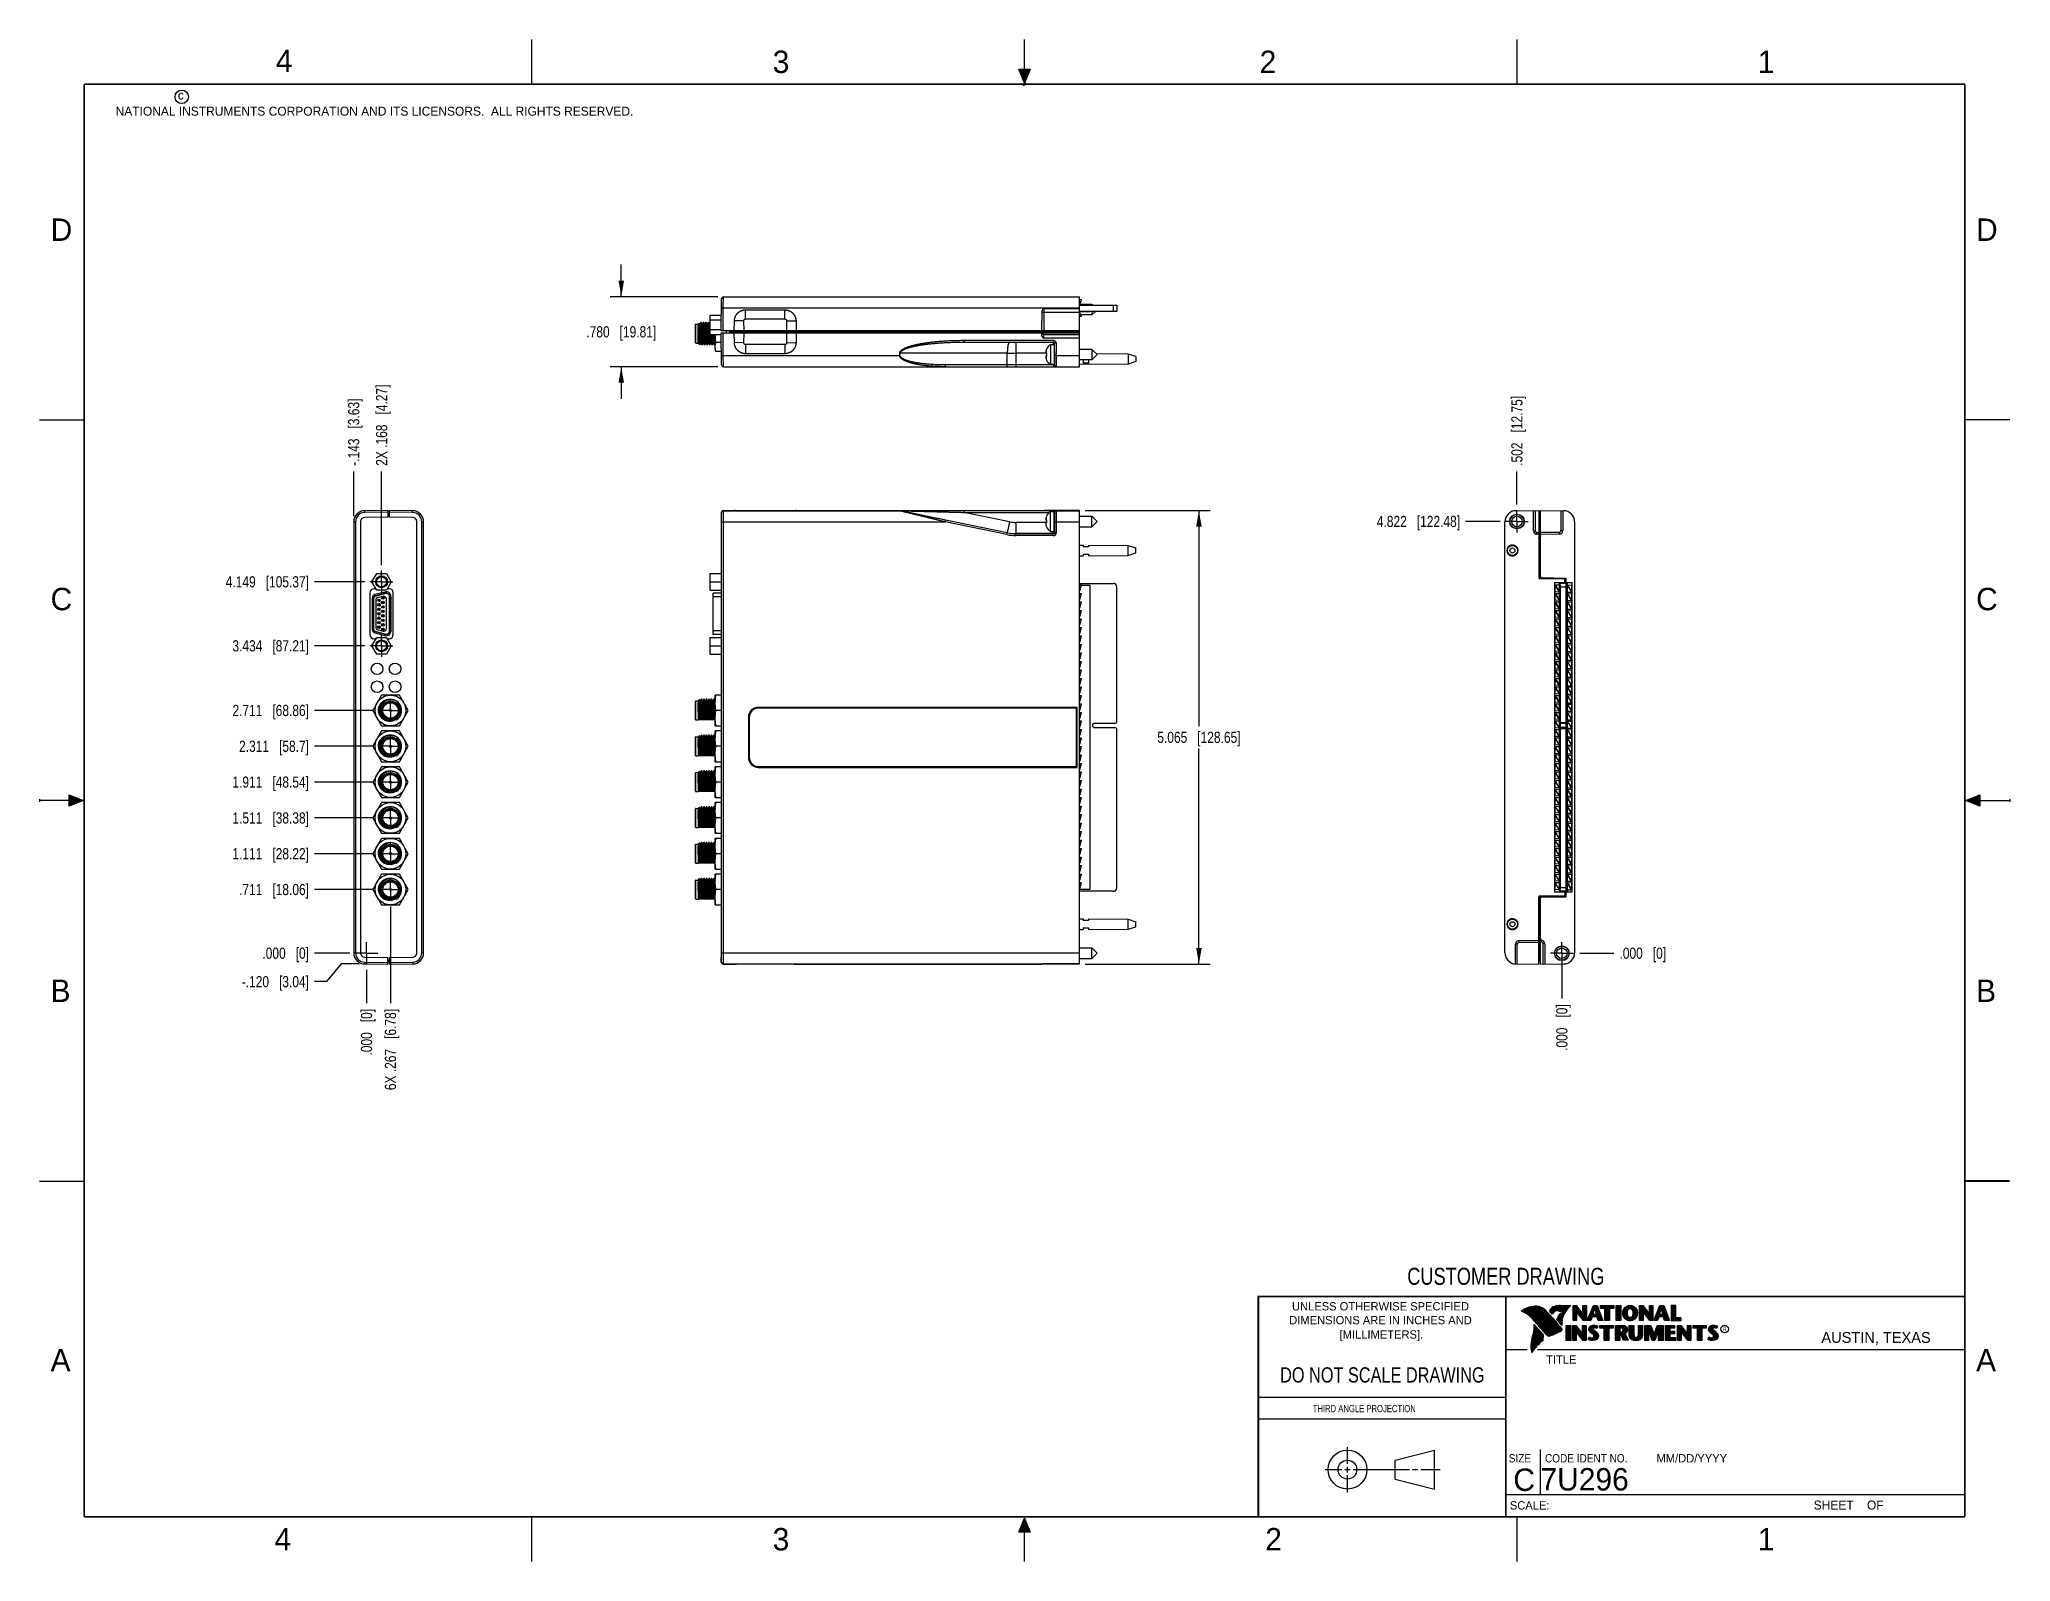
# Model space of a CAD drawing. Header units: inches. Extents: x 0 to 22, y 0 to 17.
import ezdxf

# ---------------------------------------------------------------- set-up
doc = ezdxf.new("R2010")
doc.units = ezdxf.units.IN
doc.header["$LTSCALE"] = 1.21
doc.header["$MEASUREMENT"] = 0
doc.linetypes.add('CENTER', pattern=[0.6, 0.375, -0.075, 0.075, -0.075])
doc.layers.get('0').update_dxf_attribs({"linetype": 'CONTINUOUS'})
doc.layers.add('02___PRT_ALL_AXES', color=7, linetype='CONTINUOUS')
doc.layers.add('DIMENSIONS', color=7, linetype='CONTINUOUS')
doc.styles.get("Standard").update_dxf_attribs({"font": 'txt', "width": 0.8})
doc.styles.add('TEXTSTYLE_2', font='txt')
doc.styles.add('TEXTSTYLE_3', font='txt', dxfattribs={"width": 0.9})
doc.dimstyles.new('DIMSTYLE_1', dxfattribs={"dimtxt": 0.125, "dimasz": 0.18, "dimexe": 0.18, "dimexo": 0.0625, "dimgap": 0.09, "dimtad": 0, "dimtih": 1, "dimtoh": 1, "dimdec": 3, "dimzin": 4, "dimdsep": 46, "dimtxsty": 'STANDARD', "dimblk": '_FILLED', "dimblk1": '_FILLED', "dimblk2": '_FILLED', "dimcen": 0.09, "dimadec": 0, "dimazin": 0, "dimtp": 0.01, "dimtm": 0.01, "dimtfac": 1, "dimtdec": 3, "dimtofl": 0, "dimtmove": 0, "dimatfit": 3, "dimldrblk": '_FILLED', "dimfxl": 1, "dimtolj": 1, "dimtzin": 4, "dimarcsym": 0})
doc.dimstyles.new('DIMSTYLE_2', dxfattribs={"dimtxt": 0.125, "dimasz": 0.18, "dimexe": 0.18, "dimexo": 0.0625, "dimgap": 0.09, "dimtad": 0, "dimtih": 1, "dimtoh": 1, "dimdec": 3, "dimzin": 4, "dimdsep": 46, "dimtxsty": 'STANDARD', "dimblk": '_FILLED', "dimblk1": '_FILLED', "dimblk2": '_FILLED', "dimcen": 0.09, "dimadec": 0, "dimazin": 0, "dimtp": 0.01, "dimtm": 0.01, "dimtfac": 1, "dimtdec": 3, "dimtofl": 0, "dimtmove": 0, "dimatfit": 3, "dimldrblk": '_FILLED', "dimfxl": 1, "dimtolj": 1, "dimtzin": 4, "dimarcsym": 0})

msp = doc.modelspace()

# ---------------------------------------------------------------- texts
at = {"color": 2, "linetype": 'CONTINUOUS', "line_spacing_factor": 0.9}
for s, insert, char_height, width, attachment_point, style in [('4', (2.64, 16.8869), 0.25, 0.25, 1, 'TEXTSTYLE_2'), ('3', (8.1875, 16.875), 0.25, 0.25, 1, 'TEXTSTYLE_2'), ('2', (13.625, 16.875), 0.25, 0.25, 1, 'TEXTSTYLE_2'), ('1', (19.1875, 16.875), 0.25, 0.25, 1, 'TEXTSTYLE_2'), ('c', (1.5463, 16.428), 0.1, 0.1, 1, 'TEXTSTYLE_2'), ('NATIONAL INSTRUMENTS CORPORATION AND ITS LICENSORS.  ALL RIGHTS RESERVED.', (0.851, 16.2482), 0.1, 7.3, 1, 'TEXTSTYLE_2'), ('D', (0.125, 15), 0.25, 0.25, 1, 'TEXTSTYLE_2'), ('D', (21.625, 15), 0.25, 0.25, 1, 'TEXTSTYLE_2'), ('C', (0.125, 10.875), 0.25, 0.25, 1, 'TEXTSTYLE_2'), ('C', (21.625, 10.875), 0.25, 0.25, 1, 'TEXTSTYLE_2'), ('B', (0.125, 6.5), 0.25, 0.25, 1, 'TEXTSTYLE_2'), ('B', (21.625, 6.5), 0.25, 0.25, 1, 'TEXTSTYLE_2'), ('UNLESS OTHERWISE SPECIFIED', (14.9742, 2.8979), 0.093, 2.418, 2, 'TEXTSTYLE_2'), ('DIMENSIONS ARE IN INCHES AND', (14.9742, 2.7431), 0.093, 2.604, 2, 'TEXTSTYLE_2'), ('[MILLIMETERS].', (14.9844, 2.5829), 0.093, 1.302, 2, 'TEXTSTYLE_2'), ('R', (18.7972, 2.6166), 0.0418, 0.041753, 1, 'TEXTSTYLE_2'), ('AUSTIN, TEXAS', (19.898, 2.5642), 0.121576, 1.580488, 1, 'TEXTSTYLE_2'), ('A', (0.125, 2.375), 0.25, 0.25, 1, 'TEXTSTYLE_2'), ('TITLE', (16.8235, 2.303), 0.093, 0.465, 1, 'TEXTSTYLE_2'), ('A', (21.625, 2.375), 0.25, 0.25, 1, 'TEXTSTYLE_2'), ('SIZE', (16.407, 1.2002), 0.093, 0.3348, 1, 'TEXTSTYLE_3'), ('CODE IDENT NO.', (16.8114, 1.2002), 0.093, 1.1718, 1, 'TEXTSTYLE_3'), ('MM/DD/YYYY', (18.0565, 1.2002), 0.093, 0.93, 1, 'TEXTSTYLE_2'), ('SCALE:', (16.4187, 0.6745), 0.093, 0.558, 1, 'TEXTSTYLE_2'), ('SHEET    OF', (19.8121, 0.6815), 0.1, 1.1, 1, 'TEXTSTYLE_2'), ('4', (2.625, 0.375), 0.25, 0.25, 1, 'TEXTSTYLE_2'), ('3', (8.1875, 0.375), 0.25, 0.25, 1, 'TEXTSTYLE_2'), ('2', (13.6875, 0.375), 0.25, 0.25, 1, 'TEXTSTYLE_2'), ('1', (19.1875, 0.375), 0.25, 0.25, 1, 'TEXTSTYLE_2')]:
    msp.add_mtext(s, dxfattribs=dict(at, insert=insert, char_height=char_height, width=width, attachment_point=attachment_point, style=style))
at = {"color": 7, "linetype": 'CONTINUOUS', "attachment_point": 2, "line_spacing_factor": 0.9}
for s, insert, char_height, width in [('CUSTOMER DRAWING', (16.3742, 3.2811), 0.19, 2.432), ('DO NOT SCALE DRAWING', (14.9953, 2.1698), 0.17, 2.72)]:
    msp.add_mtext(s, dxfattribs=dict(at, insert=insert, char_height=char_height, width=width))
at = {"color": 2, "linetype": 'CONTINUOUS', "insert": (14.2178, 1.7486), "char_height": 0.08, "width": 1.408, "attachment_point": 1, "line_spacing_factor": 0.9}
msp.add_mtext('THIRD ANGLE PROJECTION', dxfattribs=at)
at = {"color": 7, "linetype": 'CONTINUOUS', "char_height": 0.25, "line_spacing_factor": 0.9, "style": 'TEXTSTYLE_2'}
for s, insert, width, attachment_point in [('C', (16.5785, 1.0393), 0.25, 2), ('7U296', (16.7614, 1.0441), 1.25, 1)]:
    msp.add_mtext(s, dxfattribs=dict(at, insert=insert, width=width, attachment_point=attachment_point))

# ---------------------------------------------------------------- blocks, each defined once
blk = doc.blocks.new('*D0')
at = {"layer": 'DIMENSIONS', "color": 2, "linetype": 'CONTINUOUS'}
blk.add_line((16.31, 11.616), (15.925, 11.616), dxfattribs=at)
at = {"layer": 'DIMENSIONS', "color": 2, "linetype": 'CONTINUOUS', "insert": (15.863, 11.679), "char_height": 0.125, "width": 1.425, "attachment_point": 3, "line_spacing_factor": 0.9}
blk.add_mtext('4.822{\\Ftxt.shx;\\W1.000000;\\H0.125000; }[122.48]', dxfattribs=at)
blk = doc.blocks.new('_FILLED')
at = {"color": 0, "linetype": 'BYBLOCK'}
blk.add_solid([(0, 0), (-1, 0.17), (-1, -0.17)], dxfattribs=at)
blk = doc.blocks.new('*D1')
at = {"layer": 'DIMENSIONS', "color": 2, "linetype": 'CONTINUOUS'}
blk.add_line((17.2, 6.794), (17.58, 6.794), dxfattribs=at)
at = {"layer": 'DIMENSIONS', "color": 2, "linetype": 'CONTINUOUS', "insert": (17.643, 6.857), "char_height": 0.125, "width": 0.825, "attachment_point": 1, "line_spacing_factor": 0.9}
blk.add_mtext('.000{\\Ftxt.shx;\\W1.000000;\\H0.125000; }[0]', dxfattribs=at)
blk = doc.blocks.new('*D2')
at = {"layer": 'DIMENSIONS', "color": 2, "linetype": 'CONTINUOUS'}
blk.add_line((16.498, 11.804), (16.498, 12.176), dxfattribs=at)
at = {"layer": 'DIMENSIONS', "color": 2, "linetype": 'CONTINUOUS', "insert": (16.435, 12.238), "char_height": 0.125, "width": 1.225, "attachment_point": 1, "rotation": 90, "line_spacing_factor": 0.9}
blk.add_mtext('.502{\\Ftxt.shx;\\W1.000000;\\H0.125000; }[12.75]', dxfattribs=at)
blk = doc.blocks.new('*D3')
at = {"layer": 'DIMENSIONS', "color": 2, "linetype": 'CONTINUOUS'}
blk.add_line((17, 6.732), (17, 6.287), dxfattribs=at)
at = {"layer": 'DIMENSIONS', "color": 2, "linetype": 'CONTINUOUS', "insert": (16.937, 6.224), "char_height": 0.125, "width": 0.825, "attachment_point": 3, "rotation": 90, "line_spacing_factor": 0.9}
blk.add_mtext('.000{\\Ftxt.shx;\\W1.000000;\\H0.125000; }[0]', dxfattribs=at)
blk = doc.blocks.new('*D4')
at = {"layer": 'DIMENSIONS', "color": 2, "linetype": 'CONTINUOUS'}
for p, q in [((6.497, 14.125), (6.497, 14.485)), ((7.575, 14.125), (6.372, 14.125)), ((7.575, 13.345), (6.372, 13.345)), ((6.497, 13.345), (6.497, 12.985))]:
    blk.add_line(p, q, dxfattribs=at)
at = {"layer": 'DIMENSIONS', "color": 2, "linetype": 'CONTINUOUS', "xscale": 0.18, "yscale": 0.18, "zscale": 0.18}
for p, rotation in [((6.497, 14.125), 270), ((6.497, 13.345), 90)]:
    blk.add_blockref('_FILLED', p, dxfattribs=dict(at, rotation=rotation))
at = {"layer": 'DIMENSIONS', "color": 2, "linetype": 'CONTINUOUS', "insert": (6.497, 13.797), "char_height": 0.125, "width": 1.225, "attachment_point": 2, "line_spacing_factor": 0.9}
blk.add_mtext('.780{\\Ftxt.shx;\\W1.000000;\\H0.125000; }[19.81]', dxfattribs=at)
blk = doc.blocks.new('*D5')
at = {"layer": 'DIMENSIONS', "color": 2, "linetype": 'CONTINUOUS'}
for p, q in [((11.677, 11.738), (13.072, 11.738)), ((12.947, 11.738), (12.947, 9.33)), ((12.947, 6.673), (12.947, 9.08)), ((11.677, 6.673), (13.072, 6.673))]:
    blk.add_line(p, q, dxfattribs=at)
at = {"layer": 'DIMENSIONS', "color": 2, "linetype": 'CONTINUOUS', "xscale": 0.18, "yscale": 0.18, "zscale": 0.18}
for p, rotation in [((12.947, 11.738), 90), ((12.947, 6.673), 270)]:
    blk.add_blockref('_FILLED', p, dxfattribs=dict(at, rotation=rotation))
at = {"layer": 'DIMENSIONS', "color": 2, "linetype": 'CONTINUOUS', "insert": (12.947, 9.268), "char_height": 0.125, "width": 1.425, "attachment_point": 2, "line_spacing_factor": 0.9}
blk.add_mtext('5.065{\\Ftxt.shx;\\W1.000000;\\H0.125000; }[128.65]', dxfattribs=at)
blk = doc.blocks.new('*D6')
at = {"layer": 'DIMENSIONS', "color": 2, "linetype": 'CONTINUOUS'}
blk.add_line((3.732, 7.505), (3.072, 7.505), dxfattribs=at)
at = {"layer": 'DIMENSIONS', "color": 2, "linetype": 'CONTINUOUS', "insert": (3.01, 7.568), "char_height": 0.125, "width": 1.225, "attachment_point": 3, "line_spacing_factor": 0.9}
blk.add_mtext('.711{\\Ftxt.shx;\\W1.000000;\\H0.125000; }[18.06]', dxfattribs=at)
blk = doc.blocks.new('*D7')
at = {"layer": 'DIMENSIONS', "color": 2, "linetype": 'CONTINUOUS'}
blk.add_line((3.465, 6.794), (3.072, 6.794), dxfattribs=at)
at = {"layer": 'DIMENSIONS', "color": 2, "linetype": 'CONTINUOUS', "insert": (3.01, 6.857), "char_height": 0.125, "width": 0.825, "attachment_point": 3, "line_spacing_factor": 0.9}
blk.add_mtext('.000{\\Ftxt.shx;\\W1.000000;\\H0.125000; }[0]', dxfattribs=at)
blk = doc.blocks.new('*D8')
at = {"layer": 'DIMENSIONS', "color": 2, "linetype": 'CONTINUOUS'}
blk.add_line((3.732, 7.905), (3.072, 7.905), dxfattribs=at)
at = {"layer": 'DIMENSIONS', "color": 2, "linetype": 'CONTINUOUS', "insert": (3.01, 7.968), "char_height": 0.125, "width": 1.325, "attachment_point": 3, "line_spacing_factor": 0.9}
blk.add_mtext('1.111{\\Ftxt.shx;\\W1.000000;\\H0.125000; }[28.22]', dxfattribs=at)
blk = doc.blocks.new('*D9')
at = {"layer": 'DIMENSIONS', "color": 2, "linetype": 'CONTINUOUS'}
blk.add_line((3.732, 8.305), (3.072, 8.305), dxfattribs=at)
at = {"layer": 'DIMENSIONS', "color": 2, "linetype": 'CONTINUOUS', "insert": (3.01, 8.368), "char_height": 0.125, "width": 1.325, "attachment_point": 3, "line_spacing_factor": 0.9}
blk.add_mtext('1.511{\\Ftxt.shx;\\W1.000000;\\H0.125000; }[38.38]', dxfattribs=at)
blk = doc.blocks.new('*D10')
at = {"layer": 'DIMENSIONS', "color": 2, "linetype": 'CONTINUOUS'}
blk.add_line((3.732, 8.705), (3.072, 8.705), dxfattribs=at)
at = {"layer": 'DIMENSIONS', "color": 2, "linetype": 'CONTINUOUS', "insert": (3.01, 8.768), "char_height": 0.125, "width": 1.325, "attachment_point": 3, "line_spacing_factor": 0.9}
blk.add_mtext('1.911{\\Ftxt.shx;\\W1.000000;\\H0.125000; }[48.54]', dxfattribs=at)
blk = doc.blocks.new('*D11')
at = {"layer": 'DIMENSIONS', "color": 2, "linetype": 'CONTINUOUS'}
blk.add_line((3.732, 9.105), (3.072, 9.105), dxfattribs=at)
at = {"layer": 'DIMENSIONS', "color": 2, "linetype": 'CONTINUOUS', "insert": (3.01, 9.168), "char_height": 0.125, "width": 1.225, "attachment_point": 3, "line_spacing_factor": 0.9}
blk.add_mtext('2.311{\\Ftxt.shx;\\W1.000000;\\H0.125000; }[58.7]', dxfattribs=at)
blk = doc.blocks.new('*D12')
at = {"layer": 'DIMENSIONS', "color": 2, "linetype": 'CONTINUOUS'}
blk.add_line((3.732, 9.505), (3.072, 9.505), dxfattribs=at)
at = {"layer": 'DIMENSIONS', "color": 2, "linetype": 'CONTINUOUS', "insert": (3.01, 9.568), "char_height": 0.125, "width": 1.325, "attachment_point": 3, "line_spacing_factor": 0.9}
blk.add_mtext('2.711{\\Ftxt.shx;\\W1.000000;\\H0.125000; }[68.86]', dxfattribs=at)
blk = doc.blocks.new('*D13')
at = {"layer": 'DIMENSIONS', "color": 2, "linetype": 'CONTINUOUS'}
blk.add_line((3.633, 10.228), (3.072, 10.228), dxfattribs=at)
at = {"layer": 'DIMENSIONS', "color": 2, "linetype": 'CONTINUOUS', "insert": (3.01, 10.29), "char_height": 0.125, "width": 1.325, "attachment_point": 3, "line_spacing_factor": 0.9}
blk.add_mtext('3.434{\\Ftxt.shx;\\W1.000000;\\H0.125000; }[87.21]', dxfattribs=at)
blk = doc.blocks.new('*D14')
at = {"layer": 'DIMENSIONS', "color": 2, "linetype": 'CONTINUOUS'}
blk.add_line((3.633, 10.943), (3.072, 10.943), dxfattribs=at)
at = {"layer": 'DIMENSIONS', "color": 2, "linetype": 'CONTINUOUS', "insert": (3.01, 11.005), "char_height": 0.125, "width": 1.425, "attachment_point": 3, "line_spacing_factor": 0.9}
blk.add_mtext('4.149{\\Ftxt.shx;\\W1.000000;\\H0.125000; }[105.37]', dxfattribs=at)
blk = doc.blocks.new('*D15')
at = {"layer": 'DIMENSIONS', "color": 2, "linetype": 'CONTINUOUS'}
for p, q in [((3.37, 6.675), (3.204, 6.477)), ((3.571, 6.675), (3.37, 6.675)), ((3.204, 6.477), (3.072, 6.477))]:
    blk.add_line(p, q, dxfattribs=at)
at = {"layer": 'DIMENSIONS', "color": 2, "linetype": 'CONTINUOUS', "insert": (3.01, 6.539), "char_height": 0.125, "width": 1.225, "attachment_point": 3, "line_spacing_factor": 0.9}
blk.add_mtext('-.120{\\Ftxt.shx;\\W1.000000;\\H0.125000; }[3.04]', dxfattribs=at)
blk = doc.blocks.new('*D16')
at = {"layer": 'DIMENSIONS', "color": 2, "linetype": 'CONTINUOUS'}
blk.add_line((3.92, 7.318), (3.92, 6.235), dxfattribs=at)
at = {"layer": 'DIMENSIONS', "color": 2, "linetype": 'CONTINUOUS', "insert": (3.857, 6.172), "char_height": 0.125, "width": 1.425, "attachment_point": 3, "rotation": 90, "line_spacing_factor": 0.9}
blk.add_mtext('6X .267{\\Ftxt.shx;\\W1.000000;\\H0.125000; }[6.78]', dxfattribs=at)
blk = doc.blocks.new('*D17')
at = {"layer": 'DIMENSIONS', "color": 2, "linetype": 'CONTINUOUS'}
blk.add_line((3.653, 6.607), (3.653, 6.235), dxfattribs=at)
at = {"layer": 'DIMENSIONS', "color": 2, "linetype": 'CONTINUOUS', "insert": (3.59, 6.172), "char_height": 0.125, "width": 0.825, "attachment_point": 3, "rotation": 90, "line_spacing_factor": 0.9}
blk.add_mtext('.000{\\Ftxt.shx;\\W1.000000;\\H0.125000; }[0]', dxfattribs=at)
blk = doc.blocks.new('*D18')
at = {"layer": 'DIMENSIONS', "color": 2, "linetype": 'CONTINUOUS'}
blk.add_line((3.821, 11.13), (3.821, 12.176), dxfattribs=at)
at = {"layer": 'DIMENSIONS', "color": 2, "linetype": 'CONTINUOUS', "insert": (3.758, 12.238), "char_height": 0.125, "width": 1.425, "attachment_point": 1, "rotation": 90, "line_spacing_factor": 0.9}
blk.add_mtext('2X .168{\\Ftxt.shx;\\W1.000000;\\H0.125000; }[4.27]', dxfattribs=at)
blk = doc.blocks.new('*D19')
at = {"layer": 'DIMENSIONS', "color": 2, "linetype": 'CONTINUOUS'}
blk.add_line((3.51, 11.674), (3.51, 12.176), dxfattribs=at)
at = {"layer": 'DIMENSIONS', "color": 2, "linetype": 'CONTINUOUS', "insert": (3.447, 12.238), "char_height": 0.125, "width": 1.225, "attachment_point": 1, "rotation": 90, "line_spacing_factor": 0.9}
blk.add_mtext('-.143{\\Ftxt.shx;\\W1.000000;\\H0.125000; }[3.63]', dxfattribs=at)

# ---------------------------------------------------------------- dimensions: what is measured, and where the dimension line sits
at = {"layer": 'DIMENSIONS', "color": 2, "linetype": 'CONTINUOUS'}
for base, p1, p2, angle, picture, middle in [((6.4967, 13.3446), (7.5748, 14.1246), (7.5748, 13.3446), 270, '*D4', (6.3717, 13.7346)), ((12.9468, 11.7379), (11.6767, 6.6728), (11.6767, 11.7379), 90, '*D5', (12.7968, 9.2053))]:
    dim = msp.add_linear_dim(base=base, p1=p1, p2=p2, angle=angle, dimstyle='DIMSTYLE_2', dxfattribs=at)
    dim.commit()
    dim.dimension.update_dxf_attribs({"geometry": picture, "text_midpoint": middle, "dimtype": 160})
for feature_location, offset, dtype, origin, text, picture, middle in [((3.8208, 11.1305), (0, 1.0454), 1, (3.6528, 11.068), '2X <>', '*D18', (3.8208, 12.9509)), ((3.5098, 11.6736), (0, 0.5022), 1, (3.6528, 11.6111), '-<>', '*D19', (3.5098, 12.8509)), ((3.9198, 7.3178), (0, -1.0829), 1, (3.6528, 6.6693), '6X <>', '*D16', (4.0319, 5.2811)), ((3.5713, 6.6746), (-0.4989, -0.198), 0, (3.6338, 6.7944), '-<>', '*D15', (2.1973, 6.4766))]:
    dim = msp.add_ordinate_dim(feature_location=feature_location, offset=offset, dtype=dtype, origin=origin, text=text, dimstyle='DIMSTYLE_1', dxfattribs=at)
    dim.commit()
    dim.dimension.update_dxf_attribs({"geometry": picture, "text_midpoint": middle})
for feature_location, offset, dtype, origin, picture, middle in [((16.4975, 11.804), (0, 0.3719), 1, (16.9995, 6.7944), '*D2', (16.4975, 12.8509)), ((16.3099, 11.6164), (-0.3849, 0), 0, (16.9995, 6.7944), '*D0', (14.85, 11.6164)), ((3.63324, 10.94288), (-0.5609, 0), 0, (3.69574, 6.79437), '*D14', (1.99734, 10.94288)), ((3.63324375, 10.227875), (-0.5609000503, 0), 0, (3.69574375, 6.794375), '*D13', (2.0473436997, 10.227875)), ((3.7322, 9.5054), (-0.6599, 0), 0, (3.7947, 6.7944), '*D12', (2.0473, 9.5054)), ((3.7322, 9.1054), (-0.6599, 0), 0, (3.7947, 6.7944), '*D11', (2.0973, 9.1054)), ((3.7322, 8.7054), (-0.6599, 0), 0, (3.7947, 6.7944), '*D10', (2.0473, 8.7054)), ((3.7322, 8.3054), (-0.6599, 0), 0, (3.7947, 6.7944), '*D9', (2.0473, 8.3054)), ((3.7322, 7.9054), (-0.6599, 0), 0, (3.7947, 6.7944), '*D8', (2.0473, 7.9054)), ((3.7322, 7.5054), (-0.6599, 0), 0, (3.5277, 6.7944), '*D6', (2.1473, 7.5054)), ((3.46524375, 6.794375), (-0.3929000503, 0), 0, (3.52774375, 6.794375), '*D7', (2.3473436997, 6.794375)), ((17.1998856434, 6.794375), (0.3801331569, 0), 0, (16.99951875, 6.794375), '*D1', (18.0550188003, 6.794375)), ((3.65284375, 6.606775), (0, -0.3719), 1, (3.65284375, 6.669275), '*D17', (3.764862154, 5.5363758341)), ((16.99951875, 6.731875), (0, -0.4451312), 1, (16.99951875, 6.794375), '*D3', (17.111537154, 5.5882446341))]:
    dim = msp.add_ordinate_dim(feature_location=feature_location, offset=offset, dtype=dtype, origin=origin, dimstyle='DIMSTYLE_1', dxfattribs=at)
    dim.commit()
    dim.dimension.update_dxf_attribs({"geometry": picture, "text_midpoint": middle})

# ---------------------------------------------------------------- hatches: boundary and pattern name
at = {"linetype": 'CONTINUOUS'}
for points in [[(11, 16.51), (10.9375, 16.6663), (11.0625, 16.6663)], [(0.3337, 8.5625), (0.49, 8.5), (0.3337, 8.4375)], [(21.6663, 8.5625), (21.6663, 8.4375), (21.51, 8.5)], [(10.9375, 0.3287), (11, 0.485), (11.0625, 0.3287)]]:
    msp.add_hatch(color=2, dxfattribs=at).paths.add_polyline_path(points)

# ---------------------------------------------------------------- linework, layer by layer
at = {"color": 2, "linetype": 'CONTINUOUS'}
for p, q in [((5.5, 16.5), (5.5, 17)), ((11, 16.485), (11, 17)), ((16.5, 16.5), (16.5, 17)), ((11, 16.51), (10.9375, 16.6663)), ((10.9375, 16.6663), (11.0625, 16.6663)), ((11.015, 16.515), (10.985, 16.485)), ((10.985, 16.485), (11, 16.515)), ((11.0625, 16.6663), (11, 16.51)), ((11, 16.485), (11.015, 16.515)), ((0, 12.75), (0.5, 12.75)), ((22, 12.75), (21.5, 12.75)), ((0, 8.515), (0, 8.485)), ((0.49, 8.5), (0, 8.5)), ((0.3337, 8.4375), (0.3337, 8.5625)), ((0.3337, 8.5625), (0.49, 8.5)), ((0.49, 8.5), (0.3337, 8.4375)), ((21.51, 8.5), (21.6663, 8.5625)), ((21.51, 8.5), (22, 8.5)), ((21.6663, 8.4375), (21.51, 8.5)), ((21.6663, 8.5625), (21.6663, 8.4375)), ((22, 8.515), (22, 8.485)), ((0, 4.25), (0.5, 4.25)), ((16.375, 2.96), (21.5, 2.96)), ((16.5578, 2.796), (16.5578, 2.7989)), ((16.5646, 2.7936), (16.5646, 2.8033)), ((16.5714, 2.7909), (16.5714, 2.8075)), ((16.5782, 2.788), (16.5782, 2.8116)), ((16.5851, 2.7849), (16.5851, 2.8154)), ((16.5919, 2.7815), (16.5919, 2.819)), ((16.5987, 2.7778), (16.5987, 2.8221)), ((16.6055, 2.7738), (16.6055, 2.8249)), ((16.6124, 2.7696), (16.6124, 2.8276)), ((16.6192, 2.765), (16.6192, 2.8301)), ((16.626, 2.7601), (16.626, 2.8325)), ((16.6329, 2.7549), (16.6329, 2.8347)), ((16.6397, 2.7492), (16.6397, 2.8367)), ((16.6465, 2.7431), (16.6465, 2.8386)), ((16.6533, 2.7366), (16.6533, 2.8403)), ((16.6602, 2.7295), (16.6602, 2.8419)), ((16.667, 2.7221), (16.667, 2.8435)), ((16.6738, 2.7146), (16.6738, 2.8449)), ((16.6806, 2.707), (16.6806, 2.8459)), ((16.6875, 2.6995), (16.6875, 2.8467)), ((16.7939, 2.533), (16.6919, 2.6489)), ((16.6943, 2.6918), (16.6943, 2.8472)), ((16.7011, 2.6841), (16.7011, 2.8474)), ((16.708, 2.6764), (16.708, 2.8474)), ((16.7148, 2.6685), (16.7148, 2.847)), ((16.7216, 2.6607), (16.7216, 2.8465)), ((16.7284, 2.6527), (16.7284, 2.8456)), ((16.7353, 2.6447), (16.7353, 2.8445)), ((16.7421, 2.6366), (16.7421, 2.8431)), ((16.7489, 2.6285), (16.7489, 2.8417)), ((16.7557, 2.6204), (16.7557, 2.84)), ((16.7626, 2.6125), (16.7626, 2.8378)), ((16.7694, 2.6046), (16.7694, 2.8352)), ((16.7762, 2.5968), (16.7762, 2.8321)), ((16.7831, 2.5891), (16.7831, 2.8284)), ((16.7899, 2.5815), (16.7899, 2.8242)), ((16.7967, 2.5739), (16.7967, 2.8193)), ((16.8035, 2.5665), (16.8035, 2.8136)), ((16.8104, 2.5591), (16.8104, 2.807)), ((16.8172, 2.5519), (16.8172, 2.7996)), ((16.824, 2.5447), (16.824, 2.7924)), ((16.8308, 2.5375), (16.8308, 2.7853)), ((16.8377, 2.5314), (16.8377, 2.7781)), ((16.8445, 2.5262), (16.8445, 2.7709)), ((16.8513, 2.523), (16.8513, 2.7637)), ((16.8581, 2.5224), (16.8581, 2.7565)), ((16.8864, 2.7664), (16.8632, 2.7937)), ((16.865, 2.5241), (16.865, 2.7493)), ((16.8877, 2.7723), (16.8682, 2.7952)), ((16.8718, 2.791), (16.8718, 2.8085)), ((16.8718, 2.527), (16.8718, 2.7421)), ((16.8786, 2.783), (16.8786, 2.8206)), ((16.8786, 2.5298), (16.8786, 2.7348)), ((16.8855, 2.7749), (16.8855, 2.8281)), ((16.8855, 2.5327), (16.8855, 2.727)), ((16.8923, 2.7747), (16.8923, 2.8335)), ((16.8923, 2.5356), (16.8923, 2.7187)), ((16.8991, 2.7788), (16.8991, 2.8375)), ((16.8991, 2.5385), (16.8991, 2.7104)), ((16.9059, 2.7837), (16.9059, 2.8408)), ((16.9059, 2.5415), (16.9059, 2.7022)), ((16.9128, 2.7896), (16.9128, 2.8436)), ((16.9128, 2.5446), (16.9128, 2.6939)), ((16.9196, 2.7966), (16.9196, 2.8459)), ((16.9196, 2.5477), (16.9196, 2.6856)), ((16.9264, 2.8018), (16.9264, 2.8477)), ((16.9264, 2.5508), (16.9264, 2.6774)), ((16.9332, 2.8053), (16.9332, 2.849)), ((16.9332, 2.554), (16.9332, 2.6691)), ((16.9401, 2.8077), (16.9401, 2.8499)), ((16.9401, 2.5573), (16.9401, 2.6608)), ((16.9616, 2.6797), (16.9434, 2.7005)), ((16.9469, 2.8082), (16.9469, 2.8509)), ((16.9469, 2.5606), (16.9469, 2.6526)), ((16.9653, 2.6828), (16.9492, 2.7013)), ((16.9537, 2.8069), (16.9537, 2.8518)), ((16.9537, 2.696), (16.9537, 2.7109)), ((16.9537, 2.5639), (16.9537, 2.6443)), ((16.9606, 2.8048), (16.9606, 2.8525)), ((16.9606, 2.6882), (16.9606, 2.7266)), ((16.9674, 2.8034), (16.9674, 2.8531)), ((16.9674, 2.6802), (16.9674, 2.7444)), ((16.9742, 2.8027), (16.9742, 2.8536)), ((16.9742, 2.672), (16.9742, 2.7568)), ((16.981, 2.8023), (16.981, 2.854)), ((16.981, 2.664), (16.981, 2.7634)), ((16.9838, 2.8589), (17.0997, 2.8607)), ((16.9839, 2.8541), (17.087, 2.8557)), ((16.9879, 2.802), (16.9879, 2.8542)), ((16.9879, 2.6563), (16.9879, 2.7665)), ((16.999, 2.637), (16.9946, 2.6418)), ((16.9947, 2.8019), (16.9947, 2.8543)), ((16.9947, 2.6748), (16.9947, 2.7683)), ((17.0015, 2.8005), (17.0015, 2.8544)), ((17.0015, 2.7195), (17.0015, 2.7694)), ((17.0083, 2.7963), (17.0083, 2.8545)), ((17.0083, 2.7388), (17.0083, 2.7698)), ((17.0152, 2.755), (17.0152, 2.8546)), ((17.022, 2.7691), (17.022, 2.8547)), ((17.0288, 2.7817), (17.0288, 2.8548)), ((17.0357, 2.7931), (17.0357, 2.8549)), ((17.0425, 2.8035), (17.0425, 2.855)), ((17.0493, 2.8131), (17.0493, 2.8551)), ((17.0561, 2.822), (17.0561, 2.8552)), ((17.063, 2.8303), (17.063, 2.8553)), ((17.0698, 2.8381), (17.0698, 2.8554)), ((17.0766, 2.8454), (17.0766, 2.8555)), ((17.1243, 2.8592), (17.1609, 2.8592)), ((17.1243, 2.6915), (17.1243, 2.8592)), ((17.1637, 2.6915), (17.1243, 2.6915)), ((17.1291, 2.8543), (17.1585, 2.8543)), ((17.1291, 2.6963), (17.1291, 2.8543)), ((17.1589, 2.6963), (17.1291, 2.6963)), ((17.1381, 2.6963), (17.1381, 2.8543)), ((17.1447, 2.6963), (17.1447, 2.8543)), ((17.1514, 2.6963), (17.1514, 2.8543)), ((17.1589, 2.8042), (17.1581, 2.8543)), ((17.1585, 2.8543), (17.2383, 2.7492)), ((17.2418, 2.6963), (17.1589, 2.8042)), ((17.1589, 2.8042), (17.1589, 2.6963)), ((17.1609, 2.8592), (17.2334, 2.7636)), ((17.2395, 2.6915), (17.1637, 2.7899)), ((17.1637, 2.7899), (17.1637, 2.6915)), ((17.1648, 2.7965), (17.1648, 2.8461)), ((17.1714, 2.7879), (17.1714, 2.8373)), ((17.1781, 2.7792), (17.1781, 2.8285)), ((17.1848, 2.7705), (17.1848, 2.8197)), ((17.1915, 2.7618), (17.1915, 2.8109)), ((17.1981, 2.7531), (17.1981, 2.8021)), ((17.2048, 2.7445), (17.2048, 2.7933)), ((17.2115, 2.7358), (17.2115, 2.7845)), ((17.2182, 2.7271), (17.2182, 2.7757)), ((17.2248, 2.7184), (17.2248, 2.7669)), ((17.2315, 2.7098), (17.2315, 2.7581)), ((17.2334, 2.8592), (17.2732, 2.8592)), ((17.2334, 2.7636), (17.2334, 2.8592)), ((17.2382, 2.7011), (17.2383, 2.7492)), ((17.2383, 2.8543), (17.2684, 2.8543)), ((17.2383, 2.7492), (17.2383, 2.8543)), ((17.2732, 2.6915), (17.2395, 2.6915)), ((17.2684, 2.6963), (17.2418, 2.6963)), ((17.2449, 2.6963), (17.2449, 2.8543)), ((17.2515, 2.6963), (17.2515, 2.8543)), ((17.2582, 2.6963), (17.2582, 2.8543)), ((17.2649, 2.6963), (17.2649, 2.8543)), ((17.2684, 2.8543), (17.2684, 2.6963)), ((17.2732, 2.8592), (17.2732, 2.6915)), ((17.2831, 2.6915), (17.3516, 2.8591)), ((17.3228, 2.6915), (17.2831, 2.6915)), ((17.2903, 2.6964), (17.3548, 2.8542)), ((17.3195, 2.6964), (17.2903, 2.6964)), ((17.2983, 2.6964), (17.2983, 2.7158)), ((17.3049, 2.6964), (17.3049, 2.7322)), ((17.3116, 2.6964), (17.3116, 2.7485)), ((17.3183, 2.6964), (17.3183, 2.7648)), ((17.3356, 2.7364), (17.3195, 2.6964)), ((17.3388, 2.7316), (17.3228, 2.6915)), ((17.325, 2.7101), (17.325, 2.7812)), ((17.3316, 2.7267), (17.3316, 2.7975)), ((17.394, 2.7364), (17.3356, 2.7364)), ((17.3383, 2.7364), (17.3383, 2.8138)), ((17.3905, 2.7316), (17.3388, 2.7316)), ((17.3409, 2.7533), (17.3624, 2.8228)), ((17.389, 2.7533), (17.3409, 2.7533)), ((17.345, 2.7666), (17.345, 2.8302)), ((17.345, 2.7364), (17.345, 2.7533)), ((17.3475, 2.7581), (17.3659, 2.8179)), ((17.3827, 2.7581), (17.3475, 2.7581)), ((17.3516, 2.8591), (17.3938, 2.8591)), ((17.3517, 2.7882), (17.3517, 2.8465)), ((17.3517, 2.7364), (17.3517, 2.7533)), ((17.3548, 2.8542), (17.3905, 2.8542)), ((17.3583, 2.8098), (17.3583, 2.8542)), ((17.3583, 2.7364), (17.3583, 2.7533)), ((17.3624, 2.8228), (17.3701, 2.8228)), ((17.365, 2.8228), (17.365, 2.8542)), ((17.365, 2.7364), (17.365, 2.7533)), ((17.3659, 2.8179), (17.3664, 2.8179)), ((17.3664, 2.8179), (17.3827, 2.7581)), ((17.3701, 2.8228), (17.389, 2.7533)), ((17.3717, 2.817), (17.3717, 2.8542)), ((17.3717, 2.7364), (17.3717, 2.7533)), ((17.3784, 2.7925), (17.3784, 2.8542)), ((17.3784, 2.7364), (17.3784, 2.7533)), ((17.385, 2.7679), (17.385, 2.8542)), ((17.385, 2.7364), (17.385, 2.7533)), ((17.3905, 2.8542), (17.4504, 2.6964)), ((17.4039, 2.6915), (17.3905, 2.7316)), ((17.3917, 2.7364), (17.3917, 2.851)), ((17.3938, 2.8591), (17.4574, 2.6915)), ((17.4074, 2.6964), (17.394, 2.7364)), ((17.3984, 2.7232), (17.3984, 2.8334)), ((17.4574, 2.6915), (17.4039, 2.6915)), ((17.4051, 2.7034), (17.4051, 2.8158)), ((17.4504, 2.6964), (17.4074, 2.6964)), ((17.4118, 2.6964), (17.4118, 2.7982)), ((17.4184, 2.6964), (17.4184, 2.7806)), ((17.4251, 2.6964), (17.4251, 2.763)), ((17.4318, 2.6964), (17.4318, 2.7455)), ((17.4327, 2.8591), (17.5802, 2.8591)), ((17.4327, 2.8278), (17.4327, 2.8591)), ((17.481, 2.8278), (17.4327, 2.8278)), ((17.4375, 2.8542), (17.5753, 2.8542)), ((17.4375, 2.8327), (17.4375, 2.8542)), ((17.4859, 2.8327), (17.4375, 2.8327)), ((17.4385, 2.6964), (17.4385, 2.7279)), ((17.4451, 2.8327), (17.4451, 2.8542)), ((17.4451, 2.6964), (17.4451, 2.7103)), ((17.4518, 2.8327), (17.4518, 2.8542)), ((17.4585, 2.8327), (17.4585, 2.8542)), ((17.4652, 2.8327), (17.4652, 2.8542)), ((17.4718, 2.8327), (17.4718, 2.8542)), ((17.4785, 2.8327), (17.4785, 2.8542)), ((17.481, 2.6915), (17.481, 2.8278)), ((17.5318, 2.6915), (17.481, 2.6915)), ((17.4859, 2.8327), (17.4852, 2.8542)), ((17.4859, 2.6964), (17.4859, 2.8327)), ((17.5269, 2.6964), (17.4859, 2.6964)), ((17.4919, 2.6964), (17.4919, 2.8542)), ((17.4985, 2.6964), (17.4985, 2.8542)), ((17.5052, 2.6964), (17.5052, 2.8542)), ((17.5119, 2.6964), (17.5119, 2.8542)), ((17.5186, 2.6964), (17.5186, 2.8542)), ((17.5269, 2.8327), (17.5252, 2.8542)), ((17.5753, 2.8327), (17.5269, 2.8327)), ((17.5269, 2.8327), (17.5269, 2.6964)), ((17.5802, 2.8278), (17.5318, 2.8278)), ((17.5318, 2.8278), (17.5318, 2.6915)), ((17.5319, 2.8327), (17.5319, 2.8542)), ((17.5386, 2.8327), (17.5386, 2.8542)), ((17.5453, 2.8327), (17.5453, 2.8542)), ((17.5519, 2.8327), (17.5519, 2.8542)), ((17.5586, 2.8327), (17.5586, 2.8542)), ((17.5653, 2.8327), (17.5653, 2.8542)), ((17.572, 2.8327), (17.572, 2.8542)), ((17.5753, 2.8542), (17.5753, 2.8327)), ((17.5802, 2.8591), (17.5802, 2.8278)), ((17.6059, 2.8591), (17.6565, 2.8591)), ((17.6059, 2.6915), (17.6059, 2.8591)), ((17.6565, 2.6915), (17.6059, 2.6915)), ((17.6108, 2.8542), (17.6516, 2.8542)), ((17.6108, 2.6964), (17.6108, 2.8542)), ((17.6516, 2.6964), (17.6108, 2.6964)), ((17.6187, 2.6964), (17.6187, 2.8542)), ((17.6254, 2.6964), (17.6254, 2.8542)), ((17.632, 2.6964), (17.632, 2.8542)), ((17.6387, 2.6964), (17.6387, 2.8542)), ((17.6454, 2.6964), (17.6454, 2.8542)), ((17.6516, 2.8542), (17.6516, 2.6964)), ((17.6565, 2.8591), (17.6565, 2.6915)), ((17.6849, 2.7803), (17.6851, 2.7836)), ((17.6849, 2.7769), (17.6849, 2.7803)), ((17.6849, 2.7735), (17.6849, 2.7769)), ((17.6851, 2.7701), (17.6849, 2.7735)), ((17.6851, 2.7836), (17.6853, 2.7869)), ((17.6854, 2.7668), (17.6851, 2.7701)), ((17.6853, 2.7869), (17.6857, 2.7901)), ((17.6859, 2.7634), (17.6854, 2.7668)), ((17.6857, 2.7901), (17.6862, 2.7933)), ((17.6864, 2.76), (17.6859, 2.7634)), ((17.6862, 2.7933), (17.6868, 2.7964)), ((17.687, 2.7567), (17.6864, 2.76)), ((17.6868, 2.7964), (17.6876, 2.7995)), ((17.6878, 2.7535), (17.687, 2.7567)), ((17.6876, 2.7995), (17.6884, 2.8024)), ((17.6886, 2.7503), (17.6878, 2.7535)), ((17.6884, 2.8024), (17.6893, 2.8053)), ((17.6895, 2.7471), (17.6886, 2.7503)), ((17.6893, 2.8053), (17.6904, 2.8081)), ((17.6905, 2.7441), (17.6895, 2.7471)), ((17.6904, 2.8081), (17.6915, 2.8108)), ((17.6905, 2.7441), (17.6904, 2.8081)), ((17.6917, 2.7411), (17.6905, 2.7441)), ((17.6915, 2.8108), (17.6928, 2.8135)), ((17.6929, 2.7383), (17.6917, 2.7411)), ((17.6928, 2.8135), (17.6942, 2.8161)), ((17.6942, 2.7355), (17.6929, 2.7383)), ((17.6942, 2.8161), (17.6957, 2.8186)), ((17.6956, 2.7327), (17.6942, 2.7355)), ((17.6971, 2.7301), (17.6956, 2.7327)), ((17.6957, 2.8186), (17.6973, 2.8211)), ((17.6971, 2.7301), (17.6973, 2.8211)), ((17.6987, 2.7275), (17.6971, 2.7301)), ((17.6973, 2.8211), (17.699, 2.8236)), ((17.7003, 2.725), (17.6987, 2.7275)), ((17.699, 2.8236), (17.7008, 2.826)), ((17.7021, 2.7226), (17.7003, 2.725)), ((17.7008, 2.826), (17.7028, 2.8284)), ((17.704, 2.7203), (17.7021, 2.7226)), ((17.7028, 2.8284), (17.7048, 2.8307)), ((17.704, 2.7203), (17.7048, 2.8307)), ((17.706, 2.7181), (17.704, 2.7203)), ((17.7048, 2.8307), (17.707, 2.833)), ((17.708, 2.7159), (17.706, 2.7181)), ((17.707, 2.833), (17.7092, 2.8351)), ((17.7102, 2.7138), (17.708, 2.7159)), ((17.7092, 2.8351), (17.7114, 2.8372)), ((17.7102, 2.7138), (17.7114, 2.8372)), ((17.7124, 2.7119), (17.7102, 2.7138)), ((17.7114, 2.8372), (17.7138, 2.8392)), ((17.7147, 2.71), (17.7124, 2.7119)), ((17.7138, 2.8392), (17.7162, 2.841)), ((17.717, 2.7082), (17.7147, 2.71)), ((17.7162, 2.841), (17.7186, 2.8427)), ((17.717, 2.7082), (17.7186, 2.8427)), ((17.7195, 2.7066), (17.717, 2.7082)), ((17.7186, 2.8427), (17.721, 2.8444)), ((17.722, 2.705), (17.7195, 2.7066)), ((17.721, 2.8444), (17.7235, 2.8459)), ((17.7246, 2.7036), (17.722, 2.705)), ((17.7235, 2.8459), (17.7261, 2.8472)), ((17.7246, 2.7036), (17.7235, 2.8459)), ((17.7273, 2.7022), (17.7246, 2.7036)), ((17.7261, 2.8472), (17.7287, 2.8485)), ((17.7267, 2.7789), (17.7268, 2.7812)), ((17.7267, 2.7766), (17.7267, 2.7789)), ((17.7267, 2.7743), (17.7267, 2.7766)), ((17.7268, 2.772), (17.7267, 2.7743)), ((17.7268, 2.7812), (17.7269, 2.7835)), ((17.7269, 2.7696), (17.7268, 2.772)), ((17.7269, 2.7835), (17.727, 2.7857)), ((17.727, 2.7673), (17.7269, 2.7696)), ((17.727, 2.7857), (17.7272, 2.7879)), ((17.7272, 2.765), (17.727, 2.7673)), ((17.7272, 2.7879), (17.7274, 2.79)), ((17.7274, 2.7628), (17.7272, 2.765)), ((17.7301, 2.701), (17.7273, 2.7022)), ((17.7274, 2.79), (17.7276, 2.7921)), ((17.7277, 2.7606), (17.7274, 2.7628)), ((17.7276, 2.7921), (17.7279, 2.7941)), ((17.728, 2.7584), (17.7277, 2.7606)), ((17.7279, 2.7941), (17.7282, 2.7961)), ((17.7283, 2.7563), (17.728, 2.7584)), ((17.7282, 2.7961), (17.7286, 2.798)), ((17.7287, 2.7543), (17.7283, 2.7563)), ((17.7286, 2.798), (17.729, 2.7998)), ((17.7287, 2.8485), (17.7314, 2.8497)), ((17.7291, 2.7523), (17.7287, 2.7543)), ((17.729, 2.7998), (17.7294, 2.8016)), ((17.7295, 2.7503), (17.7291, 2.7523)), ((17.7294, 2.8016), (17.7299, 2.8034)), ((17.73, 2.7485), (17.7295, 2.7503)), ((17.7299, 2.8034), (17.7304, 2.8051)), ((17.7306, 2.7466), (17.73, 2.7485)), ((17.7301, 2.701), (17.7305, 2.7469)), ((17.733, 2.6999), (17.7301, 2.701)), ((17.7304, 2.8051), (17.7309, 2.8068)), ((17.7311, 2.7449), (17.7306, 2.7466)), ((17.7309, 2.8068), (17.7316, 2.8085)), ((17.731, 2.807), (17.7314, 2.8497)), ((17.7318, 2.7431), (17.7311, 2.7449)), ((17.7314, 2.8497), (17.7342, 2.8508)), ((17.7316, 2.8085), (17.7322, 2.8101)), ((17.7324, 2.7414), (17.7318, 2.7431)), ((17.7322, 2.8101), (17.7329, 2.8117)), ((17.7331, 2.7398), (17.7324, 2.7414)), ((17.7329, 2.8117), (17.7337, 2.8133)), ((17.736, 2.6989), (17.733, 2.6999)), ((17.7339, 2.7382), (17.7331, 2.7398)), ((17.7337, 2.8133), (17.7345, 2.8149)), ((17.7347, 2.7366), (17.7339, 2.7382)), ((17.7342, 2.8508), (17.737, 2.8517)), ((17.7345, 2.8149), (17.7354, 2.8164)), ((17.7355, 2.7351), (17.7347, 2.7366)), ((17.7354, 2.8164), (17.7364, 2.8178)), ((17.7365, 2.7337), (17.7355, 2.7351)), ((17.7391, 2.698), (17.736, 2.6989)), ((17.7364, 2.8178), (17.7374, 2.8192)), ((17.7374, 2.7323), (17.7365, 2.7337)), ((17.737, 2.8517), (17.7399, 2.8526)), ((17.7374, 2.8193), (17.737, 2.8517)), ((17.7374, 2.8192), (17.7384, 2.8206)), ((17.7385, 2.7309), (17.7374, 2.7323)), ((17.7384, 2.8206), (17.7395, 2.8218)), ((17.7388, 2.698), (17.7384, 2.7309)), ((17.7396, 2.7296), (17.7385, 2.7309)), ((17.7423, 2.6972), (17.7391, 2.698)), ((17.7395, 2.8218), (17.7407, 2.823)), ((17.7408, 2.7283), (17.7396, 2.7296)), ((17.7399, 2.8526), (17.7429, 2.8534)), ((17.7407, 2.823), (17.742, 2.8241)), ((17.742, 2.7272), (17.7408, 2.7283)), ((17.742, 2.8241), (17.7432, 2.8252)), ((17.7433, 2.7261), (17.742, 2.7272)), ((17.7456, 2.6966), (17.7423, 2.6972)), ((17.7429, 2.8534), (17.7459, 2.8541)), ((17.7432, 2.8252), (17.7446, 2.8261)), ((17.7446, 2.725), (17.7433, 2.7261)), ((17.7446, 2.8261), (17.746, 2.827)), ((17.746, 2.7241), (17.7446, 2.725)), ((17.7455, 2.8267), (17.7455, 2.854)), ((17.7455, 2.6966), (17.7455, 2.7244)), ((17.7489, 2.696), (17.7456, 2.6966)), ((17.7459, 2.8541), (17.749, 2.8546)), ((17.746, 2.827), (17.7474, 2.8278)), ((17.7475, 2.7232), (17.746, 2.7241)), ((17.7474, 2.8278), (17.7488, 2.8285)), ((17.749, 2.7224), (17.7475, 2.7232)), ((17.7488, 2.8285), (17.7503, 2.8291)), ((17.7523, 2.6956), (17.7489, 2.696)), ((17.749, 2.8546), (17.7522, 2.8551)), ((17.7506, 2.7217), (17.749, 2.7224)), ((17.7503, 2.8291), (17.7519, 2.8297)), ((17.7522, 2.7212), (17.7506, 2.7217)), ((17.7519, 2.8297), (17.7535, 2.8301)), ((17.7522, 2.8551), (17.7553, 2.8554)), ((17.7522, 2.8298), (17.7522, 2.8551)), ((17.7538, 2.7207), (17.7522, 2.7212)), ((17.7522, 2.6956), (17.7522, 2.7212)), ((17.7557, 2.6953), (17.7523, 2.6956)), ((17.7535, 2.8301), (17.7551, 2.8305)), ((17.7555, 2.7203), (17.7538, 2.7207)), ((17.7551, 2.8305), (17.7567, 2.8308)), ((17.7553, 2.8554), (17.7585, 2.8556)), ((17.7572, 2.72), (17.7555, 2.7203)), ((17.7591, 2.6952), (17.7557, 2.6953)), ((17.7567, 2.8308), (17.7584, 2.8311)), ((17.7589, 2.7198), (17.7572, 2.72)), ((17.7584, 2.8311), (17.7601, 2.8312)), ((17.7585, 2.8556), (17.7616, 2.8557)), ((17.7589, 2.8311), (17.7589, 2.8556)), ((17.7606, 2.7197), (17.7589, 2.7198)), ((17.7589, 2.6952), (17.7589, 2.7198)), ((17.7625, 2.6951), (17.7591, 2.6952)), ((17.7601, 2.8312), (17.7618, 2.8312)), ((17.7624, 2.7198), (17.7606, 2.7197)), ((17.7616, 2.8557), (17.7648, 2.8556)), ((17.7618, 2.8312), (17.7636, 2.8311)), ((17.7641, 2.7199), (17.7624, 2.7198)), ((17.7659, 2.6952), (17.7625, 2.6951)), ((17.7636, 2.8311), (17.7653, 2.831)), ((17.7658, 2.7201), (17.7641, 2.7199)), ((17.7648, 2.8556), (17.768, 2.8555)), ((17.7653, 2.831), (17.767, 2.8307)), ((17.7655, 2.6952), (17.7659, 2.7201)), ((17.7675, 2.7204), (17.7658, 2.7201)), ((17.7692, 2.6953), (17.7659, 2.6952)), ((17.767, 2.8307), (17.7686, 2.8304)), ((17.7692, 2.7208), (17.7675, 2.7204)), ((17.7676, 2.8306), (17.768, 2.8555)), ((17.768, 2.8555), (17.7711, 2.8552)), ((17.7686, 2.8304), (17.7703, 2.83)), ((17.7709, 2.7213), (17.7692, 2.7208)), ((17.7724, 2.6956), (17.7692, 2.6953)), ((17.7703, 2.83), (17.7719, 2.8295)), ((17.7725, 2.7218), (17.7709, 2.7213)), ((17.7711, 2.8552), (17.7742, 2.8548)), ((17.7719, 2.8295), (17.7734, 2.8289)), ((17.7722, 2.6956), (17.7725, 2.7218)), ((17.7756, 2.6961), (17.7724, 2.6956)), ((17.7741, 2.7224), (17.7725, 2.7218)), ((17.7734, 2.8289), (17.775, 2.8283)), ((17.7739, 2.8287), (17.7742, 2.8548)), ((17.7756, 2.7231), (17.7741, 2.7224)), ((17.7742, 2.8548), (17.7773, 2.8542)), ((17.775, 2.8283), (17.7764, 2.8276)), ((17.7771, 2.7238), (17.7756, 2.7231)), ((17.7788, 2.6966), (17.7756, 2.6961)), ((17.7764, 2.8276), (17.7778, 2.8268)), ((17.7785, 2.7246), (17.7771, 2.7238)), ((17.7773, 2.8542), (17.7804, 2.8536)), ((17.7778, 2.8268), (17.7792, 2.826)), ((17.7798, 2.7255), (17.7785, 2.7246)), ((17.7819, 2.6972), (17.7788, 2.6966)), ((17.7789, 2.6966), (17.7792, 2.7251)), ((17.7792, 2.826), (17.7805, 2.8251)), ((17.7811, 2.7265), (17.7798, 2.7255)), ((17.7801, 2.8254), (17.7804, 2.8536)), ((17.7804, 2.8536), (17.7834, 2.8528)), ((17.7805, 2.8251), (17.7817, 2.8242)), ((17.7824, 2.7276), (17.7811, 2.7265)), ((17.7817, 2.8242), (17.7829, 2.8232)), ((17.785, 2.698), (17.7819, 2.6972)), ((17.7835, 2.7287), (17.7824, 2.7276)), ((17.7829, 2.8232), (17.784, 2.8221)), ((17.7834, 2.8528), (17.7864, 2.8519)), ((17.7846, 2.7299), (17.7835, 2.7287)), ((17.784, 2.8221), (17.785, 2.821)), ((17.7857, 2.7312), (17.7846, 2.7299)), ((17.785, 2.821), (17.786, 2.8198)), ((17.788, 2.6989), (17.785, 2.698)), ((17.7867, 2.7326), (17.7857, 2.7312)), ((17.786, 2.8198), (17.7869, 2.8186)), ((17.7864, 2.8519), (17.7893, 2.8509)), ((17.7867, 2.8189), (17.7864, 2.8519)), ((17.7876, 2.734), (17.7867, 2.7326)), ((17.7869, 2.8186), (17.7878, 2.8173)), ((17.7884, 2.7354), (17.7876, 2.734)), ((17.788, 2.6989), (17.7876, 2.734)), ((17.7878, 2.8173), (17.7886, 2.816)), ((17.791, 2.7), (17.788, 2.6989)), ((17.7892, 2.7369), (17.7884, 2.7354)), ((17.7886, 2.816), (17.7894, 2.8146)), ((17.79, 2.7385), (17.7892, 2.7369)), ((17.7893, 2.8509), (17.7922, 2.8498)), ((17.7894, 2.8146), (17.7901, 2.8132)), ((17.7907, 2.7401), (17.79, 2.7385)), ((17.7901, 2.8132), (17.7908, 2.8116)), ((17.7914, 2.7417), (17.7907, 2.7401)), ((17.7908, 2.8116), (17.7914, 2.8101)), ((17.7939, 2.7012), (17.791, 2.7)), ((17.7914, 2.8101), (17.7921, 2.8084)), ((17.792, 2.7434), (17.7914, 2.7417)), ((17.7926, 2.7451), (17.792, 2.7434)), ((17.7921, 2.8084), (17.7927, 2.8067)), ((17.7922, 2.8498), (17.795, 2.8486)), ((17.7927, 2.8065), (17.7922, 2.8498)), ((17.7932, 2.7469), (17.7926, 2.7451)), ((17.7927, 2.8067), (17.7932, 2.8048)), ((17.7932, 2.8048), (17.7938, 2.8029)), ((17.7938, 2.7487), (17.7932, 2.7469)), ((17.7939, 2.7012), (17.7934, 2.7475)), ((17.7938, 2.8029), (17.7943, 2.801)), ((17.7943, 2.7506), (17.7938, 2.7487)), ((17.7968, 2.7025), (17.7939, 2.7012)), ((17.7943, 2.801), (17.7948, 2.799)), ((17.7947, 2.7525), (17.7943, 2.7506)), ((17.7952, 2.7545), (17.7947, 2.7525)), ((17.7948, 2.799), (17.7952, 2.7969)), ((17.795, 2.8486), (17.7977, 2.8472)), ((17.7952, 2.7969), (17.7956, 2.7947)), ((17.7956, 2.7565), (17.7952, 2.7545)), ((17.7956, 2.7947), (17.7959, 2.7925)), ((17.7959, 2.7586), (17.7956, 2.7565)), ((17.7959, 2.7925), (17.7962, 2.7903)), ((17.7962, 2.7608), (17.7959, 2.7586)), ((17.7962, 2.7903), (17.7964, 2.7881)), ((17.7965, 2.7629), (17.7962, 2.7608)), ((17.7964, 2.7881), (17.7966, 2.7858)), ((17.7967, 2.7652), (17.7965, 2.7629)), ((17.7966, 2.7858), (17.7968, 2.7835)), ((17.7968, 2.7674), (17.7967, 2.7652)), ((17.7968, 2.7835), (17.7969, 2.7812)), ((17.7969, 2.7697), (17.7968, 2.7674)), ((17.7995, 2.7039), (17.7968, 2.7025)), ((17.7969, 2.7812), (17.797, 2.7789)), ((17.797, 2.7719), (17.7969, 2.7697)), ((17.797, 2.7789), (17.797, 2.7765)), ((17.797, 2.7765), (17.797, 2.7742)), ((17.797, 2.7742), (17.797, 2.7719)), ((17.7977, 2.8472), (17.8004, 2.8458)), ((17.7995, 2.7039), (17.8004, 2.8458)), ((17.8023, 2.7054), (17.7995, 2.7039)), ((17.8004, 2.8458), (17.8031, 2.8443)), ((17.8049, 2.707), (17.8023, 2.7054)), ((17.8031, 2.8443), (17.8056, 2.8426)), ((17.8074, 2.7088), (17.8049, 2.707)), ((17.8056, 2.8426), (17.8081, 2.8409)), ((17.8074, 2.7088), (17.8081, 2.8409)), ((17.8098, 2.7106), (17.8074, 2.7088)), ((17.8081, 2.8409), (17.8105, 2.839)), ((17.8121, 2.7125), (17.8098, 2.7106)), ((17.8105, 2.839), (17.8128, 2.8371)), ((17.8143, 2.7145), (17.8121, 2.7125)), ((17.8128, 2.8371), (17.815, 2.8351)), ((17.8143, 2.7145), (17.8128, 2.8371)), ((17.8164, 2.7166), (17.8143, 2.7145)), ((17.815, 2.8351), (17.8171, 2.833)), ((17.8184, 2.7188), (17.8164, 2.7166)), ((17.8171, 2.833), (17.8192, 2.8308)), ((17.8203, 2.721), (17.8184, 2.7188)), ((17.8192, 2.8308), (17.8211, 2.8285)), ((17.8203, 2.721), (17.8211, 2.8285)), ((17.8221, 2.7234), (17.8203, 2.721)), ((17.8211, 2.8285), (17.823, 2.8262)), ((17.8239, 2.7258), (17.8221, 2.7234)), ((17.823, 2.8262), (17.8247, 2.8238)), ((17.8255, 2.7283), (17.8239, 2.7258)), ((17.8247, 2.8238), (17.8264, 2.8214)), ((17.8271, 2.7309), (17.8255, 2.7283)), ((17.8264, 2.8214), (17.8279, 2.8189)), ((17.8271, 2.7309), (17.8279, 2.8189)), ((17.8286, 2.7335), (17.8271, 2.7309)), ((17.8279, 2.8189), (17.8294, 2.8163)), ((17.83, 2.7362), (17.8286, 2.7335)), ((17.8294, 2.8163), (17.8307, 2.8137)), ((17.8313, 2.7389), (17.83, 2.7362)), ((17.8307, 2.8137), (17.8319, 2.811)), ((17.8325, 2.7417), (17.8313, 2.7389)), ((17.8319, 2.811), (17.8331, 2.8082)), ((17.8336, 2.7446), (17.8325, 2.7417)), ((17.8331, 2.8082), (17.8341, 2.8053)), ((17.8347, 2.7475), (17.8336, 2.7446)), ((17.8341, 2.8053), (17.835, 2.8024)), ((17.8347, 2.7475), (17.8341, 2.8053)), ((17.8356, 2.7505), (17.8347, 2.7475)), ((17.835, 2.8024), (17.8359, 2.7993)), ((17.8364, 2.7535), (17.8356, 2.7505)), ((17.8359, 2.7993), (17.8366, 2.7961)), ((17.837, 2.7566), (17.8364, 2.7535)), ((17.8366, 2.7961), (17.8373, 2.7929)), ((17.8376, 2.7598), (17.837, 2.7566)), ((17.8373, 2.7929), (17.8378, 2.7896)), ((17.8381, 2.763), (17.8376, 2.7598)), ((17.8378, 2.7896), (17.8382, 2.7863)), ((17.8385, 2.7663), (17.8381, 2.763)), ((17.8382, 2.7863), (17.8386, 2.783)), ((17.8387, 2.7696), (17.8385, 2.7663)), ((17.8386, 2.783), (17.8388, 2.7796)), ((17.8388, 2.7729), (17.8387, 2.7696)), ((17.8388, 2.7796), (17.8389, 2.7762)), ((17.8389, 2.7762), (17.8388, 2.7729)), ((17.8673, 2.8592), (17.9039, 2.8592)), ((17.8673, 2.6915), (17.8673, 2.8592)), ((17.9067, 2.6915), (17.8673, 2.6915)), ((17.8721, 2.8543), (17.9015, 2.8543)), ((17.8721, 2.6963), (17.8721, 2.8543)), ((17.9019, 2.6963), (17.8721, 2.6963)), ((17.879, 2.6963), (17.879, 2.8543)), ((17.8874, 2.6963), (17.8874, 2.8543)), ((17.8941, 2.6963), (17.8941, 2.8543)), ((17.8991, 2.8543), (17.9019, 2.8042)), ((17.9015, 2.8543), (17.9813, 2.7492)), ((17.9848, 2.6963), (17.9019, 2.8042)), ((17.9019, 2.8042), (17.9019, 2.6963)), ((17.9039, 2.8592), (17.9764, 2.7636)), ((17.9057, 2.7992), (17.9057, 2.8487)), ((17.9824, 2.6915), (17.9067, 2.7899)), ((17.9067, 2.7899), (17.9067, 2.6915)), ((17.9124, 2.7905), (17.9124, 2.8399)), ((17.9191, 2.7818), (17.9191, 2.8311)), ((17.9258, 2.7731), (17.9258, 2.8223)), ((17.9324, 2.7645), (17.9324, 2.8135)), ((17.9391, 2.7558), (17.9391, 2.8047)), ((17.9458, 2.7471), (17.9458, 2.7959)), ((17.9525, 2.7384), (17.9525, 2.7871)), ((17.9591, 2.7297), (17.9591, 2.7783)), ((17.9658, 2.7211), (17.9658, 2.7695)), ((17.9725, 2.7124), (17.9725, 2.7607)), ((17.9764, 2.8592), (18.0162, 2.8592)), ((17.9764, 2.7636), (17.9764, 2.8592)), ((17.9792, 2.7037), (17.9813, 2.7492)), ((17.9813, 2.8543), (18.0114, 2.8543)), ((17.9813, 2.7492), (17.9813, 2.8543)), ((18.0162, 2.6915), (17.9824, 2.6915)), ((18.0114, 2.6963), (17.9848, 2.6963)), ((17.9858, 2.695), (17.9858, 2.8543)), ((17.9925, 2.6963), (17.9925, 2.8543)), ((17.9992, 2.6963), (17.9992, 2.8543)), ((18.0059, 2.6963), (18.0059, 2.8543)), ((18.0114, 2.8543), (18.0114, 2.6963)), ((18.0162, 2.8592), (18.0162, 2.6915)), ((18.0262, 2.6915), (18.0946, 2.8591)), ((18.0658, 2.6915), (18.0262, 2.6915)), ((18.0334, 2.6964), (18.0979, 2.8542)), ((18.0625, 2.6964), (18.0334, 2.6964)), ((18.0392, 2.6964), (18.0392, 2.7107)), ((18.0459, 2.6964), (18.0459, 2.727)), ((18.0526, 2.6964), (18.0526, 2.7434)), ((18.0593, 2.6964), (18.0593, 2.7597)), ((18.0786, 2.7364), (18.0625, 2.6964)), ((18.0819, 2.7316), (18.0658, 2.6915)), ((18.0659, 2.7048), (18.0659, 2.776)), ((18.0726, 2.7214), (18.0726, 2.7924)), ((18.137, 2.7364), (18.0786, 2.7364)), ((18.0793, 2.7364), (18.0793, 2.8087)), ((18.1335, 2.7316), (18.0819, 2.7316)), ((18.084, 2.7533), (18.1054, 2.8228)), ((18.1321, 2.7533), (18.084, 2.7533)), ((18.086, 2.7364), (18.086, 2.825)), ((18.0905, 2.7581), (18.109, 2.8179)), ((18.1258, 2.7581), (18.0905, 2.7581)), ((18.0926, 2.7814), (18.0926, 2.8414)), ((18.0926, 2.7364), (18.0926, 2.7533)), ((18.0946, 2.8591), (18.1369, 2.8591)), ((18.0979, 2.8542), (18.1336, 2.8542)), ((18.0993, 2.803), (18.0993, 2.8542)), ((18.0993, 2.7364), (18.0993, 2.7533)), ((18.1054, 2.8228), (18.1132, 2.8228)), ((18.106, 2.8228), (18.106, 2.8542)), ((18.106, 2.7364), (18.106, 2.7533)), ((18.109, 2.8179), (18.1095, 2.8179)), ((18.1095, 2.8179), (18.1258, 2.7581)), ((18.1127, 2.8228), (18.1127, 2.8542)), ((18.1127, 2.7364), (18.1127, 2.7533)), ((18.1132, 2.8228), (18.1321, 2.7533)), ((18.1193, 2.8002), (18.1193, 2.8542)), ((18.1193, 2.7364), (18.1193, 2.7533)), ((18.126, 2.7756), (18.126, 2.8542)), ((18.126, 2.7364), (18.126, 2.7533)), ((18.1327, 2.7364), (18.1327, 2.8542)), ((18.147, 2.6915), (18.1335, 2.7316)), ((18.1336, 2.8542), (18.1935, 2.6964)), ((18.1369, 2.8591), (18.2005, 2.6915)), ((18.1505, 2.6964), (18.137, 2.7364)), ((18.1394, 2.7295), (18.1394, 2.8389)), ((18.146, 2.7096), (18.146, 2.8213)), ((18.2005, 2.6915), (18.147, 2.6915)), ((18.1935, 2.6964), (18.1505, 2.6964)), ((18.1527, 2.6964), (18.1527, 2.8038)), ((18.1594, 2.6964), (18.1594, 2.7862)), ((18.1661, 2.6964), (18.1661, 2.7686)), ((18.1727, 2.6964), (18.1727, 2.751)), ((18.1794, 2.6964), (18.1794, 2.7334)), ((18.1861, 2.6964), (18.1861, 2.7158)), ((18.272, 2.8591), (18.2214, 2.8591)), ((18.2214, 2.8591), (18.2214, 2.6915)), ((18.2214, 2.6915), (18.3332, 2.6915)), ((18.2671, 2.8542), (18.2262, 2.8542)), ((18.2262, 2.8542), (18.2262, 2.6964)), ((18.2262, 2.6964), (18.3284, 2.6964)), ((18.2328, 2.6964), (18.2328, 2.8542)), ((18.2395, 2.6964), (18.2395, 2.8542)), ((18.2462, 2.6964), (18.2462, 2.8542)), ((18.2529, 2.6964), (18.2529, 2.8542)), ((18.2595, 2.6964), (18.2595, 2.8542)), ((18.2662, 2.6964), (18.2662, 2.7179)), ((18.2671, 2.7179), (18.2671, 2.8542)), ((18.3284, 2.7179), (18.2671, 2.7179)), ((18.272, 2.7227), (18.272, 2.8591)), ((18.3332, 2.7227), (18.272, 2.7227)), ((18.2729, 2.6964), (18.2729, 2.7179)), ((18.2796, 2.6964), (18.2796, 2.7179)), ((18.2862, 2.6964), (18.2862, 2.7179)), ((18.2929, 2.6964), (18.2929, 2.7179)), ((18.2996, 2.6964), (18.2996, 2.7179)), ((18.3063, 2.6964), (18.3063, 2.7179)), ((18.3129, 2.6964), (18.3129, 2.7179)), ((18.3196, 2.6964), (18.3196, 2.7179)), ((18.3284, 2.6964), (18.3284, 2.7179)), ((18.3332, 2.6915), (18.3332, 2.7227)), ((18.6766, 2.6393), (18.695, 2.6413)), ((18.695, 2.6413), (18.7074, 2.6405)), ((16.667, 2.3482), (16.667, 2.477)), ((16.6738, 2.3584), (16.6738, 2.4982)), ((16.6806, 2.368), (16.6806, 2.52)), ((16.6875, 2.377), (16.6875, 2.5502)), ((16.6943, 2.3857), (16.6943, 2.603)), ((16.789, 2.5312), (16.6964, 2.6365)), ((16.7011, 2.3939), (16.7011, 2.6311)), ((16.708, 2.4018), (16.708, 2.6233)), ((16.7148, 2.4093), (16.7148, 2.6156)), ((16.7216, 2.4165), (16.7216, 2.6078)), ((16.7284, 2.4233), (16.7284, 2.6001)), ((16.7353, 2.4299), (16.7353, 2.5923)), ((16.7421, 2.4363), (16.7421, 2.5846)), ((16.7489, 2.4424), (16.7489, 2.5768)), ((16.7557, 2.4482), (16.7557, 2.569)), ((16.7626, 2.4538), (16.7626, 2.5613)), ((16.7694, 2.4592), (16.7694, 2.5535)), ((16.7762, 2.4644), (16.7762, 2.5458)), ((16.7831, 2.4694), (16.7831, 2.538)), ((16.788, 2.4729), (16.789, 2.5312)), ((16.7927, 2.4704), (16.7939, 2.533)), ((16.9606, 2.5673), (16.9606, 2.6361)), ((16.9674, 2.5708), (16.9674, 2.6278)), ((16.9742, 2.5743), (16.9742, 2.6195)), ((16.981, 2.5778), (16.981, 2.6113)), ((16.9879, 2.5814), (16.9879, 2.603)), ((16.9947, 2.5853), (16.9947, 2.5948)), ((17.0482, 2.6383), (17.0988, 2.6383)), ((17.0482, 2.4708), (17.0482, 2.6383)), ((17.0988, 2.4708), (17.0482, 2.4708)), ((17.0531, 2.6334), (17.0939, 2.6334)), ((17.0531, 2.4756), (17.0531, 2.6334)), ((17.0939, 2.4756), (17.0531, 2.4756)), ((17.0577, 2.4756), (17.0577, 2.6334)), ((17.0644, 2.4756), (17.0644, 2.6334)), ((17.071, 2.4756), (17.071, 2.6334)), ((17.0777, 2.4756), (17.0777, 2.6334)), ((17.0844, 2.4756), (17.0844, 2.6334)), ((17.0911, 2.4756), (17.0911, 2.6334)), ((17.0939, 2.6334), (17.0939, 2.4756)), ((17.0988, 2.6383), (17.0988, 2.4708)), ((17.1205, 2.6385), (17.1571, 2.6385)), ((17.1205, 2.4708), (17.1205, 2.6385)), ((17.1599, 2.4708), (17.1205, 2.4708)), ((17.1253, 2.6336), (17.1547, 2.6336)), ((17.1253, 2.4756), (17.1253, 2.6336)), ((17.1551, 2.4756), (17.1253, 2.4756)), ((17.1311, 2.4756), (17.1311, 2.6336)), ((17.1378, 2.4756), (17.1378, 2.6336)), ((17.1445, 2.4756), (17.1445, 2.6336)), ((17.1511, 2.4756), (17.1511, 2.6336)), ((17.1547, 2.6336), (17.2345, 2.5284)), ((17.238, 2.4756), (17.1551, 2.5834)), ((17.1551, 2.5834), (17.1551, 2.4756)), ((17.1571, 2.6385), (17.2296, 2.5429)), ((17.1578, 2.5799), (17.1578, 2.6295)), ((17.2356, 2.4708), (17.1599, 2.5692)), ((17.1599, 2.5692), (17.1599, 2.4708)), ((17.1645, 2.5712), (17.1645, 2.6207)), ((17.1712, 2.5625), (17.1712, 2.6119)), ((17.1778, 2.5539), (17.1778, 2.6031)), ((17.1845, 2.5452), (17.1845, 2.5943)), ((17.1912, 2.5365), (17.1912, 2.5855)), ((17.1979, 2.5278), (17.1979, 2.5767)), ((17.2045, 2.5192), (17.2045, 2.5679)), ((17.2112, 2.5105), (17.2112, 2.5591)), ((17.2179, 2.5018), (17.2179, 2.5503)), ((17.2246, 2.4931), (17.2246, 2.5415)), ((17.2296, 2.6385), (17.2694, 2.6385)), ((17.2296, 2.5429), (17.2296, 2.6385)), ((17.2312, 2.4844), (17.2312, 2.5327)), ((17.2345, 2.6336), (17.2646, 2.6336)), ((17.2345, 2.5284), (17.2345, 2.6336)), ((17.2694, 2.4708), (17.2356, 2.4708)), ((17.2379, 2.4756), (17.2379, 2.6336)), ((17.2646, 2.4756), (17.238, 2.4756)), ((17.2446, 2.4756), (17.2446, 2.6336)), ((17.2513, 2.4756), (17.2513, 2.6336)), ((17.2579, 2.4756), (17.2579, 2.6336)), ((17.2646, 2.6336), (17.2646, 2.4756)), ((17.2694, 2.6385), (17.2694, 2.4708)), ((17.2931, 2.483), (17.3081, 2.5106)), ((17.3026, 2.4766), (17.2931, 2.483)), ((17.2995, 2.4845), (17.3097, 2.5034)), ((17.3049, 2.4809), (17.2995, 2.4845)), ((17.3009, 2.5961), (17.3037, 2.6105)), ((17.302, 2.5852), (17.3009, 2.5961)), ((17.3058, 2.5754), (17.302, 2.5852)), ((17.3118, 2.4729), (17.3026, 2.4766)), ((17.3037, 2.6105), (17.3127, 2.6238)), ((17.3047, 2.481), (17.3047, 2.4941)), ((17.3132, 2.4775), (17.3049, 2.4809)), ((17.3058, 2.5959), (17.3083, 2.6086)), ((17.3068, 2.5863), (17.3058, 2.5959)), ((17.3109, 2.5679), (17.3058, 2.5754)), ((17.3101, 2.5777), (17.3068, 2.5863)), ((17.3081, 2.5106), (17.3144, 2.506)), ((17.3083, 2.6086), (17.3162, 2.6204)), ((17.3097, 2.5034), (17.3119, 2.5018)), ((17.3147, 2.571), (17.3101, 2.5777)), ((17.3153, 2.5636), (17.3109, 2.5679)), ((17.3113, 2.5744), (17.3113, 2.6131)), ((17.3113, 2.478), (17.3119, 2.5018)), ((17.3254, 2.47), (17.3118, 2.4729)), ((17.3119, 2.5018), (17.3189, 2.4983)), ((17.3127, 2.6238), (17.3245, 2.6324)), ((17.3262, 2.4748), (17.3132, 2.4775)), ((17.3144, 2.506), (17.3207, 2.5028)), ((17.3243, 2.5614), (17.3147, 2.571)), ((17.321, 2.5578), (17.3153, 2.5636)), ((17.3162, 2.6204), (17.3269, 2.6281)), ((17.318, 2.5677), (17.318, 2.6217)), ((17.318, 2.4765), (17.318, 2.4986)), ((17.3189, 2.4983), (17.328, 2.4952)), ((17.3207, 2.5028), (17.3291, 2.5)), ((17.3441, 2.5385), (17.321, 2.5578)), ((17.3474, 2.5421), (17.3243, 2.5614)), ((17.3245, 2.6324), (17.3412, 2.639)), ((17.3247, 2.561), (17.3247, 2.6265)), ((17.3247, 2.475), (17.3247, 2.4963)), ((17.3369, 2.4683), (17.3254, 2.47)), ((17.3373, 2.4731), (17.3262, 2.4748)), ((17.3269, 2.6281), (17.3424, 2.6343)), ((17.328, 2.4952), (17.3365, 2.4942)), ((17.3291, 2.5), (17.3366, 2.4991)), ((17.3314, 2.5555), (17.3314, 2.6299)), ((17.3314, 2.474), (17.3314, 2.4948)), ((17.3365, 2.4942), (17.3446, 2.4949)), ((17.3366, 2.4991), (17.3435, 2.4997)), ((17.3452, 2.468), (17.3369, 2.4683)), ((17.345, 2.4729), (17.3373, 2.4731)), ((17.338, 2.5499), (17.338, 2.6326)), ((17.338, 2.473), (17.338, 2.494)), ((17.3412, 2.639), (17.3596, 2.641)), ((17.3424, 2.6343), (17.3597, 2.6362)), ((17.3435, 2.4997), (17.3487, 2.5017)), ((17.3516, 2.5311), (17.3441, 2.5385)), ((17.3446, 2.4949), (17.351, 2.4974)), ((17.3466, 2.6041), (17.3447, 2.6345)), ((17.3447, 2.5443), (17.3461, 2.5993)), ((17.3447, 2.4728), (17.3447, 2.4949)), ((17.3699, 2.4761), (17.345, 2.4729)), ((17.3714, 2.4714), (17.3452, 2.468)), ((17.3466, 2.6041), (17.3461, 2.5993)), ((17.3461, 2.5993), (17.3477, 2.5922)), ((17.3497, 2.609), (17.3466, 2.6041)), ((17.3554, 2.5341), (17.3474, 2.5421)), ((17.3477, 2.5922), (17.3547, 2.5835)), ((17.3487, 2.5017), (17.3536, 2.5051)), ((17.3543, 2.6124), (17.3497, 2.609)), ((17.3513, 2.6025), (17.351, 2.5996)), ((17.351, 2.5996), (17.3521, 2.5944)), ((17.351, 2.4974), (17.3572, 2.5017)), ((17.3533, 2.6056), (17.3513, 2.6025)), ((17.3514, 2.6103), (17.3514, 2.6353)), ((17.3514, 2.5381), (17.3514, 2.5876)), ((17.3514, 2.4737), (17.3514, 2.4975)), ((17.3559, 2.5241), (17.3516, 2.5311)), ((17.3521, 2.5944), (17.3582, 2.5869)), ((17.3565, 2.6079), (17.3533, 2.6056)), ((17.3536, 2.5051), (17.3565, 2.5097)), ((17.3604, 2.6142), (17.3543, 2.6124)), ((17.3547, 2.5835), (17.3771, 2.5649)), ((17.3604, 2.5261), (17.3554, 2.5341)), ((17.3579, 2.5169), (17.3559, 2.5241)), ((17.3614, 2.6094), (17.3565, 2.6079)), ((17.3565, 2.5097), (17.3579, 2.5169)), ((17.3572, 2.5017), (17.3611, 2.5079)), ((17.3581, 2.6135), (17.3581, 2.636)), ((17.3581, 2.5298), (17.3581, 2.5807)), ((17.3581, 2.4746), (17.3581, 2.5024)), ((17.3582, 2.5869), (17.3804, 2.5685)), ((17.3596, 2.641), (17.372, 2.6402)), ((17.3597, 2.6362), (17.3713, 2.6354)), ((17.3664, 2.6148), (17.3604, 2.6142)), ((17.3629, 2.5171), (17.3604, 2.5261)), ((17.3611, 2.5079), (17.3629, 2.5171)), ((17.3665, 2.6099), (17.3614, 2.6094)), ((17.3647, 2.6146), (17.3647, 2.6358)), ((17.3647, 2.4755), (17.3647, 2.5752)), ((17.3726, 2.6145), (17.3664, 2.6148)), ((17.372, 2.6097), (17.3665, 2.6099)), ((17.3868, 2.4857), (17.3699, 2.4761)), ((17.3713, 2.6354), (17.3843, 2.6326)), ((17.3714, 2.6146), (17.3714, 2.6353)), ((17.3714, 2.4763), (17.3714, 2.5696)), ((17.3899, 2.4818), (17.3714, 2.4714)), ((17.372, 2.6402), (17.3856, 2.6373)), ((17.3807, 2.6079), (17.372, 2.6097)), ((17.3819, 2.6126), (17.3726, 2.6145)), ((17.3771, 2.5649), (17.383, 2.559)), ((17.3781, 2.6134), (17.3781, 2.6339)), ((17.3781, 2.4808), (17.3781, 2.5639)), ((17.3804, 2.5685), (17.3864, 2.5624)), ((17.3853, 2.6065), (17.3807, 2.6079)), ((17.3873, 2.6109), (17.3819, 2.6126)), ((17.383, 2.559), (17.3888, 2.5529)), ((17.3843, 2.6326), (17.3921, 2.6299)), ((17.3848, 2.6117), (17.3848, 2.6324)), ((17.3848, 2.4834), (17.3848, 2.5571)), ((17.3899, 2.6036), (17.3853, 2.6065)), ((17.3856, 2.6373), (17.3939, 2.6344)), ((17.3864, 2.5624), (17.3925, 2.5561)), ((17.3967, 2.4966), (17.3868, 2.4857)), ((17.3879, 2.6106), (17.3873, 2.6109)), ((17.3966, 2.6278), (17.3879, 2.6106)), ((17.3888, 2.5529), (17.3953, 2.5446)), ((17.4031, 2.6301), (17.3899, 2.6036)), ((17.4008, 2.4939), (17.3899, 2.4818)), ((17.3914, 2.6176), (17.3914, 2.6301)), ((17.3914, 2.4908), (17.3914, 2.5495)), ((17.3921, 2.6299), (17.3966, 2.6278)), ((17.3925, 2.5561), (17.3994, 2.5472)), ((17.3939, 2.6344), (17.4031, 2.6301)), ((17.3953, 2.5446), (17.4001, 2.535)), ((17.4016, 2.5077), (17.3967, 2.4966)), ((17.3981, 2.4982), (17.3981, 2.5389)), ((17.3994, 2.5472), (17.4046, 2.5368)), ((17.4001, 2.535), (17.4024, 2.5275)), ((17.4063, 2.5063), (17.4008, 2.4939)), ((17.4031, 2.5174), (17.4016, 2.5077)), ((17.4024, 2.5275), (17.4031, 2.5174)), ((17.4046, 2.5368), (17.4072, 2.5285)), ((17.408, 2.5172), (17.4063, 2.5063)), ((17.4072, 2.5285), (17.408, 2.5172)), ((17.4242, 2.6383), (17.5717, 2.6383)), ((17.4242, 2.607), (17.4242, 2.6383)), ((17.4726, 2.607), (17.4242, 2.607)), ((17.429, 2.6334), (17.5669, 2.6334)), ((17.429, 2.6119), (17.429, 2.6334)), ((17.4774, 2.6119), (17.429, 2.6119)), ((17.4382, 2.6119), (17.4382, 2.6334)), ((17.4448, 2.6119), (17.4448, 2.6334)), ((17.4515, 2.6119), (17.4515, 2.6334)), ((17.4582, 2.6119), (17.4582, 2.6334)), ((17.4649, 2.6119), (17.4649, 2.6334)), ((17.4716, 2.6119), (17.4716, 2.6334)), ((17.4726, 2.4708), (17.4726, 2.607)), ((17.5233, 2.4708), (17.4726, 2.4708)), ((17.4774, 2.6119), (17.4782, 2.6334)), ((17.4774, 2.4756), (17.4774, 2.6119)), ((17.5185, 2.4756), (17.4774, 2.4756)), ((17.4849, 2.4756), (17.4849, 2.6334)), ((17.4916, 2.4756), (17.4916, 2.6334)), ((17.4983, 2.4756), (17.4983, 2.6334)), ((17.5049, 2.4756), (17.5049, 2.6334)), ((17.5116, 2.4756), (17.5116, 2.6334)), ((17.5185, 2.6119), (17.5183, 2.6334)), ((17.5669, 2.6119), (17.5185, 2.6119)), ((17.5185, 2.6119), (17.5185, 2.4756)), ((17.5717, 2.607), (17.5233, 2.607)), ((17.5233, 2.607), (17.5233, 2.4708)), ((17.525, 2.6119), (17.525, 2.6334)), ((17.5316, 2.6119), (17.5316, 2.6334)), ((17.5383, 2.6119), (17.5383, 2.6334)), ((17.545, 2.6119), (17.545, 2.6334)), ((17.5517, 2.6119), (17.5517, 2.6334)), ((17.5583, 2.6119), (17.5583, 2.6334)), ((17.5669, 2.6334), (17.5669, 2.6119)), ((17.5717, 2.6383), (17.5717, 2.607)), ((17.5973, 2.6384), (17.674, 2.6384)), ((17.5973, 2.4708), (17.5973, 2.6384)), ((17.6479, 2.4708), (17.5973, 2.4708)), ((17.6021, 2.6335), (17.6737, 2.6335)), ((17.6021, 2.4756), (17.6021, 2.6335)), ((17.643, 2.4756), (17.6021, 2.4756)), ((17.6051, 2.4756), (17.6051, 2.6335)), ((17.6117, 2.4756), (17.6117, 2.6335)), ((17.6184, 2.4756), (17.6184, 2.6335)), ((17.6251, 2.4756), (17.6251, 2.6335)), ((17.6318, 2.4756), (17.6318, 2.6335)), ((17.6384, 2.4756), (17.6384, 2.6335)), ((17.643, 2.6118), (17.6451, 2.6335)), ((17.6628, 2.6118), (17.643, 2.6118)), ((17.643, 2.4756), (17.643, 2.6118)), ((17.643, 2.5608), (17.6635, 2.5608)), ((17.6642, 2.5391), (17.643, 2.5391)), ((17.6628, 2.6069), (17.6479, 2.6069)), ((17.6479, 2.6069), (17.6479, 2.5656)), ((17.6479, 2.5656), (17.6628, 2.5656)), ((17.6609, 2.5343), (17.6479, 2.5343)), ((17.6479, 2.5343), (17.6479, 2.4708)), ((17.6518, 2.6118), (17.6518, 2.6335)), ((17.6518, 2.5391), (17.6518, 2.5608)), ((17.6585, 2.6118), (17.6585, 2.6335)), ((17.6585, 2.5391), (17.6585, 2.5608)), ((17.6879, 2.4675), (17.6609, 2.5343)), ((17.6684, 2.6111), (17.6628, 2.6118)), ((17.6678, 2.6063), (17.6628, 2.6069)), ((17.6628, 2.5656), (17.6687, 2.5666)), ((17.6635, 2.5608), (17.6711, 2.5623)), ((17.6911, 2.4728), (17.6642, 2.5391)), ((17.6651, 2.6115), (17.6651, 2.6335)), ((17.6651, 2.5368), (17.6651, 2.5608)), ((17.6733, 2.6041), (17.6678, 2.6063)), ((17.6751, 2.6086), (17.6684, 2.6111)), ((17.6687, 2.5666), (17.6752, 2.5703)), ((17.6711, 2.5623), (17.6788, 2.567)), ((17.6718, 2.6098), (17.6718, 2.6335)), ((17.6718, 2.5203), (17.6718, 2.5625)), ((17.678, 2.601), (17.6733, 2.6041)), ((17.6737, 2.6335), (17.6928, 2.6316)), ((17.674, 2.6384), (17.6938, 2.6364)), ((17.6818, 2.6043), (17.6751, 2.6086)), ((17.6752, 2.5703), (17.6789, 2.5743)), ((17.6814, 2.5936), (17.678, 2.601)), ((17.6785, 2.6065), (17.6785, 2.633)), ((17.6785, 2.5038), (17.6785, 2.5667)), ((17.6788, 2.567), (17.6834, 2.5723)), ((17.6789, 2.5743), (17.6814, 2.5799)), ((17.6823, 2.5864), (17.6814, 2.5936)), ((17.6814, 2.5799), (17.6823, 2.5864)), ((17.6858, 2.5956), (17.6818, 2.6043)), ((17.6834, 2.5723), (17.6862, 2.5792)), ((17.6852, 2.4873), (17.6834, 2.5723)), ((17.6858, 2.5956), (17.6852, 2.6324)), ((17.6872, 2.5871), (17.6858, 2.5956)), ((17.6862, 2.5792), (17.6872, 2.5871)), ((17.7417, 2.4734), (17.6879, 2.4675)), ((17.7341, 2.4775), (17.6911, 2.4728)), ((17.6918, 2.4729), (17.6918, 2.6317)), ((17.6928, 2.6316), (17.7082, 2.6262)), ((17.6938, 2.6364), (17.7106, 2.6305)), ((17.7101, 2.5543), (17.6983, 2.5469)), ((17.6983, 2.5469), (17.7341, 2.4775)), ((17.6985, 2.4736), (17.6985, 2.6296)), ((17.7131, 2.5504), (17.7047, 2.5451)), ((17.7047, 2.5451), (17.7417, 2.4734)), ((17.7052, 2.5512), (17.7052, 2.6273)), ((17.7052, 2.4743), (17.7052, 2.5336)), ((17.7082, 2.6262), (17.7187, 2.6179)), ((17.7164, 2.5599), (17.7101, 2.5543)), ((17.7106, 2.6305), (17.7224, 2.6212)), ((17.7119, 2.5554), (17.7119, 2.6233)), ((17.7119, 2.4751), (17.7119, 2.5206)), ((17.7196, 2.5563), (17.7131, 2.5504)), ((17.7224, 2.5693), (17.7164, 2.5599)), ((17.7185, 2.5619), (17.7185, 2.618)), ((17.7185, 2.4758), (17.7185, 2.5077)), ((17.7187, 2.6179), (17.7256, 2.607)), ((17.7221, 2.5588), (17.7196, 2.5563)), ((17.7267, 2.5672), (17.7221, 2.5588)), ((17.7224, 2.6212), (17.7302, 2.6088)), ((17.7266, 2.5801), (17.7224, 2.5693)), ((17.7252, 2.5765), (17.7252, 2.6075)), ((17.7252, 2.4765), (17.7252, 2.4947)), ((17.7256, 2.607), (17.7281, 2.5934)), ((17.7281, 2.5934), (17.7266, 2.5801)), ((17.7314, 2.579), (17.7267, 2.5672)), ((17.7302, 2.6088), (17.733, 2.5936)), ((17.733, 2.5936), (17.7314, 2.579)), ((17.7527, 2.6384), (17.8033, 2.6384)), ((17.7527, 2.5345), (17.7527, 2.6384)), ((17.7563, 2.5096), (17.7527, 2.5345)), ((17.7666, 2.4906), (17.7563, 2.5096)), ((17.7575, 2.6335), (17.7984, 2.6335)), ((17.7575, 2.5349), (17.7575, 2.6335)), ((17.761, 2.5112), (17.7575, 2.5349)), ((17.7705, 2.4937), (17.761, 2.5112)), ((17.7653, 2.5033), (17.7653, 2.6335)), ((17.7827, 2.4766), (17.7666, 2.4906)), ((17.7852, 2.4809), (17.7705, 2.4937)), ((17.7719, 2.4924), (17.7719, 2.6335)), ((17.7786, 2.4866), (17.7786, 2.6335)), ((17.8025, 2.47), (17.7827, 2.4766)), ((17.8035, 2.4748), (17.7852, 2.4809)), ((17.7853, 2.4808), (17.7853, 2.6335)), ((17.792, 2.4787), (17.792, 2.6335)), ((17.7984, 2.6335), (17.7984, 2.5497)), ((17.7984, 2.5497), (17.7992, 2.5322)), ((17.7986, 2.4765), (17.7992, 2.5322)), ((17.7992, 2.5322), (17.8019, 2.5183)), ((17.8019, 2.5183), (17.8087, 2.5066)), ((17.8264, 2.4678), (17.8025, 2.47)), ((17.8033, 2.6384), (17.8033, 2.5499)), ((17.8033, 2.5499), (17.804, 2.5331)), ((17.8263, 2.4727), (17.8035, 2.4748)), ((17.804, 2.5331), (17.8062, 2.5206)), ((17.8053, 2.4742), (17.8053, 2.5124)), ((17.8062, 2.5206), (17.8117, 2.5104)), ((17.8087, 2.5066), (17.8182, 2.4997)), ((17.8117, 2.5104), (17.819, 2.5045)), ((17.812, 2.474), (17.812, 2.5042)), ((17.8182, 2.4997), (17.8305, 2.4979)), ((17.8187, 2.4734), (17.8187, 2.4994)), ((17.819, 2.5045), (17.8293, 2.5027)), ((17.8253, 2.4726), (17.8253, 2.4987)), ((17.849, 2.4755), (17.8263, 2.4727)), ((17.8502, 2.4708), (17.8264, 2.4678)), ((17.8293, 2.5027), (17.8381, 2.5049)), ((17.8305, 2.4979), (17.8411, 2.501)), ((17.832, 2.4734), (17.832, 2.4977)), ((17.8381, 2.5049), (17.8458, 2.5107)), ((17.8387, 2.4742), (17.8387, 2.499)), ((17.8411, 2.501), (17.8502, 2.5085)), ((17.8454, 2.4751), (17.8454, 2.5046)), ((17.8458, 2.5107), (17.8509, 2.521)), ((17.8668, 2.4823), (17.849, 2.4755)), ((17.8502, 2.5085), (17.8557, 2.5198)), ((17.8693, 2.4781), (17.8502, 2.4708)), ((17.8509, 2.521), (17.8542, 2.5342)), ((17.8521, 2.4767), (17.8521, 2.5101)), ((17.8542, 2.5342), (17.8557, 2.5499)), ((17.8557, 2.6384), (17.899, 2.6384)), ((17.8557, 2.5499), (17.8557, 2.6384)), ((17.8557, 2.5198), (17.8591, 2.5337)), ((17.8587, 2.4792), (17.8587, 2.5323)), ((17.8591, 2.5337), (17.8606, 2.5499)), ((17.8606, 2.6335), (17.8941, 2.6335)), ((17.8606, 2.5499), (17.8606, 2.6335)), ((17.8654, 2.4812), (17.8654, 2.6335)), ((17.8812, 2.4944), (17.8668, 2.4823)), ((17.885, 2.4913), (17.8693, 2.4781)), ((17.8721, 2.4868), (17.8721, 2.6335)), ((17.8788, 2.4924), (17.8788, 2.6335)), ((17.8906, 2.5123), (17.8812, 2.4944)), ((17.8953, 2.5107), (17.885, 2.4913)), ((17.8854, 2.5024), (17.8854, 2.6335)), ((17.8941, 2.5349), (17.8906, 2.5123)), ((17.8941, 2.6335), (17.8941, 2.5349)), ((17.899, 2.5345), (17.8953, 2.5107)), ((17.899, 2.6384), (17.899, 2.5345)), ((17.9264, 2.6384), (17.9949, 2.6384)), ((17.9264, 2.4708), (17.9264, 2.6384)), ((17.9662, 2.4708), (17.9264, 2.4708)), ((17.9313, 2.6335), (17.9914, 2.6335)), ((17.9313, 2.4756), (17.9313, 2.6335)), ((17.9613, 2.4756), (17.9313, 2.4756)), ((17.9388, 2.4756), (17.9388, 2.6335)), ((17.9455, 2.4756), (17.9455, 2.6335)), ((17.9522, 2.4756), (17.9522, 2.6335)), ((17.9613, 2.6167), (17.9589, 2.6335)), ((18.0108, 2.4756), (17.9613, 2.6167)), ((17.9613, 2.6167), (17.9613, 2.4756)), ((17.9655, 2.6046), (17.9655, 2.6335)), ((18.0073, 2.4708), (17.9662, 2.5882)), ((17.9662, 2.5882), (17.9662, 2.4708)), ((17.9722, 2.5856), (17.9722, 2.6335)), ((17.9789, 2.5666), (17.9789, 2.6335)), ((17.9856, 2.5475), (17.9856, 2.6335)), ((17.9914, 2.6335), (18.03, 2.52)), ((17.9922, 2.5285), (17.9922, 2.6311)), ((17.9949, 2.6384), (18.0298, 2.5355)), ((17.9989, 2.5095), (17.9989, 2.6115)), ((18.0056, 2.4904), (18.0056, 2.5918)), ((18.0394, 2.4708), (18.0073, 2.4708)), ((18.0359, 2.4756), (18.0108, 2.4756)), ((18.0123, 2.4756), (18.0123, 2.5722)), ((18.0189, 2.4756), (18.0189, 2.5525)), ((18.0256, 2.4756), (18.0256, 2.5329)), ((18.0298, 2.5355), (18.0629, 2.6384)), ((18.03, 2.52), (18.0664, 2.6335)), ((18.0323, 2.4756), (18.0323, 2.5272)), ((18.084, 2.6176), (18.0359, 2.4756)), ((18.039, 2.4845), (18.039, 2.548)), ((18.0792, 2.5882), (18.0394, 2.4708)), ((18.0456, 2.5042), (18.0456, 2.5688)), ((18.0523, 2.524), (18.0523, 2.5896)), ((18.059, 2.5437), (18.059, 2.6104)), ((18.0629, 2.6384), (18.1299, 2.6384)), ((18.0657, 2.5634), (18.0657, 2.6311)), ((18.0664, 2.6335), (18.1251, 2.6335)), ((18.0723, 2.5831), (18.0723, 2.6335)), ((18.079, 2.6028), (18.079, 2.6335)), ((18.0792, 2.4708), (18.0792, 2.5882)), ((18.1299, 2.4708), (18.0792, 2.4708)), ((18.084, 2.6176), (18.0857, 2.6335)), ((18.084, 2.4756), (18.084, 2.6176)), ((18.1251, 2.4756), (18.084, 2.4756)), ((18.0924, 2.4756), (18.0924, 2.6335)), ((18.099, 2.4756), (18.099, 2.6335)), ((18.1057, 2.4756), (18.1057, 2.6335)), ((18.1124, 2.4756), (18.1124, 2.6335)), ((18.1191, 2.4756), (18.1191, 2.6335)), ((18.1251, 2.6335), (18.1251, 2.4756)), ((18.1299, 2.6384), (18.1299, 2.4708)), ((18.1564, 2.6384), (18.2578, 2.6384)), ((18.1564, 2.4708), (18.1564, 2.6384)), ((18.2683, 2.4708), (18.1564, 2.4708)), ((18.1612, 2.6335), (18.253, 2.6335)), ((18.1612, 2.4756), (18.1612, 2.6335)), ((18.2635, 2.4756), (18.1612, 2.4756)), ((18.1658, 2.4756), (18.1658, 2.6335)), ((18.1725, 2.4756), (18.1725, 2.6335)), ((18.1791, 2.4756), (18.1791, 2.6335)), ((18.1858, 2.4756), (18.1858, 2.6335)), ((18.1925, 2.4756), (18.1925, 2.6335)), ((18.1992, 2.4756), (18.1992, 2.6335)), ((18.253, 2.6119), (18.2018, 2.6119)), ((18.2018, 2.6119), (18.2018, 2.5692)), ((18.2018, 2.5692), (18.252, 2.5692)), ((18.252, 2.5474), (18.2018, 2.5474)), ((18.2018, 2.5474), (18.2018, 2.4973)), ((18.2018, 2.4973), (18.2635, 2.4973)), ((18.2058, 2.6119), (18.2058, 2.6335)), ((18.2058, 2.5474), (18.2058, 2.5692)), ((18.2058, 2.4756), (18.2058, 2.4973)), ((18.2578, 2.6071), (18.2066, 2.6071)), ((18.2066, 2.6071), (18.2066, 2.574)), ((18.2066, 2.574), (18.2569, 2.574)), ((18.2569, 2.5425), (18.2066, 2.5425)), ((18.2066, 2.5425), (18.2066, 2.5022)), ((18.2066, 2.5022), (18.2683, 2.5022)), ((18.2125, 2.6119), (18.2125, 2.6335)), ((18.2125, 2.5474), (18.2125, 2.5692)), ((18.2125, 2.4756), (18.2125, 2.4973)), ((18.2192, 2.6119), (18.2192, 2.6335)), ((18.2192, 2.5474), (18.2192, 2.5692)), ((18.2192, 2.4756), (18.2192, 2.4973)), ((18.2259, 2.6119), (18.2259, 2.6335)), ((18.2259, 2.5474), (18.2259, 2.5692)), ((18.2259, 2.4756), (18.2259, 2.4973)), ((18.2325, 2.6119), (18.2325, 2.6335)), ((18.2325, 2.5474), (18.2325, 2.5692)), ((18.2325, 2.4756), (18.2325, 2.4973)), ((18.2392, 2.6119), (18.2392, 2.6335)), ((18.2392, 2.5474), (18.2392, 2.5692)), ((18.2392, 2.4756), (18.2392, 2.4973)), ((18.2459, 2.6119), (18.2459, 2.6335)), ((18.2459, 2.5474), (18.2459, 2.5692)), ((18.2459, 2.4756), (18.2459, 2.4973)), ((18.252, 2.5692), (18.252, 2.5474)), ((18.2526, 2.4756), (18.2526, 2.4973)), ((18.253, 2.6335), (18.253, 2.6119)), ((18.2569, 2.574), (18.2569, 2.5425)), ((18.2578, 2.6384), (18.2578, 2.6071)), ((18.2593, 2.4756), (18.2593, 2.4973)), ((18.2635, 2.4973), (18.2635, 2.4756)), ((18.2683, 2.5022), (18.2683, 2.4708)), ((18.2918, 2.6385), (18.3284, 2.6385)), ((18.2918, 2.4708), (18.2918, 2.6385)), ((18.3313, 2.4708), (18.2918, 2.4708)), ((18.2967, 2.6336), (18.326, 2.6336)), ((18.2967, 2.4756), (18.2967, 2.6336)), ((18.3264, 2.4756), (18.2967, 2.4756)), ((18.2993, 2.4756), (18.2993, 2.6336)), ((18.306, 2.4756), (18.306, 2.6336)), ((18.3127, 2.4756), (18.3127, 2.6336)), ((18.3193, 2.4756), (18.3193, 2.6336)), ((18.326, 2.6336), (18.4058, 2.5284)), ((18.3264, 2.5834), (18.326, 2.6336)), ((18.4094, 2.4756), (18.3264, 2.5834)), ((18.3264, 2.5834), (18.3264, 2.4756)), ((18.3284, 2.6385), (18.401, 2.5429)), ((18.407, 2.4708), (18.3313, 2.5692)), ((18.3313, 2.5692), (18.3313, 2.4708)), ((18.3327, 2.5753), (18.3327, 2.6248)), ((18.3394, 2.5667), (18.3394, 2.6161)), ((18.346, 2.558), (18.346, 2.6073)), ((18.3527, 2.5493), (18.3527, 2.5985)), ((18.3594, 2.5406), (18.3594, 2.5897)), ((18.3661, 2.5319), (18.3661, 2.5809)), ((18.3727, 2.5233), (18.3727, 2.5721)), ((18.3794, 2.5146), (18.3794, 2.5633)), ((18.3861, 2.5059), (18.3861, 2.5545)), ((18.3928, 2.4972), (18.3928, 2.5457)), ((18.3994, 2.4886), (18.3994, 2.5369)), ((18.401, 2.6385), (18.4408, 2.6385)), ((18.401, 2.5429), (18.401, 2.6385)), ((18.4058, 2.6336), (18.4359, 2.6336)), ((18.4058, 2.5284), (18.4058, 2.6336)), ((18.4061, 2.4799), (18.4061, 2.5281)), ((18.4408, 2.4708), (18.407, 2.4708)), ((18.4359, 2.4756), (18.4094, 2.4756)), ((18.4128, 2.4756), (18.4128, 2.6336)), ((18.4195, 2.4756), (18.4195, 2.6336)), ((18.4261, 2.4756), (18.4261, 2.6336)), ((18.4328, 2.4756), (18.4328, 2.6336)), ((18.4359, 2.6336), (18.4359, 2.4756)), ((18.4408, 2.6385), (18.4408, 2.4708)), ((18.4641, 2.6383), (18.6117, 2.6383)), ((18.4641, 2.607), (18.4641, 2.6383)), ((18.5125, 2.607), (18.4641, 2.607)), ((18.469, 2.6334), (18.6068, 2.6334)), ((18.469, 2.6119), (18.469, 2.6334)), ((18.5174, 2.6119), (18.469, 2.6119)), ((18.4729, 2.6119), (18.4729, 2.6334)), ((18.4795, 2.6119), (18.4795, 2.6334)), ((18.4862, 2.6119), (18.4862, 2.6334)), ((18.4929, 2.6119), (18.4929, 2.6334)), ((18.4996, 2.6119), (18.4996, 2.6334)), ((18.5062, 2.6119), (18.5062, 2.6334)), ((18.5125, 2.4708), (18.5125, 2.607)), ((18.5633, 2.4708), (18.5125, 2.4708)), ((18.5129, 2.6119), (18.5129, 2.6334)), ((18.5174, 2.6119), (18.5196, 2.6334)), ((18.5174, 2.4756), (18.5174, 2.6119)), ((18.5584, 2.4756), (18.5174, 2.4756)), ((18.5263, 2.4756), (18.5263, 2.6334)), ((18.5329, 2.4756), (18.5329, 2.6334)), ((18.5396, 2.4756), (18.5396, 2.6334)), ((18.5463, 2.4756), (18.5463, 2.6334)), ((18.553, 2.4756), (18.553, 2.6334)), ((18.5584, 2.6119), (18.5596, 2.6334)), ((18.6068, 2.6119), (18.5584, 2.6119)), ((18.5584, 2.6119), (18.5584, 2.4756)), ((18.6117, 2.607), (18.5633, 2.607)), ((18.5633, 2.607), (18.5633, 2.4708)), ((18.5663, 2.6119), (18.5663, 2.6334)), ((18.573, 2.6119), (18.573, 2.6334)), ((18.5797, 2.6119), (18.5797, 2.6334)), ((18.5863, 2.6119), (18.5863, 2.6334)), ((18.593, 2.6119), (18.593, 2.6334)), ((18.5997, 2.6119), (18.5997, 2.6334)), ((18.6068, 2.6334), (18.6068, 2.6119)), ((18.6117, 2.6383), (18.6117, 2.607)), ((18.6285, 2.4832), (18.6434, 2.5109)), ((18.638, 2.4769), (18.6285, 2.4832)), ((18.6348, 2.4848), (18.6451, 2.5037)), ((18.6402, 2.4812), (18.6348, 2.4848)), ((18.6362, 2.5964), (18.6391, 2.6108)), ((18.6374, 2.5855), (18.6362, 2.5964)), ((18.6411, 2.5757), (18.6374, 2.5855)), ((18.6472, 2.4732), (18.638, 2.4769)), ((18.6391, 2.6108), (18.648, 2.624)), ((18.6397, 2.4814), (18.6397, 2.4939)), ((18.6486, 2.4778), (18.6402, 2.4812)), ((18.6411, 2.5962), (18.6437, 2.6089)), ((18.6421, 2.5866), (18.6411, 2.5962)), ((18.6463, 2.5682), (18.6411, 2.5757)), ((18.6455, 2.578), (18.6421, 2.5866)), ((18.6434, 2.5109), (18.6498, 2.5063)), ((18.6437, 2.6089), (18.6516, 2.6206)), ((18.6451, 2.5037), (18.6472, 2.5021)), ((18.6501, 2.5713), (18.6455, 2.578)), ((18.6506, 2.5639), (18.6463, 2.5682)), ((18.6464, 2.5754), (18.6464, 2.613)), ((18.6464, 2.4783), (18.6472, 2.5021)), ((18.6472, 2.5021), (18.6542, 2.4986)), ((18.6607, 2.4703), (18.6472, 2.4732)), ((18.648, 2.624), (18.6599, 2.6327)), ((18.6616, 2.4751), (18.6486, 2.4778)), ((18.6498, 2.5063), (18.6561, 2.5031)), ((18.6541, 2.5673), (18.6501, 2.5713)), ((18.6564, 2.5581), (18.6506, 2.5639)), ((18.6516, 2.6206), (18.6622, 2.6284)), ((18.6531, 2.5683), (18.6531, 2.6217)), ((18.6531, 2.4769), (18.6531, 2.499)), ((18.6597, 2.5617), (18.6541, 2.5673)), ((18.6542, 2.4986), (18.6634, 2.4955)), ((18.6561, 2.5031), (18.6645, 2.5002)), ((18.6794, 2.5388), (18.6564, 2.5581)), ((18.6827, 2.5424), (18.6597, 2.5617)), ((18.6598, 2.5616), (18.6598, 2.6266)), ((18.6598, 2.4753), (18.6598, 2.4967)), ((18.6599, 2.6327), (18.6766, 2.6393)), ((18.6722, 2.4686), (18.6607, 2.4703)), ((18.6727, 2.4734), (18.6616, 2.4751)), ((18.6622, 2.6284), (18.6777, 2.6346)), ((18.6634, 2.4955), (18.6719, 2.4945)), ((18.6645, 2.5002), (18.672, 2.4994)), ((18.6664, 2.556), (18.6664, 2.6301)), ((18.6664, 2.4743), (18.6664, 2.4951)), ((18.6719, 2.4945), (18.68, 2.4952)), ((18.672, 2.4994), (18.6789, 2.4999)), ((18.6806, 2.4683), (18.6722, 2.4686)), ((18.6804, 2.4731), (18.6727, 2.4734)), ((18.6731, 2.5504), (18.6731, 2.6327)), ((18.6731, 2.4733), (18.6731, 2.4943)), ((18.6777, 2.6346), (18.6951, 2.6365)), ((18.6789, 2.4999), (18.6841, 2.502)), ((18.6869, 2.5313), (18.6794, 2.5388)), ((18.6819, 2.6044), (18.6798, 2.6348)), ((18.6798, 2.5449), (18.6815, 2.5996)), ((18.6798, 2.4731), (18.6798, 2.4951)), ((18.68, 2.4952), (18.6864, 2.4976)), ((18.7053, 2.4764), (18.6804, 2.4731)), ((18.7068, 2.4717), (18.6806, 2.4683)), ((18.6819, 2.6044), (18.6815, 2.5996)), ((18.6815, 2.5996), (18.683, 2.5925)), ((18.6851, 2.6093), (18.6819, 2.6044)), ((18.6908, 2.5344), (18.6827, 2.5424)), ((18.683, 2.5925), (18.6901, 2.5838)), ((18.6841, 2.502), (18.689, 2.5054)), ((18.6897, 2.6126), (18.6851, 2.6093)), ((18.6866, 2.6027), (18.6864, 2.5999)), ((18.6864, 2.5999), (18.6875, 2.5947)), ((18.6864, 2.4976), (18.6926, 2.502)), ((18.6865, 2.6103), (18.6865, 2.6355)), ((18.6865, 2.5387), (18.6865, 2.5882)), ((18.6865, 2.4739), (18.6865, 2.4977)), ((18.6887, 2.6059), (18.6866, 2.6027)), ((18.6913, 2.5244), (18.6869, 2.5313)), ((18.6875, 2.5947), (18.6936, 2.5872)), ((18.6918, 2.6082), (18.6887, 2.6059)), ((18.689, 2.5054), (18.6918, 2.51)), ((18.6958, 2.6144), (18.6897, 2.6126)), ((18.6901, 2.5838), (18.7125, 2.5652)), ((18.6957, 2.5264), (18.6908, 2.5344)), ((18.6933, 2.5172), (18.6913, 2.5244)), ((18.6967, 2.6097), (18.6918, 2.6082)), ((18.6918, 2.51), (18.6933, 2.5172)), ((18.6926, 2.502), (18.6964, 2.5082)), ((18.6932, 2.6137), (18.6932, 2.6362)), ((18.6932, 2.5305), (18.6932, 2.5812)), ((18.6932, 2.4748), (18.6932, 2.5024)), ((18.6936, 2.5872), (18.7157, 2.5688)), ((18.6951, 2.6365), (18.7067, 2.6356)), ((18.6983, 2.5174), (18.6957, 2.5264)), ((18.7018, 2.6151), (18.6958, 2.6144)), ((18.6964, 2.5082), (18.6983, 2.5174)), ((18.7019, 2.6102), (18.6967, 2.6097)), ((18.6998, 2.6149), (18.6998, 2.6361)), ((18.6998, 2.4757), (18.6998, 2.5757)), ((18.708, 2.6148), (18.7018, 2.6151)), ((18.7074, 2.6099), (18.7019, 2.6102)), ((18.7222, 2.4859), (18.7053, 2.4764)), ((18.7065, 2.6148), (18.7065, 2.6357)), ((18.7065, 2.4766), (18.7065, 2.5701)), ((18.7067, 2.6356), (18.7196, 2.6329)), ((18.7252, 2.4821), (18.7068, 2.4717)), ((18.7074, 2.6405), (18.7209, 2.6376)), ((18.716, 2.6082), (18.7074, 2.6099)), ((18.7172, 2.6129), (18.708, 2.6148)), ((18.7125, 2.5652), (18.7183, 2.5593)), ((18.7132, 2.6137), (18.7132, 2.6343)), ((18.7132, 2.4809), (18.7132, 2.5645)), ((18.7157, 2.5688), (18.7218, 2.5627)), ((18.7206, 2.6068), (18.716, 2.6082)), ((18.7227, 2.6112), (18.7172, 2.6129)), ((18.7183, 2.5593), (18.7242, 2.5532)), ((18.7196, 2.6329), (18.7275, 2.6302)), ((18.7199, 2.6121), (18.7199, 2.6328)), ((18.7199, 2.4834), (18.7199, 2.5577)), ((18.7252, 2.6039), (18.7206, 2.6068)), ((18.7209, 2.6376), (18.7293, 2.6347)), ((18.7218, 2.5627), (18.7278, 2.5564)), ((18.7321, 2.4969), (18.7222, 2.4859)), ((18.7233, 2.6108), (18.7227, 2.6112)), ((18.7319, 2.6281), (18.7233, 2.6108)), ((18.7242, 2.5532), (18.7306, 2.5449)), ((18.7385, 2.6304), (18.7252, 2.6039)), ((18.7362, 2.4942), (18.7252, 2.4821)), ((18.7265, 2.6173), (18.7265, 2.6305)), ((18.7265, 2.4907), (18.7265, 2.5501)), ((18.7275, 2.6302), (18.7319, 2.6281)), ((18.7278, 2.5564), (18.7348, 2.5475)), ((18.7293, 2.6347), (18.7385, 2.6304)), ((18.7306, 2.5449), (18.7354, 2.5353)), ((18.737, 2.5079), (18.7321, 2.4969)), ((18.7332, 2.4981), (18.7354, 2.5353)), ((18.7348, 2.5475), (18.7399, 2.5371)), ((18.7354, 2.5353), (18.7377, 2.5278)), ((18.7417, 2.5066), (18.7362, 2.4942)), ((18.7385, 2.5177), (18.737, 2.5079)), ((18.7377, 2.5278), (18.7385, 2.5177)), ((18.7399, 2.5371), (18.7425, 2.5287)), ((18.7434, 2.5175), (18.7417, 2.5066)), ((18.7425, 2.5287), (18.7434, 2.5175)), ((16.375, 2.37), (16.6109, 2.37)), ((16.7288, 2.37), (21.5, 2.37)), ((13.61, 1.835), (16.375, 1.835)), ((16.375, 1.5888), (13.61, 1.5888)), ((14.6059, 1.0901), (14.6059, 1.2769)), ((16.76, 0.75), (16.76, 1.25)), ((14.3557, 1.0276), (14.5434, 1.0276)), ((14.5747, 1.0276), (14.6372, 1.0276)), ((14.6059, 0.9964), (14.6059, 1.0589)), ((14.6059, 0.7723), (14.6059, 0.9651)), ((14.6684, 1.0276), (15.2987, 1.0276)), ((15.3299, 1.0276), (15.3924, 1.0276)), ((15.4237, 1.0276), (15.6394, 1.0276)), ((16.375, 0.75), (21.5, 0.75)), ((5.5, 0), (5.5, 0.5)), ((10.9375, 0.3287), (11, 0.485)), ((11, 0.485), (11.0625, 0.3287)), ((11, 0), (11, 0.485)), ((16.5, 0), (16.5, 0.5)), ((11.0625, 0.3287), (10.9375, 0.3287))]:
    msp.add_line(p, q, dxfattribs=at)
at = {"color": 7, "linetype": 'CONTINUOUS'}
for p, q in [((7.6142, 13.7446), (7.6173, 14.1048)), ((7.6373, 14.1246), (11.6142, 14.1246)), ((11.6142, 13.3446), (11.6142, 14.1246)), ((11.6364, 14.0899), (11.6142, 14.0947)), ((11.6142, 14.0409), (11.6367, 14.0892)), ((7.4847, 13.9216), (7.4847, 13.7057)), ((7.4847, 13.9216), (7.6157, 13.9216)), ((7.4847, 13.8676), (7.6152, 13.8676)), ((7.8851, 13.9796), (8.3232, 13.9796)), ((11.1942, 13.7446), (11.1961, 13.9718)), ((11.6142, 13.9916), (11.2161, 13.9916)), ((11.7524, 14.0407), (11.6142, 14.0407)), ((11.7292, 14.0336), (11.6142, 14.0336)), ((11.6142, 14.0316), (12.0292, 14.0316)), ((11.6142, 13.9646), (12.0292, 13.9646)), ((11.6142, 13.9626), (11.7292, 13.9626)), ((11.6142, 13.9503), (11.6337, 13.9065)), ((11.6142, 13.9454), (11.6318, 13.9057)), ((11.6314, 13.9059), (11.6142, 13.9025)), ((11.6334, 13.9058), (11.6142, 13.902)), ((11.7524, 13.9226), (11.6265, 13.9226)), ((11.6316, 13.9058), (11.6314, 13.9059)), ((11.6318, 13.9057), (11.6316, 13.9058)), ((11.6318, 13.9057), (11.6337, 13.9065)), ((11.6322, 13.9059), (11.6334, 13.9058)), ((11.7292, 14.0336), (11.7292, 14.0316)), ((11.7292, 13.9626), (11.7292, 13.9646)), ((11.7614, 14.0316), (11.7524, 14.0407)), ((11.7524, 14.0407), (11.7524, 14.0316)), ((11.7944, 13.9646), (11.7524, 13.9226)), ((11.7524, 13.9646), (11.7524, 13.9226)), ((12.0292, 14.0316), (12.0292, 13.9646)), ((7.3242, 13.6126), (7.3242, 13.8166)), ((7.3282, 13.8206), (7.3542, 13.8206)), ((7.3542, 13.8206), (7.3658, 13.8323)), ((7.3542, 13.6086), (7.3542, 13.8206)), ((7.366, 13.8322), (7.3658, 13.8323)), ((7.3713, 13.8229), (7.366, 13.8322)), ((7.3837, 13.8394), (7.3742, 13.8229)), ((7.3837, 13.8394), (7.384, 13.8396)), ((7.3893, 13.8396), (7.384, 13.8396)), ((7.3896, 13.8394), (7.3893, 13.8396)), ((7.3991, 13.8229), (7.3896, 13.8394)), ((7.4115, 13.8394), (7.4019, 13.8229)), ((7.4115, 13.8394), (7.4117, 13.8396)), ((7.4171, 13.8396), (7.4117, 13.8396)), ((7.4174, 13.8394), (7.4171, 13.8396)), ((7.4269, 13.8229), (7.4174, 13.8394)), ((7.4392, 13.8394), (7.4297, 13.8229)), ((7.4392, 13.8394), (7.4395, 13.8396)), ((7.4449, 13.8396), (7.4395, 13.8396)), ((7.4451, 13.8394), (7.4449, 13.8396)), ((7.4546, 13.8229), (7.4451, 13.8394)), ((7.467, 13.8394), (7.4575, 13.8229)), ((7.467, 13.8394), (7.4673, 13.8396)), ((7.4726, 13.8396), (7.4673, 13.8396)), ((7.4729, 13.8394), (7.4726, 13.8396)), ((7.4824, 13.8229), (7.4729, 13.8394)), ((7.4847, 13.7596), (7.6143, 13.7596)), ((7.4847, 13.7057), (7.6143, 13.7057)), ((7.5462, 13.5426), (7.5462, 13.7057)), ((11.6142, 13.7446), (7.6142, 13.7446)), ((7.6173, 13.3645), (7.6142, 13.7246)), ((7.6142, 13.7246), (11.6142, 13.7246)), ((7.6722, 13.7246), (7.6722, 13.7446)), ((7.7092, 13.7246), (7.7092, 13.7446)), ((7.7172, 13.7246), (7.7174, 13.7446)), ((7.7592, 13.7446), (7.7601, 13.8557)), ((7.7601, 13.6135), (7.7592, 13.7246)), ((7.7645, 13.7246), (7.7643, 13.7348)), ((8.4482, 13.8557), (8.4492, 13.7446)), ((8.4492, 13.7246), (8.4482, 13.6135)), ((11.1438, 13.7246), (11.144, 13.7348)), ((11.1945, 13.6845), (11.1942, 13.7246)), ((11.6142, 13.6646), (11.2145, 13.6646)), ((11.5389, 13.7446), (11.5391, 13.7345)), ((7.3282, 13.6086), (7.3542, 13.6086)), ((7.3542, 13.6086), (7.357, 13.6058)), ((7.357, 13.6058), (7.3567, 13.6065)), ((7.3572, 13.6059), (7.357, 13.6058)), ((7.3572, 13.6059), (7.3574, 13.6063)), ((7.3603, 13.6063), (7.3603, 13.6063)), ((7.3603, 13.6063), (7.3652, 13.5978)), ((7.3652, 13.5978), (7.3659, 13.5969)), ((7.3659, 13.5969), (7.3732, 13.5896)), ((7.3732, 13.5896), (7.3732, 13.6058)), ((7.3754, 13.5896), (7.3732, 13.5896)), ((7.3757, 13.5899), (7.3754, 13.5896)), ((7.3757, 13.5899), (7.3852, 13.6063)), ((7.3881, 13.6063), (7.3976, 13.5899)), ((7.3881, 13.6063), (7.3881, 13.6063)), ((7.3976, 13.5899), (7.3978, 13.5896)), ((7.4032, 13.5896), (7.3978, 13.5896)), ((7.4035, 13.5899), (7.4032, 13.5896)), ((7.4035, 13.5899), (7.413, 13.6063)), ((7.4158, 13.6063), (7.4158, 13.6063)), ((7.4158, 13.6063), (7.4253, 13.5899)), ((7.4253, 13.5899), (7.4256, 13.5896)), ((7.431, 13.5896), (7.4256, 13.5896)), ((7.4312, 13.5899), (7.431, 13.5896)), ((7.4312, 13.5899), (7.4408, 13.6063)), ((7.4436, 13.6063), (7.4436, 13.6063)), ((7.4436, 13.6063), (7.4531, 13.5899)), ((7.4531, 13.5899), (7.4534, 13.5896)), ((7.4587, 13.5896), (7.4534, 13.5896)), ((7.459, 13.5899), (7.4587, 13.5896)), ((7.459, 13.5899), (7.4685, 13.6063)), ((7.4714, 13.6063), (7.4714, 13.6063)), ((7.4714, 13.6063), (7.4809, 13.5899)), ((7.4809, 13.5899), (7.4812, 13.5896)), ((7.4865, 13.5896), (7.4812, 13.5896)), ((7.4868, 13.5899), (7.4865, 13.5896)), ((7.4868, 13.5899), (7.4963, 13.6063)), ((7.4991, 13.6063), (7.4991, 13.6063)), ((7.4991, 13.6063), (7.5087, 13.5899)), ((7.5087, 13.5899), (7.5089, 13.5896)), ((7.5143, 13.5896), (7.5089, 13.5896)), ((7.5145, 13.5899), (7.5143, 13.5896)), ((7.5145, 13.5899), (7.5241, 13.6063)), ((7.5269, 13.6063), (7.5269, 13.6063)), ((7.5269, 13.6063), (7.5364, 13.5899)), ((7.5364, 13.5899), (7.5367, 13.5896)), ((7.542, 13.5896), (7.5367, 13.5896)), ((7.5423, 13.5899), (7.542, 13.5896)), ((7.5423, 13.5899), (7.5462, 13.5965)), ((7.5533, 13.516), (7.5462, 13.5426)), ((7.6151, 13.6153), (7.5533, 13.6153)), ((7.616, 13.516), (7.5533, 13.516)), ((8.3232, 13.4896), (7.8851, 13.4896)), ((10.322, 13.6196), (11.3222, 13.6196)), ((11.238, 13.4949), (11.2445, 13.4941)), ((11.2445, 13.4651), (11.238, 13.4643)), ((11.2445, 13.5397), (11.2445, 13.5379)), ((11.2445, 13.4941), (11.2445, 13.4651)), ((11.3292, 13.5899), (11.2888, 13.5899)), ((11.2888, 13.5899), (11.2888, 13.3694)), ((11.3292, 13.5899), (11.3292, 13.3694)), ((11.3322, 13.6097), (11.3344, 13.3645)), ((11.3337, 13.4403), (11.3331, 13.4403)), ((11.7524, 13.5387), (11.6142, 13.5387)), ((11.8114, 13.4796), (11.7524, 13.5387)), ((11.7524, 13.5387), (11.7524, 13.4206)), ((11.8114, 13.4796), (11.7524, 13.4206)), ((12.1581, 13.4856), (11.8028, 13.4882)), ((12.2442, 13.4576), (12.1581, 13.4856)), ((12.1581, 13.4856), (12.1581, 13.3736)), ((12.2442, 13.4576), (12.2442, 13.4016)), ((7.6373, 13.3446), (11.6142, 13.3446)), ((11.2445, 13.4213), (11.2445, 13.4196)), ((11.3292, 13.3694), (11.2888, 13.3694)), ((11.7524, 13.4206), (11.6142, 13.4206)), ((12.1581, 13.3736), (11.6142, 13.3696)), ((11.6542, 13.4206), (11.6542, 13.3853)), ((11.7142, 13.3859), (11.6542, 13.3853)), ((11.7142, 13.4206), (11.7142, 13.3859)), ((12.2442, 13.4016), (12.1581, 13.3736)), ((3.8898, 11.7384), (3.6338, 11.7361)), ((3.8898, 11.7384), (3.8898, 11.6645)), ((3.9098, 11.7014), (3.8898, 11.7014)), ((3.9098, 11.6645), (3.9098, 11.7384)), ((4.1659, 11.7361), (3.9098, 11.7384)), ((7.6142, 11.7184), (7.6142, 11.6645)), ((7.6342, 11.7384), (7.7592, 11.7384)), ((7.7601, 11.7374), (7.7592, 11.7384)), ((7.7601, 11.7374), (7.7601, 11.7374)), ((8.3232, 11.7363), (7.8851, 11.7363)), ((8.4492, 11.7384), (8.4482, 11.7374)), ((8.4482, 11.7374), (8.4482, 11.7374)), ((8.4492, 11.7384), (11.1942, 11.7384)), ((11.1945, 11.738), (11.1942, 11.7384)), ((11.6142, 11.7379), (11.2145, 11.7379)), ((11.2445, 11.6764), (11.2445, 11.6747)), ((11.2888, 11.5061), (11.2888, 11.7266)), ((11.2888, 11.7266), (11.3292, 11.7266)), ((11.3292, 11.5061), (11.3292, 11.7266)), ((11.6142, 6.6728), (11.6142, 11.7379)), ((11.6142, 11.6754), (11.7524, 11.6754)), ((11.7524, 11.5573), (11.7524, 11.6754)), ((11.7524, 11.6754), (11.8114, 11.6164)), ((16.4864, 11.7361), (16.7425, 11.7384)), ((16.6825, 11.5128), (16.6825, 11.7379)), ((16.7023, 11.738), (16.7023, 11.5128)), ((16.7425, 11.7384), (16.7425, 10.9858)), ((16.7425, 11.7014), (16.7625, 11.7014)), ((16.7425, 11.688), (16.7527, 11.6882)), ((16.7527, 11.6882), (16.7527, 11.6632)), ((16.7625, 10.9997), (16.7625, 11.7384)), ((16.7625, 11.7384), (17.0186, 11.7361)), ((16.9897, 11.7364), (16.9897, 11.5142)), ((17.0095, 11.7362), (17.0095, 11.5142)), ((3.5098, 11.6111), (3.5098, 6.7996)), ((3.5868, 11.6142), (3.5868, 6.7965)), ((3.8898, 11.6645), (3.6344, 11.6622)), ((4.1653, 11.6622), (3.9098, 11.6645)), ((4.2128, 6.7965), (4.2128, 11.6142)), ((4.2898, 6.7996), (4.2898, 11.6111)), ((7.6164, 11.6622), (7.6142, 11.6645)), ((7.6168, 6.7965), (7.6168, 11.6142)), ((11.238, 11.6317), (11.2445, 11.6309)), ((11.2445, 11.6019), (11.238, 11.6011)), ((11.2445, 11.6309), (11.2445, 11.6164)), ((11.2445, 11.6164), (11.2445, 11.6019)), ((11.2445, 11.5581), (11.2445, 11.5563)), ((11.2888, 11.5061), (11.3292, 11.5061)), ((11.3331, 11.6557), (11.3336, 11.6557)), ((11.3331, 11.577), (11.3336, 11.577)), ((11.6142, 11.5573), (11.7524, 11.5573)), ((11.7524, 11.5573), (11.8114, 11.6164)), ((16.3625, 6.7996), (16.3625, 11.6111)), ((16.6825, 11.5128), (16.7023, 11.5128)), ((16.7218, 11.4728), (16.722, 11.4928)), ((16.7425, 11.4724), (16.7218, 11.4728)), ((16.722, 11.4928), (16.7425, 11.4924)), ((16.7425, 11.663), (16.7527, 11.6632)), ((16.7425, 11.4707), (16.7527, 11.4706)), ((16.7425, 11.4457), (16.7625, 11.4454)), ((16.7527, 11.6632), (16.7527, 11.4706)), ((16.7527, 11.6632), (16.7625, 11.6632)), ((16.7527, 11.4706), (16.7625, 11.4706)), ((16.7527, 11.4706), (16.7527, 11.4456)), ((16.7539, 11.4457), (16.7527, 11.4456)), ((16.7527, 11.4456), (16.7527, 11.4456)), ((16.7527, 11.4456), (16.7546, 11.4455)), ((16.7527, 11.4456), (16.7527, 11.4456)), ((16.9699, 11.4942), (16.7625, 11.4924)), ((16.9699, 11.4742), (16.7625, 11.4724)), ((16.9699, 11.4942), (16.9699, 11.4742)), ((16.9897, 11.5142), (17.0095, 11.5142)), ((17.1425, 11.6111), (17.1425, 6.7996)), ((11.6142, 11.3524), (11.6542, 11.3521)), ((11.6142, 11.2324), (11.6542, 11.2327)), ((11.6542, 11.3521), (11.6542, 11.3324)), ((11.7142, 11.3324), (11.6542, 11.3324)), ((11.6542, 11.2524), (11.6542, 11.2327)), ((11.6542, 11.2524), (11.7142, 11.2524)), ((11.7142, 11.3516), (11.7142, 11.3324)), ((11.7142, 11.3516), (12.1581, 11.3484)), ((11.7142, 11.2524), (11.7142, 11.2331)), ((11.7142, 11.2331), (12.1581, 11.2364)), ((12.1581, 11.2364), (12.1581, 11.3484)), ((12.1581, 11.3484), (12.2442, 11.3204)), ((12.1581, 11.2364), (12.2442, 11.2644)), ((12.2442, 11.2644), (12.2442, 11.3204)), ((16.4038, 11.3324), (16.4032, 11.3324)), ((16.4032, 11.2524), (16.4038, 11.2524)), ((16.4919, 11.3324), (16.4913, 11.3324)), ((16.4913, 11.2524), (16.4919, 11.2524)), ((16.7425, 11.4103), (16.7523, 11.4103)), ((16.7625, 11.4301), (16.7523, 11.4303)), ((16.7523, 11.4303), (16.7523, 11.4103)), ((16.7523, 11.4103), (16.7523, 10.9808)), ((16.7625, 11.4101), (16.7523, 11.4103)), ((3.7129, 10.9429), (3.7669, 11.0364)), ((3.7669, 11.0364), (3.8748, 11.0364)), ((3.8748, 11.0364), (3.9288, 10.9429)), ((7.4847, 11.0364), (7.4847, 10.8494)), ((7.4847, 11.0364), (7.6168, 11.0364)), ((3.6908, 10.8184), (3.6908, 10.3524)), ((3.7669, 10.8494), (3.7129, 10.9429)), ((3.7576, 10.8654), (3.7378, 10.8654)), ((3.8606, 10.814), (3.7494, 10.7845)), ((3.7499, 10.7826), (3.8611, 10.8121)), ((3.8748, 10.8494), (3.7669, 10.8494)), ((3.9288, 10.9429), (3.8748, 10.8494)), ((3.9038, 10.8654), (3.8841, 10.8654)), ((3.9508, 10.3524), (3.9508, 10.8184)), ((7.4847, 10.9429), (7.6168, 10.9429)), ((7.4847, 10.8494), (7.6168, 10.8494)), ((7.5232, 10.3554), (7.5232, 10.8154)), ((7.6168, 10.8154), (7.5232, 10.8154)), ((11.6142, 10.9249), (11.9892, 10.9249)), ((11.6142, 10.9084), (11.6337, 10.9084)), ((11.6314, 10.9061), (11.6142, 10.8491)), ((11.6334, 10.9055), (11.6142, 10.8364)), ((11.6334, 10.9055), (11.6142, 10.8422)), ((11.6142, 10.8134), (11.6337, 10.8134)), ((11.6314, 10.8111), (11.6142, 10.7541)), ((11.6334, 10.8105), (11.6142, 10.7414)), ((11.6334, 10.8105), (11.6142, 10.7472)), ((11.6315, 10.9063), (11.6314, 10.9061)), ((11.6314, 10.9061), (11.6334, 10.9055)), ((11.6315, 10.8113), (11.6314, 10.8111)), ((11.6314, 10.8111), (11.6334, 10.8105)), ((11.6318, 10.9084), (11.6315, 10.9063)), ((11.6318, 10.8134), (11.6315, 10.8113)), ((11.6334, 10.9057), (11.6334, 10.9055)), ((11.6334, 10.8107), (11.6334, 10.8105)), ((11.6335, 10.9059), (11.7292, 10.9059)), ((11.7292, 10.9059), (11.7292, 7.5059)), ((12.0292, 9.3726), (12.0292, 10.8849)), ((16.7523, 10.9808), (17.0247, 10.976)), ((16.7523, 10.9758), (16.7523, 10.9808)), ((17.0296, 10.9709), (16.7523, 10.9758)), ((16.7723, 10.9897), (17.0495, 10.9849)), ((16.9165, 10.9337), (17.0296, 10.9357)), ((16.9165, 10.9337), (16.9165, 7.477)), ((16.9237, 10.9055), (16.9193, 10.8315)), ((16.9721, 10.828), (16.9193, 10.8315)), ((16.9237, 10.8105), (16.9193, 10.7365)), ((16.9236, 10.9084), (16.9782, 10.9084)), ((16.9236, 10.9084), (16.9238, 10.9063)), ((16.9236, 10.8134), (16.9775, 10.8134)), ((16.9236, 10.8134), (16.9238, 10.8113)), ((16.9244, 10.9084), (16.9237, 10.9055)), ((16.9237, 10.9058), (16.9237, 10.9055)), ((16.9721, 10.828), (16.9237, 10.9055)), ((16.9244, 10.8134), (16.9237, 10.8105)), ((16.9237, 10.8108), (16.9237, 10.8105)), ((16.9721, 10.733), (16.9237, 10.8105)), ((16.9244, 10.9084), (16.9745, 10.8282)), ((16.9244, 10.8134), (16.9745, 10.7332)), ((16.9706, 10.9347), (16.9706, 10.9084)), ((16.9706, 10.8281), (16.9706, 10.8134)), ((16.9744, 10.8284), (16.9721, 10.828)), ((16.9744, 10.8284), (16.9775, 10.8284)), ((16.9745, 10.8282), (16.9745, 10.9084)), ((16.9745, 10.7332), (16.9745, 10.8134)), ((16.9755, 10.9347), (16.9755, 10.9084)), ((16.9755, 10.8275), (16.9755, 10.8284)), ((16.9755, 10.8143), (16.9755, 10.8275)), ((16.9755, 10.8274), (16.9755, 10.8143)), ((16.9755, 10.8134), (16.9755, 10.8143)), ((16.9775, 10.8284), (16.9775, 10.9084)), ((16.9775, 10.7334), (16.9775, 10.8134)), ((16.9782, 10.9084), (16.9782, 7.5024)), ((16.9782, 10.908), (16.9825, 10.908)), ((16.9805, 10.8912), (16.9782, 10.8889)), ((16.98, 10.8319), (16.9782, 10.8319)), ((16.98, 10.8069), (16.9782, 10.8069)), ((16.98, 10.908), (16.98, 10.9348)), ((16.98, 10.8069), (16.98, 10.8907)), ((16.9805, 10.9059), (16.9805, 7.5059)), ((16.9805, 10.9059), (16.9825, 10.9059)), ((16.9825, 7.4759), (16.9825, 10.9349)), ((17.0495, 10.9249), (16.9825, 10.9249)), ((16.9825, 10.8849), (17.0495, 10.8849)), ((17.0247, 10.9853), (17.0247, 10.976)), ((17.0247, 10.976), (17.0345, 10.9758)), ((17.0247, 10.971), (17.0247, 10.976)), ((17.0345, 10.9407), (17.0345, 10.9851)), ((17.0345, 10.9758), (17.0345, 10.9757)), ((17.0495, 10.9719), (17.0345, 10.9719)), ((17.0495, 7.4259), (17.0495, 10.9849)), ((17.0495, 10.9349), (17.1155, 10.9337)), ((17.0495, 10.908), (17.0545, 10.908)), ((17.0515, 10.9049), (17.0495, 10.9049)), ((17.0515, 7.5049), (17.0515, 10.9049)), ((17.0545, 10.8852), (17.0515, 10.8822)), ((17.0545, 10.9084), (17.0545, 7.5024)), ((17.0545, 10.9084), (17.0565, 10.9084)), ((17.0575, 10.9074), (17.0545, 10.9074)), ((17.0545, 10.8274), (17.1079, 10.8274)), ((17.0575, 10.8124), (17.0545, 10.8124)), ((17.0565, 10.9074), (17.0565, 10.9348)), ((17.0565, 10.8124), (17.0565, 10.8274)), ((17.0574, 10.9075), (17.0574, 10.8274)), ((17.0574, 10.9075), (17.1071, 10.8274)), ((17.0574, 10.8125), (17.0574, 10.7324)), ((17.0574, 10.8125), (17.1071, 10.7324)), ((17.0575, 10.9074), (17.0598, 10.9077)), ((17.0575, 10.8124), (17.0598, 10.8127)), ((17.0598, 10.9077), (17.1078, 10.8302)), ((17.0598, 10.9077), (17.1126, 10.9043)), ((17.0598, 10.8127), (17.1078, 10.7352)), ((17.0598, 10.8127), (17.1126, 10.8093)), ((17.0614, 10.9076), (17.0614, 10.9347)), ((17.0614, 10.8126), (17.0614, 10.8274)), ((17.1071, 10.8274), (17.1078, 10.8302)), ((17.1078, 10.8302), (17.1126, 10.9043)), ((17.1078, 10.8298), (17.1126, 10.9037)), ((17.1078, 10.8297), (17.1078, 10.8298)), ((17.1078, 10.8295), (17.1078, 10.8297)), ((17.1079, 10.8274), (17.1078, 10.8295)), ((17.1078, 10.7352), (17.1126, 10.8093)), ((17.1078, 10.7348), (17.1126, 10.8087)), ((17.1155, 7.477), (17.1155, 10.9337)), ((3.7308, 10.7604), (3.7308, 10.4104)), ((3.7328, 10.4104), (3.7328, 10.7604)), ((3.7578, 10.7435), (3.7578, 10.4273)), ((3.8361, 10.7796), (3.7727, 10.7628)), ((3.8738, 10.4201), (3.8738, 10.7506)), ((3.9088, 10.7754), (3.9088, 10.3954)), ((3.9108, 10.3954), (3.9108, 10.7754)), ((11.6142, 10.7184), (11.6337, 10.7184)), ((11.6314, 10.7161), (11.6142, 10.6591)), ((11.6334, 10.7155), (11.6142, 10.6464)), ((11.6334, 10.7155), (11.6142, 10.6522)), ((11.6142, 10.6234), (11.6337, 10.6234)), ((11.6314, 10.6211), (11.6142, 10.5641)), ((11.6334, 10.6205), (11.6142, 10.5514)), ((11.6334, 10.6205), (11.6142, 10.5572)), ((11.6315, 10.7163), (11.6314, 10.7161)), ((11.6314, 10.7161), (11.6334, 10.7155)), ((11.6315, 10.6213), (11.6314, 10.6211)), ((11.6314, 10.6211), (11.6334, 10.6205)), ((11.6318, 10.7184), (11.6315, 10.7163)), ((11.6318, 10.6234), (11.6315, 10.6213)), ((11.6334, 10.7157), (11.6334, 10.7155)), ((11.6334, 10.6207), (11.6334, 10.6205)), ((16.9721, 10.733), (16.9193, 10.7365)), ((16.9237, 10.7155), (16.9193, 10.6415)), ((16.9721, 10.638), (16.9193, 10.6415)), ((16.9237, 10.6205), (16.9193, 10.5465)), ((16.9236, 10.7184), (16.9775, 10.7184)), ((16.9236, 10.7184), (16.9238, 10.7163)), ((16.9236, 10.6234), (16.9775, 10.6234)), ((16.9236, 10.6234), (16.9238, 10.6213)), ((16.9244, 10.7184), (16.9237, 10.7155)), ((16.9237, 10.7158), (16.9237, 10.7155)), ((16.9721, 10.638), (16.9237, 10.7155)), ((16.9244, 10.6234), (16.9237, 10.6205)), ((16.9237, 10.6208), (16.9237, 10.6205)), ((16.9721, 10.543), (16.9237, 10.6205)), ((16.9244, 10.7184), (16.9745, 10.6382)), ((16.9244, 10.6234), (16.9745, 10.5432)), ((16.9706, 10.7331), (16.9706, 10.7184)), ((16.9706, 10.6381), (16.9706, 10.6234)), ((16.9744, 10.7334), (16.9721, 10.733)), ((16.9744, 10.6384), (16.9721, 10.638)), ((16.9744, 10.7334), (16.9775, 10.7334)), ((16.9744, 10.6384), (16.9775, 10.6384)), ((16.9745, 10.6382), (16.9745, 10.7184)), ((16.9745, 10.5432), (16.9745, 10.6234)), ((16.9755, 10.7325), (16.9755, 10.7334)), ((16.9755, 10.7193), (16.9755, 10.7325)), ((16.9755, 10.7324), (16.9755, 10.7193)), ((16.9755, 10.7184), (16.9755, 10.7193)), ((16.9755, 10.6375), (16.9755, 10.6384)), ((16.9755, 10.6243), (16.9755, 10.6375)), ((16.9755, 10.6374), (16.9755, 10.6243)), ((16.9755, 10.6234), (16.9755, 10.6243)), ((16.9775, 10.6384), (16.9775, 10.7184)), ((16.9775, 10.5434), (16.9775, 10.6234)), ((16.9782, 10.7729), (16.9805, 10.7729)), ((16.9782, 10.7479), (16.9805, 10.7479)), ((16.9782, 10.7229), (16.9805, 10.7229)), ((16.9782, 10.6979), (16.9805, 10.6979)), ((16.9782, 10.6729), (16.9805, 10.6729)), ((16.9782, 10.6479), (16.9805, 10.6479)), ((16.9782, 10.6229), (16.9805, 10.6229)), ((16.9782, 10.5979), (16.9805, 10.5979)), ((16.9782, 10.5729), (16.9805, 10.5729)), ((17.0515, 10.7729), (17.0545, 10.7729)), ((17.0515, 10.7479), (17.0545, 10.7479)), ((17.0515, 10.7229), (17.0545, 10.7229)), ((17.0515, 10.6979), (17.0545, 10.6979)), ((17.0515, 10.6729), (17.0545, 10.6729)), ((17.0515, 10.6479), (17.0545, 10.6479)), ((17.0515, 10.6229), (17.0545, 10.6229)), ((17.0515, 10.5979), (17.0545, 10.5979)), ((17.0515, 10.5729), (17.0545, 10.5729)), ((17.0545, 10.7324), (17.1079, 10.7324)), ((17.0575, 10.7174), (17.0545, 10.7174)), ((17.0545, 10.6374), (17.1079, 10.6374)), ((17.0575, 10.6224), (17.0545, 10.6224)), ((17.0565, 10.7174), (17.0565, 10.7324)), ((17.0565, 10.6224), (17.0565, 10.6374)), ((17.0574, 10.7175), (17.0574, 10.6374)), ((17.0574, 10.7175), (17.1071, 10.6374)), ((17.0574, 10.6225), (17.0574, 10.5424)), ((17.0574, 10.6225), (17.1071, 10.5424)), ((17.0575, 10.7174), (17.0598, 10.7177)), ((17.0575, 10.6224), (17.0598, 10.6227)), ((17.0598, 10.7177), (17.1078, 10.6402)), ((17.0598, 10.7177), (17.1126, 10.7143)), ((17.0598, 10.6227), (17.1078, 10.5452)), ((17.0598, 10.6227), (17.1126, 10.6193)), ((17.0614, 10.7176), (17.0614, 10.7324)), ((17.0614, 10.6226), (17.0614, 10.6374)), ((17.1071, 10.7324), (17.1078, 10.7352)), ((17.1071, 10.6374), (17.1078, 10.6402)), ((17.1078, 10.7347), (17.1078, 10.7348)), ((17.1078, 10.7345), (17.1078, 10.7347)), ((17.1079, 10.7324), (17.1078, 10.7345)), ((17.1078, 10.6402), (17.1126, 10.7143)), ((17.1078, 10.6398), (17.1126, 10.7137)), ((17.1078, 10.6397), (17.1078, 10.6398)), ((17.1078, 10.6395), (17.1078, 10.6397)), ((17.1079, 10.6374), (17.1078, 10.6395)), ((17.1078, 10.5452), (17.1126, 10.6193)), ((17.1078, 10.5448), (17.1126, 10.6187)), ((3.7494, 10.3862), (3.8606, 10.3567)), ((3.8611, 10.3586), (3.7499, 10.3881)), ((3.7727, 10.408), (3.8361, 10.3911)), ((7.6168, 10.3554), (7.5232, 10.3554)), ((11.6142, 10.5284), (11.6337, 10.5284)), ((11.6314, 10.5261), (11.6142, 10.4691)), ((11.6334, 10.5255), (11.6142, 10.4564)), ((11.6334, 10.5255), (11.6142, 10.4622)), ((11.6142, 10.4334), (11.6337, 10.4334)), ((11.6314, 10.4311), (11.6142, 10.3741)), ((11.6334, 10.4305), (11.6142, 10.3672)), ((11.6334, 10.4305), (11.6142, 10.3614)), ((11.6315, 10.5263), (11.6314, 10.5261)), ((11.6314, 10.5261), (11.6334, 10.5255)), ((11.6315, 10.4313), (11.6314, 10.4311)), ((11.6314, 10.4311), (11.6334, 10.4305)), ((11.6318, 10.5284), (11.6315, 10.5263)), ((11.6318, 10.4334), (11.6315, 10.4313)), ((11.6334, 10.5257), (11.6334, 10.5255)), ((11.6334, 10.4307), (11.6334, 10.4305)), ((16.9721, 10.543), (16.9193, 10.5465)), ((16.9237, 10.5255), (16.9193, 10.4515)), ((16.9721, 10.448), (16.9193, 10.4515)), ((16.9237, 10.4305), (16.9193, 10.3565)), ((16.9721, 10.353), (16.9193, 10.3565)), ((16.9236, 10.5284), (16.9775, 10.5284)), ((16.9236, 10.5284), (16.9238, 10.5263)), ((16.9236, 10.4334), (16.9775, 10.4334)), ((16.9236, 10.4334), (16.9238, 10.4313)), ((16.9244, 10.5284), (16.9237, 10.5255)), ((16.9237, 10.5258), (16.9237, 10.5255)), ((16.9721, 10.448), (16.9237, 10.5255)), ((16.9244, 10.4334), (16.9237, 10.4305)), ((16.9237, 10.4308), (16.9237, 10.4305)), ((16.9721, 10.353), (16.9237, 10.4305)), ((16.9244, 10.5284), (16.9745, 10.4482)), ((16.9244, 10.4334), (16.9745, 10.3532)), ((16.9706, 10.5431), (16.9706, 10.5284)), ((16.9706, 10.4481), (16.9706, 10.4334)), ((16.9706, 10.3531), (16.9706, 10.3384)), ((16.9744, 10.5434), (16.9721, 10.543)), ((16.9744, 10.4484), (16.9721, 10.448)), ((16.9744, 10.3534), (16.9721, 10.353)), ((16.9744, 10.5434), (16.9775, 10.5434)), ((16.9744, 10.4484), (16.9775, 10.4484)), ((16.9744, 10.3534), (16.9775, 10.3534)), ((16.9745, 10.4482), (16.9745, 10.5284)), ((16.9745, 10.3532), (16.9745, 10.4334)), ((16.9755, 10.5425), (16.9755, 10.5434)), ((16.9755, 10.5293), (16.9755, 10.5425)), ((16.9755, 10.5424), (16.9755, 10.5293)), ((16.9755, 10.5284), (16.9755, 10.5293)), ((16.9755, 10.4475), (16.9755, 10.4484)), ((16.9755, 10.4343), (16.9755, 10.4475)), ((16.9755, 10.4474), (16.9755, 10.4343)), ((16.9755, 10.4334), (16.9755, 10.4343)), ((16.9755, 10.3525), (16.9755, 10.3534)), ((16.9755, 10.3393), (16.9755, 10.3525)), ((16.9755, 10.3524), (16.9755, 10.3393)), ((16.9775, 10.4484), (16.9775, 10.5284)), ((16.9775, 10.3534), (16.9775, 10.4334)), ((16.9782, 10.5479), (16.9805, 10.5479)), ((16.9782, 10.5229), (16.9805, 10.5229)), ((16.9782, 10.4979), (16.9805, 10.4979)), ((16.9782, 10.4729), (16.9805, 10.4729)), ((16.9782, 10.4479), (16.9805, 10.4479)), ((16.9782, 10.4229), (16.9805, 10.4229)), ((16.9782, 10.3979), (16.9805, 10.3979)), ((16.98, 10.3639), (16.9782, 10.3639)), ((16.98, 10.28), (16.98, 10.3639)), ((17.0515, 10.5479), (17.0545, 10.5479)), ((17.0515, 10.5229), (17.0545, 10.5229)), ((17.0515, 10.4979), (17.0545, 10.4979)), ((17.0515, 10.4729), (17.0545, 10.4729)), ((17.0515, 10.4479), (17.0545, 10.4479)), ((17.0515, 10.4229), (17.0545, 10.4229)), ((17.0515, 10.3979), (17.0545, 10.3979)), ((17.0545, 10.5424), (17.1079, 10.5424)), ((17.0575, 10.5274), (17.0545, 10.5274)), ((17.0545, 10.4474), (17.1079, 10.4474)), ((17.0575, 10.4324), (17.0545, 10.4324)), ((17.0545, 10.3524), (17.1079, 10.3524)), ((17.0565, 10.5274), (17.0565, 10.5424)), ((17.0565, 10.4324), (17.0565, 10.4474)), ((17.0565, 10.3374), (17.0565, 10.3524)), ((17.0574, 10.5275), (17.0574, 10.4474)), ((17.0574, 10.5275), (17.1071, 10.4474)), ((17.0574, 10.4325), (17.0574, 10.3524)), ((17.0574, 10.4325), (17.1071, 10.3524)), ((17.0575, 10.5274), (17.0598, 10.5277)), ((17.0575, 10.4324), (17.0598, 10.4327)), ((17.0598, 10.5277), (17.1078, 10.4502)), ((17.0598, 10.5277), (17.1126, 10.5243)), ((17.0598, 10.4327), (17.1078, 10.3552)), ((17.0598, 10.4327), (17.1126, 10.4293)), ((17.0614, 10.5276), (17.0614, 10.5424)), ((17.0614, 10.4326), (17.0614, 10.4474)), ((17.0614, 10.3376), (17.0614, 10.3524)), ((17.1071, 10.5424), (17.1078, 10.5452)), ((17.1071, 10.4474), (17.1078, 10.4502)), ((17.1071, 10.3524), (17.1078, 10.3552)), ((17.1078, 10.5447), (17.1078, 10.5448)), ((17.1078, 10.5445), (17.1078, 10.5447)), ((17.1079, 10.5424), (17.1078, 10.5445)), ((17.1078, 10.4502), (17.1126, 10.5243)), ((17.1078, 10.4498), (17.1126, 10.5237)), ((17.1078, 10.4497), (17.1078, 10.4498)), ((17.1078, 10.4495), (17.1078, 10.4497)), ((17.1079, 10.4474), (17.1078, 10.4495)), ((17.1078, 10.3552), (17.1126, 10.4293)), ((17.1078, 10.3548), (17.1126, 10.4287)), ((17.1078, 10.3547), (17.1078, 10.3548)), ((17.1078, 10.3545), (17.1078, 10.3547)), ((17.1079, 10.3524), (17.1078, 10.3545)), ((3.7129, 10.2279), (3.7669, 10.3214)), ((3.7669, 10.1344), (3.7129, 10.2279)), ((3.7378, 10.3054), (3.7576, 10.3054)), ((3.7669, 10.3214), (3.8748, 10.3214)), ((3.8748, 10.1344), (3.7669, 10.1344)), ((3.8748, 10.3214), (3.9288, 10.2279)), ((3.9288, 10.2279), (3.8748, 10.1344)), ((3.8841, 10.3054), (3.9038, 10.3054)), ((7.4847, 10.3214), (7.4847, 10.1344)), ((7.4847, 10.3214), (7.6168, 10.3214)), ((7.4847, 10.2279), (7.6168, 10.2279)), ((7.4847, 10.1344), (7.6168, 10.1344)), ((11.6142, 10.3384), (11.6337, 10.3384)), ((11.6314, 10.3361), (11.6142, 10.2791)), ((11.6334, 10.3355), (11.6142, 10.2722)), ((11.6334, 10.3355), (11.6142, 10.2664)), ((11.6142, 10.2434), (11.6337, 10.2434)), ((11.6314, 10.2411), (11.6142, 10.1841)), ((11.6334, 10.2405), (11.6142, 10.1714)), ((11.6334, 10.2405), (11.6142, 10.1772)), ((11.6142, 10.1484), (11.6337, 10.1484)), ((11.6314, 10.1461), (11.6142, 10.0891)), ((11.6334, 10.1455), (11.6142, 10.0764)), ((11.6334, 10.1455), (11.6142, 10.0822)), ((11.6315, 10.3363), (11.6314, 10.3361)), ((11.6314, 10.3361), (11.6334, 10.3355)), ((11.6315, 10.2413), (11.6314, 10.2411)), ((11.6314, 10.2411), (11.6334, 10.2405)), ((11.6315, 10.1463), (11.6314, 10.1461)), ((11.6314, 10.1461), (11.6334, 10.1455)), ((11.6318, 10.3384), (11.6315, 10.3363)), ((11.6318, 10.2434), (11.6315, 10.2413)), ((11.6318, 10.1484), (11.6315, 10.1463)), ((11.6334, 10.3357), (11.6334, 10.3355)), ((11.6334, 10.2407), (11.6334, 10.2405)), ((11.6334, 10.1457), (11.6334, 10.1455)), ((16.9237, 10.3355), (16.9193, 10.2615)), ((16.9721, 10.258), (16.9193, 10.2615)), ((16.9237, 10.2405), (16.9193, 10.1665)), ((16.9721, 10.163), (16.9193, 10.1665)), ((16.9237, 10.1455), (16.9193, 10.0715)), ((16.9236, 10.3384), (16.9775, 10.3384)), ((16.9236, 10.3384), (16.9238, 10.3363)), ((16.9236, 10.2434), (16.9775, 10.2434)), ((16.9236, 10.2434), (16.9238, 10.2413)), ((16.9236, 10.1484), (16.9775, 10.1484)), ((16.9236, 10.1484), (16.9238, 10.1463)), ((16.9244, 10.3384), (16.9237, 10.3355)), ((16.9237, 10.3358), (16.9237, 10.3355)), ((16.9721, 10.258), (16.9237, 10.3355)), ((16.9244, 10.2434), (16.9237, 10.2405)), ((16.9237, 10.2408), (16.9237, 10.2405)), ((16.9721, 10.163), (16.9237, 10.2405)), ((16.9244, 10.1484), (16.9237, 10.1455)), ((16.9237, 10.1458), (16.9237, 10.1455)), ((16.9721, 10.068), (16.9237, 10.1455)), ((16.9244, 10.3384), (16.9745, 10.2582)), ((16.9244, 10.2434), (16.9745, 10.1632)), ((16.9244, 10.1484), (16.9745, 10.0682)), ((16.9706, 10.2581), (16.9706, 10.2434)), ((16.9706, 10.1631), (16.9706, 10.1484)), ((16.9744, 10.2584), (16.9721, 10.258)), ((16.9744, 10.1634), (16.9721, 10.163)), ((16.9744, 10.2584), (16.9775, 10.2584)), ((16.9744, 10.1634), (16.9775, 10.1634)), ((16.9745, 10.2582), (16.9745, 10.3384)), ((16.9745, 10.1632), (16.9745, 10.2434)), ((16.9745, 10.0682), (16.9745, 10.1484)), ((16.9755, 10.3384), (16.9755, 10.3393)), ((16.9755, 10.2575), (16.9755, 10.2584)), ((16.9755, 10.2443), (16.9755, 10.2575)), ((16.9755, 10.2574), (16.9755, 10.2443)), ((16.9755, 10.2434), (16.9755, 10.2443)), ((16.9755, 10.1625), (16.9755, 10.1634)), ((16.9755, 10.1493), (16.9755, 10.1625)), ((16.9755, 10.1624), (16.9755, 10.1493)), ((16.9755, 10.1484), (16.9755, 10.1493)), ((16.9775, 10.2584), (16.9775, 10.3384)), ((16.9775, 10.1634), (16.9775, 10.2434)), ((16.9775, 10.0684), (16.9775, 10.1484)), ((16.98, 10.3389), (16.9782, 10.3389)), ((16.9805, 10.2795), (16.9782, 10.2818)), ((16.9782, 10.2628), (16.9805, 10.2628)), ((16.9805, 10.193), (16.9782, 10.193)), ((16.9782, 10.1739), (16.9805, 10.1762)), ((16.98, 10.193), (16.98, 10.2628)), ((16.98, 10.1689), (16.98, 10.1757)), ((17.0545, 10.2855), (17.0515, 10.2885)), ((17.0515, 10.2628), (17.0545, 10.2628)), ((17.0545, 10.193), (17.0515, 10.193)), ((17.0515, 10.1672), (17.0545, 10.1702)), ((17.0575, 10.3374), (17.0545, 10.3374)), ((17.0545, 10.2574), (17.1079, 10.2574)), ((17.0575, 10.2424), (17.0545, 10.2424)), ((17.0545, 10.1624), (17.1079, 10.1624)), ((17.0575, 10.1474), (17.0545, 10.1474)), ((17.0565, 10.2424), (17.0565, 10.2574)), ((17.0565, 10.1474), (17.0565, 10.1624)), ((17.0574, 10.3375), (17.0574, 10.2574)), ((17.0574, 10.3375), (17.1071, 10.2574)), ((17.0574, 10.2425), (17.0574, 10.1624)), ((17.0574, 10.2425), (17.1071, 10.1624)), ((17.0574, 10.1475), (17.0574, 10.0674)), ((17.0574, 10.1475), (17.1071, 10.0674)), ((17.0575, 10.3374), (17.0598, 10.3377)), ((17.0575, 10.2424), (17.0598, 10.2427)), ((17.0575, 10.1474), (17.0598, 10.1477)), ((17.0598, 10.3377), (17.1078, 10.2602)), ((17.0598, 10.3377), (17.1126, 10.3343)), ((17.0598, 10.2427), (17.1078, 10.1652)), ((17.0598, 10.2427), (17.1126, 10.2393)), ((17.0598, 10.1477), (17.1078, 10.0702)), ((17.0598, 10.1477), (17.1126, 10.1443)), ((17.0614, 10.2426), (17.0614, 10.2574)), ((17.0614, 10.1476), (17.0614, 10.1624)), ((17.1071, 10.2574), (17.1078, 10.2602)), ((17.1071, 10.1624), (17.1078, 10.1652)), ((17.1078, 10.2602), (17.1126, 10.3343)), ((17.1078, 10.2598), (17.1126, 10.3337)), ((17.1078, 10.2597), (17.1078, 10.2598)), ((17.1078, 10.2595), (17.1078, 10.2597)), ((17.1079, 10.2574), (17.1078, 10.2595)), ((17.1078, 10.1652), (17.1126, 10.2393)), ((17.1078, 10.1648), (17.1126, 10.2387)), ((17.1078, 10.1647), (17.1078, 10.1648)), ((17.1078, 10.1645), (17.1078, 10.1647)), ((17.1079, 10.1624), (17.1078, 10.1645)), ((17.1078, 10.0702), (17.1126, 10.1443)), ((17.1078, 10.0698), (17.1126, 10.1437)), ((11.6142, 10.0534), (11.6337, 10.0534)), ((11.6314, 10.0511), (11.6142, 9.9941)), ((11.6334, 10.0505), (11.6142, 9.9814)), ((11.6334, 10.0505), (11.6142, 9.9872)), ((11.6142, 9.9584), (11.6337, 9.9584)), ((11.6314, 9.9561), (11.6142, 9.8991)), ((11.6334, 9.9555), (11.6142, 9.8864)), ((11.6334, 9.9555), (11.6142, 9.8922)), ((11.6315, 10.0513), (11.6314, 10.0511)), ((11.6314, 10.0511), (11.6334, 10.0505)), ((11.6315, 9.9563), (11.6314, 9.9561)), ((11.6314, 9.9561), (11.6334, 9.9555)), ((11.6318, 10.0534), (11.6315, 10.0513)), ((11.6318, 9.9584), (11.6315, 9.9563)), ((11.6334, 10.0507), (11.6334, 10.0505)), ((11.6334, 9.9557), (11.6334, 9.9555)), ((16.9721, 10.068), (16.9193, 10.0715)), ((16.9237, 10.0505), (16.9193, 9.9765)), ((16.9721, 9.973), (16.9193, 9.9765)), ((16.9237, 9.9555), (16.9193, 9.8815)), ((16.9236, 10.0534), (16.9775, 10.0534)), ((16.9236, 10.0534), (16.9238, 10.0513)), ((16.9236, 9.9584), (16.9775, 9.9584)), ((16.9236, 9.9584), (16.9238, 9.9563)), ((16.9244, 10.0534), (16.9237, 10.0505)), ((16.9237, 10.0508), (16.9237, 10.0505)), ((16.9721, 9.973), (16.9237, 10.0505)), ((16.9244, 9.9584), (16.9237, 9.9555)), ((16.9237, 9.9558), (16.9237, 9.9555)), ((16.9721, 9.878), (16.9237, 9.9555)), ((16.9244, 10.0534), (16.9745, 9.9732)), ((16.9244, 9.9584), (16.9745, 9.8782)), ((16.9706, 10.0681), (16.9706, 10.0534)), ((16.9706, 9.9731), (16.9706, 9.9584)), ((16.9744, 10.0684), (16.9721, 10.068)), ((16.9744, 9.9734), (16.9721, 9.973)), ((16.9744, 10.0684), (16.9775, 10.0684)), ((16.9744, 9.9734), (16.9775, 9.9734)), ((16.9745, 9.9732), (16.9745, 10.0534)), ((16.9745, 9.8782), (16.9745, 9.9584)), ((16.9755, 10.0675), (16.9755, 10.0684)), ((16.9755, 10.0543), (16.9755, 10.0675)), ((16.9755, 10.0674), (16.9755, 10.0543)), ((16.9755, 10.0534), (16.9755, 10.0543)), ((16.9755, 9.9725), (16.9755, 9.9734)), ((16.9755, 9.9593), (16.9755, 9.9725)), ((16.9755, 9.9724), (16.9755, 9.9593)), ((16.9755, 9.9584), (16.9755, 9.9593)), ((16.9775, 9.9734), (16.9775, 10.0534)), ((16.9775, 9.8784), (16.9775, 9.9584)), ((17.0545, 10.0674), (17.1079, 10.0674)), ((17.0575, 10.0524), (17.0545, 10.0524)), ((17.0545, 9.9724), (17.1079, 9.9724)), ((17.0575, 9.9574), (17.0545, 9.9574)), ((17.0565, 10.0524), (17.0565, 10.0674)), ((17.0565, 9.9574), (17.0565, 9.9724)), ((17.0574, 10.0525), (17.0574, 9.9724)), ((17.0574, 10.0525), (17.1071, 9.9724)), ((17.0574, 9.9575), (17.0574, 9.8774)), ((17.0574, 9.9575), (17.1071, 9.8774)), ((17.0575, 10.0524), (17.0598, 10.0527)), ((17.0575, 9.9574), (17.0598, 9.9577)), ((17.0598, 10.0527), (17.1126, 10.0493)), ((17.0598, 10.0527), (17.1078, 9.9752)), ((17.0598, 9.9577), (17.1078, 9.8802)), ((17.0598, 9.9577), (17.1126, 9.9543)), ((17.0614, 10.0526), (17.0614, 10.0674)), ((17.0614, 9.9576), (17.0614, 9.9724)), ((17.1071, 10.0674), (17.1078, 10.0702)), ((17.1071, 9.9724), (17.1078, 9.9752)), ((17.1078, 10.0697), (17.1078, 10.0698)), ((17.1078, 10.0695), (17.1078, 10.0697)), ((17.1079, 10.0674), (17.1078, 10.0695)), ((17.1078, 9.9752), (17.1126, 10.0493)), ((17.1078, 9.9748), (17.1126, 10.0487)), ((17.1078, 9.9747), (17.1078, 9.9748)), ((17.1078, 9.9745), (17.1078, 9.9747)), ((17.1079, 9.9724), (17.1078, 9.9745)), ((17.1078, 9.8802), (17.1126, 9.9543)), ((17.1078, 9.8798), (17.1126, 9.9537)), ((11.6142, 9.8634), (11.6337, 9.8634)), ((11.6314, 9.8611), (11.6142, 9.8041)), ((11.6334, 9.8605), (11.6142, 9.7914)), ((11.6334, 9.8605), (11.6142, 9.7972)), ((11.6142, 9.7684), (11.6337, 9.7684)), ((11.6314, 9.7661), (11.6142, 9.7091)), ((11.6334, 9.7655), (11.6142, 9.6964)), ((11.6334, 9.7655), (11.6142, 9.7022)), ((11.6315, 9.8613), (11.6314, 9.8611)), ((11.6314, 9.8611), (11.6334, 9.8605)), ((11.6315, 9.7663), (11.6314, 9.7661)), ((11.6314, 9.7661), (11.6334, 9.7655)), ((11.6318, 9.8634), (11.6315, 9.8613)), ((11.6318, 9.7684), (11.6315, 9.7663)), ((11.6334, 9.8607), (11.6334, 9.8605)), ((11.6334, 9.7657), (11.6334, 9.7655)), ((16.9721, 9.878), (16.9193, 9.8815)), ((16.9237, 9.8605), (16.9193, 9.7865)), ((16.9721, 9.783), (16.9193, 9.7865)), ((16.9237, 9.7655), (16.9193, 9.6915)), ((16.9721, 9.688), (16.9193, 9.6915)), ((16.9236, 9.8634), (16.9775, 9.8634)), ((16.9236, 9.8634), (16.9238, 9.8613)), ((16.9236, 9.7684), (16.9775, 9.7684)), ((16.9236, 9.7684), (16.9238, 9.7663)), ((16.9244, 9.8634), (16.9237, 9.8605)), ((16.9237, 9.8608), (16.9237, 9.8605)), ((16.9721, 9.783), (16.9237, 9.8605)), ((16.9244, 9.7684), (16.9237, 9.7655)), ((16.9237, 9.7658), (16.9237, 9.7655)), ((16.9721, 9.688), (16.9237, 9.7655)), ((16.9244, 9.8634), (16.9745, 9.7832)), ((16.9244, 9.7684), (16.9745, 9.6882)), ((16.9706, 9.8781), (16.9706, 9.8634)), ((16.9706, 9.7831), (16.9706, 9.7684)), ((16.9706, 9.6881), (16.9706, 9.6734)), ((16.9744, 9.8784), (16.9721, 9.878)), ((16.9744, 9.7834), (16.9721, 9.783)), ((16.9744, 9.6884), (16.9721, 9.688)), ((16.9744, 9.8784), (16.9775, 9.8784)), ((16.9744, 9.7834), (16.9775, 9.7834)), ((16.9744, 9.6884), (16.9775, 9.6884)), ((16.9745, 9.7832), (16.9745, 9.8634)), ((16.9745, 9.6882), (16.9745, 9.7684)), ((16.9755, 9.8775), (16.9755, 9.8784)), ((16.9755, 9.8643), (16.9755, 9.8775)), ((16.9755, 9.8774), (16.9755, 9.8643)), ((16.9755, 9.8634), (16.9755, 9.8643)), ((16.9755, 9.7825), (16.9755, 9.7834)), ((16.9755, 9.7693), (16.9755, 9.7825)), ((16.9755, 9.7824), (16.9755, 9.7693)), ((16.9755, 9.7684), (16.9755, 9.7693)), ((16.9755, 9.6875), (16.9755, 9.6884)), ((16.9755, 9.6743), (16.9755, 9.6875)), ((16.9755, 9.6874), (16.9755, 9.6743)), ((16.9775, 9.7834), (16.9775, 9.8634)), ((16.9775, 9.6884), (16.9775, 9.7684)), ((17.0545, 9.8774), (17.1079, 9.8774)), ((17.0575, 9.8624), (17.0545, 9.8624)), ((17.0545, 9.7824), (17.1079, 9.7824)), ((17.0575, 9.7674), (17.0545, 9.7674)), ((17.0545, 9.6874), (17.1079, 9.6874)), ((17.0565, 9.8624), (17.0565, 9.8774)), ((17.0565, 9.7674), (17.0565, 9.7824)), ((17.0565, 9.6724), (17.0565, 9.6874)), ((17.0574, 9.8625), (17.0574, 9.7824)), ((17.0574, 9.8625), (17.1071, 9.7824)), ((17.0574, 9.7675), (17.0574, 9.6874)), ((17.0574, 9.7675), (17.1071, 9.6874)), ((17.0575, 9.8624), (17.0598, 9.8627)), ((17.0575, 9.7674), (17.0598, 9.7677)), ((17.0598, 9.8627), (17.1126, 9.8593)), ((17.0598, 9.8627), (17.1078, 9.7852)), ((17.0598, 9.7677), (17.1126, 9.7643)), ((17.0598, 9.7677), (17.1078, 9.6902)), ((17.0614, 9.8626), (17.0614, 9.8774)), ((17.0614, 9.7676), (17.0614, 9.7824)), ((17.0614, 9.6726), (17.0614, 9.6874)), ((17.1071, 9.8774), (17.1078, 9.8802)), ((17.1071, 9.7824), (17.1078, 9.7852)), ((17.1071, 9.6874), (17.1078, 9.6902)), ((17.1078, 9.8797), (17.1078, 9.8798)), ((17.1078, 9.8795), (17.1078, 9.8797)), ((17.1079, 9.8774), (17.1078, 9.8795)), ((17.1078, 9.7852), (17.1126, 9.8593)), ((17.1078, 9.7848), (17.1126, 9.8587)), ((17.1078, 9.7847), (17.1078, 9.7848)), ((17.1078, 9.7845), (17.1078, 9.7847)), ((17.1079, 9.7824), (17.1078, 9.7845)), ((17.1078, 9.6902), (17.1126, 9.7643)), ((17.1078, 9.6898), (17.1126, 9.7637)), ((17.1078, 9.6897), (17.1078, 9.6898)), ((17.1078, 9.6895), (17.1078, 9.6897)), ((17.1079, 9.6874), (17.1078, 9.6895)), ((3.8205, 9.6774), (3.7212, 9.5054)), ((3.7212, 9.5054), (3.8205, 9.3334)), ((4.0191, 9.6774), (3.8205, 9.6774)), ((4.1185, 9.5054), (4.0191, 9.6774)), ((4.0191, 9.3334), (4.1185, 9.5054)), ((7.3242, 9.4034), (7.3242, 9.6074)), ((7.3282, 9.6114), (7.3542, 9.6114)), ((7.3542, 9.6114), (7.3702, 9.6274)), ((7.3542, 9.6114), (7.3542, 9.3994)), ((7.3704, 9.6274), (7.3702, 9.6274)), ((7.3783, 9.6137), (7.3704, 9.6274)), ((7.3732, 9.4252), (7.3732, 9.5669)), ((7.3906, 9.6301), (7.3811, 9.6137)), ((7.3906, 9.6301), (7.3909, 9.6304)), ((7.3963, 9.6304), (7.3909, 9.6304)), ((7.3965, 9.6301), (7.3963, 9.6304)), ((7.406, 9.6137), (7.3965, 9.6301)), ((7.4184, 9.6301), (7.4089, 9.6137)), ((7.4184, 9.6301), (7.4187, 9.6304)), ((7.424, 9.6304), (7.4187, 9.6304)), ((7.4243, 9.6301), (7.424, 9.6304)), ((7.4338, 9.6137), (7.4243, 9.6301)), ((7.4462, 9.6301), (7.4367, 9.6137)), ((7.4462, 9.6301), (7.4464, 9.6304)), ((7.4518, 9.6304), (7.4464, 9.6304)), ((7.4521, 9.6301), (7.4518, 9.6304)), ((7.4616, 9.6137), (7.4521, 9.6301)), ((7.4739, 9.6301), (7.4644, 9.6137)), ((7.4739, 9.6301), (7.4742, 9.6304)), ((7.4796, 9.6304), (7.4742, 9.6304)), ((7.4798, 9.6301), (7.4796, 9.6304)), ((7.4894, 9.6137), (7.4798, 9.6301)), ((7.5017, 9.6301), (7.4922, 9.6137)), ((7.5017, 9.6301), (7.502, 9.6304)), ((7.5073, 9.6304), (7.502, 9.6304)), ((7.5076, 9.6301), (7.5073, 9.6304)), ((7.5171, 9.6137), (7.5076, 9.6301)), ((7.5295, 9.6301), (7.52, 9.6137)), ((7.5295, 9.6301), (7.5298, 9.6304)), ((7.5351, 9.6304), (7.5298, 9.6304)), ((7.5354, 9.6301), (7.5351, 9.6304)), ((7.5449, 9.6137), (7.5354, 9.6301)), ((7.5462, 9.3334), (7.5462, 9.6774)), ((7.6168, 9.6774), (7.5462, 9.6774)), ((7.6168, 9.5054), (7.5533, 9.5054)), ((11.5892, 9.5404), (8.0268, 9.5404)), ((11.5792, 9.5304), (8.0268, 9.5304)), ((11.5792, 8.8804), (11.5792, 9.5304)), ((11.5892, 8.8704), (11.5892, 9.5404)), ((11.6142, 9.6734), (11.6337, 9.6734)), ((11.6314, 9.6711), (11.6142, 9.6141)), ((11.6334, 9.6705), (11.6142, 9.6014)), ((11.6334, 9.6705), (11.6142, 9.6072)), ((11.6142, 9.5784), (11.6337, 9.5784)), ((11.6314, 9.5761), (11.6142, 9.5191)), ((11.6334, 9.5755), (11.6142, 9.5122)), ((11.6334, 9.5755), (11.6142, 9.5064)), ((11.6142, 9.4834), (11.6337, 9.4834)), ((11.6314, 9.4811), (11.6142, 9.4241)), ((11.6334, 9.4805), (11.6142, 9.4114)), ((11.6334, 9.4805), (11.6142, 9.4172)), ((11.6315, 9.6713), (11.6314, 9.6711)), ((11.6314, 9.6711), (11.6334, 9.6705)), ((11.6315, 9.5763), (11.6314, 9.5761)), ((11.6314, 9.5761), (11.6334, 9.5755)), ((11.6315, 9.4813), (11.6314, 9.4811)), ((11.6314, 9.4811), (11.6334, 9.4805)), ((11.6318, 9.6734), (11.6315, 9.6713)), ((11.6318, 9.5784), (11.6315, 9.5763)), ((11.6318, 9.4834), (11.6315, 9.4813)), ((11.6334, 9.6707), (11.6334, 9.6705)), ((11.6334, 9.5757), (11.6334, 9.5755)), ((11.6334, 9.4807), (11.6334, 9.4805)), ((16.9237, 9.6705), (16.9193, 9.5965)), ((16.9721, 9.593), (16.9193, 9.5965)), ((16.9237, 9.5755), (16.9193, 9.5015)), ((16.9721, 9.498), (16.9193, 9.5015)), ((16.9237, 9.4805), (16.9193, 9.4065)), ((16.9236, 9.6734), (16.9775, 9.6734)), ((16.9236, 9.6734), (16.9238, 9.6713)), ((16.9236, 9.5784), (16.9775, 9.5784)), ((16.9236, 9.5784), (16.9238, 9.5763)), ((16.9236, 9.4834), (16.9775, 9.4834)), ((16.9236, 9.4834), (16.9238, 9.4813)), ((16.9244, 9.6734), (16.9237, 9.6705)), ((16.9237, 9.6708), (16.9237, 9.6705)), ((16.9721, 9.593), (16.9237, 9.6705)), ((16.9244, 9.5784), (16.9237, 9.5755)), ((16.9237, 9.5758), (16.9237, 9.5755)), ((16.9721, 9.498), (16.9237, 9.5755)), ((16.9244, 9.4834), (16.9237, 9.4805)), ((16.9237, 9.4808), (16.9237, 9.4805)), ((16.9721, 9.403), (16.9237, 9.4805)), ((16.9244, 9.6734), (16.9745, 9.5932)), ((16.9244, 9.5784), (16.9745, 9.4982)), ((16.9244, 9.4834), (16.9745, 9.4032)), ((16.9706, 9.5931), (16.9706, 9.5784)), ((16.9706, 9.4981), (16.9706, 9.4834)), ((16.9744, 9.5934), (16.9721, 9.593)), ((16.9744, 9.4984), (16.9721, 9.498)), ((16.9744, 9.5934), (16.9775, 9.5934)), ((16.9744, 9.4984), (16.9775, 9.4984)), ((16.9745, 9.5932), (16.9745, 9.6734)), ((16.9745, 9.4982), (16.9745, 9.5784)), ((16.9745, 9.4032), (16.9745, 9.4834)), ((16.9755, 9.6734), (16.9755, 9.6743)), ((16.9755, 9.5925), (16.9755, 9.5934)), ((16.9755, 9.5793), (16.9755, 9.5925)), ((16.9755, 9.5924), (16.9755, 9.5793)), ((16.9755, 9.5784), (16.9755, 9.5793)), ((16.9755, 9.4975), (16.9755, 9.4984)), ((16.9755, 9.4843), (16.9755, 9.4975)), ((16.9755, 9.4974), (16.9755, 9.4843)), ((16.9755, 9.4834), (16.9755, 9.4843)), ((16.9775, 9.5934), (16.9775, 9.6734)), ((16.9775, 9.4984), (16.9775, 9.5784)), ((16.9775, 9.4034), (16.9775, 9.4834)), ((16.9782, 9.6614), (16.9805, 9.6614)), ((16.9805, 9.5679), (16.9782, 9.5679)), ((16.9782, 9.5304), (16.9805, 9.5304)), ((16.9782, 9.4804), (16.9805, 9.4804)), ((17.0575, 9.6724), (17.0545, 9.6724)), ((17.0545, 9.5924), (17.1079, 9.5924)), ((17.0575, 9.5774), (17.0545, 9.5774)), ((17.0545, 9.4974), (17.1079, 9.4974)), ((17.0575, 9.4824), (17.0545, 9.4824)), ((17.0565, 9.5774), (17.0565, 9.5924)), ((17.0565, 9.4824), (17.0565, 9.4974)), ((17.0574, 9.6725), (17.0574, 9.5924)), ((17.0574, 9.6725), (17.1071, 9.5924)), ((17.0574, 9.5775), (17.0574, 9.4974)), ((17.0574, 9.5775), (17.1071, 9.4974)), ((17.0574, 9.4825), (17.0574, 9.4024)), ((17.0574, 9.4825), (17.1071, 9.4024)), ((17.0575, 9.6724), (17.0598, 9.6727)), ((17.0575, 9.5774), (17.0598, 9.5777)), ((17.0575, 9.4824), (17.0598, 9.4827)), ((17.0598, 9.6727), (17.1126, 9.6693)), ((17.0598, 9.6727), (17.1078, 9.5952)), ((17.0598, 9.5777), (17.1126, 9.5743)), ((17.0598, 9.5777), (17.1078, 9.5002)), ((17.0598, 9.4827), (17.1126, 9.4793)), ((17.0598, 9.4827), (17.1078, 9.4052)), ((17.0614, 9.5776), (17.0614, 9.5924)), ((17.0614, 9.4826), (17.0614, 9.4974)), ((17.1071, 9.5924), (17.1078, 9.5952)), ((17.1071, 9.4974), (17.1078, 9.5002)), ((17.1078, 9.5952), (17.1126, 9.6693)), ((17.1078, 9.5948), (17.1126, 9.6687)), ((17.1078, 9.5947), (17.1078, 9.5948)), ((17.1078, 9.5945), (17.1078, 9.5947)), ((17.1079, 9.5924), (17.1078, 9.5945)), ((17.1078, 9.5002), (17.1126, 9.5743)), ((17.1078, 9.4998), (17.1126, 9.5737)), ((17.1078, 9.4997), (17.1078, 9.4998)), ((17.1078, 9.4995), (17.1078, 9.4997)), ((17.1079, 9.4974), (17.1078, 9.4995)), ((17.1078, 9.4052), (17.1126, 9.4793)), ((17.1078, 9.4048), (17.1126, 9.4787)), ((3.8205, 9.2774), (3.7212, 9.1054)), ((3.8205, 9.3334), (4.0191, 9.3334)), ((4.0191, 9.2774), (3.8205, 9.2774)), ((3.9856, 9.3991), (3.8541, 9.3991)), ((4.1185, 9.1054), (4.0191, 9.2774)), ((7.3282, 9.3994), (7.3542, 9.3994)), ((7.3542, 9.3994), (7.3545, 9.3991)), ((7.5462, 9.3991), (7.3545, 9.3991)), ((7.3732, 9.4252), (7.3746, 9.3991)), ((7.5462, 9.3334), (7.6168, 9.3334)), ((7.5462, 8.9334), (7.5462, 9.2774)), ((7.6168, 9.2774), (7.5462, 9.2774)), ((7.9168, 9.4304), (7.9168, 8.9804)), ((7.9268, 9.4304), (7.9268, 8.9804)), ((11.6142, 9.3884), (11.6337, 9.3884)), ((11.6314, 9.3861), (11.6142, 9.3291)), ((11.6334, 9.3855), (11.6142, 9.3164)), ((11.6334, 9.3855), (11.6142, 9.3222)), ((11.6142, 9.2934), (11.6337, 9.2934)), ((11.6314, 9.2911), (11.6142, 9.2341)), ((11.6334, 9.2905), (11.6142, 9.2214)), ((11.6334, 9.2905), (11.6142, 9.2272)), ((11.6315, 9.3863), (11.6314, 9.3861)), ((11.6314, 9.3861), (11.6334, 9.3855)), ((11.6315, 9.2913), (11.6314, 9.2911)), ((11.6314, 9.2911), (11.6334, 9.2905)), ((11.6318, 9.3884), (11.6315, 9.3863)), ((11.6318, 9.2934), (11.6315, 9.2913)), ((11.6334, 9.3857), (11.6334, 9.3855)), ((11.6334, 9.2907), (11.6334, 9.2905)), ((12.0099, 9.3615), (11.7812, 9.3615)), ((11.7812, 9.315), (12.0099, 9.315)), ((12.0099, 9.3615), (12.0292, 9.3726)), ((12.0292, 9.3039), (12.0099, 9.315)), ((12.0292, 7.5259), (12.0292, 9.3039)), ((16.9721, 9.403), (16.9193, 9.4065)), ((16.9237, 9.3855), (16.9193, 9.3115)), ((16.9721, 9.308), (16.9193, 9.3115)), ((16.9237, 9.2905), (16.9193, 9.2165)), ((16.9236, 9.3884), (16.9775, 9.3884)), ((16.9236, 9.3884), (16.9238, 9.3863)), ((16.9236, 9.2934), (16.9775, 9.2934)), ((16.9236, 9.2934), (16.9238, 9.2913)), ((16.9244, 9.3884), (16.9237, 9.3855)), ((16.9237, 9.3858), (16.9237, 9.3855)), ((16.9721, 9.308), (16.9237, 9.3855)), ((16.9244, 9.2934), (16.9237, 9.2905)), ((16.9237, 9.2908), (16.9237, 9.2905)), ((16.9721, 9.213), (16.9237, 9.2905)), ((16.9745, 9.3082), (16.9244, 9.3884)), ((16.9745, 9.2132), (16.9244, 9.2934)), ((16.9706, 9.4031), (16.9706, 9.3884)), ((16.9706, 9.3081), (16.9706, 9.2934)), ((16.9744, 9.4034), (16.9721, 9.403)), ((16.9744, 9.3084), (16.9721, 9.308)), ((16.9744, 9.4034), (16.9775, 9.4034)), ((16.9744, 9.3084), (16.9775, 9.3084)), ((16.9745, 9.3082), (16.9745, 9.3884)), ((16.9745, 9.2132), (16.9745, 9.2934)), ((16.9755, 9.4025), (16.9755, 9.4034)), ((16.9755, 9.3893), (16.9755, 9.4025)), ((16.9755, 9.4024), (16.9755, 9.3893)), ((16.9755, 9.3884), (16.9755, 9.3893)), ((16.9755, 9.3075), (16.9755, 9.3084)), ((16.9755, 9.2943), (16.9755, 9.3075)), ((16.9755, 9.3074), (16.9755, 9.2943)), ((16.9755, 9.2934), (16.9755, 9.2943)), ((16.9775, 9.3084), (16.9775, 9.3884)), ((16.9775, 9.2134), (16.9775, 9.2934)), ((16.9805, 9.4429), (16.9782, 9.4429)), ((16.9805, 9.3494), (16.9782, 9.3494)), ((16.9782, 9.2614), (16.9805, 9.2614)), ((16.9825, 9.3726), (17.0495, 9.3726)), ((17.0495, 9.3615), (16.9825, 9.3615)), ((17.0495, 9.315), (16.9825, 9.315)), ((16.9825, 9.3039), (17.0495, 9.3039)), ((17.0545, 9.4024), (17.1079, 9.4024)), ((17.0575, 9.3874), (17.0545, 9.3874)), ((17.0545, 9.3074), (17.1079, 9.3074)), ((17.0575, 9.2924), (17.0545, 9.2924)), ((17.0565, 9.3874), (17.0565, 9.4024)), ((17.0565, 9.2924), (17.0565, 9.3074)), ((17.0574, 9.3875), (17.0574, 9.3074)), ((17.0574, 9.3875), (17.1071, 9.3074)), ((17.0574, 9.2925), (17.0574, 9.2124)), ((17.0574, 9.2925), (17.1071, 9.2124)), ((17.0575, 9.3874), (17.0598, 9.3877)), ((17.0575, 9.2924), (17.0598, 9.2927)), ((17.0598, 9.3877), (17.1126, 9.3843)), ((17.0598, 9.3877), (17.1078, 9.3102)), ((17.0598, 9.2927), (17.1126, 9.2893)), ((17.0598, 9.2927), (17.1078, 9.2152)), ((17.0614, 9.3876), (17.0614, 9.4024)), ((17.0614, 9.2926), (17.0614, 9.3074)), ((17.1071, 9.4024), (17.1078, 9.4052)), ((17.1071, 9.3074), (17.1078, 9.3102)), ((17.1078, 9.4047), (17.1078, 9.4048)), ((17.1078, 9.4045), (17.1078, 9.4047)), ((17.1079, 9.4024), (17.1078, 9.4045)), ((17.1078, 9.3102), (17.1126, 9.3843)), ((17.1078, 9.3098), (17.1126, 9.3837)), ((17.1078, 9.3097), (17.1078, 9.3098)), ((17.1078, 9.3095), (17.1078, 9.3097)), ((17.1079, 9.3074), (17.1078, 9.3095)), ((17.1078, 9.2152), (17.1126, 9.2893)), ((17.1078, 9.2148), (17.1126, 9.2887)), ((3.7212, 9.1054), (3.8205, 8.9334)), ((4.0191, 8.9334), (4.1185, 9.1054)), ((7.3242, 9.0034), (7.3242, 9.2074)), ((7.3282, 9.2114), (7.3542, 9.2114)), ((7.3542, 9.2114), (7.3702, 9.2274)), ((7.3542, 9.2114), (7.3542, 8.9994)), ((7.3704, 9.2274), (7.3702, 9.2274)), ((7.3783, 9.2137), (7.3704, 9.2274)), ((7.3732, 9.0252), (7.3732, 9.1669)), ((7.3732, 9.0252), (7.3746, 8.9991)), ((7.3906, 9.2301), (7.3811, 9.2137)), ((7.3906, 9.2301), (7.3909, 9.2304)), ((7.3963, 9.2304), (7.3909, 9.2304)), ((7.3965, 9.2301), (7.3963, 9.2304)), ((7.406, 9.2137), (7.3965, 9.2301)), ((7.4184, 9.2301), (7.4089, 9.2137)), ((7.4184, 9.2301), (7.4187, 9.2304)), ((7.424, 9.2304), (7.4187, 9.2304)), ((7.4243, 9.2301), (7.424, 9.2304)), ((7.4338, 9.2137), (7.4243, 9.2301)), ((7.4462, 9.2301), (7.4367, 9.2137)), ((7.4462, 9.2301), (7.4464, 9.2304)), ((7.4518, 9.2304), (7.4464, 9.2304)), ((7.4521, 9.2301), (7.4518, 9.2304)), ((7.4616, 9.2137), (7.4521, 9.2301)), ((7.4739, 9.2301), (7.4644, 9.2137)), ((7.4739, 9.2301), (7.4742, 9.2304)), ((7.4796, 9.2304), (7.4742, 9.2304)), ((7.4798, 9.2301), (7.4796, 9.2304)), ((7.4894, 9.2137), (7.4798, 9.2301)), ((7.5017, 9.2301), (7.4922, 9.2137)), ((7.5017, 9.2301), (7.502, 9.2304)), ((7.5073, 9.2304), (7.502, 9.2304)), ((7.5076, 9.2301), (7.5073, 9.2304)), ((7.5171, 9.2137), (7.5076, 9.2301)), ((7.5295, 9.2301), (7.52, 9.2137)), ((7.5295, 9.2301), (7.5298, 9.2304)), ((7.5351, 9.2304), (7.5298, 9.2304)), ((7.5354, 9.2301), (7.5351, 9.2304)), ((7.5449, 9.2137), (7.5354, 9.2301)), ((7.6168, 9.1054), (7.5533, 9.1054)), ((11.6142, 9.1984), (11.6337, 9.1984)), ((11.6314, 9.1961), (11.6142, 9.1391)), ((11.6334, 9.1955), (11.6142, 9.1264)), ((11.6334, 9.1955), (11.6142, 9.1322)), ((11.6142, 9.1034), (11.6337, 9.1034)), ((11.6314, 9.1011), (11.6142, 9.0441)), ((11.6334, 9.1005), (11.6142, 9.0314)), ((11.6334, 9.1005), (11.6142, 9.0372)), ((11.6315, 9.1963), (11.6314, 9.1961)), ((11.6314, 9.1961), (11.6334, 9.1955)), ((11.6315, 9.1013), (11.6314, 9.1011)), ((11.6314, 9.1011), (11.6334, 9.1005)), ((11.6318, 9.1984), (11.6315, 9.1963)), ((11.6318, 9.1034), (11.6315, 9.1013)), ((11.6334, 9.1957), (11.6334, 9.1955)), ((11.6334, 9.1007), (11.6334, 9.1005)), ((16.9721, 9.213), (16.9193, 9.2165)), ((16.9237, 9.1955), (16.9193, 9.1215)), ((16.9721, 9.118), (16.9193, 9.1215)), ((16.9237, 9.1005), (16.9193, 9.0265)), ((16.9721, 9.023), (16.9193, 9.0265)), ((16.9236, 9.1984), (16.9775, 9.1984)), ((16.9236, 9.1984), (16.9238, 9.1963)), ((16.9236, 9.1034), (16.9775, 9.1034)), ((16.9236, 9.1034), (16.9238, 9.1013)), ((16.9244, 9.1984), (16.9237, 9.1955)), ((16.9237, 9.1958), (16.9237, 9.1955)), ((16.9721, 9.118), (16.9237, 9.1955)), ((16.9244, 9.1034), (16.9237, 9.1005)), ((16.9237, 9.1008), (16.9237, 9.1005)), ((16.9721, 9.023), (16.9237, 9.1005)), ((16.9745, 9.1182), (16.9244, 9.1984)), ((16.9745, 9.0232), (16.9244, 9.1034)), ((16.9706, 9.2131), (16.9706, 9.1984)), ((16.9706, 9.1181), (16.9706, 9.1034)), ((16.9744, 9.2134), (16.9721, 9.213)), ((16.9744, 9.1184), (16.9721, 9.118)), ((16.9744, 9.2134), (16.9775, 9.2134)), ((16.9744, 9.1184), (16.9775, 9.1184)), ((16.9745, 9.1182), (16.9745, 9.1984)), ((16.9745, 9.0232), (16.9745, 9.1034)), ((16.9755, 9.2125), (16.9755, 9.2134)), ((16.9755, 9.1993), (16.9755, 9.2125)), ((16.9755, 9.2124), (16.9755, 9.1993)), ((16.9755, 9.1984), (16.9755, 9.1993)), ((16.9755, 9.1175), (16.9755, 9.1184)), ((16.9755, 9.1043), (16.9755, 9.1175)), ((16.9755, 9.1174), (16.9755, 9.1043)), ((16.9755, 9.1034), (16.9755, 9.1043)), ((16.9775, 9.1184), (16.9775, 9.1984)), ((16.9775, 9.0234), (16.9775, 9.1034)), ((16.9805, 9.1679), (16.9782, 9.1679)), ((16.9782, 9.1304), (16.9805, 9.1304)), ((16.9782, 9.0804), (16.9805, 9.0804)), ((16.9805, 9.0429), (16.9782, 9.0429)), ((17.0545, 9.2124), (17.1079, 9.2124)), ((17.0575, 9.1974), (17.0545, 9.1974)), ((17.0545, 9.1174), (17.1079, 9.1174)), ((17.0575, 9.1024), (17.0545, 9.1024)), ((17.0565, 9.1974), (17.0565, 9.2124)), ((17.0565, 9.1024), (17.0565, 9.1174)), ((17.0574, 9.1975), (17.0574, 9.1174)), ((17.0574, 9.1975), (17.1071, 9.1174)), ((17.0574, 9.1025), (17.0574, 9.0224)), ((17.0574, 9.1025), (17.1071, 9.0224)), ((17.0575, 9.1974), (17.0598, 9.1977)), ((17.0575, 9.1024), (17.0598, 9.1027)), ((17.0598, 9.1977), (17.1126, 9.1943)), ((17.0598, 9.1977), (17.1078, 9.1202)), ((17.0598, 9.1027), (17.1126, 9.0993)), ((17.0598, 9.1027), (17.1078, 9.0252)), ((17.0614, 9.1976), (17.0614, 9.2124)), ((17.0614, 9.1026), (17.0614, 9.1174)), ((17.1071, 9.2124), (17.1078, 9.2152)), ((17.1071, 9.1174), (17.1078, 9.1202)), ((17.1071, 9.0224), (17.1078, 9.0252)), ((17.1078, 9.2147), (17.1078, 9.2148)), ((17.1078, 9.2145), (17.1078, 9.2147)), ((17.1079, 9.2124), (17.1078, 9.2145)), ((17.1078, 9.1202), (17.1126, 9.1943)), ((17.1078, 9.1198), (17.1126, 9.1937)), ((17.1078, 9.1197), (17.1078, 9.1198)), ((17.1078, 9.1195), (17.1078, 9.1197)), ((17.1079, 9.1174), (17.1078, 9.1195)), ((17.1078, 9.0252), (17.1126, 9.0993)), ((17.1078, 9.0248), (17.1126, 9.0987)), ((17.1078, 9.0247), (17.1078, 9.0248)), ((17.1078, 9.0245), (17.1078, 9.0247)), ((17.1079, 9.0224), (17.1078, 9.0245)), ((3.8205, 8.8774), (3.7212, 8.7054)), ((3.8205, 8.9334), (4.0191, 8.9334)), ((4.0191, 8.8774), (3.8205, 8.8774)), ((3.9856, 8.9991), (3.8541, 8.9991)), ((4.1185, 8.7054), (4.0191, 8.8774)), ((7.3242, 8.6034), (7.3242, 8.8074)), ((7.3282, 8.9994), (7.3542, 8.9994)), ((7.3282, 8.8114), (7.3542, 8.8114)), ((7.3542, 8.9994), (7.3545, 8.9991)), ((7.3542, 8.8114), (7.3702, 8.8274)), ((7.3542, 8.8114), (7.3542, 8.5994)), ((7.5462, 8.9991), (7.3545, 8.9991)), ((7.3704, 8.8274), (7.3702, 8.8274)), ((7.3783, 8.8137), (7.3704, 8.8274)), ((7.3906, 8.8301), (7.3811, 8.8137)), ((7.3906, 8.8301), (7.3909, 8.8304)), ((7.3963, 8.8304), (7.3909, 8.8304)), ((7.3965, 8.8301), (7.3963, 8.8304)), ((7.406, 8.8137), (7.3965, 8.8301)), ((7.4184, 8.8301), (7.4089, 8.8137)), ((7.4184, 8.8301), (7.4187, 8.8304)), ((7.424, 8.8304), (7.4187, 8.8304)), ((7.4243, 8.8301), (7.424, 8.8304)), ((7.4338, 8.8137), (7.4243, 8.8301)), ((7.4462, 8.8301), (7.4367, 8.8137)), ((7.4462, 8.8301), (7.4464, 8.8304)), ((7.4518, 8.8304), (7.4464, 8.8304)), ((7.4521, 8.8301), (7.4518, 8.8304)), ((7.4616, 8.8137), (7.4521, 8.8301)), ((7.4739, 8.8301), (7.4644, 8.8137)), ((7.4739, 8.8301), (7.4742, 8.8304)), ((7.4796, 8.8304), (7.4742, 8.8304)), ((7.4798, 8.8301), (7.4796, 8.8304)), ((7.4894, 8.8137), (7.4798, 8.8301)), ((7.5017, 8.8301), (7.4922, 8.8137)), ((7.5017, 8.8301), (7.502, 8.8304)), ((7.5073, 8.8304), (7.502, 8.8304)), ((7.5076, 8.8301), (7.5073, 8.8304)), ((7.5171, 8.8137), (7.5076, 8.8301)), ((7.5295, 8.8301), (7.52, 8.8137)), ((7.5295, 8.8301), (7.5298, 8.8304)), ((7.5351, 8.8304), (7.5298, 8.8304)), ((7.5354, 8.8301), (7.5351, 8.8304)), ((7.5449, 8.8137), (7.5354, 8.8301)), ((7.5462, 8.9334), (7.6168, 8.9334)), ((7.5462, 8.5334), (7.5462, 8.8774)), ((7.6168, 8.8774), (7.5462, 8.8774)), ((8.0268, 8.8804), (11.5792, 8.8804)), ((8.0268, 8.8704), (11.5892, 8.8704)), ((11.6142, 9.0084), (11.6337, 9.0084)), ((11.6314, 9.0061), (11.6142, 8.9491)), ((11.6334, 9.0055), (11.6142, 8.9364)), ((11.6334, 9.0055), (11.6142, 8.9422)), ((11.6142, 8.9134), (11.6337, 8.9134)), ((11.6314, 8.9111), (11.6142, 8.8541)), ((11.6334, 8.9105), (11.6142, 8.8414)), ((11.6334, 8.9105), (11.6142, 8.8472)), ((11.6142, 8.8184), (11.6337, 8.8184)), ((11.6314, 8.8161), (11.6142, 8.7591)), ((11.6334, 8.8155), (11.6142, 8.7464)), ((11.6334, 8.8155), (11.6142, 8.7522)), ((11.6315, 9.0063), (11.6314, 9.0061)), ((11.6314, 9.0061), (11.6334, 9.0055)), ((11.6315, 8.9113), (11.6314, 8.9111)), ((11.6314, 8.9111), (11.6334, 8.9105)), ((11.6315, 8.8163), (11.6314, 8.8161)), ((11.6314, 8.8161), (11.6334, 8.8155)), ((11.6318, 9.0084), (11.6315, 9.0063)), ((11.6318, 8.9134), (11.6315, 8.9113)), ((11.6318, 8.8184), (11.6315, 8.8163)), ((11.6334, 9.0057), (11.6334, 9.0055)), ((11.6334, 8.9107), (11.6334, 8.9105)), ((11.6334, 8.8157), (11.6334, 8.8155)), ((16.9237, 9.0055), (16.9193, 8.9315)), ((16.9721, 8.928), (16.9193, 8.9315)), ((16.9237, 8.9105), (16.9193, 8.8365)), ((16.9721, 8.833), (16.9193, 8.8365)), ((16.9237, 8.8155), (16.9193, 8.7415)), ((16.9236, 9.0084), (16.9775, 9.0084)), ((16.9236, 9.0084), (16.9238, 9.0063)), ((16.9236, 8.9134), (16.9775, 8.9134)), ((16.9236, 8.9134), (16.9238, 8.9113)), ((16.9236, 8.8184), (16.9775, 8.8184)), ((16.9236, 8.8184), (16.9238, 8.8163)), ((16.9244, 9.0084), (16.9237, 9.0055)), ((16.9237, 9.0058), (16.9237, 9.0055)), ((16.9721, 8.928), (16.9237, 9.0055)), ((16.9244, 8.9134), (16.9237, 8.9105)), ((16.9237, 8.9108), (16.9237, 8.9105)), ((16.9721, 8.833), (16.9237, 8.9105)), ((16.9244, 8.8184), (16.9237, 8.8155)), ((16.9237, 8.8158), (16.9237, 8.8155)), ((16.9721, 8.738), (16.9237, 8.8155)), ((16.9745, 8.9282), (16.9244, 9.0084)), ((16.9745, 8.8332), (16.9244, 8.9134)), ((16.9745, 8.7382), (16.9244, 8.8184)), ((16.9706, 9.0231), (16.9706, 9.0084)), ((16.9706, 8.9281), (16.9706, 8.9134)), ((16.9706, 8.8331), (16.9706, 8.8184)), ((16.9744, 9.0234), (16.9721, 9.023)), ((16.9744, 8.9284), (16.9721, 8.928)), ((16.9744, 8.8334), (16.9721, 8.833)), ((16.9744, 9.0234), (16.9775, 9.0234)), ((16.9744, 8.9284), (16.9775, 8.9284)), ((16.9744, 8.8334), (16.9775, 8.8334)), ((16.9745, 8.9282), (16.9745, 9.0084)), ((16.9745, 8.8332), (16.9745, 8.9134)), ((16.9745, 8.7382), (16.9745, 8.8184)), ((16.9755, 9.0225), (16.9755, 9.0234)), ((16.9755, 9.0093), (16.9755, 9.0225)), ((16.9755, 9.0224), (16.9755, 9.0093)), ((16.9755, 9.0084), (16.9755, 9.0093)), ((16.9755, 8.9275), (16.9755, 8.9284)), ((16.9755, 8.9143), (16.9755, 8.9275)), ((16.9755, 8.9274), (16.9755, 8.9143)), ((16.9755, 8.9134), (16.9755, 8.9143)), ((16.9755, 8.8325), (16.9755, 8.8334)), ((16.9755, 8.8193), (16.9755, 8.8325)), ((16.9755, 8.8324), (16.9755, 8.8193)), ((16.9755, 8.8184), (16.9755, 8.8193)), ((16.9775, 8.9284), (16.9775, 9.0084)), ((16.9775, 8.8334), (16.9775, 8.9134)), ((16.9775, 8.7384), (16.9775, 8.8184)), ((16.9805, 8.9494), (16.9782, 8.9494)), ((16.9782, 8.8614), (16.9805, 8.8614)), ((17.0545, 9.0224), (17.1079, 9.0224)), ((17.0575, 9.0074), (17.0545, 9.0074)), ((17.0545, 8.9274), (17.1079, 8.9274)), ((17.0575, 8.9124), (17.0545, 8.9124)), ((17.0545, 8.8324), (17.1079, 8.8324)), ((17.0575, 8.8174), (17.0545, 8.8174)), ((17.0565, 9.0074), (17.0565, 9.0224)), ((17.0565, 8.9124), (17.0565, 8.9274)), ((17.0565, 8.8174), (17.0565, 8.8324)), ((17.1071, 8.9274), (17.0574, 9.0075)), ((17.0574, 9.0075), (17.0574, 8.9274)), ((17.1071, 8.8324), (17.0574, 8.9125)), ((17.0574, 8.9125), (17.0574, 8.8324)), ((17.1071, 8.7374), (17.0574, 8.8175)), ((17.0574, 8.8175), (17.0574, 8.7374)), ((17.0575, 9.0074), (17.0598, 9.0077)), ((17.0575, 8.9124), (17.0598, 8.9127)), ((17.0575, 8.8174), (17.0598, 8.8177)), ((17.0598, 9.0077), (17.1126, 9.0043)), ((17.0598, 9.0077), (17.1078, 8.9302)), ((17.0598, 8.9127), (17.1126, 8.9093)), ((17.0598, 8.9127), (17.1078, 8.8352)), ((17.0598, 8.8177), (17.1126, 8.8143)), ((17.0598, 8.8177), (17.1078, 8.7402)), ((17.0614, 9.0076), (17.0614, 9.0224)), ((17.0614, 8.9126), (17.0614, 8.9274)), ((17.0614, 8.8176), (17.0614, 8.8324)), ((17.1071, 8.9274), (17.1078, 8.9302)), ((17.1071, 8.8324), (17.1078, 8.8352)), ((17.1078, 8.9302), (17.1126, 9.0043)), ((17.1078, 8.9298), (17.1126, 9.0037)), ((17.1078, 8.9297), (17.1078, 8.9298)), ((17.1078, 8.9295), (17.1078, 8.9297)), ((17.1079, 8.9274), (17.1078, 8.9295)), ((17.1078, 8.8352), (17.1126, 8.9093)), ((17.1078, 8.8348), (17.1126, 8.9087)), ((17.1078, 8.8347), (17.1078, 8.8348)), ((17.1078, 8.8345), (17.1078, 8.8347)), ((17.1079, 8.8324), (17.1078, 8.8345)), ((17.1078, 8.7402), (17.1126, 8.8143)), ((17.1078, 8.7398), (17.1126, 8.8137)), ((3.7212, 8.7054), (3.8205, 8.5334)), ((3.9856, 8.5991), (3.8541, 8.5991)), ((4.0191, 8.5334), (4.1185, 8.7054)), ((7.3282, 8.5994), (7.3542, 8.5994)), ((7.3542, 8.5994), (7.3545, 8.5991)), ((7.5462, 8.5991), (7.3545, 8.5991)), ((7.3732, 8.6252), (7.3732, 8.7669)), ((7.3732, 8.6252), (7.3746, 8.5991)), ((7.6168, 8.7054), (7.5533, 8.7054)), ((11.6142, 8.7234), (11.6337, 8.7234)), ((11.6314, 8.7211), (11.6142, 8.6641)), ((11.6334, 8.7205), (11.6142, 8.6514)), ((11.6334, 8.7205), (11.6142, 8.6572)), ((11.6142, 8.6284), (11.6337, 8.6284)), ((11.6314, 8.6261), (11.6142, 8.5691)), ((11.6334, 8.6255), (11.6142, 8.5564)), ((11.6334, 8.6255), (11.6142, 8.5622)), ((11.6315, 8.7213), (11.6314, 8.7211)), ((11.6314, 8.7211), (11.6334, 8.7205)), ((11.6315, 8.6263), (11.6314, 8.6261)), ((11.6314, 8.6261), (11.6334, 8.6255)), ((11.6318, 8.7234), (11.6315, 8.7213)), ((11.6318, 8.6284), (11.6315, 8.6263)), ((11.6334, 8.7207), (11.6334, 8.7205)), ((11.6334, 8.6257), (11.6334, 8.6255)), ((16.9721, 8.738), (16.9193, 8.7415)), ((16.9237, 8.7205), (16.9193, 8.6465)), ((16.9721, 8.643), (16.9193, 8.6465)), ((16.9237, 8.6255), (16.9193, 8.5515)), ((16.9236, 8.7234), (16.9775, 8.7234)), ((16.9236, 8.7234), (16.9238, 8.7213)), ((16.9236, 8.6284), (16.9775, 8.6284)), ((16.9236, 8.6284), (16.9238, 8.6263)), ((16.9244, 8.7234), (16.9237, 8.7205)), ((16.9237, 8.7208), (16.9237, 8.7205)), ((16.9721, 8.643), (16.9237, 8.7205)), ((16.9244, 8.6284), (16.9237, 8.6255)), ((16.9237, 8.6258), (16.9237, 8.6255)), ((16.9721, 8.548), (16.9237, 8.6255)), ((16.9745, 8.6432), (16.9244, 8.7234)), ((16.9745, 8.5482), (16.9244, 8.6284)), ((16.9706, 8.7381), (16.9706, 8.7234)), ((16.9706, 8.6431), (16.9706, 8.6284)), ((16.9744, 8.7384), (16.9721, 8.738)), ((16.9744, 8.6434), (16.9721, 8.643)), ((16.9744, 8.7384), (16.9775, 8.7384)), ((16.9744, 8.6434), (16.9775, 8.6434)), ((16.9745, 8.6432), (16.9745, 8.7234)), ((16.9745, 8.5482), (16.9745, 8.6284)), ((16.9755, 8.7375), (16.9755, 8.7384)), ((16.9755, 8.7243), (16.9755, 8.7375)), ((16.9755, 8.7374), (16.9755, 8.7243)), ((16.9755, 8.7234), (16.9755, 8.7243)), ((16.9755, 8.6425), (16.9755, 8.6434)), ((16.9755, 8.6293), (16.9755, 8.6425)), ((16.9755, 8.6424), (16.9755, 8.6293)), ((16.9755, 8.6284), (16.9755, 8.6293)), ((16.9775, 8.6434), (16.9775, 8.7234)), ((16.9775, 8.5484), (16.9775, 8.6284)), ((16.9805, 8.7679), (16.9782, 8.7679)), ((16.9782, 8.7304), (16.9805, 8.7304)), ((16.9782, 8.6804), (16.9805, 8.6804)), ((16.9805, 8.6429), (16.9782, 8.6429)), ((17.0545, 8.7374), (17.1079, 8.7374)), ((17.0575, 8.7224), (17.0545, 8.7224)), ((17.0545, 8.6424), (17.1079, 8.6424)), ((17.0575, 8.6274), (17.0545, 8.6274)), ((17.0565, 8.7224), (17.0565, 8.7374)), ((17.0565, 8.6274), (17.0565, 8.6424)), ((17.1071, 8.6424), (17.0574, 8.7225)), ((17.0574, 8.7225), (17.0574, 8.6424)), ((17.1071, 8.5474), (17.0574, 8.6275)), ((17.0574, 8.6275), (17.0574, 8.5474)), ((17.0575, 8.7224), (17.0598, 8.7227)), ((17.0575, 8.6274), (17.0598, 8.6277)), ((17.0598, 8.7227), (17.1126, 8.7193)), ((17.0598, 8.7227), (17.1078, 8.6452)), ((17.0598, 8.6277), (17.1126, 8.6243)), ((17.0598, 8.6277), (17.1078, 8.5502)), ((17.0614, 8.7226), (17.0614, 8.7374)), ((17.0614, 8.6276), (17.0614, 8.6424)), ((17.1071, 8.7374), (17.1078, 8.7402)), ((17.1071, 8.6424), (17.1078, 8.6452)), ((17.1078, 8.7397), (17.1078, 8.7398)), ((17.1078, 8.7395), (17.1078, 8.7397)), ((17.1079, 8.7374), (17.1078, 8.7395)), ((17.1078, 8.6452), (17.1126, 8.7193)), ((17.1078, 8.6448), (17.1126, 8.7187)), ((17.1078, 8.6447), (17.1078, 8.6448)), ((17.1078, 8.6445), (17.1078, 8.6447)), ((17.1079, 8.6424), (17.1078, 8.6445)), ((17.1078, 8.5502), (17.1126, 8.6243)), ((17.1078, 8.5498), (17.1126, 8.6237)), ((3.8205, 8.4774), (3.7212, 8.3054)), ((3.8205, 8.5334), (4.0191, 8.5334)), ((4.0191, 8.4774), (3.8205, 8.4774)), ((4.1185, 8.3054), (4.0191, 8.4774)), ((7.3242, 8.2034), (7.3242, 8.4074)), ((7.3282, 8.4114), (7.3542, 8.4114)), ((7.3542, 8.4114), (7.3702, 8.4274)), ((7.3542, 8.4114), (7.3542, 8.1994)), ((7.3704, 8.4274), (7.3702, 8.4274)), ((7.3783, 8.4137), (7.3704, 8.4274)), ((7.3732, 8.2252), (7.3732, 8.3669)), ((7.3906, 8.4301), (7.3811, 8.4137)), ((7.3906, 8.4301), (7.3909, 8.4304)), ((7.3963, 8.4304), (7.3909, 8.4304)), ((7.3965, 8.4301), (7.3963, 8.4304)), ((7.406, 8.4137), (7.3965, 8.4301)), ((7.4184, 8.4301), (7.4089, 8.4137)), ((7.4184, 8.4301), (7.4187, 8.4304)), ((7.424, 8.4304), (7.4187, 8.4304)), ((7.4243, 8.4301), (7.424, 8.4304)), ((7.4338, 8.4137), (7.4243, 8.4301)), ((7.4462, 8.4301), (7.4367, 8.4137)), ((7.4462, 8.4301), (7.4464, 8.4304)), ((7.4518, 8.4304), (7.4464, 8.4304)), ((7.4521, 8.4301), (7.4518, 8.4304)), ((7.4616, 8.4137), (7.4521, 8.4301)), ((7.4739, 8.4301), (7.4644, 8.4137)), ((7.4739, 8.4301), (7.4742, 8.4304)), ((7.4796, 8.4304), (7.4742, 8.4304)), ((7.4798, 8.4301), (7.4796, 8.4304)), ((7.4894, 8.4137), (7.4798, 8.4301)), ((7.5017, 8.4301), (7.4922, 8.4137)), ((7.5017, 8.4301), (7.502, 8.4304)), ((7.5073, 8.4304), (7.502, 8.4304)), ((7.5076, 8.4301), (7.5073, 8.4304)), ((7.5171, 8.4137), (7.5076, 8.4301)), ((7.5295, 8.4301), (7.52, 8.4137)), ((7.5295, 8.4301), (7.5298, 8.4304)), ((7.5351, 8.4304), (7.5298, 8.4304)), ((7.5354, 8.4301), (7.5351, 8.4304)), ((7.5449, 8.4137), (7.5354, 8.4301)), ((7.5462, 8.5334), (7.6168, 8.5334)), ((7.5462, 8.1334), (7.5462, 8.4774)), ((7.6168, 8.4774), (7.5462, 8.4774)), ((11.6142, 8.5334), (11.6337, 8.5334)), ((11.6314, 8.5311), (11.6142, 8.4741)), ((11.6334, 8.5305), (11.6142, 8.4614)), ((11.6334, 8.5305), (11.6142, 8.4672)), ((11.6142, 8.4384), (11.6337, 8.4384)), ((11.6314, 8.4361), (11.6142, 8.3791)), ((11.6334, 8.4355), (11.6142, 8.3664)), ((11.6334, 8.4355), (11.6142, 8.3722)), ((11.6315, 8.5313), (11.6314, 8.5311)), ((11.6314, 8.5311), (11.6334, 8.5305)), ((11.6315, 8.4363), (11.6314, 8.4361)), ((11.6314, 8.4361), (11.6334, 8.4355)), ((11.6318, 8.5334), (11.6315, 8.5313)), ((11.6318, 8.4384), (11.6315, 8.4363)), ((11.6334, 8.5307), (11.6334, 8.5305)), ((11.6334, 8.4357), (11.6334, 8.4355)), ((16.9721, 8.548), (16.9193, 8.5515)), ((16.9237, 8.5305), (16.9193, 8.4565)), ((16.9721, 8.453), (16.9193, 8.4565)), ((16.9237, 8.4355), (16.9193, 8.3615)), ((16.9236, 8.5334), (16.9775, 8.5334)), ((16.9236, 8.5334), (16.9238, 8.5313)), ((16.9236, 8.4384), (16.9775, 8.4384)), ((16.9236, 8.4384), (16.9238, 8.4363)), ((16.9244, 8.5334), (16.9237, 8.5305)), ((16.9237, 8.5308), (16.9237, 8.5305)), ((16.9721, 8.453), (16.9237, 8.5305)), ((16.9244, 8.4384), (16.9237, 8.4355)), ((16.9237, 8.4358), (16.9237, 8.4355)), ((16.9721, 8.358), (16.9237, 8.4355)), ((16.9745, 8.4532), (16.9244, 8.5334)), ((16.9745, 8.3582), (16.9244, 8.4384)), ((16.9706, 8.5481), (16.9706, 8.5334)), ((16.9706, 8.4531), (16.9706, 8.4384)), ((16.9744, 8.5484), (16.9721, 8.548)), ((16.9744, 8.4534), (16.9721, 8.453)), ((16.9744, 8.5484), (16.9775, 8.5484)), ((16.9744, 8.4534), (16.9775, 8.4534)), ((16.9745, 8.4532), (16.9745, 8.5334)), ((16.9745, 8.3582), (16.9745, 8.4384)), ((16.9755, 8.5475), (16.9755, 8.5484)), ((16.9755, 8.5343), (16.9755, 8.5475)), ((16.9755, 8.5474), (16.9755, 8.5343)), ((16.9755, 8.5334), (16.9755, 8.5343)), ((16.9755, 8.4525), (16.9755, 8.4534)), ((16.9755, 8.4393), (16.9755, 8.4525)), ((16.9755, 8.4524), (16.9755, 8.4393)), ((16.9755, 8.4384), (16.9755, 8.4393)), ((16.9775, 8.4534), (16.9775, 8.5334)), ((16.9775, 8.3584), (16.9775, 8.4384)), ((16.9805, 8.5494), (16.9782, 8.5494)), ((16.9782, 8.4614), (16.9805, 8.4614)), ((16.9805, 8.3679), (16.9782, 8.3679)), ((17.0545, 8.5474), (17.1079, 8.5474)), ((17.0575, 8.5324), (17.0545, 8.5324)), ((17.0545, 8.4524), (17.1079, 8.4524)), ((17.0575, 8.4374), (17.0545, 8.4374)), ((17.0565, 8.5324), (17.0565, 8.5474)), ((17.0565, 8.4374), (17.0565, 8.4524)), ((17.1071, 8.4524), (17.0574, 8.5325)), ((17.0574, 8.5325), (17.0574, 8.4524)), ((17.1071, 8.3574), (17.0574, 8.4375)), ((17.0574, 8.4375), (17.0574, 8.3574)), ((17.0575, 8.5324), (17.0598, 8.5327)), ((17.0575, 8.4374), (17.0598, 8.4377)), ((17.0598, 8.5327), (17.1126, 8.5293)), ((17.0598, 8.5327), (17.1078, 8.4552)), ((17.0598, 8.4377), (17.1126, 8.4343)), ((17.0598, 8.4377), (17.1078, 8.3602)), ((17.0614, 8.5326), (17.0614, 8.5474)), ((17.0614, 8.4376), (17.0614, 8.4524)), ((17.1071, 8.5474), (17.1078, 8.5502)), ((17.1071, 8.4524), (17.1078, 8.4552)), ((17.1078, 8.5497), (17.1078, 8.5498)), ((17.1078, 8.5495), (17.1078, 8.5497)), ((17.1079, 8.5474), (17.1078, 8.5495)), ((17.1078, 8.4552), (17.1126, 8.5293)), ((17.1078, 8.4548), (17.1126, 8.5287)), ((17.1078, 8.4547), (17.1078, 8.4548)), ((17.1078, 8.4545), (17.1078, 8.4547)), ((17.1079, 8.4524), (17.1078, 8.4545)), ((17.1078, 8.3602), (17.1126, 8.4343)), ((17.1078, 8.3598), (17.1126, 8.4337)), ((3.7212, 8.3054), (3.8205, 8.1334)), ((3.9856, 8.1991), (3.8541, 8.1991)), ((4.0191, 8.1334), (4.1185, 8.3054)), ((7.3282, 8.1994), (7.3542, 8.1994)), ((7.3542, 8.1994), (7.3545, 8.1991)), ((7.5462, 8.1991), (7.3545, 8.1991)), ((7.3732, 8.2252), (7.3746, 8.1991)), ((7.6168, 8.3054), (7.5533, 8.3054)), ((11.6142, 8.3434), (11.6337, 8.3434)), ((11.6314, 8.3411), (11.6142, 8.2841)), ((11.6334, 8.3405), (11.6142, 8.2714)), ((11.6334, 8.3405), (11.6142, 8.2772)), ((11.6142, 8.2484), (11.6337, 8.2484)), ((11.6314, 8.2461), (11.6142, 8.1891)), ((11.6334, 8.2455), (11.6142, 8.1764)), ((11.6334, 8.2455), (11.6142, 8.1822)), ((11.6142, 8.1534), (11.6337, 8.1534)), ((11.6314, 8.1511), (11.6142, 8.0941)), ((11.6334, 8.1505), (11.6142, 8.0814)), ((11.6334, 8.1505), (11.6142, 8.0872)), ((11.6315, 8.3413), (11.6314, 8.3411)), ((11.6314, 8.3411), (11.6334, 8.3405)), ((11.6315, 8.2463), (11.6314, 8.2461)), ((11.6314, 8.2461), (11.6334, 8.2455)), ((11.6315, 8.1513), (11.6314, 8.1511)), ((11.6314, 8.1511), (11.6334, 8.1505)), ((11.6318, 8.3434), (11.6315, 8.3413)), ((11.6318, 8.2484), (11.6315, 8.2463)), ((11.6318, 8.1534), (11.6315, 8.1513)), ((11.6334, 8.3407), (11.6334, 8.3405)), ((11.6334, 8.2457), (11.6334, 8.2455)), ((11.6334, 8.1507), (11.6334, 8.1505)), ((16.9721, 8.358), (16.9193, 8.3615)), ((16.9237, 8.3405), (16.9193, 8.2665)), ((16.9721, 8.263), (16.9193, 8.2665)), ((16.9237, 8.2455), (16.9193, 8.1715)), ((16.9721, 8.168), (16.9193, 8.1715)), ((16.9237, 8.1505), (16.9193, 8.0765)), ((16.9236, 8.3434), (16.9775, 8.3434)), ((16.9236, 8.3434), (16.9238, 8.3413)), ((16.9236, 8.2484), (16.9775, 8.2484)), ((16.9236, 8.2484), (16.9238, 8.2463)), ((16.9236, 8.1534), (16.9775, 8.1534)), ((16.9236, 8.1534), (16.9238, 8.1513)), ((16.9244, 8.3434), (16.9237, 8.3405)), ((16.9237, 8.3408), (16.9237, 8.3405)), ((16.9721, 8.263), (16.9237, 8.3405)), ((16.9244, 8.2484), (16.9237, 8.2455)), ((16.9237, 8.2458), (16.9237, 8.2455)), ((16.9721, 8.168), (16.9237, 8.2455)), ((16.9244, 8.1534), (16.9237, 8.1505)), ((16.9237, 8.1508), (16.9237, 8.1505)), ((16.9721, 8.073), (16.9237, 8.1505)), ((16.9745, 8.2632), (16.9244, 8.3434)), ((16.9745, 8.1682), (16.9244, 8.2484)), ((16.9745, 8.0732), (16.9244, 8.1534)), ((16.9706, 8.3581), (16.9706, 8.3434)), ((16.9706, 8.2631), (16.9706, 8.2484)), ((16.9706, 8.1681), (16.9706, 8.1534)), ((16.9744, 8.3584), (16.9721, 8.358)), ((16.9744, 8.2634), (16.9721, 8.263)), ((16.9744, 8.1684), (16.9721, 8.168)), ((16.9744, 8.3584), (16.9775, 8.3584)), ((16.9744, 8.2634), (16.9775, 8.2634)), ((16.9744, 8.1684), (16.9775, 8.1684)), ((16.9745, 8.2632), (16.9745, 8.3434)), ((16.9745, 8.1682), (16.9745, 8.2484)), ((16.9745, 8.0732), (16.9745, 8.1534)), ((16.9755, 8.3575), (16.9755, 8.3584)), ((16.9755, 8.3443), (16.9755, 8.3575)), ((16.9755, 8.3574), (16.9755, 8.3443)), ((16.9755, 8.3434), (16.9755, 8.3443)), ((16.9755, 8.2625), (16.9755, 8.2634)), ((16.9755, 8.2493), (16.9755, 8.2625)), ((16.9755, 8.2624), (16.9755, 8.2493)), ((16.9755, 8.2484), (16.9755, 8.2493)), ((16.9755, 8.1675), (16.9755, 8.1684)), ((16.9755, 8.1543), (16.9755, 8.1675)), ((16.9755, 8.1674), (16.9755, 8.1543)), ((16.9755, 8.1534), (16.9755, 8.1543)), ((16.9775, 8.2634), (16.9775, 8.3434)), ((16.9775, 8.1684), (16.9775, 8.2484)), ((16.9775, 8.0734), (16.9775, 8.1534)), ((16.9782, 8.3304), (16.9805, 8.3304)), ((16.9782, 8.2804), (16.9805, 8.2804)), ((16.9805, 8.2429), (16.9782, 8.2429)), ((16.9805, 8.1494), (16.9782, 8.1494)), ((17.0545, 8.3574), (17.1079, 8.3574)), ((17.0575, 8.3424), (17.0545, 8.3424)), ((17.0545, 8.2624), (17.1079, 8.2624)), ((17.0575, 8.2474), (17.0545, 8.2474)), ((17.0545, 8.1674), (17.1079, 8.1674)), ((17.0575, 8.1524), (17.0545, 8.1524)), ((17.0565, 8.3424), (17.0565, 8.3574)), ((17.0565, 8.2474), (17.0565, 8.2624)), ((17.0565, 8.1524), (17.0565, 8.1674)), ((17.1071, 8.2624), (17.0574, 8.3425)), ((17.0574, 8.3425), (17.0574, 8.2624)), ((17.1071, 8.1674), (17.0574, 8.2475)), ((17.0574, 8.2475), (17.0574, 8.1674)), ((17.1071, 8.0724), (17.0574, 8.1525)), ((17.0574, 8.1525), (17.0574, 8.0724)), ((17.0575, 8.3424), (17.0598, 8.3427)), ((17.0575, 8.2474), (17.0598, 8.2477)), ((17.0575, 8.1524), (17.0598, 8.1527)), ((17.0598, 8.3427), (17.1126, 8.3393)), ((17.0598, 8.3427), (17.1078, 8.2652)), ((17.0598, 8.2477), (17.1126, 8.2443)), ((17.0598, 8.2477), (17.1078, 8.1702)), ((17.0598, 8.1527), (17.1126, 8.1493)), ((17.0598, 8.1527), (17.1078, 8.0752)), ((17.0614, 8.3426), (17.0614, 8.3574)), ((17.0614, 8.2476), (17.0614, 8.2624)), ((17.0614, 8.1526), (17.0614, 8.1674)), ((17.1071, 8.3574), (17.1078, 8.3602)), ((17.1071, 8.2624), (17.1078, 8.2652)), ((17.1071, 8.1674), (17.1078, 8.1702)), ((17.1078, 8.3597), (17.1078, 8.3598)), ((17.1078, 8.3595), (17.1078, 8.3597)), ((17.1079, 8.3574), (17.1078, 8.3595)), ((17.1078, 8.2652), (17.1126, 8.3393)), ((17.1078, 8.2648), (17.1126, 8.3387)), ((17.1078, 8.2647), (17.1078, 8.2648)), ((17.1078, 8.2645), (17.1078, 8.2647)), ((17.1079, 8.2624), (17.1078, 8.2645)), ((17.1078, 8.1702), (17.1126, 8.2443)), ((17.1078, 8.1698), (17.1126, 8.2437)), ((17.1078, 8.1697), (17.1078, 8.1698)), ((17.1078, 8.1695), (17.1078, 8.1697)), ((17.1079, 8.1674), (17.1078, 8.1695)), ((17.1078, 8.0752), (17.1126, 8.1493)), ((17.1078, 8.0748), (17.1126, 8.1487)), ((3.8205, 8.0774), (3.7212, 7.9054)), ((3.8205, 8.1334), (4.0191, 8.1334)), ((4.0191, 8.0774), (3.8205, 8.0774)), ((4.1185, 7.9054), (4.0191, 8.0774)), ((7.3242, 7.8034), (7.3242, 8.0074)), ((7.3282, 8.0114), (7.3542, 8.0114)), ((7.3542, 8.0114), (7.3702, 8.0274)), ((7.3542, 8.0114), (7.3542, 7.7994)), ((7.3704, 8.0274), (7.3702, 8.0274)), ((7.3783, 8.0137), (7.3704, 8.0274)), ((7.3732, 7.8252), (7.3732, 7.9669)), ((7.3906, 8.0301), (7.3811, 8.0137)), ((7.3906, 8.0301), (7.3909, 8.0304)), ((7.3963, 8.0304), (7.3909, 8.0304)), ((7.3965, 8.0301), (7.3963, 8.0304)), ((7.406, 8.0137), (7.3965, 8.0301)), ((7.4184, 8.0301), (7.4089, 8.0137)), ((7.4184, 8.0301), (7.4187, 8.0304)), ((7.424, 8.0304), (7.4187, 8.0304)), ((7.4243, 8.0301), (7.424, 8.0304)), ((7.4338, 8.0137), (7.4243, 8.0301)), ((7.4462, 8.0301), (7.4367, 8.0137)), ((7.4462, 8.0301), (7.4464, 8.0304)), ((7.4518, 8.0304), (7.4464, 8.0304)), ((7.4521, 8.0301), (7.4518, 8.0304)), ((7.4616, 8.0137), (7.4521, 8.0301)), ((7.4739, 8.0301), (7.4644, 8.0137)), ((7.4739, 8.0301), (7.4742, 8.0304)), ((7.4796, 8.0304), (7.4742, 8.0304)), ((7.4798, 8.0301), (7.4796, 8.0304)), ((7.4894, 8.0137), (7.4798, 8.0301)), ((7.5017, 8.0301), (7.4922, 8.0137)), ((7.5017, 8.0301), (7.502, 8.0304)), ((7.5073, 8.0304), (7.502, 8.0304)), ((7.5076, 8.0301), (7.5073, 8.0304)), ((7.5171, 8.0137), (7.5076, 8.0301)), ((7.5295, 8.0301), (7.52, 8.0137)), ((7.5295, 8.0301), (7.5298, 8.0304)), ((7.5351, 8.0304), (7.5298, 8.0304)), ((7.5354, 8.0301), (7.5351, 8.0304)), ((7.5449, 8.0137), (7.5354, 8.0301)), ((7.5462, 8.1334), (7.6168, 8.1334)), ((7.5462, 7.7334), (7.5462, 8.0774)), ((7.6168, 8.0774), (7.5462, 8.0774)), ((11.6142, 8.0584), (11.6337, 8.0584)), ((11.6314, 8.0561), (11.6142, 7.9991)), ((11.6334, 8.0555), (11.6142, 7.9864)), ((11.6334, 8.0555), (11.6142, 7.9922)), ((11.6142, 7.9634), (11.6337, 7.9634)), ((11.6314, 7.9611), (11.6142, 7.9041)), ((11.6334, 7.9605), (11.6142, 7.8914)), ((11.6334, 7.9605), (11.6142, 7.8972)), ((11.6315, 8.0563), (11.6314, 8.0561)), ((11.6314, 8.0561), (11.6334, 8.0555)), ((11.6315, 7.9613), (11.6314, 7.9611)), ((11.6314, 7.9611), (11.6334, 7.9605)), ((11.6318, 8.0584), (11.6315, 8.0563)), ((11.6318, 7.9634), (11.6315, 7.9613)), ((11.6334, 8.0557), (11.6334, 8.0555)), ((11.6334, 7.9607), (11.6334, 7.9605)), ((16.9721, 8.073), (16.9193, 8.0765)), ((16.9237, 8.0555), (16.9193, 7.9815)), ((16.9721, 7.978), (16.9193, 7.9815)), ((16.9237, 7.9605), (16.9193, 7.8865)), ((16.9236, 8.0584), (16.9775, 8.0584)), ((16.9236, 8.0584), (16.9238, 8.0563)), ((16.9236, 7.9634), (16.9775, 7.9634)), ((16.9236, 7.9634), (16.9238, 7.9613)), ((16.9244, 8.0584), (16.9237, 8.0555)), ((16.9237, 8.0558), (16.9237, 8.0555)), ((16.9721, 7.978), (16.9237, 8.0555)), ((16.9244, 7.9634), (16.9237, 7.9605)), ((16.9237, 7.9608), (16.9237, 7.9605)), ((16.9721, 7.883), (16.9237, 7.9605)), ((16.9745, 7.9782), (16.9244, 8.0584)), ((16.9745, 7.8832), (16.9244, 7.9634)), ((16.9706, 8.0731), (16.9706, 8.0584)), ((16.9706, 7.9781), (16.9706, 7.9634)), ((16.9744, 8.0734), (16.9721, 8.073)), ((16.9744, 7.9784), (16.9721, 7.978)), ((16.9744, 8.0734), (16.9775, 8.0734)), ((16.9744, 7.9784), (16.9775, 7.9784)), ((16.9745, 7.9782), (16.9745, 8.0584)), ((16.9745, 7.8832), (16.9745, 7.9634)), ((16.9755, 8.0725), (16.9755, 8.0734)), ((16.9755, 8.0593), (16.9755, 8.0725)), ((16.9755, 8.0724), (16.9755, 8.0593)), ((16.9755, 8.0584), (16.9755, 8.0593)), ((16.9755, 7.9775), (16.9755, 7.9784)), ((16.9755, 7.9643), (16.9755, 7.9775)), ((16.9755, 7.9774), (16.9755, 7.9643)), ((16.9755, 7.9634), (16.9755, 7.9643)), ((16.9775, 7.9784), (16.9775, 8.0584)), ((16.9775, 7.8834), (16.9775, 7.9634)), ((16.9782, 8.0614), (16.9805, 8.0614)), ((16.9805, 7.9679), (16.9782, 7.9679)), ((16.9782, 7.9304), (16.9805, 7.9304)), ((17.0545, 8.0724), (17.1079, 8.0724)), ((17.0575, 8.0574), (17.0545, 8.0574)), ((17.0545, 7.9774), (17.1079, 7.9774)), ((17.0575, 7.9624), (17.0545, 7.9624)), ((17.0565, 8.0574), (17.0565, 8.0724)), ((17.0565, 7.9624), (17.0565, 7.9774)), ((17.1071, 7.9774), (17.0574, 8.0575)), ((17.0574, 8.0575), (17.0574, 7.9774)), ((17.1071, 7.8824), (17.0574, 7.9625)), ((17.0574, 7.9625), (17.0574, 7.8824)), ((17.0575, 8.0574), (17.0598, 8.0577)), ((17.0575, 7.9624), (17.0598, 7.9627)), ((17.0598, 8.0577), (17.1126, 8.0543)), ((17.0598, 8.0577), (17.1078, 7.9802)), ((17.0598, 7.9627), (17.1126, 7.9593)), ((17.0598, 7.9627), (17.1078, 7.8852)), ((17.0614, 8.0576), (17.0614, 8.0724)), ((17.0614, 7.9626), (17.0614, 7.9774)), ((17.1071, 8.0724), (17.1078, 8.0752)), ((17.1071, 7.9774), (17.1078, 7.9802)), ((17.1078, 8.0747), (17.1078, 8.0748)), ((17.1078, 8.0745), (17.1078, 8.0747)), ((17.1079, 8.0724), (17.1078, 8.0745)), ((17.1078, 7.9802), (17.1126, 8.0543)), ((17.1078, 7.9798), (17.1126, 8.0537)), ((17.1078, 7.9797), (17.1078, 7.9798)), ((17.1078, 7.9795), (17.1078, 7.9797)), ((17.1079, 7.9774), (17.1078, 7.9795)), ((17.1078, 7.8852), (17.1126, 7.9593)), ((17.1078, 7.8848), (17.1126, 7.9587)), ((3.7212, 7.9054), (3.8205, 7.7334)), ((3.8205, 7.7334), (4.0191, 7.7334)), ((3.9856, 7.7991), (3.8541, 7.7991)), ((4.0191, 7.7334), (4.1185, 7.9054)), ((7.3282, 7.7994), (7.3542, 7.7994)), ((7.3542, 7.7994), (7.3545, 7.7991)), ((7.5462, 7.7991), (7.3545, 7.7991)), ((7.3732, 7.8252), (7.3746, 7.7991)), ((7.5462, 7.7334), (7.6168, 7.7334)), ((7.6168, 7.9054), (7.5533, 7.9054)), ((11.6142, 7.8684), (11.6337, 7.8684)), ((11.6314, 7.8661), (11.6142, 7.8091)), ((11.6334, 7.8655), (11.6142, 7.7964)), ((11.6334, 7.8655), (11.6142, 7.8022)), ((11.6142, 7.7734), (11.6337, 7.7734)), ((11.6314, 7.7711), (11.6142, 7.7141)), ((11.6334, 7.7705), (11.6142, 7.7014)), ((11.6334, 7.7705), (11.6142, 7.7072)), ((11.6315, 7.8663), (11.6314, 7.8661)), ((11.6314, 7.8661), (11.6334, 7.8655)), ((11.6315, 7.7713), (11.6314, 7.7711)), ((11.6314, 7.7711), (11.6334, 7.7705)), ((11.6318, 7.8684), (11.6315, 7.8663)), ((11.6318, 7.7734), (11.6315, 7.7713)), ((11.6334, 7.8657), (11.6334, 7.8655)), ((11.6334, 7.7707), (11.6334, 7.7705)), ((16.9721, 7.883), (16.9193, 7.8865)), ((16.9237, 7.8655), (16.9193, 7.7915)), ((16.9721, 7.788), (16.9193, 7.7915)), ((16.9237, 7.7705), (16.9193, 7.6965)), ((16.9236, 7.8684), (16.9775, 7.8684)), ((16.9236, 7.8684), (16.9238, 7.8663)), ((16.9236, 7.7734), (16.9775, 7.7734)), ((16.9236, 7.7734), (16.9238, 7.7713)), ((16.9244, 7.8684), (16.9237, 7.8655)), ((16.9237, 7.8658), (16.9237, 7.8655)), ((16.9721, 7.788), (16.9237, 7.8655)), ((16.9244, 7.7734), (16.9237, 7.7705)), ((16.9237, 7.7708), (16.9237, 7.7705)), ((16.9721, 7.693), (16.9237, 7.7705)), ((16.9745, 7.7882), (16.9244, 7.8684)), ((16.9745, 7.6932), (16.9244, 7.7734)), ((16.9706, 7.8831), (16.9706, 7.8684)), ((16.9706, 7.7881), (16.9706, 7.7734)), ((16.9744, 7.8834), (16.9721, 7.883)), ((16.9744, 7.7884), (16.9721, 7.788)), ((16.9744, 7.8834), (16.9775, 7.8834)), ((16.9744, 7.7884), (16.9775, 7.7884)), ((16.9745, 7.7882), (16.9745, 7.8684)), ((16.9745, 7.6932), (16.9745, 7.7734)), ((16.9755, 7.8825), (16.9755, 7.8834)), ((16.9755, 7.8693), (16.9755, 7.8825)), ((16.9755, 7.8824), (16.9755, 7.8693)), ((16.9755, 7.8684), (16.9755, 7.8693)), ((16.9755, 7.7875), (16.9755, 7.7884)), ((16.9755, 7.7743), (16.9755, 7.7875)), ((16.9755, 7.7874), (16.9755, 7.7743)), ((16.9755, 7.7734), (16.9755, 7.7743)), ((16.9775, 7.7884), (16.9775, 7.8684)), ((16.9775, 7.6934), (16.9775, 7.7734)), ((16.9782, 7.8804), (16.9805, 7.8804)), ((16.9805, 7.8429), (16.9782, 7.8429)), ((16.9805, 7.7494), (16.9782, 7.7494)), ((17.0545, 7.8824), (17.1079, 7.8824)), ((17.0575, 7.8674), (17.0545, 7.8674)), ((17.0545, 7.7874), (17.1079, 7.7874)), ((17.0575, 7.7724), (17.0545, 7.7724)), ((17.0565, 7.8674), (17.0565, 7.8824)), ((17.0565, 7.7724), (17.0565, 7.7874)), ((17.1071, 7.7874), (17.0574, 7.8675)), ((17.0574, 7.8675), (17.0574, 7.7874)), ((17.1071, 7.6924), (17.0574, 7.7725)), ((17.0574, 7.7725), (17.0574, 7.6924)), ((17.0575, 7.8674), (17.0598, 7.8677)), ((17.0575, 7.7724), (17.0598, 7.7727)), ((17.0598, 7.8677), (17.1126, 7.8643)), ((17.0598, 7.8677), (17.1078, 7.7902)), ((17.0598, 7.7727), (17.1126, 7.7693)), ((17.0598, 7.7727), (17.1078, 7.6952)), ((17.0614, 7.8676), (17.0614, 7.8824)), ((17.0614, 7.7726), (17.0614, 7.7874)), ((17.1071, 7.8824), (17.1078, 7.8852)), ((17.1071, 7.7874), (17.1078, 7.7902)), ((17.1078, 7.8847), (17.1078, 7.8848)), ((17.1078, 7.8845), (17.1078, 7.8847)), ((17.1079, 7.8824), (17.1078, 7.8845)), ((17.1078, 7.7902), (17.1126, 7.8643)), ((17.1078, 7.7898), (17.1126, 7.8637)), ((17.1078, 7.7897), (17.1078, 7.7898)), ((17.1078, 7.7895), (17.1078, 7.7897)), ((17.1079, 7.7874), (17.1078, 7.7895)), ((17.1078, 7.6952), (17.1126, 7.7693)), ((17.1078, 7.6948), (17.1126, 7.7687)), ((3.8205, 7.6774), (3.7212, 7.5054)), ((3.7212, 7.5054), (3.8205, 7.3334)), ((4.0191, 7.6774), (3.8205, 7.6774)), ((4.1185, 7.5054), (4.0191, 7.6774)), ((4.0191, 7.3334), (4.1185, 7.5054)), ((7.3242, 7.4034), (7.3242, 7.6074)), ((7.3282, 7.6114), (7.3542, 7.6114)), ((7.3542, 7.6114), (7.3702, 7.6274)), ((7.3542, 7.6114), (7.3542, 7.3994)), ((7.3704, 7.6274), (7.3702, 7.6274)), ((7.3783, 7.6137), (7.3704, 7.6274)), ((7.3732, 7.4252), (7.3732, 7.5669)), ((7.3906, 7.6301), (7.3811, 7.6137)), ((7.3906, 7.6301), (7.3909, 7.6304)), ((7.3963, 7.6304), (7.3909, 7.6304)), ((7.3965, 7.6301), (7.3963, 7.6304)), ((7.406, 7.6137), (7.3965, 7.6301)), ((7.4184, 7.6301), (7.4089, 7.6137)), ((7.4184, 7.6301), (7.4187, 7.6304)), ((7.424, 7.6304), (7.4187, 7.6304)), ((7.4243, 7.6301), (7.424, 7.6304)), ((7.4338, 7.6137), (7.4243, 7.6301)), ((7.4462, 7.6301), (7.4367, 7.6137)), ((7.4462, 7.6301), (7.4464, 7.6304)), ((7.4518, 7.6304), (7.4464, 7.6304)), ((7.4521, 7.6301), (7.4518, 7.6304)), ((7.4616, 7.6137), (7.4521, 7.6301)), ((7.4739, 7.6301), (7.4644, 7.6137)), ((7.4739, 7.6301), (7.4742, 7.6304)), ((7.4796, 7.6304), (7.4742, 7.6304)), ((7.4798, 7.6301), (7.4796, 7.6304)), ((7.4894, 7.6137), (7.4798, 7.6301)), ((7.5017, 7.6301), (7.4922, 7.6137)), ((7.5017, 7.6301), (7.502, 7.6304)), ((7.5073, 7.6304), (7.502, 7.6304)), ((7.5076, 7.6301), (7.5073, 7.6304)), ((7.5171, 7.6137), (7.5076, 7.6301)), ((7.5295, 7.6301), (7.52, 7.6137)), ((7.5295, 7.6301), (7.5298, 7.6304)), ((7.5351, 7.6304), (7.5298, 7.6304)), ((7.5354, 7.6301), (7.5351, 7.6304)), ((7.5449, 7.6137), (7.5354, 7.6301)), ((7.5462, 7.3334), (7.5462, 7.6774)), ((7.6168, 7.6774), (7.5462, 7.6774)), ((7.6168, 7.5054), (7.5533, 7.5054)), ((11.6142, 7.6784), (11.6337, 7.6784)), ((11.6314, 7.6761), (11.6142, 7.6191)), ((11.6334, 7.6755), (11.6142, 7.6064)), ((11.6334, 7.6755), (11.6142, 7.6122)), ((11.6142, 7.5834), (11.6337, 7.5834)), ((11.6314, 7.5811), (11.6142, 7.5241)), ((11.6334, 7.5805), (11.6142, 7.5114)), ((11.6334, 7.5805), (11.6142, 7.5172)), ((11.7292, 7.5059), (11.6142, 7.5059)), ((11.9892, 7.4859), (11.6142, 7.4859)), ((11.6315, 7.6763), (11.6314, 7.6761)), ((11.6314, 7.6761), (11.6334, 7.6755)), ((11.6315, 7.5813), (11.6314, 7.5811)), ((11.6314, 7.5811), (11.6334, 7.5805)), ((11.6318, 7.6784), (11.6315, 7.6763)), ((11.6318, 7.5834), (11.6315, 7.5813)), ((11.6334, 7.6757), (11.6334, 7.6755)), ((11.6334, 7.5807), (11.6334, 7.5805)), ((16.9721, 7.693), (16.9193, 7.6965)), ((16.9237, 7.6755), (16.9193, 7.6015)), ((16.9721, 7.598), (16.9193, 7.6015)), ((16.9237, 7.5805), (16.9193, 7.5065)), ((16.9721, 7.503), (16.9193, 7.5065)), ((16.9236, 7.6784), (16.9775, 7.6784)), ((16.9236, 7.6784), (16.9238, 7.6763)), ((16.9236, 7.5834), (16.9775, 7.5834)), ((16.9236, 7.5834), (16.9238, 7.5813)), ((16.9244, 7.6784), (16.9237, 7.6755)), ((16.9237, 7.6758), (16.9237, 7.6755)), ((16.9721, 7.598), (16.9237, 7.6755)), ((16.9244, 7.5834), (16.9237, 7.5805)), ((16.9237, 7.5808), (16.9237, 7.5805)), ((16.9721, 7.503), (16.9237, 7.5805)), ((16.9745, 7.5982), (16.9244, 7.6784)), ((16.9745, 7.5032), (16.9244, 7.5834)), ((16.9706, 7.6931), (16.9706, 7.6784)), ((16.9706, 7.5981), (16.9706, 7.5834)), ((16.9706, 7.5031), (16.9706, 7.4761)), ((16.9744, 7.6934), (16.9721, 7.693)), ((16.9744, 7.5984), (16.9721, 7.598)), ((16.9744, 7.5034), (16.9721, 7.503)), ((16.9744, 7.6934), (16.9775, 7.6934)), ((16.9744, 7.5984), (16.9775, 7.5984)), ((16.9744, 7.5034), (16.9775, 7.5034)), ((16.9745, 7.5982), (16.9745, 7.6784)), ((16.9745, 7.5032), (16.9745, 7.5834)), ((16.9755, 7.6925), (16.9755, 7.6934)), ((16.9755, 7.6793), (16.9755, 7.6925)), ((16.9755, 7.6924), (16.9755, 7.6793)), ((16.9755, 7.6784), (16.9755, 7.6793)), ((16.9755, 7.5975), (16.9755, 7.5984)), ((16.9755, 7.5843), (16.9755, 7.5975)), ((16.9755, 7.5974), (16.9755, 7.5843)), ((16.9755, 7.5834), (16.9755, 7.5843)), ((16.9755, 7.5025), (16.9755, 7.5034)), ((16.9755, 7.5024), (16.9782, 7.5024)), ((16.9755, 7.5024), (16.9755, 7.476)), ((16.9775, 7.5984), (16.9775, 7.6784)), ((16.9775, 7.5034), (16.9775, 7.5834)), ((16.9775, 7.5024), (16.9775, 7.5034)), ((16.9782, 7.6614), (16.9805, 7.6614)), ((16.9805, 7.5679), (16.9782, 7.5679)), ((16.9782, 7.5304), (16.9805, 7.5304)), ((16.9805, 7.5059), (16.9825, 7.5059)), ((17.0495, 7.5259), (16.9825, 7.5259)), ((17.0495, 7.4859), (16.9825, 7.4859)), ((17.0515, 7.5049), (17.0495, 7.5049)), ((17.0545, 7.6924), (17.1079, 7.6924)), ((17.0575, 7.6774), (17.0545, 7.6774)), ((17.0545, 7.5974), (17.1079, 7.5974)), ((17.0575, 7.5824), (17.0545, 7.5824)), ((17.0545, 7.5024), (17.1079, 7.5024)), ((17.0565, 7.6774), (17.0565, 7.6924)), ((17.0565, 7.5824), (17.0565, 7.5974)), ((17.0565, 7.476), (17.0565, 7.5024)), ((17.1071, 7.5974), (17.0574, 7.6775)), ((17.0574, 7.6775), (17.0574, 7.5974)), ((17.1071, 7.5024), (17.0574, 7.5825)), ((17.0574, 7.5825), (17.0574, 7.5024)), ((17.0575, 7.6774), (17.0598, 7.6777)), ((17.0575, 7.5824), (17.0598, 7.5827)), ((17.0598, 7.6777), (17.1126, 7.6743)), ((17.0598, 7.6777), (17.1078, 7.6002)), ((17.0598, 7.5827), (17.1126, 7.5793)), ((17.0598, 7.5827), (17.1078, 7.5052)), ((17.0614, 7.6776), (17.0614, 7.6924)), ((17.0614, 7.5826), (17.0614, 7.5974)), ((17.0614, 7.4761), (17.0614, 7.5024)), ((17.1071, 7.6924), (17.1078, 7.6952)), ((17.1071, 7.5974), (17.1078, 7.6002)), ((17.1071, 7.5024), (17.1078, 7.5052)), ((17.1078, 7.6947), (17.1078, 7.6948)), ((17.1078, 7.6945), (17.1078, 7.6947)), ((17.1079, 7.6924), (17.1078, 7.6945)), ((17.1078, 7.6002), (17.1126, 7.6743)), ((17.1078, 7.5998), (17.1126, 7.6737)), ((17.1078, 7.5997), (17.1078, 7.5998)), ((17.1078, 7.5995), (17.1078, 7.5997)), ((17.1079, 7.5974), (17.1078, 7.5995)), ((17.1078, 7.5052), (17.1126, 7.5793)), ((17.1078, 7.5048), (17.1126, 7.5787)), ((17.1078, 7.5047), (17.1078, 7.5048)), ((17.1078, 7.5045), (17.1078, 7.5047)), ((17.1079, 7.5024), (17.1078, 7.5045)), ((3.8205, 7.3334), (4.0191, 7.3334)), ((3.9856, 7.3991), (3.8541, 7.3991)), ((7.3282, 7.3994), (7.3542, 7.3994)), ((7.3542, 7.3994), (7.3545, 7.3991)), ((7.5462, 7.3991), (7.3545, 7.3991)), ((7.3732, 7.4252), (7.3746, 7.3991)), ((7.5462, 7.3334), (7.6168, 7.3334)), ((16.7425, 6.6724), (16.7425, 7.425)), ((16.7523, 7.435), (17.0296, 7.4398)), ((16.7523, 7.43), (16.7523, 7.435)), ((16.7523, 7.43), (17.0247, 7.4347)), ((16.7523, 7.43), (16.7523, 7.0005)), ((16.7625, 6.6724), (16.7625, 7.411)), ((16.7723, 7.421), (17.0495, 7.4259)), ((17.0296, 7.4751), (16.9165, 7.477)), ((16.9755, 7.4804), (16.9825, 7.4804)), ((17.0247, 7.4347), (17.0247, 7.4397)), ((17.0247, 7.4347), (17.0345, 7.435)), ((17.0247, 7.4347), (17.0247, 7.4254)), ((17.0345, 7.4701), (17.0345, 7.4448)), ((17.0345, 7.4256), (17.0345, 7.4448)), ((17.0345, 7.4389), (17.0495, 7.4389)), ((17.0345, 7.435), (17.0345, 7.435)), ((17.1155, 7.477), (17.0495, 7.4759)), ((11.6142, 7.1784), (11.6542, 7.1781)), ((11.6142, 7.0584), (11.6542, 7.0587)), ((11.6542, 7.1781), (11.6542, 7.1584)), ((11.7142, 7.1584), (11.6542, 7.1584)), ((11.6542, 7.0784), (11.7142, 7.0784)), ((11.6542, 7.0784), (11.6542, 7.0587)), ((11.7142, 7.1776), (12.1581, 7.1744)), ((11.7142, 7.1776), (11.7142, 7.1584)), ((11.7142, 7.0784), (11.7142, 7.0591)), ((11.7142, 7.0591), (12.1581, 7.0624)), ((12.1581, 7.1744), (12.2442, 7.1464)), ((12.1581, 7.0624), (12.1581, 7.1744)), ((12.1581, 7.0624), (12.2442, 7.0904)), ((12.2442, 7.0904), (12.2442, 7.1464)), ((16.4038, 7.1584), (16.4032, 7.1584)), ((16.4032, 7.0784), (16.4038, 7.0784)), ((16.4919, 7.1584), (16.4913, 7.1584)), ((16.4913, 7.0784), (16.4919, 7.0784)), ((11.6142, 6.8534), (11.7524, 6.8534)), ((11.7524, 6.8534), (11.8114, 6.7944)), ((11.7524, 6.7353), (11.7524, 6.8534)), ((16.5023, 6.8967), (16.4825, 6.8967)), ((16.4825, 6.6747), (16.4825, 6.8967)), ((16.5023, 6.6745), (16.5023, 6.8967)), ((16.5222, 6.9367), (16.7425, 6.9386)), ((16.5222, 6.9167), (16.5222, 6.9367)), ((16.5222, 6.9167), (16.7425, 6.9186)), ((16.7425, 7.0004), (16.7523, 7.0004)), ((16.7625, 6.9654), (16.7425, 6.965)), ((16.7527, 6.9402), (16.7425, 6.94)), ((16.7625, 7.0006), (16.7523, 7.0005)), ((16.7523, 7.0005), (16.7523, 6.9804)), ((16.7625, 6.9806), (16.7523, 6.9804)), ((16.7527, 6.9652), (16.7527, 6.9652)), ((16.7546, 6.9652), (16.7527, 6.9652)), ((16.7527, 6.9651), (16.7527, 6.9402)), ((16.7527, 6.9402), (16.7625, 6.9402)), ((16.7527, 6.9402), (16.7527, 6.7475)), ((16.7528, 6.9652), (16.7545, 6.9649)), ((16.7625, 6.9386), (16.7699, 6.9386)), ((16.7699, 6.9186), (16.7625, 6.9186)), ((16.7699, 6.9386), (16.7699, 6.9186)), ((16.8095, 6.8986), (16.7897, 6.8986)), ((16.7897, 6.6726), (16.7897, 6.8986)), ((16.8095, 6.8986), (16.8095, 6.6728)), ((3.6338, 6.6746), (3.8898, 6.6724)), ((3.6344, 6.7485), (3.8898, 6.7463)), ((3.8898, 6.6724), (3.8898, 6.7463)), ((3.8898, 6.7094), (3.9098, 6.7094)), ((3.9098, 6.7463), (4.1653, 6.7485)), ((3.9098, 6.6724), (3.9098, 6.7463)), ((3.9098, 6.6724), (4.1659, 6.6746)), ((7.6142, 6.7463), (7.6164, 6.7485)), ((7.6142, 6.6924), (7.6142, 6.7463)), ((7.6342, 6.6724), (7.7592, 6.6724)), ((7.7592, 6.6724), (7.7601, 6.6733)), ((7.7601, 6.6733), (7.7601, 6.6734)), ((7.8851, 6.6744), (8.3232, 6.6744)), ((8.4482, 6.6734), (8.4482, 6.6733)), ((8.4482, 6.6733), (8.4492, 6.6724)), ((8.4492, 6.6724), (11.1942, 6.6724)), ((11.1963, 6.6745), (11.1942, 6.6724)), ((11.2044, 6.6746), (11.2163, 6.6747)), ((11.6142, 6.6728), (11.2144, 6.6728)), ((11.6142, 6.6747), (11.2163, 6.6747)), ((11.6142, 6.7353), (11.7524, 6.7353)), ((11.7524, 6.7353), (11.8114, 6.7944)), ((16.4864, 6.6746), (16.7425, 6.6724)), ((16.7425, 6.7477), (16.7527, 6.7475)), ((16.7425, 6.7227), (16.7527, 6.7225)), ((16.7625, 6.7094), (16.7425, 6.7094)), ((16.7527, 6.7475), (16.7625, 6.7475)), ((16.7527, 6.7475), (16.7527, 6.7225)), ((16.7625, 6.6724), (17.0186, 6.6746)), ((15.1374, 1.132), (15.5769, 1.2447)), ((15.1374, 0.9219), (15.1374, 1.132)), ((15.5769, 0.8105), (15.5769, 1.2447)), ((15.1374, 0.9219), (15.5769, 0.8105))]:
    msp.add_line(p, q, dxfattribs=at)
at = {"color": 9, "linetype": 'CONTINUOUS'}
for p, q in [((7.6364, 14.0007), (7.6373, 14.1246)), ((11.6142, 14.0422), (11.6364, 14.0899)), ((7.6164, 14.0007), (7.6364, 14.0007)), ((7.6342, 13.7446), (7.6364, 14.0007)), ((7.6364, 14.0007), (11.6142, 14.0007)), ((7.8851, 13.8779), (7.8851, 13.9796)), ((7.8851, 13.8779), (8.3232, 13.8779)), ((8.3232, 13.8779), (8.3232, 13.9796)), ((11.196, 13.952), (11.216, 13.952)), ((11.216, 13.952), (11.2142, 13.7446)), ((11.2161, 13.9916), (11.216, 13.952)), ((11.216, 13.952), (11.6142, 13.952)), ((11.6142, 13.9447), (11.6314, 13.9059)), ((11.9892, 14.0316), (11.9892, 13.9646)), ((7.3282, 13.6086), (7.3282, 13.8206)), ((7.6364, 13.4685), (7.6342, 13.7246)), ((7.7173, 13.7344), (7.7223, 13.7345)), ((7.7222, 13.7246), (7.7223, 13.7345)), ((7.7223, 13.7345), (7.7224, 13.7446)), ((7.7223, 13.7345), (7.7643, 13.7345)), ((7.8656, 13.858), (7.7601, 13.8557)), ((7.7643, 13.7348), (7.7893, 13.7348)), ((7.7893, 13.7348), (7.7893, 13.7446)), ((7.7895, 13.7246), (7.7893, 13.7348)), ((7.7893, 13.7348), (8.4025, 13.7348)), ((7.8678, 13.7446), (7.8656, 13.858)), ((7.8656, 13.6112), (7.8678, 13.7246)), ((8.3427, 13.858), (8.3405, 13.7446)), ((8.3405, 13.7246), (8.3427, 13.6112)), ((8.3427, 13.858), (8.4482, 13.8557)), ((8.4025, 13.7348), (8.4025, 13.7446)), ((8.4025, 13.7348), (8.4026, 13.7246)), ((8.415, 13.7348), (8.4554, 13.7348)), ((8.415, 13.7348), (8.4151, 13.7246)), ((8.4554, 13.7246), (8.4554, 13.7348)), ((8.4679, 13.7348), (8.4679, 13.7446)), ((8.4679, 13.7246), (8.4679, 13.7348)), ((8.4679, 13.7348), (11.119, 13.7348)), ((11.1188, 13.7246), (11.119, 13.7348)), ((11.119, 13.7348), (11.119, 13.7446)), ((11.119, 13.7348), (11.144, 13.7348)), ((11.144, 13.7345), (11.5191, 13.7345)), ((11.2143, 13.7039), (11.2142, 13.7246)), ((11.2143, 13.7039), (11.6142, 13.7039)), ((11.2145, 13.6646), (11.2143, 13.7039)), ((11.5189, 13.7446), (11.5191, 13.7345)), ((11.5191, 13.7246), (11.5191, 13.7345)), ((11.5191, 13.7345), (11.5391, 13.7345)), ((11.5441, 13.7345), (11.5391, 13.7345)), ((11.5441, 13.7345), (11.5439, 13.7446)), ((11.5441, 13.7345), (11.6142, 13.7345)), ((7.6164, 13.4685), (7.6364, 13.4685)), ((7.6364, 13.4685), (9.6065, 13.4685)), ((7.6373, 13.3446), (7.6364, 13.4685)), ((7.8656, 13.6112), (7.7601, 13.6135)), ((7.8851, 13.5913), (7.8851, 13.4896)), ((8.3232, 13.5913), (7.8851, 13.5913)), ((8.3232, 13.5913), (8.3232, 13.4896)), ((8.3427, 13.6112), (8.4482, 13.6135)), ((9.6065, 13.4685), (9.6065, 13.4957)), ((9.6065, 13.4957), (9.6105, 13.4957)), ((9.6065, 13.4685), (9.6105, 13.4685)), ((9.6105, 13.4685), (9.6105, 13.4957)), ((10.8073, 13.4957), (9.6105, 13.4957)), ((10.322, 13.6395), (11.3222, 13.6395)), ((10.322, 13.6395), (10.322, 13.6196)), ((10.8072, 13.3645), (10.8073, 13.4957)), ((10.8073, 13.4957), (10.9078, 13.4957)), ((10.9077, 13.3645), (10.9078, 13.4957)), ((10.9078, 13.4957), (10.9078, 13.6196)), ((11.2379, 13.4957), (10.9078, 13.4957)), ((11.241, 13.5256), (11.241, 13.4946)), ((11.241, 13.4647), (11.241, 13.4337)), ((11.3222, 13.6395), (11.3222, 13.6196)), ((11.3225, 13.5899), (11.3222, 13.6196)), ((11.3322, 13.6097), (11.3522, 13.6097)), ((11.3331, 13.5123), (11.3331, 13.4403)), ((11.3535, 13.4685), (11.3335, 13.4685)), ((11.3522, 13.6097), (11.3535, 13.4685)), ((11.3535, 13.4685), (11.6142, 13.4685)), ((11.3535, 13.4685), (11.3544, 13.3446)), ((10.8072, 13.3645), (10.1179, 13.3645)), ((10.9077, 13.3645), (10.8072, 13.3645)), ((11.3244, 13.3645), (10.9077, 13.3645)), ((10.9077, 13.3446), (10.9077, 13.3645)), ((11.3244, 13.3645), (11.3243, 13.3694)), ((11.3244, 13.3645), (11.3244, 13.3446)), ((11.3344, 13.3645), (11.3244, 13.3645)), ((3.6338, 11.7161), (3.6338, 11.7361)), ((3.8898, 11.7184), (3.6338, 11.7161)), ((4.1659, 11.7161), (3.9098, 11.7184)), ((4.1659, 11.7161), (4.1659, 11.7361)), ((7.6164, 11.7161), (7.6142, 11.7184)), ((7.6364, 11.7361), (7.6342, 11.7384)), ((7.6364, 11.7361), (9.6065, 11.7361)), ((9.6065, 11.7361), (9.6065, 11.7364)), ((9.6105, 11.7357), (9.6105, 11.736)), ((10.8073, 11.4905), (9.6105, 11.736)), ((10.322, 11.7376), (10.322, 11.7176)), ((10.322, 11.7376), (11.3222, 11.7376)), ((10.322, 11.7176), (11.2748, 11.7176)), ((10.8324, 11.6129), (10.322, 11.7176)), ((11.3222, 11.7376), (11.3222, 11.7266)), ((11.3292, 11.7176), (11.3322, 11.7174)), ((11.3322, 11.6558), (11.3322, 11.7174)), ((11.3322, 11.7174), (11.3335, 11.7161)), ((11.3522, 11.7374), (11.3535, 11.7361)), ((11.3535, 11.7361), (11.6142, 11.7361)), ((3.5297, 11.6111), (3.5098, 11.6111)), ((3.5297, 11.6111), (3.5297, 6.7996)), ((4.27, 6.7996), (4.27, 11.6111)), ((4.27, 11.6111), (4.2898, 11.6111)), ((7.6173, 6.7996), (7.6173, 11.6111)), ((7.6173, 11.6111), (10.1138, 11.6111)), ((7.6373, 6.7996), (7.6373, 11.6111)), ((10.1138, 11.6111), (10.1179, 11.6307)), ((10.8032, 11.4698), (10.1138, 11.6111)), ((10.8072, 11.4893), (10.1179, 11.6307)), ((10.8032, 11.4698), (10.8072, 11.4893)), ((10.8072, 11.4893), (10.8073, 11.4905)), ((10.8324, 11.6129), (10.8073, 11.4905)), ((10.9077, 11.4791), (10.9078, 11.4803)), ((10.9077, 11.4591), (10.9077, 11.4791)), ((11.3244, 11.4791), (10.9077, 11.4791)), ((11.3244, 11.4591), (10.9077, 11.4591)), ((10.9078, 11.4803), (10.9078, 11.6053)), ((11.2445, 11.6053), (10.9078, 11.6053)), ((11.3232, 11.4803), (10.9078, 11.4803)), ((11.241, 11.6623), (11.241, 11.6313)), ((11.241, 11.5704), (11.241, 11.6014)), ((11.3244, 11.4791), (11.3232, 11.4803)), ((11.3244, 11.4791), (11.3244, 11.4591)), ((11.3331, 11.577), (11.3331, 11.6557)), ((11.3344, 11.4891), (11.3332, 11.4903)), ((11.3344, 11.6111), (11.3344, 11.4891)), ((11.3344, 11.6111), (11.6142, 11.6111)), ((11.3544, 11.4891), (11.3344, 11.4891)), ((11.3544, 11.6111), (11.3544, 11.4891)), ((3.8567, 10.8285), (3.7456, 10.799)), ((3.7456, 10.799), (3.7494, 10.7845)), ((3.8567, 10.8285), (3.8606, 10.814)), ((11.6318, 10.9084), (11.6285, 10.8963)), ((11.6318, 10.8134), (11.6285, 10.8013)), ((3.7158, 10.7604), (3.7158, 10.4104)), ((3.7158, 10.7604), (3.7308, 10.7604)), ((3.9258, 10.7754), (3.9108, 10.7754)), ((3.9258, 10.3954), (3.9258, 10.7754)), ((7.6168, 10.7754), (7.5232, 10.7754)), ((11.6318, 10.7184), (11.6285, 10.7063)), ((11.6318, 10.6234), (11.6285, 10.6113)), ((3.7158, 10.4104), (3.7308, 10.4104)), ((3.7456, 10.3717), (3.7494, 10.3862)), ((3.7456, 10.3717), (3.8567, 10.3422)), ((3.8567, 10.3422), (3.8606, 10.3567)), ((3.9258, 10.3954), (3.9108, 10.3954)), ((7.6168, 10.3954), (7.5232, 10.3954)), ((11.6318, 10.5284), (11.6285, 10.5163)), ((11.6318, 10.4334), (11.6285, 10.4213)), ((11.6318, 10.3384), (11.6285, 10.3263)), ((11.6318, 10.2434), (11.6285, 10.2313)), ((11.6318, 10.1484), (11.6285, 10.1363)), ((11.6318, 10.0534), (11.6285, 10.0413)), ((11.6318, 9.9584), (11.6285, 9.9463)), ((11.6318, 9.8634), (11.6285, 9.8513)), ((11.6318, 9.7684), (11.6285, 9.7563)), ((7.3282, 9.3994), (7.3282, 9.6114)), ((11.6318, 9.6734), (11.6285, 9.6613)), ((11.6318, 9.5784), (11.6285, 9.5663)), ((11.6318, 9.4834), (11.6285, 9.4713)), ((11.6285, 9.3763), (11.6318, 9.3884)), ((11.6285, 9.2813), (11.6318, 9.2934)), ((7.3282, 8.9994), (7.3282, 9.2114)), ((11.6285, 9.1863), (11.6318, 9.1984)), ((11.6285, 9.0913), (11.6318, 9.1034)), ((7.3282, 8.5994), (7.3282, 8.8114)), ((11.6285, 8.9963), (11.6318, 9.0084)), ((11.6285, 8.9013), (11.6318, 8.9134)), ((11.6285, 8.8063), (11.6318, 8.8184)), ((11.6285, 8.7113), (11.6318, 8.7234)), ((11.6285, 8.6163), (11.6318, 8.6284)), ((7.3282, 8.1994), (7.3282, 8.4114)), ((11.6285, 8.5213), (11.6318, 8.5334)), ((11.6285, 8.4263), (11.6318, 8.4384)), ((11.6285, 8.3313), (11.6318, 8.3434)), ((11.6285, 8.2363), (11.6318, 8.2484)), ((11.6285, 8.1413), (11.6318, 8.1534)), ((7.3282, 7.7994), (7.3282, 8.0114)), ((11.6285, 8.0463), (11.6318, 8.0584)), ((11.6285, 7.9513), (11.6318, 7.9634)), ((11.6285, 7.8563), (11.6318, 7.8684)), ((11.6285, 7.7613), (11.6318, 7.7734)), ((7.3282, 7.3994), (7.3282, 7.6114)), ((11.6285, 7.6663), (11.6318, 7.6784)), ((11.6285, 7.5713), (11.6318, 7.5834)), ((3.5297, 6.7996), (3.5098, 6.7996)), ((3.6338, 6.6946), (3.8898, 6.6924)), ((3.6338, 6.6946), (3.6338, 6.6746)), ((3.9098, 6.6924), (4.1659, 6.6946)), ((4.1659, 6.6946), (4.1659, 6.6746)), ((4.27, 6.7996), (4.2898, 6.7996)), ((7.6142, 6.6924), (7.6164, 6.6946)), ((7.6173, 6.7996), (11.6142, 6.7996)), ((7.6342, 6.6724), (7.6364, 6.6746)), ((7.6364, 6.6746), (11.2044, 6.6746)), ((11.2144, 6.6728), (11.2144, 6.6747))]:
    msp.add_line(p, q, dxfattribs=at)
at = {"color": 7, "linetype": 'CONTINUOUS', "const_width": 0.02}
for points in [[(0.5, 16.5), (0.5, 0.5)], [(21.5, 16.5), (0.5, 16.5)], [(21.5, 0.5), (21.5, 16.5)], [(22, 4.25), (21.5, 4.25)], [(13.6, 2.9595), (21.5, 2.96)], [(13.61, 0.5), (13.61, 2.96)], [(16.375, 2.96), (16.375, 0.5)], [(0.5, 0.5), (21.5, 0.5)]]:
    msp.add_lwpolyline(points, dxfattribs=at)
at = {"color": 7, "linetype": 'CONTINUOUS'}
for points in [[(7.3742, 13.8229), (7.3742, 13.8229), (7.3741, 13.8229), (7.3741, 13.8228), (7.3739, 13.8227), (7.3738, 13.8225), (7.3735, 13.8224), (7.3733, 13.8223), (7.3729, 13.8222), (7.3726, 13.8222), (7.3723, 13.8223), (7.372, 13.8224), (7.3717, 13.8225), (7.3715, 13.8227), (7.3714, 13.8228), (7.3714, 13.8229), (7.3713, 13.8229), (7.3713, 13.8229)], [(7.4019, 13.8229), (7.4019, 13.8229), (7.4019, 13.8229), (7.4018, 13.8228), (7.4017, 13.8227), (7.4015, 13.8225), (7.4013, 13.8224), (7.401, 13.8223), (7.4007, 13.8222), (7.4004, 13.8222), (7.4, 13.8223), (7.3997, 13.8224), (7.3995, 13.8225), (7.3993, 13.8227), (7.3992, 13.8228), (7.3991, 13.8229), (7.3991, 13.8229), (7.3991, 13.8229)], [(7.4297, 13.8229), (7.4297, 13.8229), (7.4297, 13.8229), (7.4296, 13.8228), (7.4295, 13.8227), (7.4293, 13.8225), (7.4291, 13.8224), (7.4288, 13.8223), (7.4285, 13.8222), (7.4281, 13.8222), (7.4278, 13.8223), (7.4275, 13.8224), (7.4273, 13.8225), (7.4271, 13.8227), (7.427, 13.8228), (7.4269, 13.8229), (7.4269, 13.8229), (7.4269, 13.8229)], [(7.4575, 13.8229), (7.4575, 13.8229), (7.4574, 13.8229), (7.4574, 13.8228), (7.4573, 13.8227), (7.4571, 13.8225), (7.4569, 13.8224), (7.4566, 13.8223), (7.4563, 13.8222), (7.4559, 13.8222), (7.4556, 13.8223), (7.4553, 13.8224), (7.455, 13.8225), (7.4549, 13.8227), (7.4547, 13.8228), (7.4547, 13.8229), (7.4546, 13.8229), (7.4546, 13.8229)], [(7.4847, 13.8224), (7.4846, 13.8224), (7.4843, 13.8223), (7.484, 13.8222), (7.4837, 13.8222), (7.4833, 13.8223), (7.483, 13.8224), (7.4828, 13.8225), (7.4826, 13.8227), (7.4825, 13.8228), (7.4824, 13.8229), (7.4824, 13.8229), (7.4824, 13.8229)], [(7.3574, 13.6063), (7.3575, 13.6063), (7.3575, 13.6064), (7.3575, 13.6064), (7.3577, 13.6066), (7.3578, 13.6067), (7.3581, 13.6068), (7.3584, 13.607), (7.3587, 13.607), (7.3591, 13.607), (7.3594, 13.607), (7.3597, 13.6069), (7.3599, 13.6067), (7.3601, 13.6066), (7.3602, 13.6065), (7.3602, 13.6064), (7.3603, 13.6063), (7.3603, 13.6063)], [(7.3852, 13.6063), (7.3852, 13.6063), (7.3853, 13.6064), (7.3853, 13.6064), (7.3854, 13.6066), (7.3856, 13.6067), (7.3858, 13.6068), (7.3861, 13.607), (7.3865, 13.607), (7.3868, 13.607), (7.3871, 13.607), (7.3874, 13.6069), (7.3877, 13.6067), (7.3878, 13.6066), (7.3879, 13.6065), (7.388, 13.6064), (7.3881, 13.6063), (7.3881, 13.6063)], [(7.413, 13.6063), (7.413, 13.6063), (7.413, 13.6064), (7.4131, 13.6064), (7.4132, 13.6066), (7.4134, 13.6067), (7.4136, 13.6068), (7.4139, 13.607), (7.4143, 13.607), (7.4146, 13.607), (7.4149, 13.607), (7.4152, 13.6069), (7.4154, 13.6067), (7.4156, 13.6066), (7.4157, 13.6065), (7.4158, 13.6064), (7.4158, 13.6063), (7.4158, 13.6063)], [(7.4408, 13.6063), (7.4408, 13.6063), (7.4408, 13.6064), (7.4409, 13.6064), (7.441, 13.6066), (7.4411, 13.6067), (7.4414, 13.6068), (7.4417, 13.607), (7.442, 13.607), (7.4424, 13.607), (7.4427, 13.607), (7.443, 13.6069), (7.4432, 13.6067), (7.4434, 13.6066), (7.4435, 13.6065), (7.4436, 13.6064), (7.4436, 13.6063), (7.4436, 13.6063)], [(7.4685, 13.6063), (7.4685, 13.6063), (7.4686, 13.6064), (7.4686, 13.6064), (7.4687, 13.6066), (7.4689, 13.6067), (7.4691, 13.6068), (7.4695, 13.607), (7.4698, 13.607), (7.4701, 13.607), (7.4705, 13.607), (7.4707, 13.6069), (7.471, 13.6067), (7.4711, 13.6066), (7.4713, 13.6065), (7.4713, 13.6064), (7.4714, 13.6063), (7.4714, 13.6063)], [(7.4963, 13.6063), (7.4963, 13.6063), (7.4963, 13.6064), (7.4964, 13.6064), (7.4965, 13.6066), (7.4967, 13.6067), (7.4969, 13.6068), (7.4972, 13.607), (7.4976, 13.607), (7.4979, 13.607), (7.4982, 13.607), (7.4985, 13.6069), (7.4987, 13.6067), (7.4989, 13.6066), (7.499, 13.6065), (7.4991, 13.6064), (7.4991, 13.6063), (7.4991, 13.6063)], [(7.5241, 13.6063), (7.5241, 13.6063), (7.5241, 13.6064), (7.5242, 13.6064), (7.5243, 13.6066), (7.5245, 13.6067), (7.5247, 13.6068), (7.525, 13.607), (7.5253, 13.607), (7.5257, 13.607), (7.526, 13.607), (7.5263, 13.6069), (7.5265, 13.6067), (7.5267, 13.6066), (7.5268, 13.6065), (7.5269, 13.6064), (7.5269, 13.6063), (7.5269, 13.6063)], [(16.7442, 11.4348), (16.744, 11.4351), (16.7436, 11.4357), (16.7433, 11.4365), (16.743, 11.4372), (16.7428, 11.4378), (16.7427, 11.4385), (16.7426, 11.4391), (16.7425, 11.4397)], [(16.9238, 10.9063), (16.9238, 10.9061), (16.9237, 10.9058)], [(16.9238, 10.8113), (16.9238, 10.8111), (16.9237, 10.8108)], [(17.0345, 10.9745), (17.0345, 10.9747), (17.0345, 10.9757)], [(16.9238, 10.7163), (16.9238, 10.7161), (16.9237, 10.7158)], [(16.9238, 10.6213), (16.9238, 10.6211), (16.9237, 10.6208)], [(16.9238, 10.5263), (16.9238, 10.5261), (16.9237, 10.5258)], [(16.9238, 10.4313), (16.9238, 10.4311), (16.9237, 10.4308)], [(16.9238, 10.3363), (16.9238, 10.3361), (16.9237, 10.3358)], [(16.9238, 10.2413), (16.9238, 10.2411), (16.9237, 10.2408)], [(16.9238, 10.1463), (16.9238, 10.1461), (16.9237, 10.1458)], [(16.9238, 10.0513), (16.9238, 10.0511), (16.9237, 10.0508)], [(16.9238, 9.9563), (16.9238, 9.9561), (16.9237, 9.9558)], [(16.9238, 9.8613), (16.9238, 9.8611), (16.9237, 9.8608)], [(16.9238, 9.7663), (16.9238, 9.7661), (16.9237, 9.7658)], [(7.3811, 9.6137), (7.3811, 9.6137), (7.3811, 9.6136), (7.381, 9.6135), (7.3809, 9.6134), (7.3807, 9.6133), (7.3804, 9.6131), (7.38, 9.613), (7.3796, 9.613), (7.3792, 9.613), (7.3789, 9.6131), (7.3787, 9.6133), (7.3785, 9.6134), (7.3784, 9.6135), (7.3783, 9.6136), (7.3783, 9.6137), (7.3783, 9.6137)], [(7.4089, 9.6137), (7.4089, 9.6137), (7.4088, 9.6136), (7.4088, 9.6135), (7.4087, 9.6134), (7.4085, 9.6133), (7.4082, 9.6131), (7.4079, 9.613), (7.4076, 9.613), (7.4073, 9.613), (7.407, 9.613), (7.4067, 9.6131), (7.4065, 9.6133), (7.4063, 9.6134), (7.4061, 9.6136), (7.4061, 9.6136), (7.406, 9.6137), (7.406, 9.6137)], [(7.4367, 9.6137), (7.4366, 9.6137), (7.4366, 9.6136), (7.4365, 9.6135), (7.4364, 9.6134), (7.4362, 9.6133), (7.4359, 9.6131), (7.4356, 9.613), (7.4352, 9.613), (7.4348, 9.613), (7.4344, 9.6131), (7.4342, 9.6133), (7.434, 9.6134), (7.4339, 9.6135), (7.4339, 9.6136), (7.4338, 9.6137), (7.4338, 9.6137)], [(7.4644, 9.6137), (7.4644, 9.6137), (7.4644, 9.6136), (7.4643, 9.6135), (7.4642, 9.6134), (7.464, 9.6133), (7.4637, 9.6131), (7.4633, 9.613), (7.463, 9.613), (7.4626, 9.613), (7.4622, 9.6131), (7.462, 9.6133), (7.4618, 9.6134), (7.4617, 9.6135), (7.4616, 9.6136), (7.4616, 9.6137), (7.4616, 9.6137)], [(7.4922, 9.6137), (7.4922, 9.6137), (7.4921, 9.6136), (7.4921, 9.6135), (7.4919, 9.6134), (7.4917, 9.6133), (7.4915, 9.6131), (7.4911, 9.613), (7.4907, 9.613), (7.4903, 9.613), (7.49, 9.6131), (7.4897, 9.6133), (7.4896, 9.6134), (7.4895, 9.6135), (7.4894, 9.6136), (7.4894, 9.6137), (7.4894, 9.6137)], [(7.52, 9.6137), (7.52, 9.6137), (7.5199, 9.6136), (7.5199, 9.6135), (7.5197, 9.6134), (7.5196, 9.6133), (7.5193, 9.6131), (7.5191, 9.613), (7.5187, 9.613), (7.5184, 9.613), (7.518, 9.613), (7.5177, 9.6132), (7.5175, 9.6133), (7.5173, 9.6134), (7.5172, 9.6136), (7.5172, 9.6136), (7.5171, 9.6137), (7.5171, 9.6137)], [(7.5462, 9.613), (7.5459, 9.613), (7.5455, 9.6131), (7.5453, 9.6133), (7.5451, 9.6134), (7.545, 9.6135), (7.5449, 9.6136), (7.5449, 9.6137), (7.5449, 9.6137)], [(16.9238, 9.6713), (16.9238, 9.6711), (16.9237, 9.6708)], [(16.9238, 9.5763), (16.9238, 9.5761), (16.9237, 9.5758)], [(16.9238, 9.4813), (16.9238, 9.4811), (16.9237, 9.4808)], [(16.9238, 9.3863), (16.9238, 9.3861), (16.9237, 9.3858)], [(16.9238, 9.2913), (16.9238, 9.2911), (16.9237, 9.2908)], [(7.3811, 9.2137), (7.3811, 9.2137), (7.3811, 9.2136), (7.381, 9.2135), (7.3809, 9.2134), (7.3807, 9.2133), (7.3804, 9.2131), (7.38, 9.213), (7.3796, 9.213), (7.3792, 9.213), (7.3789, 9.2131), (7.3787, 9.2133), (7.3785, 9.2134), (7.3784, 9.2135), (7.3783, 9.2136), (7.3783, 9.2137), (7.3783, 9.2137)], [(7.4089, 9.2137), (7.4089, 9.2137), (7.4088, 9.2136), (7.4088, 9.2135), (7.4087, 9.2134), (7.4085, 9.2133), (7.4082, 9.2131), (7.4079, 9.213), (7.4076, 9.213), (7.4073, 9.213), (7.407, 9.213), (7.4067, 9.2131), (7.4065, 9.2133), (7.4063, 9.2134), (7.4061, 9.2136), (7.4061, 9.2136), (7.406, 9.2137), (7.406, 9.2137)], [(7.4367, 9.2137), (7.4366, 9.2137), (7.4366, 9.2136), (7.4365, 9.2135), (7.4364, 9.2134), (7.4362, 9.2133), (7.4359, 9.2131), (7.4356, 9.213), (7.4352, 9.213), (7.4348, 9.213), (7.4344, 9.2131), (7.4342, 9.2133), (7.434, 9.2134), (7.4339, 9.2135), (7.4339, 9.2136), (7.4338, 9.2137), (7.4338, 9.2137)], [(7.4644, 9.2137), (7.4644, 9.2137), (7.4644, 9.2136), (7.4643, 9.2135), (7.4642, 9.2134), (7.464, 9.2133), (7.4637, 9.2131), (7.4633, 9.213), (7.463, 9.213), (7.4626, 9.213), (7.4622, 9.2131), (7.462, 9.2133), (7.4618, 9.2134), (7.4617, 9.2135), (7.4616, 9.2136), (7.4616, 9.2137), (7.4616, 9.2137)], [(7.4922, 9.2137), (7.4922, 9.2137), (7.4921, 9.2136), (7.4921, 9.2135), (7.4919, 9.2134), (7.4917, 9.2133), (7.4915, 9.2131), (7.4911, 9.213), (7.4907, 9.213), (7.4903, 9.213), (7.49, 9.2131), (7.4897, 9.2133), (7.4896, 9.2134), (7.4895, 9.2135), (7.4894, 9.2136), (7.4894, 9.2137), (7.4894, 9.2137)], [(7.52, 9.2137), (7.52, 9.2137), (7.5199, 9.2136), (7.5199, 9.2135), (7.5197, 9.2134), (7.5196, 9.2133), (7.5193, 9.2131), (7.5191, 9.213), (7.5187, 9.213), (7.5184, 9.213), (7.518, 9.213), (7.5177, 9.2132), (7.5175, 9.2133), (7.5173, 9.2134), (7.5172, 9.2136), (7.5172, 9.2136), (7.5171, 9.2137), (7.5171, 9.2137)], [(7.5462, 9.213), (7.5459, 9.213), (7.5455, 9.2131), (7.5453, 9.2133), (7.5451, 9.2134), (7.545, 9.2135), (7.5449, 9.2136), (7.5449, 9.2137), (7.5449, 9.2137)], [(16.9238, 9.1963), (16.9238, 9.1961), (16.9237, 9.1958)], [(16.9238, 9.1013), (16.9238, 9.1011), (16.9237, 9.1008)], [(7.3811, 8.8137), (7.3811, 8.8137), (7.3811, 8.8136), (7.381, 8.8135), (7.3809, 8.8134), (7.3807, 8.8133), (7.3804, 8.8131), (7.38, 8.813), (7.3796, 8.813), (7.3792, 8.813), (7.3789, 8.8131), (7.3787, 8.8133), (7.3785, 8.8134), (7.3784, 8.8135), (7.3783, 8.8136), (7.3783, 8.8137), (7.3783, 8.8137)], [(7.4089, 8.8137), (7.4089, 8.8137), (7.4088, 8.8136), (7.4088, 8.8135), (7.4087, 8.8134), (7.4085, 8.8133), (7.4082, 8.8131), (7.4079, 8.813), (7.4076, 8.813), (7.4073, 8.813), (7.407, 8.813), (7.4067, 8.8131), (7.4065, 8.8133), (7.4063, 8.8134), (7.4061, 8.8136), (7.4061, 8.8136), (7.406, 8.8137), (7.406, 8.8137)], [(7.4367, 8.8137), (7.4366, 8.8137), (7.4366, 8.8136), (7.4365, 8.8135), (7.4364, 8.8134), (7.4362, 8.8133), (7.4359, 8.8131), (7.4356, 8.813), (7.4352, 8.813), (7.4348, 8.813), (7.4344, 8.8131), (7.4342, 8.8133), (7.434, 8.8134), (7.4339, 8.8135), (7.4339, 8.8136), (7.4338, 8.8137), (7.4338, 8.8137)], [(7.4644, 8.8137), (7.4644, 8.8137), (7.4644, 8.8136), (7.4643, 8.8135), (7.4642, 8.8134), (7.464, 8.8133), (7.4637, 8.8131), (7.4633, 8.813), (7.463, 8.813), (7.4626, 8.813), (7.4622, 8.8131), (7.462, 8.8133), (7.4618, 8.8134), (7.4617, 8.8135), (7.4616, 8.8136), (7.4616, 8.8137), (7.4616, 8.8137)], [(7.4922, 8.8137), (7.4922, 8.8137), (7.4921, 8.8136), (7.4921, 8.8135), (7.4919, 8.8134), (7.4917, 8.8133), (7.4915, 8.8131), (7.4911, 8.813), (7.4907, 8.813), (7.4903, 8.813), (7.49, 8.8131), (7.4897, 8.8133), (7.4896, 8.8134), (7.4895, 8.8135), (7.4894, 8.8136), (7.4894, 8.8137), (7.4894, 8.8137)], [(7.52, 8.8137), (7.52, 8.8137), (7.5199, 8.8136), (7.5199, 8.8135), (7.5197, 8.8134), (7.5196, 8.8133), (7.5193, 8.8131), (7.5191, 8.813), (7.5187, 8.813), (7.5184, 8.813), (7.518, 8.813), (7.5177, 8.8132), (7.5175, 8.8133), (7.5173, 8.8134), (7.5172, 8.8136), (7.5172, 8.8136), (7.5171, 8.8137), (7.5171, 8.8137)], [(7.5462, 8.813), (7.5459, 8.813), (7.5455, 8.8131), (7.5453, 8.8133), (7.5451, 8.8134), (7.545, 8.8135), (7.5449, 8.8136), (7.5449, 8.8137), (7.5449, 8.8137)], [(16.9238, 9.0063), (16.9238, 9.0061), (16.9237, 9.0058)], [(16.9238, 8.9113), (16.9238, 8.9111), (16.9237, 8.9108)], [(16.9238, 8.8163), (16.9238, 8.8161), (16.9237, 8.8158)], [(16.9238, 8.7213), (16.9238, 8.7211), (16.9237, 8.7208)], [(16.9238, 8.6263), (16.9238, 8.6261), (16.9237, 8.6258)], [(7.3811, 8.4137), (7.3811, 8.4137), (7.3811, 8.4136), (7.381, 8.4135), (7.3809, 8.4134), (7.3807, 8.4133), (7.3804, 8.4131), (7.38, 8.413), (7.3796, 8.413), (7.3792, 8.413), (7.3789, 8.4131), (7.3787, 8.4133), (7.3785, 8.4134), (7.3784, 8.4135), (7.3783, 8.4136), (7.3783, 8.4137), (7.3783, 8.4137)], [(7.4089, 8.4137), (7.4089, 8.4137), (7.4088, 8.4136), (7.4088, 8.4135), (7.4087, 8.4134), (7.4085, 8.4133), (7.4082, 8.4131), (7.4079, 8.413), (7.4076, 8.413), (7.4073, 8.413), (7.407, 8.413), (7.4067, 8.4131), (7.4065, 8.4133), (7.4063, 8.4134), (7.4061, 8.4136), (7.4061, 8.4136), (7.406, 8.4137), (7.406, 8.4137)], [(7.4367, 8.4137), (7.4366, 8.4137), (7.4366, 8.4136), (7.4365, 8.4135), (7.4364, 8.4134), (7.4362, 8.4133), (7.4359, 8.4131), (7.4356, 8.413), (7.4352, 8.413), (7.4348, 8.413), (7.4344, 8.4131), (7.4342, 8.4133), (7.434, 8.4134), (7.4339, 8.4135), (7.4339, 8.4136), (7.4338, 8.4137), (7.4338, 8.4137)], [(7.4644, 8.4137), (7.4644, 8.4137), (7.4644, 8.4136), (7.4643, 8.4135), (7.4642, 8.4134), (7.464, 8.4133), (7.4637, 8.4131), (7.4633, 8.413), (7.463, 8.413), (7.4626, 8.413), (7.4622, 8.4131), (7.462, 8.4133), (7.4618, 8.4134), (7.4617, 8.4135), (7.4616, 8.4136), (7.4616, 8.4137), (7.4616, 8.4137)], [(7.4922, 8.4137), (7.4922, 8.4137), (7.4921, 8.4136), (7.4921, 8.4135), (7.4919, 8.4134), (7.4917, 8.4133), (7.4915, 8.4131), (7.4911, 8.413), (7.4907, 8.413), (7.4903, 8.413), (7.49, 8.4131), (7.4897, 8.4133), (7.4896, 8.4134), (7.4895, 8.4135), (7.4894, 8.4136), (7.4894, 8.4137), (7.4894, 8.4137)], [(7.52, 8.4137), (7.52, 8.4137), (7.5199, 8.4136), (7.5199, 8.4135), (7.5197, 8.4134), (7.5196, 8.4133), (7.5193, 8.4131), (7.5191, 8.413), (7.5187, 8.413), (7.5184, 8.413), (7.518, 8.413), (7.5177, 8.4132), (7.5175, 8.4133), (7.5173, 8.4134), (7.5172, 8.4136), (7.5172, 8.4136), (7.5171, 8.4137), (7.5171, 8.4137)], [(7.5462, 8.413), (7.5459, 8.413), (7.5455, 8.4131), (7.5453, 8.4133), (7.5451, 8.4134), (7.545, 8.4135), (7.5449, 8.4136), (7.5449, 8.4137), (7.5449, 8.4137)], [(16.9238, 8.5313), (16.9238, 8.5311), (16.9237, 8.5308)], [(16.9238, 8.4363), (16.9238, 8.4361), (16.9237, 8.4358)], [(16.9238, 8.3413), (16.9238, 8.3411), (16.9237, 8.3408)], [(16.9238, 8.2463), (16.9238, 8.2461), (16.9237, 8.2458)], [(16.9238, 8.1513), (16.9238, 8.1511), (16.9237, 8.1508)], [(7.3811, 8.0137), (7.3811, 8.0137), (7.3811, 8.0136), (7.381, 8.0135), (7.3809, 8.0134), (7.3807, 8.0133), (7.3804, 8.0131), (7.38, 8.013), (7.3796, 8.013), (7.3792, 8.013), (7.3789, 8.0131), (7.3787, 8.0133), (7.3785, 8.0134), (7.3784, 8.0135), (7.3783, 8.0136), (7.3783, 8.0137), (7.3783, 8.0137)], [(7.4089, 8.0137), (7.4089, 8.0137), (7.4088, 8.0136), (7.4088, 8.0135), (7.4087, 8.0134), (7.4085, 8.0133), (7.4082, 8.0131), (7.4079, 8.013), (7.4076, 8.013), (7.4073, 8.013), (7.407, 8.013), (7.4067, 8.0131), (7.4065, 8.0133), (7.4063, 8.0134), (7.4061, 8.0136), (7.4061, 8.0136), (7.406, 8.0137), (7.406, 8.0137)], [(7.4367, 8.0137), (7.4366, 8.0137), (7.4366, 8.0136), (7.4365, 8.0135), (7.4364, 8.0134), (7.4362, 8.0133), (7.4359, 8.0131), (7.4356, 8.013), (7.4352, 8.013), (7.4348, 8.013), (7.4344, 8.0131), (7.4342, 8.0133), (7.434, 8.0134), (7.4339, 8.0135), (7.4339, 8.0136), (7.4338, 8.0137), (7.4338, 8.0137)], [(7.4644, 8.0137), (7.4644, 8.0137), (7.4644, 8.0136), (7.4643, 8.0135), (7.4642, 8.0134), (7.464, 8.0133), (7.4637, 8.0131), (7.4633, 8.013), (7.463, 8.013), (7.4626, 8.013), (7.4622, 8.0131), (7.462, 8.0133), (7.4618, 8.0134), (7.4617, 8.0135), (7.4616, 8.0136), (7.4616, 8.0137), (7.4616, 8.0137)], [(7.4922, 8.0137), (7.4922, 8.0137), (7.4921, 8.0136), (7.4921, 8.0135), (7.4919, 8.0134), (7.4917, 8.0133), (7.4915, 8.0131), (7.4911, 8.013), (7.4907, 8.013), (7.4903, 8.013), (7.49, 8.0131), (7.4897, 8.0133), (7.4896, 8.0134), (7.4895, 8.0135), (7.4894, 8.0136), (7.4894, 8.0137), (7.4894, 8.0137)], [(7.52, 8.0137), (7.52, 8.0137), (7.5199, 8.0136), (7.5199, 8.0135), (7.5197, 8.0134), (7.5196, 8.0133), (7.5193, 8.0131), (7.5191, 8.013), (7.5187, 8.013), (7.5184, 8.013), (7.518, 8.013), (7.5177, 8.0132), (7.5175, 8.0133), (7.5173, 8.0134), (7.5172, 8.0136), (7.5172, 8.0136), (7.5171, 8.0137), (7.5171, 8.0137)], [(7.5462, 8.013), (7.5459, 8.013), (7.5455, 8.0131), (7.5453, 8.0133), (7.5451, 8.0134), (7.545, 8.0135), (7.5449, 8.0136), (7.5449, 8.0137), (7.5449, 8.0137)], [(16.9238, 8.0563), (16.9238, 8.0561), (16.9237, 8.0558)], [(16.9238, 7.9613), (16.9238, 7.9611), (16.9237, 7.9608)], [(16.9238, 7.8663), (16.9238, 7.8661), (16.9237, 7.8658)], [(16.9238, 7.7713), (16.9238, 7.7711), (16.9237, 7.7708)], [(7.3811, 7.6137), (7.3811, 7.6137), (7.3811, 7.6136), (7.381, 7.6135), (7.3809, 7.6134), (7.3807, 7.6133), (7.3804, 7.6131), (7.38, 7.613), (7.3796, 7.613), (7.3792, 7.613), (7.3789, 7.6131), (7.3787, 7.6133), (7.3785, 7.6134), (7.3784, 7.6135), (7.3783, 7.6136), (7.3783, 7.6137), (7.3783, 7.6137)], [(7.4089, 7.6137), (7.4089, 7.6137), (7.4088, 7.6136), (7.4088, 7.6135), (7.4087, 7.6134), (7.4085, 7.6133), (7.4082, 7.6131), (7.4079, 7.613), (7.4076, 7.613), (7.4073, 7.613), (7.407, 7.613), (7.4067, 7.6131), (7.4065, 7.6133), (7.4063, 7.6134), (7.4061, 7.6136), (7.4061, 7.6136), (7.406, 7.6137), (7.406, 7.6137)], [(7.4367, 7.6137), (7.4366, 7.6137), (7.4366, 7.6136), (7.4365, 7.6135), (7.4364, 7.6134), (7.4362, 7.6133), (7.4359, 7.6131), (7.4356, 7.613), (7.4352, 7.613), (7.4348, 7.613), (7.4344, 7.6131), (7.4342, 7.6133), (7.434, 7.6134), (7.4339, 7.6135), (7.4339, 7.6136), (7.4338, 7.6137), (7.4338, 7.6137)], [(7.4644, 7.6137), (7.4644, 7.6137), (7.4644, 7.6136), (7.4643, 7.6135), (7.4642, 7.6134), (7.464, 7.6133), (7.4637, 7.6131), (7.4633, 7.613), (7.463, 7.613), (7.4626, 7.613), (7.4622, 7.6131), (7.462, 7.6133), (7.4618, 7.6134), (7.4617, 7.6135), (7.4616, 7.6136), (7.4616, 7.6137), (7.4616, 7.6137)], [(7.4922, 7.6137), (7.4922, 7.6137), (7.4921, 7.6136), (7.4921, 7.6135), (7.4919, 7.6134), (7.4917, 7.6133), (7.4915, 7.6131), (7.4911, 7.613), (7.4907, 7.613), (7.4903, 7.613), (7.49, 7.6131), (7.4897, 7.6133), (7.4896, 7.6134), (7.4895, 7.6135), (7.4894, 7.6136), (7.4894, 7.6137), (7.4894, 7.6137)], [(7.52, 7.6137), (7.52, 7.6137), (7.5199, 7.6136), (7.5199, 7.6135), (7.5197, 7.6134), (7.5196, 7.6133), (7.5193, 7.6131), (7.5191, 7.613), (7.5187, 7.613), (7.5184, 7.613), (7.518, 7.613), (7.5177, 7.6132), (7.5175, 7.6133), (7.5173, 7.6134), (7.5172, 7.6136), (7.5172, 7.6136), (7.5171, 7.6137), (7.5171, 7.6137)], [(7.5462, 7.613), (7.5459, 7.613), (7.5455, 7.6131), (7.5453, 7.6133), (7.5451, 7.6134), (7.545, 7.6135), (7.5449, 7.6136), (7.5449, 7.6137), (7.5449, 7.6137)], [(16.9238, 7.6763), (16.9238, 7.6761), (16.9237, 7.6758)], [(16.9238, 7.5813), (16.9238, 7.5811), (16.9237, 7.5808)], [(17.0345, 7.435), (17.0345, 7.4359), (17.0345, 7.4363)]]:
    msp.add_lwpolyline(points, dxfattribs=at)
at = {"color": 2, "linetype": 'CONTINUOUS'}
for centre, radius in [((1.5893, 16.359), 0.0754), ((18.8172, 2.5968), 0.0414)]:
    msp.add_circle(centre, radius, dxfattribs=at)
at = {"color": 7, "linetype": 'CONTINUOUS'}
for centre, radius in [((16.4975, 11.6164), 0.0823), ((16.4975, 11.6164), 0.079), ((16.4975, 11.6164), 0.0591), ((16.4475, 11.2924), 0.06), ((16.4475, 11.2924), 0.056), ((16.4475, 11.2924), 0.028), ((3.8208, 10.9429), 0.066), ((3.8208, 10.9429), 0.056), ((3.7908, 10.7354), 0.014), ((3.7908, 10.6854), 0.014), ((3.7908, 10.6354), 0.014), ((3.7908, 10.5854), 0.014), ((3.7908, 10.7354), 0.004), ((3.7908, 10.6854), 0.004), ((3.7908, 10.6354), 0.004), ((3.7908, 10.5854), 0.004), ((3.8348, 10.7619), 0.014), ((3.8348, 10.7119), 0.014), ((3.8348, 10.6619), 0.014), ((3.8348, 10.6119), 0.014), ((3.8348, 10.5619), 0.014), ((3.8348, 10.7619), 0.004), ((3.8348, 10.7119), 0.004), ((3.8348, 10.6619), 0.004), ((3.8348, 10.6119), 0.004), ((3.8348, 10.5619), 0.004), ((3.7908, 10.5354), 0.014), ((3.7908, 10.4854), 0.014), ((3.7908, 10.4354), 0.014), ((3.7908, 10.5354), 0.004), ((3.7908, 10.4854), 0.004), ((3.7908, 10.4354), 0.004), ((3.8348, 10.5119), 0.014), ((3.8348, 10.4619), 0.014), ((3.8348, 10.4119), 0.014), ((3.8348, 10.5119), 0.004), ((3.8348, 10.4619), 0.004), ((3.8348, 10.4119), 0.004), ((3.8208, 10.2279), 0.066), ((3.8208, 10.2279), 0.056), ((3.7708, 9.9704), 0.065), ((3.9708, 9.9704), 0.065), ((3.7708, 9.7704), 0.065), ((3.9708, 9.7704), 0.065), ((3.9198, 9.5054), 0.172), ((3.9198, 9.5054), 0.106), ((3.9198, 9.5054), 0.09), ((3.9198, 9.5054), 0.012), ((3.9198, 9.5054), 0.01), ((3.9198, 9.1054), 0.172), ((3.9198, 9.1054), 0.106), ((3.9198, 9.1054), 0.09), ((3.9198, 9.1054), 0.012), ((3.9198, 9.1054), 0.01), ((3.9198, 8.7054), 0.172), ((3.9198, 8.7054), 0.106), ((3.9198, 8.7054), 0.09), ((3.9198, 8.7054), 0.012), ((3.9198, 8.7054), 0.01), ((3.9198, 8.3054), 0.172), ((3.9198, 8.3054), 0.106), ((3.9198, 8.3054), 0.09), ((3.9198, 8.3054), 0.012), ((3.9198, 8.3054), 0.01), ((3.9198, 7.9054), 0.172), ((3.9198, 7.9054), 0.106), ((3.9198, 7.9054), 0.09), ((3.9198, 7.9054), 0.012), ((3.9198, 7.9054), 0.01), ((3.9198, 7.5054), 0.172), ((3.9198, 7.5054), 0.106), ((3.9198, 7.5054), 0.09), ((3.9198, 7.5054), 0.012), ((3.9198, 7.5054), 0.01), ((16.4475, 7.1184), 0.06), ((16.4475, 7.1184), 0.056), ((16.4475, 7.1184), 0.028), ((16.9995, 6.7944), 0.0823), ((16.9995, 6.7944), 0.079), ((16.9995, 6.7944), 0.0591), ((14.6059, 1.0276), 0.2171), ((14.6054, 1.0269), 0.105)]:
    msp.add_circle(centre, radius, dxfattribs=at)
at = {"color": 9, "linetype": 'CONTINUOUS'}
for centre, radius in [((3.9198, 9.5054), 0.102), ((3.9198, 9.5054), 0.094), ((3.9198, 9.5054), 0.086), ((3.9198, 9.1054), 0.102), ((3.9198, 9.1054), 0.094), ((3.9198, 9.1054), 0.086), ((3.9198, 8.7054), 0.102), ((3.9198, 8.7054), 0.094), ((3.9198, 8.7054), 0.086), ((3.9198, 8.3054), 0.102), ((3.9198, 8.3054), 0.094), ((3.9198, 8.3054), 0.086), ((3.9198, 7.9054), 0.102), ((3.9198, 7.9054), 0.094), ((3.9198, 7.9054), 0.086), ((3.9198, 7.5054), 0.102), ((3.9198, 7.5054), 0.094), ((3.9198, 7.5054), 0.086)]:
    msp.add_circle(centre, radius, dxfattribs=at)
at = {"color": 7, "linetype": 'CONTINUOUS'}
for centre, radius, start, end in [((7.6373, 14.1046), 0.02, 89.99994, 179.49269), ((11.2161, 13.9716), 0.02, 90, 179.5), ((7.3282, 13.8166), 0.004, 90, 180), ((7.7543, 13.7346), 0.01, 1, 90), ((11.154, 13.7346), 0.01, 91.49057, 179), ((11.2145, 13.6846), 0.02, 180.5, 270), ((11.5491, 13.7346), 0.01, 181, 270), ((7.3282, 13.6126), 0.004, 180, 270), ((11.3989, 13.4936), 0.1616, 174.64763, 177.72704), ((11.2936, 13.5038), 0.0563, 183.92839, 189.10858), ((11.2936, 13.4554), 0.0563, 170.89142, 176.07161), ((11.399, 13.4657), 0.1617, 182.27385, 185.35147), ((11.4537, 13.4796), 0.2177, 167.82098, 172.347), ((11.4537, 13.4796), 0.2177, 187.653, 192.17902), ((11.3368, 13.5049), 0.0981, 160.33119, 167.84111), ((11.3379, 13.5046), 0.0992, 165.51379, 167.82296), ((11.3368, 13.4543), 0.0981, 192.15889, 199.66881), ((11.3319, 13.5071), 0.0933, 117.5225, 159.56387), ((11.3222, 13.6096), 0.01, 0.5, 90), ((11.3331, 13.5229), 0.00394, 180, 269.14218), ((11.3331, 13.4363), 0.00394, 90, 174.18074), ((7.6373, 13.3646), 0.02, 180.50731, 270.00006), ((11.3319, 13.4521), 0.0933, 200.43613, 242.4775), ((11.3544, 13.3646), 0.02, 180.5, 270), ((3.6348, 11.6111), 0.125, 90.5, 180), ((4.1648, 11.6111), 0.125, 0, 89.5), ((7.8678, 11.9064), 0.2001, 237.11986, 237.5048), ((7.8678, 11.9064), 0.2001, 237.5048, 237.70652), ((8.3405, 11.9064), 0.2001, 302.29348, 302.4952), ((8.3406, 11.9064), 0.2001, 302.4952, 302.88014), ((11.3368, 11.6417), 0.0981, 160.33119, 167.84111), ((11.3379, 11.6414), 0.0992, 165.51379, 167.82296), ((11.3319, 11.6439), 0.0933, 117.5225, 159.56387), ((16.4875, 11.6111), 0.125, 90.5, 180), ((16.7525, 11.6982), 0.01, 271, 359.99978), ((17.0175, 11.6111), 0.125, 0, 89.5), ((3.6348, 11.6142), 0.048, 90.5, 180), ((4.1648, 11.6142), 0.048, 0, 89.5), ((11.3989, 11.6303), 0.1616, 174.64763, 177.72704), ((11.2936, 11.6406), 0.0563, 183.92839, 189.10858), ((11.2936, 11.5922), 0.0563, 170.89142, 176.07161), ((11.399, 11.6025), 0.1617, 182.27385, 185.35147), ((11.4537, 11.6164), 0.2177, 167.82098, 172.347), ((11.4537, 11.6164), 0.2177, 187.653, 192.17902), ((11.3368, 11.5911), 0.0981, 192.15889, 199.66881), ((11.3319, 11.5889), 0.0933, 200.43613, 242.4775), ((11.3331, 11.6597), 0.00394, 180, 270), ((11.3331, 11.5731), 0.00394, 90, 180), ((16.7225, 11.5128), 0.04, 180, 269), ((16.7223, 11.5128), 0.02, 180.00359, 268.99664), ((16.9695, 11.5142), 0.04, 270.5, 360), ((16.9697, 11.5142), 0.02, 270.50373, 359.9962), ((16.4475, 11.2924), 0.0597, 42.05871, 137.94129), ((16.4475, 11.2924), 0.0597, 222.05871, 317.94129), ((16.4475, 11.2924), 0.0593, 42.44531, 137.55469), ((16.4475, 11.2924), 0.0593, 222.44531, 317.55469), ((16.7525, 11.4403), 0.01, 182.01115, 268.99998), ((3.7378, 10.8184), 0.047, 90, 180), ((3.8708, 10.7754), 0.04, 0, 104.86282), ((3.8708, 10.7754), 0.038, 0, 104.86282), ((3.9038, 10.8184), 0.047, 0, 90), ((11.9892, 10.8849), 0.04, 0, 90), ((16.7525, 10.9858), 0.01, 180, 269), ((16.7725, 10.9997), 0.01, 180, 269), ((17.0295, 10.9659), 0.005, 0, 89), ((17.0295, 10.9407), 0.005, 271, 360), ((3.7558, 10.7604), 0.025, 104.86282, 180), ((3.7558, 10.7604), 0.023, 104.86282, 180), ((3.7778, 10.7435), 0.02, 104.86282, 180), ((3.8438, 10.7506), 0.03, 0, 104.86282), ((3.7378, 10.3524), 0.047, 180, 270), ((3.7558, 10.4104), 0.025, 180, 255.13718), ((3.7558, 10.4104), 0.023, 180, 255.13718), ((3.7778, 10.4273), 0.02, 180, 255.13718), ((3.8438, 10.4201), 0.03, 255.13718, 360), ((3.8708, 10.3954), 0.04, 255.13718, 360), ((3.8708, 10.3954), 0.038, 255.13718, 360), ((3.9038, 10.3524), 0.047, 270, 360), ((16.94, 10.1689), 0.04, 342.71977, 360), ((16.9505, 10.1539), 0.035, 322.29653, 329.01702), ((3.9198, 9.5054), 0.125, 29.53699, 238.27697), ((3.9198, 9.5054), 0.125, 301.72303, 29.46707), ((7.3282, 9.6074), 0.004, 90, 180), ((8.0268, 9.4304), 0.11, 90, 180), ((8.0268, 9.4304), 0.1, 90, 180), ((3.9198, 9.5054), 0.1115, 252.4753, 287.5247), ((7.3282, 9.4034), 0.004, 180, 270), ((11.7812, 9.3382), 0.0232, 90, 270), ((3.9198, 9.1054), 0.125, 29.53699, 238.27697), ((3.9198, 9.1054), 0.125, 301.72303, 29.46707), ((7.3282, 9.2074), 0.004, 90, 180), ((3.9198, 8.7054), 0.125, 29.53699, 238.27697), ((3.9198, 9.1054), 0.1115, 252.4753, 287.5247), ((7.3282, 9.0034), 0.004, 180, 270), ((7.3282, 8.8074), 0.004, 90, 180), ((8.0268, 8.9804), 0.11, 180, 270), ((8.0268, 8.9804), 0.1, 180, 270), ((3.9198, 8.7054), 0.1115, 252.4753, 287.5247), ((3.9198, 8.7054), 0.125, 301.72303, 29.46707), ((7.3282, 8.6034), 0.004, 180, 270), ((3.9198, 8.3054), 0.125, 29.53699, 238.27697), ((3.9198, 8.3054), 0.125, 301.72303, 29.46707), ((7.3282, 8.4074), 0.004, 90, 180), ((3.9198, 8.3054), 0.1115, 252.4753, 287.5247), ((7.3282, 8.2034), 0.004, 180, 270), ((3.9198, 7.9054), 0.125, 29.53699, 238.27697), ((3.9198, 7.9054), 0.125, 301.72303, 29.46707), ((7.3282, 8.0074), 0.004, 90, 180), ((3.9198, 7.9054), 0.1115, 252.4753, 287.5247), ((7.3282, 7.8034), 0.004, 180, 270), ((3.9198, 7.5054), 0.125, 29.53699, 238.27697), ((3.9198, 7.5054), 0.125, 301.72303, 29.46707), ((7.3282, 7.6074), 0.004, 90, 180), ((11.9892, 7.5259), 0.04, 270, 360), ((3.9198, 7.5054), 0.1115, 252.4753, 287.5247), ((7.3282, 7.4034), 0.004, 180, 270), ((16.7525, 7.425), 0.01, 91, 180), ((16.7725, 7.411), 0.01, 91, 180), ((17.0295, 7.4701), 0.005, 0, 89), ((17.0295, 7.4448), 0.005, 271, 360), ((16.4475, 7.1184), 0.0597, 42.05871, 137.94129), ((16.4475, 7.1184), 0.0597, 222.05871, 317.94129), ((16.4475, 7.1184), 0.0593, 42.44531, 137.55469), ((16.4475, 7.1184), 0.0593, 222.44531, 317.55469), ((16.5225, 6.8967), 0.04, 90.5, 180), ((16.5223, 6.8967), 0.02, 90.50373, 179.9962), ((16.7525, 6.9705), 0.01, 91, 180), ((16.7695, 6.8986), 0.04, 0, 89.5), ((16.7697, 6.8986), 0.02, 0.00359, 89.49665), ((3.6348, 6.7996), 0.125, 180, 269.5), ((3.6348, 6.7965), 0.048, 180, 269.5), ((4.1648, 6.7965), 0.048, 270.5, 360), ((4.1648, 6.7996), 0.125, 270.5, 360), ((7.8678, 6.5044), 0.2001, 122.4952, 122.88014), ((7.8678, 6.5043), 0.2001, 122.29348, 122.4952), ((8.3405, 6.5043), 0.2001, 57.5048, 57.70652), ((8.3406, 6.5044), 0.2001, 57.11986, 57.5048), ((16.4875, 6.7996), 0.125, 180, 269.5), ((16.7525, 6.7125), 0.01, 1.4917, 89), ((17.0175, 6.7996), 0.125, 270.5, 360)]:
    msp.add_arc(centre, radius, start, end, dxfattribs=at)
at = {"color": 9, "linetype": 'CONTINUOUS'}
for centre, radius, start, end in [((18.8842, 14.1655), 11.3485, 182.32243, 182.4682), ((8.4088, 10.559), 3.1758, 89.88772, 90.11296), ((8.4616, 10.5609), 3.1739, 89.88717, 90.1128), ((11.3222, 13.6095), 0.03, 0.50013, 89.99987), ((3.6347, 11.6111), 0.105, 90.49937, 180.00076), ((4.165, 11.6111), 0.105, 359.99937, 89.50076), ((7.6364, 11.7161), 0.02, 90.00523, 179.99477), ((9.6065, 11.7164), 0.02, 78.40933, 89.99962), ((9.6065, 11.7161), 0.02, 78.40933, 89.99962), ((11.3522, 11.7174), 0.02, 90.00523, 179.99477), ((11.3535, 11.7161), 0.02, 90.00523, 179.99477), ((10.9077, 11.9791), 0.52, 258.40887, 270.0001), ((10.9077, 11.9791), 0.5, 258.4087, 270.00031), ((10.9078, 11.9803), 0.5, 258.40906, 269.99989), ((10.9078, 11.9803), 0.375, 258.40887, 270.00008), ((11.3232, 11.4903), 0.01, 270.00525, 359.99475), ((11.3244, 11.4891), 0.03, 269.99926, 0.00074), ((11.3244, 11.4891), 0.01, 269.98695, 0.01305), ((3.7558, 10.7604), 0.04, 104.86282, 180), ((3.8708, 10.7754), 0.055, 0, 104.86282), ((3.7558, 10.4104), 0.04, 180, 255.13718), ((3.8708, 10.3954), 0.055, 255.13718, 360), ((3.9198, 9.5054), 0.1086, 5.42766, 50.03799), ((3.9198, 9.1054), 0.1086, 5.42766, 50.03799), ((3.9198, 8.7054), 0.1086, 5.42766, 50.03799), ((3.9198, 8.3054), 0.1086, 5.42766, 50.03799), ((3.9198, 7.9054), 0.1086, 5.42766, 50.03799), ((3.9198, 7.5054), 0.1086, 5.42766, 50.03799), ((3.6347, 6.7996), 0.105, 179.99937, 269.50076), ((4.165, 6.7996), 0.105, 270.49937, 0.00076), ((7.6364, 6.6946), 0.02, 180.00523, 269.99477)]:
    msp.add_arc(centre, radius, start, end, dxfattribs=at)
at = {"color": 2, "linetype": 'CONTINUOUS'}
for centre, radius, start, end in [((16.5507, 2.7963), 0.00298, 121.3543, 265.80479), ((16.7759, 2.4698), 0.3996, 117.9347, 124.56908), ((16.4773, 2.5601), 0.2445, 43.16725, 72.57085), ((16.7759, 2.4698), 0.3948, 117.95405, 124.03743), ((16.4772, 2.5601), 0.2493, 43.16639, 71.84967), ((16.7315, 2.5144), 0.3399, 102.61615, 114.85137), ((16.7315, 2.5144), 0.3351, 102.59893, 114.82958), ((14.6645, 0.8858), 2.7122, 39.91433, 42.76545), ((16.7034, 2.6747), 0.1775, 77.28194, 105.0682), ((16.7034, 2.6747), 0.1727, 77.23142, 105.10033), ((14.6639, 0.8852), 2.7178, 39.9159, 42.7668), ((16.0461, 2.6599), 0.6459, 349.08515, 359.02043), ((16.7222, 2.7226), 0.1221, 40.16534, 80.84292), ((16.7222, 2.7226), 0.1269, 40.23334, 80.77347), ((9.1994, -4.4938), 10.5463, 43.2461, 43.76704), ((9.199, -4.4944), 10.5518, 43.24607, 43.76701), ((16.923, 2.7875), 0.0602, 125.03196, 174.04656), ((16.923, 2.7875), 0.0554, 125.11417, 171.95723), ((117.205, 85.4976), 130.0576, 219.522219, 219.6006), ((117.1292, 85.4341), 129.954, 219.521832, 219.600442), ((16.8429, 2.8642), 0.107, 293.99276, 318.44393), ((16.8429, 2.8642), 0.1022, 295.99656, 318.59157), ((16.9502, 2.7423), 0.1128, 96.30093, 123.16852), ((16.9502, 2.7423), 0.108, 96.24427, 123.12587), ((16.9517, 2.7612), 0.0478, 112.91959, 132.26993), ((16.9517, 2.7612), 0.043, 112.66619, 131.93211), ((16.9455, 2.7813), 0.0269, 72.61275, 117.38533), ((16.9455, 2.7813), 0.0221, 72.93811, 117.86351), ((17.0005, 2.4511), 0.4082, 92.34749, 98.83668), ((17.0005, 2.4511), 0.4034, 92.3569, 98.8525), ((16.5488, 2.8964), 0.4406, 333.60634, 339.84087), ((16.5488, 2.8963), 0.4454, 334.022, 339.86353), ((16.977, 2.8697), 0.0718, 249.55152, 263.16363), ((16.977, 2.8697), 0.067, 249.4455, 263.13731), ((17.5234, 3.1364), 0.724, 219.10872, 223.08854), ((17.0047, 2.732), 0.0441, 122.69481, 163.49961), ((17.5234, 3.1364), 0.7192, 219.10321, 222.59317), ((17.0047, 2.732), 0.0393, 123.3496, 163.71647), ((16.9944, 3.0501), 0.253, 264.11072, 269.10062), ((16.9944, 3.0501), 0.2482, 264.11887, 269.068), ((17.0094, 2.698), 0.0767, 89.6565, 111.87378), ((17.0094, 2.698), 0.0719, 86.37695, 111.50539), ((16.9917, 2.7681), 0.0339, 64.46854, 92.25367), ((16.9917, 2.7681), 0.0291, 66.32311, 92.50531), ((17.3248, 2.6518), 0.3309, 169.2392, 180.37629), ((17.3248, 2.6518), 0.3261, 169.28069, 182.60754), ((17.308, 2.6221), 0.3216, 133.40137, 163.45712), ((16.9825, 2.7769), 0.0275, 355.29871, 40.4494), ((17.308, 2.6221), 0.3168, 131.1193, 163.41325), ((16.9825, 2.7769), 0.0323, 347.11782, 42.40372), ((16.9723, 2.4095), 0.318, 172.35618, 193.79584), ((17.0658, 2.3848), 0.4141, 165.93593, 170.68576), ((16.9723, 2.4095), 0.3132, 172.36876, 191.68656), ((17.0658, 2.3848), 0.4093, 165.97607, 170.67619), ((17.0508, 2.0969), 0.454, 124.64276, 148.55634), ((16.2632, 2.6388), 0.4292, 339.07124, 346.36688), ((17.0508, 2.0969), 0.4588, 124.9509, 147.09803), ((16.2632, 2.6388), 0.434, 339.10846, 346.38097), ((16.0461, 2.6599), 0.6507, 349.07577, 357.94004), ((18.1342, 3.7937), 1.815, 220.04343, 224.01272), ((18.1343, 3.7937), 1.8102, 220.04197, 224.00691), ((16.9079, 2.6176), 0.116, 227.09109, 236.91908), ((16.9079, 2.6176), 0.1112, 227.16269, 236.79165), ((16.8565, 2.5437), 0.0261, 242.84836, 298.05105), ((16.8565, 2.5437), 0.0213, 243.49134, 298.70095), ((16.3916, 3.7016), 1.269, 291.98708, 298.2491), ((16.3917, 3.7016), 1.2737, 291.99841, 298.25035), ((16.98, 2.6057), 0.0252, 299.25015, 311.26139), ((16.98, 2.6057), 0.03, 299.18467, 314.81976), ((16.9709, 2.5786), 0.0288, 26.36973, 33.90004), ((16.9687, 2.5899), 0.028, 353.67969, 3.04303), ((16.9709, 2.5786), 0.0336, 24.68659, 34.32424), ((16.9687, 2.5899), 0.0328, 350.4758, 4.77589)]:
    msp.add_arc(centre, radius, start, end, dxfattribs=at)
at = {"color": 7, "linetype": 'CONTINUOUS'}
for centre, major_axis, ratio, start_param, end_param in [((7.6342, 11.7184), (0.0141, -0.0141), 0.9999239, 2.3562326, 3.9269527), ((11.2145, 11.738), (0.02, 0), 0.0087269, -3.132866, -1.5707963), ((11.3334, 11.6164), (0, 0.0492), 0.0087269, -3.7842418, 0.6426491), ((7.6164, 11.6142), (0, 0.048), 0.0087269, -1.5707963, -0.0087266), ((7.6342, 6.6924), (0.0141, 0.0141), 0.9999239, -3.9269527, -2.3562326), ((7.6164, 6.7965), (0, 0.048), 0.0087269, -3.132866, -1.5707963), ((11.2144, 6.6726), (0.02, 0), 0.0087269, 1.5707963, 3.132866), ((11.2163, 6.6745), (0.02, 0), 0.0087269, 2.2066907, 3.132866)]:
    msp.add_ellipse(centre, major_axis=major_axis, ratio=ratio, start_param=start_param, end_param=end_param, dxfattribs=at)
for points, knots in [([(11.6367, 14.0892), (11.6367, 14.0892), (11.6367, 14.0893), (11.6367, 14.0893), (11.6367, 14.0894), (11.6367, 14.0895), (11.6366, 14.0896), (11.6366, 14.0897), (11.6365, 14.0898), (11.6364, 14.0899), (11.6364, 14.0899)], [0, 0, 0, 0, 0.093183, 0.190299, 0.294808, 0.4094288, 0.5361194, 0.6762351, 0.8306831, 1, 1, 1, 1]), ([(7.7601, 13.8557), (7.7602, 13.8598), (7.7606, 13.8679), (7.7622, 13.878), (7.764, 13.8859), (7.7654, 13.8908), (7.7667, 13.8947), (7.768, 13.8985), (7.7699, 13.9032), (7.7724, 13.9088), (7.7752, 13.9142), (7.7782, 13.9195), (7.7815, 13.9247), (7.7851, 13.9296), (7.7888, 13.9344), (7.7929, 13.939), (7.7971, 13.9434), (7.8015, 13.9476), (7.8062, 13.9516), (7.811, 13.9553), (7.816, 13.9588), (7.8212, 13.9621), (7.8265, 13.9651), (7.8319, 13.9678), (7.8375, 13.9703), (7.8423, 13.9721), (7.8461, 13.9734), (7.85, 13.9746), (7.8549, 13.976), (7.8628, 13.9777), (7.8729, 13.9792), (7.8811, 13.9796), (7.8851, 13.9796)], [0, 0, 0, 0, 0.0624843, 0.1249692, 0.1562208, 0.1874725, 0.2030995, 0.2187266, 0.2499783, 0.2812301, 0.3124819, 0.3437338, 0.3749857, 0.4062376, 0.4374897, 0.4687418, 0.4999939, 0.5312461, 0.5624984, 0.5937507, 0.6250031, 0.6562555, 0.687508, 0.7187605, 0.7500131, 0.7812657, 0.7968932, 0.8125207, 0.8437734, 0.8750261, 0.9375133, 1, 1, 1, 1]), ([(8.3232, 13.9796), (8.3273, 13.9796), (8.3354, 13.9792), (8.3455, 13.9777), (8.3534, 13.976), (8.3583, 13.9746), (8.3622, 13.9734), (8.366, 13.9721), (8.3708, 13.9703), (8.3764, 13.9678), (8.3818, 13.9651), (8.3872, 13.9621), (8.3923, 13.9588), (8.3973, 13.9553), (8.4022, 13.9516), (8.4068, 13.9476), (8.4112, 13.9434), (8.4155, 13.939), (8.4195, 13.9344), (8.4232, 13.9296), (8.4268, 13.9247), (8.4301, 13.9195), (8.4331, 13.9142), (8.4359, 13.9088), (8.4384, 13.9032), (8.4403, 13.8985), (8.4416, 13.8947), (8.4429, 13.8908), (8.4443, 13.8859), (8.4461, 13.878), (8.4477, 13.8679), (8.4482, 13.8598), (8.4482, 13.8557)], [0, 0, 0, 0, 0.0624867, 0.1249739, 0.1562266, 0.1874793, 0.2031068, 0.2187343, 0.2499869, 0.2812395, 0.312492, 0.3437445, 0.3749969, 0.4062493, 0.4375016, 0.4687539, 0.5000061, 0.5312582, 0.5625103, 0.5937624, 0.6250143, 0.6562662, 0.6875181, 0.7187699, 0.7500217, 0.7812734, 0.7969005, 0.8125275, 0.8437792, 0.8750308, 0.9375157, 1, 1, 1, 1]), ([(11.6337, 13.9065), (11.6337, 13.9065), (11.6337, 13.9064), (11.6337, 13.9064), (11.6337, 13.9063), (11.6337, 13.9062), (11.6336, 13.9061), (11.6335, 13.906), (11.6335, 13.9059), (11.6334, 13.9058), (11.6334, 13.9058)], [0, 0, 0, 0, 0.093183, 0.190299, 0.294808, 0.4094288, 0.5361194, 0.6762351, 0.8306831, 1, 1, 1, 1]), ([(7.3567, 13.6065), (7.3567, 13.6066), (7.3567, 13.6068), (7.3566, 13.6072), (7.3565, 13.6077), (7.3565, 13.6082), (7.3564, 13.6088), (7.3564, 13.6095), (7.3563, 13.6102), (7.3562, 13.6113), (7.3562, 13.6128), (7.3561, 13.6148), (7.356, 13.6171), (7.3559, 13.6195), (7.3558, 13.6222), (7.3558, 13.6251), (7.3558, 13.6277), (7.3557, 13.6299), (7.3557, 13.6316), (7.3557, 13.6333), (7.3557, 13.6351), (7.3558, 13.6366), (7.3558, 13.6378), (7.3558, 13.6388), (7.3558, 13.6397), (7.3558, 13.6407), (7.3558, 13.6416), (7.3559, 13.6426), (7.3559, 13.6434), (7.3559, 13.6441), (7.356, 13.6446), (7.356, 13.6451), (7.356, 13.6455), (7.3561, 13.6458), (7.3561, 13.646), (7.3561, 13.6463), (7.3562, 13.6464), (7.3562, 13.6465)], [0, 0, 0, 0, 0.0086992, 0.0189549, 0.0307745, 0.0441607, 0.0591132, 0.0756284, 0.0937009, 0.1133231, 0.1571792, 0.2071066, 0.2629927, 0.3247025, 0.3920788, 0.4649418, 0.5430846, 0.5840618, 0.6262642, 0.669652, 0.7141811, 0.7598032, 0.7830065, 0.8064595, 0.8301518, 0.8540699, 0.8781969, 0.9025087, 0.9269693, 0.9392377, 0.9515162, 0.963786, 0.9760153, 0.9820976, 0.9881419, 0.9941247, 1, 1, 1, 1]), ([(7.3562, 13.6465), (7.3562, 13.6465), (7.3562, 13.6466), (7.3562, 13.6466), (7.3562, 13.6467), (7.3562, 13.6467), (7.3562, 13.6468), (7.3562, 13.6468), (7.3563, 13.6468), (7.3563, 13.6468), (7.3563, 13.6468), (7.3563, 13.6469), (7.3563, 13.6469), (7.3563, 13.6469), (7.3563, 13.6469), (7.3564, 13.6468), (7.3564, 13.6468), (7.3564, 13.6468), (7.3564, 13.6468), (7.3564, 13.6467), (7.3564, 13.6467), (7.3564, 13.6467), (7.3565, 13.6466), (7.3565, 13.6466), (7.3565, 13.6465), (7.3565, 13.6465), (7.3565, 13.6464), (7.3565, 13.6463), (7.3566, 13.6462), (7.3566, 13.6461), (7.3566, 13.646), (7.3566, 13.6458), (7.3566, 13.6457), (7.3567, 13.6455), (7.3567, 13.6453), (7.3567, 13.6451), (7.3567, 13.645), (7.3567, 13.6449)], [0, 0, 0, 0, 0.026203, 0.0520662, 0.0774745, 0.0899549, 0.1022427, 0.1142909, 0.1260337, 0.1373808, 0.1482345, 0.15351, 0.1588236, 0.1645938, 0.1716003, 0.1801441, 0.1895099, 0.1990607, 0.2085675, 0.2272705, 0.2455844, 0.263587, 0.2813445, 0.2989048, 0.3163029, 0.3507089, 0.384706, 0.4183833, 0.4518008, 0.4850008, 0.5508653, 0.6161507, 0.6809664, 0.7453869, 0.8094653, 0.8732411, 1, 1, 1, 1]), ([(7.3702, 13.7146), (7.3701, 13.7184), (7.3699, 13.7258), (7.3697, 13.737), (7.3694, 13.7478), (7.3692, 13.7584), (7.3689, 13.7686), (7.3686, 13.7783), (7.3684, 13.7874), (7.3681, 13.7958), (7.3679, 13.8024), (7.3677, 13.8073), (7.3676, 13.8106), (7.3674, 13.8138), (7.3673, 13.8167), (7.3672, 13.8193), (7.3671, 13.8218), (7.3669, 13.824), (7.3668, 13.8259), (7.3667, 13.8274), (7.3666, 13.8284), (7.3665, 13.8291), (7.3664, 13.8297), (7.3664, 13.8303), (7.3663, 13.8308), (7.3663, 13.8312), (7.3662, 13.8315), (7.3661, 13.8317), (7.3661, 13.8318), (7.3661, 13.8319), (7.366, 13.832), (7.366, 13.8321), (7.366, 13.8322), (7.366, 13.8322)], [0, 0, 0, 0, 0.0956925, 0.1903594, 0.2831829, 0.3733556, 0.4600882, 0.5426164, 0.620208, 0.6921693, 0.7578526, 0.7881514, 0.8166616, 0.8433177, 0.8680584, 0.8908264, 0.911569, 0.9302378, 0.9467893, 0.9611854, 0.9675647, 0.9733933, 0.9786681, 0.9833866, 0.9875468, 0.9911475, 0.9941887, 0.9955, 0.9966724, 0.9977068, 0.9986044, 0.9993676, 1, 1, 1, 1]), ([(7.3732, 13.6058), (7.3731, 13.6073), (7.373, 13.6103), (7.3728, 13.6152), (7.3726, 13.6204), (7.3724, 13.6261), (7.3722, 13.6321), (7.372, 13.6408), (7.3717, 13.6524), (7.3713, 13.667), (7.3709, 13.6825), (7.3706, 13.6984), (7.3703, 13.7092), (7.3702, 13.7146)], [0, 0, 0, 0, 0.0404253, 0.0848837, 0.1331916, 0.1851477, 0.2405342, 0.2991171, 0.4248635, 0.5602354, 0.702893, 0.850347, 1, 1, 1, 1]), ([(7.384, 13.8396), (7.384, 13.8396), (7.384, 13.8396), (7.3841, 13.8396), (7.3841, 13.8395), (7.3842, 13.8395), (7.3842, 13.8394), (7.3843, 13.8393), (7.3843, 13.8392), (7.3844, 13.839), (7.3844, 13.8389), (7.3845, 13.8386), (7.3846, 13.8383), (7.3847, 13.8378), (7.3848, 13.8373), (7.3849, 13.8367), (7.385, 13.836), (7.3851, 13.8352), (7.3852, 13.8344), (7.3853, 13.8335), (7.3855, 13.8322), (7.3857, 13.8304), (7.3859, 13.828), (7.3861, 13.8253), (7.3863, 13.8224), (7.3865, 13.8193), (7.3867, 13.8159), (7.3869, 13.8122), (7.3872, 13.8084), (7.3874, 13.8028), (7.3878, 13.7953), (7.3882, 13.7858), (7.3887, 13.7757), (7.3891, 13.7649), (7.3895, 13.7538), (7.3899, 13.7422), (7.3903, 13.7304), (7.3908, 13.7184), (7.3912, 13.7064), (7.3916, 13.6945), (7.392, 13.6828), (7.3925, 13.6714), (7.3929, 13.6603), (7.3933, 13.6498), (7.3937, 13.6399), (7.3941, 13.632), (7.3944, 13.6261), (7.3946, 13.622), (7.3948, 13.618), (7.395, 13.6143), (7.3952, 13.6109), (7.3954, 13.6077), (7.3957, 13.6047), (7.3959, 13.602), (7.3961, 13.5995), (7.3963, 13.5976), (7.3964, 13.5962), (7.3965, 13.5953), (7.3966, 13.5944), (7.3967, 13.5936), (7.3968, 13.5929), (7.3969, 13.5923), (7.397, 13.5917), (7.3971, 13.5912), (7.3972, 13.5908), (7.3973, 13.5905), (7.3974, 13.5904), (7.3974, 13.5902), (7.3975, 13.5901), (7.3975, 13.59), (7.3976, 13.5899), (7.3976, 13.5899)], [0, 0, 0, 0, 0.0002154, 0.0004538, 0.0007326, 0.0010628, 0.0014511, 0.0019015, 0.0024166, 0.002998, 0.003647, 0.0043642, 0.0060053, 0.0079242, 0.0101218, 0.0125985, 0.0153537, 0.0183865, 0.0216959, 0.0252802, 0.0291377, 0.0376643, 0.0472576, 0.0578964, 0.069557, 0.0822129, 0.0958353, 0.110393, 0.1258527, 0.1421787, 0.1772775, 0.215366, 0.2560927, 0.2990812, 0.3439344, 0.3902376, 0.4375627, 0.485472, 0.5335226, 0.5812701, 0.6282729, 0.6740963, 0.7183168, 0.7605256, 0.8003326, 0.8373703, 0.8547428, 0.871297, 0.8869949, 0.9018002, 0.915679, 0.9285995, 0.9405323, 0.9514502, 0.9613288, 0.9701461, 0.9741508, 0.9778833, 0.9813417, 0.9845244, 0.9874301, 0.9900577, 0.9924064, 0.9944762, 0.9962675, 0.9970593, 0.9977822, 0.9984368, 0.9990238, 0.9995443, 1, 1, 1, 1]), ([(7.4032, 13.5896), (7.4032, 13.5896), (7.4031, 13.5896), (7.4031, 13.5897), (7.403, 13.5897), (7.403, 13.5898), (7.4029, 13.5899), (7.4029, 13.59), (7.4028, 13.5901), (7.4028, 13.5902), (7.4027, 13.5904), (7.4026, 13.5906), (7.4026, 13.5909), (7.4024, 13.5914), (7.4023, 13.592), (7.4022, 13.5926), (7.4021, 13.5933), (7.402, 13.594), (7.4019, 13.5948), (7.4018, 13.5957), (7.4017, 13.597), (7.4015, 13.5989), (7.4013, 13.6013), (7.4011, 13.6039), (7.4009, 13.6068), (7.4006, 13.61), (7.4004, 13.6134), (7.4002, 13.617), (7.4, 13.6209), (7.3997, 13.6265), (7.3994, 13.6339), (7.3989, 13.6434), (7.3985, 13.6536), (7.3981, 13.6643), (7.3977, 13.6755), (7.3972, 13.6871), (7.3968, 13.6989), (7.3964, 13.7108), (7.396, 13.7228), (7.3955, 13.7347), (7.3951, 13.7464), (7.3947, 13.7579), (7.3943, 13.7689), (7.3939, 13.7794), (7.3934, 13.7894), (7.3931, 13.7972), (7.3928, 13.8031), (7.3926, 13.8073), (7.3924, 13.8112), (7.3921, 13.8149), (7.3919, 13.8184), (7.3917, 13.8216), (7.3915, 13.8246), (7.3913, 13.8273), (7.3911, 13.8298), (7.3909, 13.8316), (7.3908, 13.833), (7.3907, 13.834), (7.3905, 13.8348), (7.3904, 13.8356), (7.3903, 13.8363), (7.3902, 13.837), (7.3901, 13.8375), (7.39, 13.8381), (7.3899, 13.8384), (7.3899, 13.8387), (7.3898, 13.8389), (7.3897, 13.839), (7.3897, 13.8392), (7.3896, 13.8393), (7.3896, 13.8394), (7.3896, 13.8394)], [0, 0, 0, 0, 0.0002154, 0.0004538, 0.0007326, 0.0010628, 0.0014511, 0.0019015, 0.0024165, 0.002998, 0.0036469, 0.0043641, 0.0060052, 0.0079241, 0.0101218, 0.0125984, 0.0153536, 0.0183864, 0.0216957, 0.02528, 0.0291376, 0.0376641, 0.0472574, 0.0578962, 0.0695568, 0.0822126, 0.095835, 0.1103927, 0.1258523, 0.1421784, 0.1772772, 0.2153657, 0.2560923, 0.2990808, 0.343934, 0.3902372, 0.4375623, 0.4854717, 0.5335223, 0.5812698, 0.6282726, 0.6740961, 0.7183166, 0.7605254, 0.8003325, 0.8373702, 0.8547427, 0.871297, 0.8869948, 0.9018001, 0.9156789, 0.9285994, 0.9405322, 0.9514502, 0.9613287, 0.9701461, 0.9741507, 0.9778832, 0.9813417, 0.9845244, 0.9874301, 0.9900577, 0.9924064, 0.9944762, 0.9962675, 0.9970593, 0.9977822, 0.9984368, 0.9990238, 0.9995443, 1, 1, 1, 1]), ([(7.4117, 13.8396), (7.4118, 13.8396), (7.4118, 13.8396), (7.4118, 13.8396), (7.4119, 13.8395), (7.412, 13.8395), (7.412, 13.8394), (7.4121, 13.8393), (7.4121, 13.8392), (7.4122, 13.839), (7.4122, 13.8389), (7.4123, 13.8386), (7.4124, 13.8383), (7.4125, 13.8378), (7.4126, 13.8373), (7.4127, 13.8367), (7.4128, 13.836), (7.4129, 13.8352), (7.413, 13.8344), (7.4131, 13.8335), (7.4133, 13.8322), (7.4134, 13.8304), (7.4137, 13.828), (7.4139, 13.8253), (7.4141, 13.8224), (7.4143, 13.8193), (7.4145, 13.8159), (7.4147, 13.8122), (7.4149, 13.8084), (7.4152, 13.8028), (7.4156, 13.7953), (7.416, 13.7858), (7.4164, 13.7757), (7.4168, 13.7649), (7.4173, 13.7538), (7.4177, 13.7422), (7.4181, 13.7304), (7.4185, 13.7184), (7.419, 13.7064), (7.4194, 13.6945), (7.4198, 13.6828), (7.4202, 13.6714), (7.4207, 13.6603), (7.4211, 13.6498), (7.4215, 13.6399), (7.4219, 13.632), (7.4222, 13.6261), (7.4224, 13.622), (7.4226, 13.618), (7.4228, 13.6143), (7.423, 13.6109), (7.4232, 13.6077), (7.4234, 13.6047), (7.4236, 13.602), (7.4238, 13.5995), (7.424, 13.5976), (7.4242, 13.5962), (7.4243, 13.5953), (7.4244, 13.5944), (7.4245, 13.5936), (7.4246, 13.5929), (7.4247, 13.5923), (7.4248, 13.5917), (7.4249, 13.5912), (7.425, 13.5908), (7.4251, 13.5905), (7.4251, 13.5904), (7.4252, 13.5902), (7.4252, 13.5901), (7.4253, 13.59), (7.4253, 13.5899), (7.4253, 13.5899)], [0, 0, 0, 0, 0.0002154, 0.0004538, 0.0007326, 0.0010628, 0.0014511, 0.0019015, 0.0024166, 0.002998, 0.003647, 0.0043642, 0.0060053, 0.0079242, 0.0101218, 0.0125985, 0.0153536, 0.0183865, 0.0216958, 0.0252801, 0.0291377, 0.0376643, 0.0472575, 0.0578964, 0.0695569, 0.0822128, 0.0958352, 0.1103929, 0.1258526, 0.1421786, 0.1772774, 0.2153659, 0.2560926, 0.2990811, 0.3439343, 0.3902375, 0.4375626, 0.485472, 0.5335225, 0.58127, 0.6282728, 0.6740962, 0.7183167, 0.7605255, 0.8003326, 0.8373703, 0.8547428, 0.871297, 0.8869948, 0.9018001, 0.915679, 0.9285995, 0.9405322, 0.9514502, 0.9613287, 0.9701461, 0.9741508, 0.9778832, 0.9813417, 0.9845244, 0.9874301, 0.9900577, 0.9924064, 0.9944762, 0.9962675, 0.9970593, 0.9977822, 0.9984368, 0.9990238, 0.9995443, 1, 1, 1, 1]), ([(7.431, 13.5896), (7.431, 13.5896), (7.4309, 13.5896), (7.4309, 13.5897), (7.4308, 13.5897), (7.4308, 13.5898), (7.4307, 13.5899), (7.4306, 13.59), (7.4306, 13.5901), (7.4305, 13.5902), (7.4305, 13.5904), (7.4304, 13.5906), (7.4303, 13.5909), (7.4302, 13.5914), (7.4301, 13.592), (7.43, 13.5926), (7.4299, 13.5933), (7.4298, 13.594), (7.4297, 13.5948), (7.4296, 13.5957), (7.4294, 13.597), (7.4293, 13.5989), (7.429, 13.6013), (7.4288, 13.6039), (7.4286, 13.6068), (7.4284, 13.61), (7.4282, 13.6134), (7.428, 13.617), (7.4278, 13.6209), (7.4275, 13.6265), (7.4271, 13.6339), (7.4267, 13.6434), (7.4263, 13.6536), (7.4259, 13.6643), (7.4254, 13.6755), (7.425, 13.6871), (7.4246, 13.6989), (7.4242, 13.7108), (7.4237, 13.7228), (7.4233, 13.7347), (7.4229, 13.7464), (7.4225, 13.7579), (7.422, 13.7689), (7.4216, 13.7794), (7.4212, 13.7894), (7.4208, 13.7972), (7.4206, 13.8031), (7.4203, 13.8073), (7.4201, 13.8112), (7.4199, 13.8149), (7.4197, 13.8184), (7.4195, 13.8216), (7.4193, 13.8246), (7.4191, 13.8273), (7.4189, 13.8298), (7.4187, 13.8316), (7.4185, 13.833), (7.4184, 13.834), (7.4183, 13.8348), (7.4182, 13.8356), (7.4181, 13.8363), (7.418, 13.837), (7.4179, 13.8375), (7.4178, 13.8381), (7.4177, 13.8384), (7.4176, 13.8387), (7.4176, 13.8389), (7.4175, 13.839), (7.4175, 13.8392), (7.4174, 13.8393), (7.4174, 13.8394), (7.4174, 13.8394)], [0, 0, 0, 0, 0.0002154, 0.0004538, 0.0007326, 0.0010628, 0.0014511, 0.0019015, 0.0024166, 0.002998, 0.003647, 0.0043642, 0.0060053, 0.0079242, 0.0101219, 0.0125985, 0.0153537, 0.0183866, 0.0216959, 0.0252802, 0.0291378, 0.0376644, 0.0472577, 0.0578965, 0.0695571, 0.082213, 0.0958354, 0.1103931, 0.1258527, 0.1421788, 0.1772776, 0.2153661, 0.2560927, 0.2990813, 0.3439345, 0.3902377, 0.4375627, 0.4854721, 0.5335227, 0.5812702, 0.6282729, 0.6740964, 0.7183168, 0.7605256, 0.8003326, 0.8373704, 0.8547429, 0.8712971, 0.8869949, 0.9018002, 0.915679, 0.9285995, 0.9405323, 0.9514502, 0.9613288, 0.9701461, 0.9741508, 0.9778833, 0.9813417, 0.9845244, 0.9874301, 0.9900577, 0.9924064, 0.9944762, 0.9962675, 0.9970593, 0.9977822, 0.9984368, 0.9990238, 0.9995443, 1, 1, 1, 1]), ([(7.4395, 13.8396), (7.4395, 13.8396), (7.4396, 13.8396), (7.4396, 13.8396), (7.4397, 13.8395), (7.4397, 13.8395), (7.4398, 13.8394), (7.4398, 13.8393), (7.4399, 13.8392), (7.4399, 13.839), (7.44, 13.8389), (7.4401, 13.8386), (7.4401, 13.8383), (7.4403, 13.8378), (7.4404, 13.8373), (7.4405, 13.8367), (7.4406, 13.836), (7.4407, 13.8352), (7.4408, 13.8344), (7.4409, 13.8335), (7.441, 13.8322), (7.4412, 13.8304), (7.4414, 13.828), (7.4416, 13.8253), (7.4419, 13.8224), (7.4421, 13.8193), (7.4423, 13.8159), (7.4425, 13.8122), (7.4427, 13.8084), (7.443, 13.8028), (7.4433, 13.7953), (7.4438, 13.7858), (7.4442, 13.7757), (7.4446, 13.7649), (7.445, 13.7538), (7.4455, 13.7422), (7.4459, 13.7304), (7.4463, 13.7184), (7.4467, 13.7064), (7.4472, 13.6945), (7.4476, 13.6828), (7.448, 13.6714), (7.4484, 13.6603), (7.4489, 13.6498), (7.4493, 13.6399), (7.4496, 13.632), (7.4499, 13.6261), (7.4501, 13.622), (7.4503, 13.618), (7.4506, 13.6143), (7.4508, 13.6109), (7.451, 13.6077), (7.4512, 13.6047), (7.4514, 13.602), (7.4516, 13.5995), (7.4518, 13.5976), (7.4519, 13.5962), (7.4521, 13.5953), (7.4522, 13.5944), (7.4523, 13.5936), (7.4524, 13.5929), (7.4525, 13.5923), (7.4526, 13.5917), (7.4527, 13.5912), (7.4528, 13.5908), (7.4528, 13.5905), (7.4529, 13.5904), (7.453, 13.5902), (7.453, 13.5901), (7.4531, 13.59), (7.4531, 13.5899), (7.4531, 13.5899)], [0, 0, 0, 0, 0.0002154, 0.0004538, 0.0007326, 0.0010628, 0.0014511, 0.0019015, 0.0024166, 0.002998, 0.003647, 0.0043642, 0.0060053, 0.0079242, 0.0101219, 0.0125985, 0.0153537, 0.0183866, 0.0216959, 0.0252802, 0.0291378, 0.0376644, 0.0472576, 0.0578965, 0.0695571, 0.082213, 0.0958354, 0.1103931, 0.1258527, 0.1421787, 0.1772776, 0.2153661, 0.2560927, 0.2990813, 0.3439344, 0.3902376, 0.4375627, 0.4854721, 0.5335227, 0.5812702, 0.6282729, 0.6740964, 0.7183168, 0.7605256, 0.8003326, 0.8373704, 0.8547429, 0.8712971, 0.8869949, 0.9018002, 0.915679, 0.9285995, 0.9405323, 0.9514502, 0.9613288, 0.9701461, 0.9741508, 0.9778833, 0.9813417, 0.9845244, 0.9874301, 0.9900577, 0.9924064, 0.9944762, 0.9962675, 0.9970593, 0.9977822, 0.9984368, 0.9990238, 0.9995443, 1, 1, 1, 1]), ([(7.4587, 13.5896), (7.4587, 13.5896), (7.4587, 13.5896), (7.4586, 13.5897), (7.4586, 13.5897), (7.4585, 13.5898), (7.4585, 13.5899), (7.4584, 13.59), (7.4584, 13.5901), (7.4583, 13.5902), (7.4583, 13.5904), (7.4582, 13.5906), (7.4581, 13.5909), (7.458, 13.5914), (7.4579, 13.592), (7.4578, 13.5926), (7.4577, 13.5933), (7.4576, 13.594), (7.4575, 13.5948), (7.4574, 13.5957), (7.4572, 13.597), (7.457, 13.5989), (7.4568, 13.6013), (7.4566, 13.6039), (7.4564, 13.6068), (7.4562, 13.61), (7.456, 13.6134), (7.4558, 13.617), (7.4555, 13.6209), (7.4553, 13.6265), (7.4549, 13.6339), (7.4545, 13.6434), (7.454, 13.6536), (7.4536, 13.6643), (7.4532, 13.6755), (7.4528, 13.6871), (7.4524, 13.6989), (7.4519, 13.7108), (7.4515, 13.7228), (7.4511, 13.7347), (7.4507, 13.7464), (7.4502, 13.7579), (7.4498, 13.7689), (7.4494, 13.7794), (7.449, 13.7894), (7.4486, 13.7972), (7.4483, 13.8031), (7.4481, 13.8073), (7.4479, 13.8112), (7.4477, 13.8149), (7.4475, 13.8184), (7.4473, 13.8216), (7.447, 13.8246), (7.4468, 13.8273), (7.4466, 13.8298), (7.4464, 13.8316), (7.4463, 13.833), (7.4462, 13.834), (7.4461, 13.8348), (7.446, 13.8356), (7.4459, 13.8363), (7.4458, 13.837), (7.4457, 13.8375), (7.4456, 13.8381), (7.4455, 13.8384), (7.4454, 13.8387), (7.4453, 13.8389), (7.4453, 13.839), (7.4452, 13.8392), (7.4452, 13.8393), (7.4451, 13.8394), (7.4451, 13.8394)], [0, 0, 0, 0, 0.0002154, 0.0004538, 0.0007326, 0.0010628, 0.0014511, 0.0019015, 0.0024166, 0.002998, 0.003647, 0.0043642, 0.0060053, 0.0079242, 0.0101218, 0.0125985, 0.0153537, 0.0183865, 0.0216959, 0.0252802, 0.0291377, 0.0376643, 0.0472576, 0.0578964, 0.069557, 0.0822129, 0.0958353, 0.110393, 0.1258527, 0.1421787, 0.1772775, 0.215366, 0.2560927, 0.2990812, 0.3439344, 0.3902376, 0.4375627, 0.485472, 0.5335226, 0.5812701, 0.6282728, 0.6740963, 0.7183168, 0.7605256, 0.8003326, 0.8373703, 0.8547428, 0.871297, 0.8869949, 0.9018002, 0.915679, 0.9285995, 0.9405322, 0.9514502, 0.9613288, 0.9701461, 0.9741508, 0.9778833, 0.9813417, 0.9845244, 0.9874301, 0.9900577, 0.9924064, 0.9944762, 0.9962675, 0.9970593, 0.9977822, 0.9984368, 0.9990238, 0.9995443, 1, 1, 1, 1]), ([(7.4673, 13.8396), (7.4673, 13.8396), (7.4673, 13.8396), (7.4674, 13.8396), (7.4674, 13.8395), (7.4675, 13.8395), (7.4675, 13.8394), (7.4676, 13.8393), (7.4676, 13.8392), (7.4677, 13.839), (7.4678, 13.8389), (7.4678, 13.8386), (7.4679, 13.8383), (7.468, 13.8378), (7.4681, 13.8373), (7.4682, 13.8367), (7.4683, 13.836), (7.4684, 13.8352), (7.4686, 13.8344), (7.4687, 13.8335), (7.4688, 13.8322), (7.469, 13.8304), (7.4692, 13.828), (7.4694, 13.8253), (7.4696, 13.8224), (7.4698, 13.8193), (7.47, 13.8159), (7.4703, 13.8122), (7.4705, 13.8084), (7.4708, 13.8028), (7.4711, 13.7953), (7.4715, 13.7858), (7.472, 13.7757), (7.4724, 13.7649), (7.4728, 13.7538), (7.4732, 13.7422), (7.4737, 13.7304), (7.4741, 13.7184), (7.4745, 13.7064), (7.4749, 13.6945), (7.4754, 13.6828), (7.4758, 13.6714), (7.4762, 13.6603), (7.4766, 13.6498), (7.477, 13.6399), (7.4774, 13.632), (7.4777, 13.6261), (7.4779, 13.622), (7.4781, 13.618), (7.4783, 13.6143), (7.4785, 13.6109), (7.4788, 13.6077), (7.479, 13.6047), (7.4792, 13.602), (7.4794, 13.5995), (7.4796, 13.5976), (7.4797, 13.5962), (7.4798, 13.5953), (7.4799, 13.5944), (7.48, 13.5936), (7.4801, 13.5929), (7.4802, 13.5923), (7.4803, 13.5917), (7.4805, 13.5912), (7.4805, 13.5908), (7.4806, 13.5905), (7.4807, 13.5904), (7.4807, 13.5902), (7.4808, 13.5901), (7.4808, 13.59), (7.4809, 13.5899), (7.4809, 13.5899)], [0, 0, 0, 0, 0.0002154, 0.0004538, 0.0007326, 0.0010628, 0.0014511, 0.0019015, 0.0024166, 0.002998, 0.003647, 0.0043642, 0.0060053, 0.0079242, 0.0101219, 0.0125985, 0.0153537, 0.0183865, 0.0216959, 0.0252802, 0.0291377, 0.0376643, 0.0472576, 0.0578964, 0.069557, 0.0822129, 0.0958353, 0.110393, 0.1258527, 0.1421787, 0.1772775, 0.215366, 0.2560927, 0.2990812, 0.3439344, 0.3902376, 0.4375627, 0.485472, 0.5335226, 0.5812701, 0.6282729, 0.6740963, 0.7183168, 0.7605256, 0.8003326, 0.8373703, 0.8547428, 0.871297, 0.8869949, 0.9018002, 0.915679, 0.9285995, 0.9405323, 0.9514502, 0.9613288, 0.9701461, 0.9741508, 0.9778833, 0.9813417, 0.9845244, 0.9874301, 0.9900577, 0.9924064, 0.9944762, 0.9962675, 0.9970593, 0.9977822, 0.9984368, 0.9990238, 0.9995443, 1, 1, 1, 1]), ([(7.4865, 13.5896), (7.4865, 13.5896), (7.4865, 13.5896), (7.4864, 13.5897), (7.4863, 13.5897), (7.4863, 13.5898), (7.4862, 13.5899), (7.4862, 13.59), (7.4861, 13.5901), (7.4861, 13.5902), (7.486, 13.5904), (7.486, 13.5906), (7.4859, 13.5909), (7.4858, 13.5914), (7.4857, 13.592), (7.4855, 13.5926), (7.4854, 13.5933), (7.4853, 13.594), (7.4852, 13.5948), (7.4851, 13.5957), (7.485, 13.597), (7.4848, 13.5989), (7.4846, 13.6013), (7.4844, 13.6039), (7.4842, 13.6068), (7.4839, 13.61), (7.4837, 13.6134), (7.4835, 13.617), (7.4833, 13.6209), (7.483, 13.6265), (7.4827, 13.6339), (7.4822, 13.6434), (7.4818, 13.6536), (7.4814, 13.6643), (7.481, 13.6755), (7.4805, 13.6871), (7.4801, 13.6989), (7.4797, 13.7108), (7.4793, 13.7228), (7.4789, 13.7347), (7.4784, 13.7464), (7.478, 13.7579), (7.4776, 13.7689), (7.4772, 13.7794), (7.4767, 13.7894), (7.4764, 13.7972), (7.4761, 13.8031), (7.4759, 13.8073), (7.4757, 13.8112), (7.4755, 13.8149), (7.4752, 13.8184), (7.475, 13.8216), (7.4748, 13.8246), (7.4746, 13.8273), (7.4744, 13.8298), (7.4742, 13.8316), (7.4741, 13.833), (7.474, 13.834), (7.4739, 13.8348), (7.4738, 13.8356), (7.4736, 13.8363), (7.4735, 13.837), (7.4734, 13.8375), (7.4733, 13.8381), (7.4732, 13.8384), (7.4732, 13.8387), (7.4731, 13.8389), (7.4731, 13.839), (7.473, 13.8392), (7.473, 13.8393), (7.4729, 13.8394), (7.4729, 13.8394)], [0, 0, 0, 0, 0.0002154, 0.0004538, 0.0007326, 0.0010628, 0.0014511, 0.0019015, 0.0024166, 0.002998, 0.003647, 0.0043642, 0.0060053, 0.0079242, 0.0101219, 0.0125985, 0.0153537, 0.0183866, 0.0216959, 0.0252802, 0.0291378, 0.0376644, 0.0472577, 0.0578965, 0.0695571, 0.082213, 0.0958354, 0.1103931, 0.1258527, 0.1421788, 0.1772776, 0.2153661, 0.2560927, 0.2990813, 0.3439345, 0.3902377, 0.4375627, 0.4854721, 0.5335227, 0.5812702, 0.6282729, 0.6740964, 0.7183168, 0.7605256, 0.8003326, 0.8373704, 0.8547429, 0.8712971, 0.8869949, 0.9018002, 0.915679, 0.9285995, 0.9405323, 0.9514502, 0.9613288, 0.9701461, 0.9741508, 0.9778833, 0.9813417, 0.9845244, 0.9874301, 0.9900577, 0.9924064, 0.9944762, 0.9962675, 0.9970593, 0.9977822, 0.9984368, 0.9990238, 0.9995443, 1, 1, 1, 1]), ([(7.5023, 13.7057), (7.5024, 13.7019), (7.5027, 13.6946), (7.5031, 13.6836), (7.5035, 13.6729), (7.5039, 13.6625), (7.5043, 13.6526), (7.5047, 13.6431), (7.5051, 13.6342), (7.5055, 13.626), (7.5058, 13.6196), (7.5061, 13.6148), (7.5063, 13.6116), (7.5065, 13.6085), (7.5067, 13.6056), (7.5069, 13.603), (7.5071, 13.6006), (7.5073, 13.5984), (7.5075, 13.5965), (7.5076, 13.595), (7.5078, 13.594), (7.5079, 13.5933), (7.508, 13.5926), (7.5081, 13.592), (7.5082, 13.5915), (7.5083, 13.5911), (7.5084, 13.5907), (7.5084, 13.5904), (7.5085, 13.5902), (7.5086, 13.5901), (7.5086, 13.59), (7.5086, 13.5899), (7.5087, 13.5899)], [0, 0, 0, 0, 0.0961543, 0.1909105, 0.283505, 0.3731916, 0.4592477, 0.5409804, 0.6177315, 0.6888837, 0.7538652, 0.7838771, 0.812155, 0.8386426, 0.8632872, 0.8860399, 0.9068559, 0.9256949, 0.9425208, 0.9573027, 0.9639191, 0.9700153, 0.9755895, 0.9806399, 0.9851657, 0.9891671, 0.9926454, 0.9956042, 0.996891, 0.998051, 0.9990864, 1, 1, 1, 1]), ([(7.5143, 13.5896), (7.5143, 13.5896), (7.5142, 13.5896), (7.5142, 13.5897), (7.5141, 13.5897), (7.5141, 13.5898), (7.514, 13.5898), (7.514, 13.5899), (7.5139, 13.59), (7.5139, 13.5902), (7.5138, 13.5903), (7.5137, 13.5906), (7.5137, 13.5909), (7.5135, 13.5913), (7.5134, 13.5918), (7.5133, 13.5924), (7.5132, 13.5931), (7.5131, 13.5938), (7.513, 13.5946), (7.5129, 13.5954), (7.5128, 13.5967), (7.5126, 13.5984), (7.5124, 13.6007), (7.5122, 13.6032), (7.512, 13.6059), (7.5118, 13.6089), (7.5116, 13.6122), (7.5114, 13.6156), (7.5112, 13.6193), (7.5109, 13.6246), (7.5105, 13.6317), (7.5101, 13.6408), (7.5097, 13.6505), (7.5093, 13.6608), (7.5089, 13.6716), (7.5085, 13.6827), (7.5081, 13.6941), (7.5078, 13.7018), (7.5077, 13.7057)], [0, 0, 0, 0, 0.0004506, 0.000947, 0.0015241, 0.0022045, 0.0030021, 0.0039254, 0.0049798, 0.0061689, 0.007495, 0.0089599, 0.0123102, 0.0162257, 0.020709, 0.0257607, 0.0313802, 0.037566, 0.0443159, 0.051627, 0.0594961, 0.0768925, 0.0964707, 0.1181899, 0.1420042, 0.1678628, 0.1957099, 0.2254853, 0.2571242, 0.2905578, 0.3625138, 0.4407253, 0.5245086, 0.6131307, 0.7058161, 0.8017531, 0.9001015, 1, 1, 1, 1]), ([(7.5301, 13.7057), (7.5302, 13.7019), (7.5305, 13.6946), (7.5309, 13.6836), (7.5313, 13.6729), (7.5317, 13.6625), (7.532, 13.6526), (7.5324, 13.6431), (7.5328, 13.6342), (7.5332, 13.626), (7.5336, 13.6196), (7.5338, 13.6148), (7.534, 13.6116), (7.5342, 13.6085), (7.5344, 13.6056), (7.5346, 13.603), (7.5348, 13.6006), (7.535, 13.5984), (7.5352, 13.5965), (7.5354, 13.595), (7.5355, 13.594), (7.5356, 13.5933), (7.5357, 13.5926), (7.5358, 13.592), (7.5359, 13.5915), (7.536, 13.5911), (7.5361, 13.5907), (7.5362, 13.5904), (7.5363, 13.5902), (7.5363, 13.5901), (7.5364, 13.59), (7.5364, 13.5899), (7.5364, 13.5899)], [0, 0, 0, 0, 0.0961541, 0.1909101, 0.2835045, 0.3731911, 0.4592472, 0.5409799, 0.6177311, 0.6888833, 0.7538649, 0.7838768, 0.8121548, 0.8386425, 0.863287, 0.8860397, 0.9068558, 0.9256948, 0.9425208, 0.9573027, 0.9639191, 0.9700153, 0.9755895, 0.9806399, 0.9851658, 0.9891671, 0.9926454, 0.9956042, 0.996891, 0.998051, 0.9990864, 1, 1, 1, 1]), ([(7.542, 13.5896), (7.542, 13.5896), (7.542, 13.5896), (7.5419, 13.5897), (7.5419, 13.5897), (7.5418, 13.5898), (7.5418, 13.5898), (7.5417, 13.5899), (7.5417, 13.59), (7.5416, 13.5902), (7.5416, 13.5903), (7.5415, 13.5906), (7.5414, 13.5909), (7.5413, 13.5913), (7.5412, 13.5918), (7.5411, 13.5924), (7.541, 13.5931), (7.5409, 13.5938), (7.5408, 13.5946), (7.5407, 13.5954), (7.5406, 13.5967), (7.5404, 13.5984), (7.5402, 13.6007), (7.54, 13.6032), (7.5398, 13.6059), (7.5396, 13.6089), (7.5394, 13.6122), (7.5391, 13.6156), (7.5389, 13.6193), (7.5387, 13.6246), (7.5383, 13.6317), (7.5379, 13.6408), (7.5375, 13.6505), (7.5371, 13.6608), (7.5367, 13.6716), (7.5362, 13.6827), (7.5358, 13.6941), (7.5356, 13.7018), (7.5354, 13.7057)], [0, 0, 0, 0, 0.0004506, 0.000947, 0.0015241, 0.0022046, 0.0030022, 0.0039255, 0.0049799, 0.006169, 0.0074951, 0.0089601, 0.0123104, 0.0162259, 0.0207092, 0.025761, 0.0313805, 0.0375663, 0.0443162, 0.0516273, 0.0594964, 0.0768929, 0.096471, 0.1181902, 0.1420045, 0.1678631, 0.1957102, 0.2254855, 0.2571244, 0.290558, 0.3625139, 0.4407253, 0.5245085, 0.6131306, 0.7058159, 0.8017529, 0.9001014, 1, 1, 1, 1]), ([(7.5533, 13.6153), (7.5523, 13.6228), (7.5509, 13.6341), (7.5494, 13.6491), (7.5484, 13.6604), (7.5475, 13.6717), (7.5469, 13.683), (7.5464, 13.6943), (7.5463, 13.7019), (7.5462, 13.7057)], [0, 0, 0, 0, 0.2499971, 0.3749978, 0.4999984, 0.6249989, 0.7499993, 0.8749997, 1, 1, 1, 1]), ([(7.3567, 13.6449), (7.3569, 13.6433), (7.3573, 13.6403), (7.3578, 13.6359), (7.3584, 13.6316), (7.3589, 13.6276), (7.3594, 13.6238), (7.36, 13.6202), (7.3605, 13.6168), (7.361, 13.6136), (7.3615, 13.6108), (7.362, 13.6085), (7.3623, 13.6068), (7.3626, 13.6057), (7.3629, 13.6046), (7.3631, 13.6036), (7.3634, 13.6026), (7.3636, 13.6017), (7.3639, 13.6009), (7.3642, 13.6002), (7.3644, 13.5995), (7.3647, 13.5989), (7.3649, 13.5983), (7.3651, 13.598), (7.3652, 13.5978)], [0, 0, 0, 0, 0.0972287, 0.1906598, 0.2800614, 0.3652152, 0.4459195, 0.521988, 0.5932509, 0.6595557, 0.7207676, 0.7767705, 0.8027881, 0.8274692, 0.8508056, 0.8727905, 0.893419, 0.9126883, 0.930598, 0.947151, 0.9623533, 0.9762159, 0.9887562, 1, 1, 1, 1]), ([(7.3754, 13.5896), (7.3754, 13.5896), (7.3754, 13.5896), (7.3754, 13.5896), (7.3753, 13.5897), (7.3753, 13.5897), (7.3752, 13.5897), (7.3752, 13.5898), (7.3752, 13.5898), (7.3751, 13.5899), (7.3751, 13.59), (7.375, 13.5902), (7.3749, 13.5904), (7.3749, 13.5907), (7.3748, 13.5909), (7.3747, 13.5912), (7.3746, 13.5916), (7.3745, 13.5921), (7.3744, 13.5928), (7.3743, 13.5938), (7.3741, 13.5949), (7.374, 13.5961), (7.3739, 13.5974), (7.3737, 13.5988), (7.3736, 13.6004), (7.3734, 13.6021), (7.3733, 13.6039), (7.3732, 13.6052), (7.3732, 13.6058)], [0, 0, 0, 0, 0.0021698, 0.0044476, 0.0069272, 0.0096819, 0.0127654, 0.0162159, 0.0200607, 0.0243194, 0.0341298, 0.0457268, 0.0591543, 0.074439, 0.0915973, 0.1106389, 0.1315696, 0.1543916, 0.2057079, 0.2645709, 0.3309428, 0.4047709, 0.4859901, 0.5745254, 0.6702921, 0.7731954, 0.8831365, 1, 1, 1, 1]), ([(7.5462, 13.5657), (7.5462, 13.5677), (7.5462, 13.5719), (7.5466, 13.5781), (7.5472, 13.5844), (7.548, 13.5906), (7.549, 13.5968), (7.5503, 13.603), (7.5517, 13.6092), (7.5527, 13.6133), (7.5533, 13.6153)], [0, 0, 0, 0, 0.1238013, 0.2477402, 0.3719447, 0.4965252, 0.6215697, 0.7471412, 0.8732787, 1, 1, 1, 1]), ([(7.5533, 13.516), (7.5527, 13.5181), (7.5517, 13.5222), (7.5503, 13.5284), (7.549, 13.5346), (7.548, 13.5408), (7.5472, 13.547), (7.5466, 13.5532), (7.5462, 13.5594), (7.5462, 13.5636), (7.5462, 13.5657)], [0, 0, 0, 0, 0.1267213, 0.2528588, 0.3784303, 0.5034748, 0.6280554, 0.7522598, 0.8761987, 1, 1, 1, 1]), ([(7.8851, 13.4896), (7.8811, 13.4896), (7.8749, 13.4899), (7.8669, 13.4909), (7.8609, 13.492), (7.8549, 13.4933), (7.85, 13.4946), (7.8461, 13.4959), (7.8423, 13.4972), (7.8375, 13.499), (7.8319, 13.5015), (7.8265, 13.5042), (7.8212, 13.5072), (7.8168, 13.5099), (7.8135, 13.5122), (7.8102, 13.5145), (7.8062, 13.5177), (7.8015, 13.5216), (7.7971, 13.5258), (7.7929, 13.5302), (7.7888, 13.5348), (7.7851, 13.5396), (7.7815, 13.5446), (7.7782, 13.5497), (7.7752, 13.555), (7.7724, 13.5605), (7.7699, 13.566), (7.7677, 13.5717), (7.7657, 13.5775), (7.764, 13.5833), (7.7622, 13.5913), (7.7606, 13.6013), (7.7602, 13.6095), (7.7601, 13.6135)], [0, 0, 0, 0, 0.0624855, 0.0937378, 0.1249899, 0.1562421, 0.1874942, 0.2031214, 0.2187486, 0.2500007, 0.2812527, 0.3125046, 0.3437565, 0.3750084, 0.3906355, 0.4062625, 0.4375143, 0.468766, 0.5000176, 0.5312692, 0.5625207, 0.5937722, 0.6250235, 0.6562749, 0.6875262, 0.7187774, 0.7500287, 0.7812798, 0.8125309, 0.843782, 0.8750331, 0.9375168, 1, 1, 1, 1]), ([(8.4482, 13.6135), (8.4482, 13.6095), (8.4477, 13.6013), (8.4461, 13.5913), (8.4443, 13.5833), (8.4426, 13.5775), (8.4406, 13.5717), (8.4384, 13.566), (8.4359, 13.5605), (8.4331, 13.555), (8.4301, 13.5497), (8.4268, 13.5446), (8.4232, 13.5396), (8.4195, 13.5348), (8.4155, 13.5302), (8.4112, 13.5258), (8.4068, 13.5216), (8.4022, 13.5177), (8.3981, 13.5145), (8.3948, 13.5122), (8.3915, 13.5099), (8.3872, 13.5072), (8.3818, 13.5042), (8.3764, 13.5015), (8.3708, 13.499), (8.366, 13.4972), (8.3622, 13.4959), (8.3583, 13.4946), (8.3534, 13.4933), (8.3475, 13.492), (8.3414, 13.4909), (8.3334, 13.4899), (8.3273, 13.4896), (8.3232, 13.4896)], [0, 0, 0, 0, 0.0624832, 0.1249669, 0.156218, 0.1874691, 0.2187202, 0.2499713, 0.2812226, 0.3124738, 0.3437251, 0.3749765, 0.4062278, 0.4374793, 0.4687308, 0.4999824, 0.531234, 0.5624857, 0.5937375, 0.6093645, 0.6249916, 0.6562435, 0.6874954, 0.7187473, 0.7499993, 0.7812514, 0.7968786, 0.8125058, 0.8437579, 0.8750101, 0.9062622, 0.9375145, 1, 1, 1, 1]), ([(9.6105, 13.4957), (9.6105, 13.4962), (9.6105, 13.4972), (9.6107, 13.4986), (9.6109, 13.5), (9.6112, 13.5014), (9.6117, 13.5028), (9.6121, 13.5042), (9.6127, 13.5055), (9.6135, 13.5073), (9.6148, 13.5094), (9.6164, 13.5117), (9.6182, 13.514), (9.6201, 13.5161), (9.6222, 13.5182), (9.6243, 13.5201), (9.6266, 13.522), (9.6288, 13.5238), (9.6312, 13.5255), (9.6336, 13.5271), (9.636, 13.5287), (9.6384, 13.5302), (9.6409, 13.5317), (9.6434, 13.5331), (9.646, 13.5345), (9.6494, 13.5363), (9.6537, 13.5384), (9.6581, 13.5404), (9.6616, 13.542), (9.6652, 13.5435), (9.6714, 13.546), (9.6804, 13.5495), (9.6895, 13.5526), (9.6969, 13.555), (9.7024, 13.5568), (9.7079, 13.5584), (9.7135, 13.5601), (9.719, 13.5616), (9.7265, 13.5637), (9.7339, 13.5656), (9.7414, 13.5675), (9.7489, 13.5693), (9.7564, 13.571), (9.764, 13.5727), (9.7715, 13.5744), (9.7809, 13.5763), (9.7923, 13.5786), (9.8036, 13.5807), (9.815, 13.5828), (9.8264, 13.5848), (9.8378, 13.5866), (9.8493, 13.5884), (9.8607, 13.5902), (9.8721, 13.5918), (9.8836, 13.5934), (9.8951, 13.595), (9.9065, 13.5964), (9.918, 13.5978), (9.9295, 13.5992), (9.941, 13.6005), (9.9563, 13.6021), (9.9717, 13.6037), (9.987, 13.6051), (10.0024, 13.6065), (10.0216, 13.6081), (10.0447, 13.6099), (10.0677, 13.6115), (10.0908, 13.613), (10.1139, 13.6143), (10.1447, 13.6158), (10.1755, 13.617), (10.2064, 13.618), (10.2295, 13.6186), (10.2526, 13.6191), (10.2835, 13.6195), (10.3066, 13.6196), (10.322, 13.6196)], [0, 0, 0, 0, 0.0019537, 0.0039074, 0.0058611, 0.0078149, 0.0097686, 0.0117225, 0.0136763, 0.0156301, 0.0195368, 0.0234437, 0.0273508, 0.0312579, 0.0351651, 0.0390722, 0.0429794, 0.0468865, 0.0507936, 0.0547006, 0.0586077, 0.0625146, 0.0664216, 0.0703285, 0.0742354, 0.0781422, 0.0859557, 0.093769, 0.0976757, 0.1015824, 0.1093957, 0.1250215, 0.1406472, 0.1484602, 0.1562731, 0.164086, 0.1718989, 0.1797117, 0.1875245, 0.2031499, 0.2109627, 0.2187754, 0.2344006, 0.2422133, 0.2500259, 0.265651, 0.2812761, 0.2969011, 0.3125261, 0.328151, 0.3437759, 0.3594007, 0.3750255, 0.3906503, 0.406275, 0.4218998, 0.4375244, 0.4531491, 0.4687737, 0.4843984, 0.5000229, 0.531272, 0.5468965, 0.562521, 0.5937699, 0.6250188, 0.6562676, 0.6875163, 0.718765, 0.7500136, 0.8125104, 0.8437588, 0.8750071, 0.9062555, 0.937504, 1, 1, 1, 1]), ([(7.8851, 11.7363), (7.8811, 11.7363), (7.873, 11.7363), (7.861, 11.7363), (7.8493, 11.7364), (7.8378, 11.7364), (7.8269, 11.7364), (7.8164, 11.7365), (7.8067, 11.7366), (7.799, 11.7366), (7.7932, 11.7367), (7.7892, 11.7367), (7.7854, 11.7368), (7.7819, 11.7368), (7.7786, 11.7368), (7.7755, 11.7369), (7.7728, 11.7369), (7.7702, 11.737), (7.7683, 11.737), (7.7669, 11.7371), (7.7659, 11.7371), (7.7651, 11.7371), (7.7643, 11.7371), (7.7635, 11.7372), (7.7629, 11.7372), (7.7623, 11.7372), (7.7617, 11.7372), (7.7614, 11.7373), (7.7611, 11.7373), (7.7609, 11.7373), (7.7607, 11.7373), (7.7606, 11.7373), (7.7605, 11.7373), (7.7604, 11.7373), (7.7603, 11.7374), (7.7602, 11.7374), (7.7602, 11.7374), (7.7602, 11.7374), (7.7601, 11.7374), (7.7601, 11.7374), (7.7601, 11.7374)], [0, 0, 0, 0, 0.0971383, 0.1933587, 0.2877608, 0.3794311, 0.4675087, 0.5511733, 0.6296063, 0.7020812, 0.7358813, 0.7679478, 0.7981971, 0.8265475, 0.852935, 0.8773056, 0.899606, 0.919783, 0.9377836, 0.9459509, 0.9535547, 0.9605909, 0.967058, 0.9729542, 0.9782776, 0.9830261, 0.9871975, 0.9907897, 0.9923678, 0.9938003, 0.9950867, 0.996227, 0.9972207, 0.9980679, 0.9987684, 0.9993227, 0.9995453, 0.9997319, 0.9998831, 1, 1, 1, 1]), ([(8.4482, 11.7374), (8.4482, 11.7374), (8.4482, 11.7374), (8.4481, 11.7374), (8.4481, 11.7374), (8.4481, 11.7374), (8.448, 11.7374), (8.4479, 11.7373), (8.4478, 11.7373), (8.4477, 11.7373), (8.4476, 11.7373), (8.4474, 11.7373), (8.4472, 11.7373), (8.447, 11.7373), (8.4466, 11.7372), (8.446, 11.7372), (8.4455, 11.7372), (8.4448, 11.7372), (8.4441, 11.7371), (8.4432, 11.7371), (8.4424, 11.7371), (8.4414, 11.7371), (8.44, 11.737), (8.4381, 11.737), (8.4356, 11.7369), (8.4328, 11.7369), (8.4297, 11.7368), (8.4264, 11.7368), (8.4229, 11.7368), (8.4191, 11.7367), (8.4151, 11.7367), (8.4093, 11.7366), (8.4016, 11.7366), (8.3919, 11.7365), (8.3814, 11.7364), (8.3705, 11.7364), (8.359, 11.7364), (8.3473, 11.7363), (8.3353, 11.7363), (8.3272, 11.7363), (8.3232, 11.7363)], [0, 0, 0, 0, 0.0001169, 0.0002681, 0.0004547, 0.0006773, 0.0012315, 0.0019319, 0.002779, 0.0037727, 0.0049129, 0.0061992, 0.0076316, 0.0092096, 0.0128016, 0.016973, 0.0217214, 0.0270448, 0.0329412, 0.0394085, 0.0464451, 0.0540493, 0.0622169, 0.0802179, 0.1003948, 0.1226949, 0.1470654, 0.1734529, 0.2018037, 0.2320532, 0.2641197, 0.2979195, 0.3703939, 0.4488272, 0.5324918, 0.6205691, 0.7122395, 0.8066415, 0.9028618, 1, 1, 1, 1]), ([(16.7576, 11.448), (16.7575, 11.4479), (16.7572, 11.4476), (16.7568, 11.4473), (16.7565, 11.4471), (16.7562, 11.4468), (16.7558, 11.4466), (16.7553, 11.4463), (16.7547, 11.446), (16.7543, 11.4458), (16.7539, 11.4457)], [0, 0, 0, 0, 0.1420389, 0.2794741, 0.3462691, 0.4116882, 0.538492, 0.6603758, 0.7777921, 1, 1, 1, 1]), ([(16.7625, 11.4552), (16.7625, 11.4551), (16.7625, 11.4548), (16.7624, 11.4545), (16.7623, 11.4542), (16.7622, 11.4539), (16.762, 11.4535), (16.7617, 11.453), (16.7614, 11.4526), (16.7611, 11.4521), (16.7608, 11.4516), (16.7604, 11.4511), (16.76, 11.4507), (16.7596, 11.4502), (16.7592, 11.4497), (16.7588, 11.4493), (16.7583, 11.4487), (16.7579, 11.4483), (16.7576, 11.448)], [0, 0, 0, 0, 0.0453883, 0.0941645, 0.1199767, 0.1467545, 0.2031131, 0.2629176, 0.3256463, 0.3907371, 0.4576266, 0.5257832, 0.5946897, 0.6638692, 0.7328721, 0.8013212, 0.868859, 1, 1, 1, 1]), ([(11.6337, 10.9084), (11.6337, 10.9082), (11.6337, 10.9077), (11.6337, 10.907), (11.6336, 10.9064), (11.6335, 10.9059), (11.6334, 10.9057)], [0, 0, 0, 0, 0.251927, 0.5022767, 0.7514445, 1, 1, 1, 1]), ([(11.6337, 10.8134), (11.6337, 10.8132), (11.6337, 10.8127), (11.6337, 10.812), (11.6336, 10.8114), (11.6335, 10.8109), (11.6334, 10.8107)], [0, 0, 0, 0, 0.251927, 0.5022767, 0.7514445, 1, 1, 1, 1]), ([(16.7425, 10.9858), (16.7425, 10.9857), (16.7425, 10.9856), (16.7426, 10.9852), (16.7427, 10.9849), (16.7429, 10.9844), (16.7432, 10.984), (16.7436, 10.9835), (16.744, 10.9831), (16.7446, 10.9827), (16.7452, 10.9824), (16.7459, 10.982), (16.7465, 10.9818), (16.7471, 10.9816), (16.7475, 10.9815), (16.7479, 10.9813), (16.7484, 10.9812), (16.7489, 10.9811), (16.7493, 10.981), (16.7498, 10.981), (16.7503, 10.9809), (16.7508, 10.9809), (16.7513, 10.9808), (16.7518, 10.9808), (16.7522, 10.9808), (16.7523, 10.9808)], [0, 0, 0, 0, 0.0193385, 0.0387592, 0.0784792, 0.1201894, 0.1646795, 0.2125797, 0.2643802, 0.3203971, 0.3808147, 0.4456761, 0.5149028, 0.5510916, 0.5882785, 0.6264131, 0.6654369, 0.7052837, 0.7458784, 0.7871376, 0.82897, 0.8712782, 0.9139581, 0.9569051, 1, 1, 1, 1]), ([(16.9775, 10.8134), (16.9775, 10.8134), (16.9775, 10.8134), (16.9775, 10.8134), (16.9775, 10.8134), (16.9775, 10.8134), (16.9775, 10.8134), (16.9775, 10.8134), (16.9775, 10.8135), (16.9775, 10.8135), (16.9775, 10.8136), (16.9775, 10.8137), (16.9775, 10.8138), (16.9775, 10.814), (16.9775, 10.8141), (16.9775, 10.8143), (16.9775, 10.8144), (16.9775, 10.8147), (16.9775, 10.8151), (16.9775, 10.8156), (16.9776, 10.8161), (16.9776, 10.8167), (16.9776, 10.8174), (16.9776, 10.818), (16.9776, 10.8187), (16.9776, 10.8197), (16.9776, 10.8209), (16.9776, 10.8221), (16.9776, 10.823), (16.9776, 10.8237), (16.9776, 10.8244), (16.9776, 10.825), (16.9776, 10.8256), (16.9775, 10.8262), (16.9775, 10.8267), (16.9775, 10.827), (16.9775, 10.8273), (16.9775, 10.8275), (16.9775, 10.8276), (16.9775, 10.8278), (16.9775, 10.8279), (16.9775, 10.828), (16.9775, 10.8281), (16.9775, 10.8282), (16.9775, 10.8283), (16.9775, 10.8283), (16.9775, 10.8284), (16.9775, 10.8284), (16.9775, 10.8284), (16.9775, 10.8284), (16.9775, 10.8284), (16.9775, 10.8284), (16.9775, 10.8284)], [0, 0, 0, 0, 0.0002616, 0.000478, 0.0007621, 0.001117, 0.0015441, 0.0026176, 0.0056494, 0.0098631, 0.0152524, 0.0218061, 0.0295093, 0.0383443, 0.0482898, 0.0593224, 0.0714157, 0.0845406, 0.1137569, 0.1466909, 0.1830257, 0.2224118, 0.2644703, 0.3087961, 0.3549628, 0.4025257, 0.5, 0.5974743, 0.6450372, 0.6912039, 0.7355297, 0.7775882, 0.8169743, 0.8533091, 0.8862431, 0.9154594, 0.9285843, 0.9406776, 0.9517102, 0.9616557, 0.9704907, 0.9781939, 0.9847476, 0.9901369, 0.9943506, 0.9973824, 0.9984559, 0.998883, 0.9992379, 0.999522, 0.9997384, 1, 1, 1, 1]), ([(17.033, 10.9733), (17.0328, 10.9732), (17.0326, 10.973), (17.0323, 10.9728), (17.0321, 10.9726), (17.0319, 10.9724), (17.0316, 10.9722), (17.0314, 10.972), (17.0312, 10.9718), (17.0309, 10.9716), (17.0307, 10.9715), (17.0305, 10.9713), (17.0303, 10.9712), (17.0302, 10.9711), (17.0301, 10.9711), (17.03, 10.9711), (17.0299, 10.971), (17.0299, 10.971), (17.0297, 10.971), (17.0297, 10.9709), (17.0296, 10.9709)], [0, 0, 0, 0, 0.1395234, 0.2111341, 0.2834089, 0.3558013, 0.4277679, 0.4988069, 0.5684296, 0.6361216, 0.7012805, 0.7630459, 0.8204532, 0.8472174, 0.8726275, 0.8967386, 0.9196296, 0.9413402, 0.9619116, 1, 1, 1, 1]), ([(17.0345, 10.9757), (17.0345, 10.9756), (17.0345, 10.9755), (17.0345, 10.9753), (17.0344, 10.9751), (17.0343, 10.9749), (17.0341, 10.9746), (17.0339, 10.9743), (17.0336, 10.974), (17.0333, 10.9736), (17.0331, 10.9734), (17.033, 10.9733)], [0, 0, 0, 0, 0.0924331, 0.1425705, 0.1953408, 0.308478, 0.4309755, 0.5616257, 0.7001621, 0.8464383, 1, 1, 1, 1]), ([(11.6337, 10.7184), (11.6337, 10.7182), (11.6337, 10.7177), (11.6337, 10.717), (11.6336, 10.7164), (11.6335, 10.7159), (11.6334, 10.7157)], [0, 0, 0, 0, 0.251927, 0.5022767, 0.7514445, 1, 1, 1, 1]), ([(11.6337, 10.6234), (11.6337, 10.6232), (11.6337, 10.6227), (11.6337, 10.622), (11.6336, 10.6214), (11.6335, 10.6209), (11.6334, 10.6207)], [0, 0, 0, 0, 0.251927, 0.5022767, 0.7514445, 1, 1, 1, 1]), ([(16.9775, 10.7184), (16.9775, 10.7184), (16.9775, 10.7184), (16.9775, 10.7184), (16.9775, 10.7184), (16.9775, 10.7184), (16.9775, 10.7184), (16.9775, 10.7184), (16.9775, 10.7185), (16.9775, 10.7185), (16.9775, 10.7186), (16.9775, 10.7187), (16.9775, 10.7188), (16.9775, 10.719), (16.9775, 10.7191), (16.9775, 10.7193), (16.9775, 10.7194), (16.9775, 10.7197), (16.9775, 10.7201), (16.9775, 10.7206), (16.9776, 10.7211), (16.9776, 10.7217), (16.9776, 10.7224), (16.9776, 10.723), (16.9776, 10.7237), (16.9776, 10.7247), (16.9776, 10.7259), (16.9776, 10.7271), (16.9776, 10.728), (16.9776, 10.7287), (16.9776, 10.7294), (16.9776, 10.73), (16.9776, 10.7306), (16.9775, 10.7312), (16.9775, 10.7317), (16.9775, 10.732), (16.9775, 10.7323), (16.9775, 10.7325), (16.9775, 10.7326), (16.9775, 10.7328), (16.9775, 10.7329), (16.9775, 10.733), (16.9775, 10.7331), (16.9775, 10.7332), (16.9775, 10.7333), (16.9775, 10.7333), (16.9775, 10.7334), (16.9775, 10.7334), (16.9775, 10.7334), (16.9775, 10.7334), (16.9775, 10.7334), (16.9775, 10.7334), (16.9775, 10.7334)], [0, 0, 0, 0, 0.0002616, 0.000478, 0.0007621, 0.001117, 0.0015441, 0.0026176, 0.0056494, 0.0098631, 0.0152524, 0.0218061, 0.0295093, 0.0383443, 0.0482898, 0.0593224, 0.0714157, 0.0845406, 0.1137569, 0.1466909, 0.1830257, 0.2224118, 0.2644703, 0.3087961, 0.3549628, 0.4025257, 0.5, 0.5974743, 0.6450372, 0.6912039, 0.7355297, 0.7775882, 0.8169743, 0.8533091, 0.8862431, 0.9154594, 0.9285843, 0.9406776, 0.9517102, 0.9616557, 0.9704907, 0.9781939, 0.9847476, 0.9901369, 0.9943506, 0.9973824, 0.9984559, 0.998883, 0.9992379, 0.999522, 0.9997384, 1, 1, 1, 1]), ([(16.9775, 10.6234), (16.9775, 10.6234), (16.9775, 10.6234), (16.9775, 10.6234), (16.9775, 10.6234), (16.9775, 10.6234), (16.9775, 10.6234), (16.9775, 10.6234), (16.9775, 10.6235), (16.9775, 10.6235), (16.9775, 10.6236), (16.9775, 10.6237), (16.9775, 10.6238), (16.9775, 10.624), (16.9775, 10.6241), (16.9775, 10.6243), (16.9775, 10.6244), (16.9775, 10.6247), (16.9775, 10.6251), (16.9775, 10.6256), (16.9776, 10.6261), (16.9776, 10.6267), (16.9776, 10.6274), (16.9776, 10.628), (16.9776, 10.6287), (16.9776, 10.6297), (16.9776, 10.6309), (16.9776, 10.6321), (16.9776, 10.633), (16.9776, 10.6337), (16.9776, 10.6344), (16.9776, 10.635), (16.9776, 10.6356), (16.9775, 10.6362), (16.9775, 10.6367), (16.9775, 10.637), (16.9775, 10.6373), (16.9775, 10.6375), (16.9775, 10.6376), (16.9775, 10.6378), (16.9775, 10.6379), (16.9775, 10.638), (16.9775, 10.6381), (16.9775, 10.6382), (16.9775, 10.6383), (16.9775, 10.6383), (16.9775, 10.6384), (16.9775, 10.6384), (16.9775, 10.6384), (16.9775, 10.6384), (16.9775, 10.6384), (16.9775, 10.6384), (16.9775, 10.6384)], [0, 0, 0, 0, 0.0002616, 0.000478, 0.0007621, 0.001117, 0.0015441, 0.0026176, 0.0056494, 0.0098631, 0.0152524, 0.0218061, 0.0295093, 0.0383443, 0.0482898, 0.0593224, 0.0714157, 0.0845406, 0.1137569, 0.1466909, 0.1830257, 0.2224118, 0.2644703, 0.3087961, 0.3549628, 0.4025257, 0.5, 0.5974743, 0.6450372, 0.6912039, 0.7355297, 0.7775882, 0.8169743, 0.8533091, 0.8862431, 0.9154594, 0.9285843, 0.9406776, 0.9517102, 0.9616557, 0.9704907, 0.9781939, 0.9847476, 0.9901369, 0.9943506, 0.9973824, 0.9984559, 0.998883, 0.9992379, 0.999522, 0.9997384, 1, 1, 1, 1]), ([(11.6337, 10.5284), (11.6337, 10.5282), (11.6337, 10.5277), (11.6337, 10.527), (11.6336, 10.5264), (11.6335, 10.5259), (11.6334, 10.5257)], [0, 0, 0, 0, 0.251927, 0.5022767, 0.7514445, 1, 1, 1, 1]), ([(11.6337, 10.4334), (11.6337, 10.4332), (11.6337, 10.4327), (11.6337, 10.432), (11.6336, 10.4314), (11.6335, 10.4309), (11.6334, 10.4307)], [0, 0, 0, 0, 0.251927, 0.5022767, 0.7514445, 1, 1, 1, 1]), ([(16.9775, 10.5284), (16.9775, 10.5284), (16.9775, 10.5284), (16.9775, 10.5284), (16.9775, 10.5284), (16.9775, 10.5284), (16.9775, 10.5284), (16.9775, 10.5284), (16.9775, 10.5285), (16.9775, 10.5285), (16.9775, 10.5286), (16.9775, 10.5287), (16.9775, 10.5288), (16.9775, 10.529), (16.9775, 10.5291), (16.9775, 10.5293), (16.9775, 10.5294), (16.9775, 10.5297), (16.9775, 10.5301), (16.9775, 10.5306), (16.9776, 10.5311), (16.9776, 10.5317), (16.9776, 10.5324), (16.9776, 10.533), (16.9776, 10.5337), (16.9776, 10.5347), (16.9776, 10.5359), (16.9776, 10.5371), (16.9776, 10.538), (16.9776, 10.5387), (16.9776, 10.5394), (16.9776, 10.54), (16.9776, 10.5406), (16.9775, 10.5412), (16.9775, 10.5417), (16.9775, 10.542), (16.9775, 10.5423), (16.9775, 10.5425), (16.9775, 10.5426), (16.9775, 10.5428), (16.9775, 10.5429), (16.9775, 10.543), (16.9775, 10.5431), (16.9775, 10.5432), (16.9775, 10.5433), (16.9775, 10.5433), (16.9775, 10.5434), (16.9775, 10.5434), (16.9775, 10.5434), (16.9775, 10.5434), (16.9775, 10.5434), (16.9775, 10.5434), (16.9775, 10.5434)], [0, 0, 0, 0, 0.0002616, 0.000478, 0.0007621, 0.001117, 0.0015441, 0.0026176, 0.0056494, 0.0098631, 0.0152524, 0.0218061, 0.0295093, 0.0383443, 0.0482898, 0.0593224, 0.0714157, 0.0845406, 0.1137569, 0.1466909, 0.1830257, 0.2224118, 0.2644703, 0.3087961, 0.3549628, 0.4025257, 0.5, 0.5974743, 0.6450372, 0.6912039, 0.7355297, 0.7775882, 0.8169743, 0.8533091, 0.8862431, 0.9154594, 0.9285843, 0.9406776, 0.9517102, 0.9616557, 0.9704907, 0.9781939, 0.9847476, 0.9901369, 0.9943506, 0.9973824, 0.9984559, 0.998883, 0.9992379, 0.999522, 0.9997384, 1, 1, 1, 1]), ([(16.9775, 10.4334), (16.9775, 10.4334), (16.9775, 10.4334), (16.9775, 10.4334), (16.9775, 10.4334), (16.9775, 10.4334), (16.9775, 10.4334), (16.9775, 10.4334), (16.9775, 10.4335), (16.9775, 10.4335), (16.9775, 10.4336), (16.9775, 10.4337), (16.9775, 10.4338), (16.9775, 10.434), (16.9775, 10.4341), (16.9775, 10.4343), (16.9775, 10.4344), (16.9775, 10.4347), (16.9775, 10.4351), (16.9775, 10.4356), (16.9776, 10.4361), (16.9776, 10.4367), (16.9776, 10.4374), (16.9776, 10.438), (16.9776, 10.4387), (16.9776, 10.4397), (16.9776, 10.4409), (16.9776, 10.4421), (16.9776, 10.443), (16.9776, 10.4437), (16.9776, 10.4444), (16.9776, 10.445), (16.9776, 10.4456), (16.9775, 10.4462), (16.9775, 10.4467), (16.9775, 10.447), (16.9775, 10.4473), (16.9775, 10.4475), (16.9775, 10.4476), (16.9775, 10.4478), (16.9775, 10.4479), (16.9775, 10.448), (16.9775, 10.4481), (16.9775, 10.4482), (16.9775, 10.4483), (16.9775, 10.4483), (16.9775, 10.4484), (16.9775, 10.4484), (16.9775, 10.4484), (16.9775, 10.4484), (16.9775, 10.4484), (16.9775, 10.4484), (16.9775, 10.4484)], [0, 0, 0, 0, 0.0002616, 0.000478, 0.0007621, 0.001117, 0.0015441, 0.0026176, 0.0056494, 0.0098631, 0.0152524, 0.0218061, 0.0295093, 0.0383443, 0.0482898, 0.0593224, 0.0714157, 0.0845406, 0.1137569, 0.1466909, 0.1830257, 0.2224118, 0.2644703, 0.3087961, 0.3549628, 0.4025257, 0.5, 0.5974743, 0.6450372, 0.6912039, 0.7355297, 0.7775882, 0.8169743, 0.8533091, 0.8862431, 0.9154594, 0.9285843, 0.9406776, 0.9517102, 0.9616557, 0.9704907, 0.9781939, 0.9847476, 0.9901369, 0.9943506, 0.9973824, 0.9984559, 0.998883, 0.9992379, 0.999522, 0.9997384, 1, 1, 1, 1]), ([(16.9775, 10.3384), (16.9775, 10.3384), (16.9775, 10.3384), (16.9775, 10.3384), (16.9775, 10.3384), (16.9775, 10.3384), (16.9775, 10.3384), (16.9775, 10.3384), (16.9775, 10.3385), (16.9775, 10.3385), (16.9775, 10.3386), (16.9775, 10.3387), (16.9775, 10.3388), (16.9775, 10.339), (16.9775, 10.3391), (16.9775, 10.3393), (16.9775, 10.3394), (16.9775, 10.3397), (16.9775, 10.3401), (16.9775, 10.3406), (16.9776, 10.3411), (16.9776, 10.3417), (16.9776, 10.3424), (16.9776, 10.343), (16.9776, 10.3437), (16.9776, 10.3447), (16.9776, 10.3459), (16.9776, 10.3471), (16.9776, 10.348), (16.9776, 10.3487), (16.9776, 10.3494), (16.9776, 10.35), (16.9776, 10.3506), (16.9775, 10.3512), (16.9775, 10.3517), (16.9775, 10.352), (16.9775, 10.3523), (16.9775, 10.3525), (16.9775, 10.3526), (16.9775, 10.3528), (16.9775, 10.3529), (16.9775, 10.353), (16.9775, 10.3531), (16.9775, 10.3532), (16.9775, 10.3533), (16.9775, 10.3533), (16.9775, 10.3534), (16.9775, 10.3534), (16.9775, 10.3534), (16.9775, 10.3534), (16.9775, 10.3534), (16.9775, 10.3534), (16.9775, 10.3534)], [0, 0, 0, 0, 0.0002616, 0.000478, 0.0007621, 0.001117, 0.0015441, 0.0026176, 0.0056494, 0.0098631, 0.0152524, 0.0218061, 0.0295093, 0.0383443, 0.0482898, 0.0593224, 0.0714157, 0.0845406, 0.1137569, 0.1466909, 0.1830257, 0.2224118, 0.2644703, 0.3087961, 0.3549628, 0.4025257, 0.5, 0.5974743, 0.6450372, 0.6912039, 0.7355297, 0.7775882, 0.8169743, 0.8533091, 0.8862431, 0.9154594, 0.9285843, 0.9406776, 0.9517102, 0.9616557, 0.9704907, 0.9781939, 0.9847476, 0.9901369, 0.9943506, 0.9973824, 0.9984559, 0.998883, 0.9992379, 0.999522, 0.9997384, 1, 1, 1, 1]), ([(11.6337, 10.3384), (11.6337, 10.3382), (11.6337, 10.3377), (11.6337, 10.337), (11.6336, 10.3364), (11.6335, 10.3359), (11.6334, 10.3357)], [0, 0, 0, 0, 0.251927, 0.5022767, 0.7514445, 1, 1, 1, 1]), ([(11.6337, 10.2434), (11.6337, 10.2432), (11.6337, 10.2427), (11.6337, 10.242), (11.6336, 10.2414), (11.6335, 10.2409), (11.6334, 10.2407)], [0, 0, 0, 0, 0.251927, 0.5022767, 0.7514445, 1, 1, 1, 1]), ([(11.6337, 10.1484), (11.6337, 10.1482), (11.6337, 10.1477), (11.6337, 10.147), (11.6336, 10.1464), (11.6335, 10.1459), (11.6334, 10.1457)], [0, 0, 0, 0, 0.251927, 0.5022767, 0.7514445, 1, 1, 1, 1]), ([(16.9775, 10.2434), (16.9775, 10.2434), (16.9775, 10.2434), (16.9775, 10.2434), (16.9775, 10.2434), (16.9775, 10.2434), (16.9775, 10.2434), (16.9775, 10.2434), (16.9775, 10.2435), (16.9775, 10.2435), (16.9775, 10.2436), (16.9775, 10.2437), (16.9775, 10.2438), (16.9775, 10.244), (16.9775, 10.2441), (16.9775, 10.2443), (16.9775, 10.2444), (16.9775, 10.2447), (16.9775, 10.2451), (16.9775, 10.2456), (16.9776, 10.2461), (16.9776, 10.2467), (16.9776, 10.2474), (16.9776, 10.248), (16.9776, 10.2487), (16.9776, 10.2497), (16.9776, 10.2509), (16.9776, 10.2521), (16.9776, 10.253), (16.9776, 10.2537), (16.9776, 10.2544), (16.9776, 10.255), (16.9776, 10.2556), (16.9775, 10.2562), (16.9775, 10.2567), (16.9775, 10.257), (16.9775, 10.2573), (16.9775, 10.2575), (16.9775, 10.2576), (16.9775, 10.2578), (16.9775, 10.2579), (16.9775, 10.258), (16.9775, 10.2581), (16.9775, 10.2582), (16.9775, 10.2583), (16.9775, 10.2583), (16.9775, 10.2584), (16.9775, 10.2584), (16.9775, 10.2584), (16.9775, 10.2584), (16.9775, 10.2584), (16.9775, 10.2584), (16.9775, 10.2584)], [0, 0, 0, 0, 0.0002616, 0.000478, 0.0007621, 0.001117, 0.0015441, 0.0026176, 0.0056494, 0.0098631, 0.0152524, 0.0218061, 0.0295093, 0.0383443, 0.0482898, 0.0593224, 0.0714157, 0.0845406, 0.1137569, 0.1466909, 0.1830257, 0.2224118, 0.2644703, 0.3087961, 0.3549628, 0.4025257, 0.5, 0.5974743, 0.6450372, 0.6912039, 0.7355297, 0.7775882, 0.8169743, 0.8533091, 0.8862431, 0.9154594, 0.9285843, 0.9406776, 0.9517102, 0.9616557, 0.9704907, 0.9781939, 0.9847476, 0.9901369, 0.9943506, 0.9973824, 0.9984559, 0.998883, 0.9992379, 0.999522, 0.9997384, 1, 1, 1, 1]), ([(16.9775, 10.1484), (16.9775, 10.1484), (16.9775, 10.1484), (16.9775, 10.1484), (16.9775, 10.1484), (16.9775, 10.1484), (16.9775, 10.1484), (16.9775, 10.1484), (16.9775, 10.1485), (16.9775, 10.1485), (16.9775, 10.1486), (16.9775, 10.1487), (16.9775, 10.1488), (16.9775, 10.149), (16.9775, 10.1491), (16.9775, 10.1493), (16.9775, 10.1494), (16.9775, 10.1497), (16.9775, 10.1501), (16.9775, 10.1506), (16.9776, 10.1511), (16.9776, 10.1517), (16.9776, 10.1524), (16.9776, 10.153), (16.9776, 10.1537), (16.9776, 10.1547), (16.9776, 10.1559), (16.9776, 10.1571), (16.9776, 10.158), (16.9776, 10.1587), (16.9776, 10.1594), (16.9776, 10.16), (16.9776, 10.1606), (16.9775, 10.1612), (16.9775, 10.1617), (16.9775, 10.162), (16.9775, 10.1623), (16.9775, 10.1625), (16.9775, 10.1626), (16.9775, 10.1628), (16.9775, 10.1629), (16.9775, 10.163), (16.9775, 10.1631), (16.9775, 10.1632), (16.9775, 10.1633), (16.9775, 10.1633), (16.9775, 10.1634), (16.9775, 10.1634), (16.9775, 10.1634), (16.9775, 10.1634), (16.9775, 10.1634), (16.9775, 10.1634), (16.9775, 10.1634)], [0, 0, 0, 0, 0.0002616, 0.000478, 0.0007621, 0.001117, 0.0015441, 0.0026176, 0.0056494, 0.0098631, 0.0152524, 0.0218061, 0.0295093, 0.0383443, 0.0482898, 0.0593224, 0.0714157, 0.0845406, 0.1137569, 0.1466909, 0.1830257, 0.2224118, 0.2644703, 0.3087961, 0.3549628, 0.4025257, 0.5, 0.5974743, 0.6450372, 0.6912039, 0.7355297, 0.7775882, 0.8169743, 0.8533091, 0.8862431, 0.9154594, 0.9285843, 0.9406776, 0.9517102, 0.9616557, 0.9704907, 0.9781939, 0.9847476, 0.9901369, 0.9943506, 0.9973824, 0.9984559, 0.998883, 0.9992379, 0.999522, 0.9997384, 1, 1, 1, 1]), ([(11.6337, 10.0534), (11.6337, 10.0532), (11.6337, 10.0527), (11.6337, 10.052), (11.6336, 10.0514), (11.6335, 10.0509), (11.6334, 10.0507)], [0, 0, 0, 0, 0.251927, 0.5022767, 0.7514445, 1, 1, 1, 1]), ([(11.6337, 9.9584), (11.6337, 9.9582), (11.6337, 9.9577), (11.6337, 9.957), (11.6336, 9.9564), (11.6335, 9.9559), (11.6334, 9.9557)], [0, 0, 0, 0, 0.251927, 0.5022767, 0.7514445, 1, 1, 1, 1]), ([(16.9775, 10.0534), (16.9775, 10.0534), (16.9775, 10.0534), (16.9775, 10.0534), (16.9775, 10.0534), (16.9775, 10.0534), (16.9775, 10.0534), (16.9775, 10.0534), (16.9775, 10.0535), (16.9775, 10.0535), (16.9775, 10.0536), (16.9775, 10.0537), (16.9775, 10.0538), (16.9775, 10.054), (16.9775, 10.0541), (16.9775, 10.0543), (16.9775, 10.0544), (16.9775, 10.0547), (16.9775, 10.0551), (16.9775, 10.0556), (16.9776, 10.0561), (16.9776, 10.0567), (16.9776, 10.0574), (16.9776, 10.058), (16.9776, 10.0587), (16.9776, 10.0597), (16.9776, 10.0609), (16.9776, 10.0621), (16.9776, 10.063), (16.9776, 10.0637), (16.9776, 10.0644), (16.9776, 10.065), (16.9776, 10.0656), (16.9775, 10.0662), (16.9775, 10.0667), (16.9775, 10.067), (16.9775, 10.0673), (16.9775, 10.0675), (16.9775, 10.0676), (16.9775, 10.0678), (16.9775, 10.0679), (16.9775, 10.068), (16.9775, 10.0681), (16.9775, 10.0682), (16.9775, 10.0683), (16.9775, 10.0683), (16.9775, 10.0684), (16.9775, 10.0684), (16.9775, 10.0684), (16.9775, 10.0684), (16.9775, 10.0684), (16.9775, 10.0684), (16.9775, 10.0684)], [0, 0, 0, 0, 0.0002616, 0.000478, 0.0007621, 0.001117, 0.0015441, 0.0026176, 0.0056494, 0.0098631, 0.0152524, 0.0218061, 0.0295093, 0.0383443, 0.0482898, 0.0593224, 0.0714157, 0.0845406, 0.1137569, 0.1466909, 0.1830257, 0.2224118, 0.2644703, 0.3087961, 0.3549628, 0.4025257, 0.5, 0.5974743, 0.6450372, 0.6912039, 0.7355297, 0.7775882, 0.8169743, 0.8533091, 0.8862431, 0.9154594, 0.9285843, 0.9406776, 0.9517102, 0.9616557, 0.9704907, 0.9781939, 0.9847476, 0.9901369, 0.9943506, 0.9973824, 0.9984559, 0.998883, 0.9992379, 0.999522, 0.9997384, 1, 1, 1, 1]), ([(16.9775, 9.9584), (16.9775, 9.9584), (16.9775, 9.9584), (16.9775, 9.9584), (16.9775, 9.9584), (16.9775, 9.9584), (16.9775, 9.9584), (16.9775, 9.9584), (16.9775, 9.9585), (16.9775, 9.9585), (16.9775, 9.9586), (16.9775, 9.9587), (16.9775, 9.9588), (16.9775, 9.959), (16.9775, 9.9591), (16.9775, 9.9593), (16.9775, 9.9594), (16.9775, 9.9597), (16.9775, 9.9601), (16.9775, 9.9606), (16.9776, 9.9611), (16.9776, 9.9617), (16.9776, 9.9624), (16.9776, 9.963), (16.9776, 9.9637), (16.9776, 9.9647), (16.9776, 9.9659), (16.9776, 9.9671), (16.9776, 9.968), (16.9776, 9.9687), (16.9776, 9.9694), (16.9776, 9.97), (16.9776, 9.9706), (16.9775, 9.9712), (16.9775, 9.9717), (16.9775, 9.972), (16.9775, 9.9723), (16.9775, 9.9725), (16.9775, 9.9726), (16.9775, 9.9728), (16.9775, 9.9729), (16.9775, 9.973), (16.9775, 9.9731), (16.9775, 9.9732), (16.9775, 9.9733), (16.9775, 9.9733), (16.9775, 9.9734), (16.9775, 9.9734), (16.9775, 9.9734), (16.9775, 9.9734), (16.9775, 9.9734), (16.9775, 9.9734), (16.9775, 9.9734)], [0, 0, 0, 0, 0.0002616, 0.000478, 0.0007621, 0.001117, 0.0015441, 0.0026176, 0.0056494, 0.0098631, 0.0152524, 0.0218061, 0.0295093, 0.0383443, 0.0482898, 0.0593224, 0.0714157, 0.0845406, 0.1137569, 0.1466909, 0.1830257, 0.2224118, 0.2644703, 0.3087961, 0.3549628, 0.4025257, 0.5, 0.5974743, 0.6450372, 0.6912039, 0.7355297, 0.7775882, 0.8169743, 0.8533091, 0.8862431, 0.9154594, 0.9285843, 0.9406776, 0.9517102, 0.9616557, 0.9704907, 0.9781939, 0.9847476, 0.9901369, 0.9943506, 0.9973824, 0.9984559, 0.998883, 0.9992379, 0.999522, 0.9997384, 1, 1, 1, 1]), ([(11.6337, 9.8634), (11.6337, 9.8632), (11.6337, 9.8627), (11.6337, 9.862), (11.6336, 9.8614), (11.6335, 9.8609), (11.6334, 9.8607)], [0, 0, 0, 0, 0.251927, 0.5022767, 0.7514445, 1, 1, 1, 1]), ([(11.6337, 9.7684), (11.6337, 9.7682), (11.6337, 9.7677), (11.6337, 9.767), (11.6336, 9.7664), (11.6335, 9.7659), (11.6334, 9.7657)], [0, 0, 0, 0, 0.251927, 0.5022767, 0.7514445, 1, 1, 1, 1]), ([(16.9775, 9.8634), (16.9775, 9.8634), (16.9775, 9.8634), (16.9775, 9.8634), (16.9775, 9.8634), (16.9775, 9.8634), (16.9775, 9.8634), (16.9775, 9.8634), (16.9775, 9.8635), (16.9775, 9.8635), (16.9775, 9.8636), (16.9775, 9.8637), (16.9775, 9.8638), (16.9775, 9.864), (16.9775, 9.8641), (16.9775, 9.8643), (16.9775, 9.8644), (16.9775, 9.8647), (16.9775, 9.8651), (16.9775, 9.8656), (16.9776, 9.8661), (16.9776, 9.8667), (16.9776, 9.8674), (16.9776, 9.868), (16.9776, 9.8687), (16.9776, 9.8697), (16.9776, 9.8709), (16.9776, 9.8721), (16.9776, 9.873), (16.9776, 9.8737), (16.9776, 9.8744), (16.9776, 9.875), (16.9776, 9.8756), (16.9775, 9.8762), (16.9775, 9.8767), (16.9775, 9.877), (16.9775, 9.8773), (16.9775, 9.8775), (16.9775, 9.8776), (16.9775, 9.8778), (16.9775, 9.8779), (16.9775, 9.878), (16.9775, 9.8781), (16.9775, 9.8782), (16.9775, 9.8783), (16.9775, 9.8783), (16.9775, 9.8784), (16.9775, 9.8784), (16.9775, 9.8784), (16.9775, 9.8784), (16.9775, 9.8784), (16.9775, 9.8784), (16.9775, 9.8784)], [0, 0, 0, 0, 0.0002616, 0.000478, 0.0007621, 0.001117, 0.0015441, 0.0026176, 0.0056494, 0.0098631, 0.0152524, 0.0218061, 0.0295093, 0.0383443, 0.0482898, 0.0593224, 0.0714157, 0.0845406, 0.1137569, 0.1466909, 0.1830257, 0.2224118, 0.2644703, 0.3087961, 0.3549628, 0.4025257, 0.5, 0.5974743, 0.6450372, 0.6912039, 0.7355297, 0.7775882, 0.8169743, 0.8533091, 0.8862431, 0.9154594, 0.9285843, 0.9406776, 0.9517102, 0.9616557, 0.9704907, 0.9781939, 0.9847476, 0.9901369, 0.9943506, 0.9973824, 0.9984559, 0.998883, 0.9992379, 0.999522, 0.9997384, 1, 1, 1, 1]), ([(16.9775, 9.7684), (16.9775, 9.7684), (16.9775, 9.7684), (16.9775, 9.7684), (16.9775, 9.7684), (16.9775, 9.7684), (16.9775, 9.7684), (16.9775, 9.7684), (16.9775, 9.7685), (16.9775, 9.7685), (16.9775, 9.7686), (16.9775, 9.7687), (16.9775, 9.7688), (16.9775, 9.769), (16.9775, 9.7691), (16.9775, 9.7693), (16.9775, 9.7694), (16.9775, 9.7697), (16.9775, 9.7701), (16.9775, 9.7706), (16.9776, 9.7711), (16.9776, 9.7717), (16.9776, 9.7724), (16.9776, 9.773), (16.9776, 9.7737), (16.9776, 9.7747), (16.9776, 9.7759), (16.9776, 9.7771), (16.9776, 9.778), (16.9776, 9.7787), (16.9776, 9.7794), (16.9776, 9.78), (16.9776, 9.7806), (16.9775, 9.7812), (16.9775, 9.7817), (16.9775, 9.782), (16.9775, 9.7823), (16.9775, 9.7825), (16.9775, 9.7826), (16.9775, 9.7828), (16.9775, 9.7829), (16.9775, 9.783), (16.9775, 9.7831), (16.9775, 9.7832), (16.9775, 9.7833), (16.9775, 9.7833), (16.9775, 9.7834), (16.9775, 9.7834), (16.9775, 9.7834), (16.9775, 9.7834), (16.9775, 9.7834), (16.9775, 9.7834), (16.9775, 9.7834)], [0, 0, 0, 0, 0.0002616, 0.000478, 0.0007621, 0.001117, 0.0015441, 0.0026176, 0.0056494, 0.0098631, 0.0152524, 0.0218061, 0.0295093, 0.0383443, 0.0482898, 0.0593224, 0.0714157, 0.0845406, 0.1137569, 0.1466909, 0.1830257, 0.2224118, 0.2644703, 0.3087961, 0.3549628, 0.4025257, 0.5, 0.5974743, 0.6450372, 0.6912039, 0.7355297, 0.7775882, 0.8169743, 0.8533091, 0.8862431, 0.9154594, 0.9285843, 0.9406776, 0.9517102, 0.9616557, 0.9704907, 0.9781939, 0.9847476, 0.9901369, 0.9943506, 0.9973824, 0.9984559, 0.998883, 0.9992379, 0.999522, 0.9997384, 1, 1, 1, 1]), ([(16.9775, 9.6734), (16.9775, 9.6734), (16.9775, 9.6734), (16.9775, 9.6734), (16.9775, 9.6734), (16.9775, 9.6734), (16.9775, 9.6734), (16.9775, 9.6734), (16.9775, 9.6735), (16.9775, 9.6735), (16.9775, 9.6736), (16.9775, 9.6737), (16.9775, 9.6738), (16.9775, 9.674), (16.9775, 9.6741), (16.9775, 9.6743), (16.9775, 9.6744), (16.9775, 9.6747), (16.9775, 9.6751), (16.9775, 9.6756), (16.9776, 9.6761), (16.9776, 9.6767), (16.9776, 9.6774), (16.9776, 9.678), (16.9776, 9.6787), (16.9776, 9.6797), (16.9776, 9.6809), (16.9776, 9.6821), (16.9776, 9.683), (16.9776, 9.6837), (16.9776, 9.6844), (16.9776, 9.685), (16.9776, 9.6856), (16.9775, 9.6862), (16.9775, 9.6867), (16.9775, 9.687), (16.9775, 9.6873), (16.9775, 9.6875), (16.9775, 9.6876), (16.9775, 9.6878), (16.9775, 9.6879), (16.9775, 9.688), (16.9775, 9.6881), (16.9775, 9.6882), (16.9775, 9.6883), (16.9775, 9.6883), (16.9775, 9.6884), (16.9775, 9.6884), (16.9775, 9.6884), (16.9775, 9.6884), (16.9775, 9.6884), (16.9775, 9.6884), (16.9775, 9.6884)], [0, 0, 0, 0, 0.0002616, 0.000478, 0.0007621, 0.001117, 0.0015441, 0.0026176, 0.0056494, 0.0098631, 0.0152524, 0.0218061, 0.0295093, 0.0383443, 0.0482898, 0.0593224, 0.0714157, 0.0845406, 0.1137569, 0.1466909, 0.1830257, 0.2224118, 0.2644703, 0.3087961, 0.3549628, 0.4025257, 0.5, 0.5974743, 0.6450372, 0.6912039, 0.7355297, 0.7775882, 0.8169743, 0.8533091, 0.8862431, 0.9154594, 0.9285843, 0.9406776, 0.9517102, 0.9616557, 0.9704907, 0.9781939, 0.9847476, 0.9901369, 0.9943506, 0.9973824, 0.9984559, 0.998883, 0.9992379, 0.999522, 0.9997384, 1, 1, 1, 1]), ([(3.8539, 9.3987), (3.8523, 9.3995), (3.8492, 9.4013), (3.8447, 9.4041), (3.8402, 9.4071), (3.8345, 9.4114), (3.8277, 9.4172), (3.8214, 9.4235), (3.8167, 9.4289), (3.8134, 9.4331), (3.8102, 9.4374), (3.8072, 9.4418), (3.8044, 9.4464), (3.8018, 9.451), (3.7994, 9.4558), (3.7971, 9.4607), (3.7951, 9.4657), (3.7933, 9.4707), (3.7917, 9.4758), (3.7903, 9.481), (3.7891, 9.4862), (3.7881, 9.4915), (3.7873, 9.4968), (3.7866, 9.5039), (3.7862, 9.5128), (3.7866, 9.5217), (3.7873, 9.5288), (3.788, 9.5341), (3.789, 9.5394), (3.7897, 9.5429), (3.7902, 9.5446)], [0, 0, 0, 0, 0.0312515, 0.0625031, 0.0937546, 0.1250062, 0.1874954, 0.2499847, 0.2812363, 0.3124879, 0.3437396, 0.3749912, 0.4062428, 0.4374944, 0.4687461, 0.4999977, 0.5312494, 0.5625011, 0.5937527, 0.6250044, 0.6562561, 0.6875078, 0.7187595, 0.7500112, 0.812502, 0.874993, 0.9062447, 0.9374964, 0.9687483, 1, 1, 1, 1]), ([(3.7902, 9.5446), (3.7908, 9.5464), (3.7921, 9.5498), (3.7944, 9.5549), (3.7968, 9.5599), (3.8004, 9.5665), (3.8053, 9.5744), (3.8108, 9.5818), (3.8157, 9.5875), (3.8194, 9.5916), (3.8234, 9.5955), (3.8275, 9.5993), (3.8318, 9.6029), (3.8377, 9.6074), (3.8454, 9.6126), (3.8535, 9.6171), (3.8603, 9.6203), (3.8654, 9.6224), (3.8706, 9.6243), (3.8759, 9.6261), (3.8813, 9.6275), (3.8886, 9.6292), (3.8978, 9.6306), (3.907, 9.6313), (3.9145, 9.6313), (3.92, 9.6311), (3.9256, 9.6306), (3.9293, 9.6302), (3.9311, 9.6299)], [0, 0, 0, 0, 0.0312528, 0.0625057, 0.0937585, 0.1250113, 0.1875033, 0.2499951, 0.2812478, 0.3125006, 0.3437533, 0.3750061, 0.4062588, 0.4375115, 0.5000027, 0.5624936, 0.5937463, 0.624999, 0.6562516, 0.6875043, 0.7187569, 0.7500095, 0.8124998, 0.8749898, 0.9062423, 0.9374949, 0.9687475, 1, 1, 1, 1]), ([(3.9198, 9.6274), (3.9181, 9.6274), (3.9147, 9.6272), (3.9096, 9.6268), (3.9046, 9.6261), (3.8979, 9.625), (3.8896, 9.623), (3.8815, 9.6204), (3.8751, 9.6178), (3.8705, 9.6157), (3.8659, 9.6134), (3.8615, 9.611), (3.8571, 9.6083), (3.8529, 9.6054), (3.8487, 9.6024), (3.8448, 9.5992), (3.8409, 9.5959), (3.8372, 9.5923), (3.8337, 9.5886), (3.8303, 9.5848), (3.8271, 9.5808), (3.824, 9.5767), (3.8212, 9.5725), (3.8185, 9.5682), (3.816, 9.5637), (3.8137, 9.5591), (3.8116, 9.5545), (3.8097, 9.5497), (3.808, 9.5449), (3.806, 9.5384), (3.8041, 9.5301), (3.8029, 9.5217), (3.8023, 9.5149), (3.8021, 9.5098), (3.8022, 9.5047), (3.8025, 9.4996), (3.8029, 9.4945), (3.8036, 9.4894), (3.8046, 9.4844), (3.8057, 9.4794), (3.8071, 9.4745), (3.8086, 9.4696), (3.8104, 9.4648), (3.8124, 9.4601), (3.8146, 9.4555), (3.817, 9.451), (3.8196, 9.4466), (3.8224, 9.4423), (3.8254, 9.4382), (3.8285, 9.4341), (3.8319, 9.4303), (3.8353, 9.4265), (3.839, 9.423), (3.8441, 9.4184), (3.8508, 9.4132), (3.858, 9.4085), (3.8639, 9.4052), (3.8685, 9.403), (3.8732, 9.4009), (3.8763, 9.3996), (3.8779, 9.3991)], [0, 0, 0, 0, 0.015626, 0.031252, 0.046878, 0.062504, 0.093749, 0.124994, 0.1406199, 0.1562458, 0.1718717, 0.1874977, 0.2031235, 0.2187494, 0.2343753, 0.2500012, 0.265627, 0.2812529, 0.2968787, 0.3125045, 0.3281303, 0.3437562, 0.3593819, 0.3750077, 0.3906335, 0.4062593, 0.421885, 0.4375108, 0.4531365, 0.4687622, 0.5000063, 0.5312504, 0.5468761, 0.5625017, 0.5781274, 0.593753, 0.6093786, 0.6250042, 0.6406298, 0.6562554, 0.671881, 0.6875065, 0.7031321, 0.7187576, 0.7343832, 0.7500087, 0.7656342, 0.7812597, 0.7968852, 0.8125107, 0.8281361, 0.8437616, 0.859387, 0.8750124, 0.9062556, 0.9374986, 0.953124, 0.9687493, 0.9843747, 1, 1, 1, 1]), ([(4.0287, 9.5669), (4.0273, 9.5692), (4.0251, 9.5726), (4.0219, 9.5771), (4.0186, 9.5814), (4.0142, 9.5866), (4.0095, 9.5915), (4.0056, 9.5952), (4.0015, 9.5988), (3.9962, 9.6031), (3.9895, 9.6077), (3.9825, 9.6119), (3.9752, 9.6157), (3.9677, 9.6189), (3.9613, 9.6212), (3.9561, 9.6228), (3.9509, 9.6242), (3.9442, 9.6256), (3.9375, 9.6266), (3.9321, 9.6271), (3.9266, 9.6274), (3.9226, 9.6275), (3.9198, 9.6274)], [0, 0, 0, 0, 0.0624986, 0.0937518, 0.1250052, 0.1875035, 0.2500017, 0.281255, 0.3125083, 0.3750064, 0.4375043, 0.5000023, 0.5625001, 0.6249978, 0.6874955, 0.7187486, 0.7500017, 0.8124993, 0.8749967, 0.9062497, 0.9375026, 1, 1, 1, 1]), ([(3.956, 9.3991), (3.9575, 9.3996), (3.9603, 9.4007), (3.9645, 9.4026), (3.9687, 9.4046), (3.9741, 9.4075), (3.9806, 9.4116), (3.9867, 9.4162), (3.9914, 9.4201), (3.9948, 9.4232), (3.998, 9.4265), (4.0022, 9.431), (4.007, 9.437), (4.0122, 9.4446), (4.0168, 9.4526), (4.02, 9.4596), (4.0222, 9.4653), (4.0237, 9.4696), (4.025, 9.474), (4.0264, 9.48), (4.0278, 9.4875), (4.0285, 9.4952), (4.0287, 9.5013), (4.0287, 9.5059), (4.0285, 9.5105), (4.0282, 9.5136), (4.028, 9.5151)], [0, 0, 0, 0, 0.0312537, 0.0625075, 0.0937612, 0.1250149, 0.187509, 0.2500029, 0.2812565, 0.31251, 0.3437636, 0.3750171, 0.4375105, 0.5000038, 0.562497, 0.62499, 0.6562433, 0.6874965, 0.7187498, 0.750003, 0.8124955, 0.8749878, 0.9062409, 0.937494, 0.968747, 1, 1, 1, 1]), ([(4.0016, 9.5753), (4.0013, 9.5757), (4.0007, 9.5764), (3.9997, 9.5774), (3.9988, 9.5785), (3.9978, 9.5795), (3.9969, 9.5805), (3.9959, 9.5815), (3.9951, 9.5824), (3.9944, 9.583), (3.9939, 9.5835), (3.9934, 9.584), (3.9929, 9.5845), (3.9924, 9.585), (3.9919, 9.5855), (3.9914, 9.5859), (3.991, 9.5863), (3.9906, 9.5867), (3.9904, 9.5869), (3.9901, 9.5871), (3.9898, 9.5874), (3.9896, 9.5876), (3.9893, 9.5879), (3.9891, 9.5881), (3.9889, 9.5883), (3.9887, 9.5885), (3.9886, 9.5886), (3.9884, 9.5887), (3.9883, 9.5888), (3.9882, 9.5889), (3.9881, 9.589), (3.9881, 9.5891), (3.988, 9.5891), (3.988, 9.5892), (3.9879, 9.5893), (3.9878, 9.5893), (3.9878, 9.5894), (3.9878, 9.5894), (3.9877, 9.5895), (3.9877, 9.5895), (3.9877, 9.5895), (3.9877, 9.5896), (3.9876, 9.5896), (3.9876, 9.5896), (3.9876, 9.5896), (3.9876, 9.5896), (3.9876, 9.5897), (3.9876, 9.5897), (3.9876, 9.5897), (3.9876, 9.5897), (3.9876, 9.5897), (3.9876, 9.5897), (3.9877, 9.5897), (3.9877, 9.5897), (3.9877, 9.5897), (3.9877, 9.5897), (3.9878, 9.5897), (3.9878, 9.5897), (3.9878, 9.5897), (3.9879, 9.5896), (3.9879, 9.5896), (3.988, 9.5896), (3.988, 9.5896), (3.9881, 9.5895), (3.9882, 9.5895), (3.9883, 9.5894), (3.9883, 9.5894), (3.9884, 9.5893), (3.9886, 9.5893), (3.9887, 9.5892), (3.9889, 9.5891), (3.989, 9.589), (3.9892, 9.5889), (3.9893, 9.5888), (3.9895, 9.5887), (3.9896, 9.5886)], [0, 0, 0, 0, 0.0627558, 0.1255113, 0.1882665, 0.2510211, 0.3137749, 0.3765275, 0.4392783, 0.4706529, 0.5020266, 0.5333993, 0.5647708, 0.5961407, 0.6275086, 0.6588738, 0.6902354, 0.7059145, 0.7215921, 0.7372678, 0.7529414, 0.7686121, 0.7842792, 0.7999414, 0.8155969, 0.8234213, 0.8312426, 0.8390601, 0.8468725, 0.8546782, 0.8585776, 0.8624741, 0.866367, 0.8702551, 0.8741371, 0.8780105, 0.8818715, 0.8837953, 0.8857129, 0.887622, 0.8895191, 0.891398, 0.8923273, 0.8932467, 0.8941523, 0.8950375, 0.8958916, 0.8966967, 0.8974335, 0.8977833, 0.8981317, 0.8988606, 0.8996539, 0.9004955, 0.9013684, 0.9031696, 0.9050146, 0.9068848, 0.9087713, 0.9106691, 0.9125751, 0.9144874, 0.9183261, 0.9221783, 0.92604, 0.929909, 0.9337836, 0.9376626, 0.945431, 0.9532099, 0.9609965, 0.9687892, 0.9765866, 0.984388, 1, 1, 1, 1]), ([(3.9896, 9.5886), (3.9912, 9.5875), (3.9943, 9.5853), (3.9987, 9.5816), (4.003, 9.5778), (4.0071, 9.5737), (4.0109, 9.5694), (4.0145, 9.565), (4.0179, 9.5603), (4.0211, 9.5555), (4.024, 9.5505), (4.0266, 9.5454), (4.029, 9.5402), (4.0311, 9.5348), (4.0329, 9.5294), (4.0345, 9.5238), (4.0357, 9.5182), (4.0367, 9.5126), (4.0375, 9.5068), (4.0379, 9.5011), (4.0381, 9.4954), (4.0379, 9.4896), (4.0375, 9.4839), (4.0369, 9.4781), (4.0359, 9.4725), (4.0347, 9.4668), (4.0332, 9.4613), (4.0315, 9.4558), (4.0295, 9.4504), (4.0272, 9.4451), (4.0247, 9.4399), (4.022, 9.4349), (4.019, 9.4299), (4.0168, 9.4268), (4.0157, 9.4252)], [0, 0, 0, 0, 0.0312314, 0.0624642, 0.0936984, 0.124934, 0.1561709, 0.1874092, 0.2186487, 0.2498896, 0.2811317, 0.312375, 0.3436195, 0.3748653, 0.4061122, 0.4373602, 0.4686093, 0.4998596, 0.5311109, 0.5623634, 0.5936168, 0.6248713, 0.6561268, 0.6873833, 0.7186408, 0.7498993, 0.7811587, 0.8124191, 0.8436803, 0.8749425, 0.9062056, 0.9374695, 0.9687343, 1, 1, 1, 1]), ([(4.028, 9.5151), (4.0277, 9.5178), (4.0268, 9.5233), (4.0253, 9.5301), (4.0237, 9.5355), (4.0224, 9.5394), (4.0209, 9.5433), (4.0188, 9.5485), (4.0158, 9.5547), (4.0123, 9.5608), (4.0092, 9.5654), (4.0068, 9.5688), (4.0043, 9.5721), (4.0025, 9.5743), (4.0016, 9.5753)], [0, 0, 0, 0, 0.1249715, 0.2499498, 0.3124523, 0.3749562, 0.4374615, 0.4999681, 0.6249629, 0.7499595, 0.8124691, 0.874979, 0.9374893, 1, 1, 1, 1]), ([(7.3567, 9.5151), (7.3567, 9.5169), (7.3566, 9.5206), (7.3565, 9.5261), (7.3564, 9.5315), (7.3562, 9.5368), (7.3561, 9.5421), (7.3561, 9.5472), (7.356, 9.5514), (7.3559, 9.5548), (7.3559, 9.5572), (7.3559, 9.5596), (7.3558, 9.562), (7.3558, 9.5643), (7.3558, 9.5666), (7.3558, 9.5689), (7.3558, 9.5711), (7.3557, 9.5733), (7.3557, 9.5751), (7.3557, 9.5765), (7.3557, 9.5775), (7.3557, 9.5786), (7.3558, 9.5796), (7.3558, 9.5806), (7.3558, 9.5816), (7.3558, 9.5824), (7.3558, 9.5831), (7.3558, 9.5836), (7.3558, 9.5841), (7.3558, 9.5845), (7.3559, 9.585), (7.3559, 9.5855), (7.3559, 9.586), (7.3559, 9.5865), (7.3559, 9.5869), (7.356, 9.5872), (7.356, 9.5874), (7.356, 9.5877), (7.356, 9.5879), (7.356, 9.5881), (7.3561, 9.5883), (7.3561, 9.5885), (7.3561, 9.5886), (7.3561, 9.5887), (7.3561, 9.5889), (7.3561, 9.589), (7.3562, 9.5891), (7.3562, 9.5892), (7.3562, 9.5893), (7.3562, 9.5894), (7.3562, 9.5894), (7.3562, 9.5895), (7.3562, 9.5895), (7.3563, 9.5896), (7.3563, 9.5896), (7.3563, 9.5896), (7.3563, 9.5897), (7.3563, 9.5897), (7.3563, 9.5897), (7.3564, 9.5897), (7.3564, 9.5897), (7.3564, 9.5897), (7.3564, 9.5897), (7.3564, 9.5897), (7.3564, 9.5897), (7.3565, 9.5897), (7.3565, 9.5896), (7.3565, 9.5896), (7.3565, 9.5896), (7.3565, 9.5895), (7.3565, 9.5895), (7.3566, 9.5894), (7.3566, 9.5894), (7.3566, 9.5893), (7.3566, 9.5892), (7.3566, 9.5891), (7.3567, 9.589), (7.3567, 9.5889), (7.3567, 9.5888), (7.3567, 9.5887), (7.3567, 9.5886)], [0, 0, 0, 0, 0.072727, 0.144856, 0.216207, 0.2866004, 0.3558591, 0.4238092, 0.4902815, 0.5229119, 0.5551118, 0.586862, 0.6181442, 0.6489405, 0.6792344, 0.7090104, 0.7382545, 0.766955, 0.7951032, 0.8089685, 0.8226942, 0.8362801, 0.8497268, 0.8630355, 0.876208, 0.8892479, 0.8957196, 0.9021602, 0.908571, 0.9149532, 0.9213088, 0.9276401, 0.9339503, 0.9402437, 0.9465263, 0.9496662, 0.9528072, 0.9559512, 0.9591009, 0.9622598, 0.9654331, 0.9670274, 0.9686284, 0.970238, 0.9718585, 0.9734931, 0.9751469, 0.9768277, 0.9776821, 0.9785494, 0.9794336, 0.9803417, 0.9808082, 0.9812862, 0.9817794, 0.9822938, 0.9828378, 0.9834073, 0.9836721, 0.9838923, 0.9840698, 0.9842208, 0.9844878, 0.9847428, 0.9849983, 0.9852577, 0.9857896, 0.986338, 0.9868998, 0.9874727, 0.9880548, 0.9886449, 0.9898447, 0.9910662, 0.9923054, 0.9935596, 0.9948268, 0.9961054, 0.9973945, 1, 1, 1, 1]), ([(7.3567, 9.5886), (7.3569, 9.5875), (7.3573, 9.5851), (7.3579, 9.5815), (7.3584, 9.5777), (7.3589, 9.5736), (7.3595, 9.5694), (7.36, 9.5649), (7.3605, 9.5602), (7.3611, 9.5554), (7.3616, 9.5505), (7.3623, 9.5436), (7.3632, 9.5347), (7.3642, 9.5237), (7.3652, 9.5125), (7.3663, 9.5011), (7.3673, 9.4896), (7.3683, 9.4782), (7.3692, 9.4669), (7.3702, 9.4559), (7.3712, 9.4453), (7.3722, 9.4351), (7.3728, 9.4284), (7.3732, 9.4252)], [0, 0, 0, 0, 0.0208311, 0.0431117, 0.0667769, 0.0917578, 0.1179826, 0.145377, 0.173864, 0.2033649, 0.233799, 0.2650842, 0.3298745, 0.3970605, 0.46596, 0.5358912, 0.6061796, 0.6761638, 0.7452018, 0.8126759, 0.8779977, 0.9406118, 1, 1, 1, 1]), ([(7.3605, 9.3991), (7.3604, 9.3996), (7.3604, 9.4008), (7.3602, 9.4026), (7.3601, 9.4047), (7.36, 9.4069), (7.3599, 9.4092), (7.3597, 9.4127), (7.3595, 9.4174), (7.3593, 9.4234), (7.3591, 9.4301), (7.3588, 9.4372), (7.3586, 9.4448), (7.3584, 9.4528), (7.3581, 9.464), (7.3577, 9.4787), (7.3572, 9.4968), (7.3569, 9.509), (7.3567, 9.5151)], [0, 0, 0, 0, 0.0144911, 0.0304791, 0.0479391, 0.0668437, 0.0871629, 0.1088639, 0.1562682, 0.2087466, 0.2659515, 0.3275008, 0.3929796, 0.4619431, 0.5339193, 0.6849049, 0.8417379, 1, 1, 1, 1]), ([(7.3732, 9.5669), (7.373, 9.5711), (7.3729, 9.5773), (7.3726, 9.5854), (7.3725, 9.591), (7.3723, 9.5962), (7.3721, 9.6011), (7.372, 9.6057), (7.3718, 9.6098), (7.3716, 9.6136), (7.3715, 9.6164), (7.3713, 9.6185), (7.3713, 9.6198), (7.3712, 9.6211), (7.3711, 9.6223), (7.371, 9.6233), (7.3709, 9.6242), (7.3708, 9.6251), (7.3707, 9.6257), (7.3707, 9.6261), (7.3706, 9.6263), (7.3706, 9.6266), (7.3706, 9.6268), (7.3705, 9.627), (7.3705, 9.6271), (7.3704, 9.6272), (7.3704, 9.6273), (7.3704, 9.6273), (7.3704, 9.6274)], [0, 0, 0, 0, 0.2094415, 0.3071816, 0.3997583, 0.4868119, 0.5680024, 0.6430111, 0.7115419, 0.773323, 0.828108, 0.8528075, 0.8756779, 0.8966966, 0.9158424, 0.9330967, 0.9484428, 0.9618667, 0.9733574, 0.9783756, 0.9829082, 0.9869555, 0.9905182, 0.9935984, 0.9961995, 0.9983286, 0.9992202, 1, 1, 1, 1]), ([(7.3799, 9.3991), (7.3799, 9.4001), (7.3797, 9.4024), (7.3795, 9.4059), (7.3793, 9.4096), (7.379, 9.415), (7.3786, 9.4223), (7.3783, 9.4298), (7.378, 9.4363), (7.3777, 9.4431), (7.3774, 9.452), (7.377, 9.463), (7.3765, 9.4744), (7.3761, 9.4861), (7.3756, 9.5019), (7.375, 9.5177), (7.3744, 9.5334), (7.374, 9.5449), (7.3736, 9.556), (7.3733, 9.5633), (7.3732, 9.5669)], [0, 0, 0, 0, 0.0194864, 0.0403752, 0.0626189, 0.0861672, 0.1369599, 0.1922908, 0.2215018, 0.2516551, 0.3145107, 0.3802834, 0.4483723, 0.5181549, 0.5889933, 0.7312433, 0.8013543, 0.869932, 0.9363496, 1, 1, 1, 1]), ([(7.3909, 9.6304), (7.3909, 9.6304), (7.391, 9.6304), (7.391, 9.6303), (7.391, 9.6303), (7.3911, 9.6303), (7.3911, 9.6302), (7.3912, 9.6301), (7.3912, 9.6301), (7.3913, 9.63), (7.3913, 9.6299), (7.3914, 9.6297), (7.3914, 9.6294), (7.3915, 9.6291), (7.3916, 9.6287), (7.3917, 9.6283), (7.3918, 9.6278), (7.3919, 9.6273), (7.392, 9.6267), (7.3921, 9.6261), (7.3922, 9.6251), (7.3923, 9.6238), (7.3925, 9.6221), (7.3927, 9.6202), (7.3929, 9.6182), (7.3931, 9.6159), (7.3932, 9.6134), (7.3934, 9.6108), (7.3936, 9.608), (7.3938, 9.604), (7.3941, 9.5985), (7.3945, 9.5915), (7.3948, 9.5839), (7.3952, 9.5758), (7.3956, 9.5673), (7.3959, 9.5583), (7.3963, 9.549), (7.3966, 9.5395), (7.397, 9.5297), (7.3975, 9.5163), (7.3981, 9.4996), (7.3986, 9.4829), (7.3991, 9.4698), (7.3995, 9.4603), (7.3998, 9.451), (7.4002, 9.4421), (7.4005, 9.4336), (7.4009, 9.4256), (7.4013, 9.4181), (7.4016, 9.4112), (7.402, 9.4049), (7.4022, 9.4009), (7.4023, 9.3991)], [0, 0, 0, 0, 0.0001947, 0.0004044, 0.0006413, 0.0009139, 0.0012279, 0.0015869, 0.0019934, 0.002449, 0.0029549, 0.003512, 0.0047816, 0.0062612, 0.0079524, 0.009856, 0.0119724, 0.0143013, 0.0168426, 0.0195955, 0.0225592, 0.0291155, 0.0365024, 0.0447091, 0.0537228, 0.0635297, 0.074114, 0.0854589, 0.0975462, 0.1103564, 0.1380612, 0.1683938, 0.2011568, 0.2361371, 0.2731066, 0.3118242, 0.3520375, 0.3934838, 0.4358929, 0.4789877, 0.566107, 0.6525702, 0.694849, 0.7361232, 0.7761233, 0.8145883, 0.8512672, 0.885921, 0.9183238, 0.9482647, 0.975549, 1, 1, 1, 1]), ([(7.4054, 9.4445), (7.4053, 9.4493), (7.4049, 9.459), (7.4043, 9.4739), (7.4038, 9.4892), (7.4032, 9.5049), (7.4027, 9.5205), (7.4021, 9.5359), (7.4016, 9.5509), (7.4011, 9.5629), (7.4007, 9.5721), (7.4004, 9.5786), (7.4002, 9.5848), (7.3999, 9.5907), (7.3996, 9.5963), (7.3993, 9.6015), (7.399, 9.6063), (7.3988, 9.6108), (7.3985, 9.6142), (7.3983, 9.6167), (7.3982, 9.6185), (7.3981, 9.6201), (7.3979, 9.6216), (7.3978, 9.623), (7.3976, 9.6242), (7.3975, 9.6254), (7.3974, 9.6264), (7.3972, 9.6274), (7.3971, 9.628), (7.397, 9.6285), (7.3969, 9.6289), (7.3969, 9.6291), (7.3968, 9.6294), (7.3967, 9.6296), (7.3967, 9.6298), (7.3966, 9.63), (7.3966, 9.6301), (7.3965, 9.6301)], [0, 0, 0, 0, 0.0765297, 0.1570421, 0.2402599, 0.3248627, 0.409508, 0.4928526, 0.5735739, 0.6503915, 0.6869527, 0.7220871, 0.7556553, 0.7875242, 0.8175678, 0.8456671, 0.8717111, 0.8955972, 0.9172316, 0.9271777, 0.9365299, 0.9452794, 0.9534177, 0.9609373, 0.9678313, 0.9740935, 0.9797189, 0.9847031, 0.9890435, 0.9909718, 0.9927388, 0.9943449, 0.9957906, 0.9970769, 0.9982053, 0.9991783, 1, 1, 1, 1]), ([(7.4187, 9.6304), (7.4187, 9.6304), (7.4187, 9.6304), (7.4187, 9.6304), (7.4188, 9.6303), (7.4188, 9.6303), (7.4189, 9.6303), (7.4189, 9.6302), (7.4189, 9.6302), (7.419, 9.6301), (7.419, 9.63), (7.4191, 9.6298), (7.4192, 9.6296), (7.4193, 9.6293), (7.4193, 9.629), (7.4194, 9.6287), (7.4195, 9.6284), (7.4196, 9.6279), (7.4197, 9.6271), (7.4198, 9.6261), (7.42, 9.625), (7.4201, 9.6238), (7.4203, 9.6224), (7.4204, 9.621), (7.4205, 9.6194), (7.4207, 9.6176), (7.4208, 9.6158), (7.421, 9.6131), (7.4213, 9.6095), (7.4216, 9.6048), (7.4218, 9.5996), (7.4221, 9.5941), (7.4224, 9.5883), (7.4227, 9.582), (7.423, 9.5755), (7.4233, 9.5686), (7.4236, 9.5615), (7.4239, 9.5515), (7.4244, 9.5387), (7.425, 9.5229), (7.4256, 9.5068), (7.4261, 9.4907), (7.4267, 9.4748), (7.4273, 9.4594), (7.4277, 9.4494), (7.4279, 9.4445)], [0, 0, 0, 0, 0.0001939, 0.0003977, 0.0006199, 0.0008672, 0.0011443, 0.0014547, 0.0018008, 0.0021845, 0.0030688, 0.0041149, 0.0053265, 0.006706, 0.0082548, 0.0099738, 0.0118635, 0.0139241, 0.0185576, 0.0238726, 0.0298656, 0.0365315, 0.0438645, 0.0518575, 0.0605026, 0.0697913, 0.0797141, 0.0902608, 0.1131816, 0.1384589, 0.1659869, 0.1956506, 0.2273254, 0.2608783, 0.296168, 0.3330462, 0.3713576, 0.4109407, 0.4932505, 0.5785898, 0.6655212, 0.7525806, 0.8383015, 0.9212402, 1, 1, 1, 1]), ([(7.4355, 9.3991), (7.4353, 9.4009), (7.4351, 9.4048), (7.4348, 9.4109), (7.4344, 9.4176), (7.4341, 9.4249), (7.4337, 9.4327), (7.4334, 9.4409), (7.433, 9.4495), (7.4327, 9.4585), (7.4323, 9.4677), (7.4319, 9.4805), (7.4313, 9.4968), (7.4306, 9.5163), (7.43, 9.5325), (7.4295, 9.5452), (7.4292, 9.5544), (7.4288, 9.5633), (7.4285, 9.5719), (7.4281, 9.58), (7.4278, 9.5876), (7.4275, 9.5948), (7.4271, 9.6014), (7.4268, 9.6065), (7.4266, 9.6103), (7.4264, 9.6129), (7.4262, 9.6153), (7.426, 9.6175), (7.4259, 9.6196), (7.4257, 9.6215), (7.4255, 9.6233), (7.4254, 9.6248), (7.4252, 9.626), (7.4251, 9.6268), (7.425, 9.6274), (7.4249, 9.6279), (7.4248, 9.6283), (7.4248, 9.6287), (7.4247, 9.629), (7.4246, 9.6292), (7.4246, 9.6295), (7.4245, 9.6297), (7.4244, 9.6299), (7.4244, 9.63), (7.4243, 9.6301), (7.4243, 9.6301), (7.4243, 9.6301)], [0, 0, 0, 0, 0.0238781, 0.0504654, 0.0795976, 0.1110943, 0.14476, 0.1803857, 0.2177498, 0.2566201, 0.2967546, 0.3379039, 0.4222173, 0.5074648, 0.5915273, 0.6324587, 0.6723155, 0.7108499, 0.7478221, 0.7830022, 0.8161716, 0.8471243, 0.8756684, 0.9016269, 0.9135859, 0.9248398, 0.9353713, 0.9451644, 0.9542043, 0.9624773, 0.9699714, 0.9766758, 0.9825814, 0.9852324, 0.9876811, 0.9899271, 0.9919701, 0.9938099, 0.9946538, 0.995447, 0.9968821, 0.9981168, 0.99866, 0.9991543, 0.9996006, 1, 1, 1, 1]), ([(7.4464, 9.6304), (7.4465, 9.6304), (7.4465, 9.6304), (7.4465, 9.6303), (7.4466, 9.6303), (7.4466, 9.6303), (7.4467, 9.6302), (7.4467, 9.6301), (7.4468, 9.6301), (7.4468, 9.63), (7.4468, 9.6299), (7.4469, 9.6297), (7.447, 9.6294), (7.4471, 9.6291), (7.4472, 9.6287), (7.4473, 9.6283), (7.4473, 9.6278), (7.4474, 9.6273), (7.4475, 9.6267), (7.4476, 9.6261), (7.4477, 9.6251), (7.4479, 9.6238), (7.4481, 9.6221), (7.4482, 9.6202), (7.4484, 9.6182), (7.4486, 9.6159), (7.4488, 9.6134), (7.449, 9.6108), (7.4491, 9.608), (7.4494, 9.604), (7.4497, 9.5985), (7.45, 9.5915), (7.4504, 9.5839), (7.4507, 9.5758), (7.4511, 9.5673), (7.4515, 9.5583), (7.4518, 9.549), (7.4522, 9.5395), (7.4525, 9.5297), (7.453, 9.5163), (7.4536, 9.4996), (7.4542, 9.4829), (7.4547, 9.4698), (7.455, 9.4603), (7.4554, 9.451), (7.4557, 9.4421), (7.4561, 9.4336), (7.4564, 9.4256), (7.4568, 9.4181), (7.4572, 9.4112), (7.4575, 9.4049), (7.4578, 9.4009), (7.4579, 9.3991)], [0, 0, 0, 0, 0.0001947, 0.0004044, 0.0006413, 0.0009139, 0.0012279, 0.0015869, 0.0019934, 0.002449, 0.0029549, 0.003512, 0.0047816, 0.0062612, 0.0079524, 0.009856, 0.0119724, 0.0143013, 0.0168426, 0.0195955, 0.0225592, 0.0291155, 0.0365024, 0.0447091, 0.0537228, 0.0635297, 0.074114, 0.0854589, 0.0975462, 0.1103564, 0.1380612, 0.1683938, 0.2011568, 0.2361371, 0.2731066, 0.3118242, 0.3520375, 0.3934838, 0.4358929, 0.4789877, 0.566107, 0.6525702, 0.694849, 0.7361232, 0.7761233, 0.8145883, 0.8512672, 0.885921, 0.9183238, 0.9482647, 0.975549, 1, 1, 1, 1]), ([(7.4632, 9.3991), (7.4631, 9.4009), (7.4629, 9.4048), (7.4625, 9.4109), (7.4622, 9.4176), (7.4618, 9.4249), (7.4615, 9.4327), (7.4611, 9.4409), (7.4608, 9.4495), (7.4604, 9.4585), (7.4601, 9.4677), (7.4596, 9.4805), (7.459, 9.4968), (7.4584, 9.5163), (7.4578, 9.5325), (7.4573, 9.5452), (7.457, 9.5544), (7.4566, 9.5633), (7.4563, 9.5719), (7.4559, 9.58), (7.4556, 9.5876), (7.4552, 9.5948), (7.4549, 9.6014), (7.4546, 9.6065), (7.4543, 9.6103), (7.4542, 9.6129), (7.454, 9.6153), (7.4538, 9.6175), (7.4536, 9.6196), (7.4535, 9.6215), (7.4533, 9.6233), (7.4531, 9.6248), (7.453, 9.626), (7.4529, 9.6268), (7.4528, 9.6274), (7.4527, 9.6279), (7.4526, 9.6283), (7.4525, 9.6287), (7.4525, 9.629), (7.4524, 9.6292), (7.4523, 9.6295), (7.4523, 9.6297), (7.4522, 9.6299), (7.4522, 9.63), (7.4521, 9.6301), (7.4521, 9.6301), (7.4521, 9.6301)], [0, 0, 0, 0, 0.0238781, 0.0504654, 0.0795976, 0.1110943, 0.14476, 0.1803857, 0.2177498, 0.2566201, 0.2967546, 0.3379039, 0.4222173, 0.5074648, 0.5915273, 0.6324587, 0.6723155, 0.7108499, 0.7478221, 0.7830022, 0.8161716, 0.8471243, 0.8756684, 0.9016269, 0.9135859, 0.9248398, 0.9353713, 0.9451644, 0.9542043, 0.9624773, 0.9699714, 0.9766758, 0.9825814, 0.9852324, 0.9876811, 0.9899271, 0.9919701, 0.9938099, 0.9946538, 0.995447, 0.9968821, 0.9981168, 0.99866, 0.9991543, 0.9996006, 1, 1, 1, 1]), ([(7.4742, 9.6304), (7.4742, 9.6304), (7.4743, 9.6304), (7.4743, 9.6303), (7.4744, 9.6303), (7.4744, 9.6303), (7.4744, 9.6302), (7.4745, 9.6301), (7.4745, 9.6301), (7.4746, 9.63), (7.4746, 9.6299), (7.4747, 9.6297), (7.4748, 9.6294), (7.4748, 9.6291), (7.4749, 9.6287), (7.475, 9.6283), (7.4751, 9.6278), (7.4752, 9.6273), (7.4753, 9.6267), (7.4754, 9.6261), (7.4755, 9.6251), (7.4757, 9.6238), (7.4758, 9.6221), (7.476, 9.6202), (7.4762, 9.6182), (7.4764, 9.6159), (7.4765, 9.6134), (7.4767, 9.6108), (7.4769, 9.608), (7.4771, 9.604), (7.4774, 9.5985), (7.4778, 9.5915), (7.4782, 9.5839), (7.4785, 9.5758), (7.4789, 9.5673), (7.4792, 9.5583), (7.4796, 9.549), (7.4799, 9.5395), (7.4803, 9.5297), (7.4808, 9.5163), (7.4814, 9.4996), (7.482, 9.4829), (7.4824, 9.4698), (7.4828, 9.4603), (7.4831, 9.451), (7.4835, 9.4421), (7.4839, 9.4336), (7.4842, 9.4256), (7.4846, 9.4181), (7.4849, 9.4112), (7.4853, 9.4049), (7.4855, 9.4009), (7.4857, 9.3991)], [0, 0, 0, 0, 0.0001947, 0.0004044, 0.0006413, 0.0009139, 0.0012279, 0.0015869, 0.0019934, 0.002449, 0.0029549, 0.003512, 0.0047816, 0.0062612, 0.0079524, 0.009856, 0.0119724, 0.0143013, 0.0168426, 0.0195955, 0.0225592, 0.0291155, 0.0365024, 0.0447091, 0.0537228, 0.0635297, 0.074114, 0.0854589, 0.0975462, 0.1103564, 0.1380612, 0.1683938, 0.2011568, 0.2361371, 0.2731066, 0.3118242, 0.3520375, 0.3934838, 0.4358929, 0.4789877, 0.566107, 0.6525702, 0.694849, 0.7361232, 0.7761233, 0.8145883, 0.8512672, 0.885921, 0.9183238, 0.9482647, 0.975549, 1, 1, 1, 1]), ([(7.491, 9.3991), (7.4909, 9.4009), (7.4906, 9.4048), (7.4903, 9.4109), (7.4899, 9.4176), (7.4896, 9.4249), (7.4892, 9.4327), (7.4889, 9.4409), (7.4886, 9.4495), (7.4882, 9.4585), (7.4879, 9.4677), (7.4874, 9.4805), (7.4868, 9.4968), (7.4861, 9.5163), (7.4855, 9.5325), (7.4851, 9.5452), (7.4847, 9.5544), (7.4844, 9.5633), (7.484, 9.5719), (7.4837, 9.58), (7.4833, 9.5876), (7.483, 9.5948), (7.4826, 9.6014), (7.4823, 9.6065), (7.4821, 9.6103), (7.4819, 9.6129), (7.4818, 9.6153), (7.4816, 9.6175), (7.4814, 9.6196), (7.4812, 9.6215), (7.4811, 9.6233), (7.4809, 9.6248), (7.4807, 9.626), (7.4806, 9.6268), (7.4805, 9.6274), (7.4805, 9.6279), (7.4804, 9.6283), (7.4803, 9.6287), (7.4802, 9.629), (7.4802, 9.6292), (7.4801, 9.6295), (7.48, 9.6297), (7.48, 9.6299), (7.4799, 9.63), (7.4799, 9.6301), (7.4799, 9.6301), (7.4798, 9.6301)], [0, 0, 0, 0, 0.0238781, 0.0504654, 0.0795976, 0.1110943, 0.14476, 0.1803857, 0.2177498, 0.2566201, 0.2967546, 0.3379039, 0.4222173, 0.5074648, 0.5915273, 0.6324587, 0.6723155, 0.7108499, 0.7478221, 0.7830022, 0.8161716, 0.8471243, 0.8756684, 0.9016269, 0.9135859, 0.9248398, 0.9353713, 0.9451644, 0.9542043, 0.9624773, 0.9699714, 0.9766758, 0.9825814, 0.9852324, 0.9876811, 0.9899271, 0.9919701, 0.9938099, 0.9946538, 0.995447, 0.9968821, 0.9981168, 0.99866, 0.9991543, 0.9996006, 1, 1, 1, 1]), ([(7.502, 9.6304), (7.502, 9.6304), (7.502, 9.6304), (7.5021, 9.6303), (7.5021, 9.6303), (7.5022, 9.6303), (7.5022, 9.6302), (7.5023, 9.6301), (7.5023, 9.6301), (7.5023, 9.63), (7.5024, 9.6299), (7.5025, 9.6297), (7.5025, 9.6294), (7.5026, 9.6291), (7.5027, 9.6287), (7.5028, 9.6283), (7.5029, 9.6278), (7.503, 9.6273), (7.5031, 9.6267), (7.5032, 9.6261), (7.5033, 9.6251), (7.5034, 9.6238), (7.5036, 9.6221), (7.5038, 9.6202), (7.504, 9.6182), (7.5041, 9.6159), (7.5043, 9.6134), (7.5045, 9.6108), (7.5047, 9.608), (7.5049, 9.604), (7.5052, 9.5985), (7.5056, 9.5915), (7.5059, 9.5839), (7.5063, 9.5758), (7.5066, 9.5673), (7.507, 9.5583), (7.5074, 9.549), (7.5077, 9.5395), (7.5081, 9.5297), (7.5085, 9.5163), (7.5091, 9.4996), (7.5097, 9.4829), (7.5102, 9.4698), (7.5106, 9.4603), (7.5109, 9.451), (7.5113, 9.4421), (7.5116, 9.4336), (7.512, 9.4256), (7.5123, 9.4181), (7.5127, 9.4112), (7.513, 9.4049), (7.5133, 9.4009), (7.5134, 9.3991)], [0, 0, 0, 0, 0.0001947, 0.0004044, 0.0006413, 0.0009139, 0.0012279, 0.0015869, 0.0019934, 0.002449, 0.0029549, 0.003512, 0.0047816, 0.0062612, 0.0079524, 0.009856, 0.0119724, 0.0143013, 0.0168426, 0.0195955, 0.0225592, 0.0291155, 0.0365024, 0.0447091, 0.0537228, 0.0635297, 0.074114, 0.0854589, 0.0975462, 0.1103564, 0.1380612, 0.1683938, 0.2011568, 0.2361371, 0.2731066, 0.3118242, 0.3520375, 0.3934838, 0.4358929, 0.4789877, 0.566107, 0.6525702, 0.694849, 0.7361232, 0.7761233, 0.8145883, 0.8512672, 0.885921, 0.9183238, 0.9482647, 0.975549, 1, 1, 1, 1]), ([(7.5188, 9.3991), (7.5187, 9.4009), (7.5184, 9.4048), (7.5181, 9.4109), (7.5177, 9.4176), (7.5174, 9.4249), (7.517, 9.4327), (7.5167, 9.4409), (7.5163, 9.4495), (7.516, 9.4585), (7.5156, 9.4677), (7.5152, 9.4805), (7.5146, 9.4968), (7.5139, 9.5163), (7.5133, 9.5325), (7.5128, 9.5452), (7.5125, 9.5544), (7.5122, 9.5633), (7.5118, 9.5719), (7.5115, 9.58), (7.5111, 9.5876), (7.5108, 9.5948), (7.5104, 9.6014), (7.5101, 9.6065), (7.5099, 9.6103), (7.5097, 9.6129), (7.5095, 9.6153), (7.5094, 9.6175), (7.5092, 9.6196), (7.509, 9.6215), (7.5088, 9.6233), (7.5087, 9.6248), (7.5085, 9.626), (7.5084, 9.6268), (7.5083, 9.6274), (7.5082, 9.6279), (7.5081, 9.6283), (7.5081, 9.6287), (7.508, 9.629), (7.5079, 9.6292), (7.5079, 9.6295), (7.5078, 9.6297), (7.5077, 9.6299), (7.5077, 9.63), (7.5077, 9.6301), (7.5076, 9.6301), (7.5076, 9.6301)], [0, 0, 0, 0, 0.0238781, 0.0504654, 0.0795976, 0.1110943, 0.1447601, 0.1803857, 0.2177498, 0.2566201, 0.2967547, 0.3379039, 0.4222173, 0.5074648, 0.5915273, 0.6324587, 0.6723155, 0.7108499, 0.7478221, 0.7830022, 0.8161716, 0.8471243, 0.8756684, 0.9016269, 0.9135859, 0.9248398, 0.9353713, 0.9451644, 0.9542043, 0.9624773, 0.9699714, 0.9766758, 0.9825814, 0.9852324, 0.9876811, 0.9899271, 0.9919701, 0.9938099, 0.9946538, 0.995447, 0.9968821, 0.9981168, 0.99866, 0.9991543, 0.9996006, 1, 1, 1, 1]), ([(7.5298, 9.6304), (7.5298, 9.6304), (7.5298, 9.6304), (7.5298, 9.6303), (7.5299, 9.6303), (7.5299, 9.6303), (7.53, 9.6302), (7.53, 9.6301), (7.5301, 9.6301), (7.5301, 9.63), (7.5302, 9.6299), (7.5302, 9.6297), (7.5303, 9.6294), (7.5304, 9.6291), (7.5305, 9.6287), (7.5306, 9.6283), (7.5307, 9.6278), (7.5307, 9.6273), (7.5308, 9.6267), (7.5309, 9.6261), (7.531, 9.6251), (7.5312, 9.6238), (7.5314, 9.6221), (7.5316, 9.6202), (7.5317, 9.6182), (7.5319, 9.6159), (7.5321, 9.6134), (7.5323, 9.6108), (7.5324, 9.608), (7.5327, 9.604), (7.533, 9.5985), (7.5333, 9.5915), (7.5337, 9.5839), (7.5341, 9.5758), (7.5344, 9.5673), (7.5348, 9.5583), (7.5351, 9.549), (7.5355, 9.5395), (7.5358, 9.5297), (7.5363, 9.5163), (7.5369, 9.4996), (7.5375, 9.4829), (7.538, 9.4698), (7.5383, 9.4603), (7.5387, 9.451), (7.539, 9.4421), (7.5394, 9.4336), (7.5398, 9.4256), (7.5401, 9.4181), (7.5405, 9.4112), (7.5408, 9.4049), (7.5411, 9.4009), (7.5412, 9.3991)], [0, 0, 0, 0, 0.0001947, 0.0004044, 0.0006412, 0.0009138, 0.0012278, 0.0015868, 0.0019933, 0.0024489, 0.0029548, 0.0035119, 0.0047815, 0.006261, 0.0079522, 0.0098558, 0.0119721, 0.014301, 0.0168423, 0.0195951, 0.0225589, 0.0291151, 0.036502, 0.0447086, 0.0537223, 0.0635291, 0.0741134, 0.0854583, 0.0975455, 0.1103557, 0.1380605, 0.168393, 0.201156, 0.2361363, 0.2731058, 0.3118234, 0.3520367, 0.3934831, 0.4358921, 0.478987, 0.5661063, 0.6525696, 0.6948486, 0.7361228, 0.776123, 0.814588, 0.851267, 0.8859209, 0.9183237, 0.9482646, 0.975549, 1, 1, 1, 1]), ([(7.5462, 9.4052), (7.546, 9.4072), (7.5458, 9.4114), (7.5455, 9.4179), (7.5451, 9.4249), (7.5448, 9.4324), (7.5445, 9.4404), (7.5441, 9.4487), (7.5438, 9.4573), (7.5433, 9.4693), (7.5428, 9.4847), (7.5421, 9.5036), (7.5414, 9.5224), (7.5409, 9.5379), (7.5404, 9.5501), (7.5401, 9.5588), (7.5398, 9.5672), (7.5394, 9.5753), (7.5391, 9.583), (7.5388, 9.5902), (7.5384, 9.5969), (7.5381, 9.6031), (7.5378, 9.6079), (7.5376, 9.6115), (7.5374, 9.6139), (7.5372, 9.6162), (7.5371, 9.6183), (7.5369, 9.6203), (7.5367, 9.622), (7.5366, 9.6237), (7.5364, 9.6251), (7.5363, 9.6262), (7.5361, 9.627), (7.5361, 9.6275), (7.536, 9.628), (7.5359, 9.6284), (7.5358, 9.6288), (7.5358, 9.629), (7.5357, 9.6292), (7.5356, 9.6295), (7.5356, 9.6297), (7.5355, 9.6299), (7.5354, 9.6301), (7.5354, 9.6301), (7.5354, 9.6301)], [0, 0, 0, 0, 0.0266174, 0.055658, 0.0869542, 0.120325, 0.1555774, 0.1925072, 0.2309005, 0.2705347, 0.3526012, 0.4368063, 0.5212, 0.6038275, 0.6438782, 0.6827755, 0.7202939, 0.7562162, 0.7903342, 0.8224504, 0.8523791, 0.8799474, 0.9049964, 0.9165306, 0.9273822, 0.9375357, 0.9469768, 0.9556922, 0.9636697, 0.9708986, 0.9773693, 0.9830738, 0.9856367, 0.9880058, 0.9901807, 0.9921613, 0.9939474, 0.9947677, 0.9955396, 0.9969386, 0.9981459, 0.9991646, 0.9996047, 1, 1, 1, 1]), ([(7.5462, 9.5914), (7.5462, 9.595), (7.5462, 9.6022), (7.5466, 9.6129), (7.5472, 9.6237), (7.548, 9.6345), (7.549, 9.6452), (7.5507, 9.6595), (7.5522, 9.6703), (7.5533, 9.6774)], [0, 0, 0, 0, 0.1248653, 0.2497461, 0.3746567, 0.4996098, 0.6246154, 0.7496809, 1, 1, 1, 1]), ([(7.5533, 9.5054), (7.5522, 9.5125), (7.5507, 9.5232), (7.549, 9.5375), (7.548, 9.5483), (7.5472, 9.559), (7.5466, 9.5698), (7.5462, 9.5806), (7.5462, 9.5878), (7.5462, 9.5914)], [0, 0, 0, 0, 0.2503192, 0.3753846, 0.5003902, 0.6253433, 0.7502539, 0.8751347, 1, 1, 1, 1]), ([(7.5462, 9.4194), (7.5462, 9.423), (7.5462, 9.4302), (7.5466, 9.4409), (7.5472, 9.4517), (7.548, 9.4625), (7.549, 9.4732), (7.5507, 9.4875), (7.5522, 9.4983), (7.5533, 9.5054)], [0, 0, 0, 0, 0.1248653, 0.2497461, 0.3746567, 0.4996098, 0.6246154, 0.7496809, 1, 1, 1, 1]), ([(11.6337, 9.6734), (11.6337, 9.6732), (11.6337, 9.6727), (11.6337, 9.672), (11.6336, 9.6714), (11.6335, 9.6709), (11.6334, 9.6707)], [0, 0, 0, 0, 0.251927, 0.5022767, 0.7514445, 1, 1, 1, 1]), ([(11.6337, 9.5784), (11.6337, 9.5782), (11.6337, 9.5777), (11.6337, 9.577), (11.6336, 9.5764), (11.6335, 9.5759), (11.6334, 9.5757)], [0, 0, 0, 0, 0.251927, 0.5022767, 0.7514445, 1, 1, 1, 1]), ([(11.6337, 9.4834), (11.6337, 9.4832), (11.6337, 9.4827), (11.6337, 9.482), (11.6336, 9.4814), (11.6335, 9.4809), (11.6334, 9.4807)], [0, 0, 0, 0, 0.251927, 0.5022767, 0.7514445, 1, 1, 1, 1]), ([(16.9775, 9.5784), (16.9775, 9.5784), (16.9775, 9.5784), (16.9775, 9.5784), (16.9775, 9.5784), (16.9775, 9.5784), (16.9775, 9.5784), (16.9775, 9.5784), (16.9775, 9.5785), (16.9775, 9.5785), (16.9775, 9.5786), (16.9775, 9.5787), (16.9775, 9.5788), (16.9775, 9.579), (16.9775, 9.5791), (16.9775, 9.5793), (16.9775, 9.5794), (16.9775, 9.5797), (16.9775, 9.5801), (16.9775, 9.5806), (16.9776, 9.5811), (16.9776, 9.5817), (16.9776, 9.5824), (16.9776, 9.583), (16.9776, 9.5837), (16.9776, 9.5847), (16.9776, 9.5859), (16.9776, 9.5871), (16.9776, 9.588), (16.9776, 9.5887), (16.9776, 9.5894), (16.9776, 9.59), (16.9776, 9.5906), (16.9775, 9.5912), (16.9775, 9.5917), (16.9775, 9.592), (16.9775, 9.5923), (16.9775, 9.5925), (16.9775, 9.5926), (16.9775, 9.5928), (16.9775, 9.5929), (16.9775, 9.593), (16.9775, 9.5931), (16.9775, 9.5932), (16.9775, 9.5933), (16.9775, 9.5933), (16.9775, 9.5934), (16.9775, 9.5934), (16.9775, 9.5934), (16.9775, 9.5934), (16.9775, 9.5934), (16.9775, 9.5934), (16.9775, 9.5934)], [0, 0, 0, 0, 0.0002616, 0.000478, 0.0007621, 0.001117, 0.0015441, 0.0026176, 0.0056494, 0.0098631, 0.0152524, 0.0218061, 0.0295093, 0.0383443, 0.0482898, 0.0593224, 0.0714157, 0.0845406, 0.1137569, 0.1466909, 0.1830257, 0.2224118, 0.2644703, 0.3087961, 0.3549628, 0.4025257, 0.5, 0.5974743, 0.6450372, 0.6912039, 0.7355297, 0.7775882, 0.8169743, 0.8533091, 0.8862431, 0.9154594, 0.9285843, 0.9406776, 0.9517102, 0.9616557, 0.9704907, 0.9781939, 0.9847476, 0.9901369, 0.9943506, 0.9973824, 0.9984559, 0.998883, 0.9992379, 0.999522, 0.9997384, 1, 1, 1, 1]), ([(16.9775, 9.4834), (16.9775, 9.4834), (16.9775, 9.4834), (16.9775, 9.4834), (16.9775, 9.4834), (16.9775, 9.4834), (16.9775, 9.4834), (16.9775, 9.4834), (16.9775, 9.4835), (16.9775, 9.4835), (16.9775, 9.4836), (16.9775, 9.4837), (16.9775, 9.4838), (16.9775, 9.484), (16.9775, 9.4841), (16.9775, 9.4843), (16.9775, 9.4844), (16.9775, 9.4847), (16.9775, 9.4851), (16.9775, 9.4856), (16.9776, 9.4861), (16.9776, 9.4867), (16.9776, 9.4874), (16.9776, 9.488), (16.9776, 9.4887), (16.9776, 9.4897), (16.9776, 9.4909), (16.9776, 9.4921), (16.9776, 9.493), (16.9776, 9.4937), (16.9776, 9.4944), (16.9776, 9.495), (16.9776, 9.4956), (16.9775, 9.4962), (16.9775, 9.4967), (16.9775, 9.497), (16.9775, 9.4973), (16.9775, 9.4975), (16.9775, 9.4976), (16.9775, 9.4978), (16.9775, 9.4979), (16.9775, 9.498), (16.9775, 9.4981), (16.9775, 9.4982), (16.9775, 9.4983), (16.9775, 9.4983), (16.9775, 9.4984), (16.9775, 9.4984), (16.9775, 9.4984), (16.9775, 9.4984), (16.9775, 9.4984), (16.9775, 9.4984), (16.9775, 9.4984)], [0, 0, 0, 0, 0.0002616, 0.000478, 0.0007621, 0.001117, 0.0015441, 0.0026176, 0.0056494, 0.0098631, 0.0152524, 0.0218061, 0.0295093, 0.0383443, 0.0482898, 0.0593224, 0.0714157, 0.0845406, 0.1137569, 0.1466909, 0.1830257, 0.2224118, 0.2644703, 0.3087961, 0.3549628, 0.4025257, 0.5, 0.5974743, 0.6450372, 0.6912039, 0.7355297, 0.7775882, 0.8169743, 0.8533091, 0.8862431, 0.9154594, 0.9285843, 0.9406776, 0.9517102, 0.9616557, 0.9704907, 0.9781939, 0.9847476, 0.9901369, 0.9943506, 0.9973824, 0.9984559, 0.998883, 0.9992379, 0.999522, 0.9997384, 1, 1, 1, 1]), ([(3.9705, 9.3991), (3.9683, 9.3978), (3.9649, 9.3961), (3.9603, 9.394), (3.9557, 9.392), (3.9497, 9.3898), (3.9436, 9.388), (3.9387, 9.3869), (3.9337, 9.3858), (3.9275, 9.3848), (3.9199, 9.3841), (3.9123, 9.3839), (3.9047, 9.3841), (3.8971, 9.3848), (3.8908, 9.3858), (3.8859, 9.3868), (3.8809, 9.388), (3.8749, 9.3897), (3.8689, 9.3918), (3.8642, 9.3937), (3.8595, 9.3958), (3.8561, 9.3975), (3.8539, 9.3987)], [0, 0, 0, 0, 0.0624977, 0.0937503, 0.1250032, 0.1875009, 0.2499987, 0.2812515, 0.3125044, 0.3750023, 0.4375003, 0.4999983, 0.5624965, 0.6249947, 0.6874929, 0.7187458, 0.7499987, 0.8124971, 0.8749956, 0.9062485, 0.9375014, 1, 1, 1, 1]), ([(7.4077, 9.3991), (7.4076, 9.4005), (7.4074, 9.4036), (7.4071, 9.4084), (7.4068, 9.4136), (7.4066, 9.4191), (7.4063, 9.425), (7.406, 9.4313), (7.4057, 9.4378), (7.4055, 9.4422), (7.4054, 9.4445)], [0, 0, 0, 0, 0.0966496, 0.2023297, 0.316618, 0.4390557, 0.5691506, 0.7063792, 0.8501885, 1, 1, 1, 1]), ([(7.4279, 9.4445), (7.428, 9.4422), (7.4281, 9.4378), (7.4284, 9.4313), (7.4287, 9.425), (7.429, 9.4191), (7.4293, 9.4136), (7.4295, 9.4084), (7.4298, 9.4036), (7.43, 9.4005), (7.4301, 9.3991)], [0, 0, 0, 0, 0.1498115, 0.2936208, 0.4308494, 0.5609443, 0.683382, 0.7976703, 0.9033504, 1, 1, 1, 1]), ([(7.5533, 9.3334), (7.5522, 9.3405), (7.5507, 9.3512), (7.549, 9.3655), (7.548, 9.3763), (7.5472, 9.387), (7.5466, 9.3978), (7.5462, 9.4086), (7.5462, 9.4158), (7.5462, 9.4194)], [0, 0, 0, 0, 0.2503192, 0.3753846, 0.5003902, 0.6253433, 0.7502539, 0.8751347, 1, 1, 1, 1]), ([(7.5462, 9.1914), (7.5462, 9.195), (7.5462, 9.2022), (7.5466, 9.2129), (7.5472, 9.2237), (7.548, 9.2345), (7.549, 9.2452), (7.5507, 9.2595), (7.5522, 9.2703), (7.5533, 9.2774)], [0, 0, 0, 0, 0.1248653, 0.2497461, 0.3746567, 0.4996098, 0.6246154, 0.7496809, 1, 1, 1, 1]), ([(11.6337, 9.3884), (11.6337, 9.3882), (11.6337, 9.3877), (11.6337, 9.387), (11.6336, 9.3864), (11.6335, 9.3859), (11.6334, 9.3857)], [0, 0, 0, 0, 0.251927, 0.5022767, 0.7514445, 1, 1, 1, 1]), ([(11.6337, 9.2934), (11.6337, 9.2932), (11.6337, 9.2927), (11.6337, 9.292), (11.6336, 9.2914), (11.6335, 9.2909), (11.6334, 9.2907)], [0, 0, 0, 0, 0.251927, 0.5022767, 0.7514445, 1, 1, 1, 1]), ([(16.9775, 9.3884), (16.9775, 9.3884), (16.9775, 9.3884), (16.9775, 9.3884), (16.9775, 9.3884), (16.9775, 9.3884), (16.9775, 9.3884), (16.9775, 9.3884), (16.9775, 9.3885), (16.9775, 9.3885), (16.9775, 9.3886), (16.9775, 9.3887), (16.9775, 9.3888), (16.9775, 9.389), (16.9775, 9.3891), (16.9775, 9.3893), (16.9775, 9.3894), (16.9775, 9.3897), (16.9775, 9.3901), (16.9775, 9.3906), (16.9776, 9.3911), (16.9776, 9.3917), (16.9776, 9.3924), (16.9776, 9.393), (16.9776, 9.3937), (16.9776, 9.3947), (16.9776, 9.3959), (16.9776, 9.3971), (16.9776, 9.398), (16.9776, 9.3987), (16.9776, 9.3994), (16.9776, 9.4), (16.9776, 9.4006), (16.9775, 9.4012), (16.9775, 9.4017), (16.9775, 9.402), (16.9775, 9.4023), (16.9775, 9.4025), (16.9775, 9.4026), (16.9775, 9.4028), (16.9775, 9.4029), (16.9775, 9.403), (16.9775, 9.4031), (16.9775, 9.4032), (16.9775, 9.4033), (16.9775, 9.4033), (16.9775, 9.4034), (16.9775, 9.4034), (16.9775, 9.4034), (16.9775, 9.4034), (16.9775, 9.4034), (16.9775, 9.4034), (16.9775, 9.4034)], [0, 0, 0, 0, 0.0002616, 0.000478, 0.0007621, 0.001117, 0.0015441, 0.0026176, 0.0056494, 0.0098631, 0.0152524, 0.0218061, 0.0295093, 0.0383443, 0.0482898, 0.0593224, 0.0714157, 0.0845406, 0.1137569, 0.1466909, 0.1830257, 0.2224118, 0.2644703, 0.3087961, 0.3549628, 0.4025257, 0.5, 0.5974743, 0.6450372, 0.6912039, 0.7355297, 0.7775882, 0.8169743, 0.8533091, 0.8862431, 0.9154594, 0.9285843, 0.9406776, 0.9517102, 0.9616557, 0.9704907, 0.9781939, 0.9847476, 0.9901369, 0.9943506, 0.9973824, 0.9984559, 0.998883, 0.9992379, 0.999522, 0.9997384, 1, 1, 1, 1]), ([(16.9775, 9.2934), (16.9775, 9.2934), (16.9775, 9.2934), (16.9775, 9.2934), (16.9775, 9.2934), (16.9775, 9.2934), (16.9775, 9.2934), (16.9775, 9.2934), (16.9775, 9.2935), (16.9775, 9.2935), (16.9775, 9.2936), (16.9775, 9.2937), (16.9775, 9.2938), (16.9775, 9.294), (16.9775, 9.2941), (16.9775, 9.2943), (16.9775, 9.2944), (16.9775, 9.2947), (16.9775, 9.2951), (16.9775, 9.2956), (16.9776, 9.2961), (16.9776, 9.2967), (16.9776, 9.2974), (16.9776, 9.298), (16.9776, 9.2987), (16.9776, 9.2997), (16.9776, 9.3009), (16.9776, 9.3021), (16.9776, 9.303), (16.9776, 9.3037), (16.9776, 9.3044), (16.9776, 9.305), (16.9776, 9.3056), (16.9775, 9.3062), (16.9775, 9.3067), (16.9775, 9.307), (16.9775, 9.3073), (16.9775, 9.3075), (16.9775, 9.3076), (16.9775, 9.3078), (16.9775, 9.3079), (16.9775, 9.308), (16.9775, 9.3081), (16.9775, 9.3082), (16.9775, 9.3083), (16.9775, 9.3083), (16.9775, 9.3084), (16.9775, 9.3084), (16.9775, 9.3084), (16.9775, 9.3084), (16.9775, 9.3084), (16.9775, 9.3084), (16.9775, 9.3084)], [0, 0, 0, 0, 0.0002616, 0.000478, 0.0007621, 0.001117, 0.0015441, 0.0026176, 0.0056494, 0.0098631, 0.0152524, 0.0218061, 0.0295093, 0.0383443, 0.0482898, 0.0593224, 0.0714157, 0.0845406, 0.1137569, 0.1466909, 0.1830257, 0.2224118, 0.2644703, 0.3087961, 0.3549628, 0.4025257, 0.5, 0.5974743, 0.6450372, 0.6912039, 0.7355297, 0.7775882, 0.8169743, 0.8533091, 0.8862431, 0.9154594, 0.9285843, 0.9406776, 0.9517102, 0.9616557, 0.9704907, 0.9781939, 0.9847476, 0.9901369, 0.9943506, 0.9973824, 0.9984559, 0.998883, 0.9992379, 0.999522, 0.9997384, 1, 1, 1, 1]), ([(3.8539, 8.9987), (3.8523, 8.9995), (3.8492, 9.0013), (3.8447, 9.0041), (3.8402, 9.0071), (3.8345, 9.0114), (3.8277, 9.0172), (3.8214, 9.0235), (3.8167, 9.0289), (3.8134, 9.0331), (3.8102, 9.0374), (3.8072, 9.0418), (3.8044, 9.0464), (3.8018, 9.051), (3.7994, 9.0558), (3.7971, 9.0607), (3.7951, 9.0657), (3.7933, 9.0707), (3.7917, 9.0758), (3.7903, 9.081), (3.7891, 9.0862), (3.7881, 9.0915), (3.7873, 9.0968), (3.7866, 9.1039), (3.7862, 9.1128), (3.7866, 9.1217), (3.7873, 9.1288), (3.788, 9.1341), (3.789, 9.1394), (3.7897, 9.1429), (3.7902, 9.1446)], [0, 0, 0, 0, 0.0312515, 0.0625031, 0.0937546, 0.1250062, 0.1874954, 0.2499847, 0.2812363, 0.3124879, 0.3437396, 0.3749912, 0.4062428, 0.4374944, 0.4687461, 0.4999977, 0.5312494, 0.5625011, 0.5937527, 0.6250044, 0.6562561, 0.6875078, 0.7187595, 0.7500112, 0.812502, 0.874993, 0.9062447, 0.9374964, 0.9687483, 1, 1, 1, 1]), ([(3.7902, 9.1446), (3.7908, 9.1464), (3.7921, 9.1498), (3.7944, 9.1549), (3.7968, 9.1599), (3.8004, 9.1665), (3.8053, 9.1744), (3.8108, 9.1818), (3.8157, 9.1875), (3.8194, 9.1916), (3.8234, 9.1955), (3.8275, 9.1993), (3.8318, 9.2029), (3.8377, 9.2074), (3.8454, 9.2126), (3.8535, 9.2171), (3.8603, 9.2203), (3.8654, 9.2224), (3.8706, 9.2243), (3.8759, 9.2261), (3.8813, 9.2275), (3.8886, 9.2292), (3.8978, 9.2306), (3.907, 9.2313), (3.9145, 9.2313), (3.92, 9.2311), (3.9256, 9.2306), (3.9293, 9.2302), (3.9311, 9.2299)], [0, 0, 0, 0, 0.0312528, 0.0625057, 0.0937585, 0.1250113, 0.1875033, 0.2499951, 0.2812478, 0.3125006, 0.3437533, 0.3750061, 0.4062588, 0.4375115, 0.5000027, 0.5624936, 0.5937463, 0.624999, 0.6562516, 0.6875043, 0.7187569, 0.7500095, 0.8124998, 0.8749898, 0.9062423, 0.9374949, 0.9687475, 1, 1, 1, 1]), ([(3.9198, 9.2274), (3.9181, 9.2274), (3.9147, 9.2272), (3.9096, 9.2268), (3.9046, 9.2261), (3.8979, 9.225), (3.8896, 9.223), (3.8815, 9.2204), (3.8751, 9.2178), (3.8705, 9.2157), (3.8659, 9.2134), (3.8615, 9.211), (3.8571, 9.2083), (3.8529, 9.2054), (3.8487, 9.2024), (3.8448, 9.1992), (3.8409, 9.1959), (3.8372, 9.1923), (3.8337, 9.1886), (3.8303, 9.1848), (3.8271, 9.1808), (3.824, 9.1767), (3.8212, 9.1725), (3.8185, 9.1682), (3.816, 9.1637), (3.8137, 9.1591), (3.8116, 9.1545), (3.8097, 9.1497), (3.808, 9.1449), (3.806, 9.1384), (3.8041, 9.1301), (3.8029, 9.1217), (3.8023, 9.1149), (3.8021, 9.1098), (3.8022, 9.1047), (3.8025, 9.0996), (3.8029, 9.0945), (3.8036, 9.0894), (3.8046, 9.0844), (3.8057, 9.0794), (3.8071, 9.0745), (3.8086, 9.0696), (3.8104, 9.0648), (3.8124, 9.0601), (3.8146, 9.0555), (3.817, 9.051), (3.8196, 9.0466), (3.8224, 9.0423), (3.8254, 9.0382), (3.8285, 9.0341), (3.8319, 9.0303), (3.8353, 9.0265), (3.839, 9.023), (3.8441, 9.0184), (3.8508, 9.0132), (3.858, 9.0085), (3.8639, 9.0052), (3.8685, 9.003), (3.8732, 9.0009), (3.8763, 8.9996), (3.8779, 8.9991)], [0, 0, 0, 0, 0.015626, 0.031252, 0.046878, 0.062504, 0.093749, 0.124994, 0.1406199, 0.1562458, 0.1718717, 0.1874977, 0.2031235, 0.2187494, 0.2343753, 0.2500012, 0.265627, 0.2812529, 0.2968787, 0.3125045, 0.3281303, 0.3437562, 0.3593819, 0.3750077, 0.3906335, 0.4062593, 0.421885, 0.4375108, 0.4531365, 0.4687622, 0.5000063, 0.5312504, 0.5468761, 0.5625017, 0.5781274, 0.593753, 0.6093786, 0.6250042, 0.6406298, 0.6562554, 0.671881, 0.6875065, 0.7031321, 0.7187576, 0.7343832, 0.7500087, 0.7656342, 0.7812597, 0.7968852, 0.8125107, 0.8281361, 0.8437616, 0.859387, 0.8750124, 0.9062556, 0.9374986, 0.953124, 0.9687493, 0.9843747, 1, 1, 1, 1]), ([(4.0287, 9.1669), (4.0273, 9.1692), (4.0251, 9.1726), (4.0219, 9.1771), (4.0186, 9.1814), (4.0142, 9.1866), (4.0095, 9.1915), (4.0056, 9.1952), (4.0015, 9.1988), (3.9962, 9.2031), (3.9895, 9.2077), (3.9825, 9.2119), (3.9752, 9.2157), (3.9677, 9.2189), (3.9613, 9.2212), (3.9561, 9.2228), (3.9509, 9.2242), (3.9442, 9.2256), (3.9375, 9.2266), (3.9321, 9.2271), (3.9266, 9.2274), (3.9226, 9.2275), (3.9198, 9.2274)], [0, 0, 0, 0, 0.0624986, 0.0937518, 0.1250052, 0.1875035, 0.2500017, 0.281255, 0.3125083, 0.3750064, 0.4375043, 0.5000023, 0.5625001, 0.6249978, 0.6874955, 0.7187486, 0.7500017, 0.8124993, 0.8749967, 0.9062497, 0.9375026, 1, 1, 1, 1]), ([(3.956, 8.9991), (3.9575, 8.9996), (3.9603, 9.0007), (3.9645, 9.0026), (3.9687, 9.0046), (3.9741, 9.0075), (3.9806, 9.0116), (3.9867, 9.0162), (3.9914, 9.0201), (3.9948, 9.0232), (3.998, 9.0265), (4.0022, 9.031), (4.007, 9.037), (4.0122, 9.0446), (4.0168, 9.0526), (4.02, 9.0596), (4.0222, 9.0653), (4.0237, 9.0696), (4.025, 9.074), (4.0264, 9.08), (4.0278, 9.0875), (4.0285, 9.0952), (4.0287, 9.1013), (4.0287, 9.1059), (4.0285, 9.1105), (4.0282, 9.1136), (4.028, 9.1151)], [0, 0, 0, 0, 0.0312537, 0.0625075, 0.0937612, 0.1250149, 0.187509, 0.2500029, 0.2812565, 0.31251, 0.3437636, 0.3750171, 0.4375105, 0.5000038, 0.562497, 0.62499, 0.6562433, 0.6874965, 0.7187498, 0.750003, 0.8124955, 0.8749878, 0.9062409, 0.937494, 0.968747, 1, 1, 1, 1]), ([(4.0016, 9.1753), (4.0013, 9.1757), (4.0007, 9.1764), (3.9997, 9.1774), (3.9988, 9.1785), (3.9978, 9.1795), (3.9969, 9.1805), (3.9959, 9.1815), (3.9951, 9.1824), (3.9944, 9.183), (3.9939, 9.1835), (3.9934, 9.184), (3.9929, 9.1845), (3.9924, 9.185), (3.9919, 9.1855), (3.9914, 9.1859), (3.991, 9.1863), (3.9906, 9.1867), (3.9904, 9.1869), (3.9901, 9.1871), (3.9898, 9.1874), (3.9896, 9.1876), (3.9893, 9.1879), (3.9891, 9.1881), (3.9889, 9.1883), (3.9887, 9.1885), (3.9886, 9.1886), (3.9884, 9.1887), (3.9883, 9.1888), (3.9882, 9.1889), (3.9881, 9.189), (3.9881, 9.1891), (3.988, 9.1891), (3.988, 9.1892), (3.9879, 9.1893), (3.9878, 9.1893), (3.9878, 9.1894), (3.9878, 9.1894), (3.9877, 9.1895), (3.9877, 9.1895), (3.9877, 9.1895), (3.9877, 9.1896), (3.9876, 9.1896), (3.9876, 9.1896), (3.9876, 9.1896), (3.9876, 9.1896), (3.9876, 9.1897), (3.9876, 9.1897), (3.9876, 9.1897), (3.9876, 9.1897), (3.9876, 9.1897), (3.9876, 9.1897), (3.9877, 9.1897), (3.9877, 9.1897), (3.9877, 9.1897), (3.9877, 9.1897), (3.9878, 9.1897), (3.9878, 9.1897), (3.9878, 9.1897), (3.9879, 9.1896), (3.9879, 9.1896), (3.988, 9.1896), (3.988, 9.1896), (3.9881, 9.1895), (3.9882, 9.1895), (3.9883, 9.1894), (3.9883, 9.1894), (3.9884, 9.1893), (3.9886, 9.1893), (3.9887, 9.1892), (3.9889, 9.1891), (3.989, 9.189), (3.9892, 9.1889), (3.9893, 9.1888), (3.9895, 9.1887), (3.9896, 9.1886)], [0, 0, 0, 0, 0.0627558, 0.1255113, 0.1882665, 0.2510211, 0.3137749, 0.3765275, 0.4392783, 0.4706529, 0.5020266, 0.5333993, 0.5647708, 0.5961407, 0.6275086, 0.6588738, 0.6902354, 0.7059145, 0.7215921, 0.7372678, 0.7529414, 0.7686121, 0.7842792, 0.7999414, 0.8155969, 0.8234213, 0.8312426, 0.8390601, 0.8468725, 0.8546782, 0.8585776, 0.8624741, 0.866367, 0.8702551, 0.8741371, 0.8780105, 0.8818715, 0.8837953, 0.8857129, 0.887622, 0.8895191, 0.891398, 0.8923273, 0.8932467, 0.8941523, 0.8950375, 0.8958916, 0.8966967, 0.8974335, 0.8977833, 0.8981317, 0.8988606, 0.8996539, 0.9004955, 0.9013684, 0.9031696, 0.9050146, 0.9068848, 0.9087713, 0.9106691, 0.9125751, 0.9144874, 0.9183261, 0.9221783, 0.92604, 0.929909, 0.9337836, 0.9376626, 0.945431, 0.9532099, 0.9609965, 0.9687892, 0.9765866, 0.984388, 1, 1, 1, 1]), ([(3.9896, 9.1886), (3.9912, 9.1875), (3.9943, 9.1853), (3.9987, 9.1816), (4.003, 9.1778), (4.0071, 9.1737), (4.0109, 9.1694), (4.0145, 9.165), (4.0179, 9.1603), (4.0211, 9.1555), (4.024, 9.1505), (4.0266, 9.1454), (4.029, 9.1402), (4.0311, 9.1348), (4.0329, 9.1294), (4.0345, 9.1238), (4.0357, 9.1182), (4.0367, 9.1126), (4.0375, 9.1068), (4.0379, 9.1011), (4.0381, 9.0954), (4.0379, 9.0896), (4.0375, 9.0839), (4.0369, 9.0781), (4.0359, 9.0725), (4.0347, 9.0668), (4.0332, 9.0613), (4.0315, 9.0558), (4.0295, 9.0504), (4.0272, 9.0451), (4.0247, 9.0399), (4.022, 9.0349), (4.019, 9.0299), (4.0168, 9.0268), (4.0157, 9.0252)], [0, 0, 0, 0, 0.0312314, 0.0624642, 0.0936984, 0.124934, 0.1561709, 0.1874092, 0.2186487, 0.2498896, 0.2811317, 0.312375, 0.3436195, 0.3748653, 0.4061122, 0.4373602, 0.4686093, 0.4998596, 0.5311109, 0.5623634, 0.5936168, 0.6248713, 0.6561268, 0.6873833, 0.7186408, 0.7498993, 0.7811587, 0.8124191, 0.8436803, 0.8749425, 0.9062056, 0.9374695, 0.9687343, 1, 1, 1, 1]), ([(4.028, 9.1151), (4.0277, 9.1178), (4.0268, 9.1233), (4.0253, 9.1301), (4.0237, 9.1355), (4.0224, 9.1394), (4.0209, 9.1433), (4.0188, 9.1485), (4.0158, 9.1547), (4.0123, 9.1608), (4.0092, 9.1654), (4.0068, 9.1688), (4.0043, 9.1721), (4.0025, 9.1743), (4.0016, 9.1753)], [0, 0, 0, 0, 0.1249715, 0.2499498, 0.3124523, 0.3749562, 0.4374615, 0.4999681, 0.6249629, 0.7499595, 0.8124691, 0.874979, 0.9374893, 1, 1, 1, 1]), ([(7.3567, 9.1151), (7.3567, 9.1169), (7.3566, 9.1206), (7.3565, 9.1261), (7.3564, 9.1315), (7.3562, 9.1368), (7.3561, 9.1421), (7.3561, 9.1472), (7.356, 9.1514), (7.3559, 9.1548), (7.3559, 9.1572), (7.3559, 9.1596), (7.3558, 9.162), (7.3558, 9.1643), (7.3558, 9.1666), (7.3558, 9.1689), (7.3558, 9.1711), (7.3557, 9.1733), (7.3557, 9.1751), (7.3557, 9.1765), (7.3557, 9.1775), (7.3557, 9.1786), (7.3558, 9.1796), (7.3558, 9.1806), (7.3558, 9.1816), (7.3558, 9.1824), (7.3558, 9.1831), (7.3558, 9.1836), (7.3558, 9.1841), (7.3558, 9.1845), (7.3559, 9.185), (7.3559, 9.1855), (7.3559, 9.186), (7.3559, 9.1865), (7.3559, 9.1869), (7.356, 9.1872), (7.356, 9.1874), (7.356, 9.1877), (7.356, 9.1879), (7.356, 9.1881), (7.3561, 9.1883), (7.3561, 9.1885), (7.3561, 9.1886), (7.3561, 9.1887), (7.3561, 9.1889), (7.3561, 9.189), (7.3562, 9.1891), (7.3562, 9.1892), (7.3562, 9.1893), (7.3562, 9.1894), (7.3562, 9.1894), (7.3562, 9.1895), (7.3562, 9.1895), (7.3563, 9.1896), (7.3563, 9.1896), (7.3563, 9.1896), (7.3563, 9.1897), (7.3563, 9.1897), (7.3563, 9.1897), (7.3564, 9.1897), (7.3564, 9.1897), (7.3564, 9.1897), (7.3564, 9.1897), (7.3564, 9.1897), (7.3564, 9.1897), (7.3565, 9.1897), (7.3565, 9.1896), (7.3565, 9.1896), (7.3565, 9.1896), (7.3565, 9.1895), (7.3565, 9.1895), (7.3566, 9.1894), (7.3566, 9.1894), (7.3566, 9.1893), (7.3566, 9.1892), (7.3566, 9.1891), (7.3567, 9.189), (7.3567, 9.1889), (7.3567, 9.1888), (7.3567, 9.1887), (7.3567, 9.1886)], [0, 0, 0, 0, 0.072727, 0.144856, 0.216207, 0.2866004, 0.3558591, 0.4238092, 0.4902815, 0.5229119, 0.5551118, 0.586862, 0.6181442, 0.6489405, 0.6792344, 0.7090104, 0.7382545, 0.766955, 0.7951032, 0.8089685, 0.8226942, 0.8362801, 0.8497268, 0.8630355, 0.876208, 0.8892479, 0.8957196, 0.9021602, 0.908571, 0.9149532, 0.9213088, 0.9276401, 0.9339503, 0.9402437, 0.9465263, 0.9496662, 0.9528072, 0.9559512, 0.9591009, 0.9622598, 0.9654331, 0.9670274, 0.9686284, 0.970238, 0.9718585, 0.9734931, 0.9751469, 0.9768277, 0.9776821, 0.9785494, 0.9794336, 0.9803417, 0.9808082, 0.9812862, 0.9817794, 0.9822938, 0.9828378, 0.9834073, 0.9836721, 0.9838923, 0.9840698, 0.9842208, 0.9844878, 0.9847428, 0.9849983, 0.9852577, 0.9857896, 0.986338, 0.9868998, 0.9874727, 0.9880548, 0.9886449, 0.9898447, 0.9910662, 0.9923054, 0.9935596, 0.9948268, 0.9961054, 0.9973945, 1, 1, 1, 1]), ([(7.3567, 9.1886), (7.3569, 9.1875), (7.3573, 9.1851), (7.3579, 9.1815), (7.3584, 9.1777), (7.3589, 9.1736), (7.3595, 9.1694), (7.36, 9.1649), (7.3605, 9.1602), (7.3611, 9.1554), (7.3616, 9.1505), (7.3623, 9.1436), (7.3632, 9.1347), (7.3642, 9.1237), (7.3652, 9.1125), (7.3663, 9.1011), (7.3673, 9.0896), (7.3683, 9.0782), (7.3692, 9.0669), (7.3702, 9.0559), (7.3712, 9.0453), (7.3722, 9.0351), (7.3728, 9.0284), (7.3732, 9.0252)], [0, 0, 0, 0, 0.0208311, 0.0431117, 0.0667769, 0.0917578, 0.1179826, 0.145377, 0.173864, 0.2033649, 0.233799, 0.2650842, 0.3298745, 0.3970605, 0.46596, 0.5358912, 0.6061796, 0.6761638, 0.7452018, 0.8126759, 0.8779977, 0.9406118, 1, 1, 1, 1]), ([(7.3605, 8.9991), (7.3604, 8.9996), (7.3604, 9.0008), (7.3602, 9.0026), (7.3601, 9.0047), (7.36, 9.0069), (7.3599, 9.0092), (7.3597, 9.0127), (7.3595, 9.0174), (7.3593, 9.0234), (7.3591, 9.0301), (7.3588, 9.0372), (7.3586, 9.0448), (7.3584, 9.0528), (7.3581, 9.064), (7.3577, 9.0787), (7.3572, 9.0968), (7.3569, 9.109), (7.3567, 9.1151)], [0, 0, 0, 0, 0.0144911, 0.0304791, 0.0479391, 0.0668437, 0.0871629, 0.1088639, 0.1562682, 0.2087466, 0.2659515, 0.3275008, 0.3929796, 0.4619431, 0.5339193, 0.6849049, 0.8417379, 1, 1, 1, 1]), ([(7.3732, 9.1669), (7.373, 9.1711), (7.3729, 9.1773), (7.3726, 9.1854), (7.3725, 9.191), (7.3723, 9.1962), (7.3721, 9.2011), (7.372, 9.2057), (7.3718, 9.2098), (7.3716, 9.2136), (7.3715, 9.2164), (7.3713, 9.2185), (7.3713, 9.2198), (7.3712, 9.2211), (7.3711, 9.2223), (7.371, 9.2233), (7.3709, 9.2242), (7.3708, 9.2251), (7.3707, 9.2257), (7.3707, 9.2261), (7.3706, 9.2263), (7.3706, 9.2266), (7.3706, 9.2268), (7.3705, 9.227), (7.3705, 9.2271), (7.3704, 9.2272), (7.3704, 9.2273), (7.3704, 9.2273), (7.3704, 9.2274)], [0, 0, 0, 0, 0.2094415, 0.3071816, 0.3997583, 0.4868119, 0.5680024, 0.6430111, 0.7115419, 0.773323, 0.828108, 0.8528075, 0.8756779, 0.8966966, 0.9158424, 0.9330967, 0.9484428, 0.9618667, 0.9733574, 0.9783756, 0.9829082, 0.9869555, 0.9905182, 0.9935984, 0.9961995, 0.9983286, 0.9992202, 1, 1, 1, 1]), ([(7.3799, 8.9991), (7.3799, 9.0001), (7.3797, 9.0024), (7.3795, 9.0059), (7.3793, 9.0096), (7.379, 9.015), (7.3786, 9.0223), (7.3783, 9.0298), (7.378, 9.0363), (7.3777, 9.0431), (7.3774, 9.052), (7.377, 9.063), (7.3765, 9.0744), (7.3761, 9.0861), (7.3756, 9.1019), (7.375, 9.1177), (7.3744, 9.1334), (7.374, 9.1449), (7.3736, 9.156), (7.3733, 9.1633), (7.3732, 9.1669)], [0, 0, 0, 0, 0.0194864, 0.0403752, 0.0626189, 0.0861672, 0.1369599, 0.1922908, 0.2215018, 0.2516551, 0.3145107, 0.3802834, 0.4483723, 0.5181549, 0.5889933, 0.7312433, 0.8013543, 0.869932, 0.9363496, 1, 1, 1, 1]), ([(7.3909, 9.2304), (7.3909, 9.2304), (7.391, 9.2304), (7.391, 9.2303), (7.391, 9.2303), (7.3911, 9.2303), (7.3911, 9.2302), (7.3912, 9.2301), (7.3912, 9.2301), (7.3913, 9.23), (7.3913, 9.2299), (7.3914, 9.2297), (7.3914, 9.2294), (7.3915, 9.2291), (7.3916, 9.2287), (7.3917, 9.2283), (7.3918, 9.2278), (7.3919, 9.2273), (7.392, 9.2267), (7.3921, 9.2261), (7.3922, 9.2251), (7.3923, 9.2238), (7.3925, 9.2221), (7.3927, 9.2202), (7.3929, 9.2182), (7.3931, 9.2159), (7.3932, 9.2134), (7.3934, 9.2108), (7.3936, 9.208), (7.3938, 9.204), (7.3941, 9.1985), (7.3945, 9.1915), (7.3948, 9.1839), (7.3952, 9.1758), (7.3956, 9.1673), (7.3959, 9.1583), (7.3963, 9.149), (7.3966, 9.1395), (7.397, 9.1297), (7.3975, 9.1163), (7.3981, 9.0996), (7.3986, 9.0829), (7.3991, 9.0698), (7.3995, 9.0603), (7.3998, 9.051), (7.4002, 9.0421), (7.4005, 9.0336), (7.4009, 9.0256), (7.4013, 9.0181), (7.4016, 9.0112), (7.402, 9.0049), (7.4022, 9.0009), (7.4023, 8.9991)], [0, 0, 0, 0, 0.0001947, 0.0004044, 0.0006413, 0.0009139, 0.0012279, 0.0015869, 0.0019934, 0.002449, 0.0029549, 0.003512, 0.0047816, 0.0062612, 0.0079524, 0.009856, 0.0119724, 0.0143013, 0.0168426, 0.0195955, 0.0225592, 0.0291155, 0.0365024, 0.0447091, 0.0537228, 0.0635297, 0.074114, 0.0854589, 0.0975462, 0.1103564, 0.1380612, 0.1683938, 0.2011568, 0.2361371, 0.2731066, 0.3118242, 0.3520375, 0.3934838, 0.4358929, 0.4789877, 0.566107, 0.6525702, 0.694849, 0.7361232, 0.7761233, 0.8145883, 0.8512672, 0.885921, 0.9183238, 0.9482647, 0.975549, 1, 1, 1, 1]), ([(7.4054, 9.0445), (7.4053, 9.0493), (7.4049, 9.059), (7.4043, 9.0739), (7.4038, 9.0892), (7.4032, 9.1049), (7.4027, 9.1205), (7.4021, 9.1359), (7.4016, 9.1509), (7.4011, 9.1629), (7.4007, 9.1721), (7.4004, 9.1786), (7.4002, 9.1848), (7.3999, 9.1907), (7.3996, 9.1963), (7.3993, 9.2015), (7.399, 9.2063), (7.3988, 9.2108), (7.3985, 9.2142), (7.3983, 9.2167), (7.3982, 9.2185), (7.3981, 9.2201), (7.3979, 9.2216), (7.3978, 9.223), (7.3976, 9.2242), (7.3975, 9.2254), (7.3974, 9.2264), (7.3972, 9.2274), (7.3971, 9.228), (7.397, 9.2285), (7.3969, 9.2289), (7.3969, 9.2291), (7.3968, 9.2294), (7.3967, 9.2296), (7.3967, 9.2298), (7.3966, 9.23), (7.3966, 9.2301), (7.3965, 9.2301)], [0, 0, 0, 0, 0.0765297, 0.1570421, 0.2402599, 0.3248627, 0.409508, 0.4928526, 0.5735739, 0.6503915, 0.6869527, 0.7220871, 0.7556553, 0.7875242, 0.8175678, 0.8456671, 0.8717111, 0.8955972, 0.9172316, 0.9271777, 0.9365299, 0.9452794, 0.9534177, 0.9609373, 0.9678313, 0.9740935, 0.9797189, 0.9847031, 0.9890435, 0.9909718, 0.9927388, 0.9943449, 0.9957906, 0.9970769, 0.9982053, 0.9991783, 1, 1, 1, 1]), ([(7.4077, 8.9991), (7.4076, 9.0005), (7.4074, 9.0036), (7.4071, 9.0084), (7.4068, 9.0136), (7.4066, 9.0191), (7.4063, 9.025), (7.406, 9.0313), (7.4057, 9.0378), (7.4055, 9.0422), (7.4054, 9.0445)], [0, 0, 0, 0, 0.0966496, 0.2023297, 0.316618, 0.4390557, 0.5691506, 0.7063792, 0.8501885, 1, 1, 1, 1]), ([(7.4187, 9.2304), (7.4187, 9.2304), (7.4187, 9.2304), (7.4187, 9.2304), (7.4188, 9.2303), (7.4188, 9.2303), (7.4189, 9.2303), (7.4189, 9.2302), (7.4189, 9.2302), (7.419, 9.2301), (7.419, 9.23), (7.4191, 9.2298), (7.4192, 9.2296), (7.4193, 9.2293), (7.4193, 9.229), (7.4194, 9.2287), (7.4195, 9.2284), (7.4196, 9.2279), (7.4197, 9.2271), (7.4198, 9.2261), (7.42, 9.225), (7.4201, 9.2238), (7.4203, 9.2224), (7.4204, 9.221), (7.4205, 9.2194), (7.4207, 9.2176), (7.4208, 9.2158), (7.421, 9.2131), (7.4213, 9.2095), (7.4216, 9.2048), (7.4218, 9.1996), (7.4221, 9.1941), (7.4224, 9.1883), (7.4227, 9.182), (7.423, 9.1755), (7.4233, 9.1686), (7.4236, 9.1615), (7.4239, 9.1515), (7.4244, 9.1387), (7.425, 9.1229), (7.4256, 9.1068), (7.4261, 9.0907), (7.4267, 9.0748), (7.4273, 9.0594), (7.4277, 9.0494), (7.4279, 9.0445)], [0, 0, 0, 0, 0.0001939, 0.0003977, 0.0006199, 0.0008672, 0.0011443, 0.0014547, 0.0018008, 0.0021845, 0.0030688, 0.0041149, 0.0053265, 0.006706, 0.0082548, 0.0099738, 0.0118635, 0.0139241, 0.0185576, 0.0238726, 0.0298656, 0.0365315, 0.0438645, 0.0518575, 0.0605026, 0.0697913, 0.0797141, 0.0902608, 0.1131816, 0.1384589, 0.1659869, 0.1956506, 0.2273254, 0.2608783, 0.296168, 0.3330462, 0.3713576, 0.4109407, 0.4932505, 0.5785898, 0.6655212, 0.7525806, 0.8383015, 0.9212402, 1, 1, 1, 1]), ([(7.4355, 8.9991), (7.4353, 9.0009), (7.4351, 9.0048), (7.4348, 9.0109), (7.4344, 9.0176), (7.4341, 9.0249), (7.4337, 9.0327), (7.4334, 9.0409), (7.433, 9.0495), (7.4327, 9.0585), (7.4323, 9.0677), (7.4319, 9.0805), (7.4313, 9.0968), (7.4306, 9.1163), (7.43, 9.1325), (7.4295, 9.1452), (7.4292, 9.1544), (7.4288, 9.1633), (7.4285, 9.1719), (7.4281, 9.18), (7.4278, 9.1876), (7.4275, 9.1948), (7.4271, 9.2014), (7.4268, 9.2065), (7.4266, 9.2103), (7.4264, 9.2129), (7.4262, 9.2153), (7.426, 9.2175), (7.4259, 9.2196), (7.4257, 9.2215), (7.4255, 9.2233), (7.4254, 9.2248), (7.4252, 9.226), (7.4251, 9.2268), (7.425, 9.2274), (7.4249, 9.2279), (7.4248, 9.2283), (7.4248, 9.2287), (7.4247, 9.229), (7.4246, 9.2292), (7.4246, 9.2295), (7.4245, 9.2297), (7.4244, 9.2299), (7.4244, 9.23), (7.4243, 9.2301), (7.4243, 9.2301), (7.4243, 9.2301)], [0, 0, 0, 0, 0.0238781, 0.0504654, 0.0795976, 0.1110943, 0.14476, 0.1803857, 0.2177498, 0.2566201, 0.2967546, 0.3379039, 0.4222173, 0.5074648, 0.5915273, 0.6324587, 0.6723155, 0.7108499, 0.7478221, 0.7830022, 0.8161716, 0.8471243, 0.8756684, 0.9016269, 0.9135859, 0.9248398, 0.9353713, 0.9451644, 0.9542043, 0.9624773, 0.9699714, 0.9766758, 0.9825814, 0.9852324, 0.9876811, 0.9899271, 0.9919701, 0.9938099, 0.9946538, 0.995447, 0.9968821, 0.9981168, 0.99866, 0.9991543, 0.9996006, 1, 1, 1, 1]), ([(7.4279, 9.0445), (7.428, 9.0422), (7.4281, 9.0378), (7.4284, 9.0313), (7.4287, 9.025), (7.429, 9.0191), (7.4293, 9.0136), (7.4295, 9.0084), (7.4298, 9.0036), (7.43, 9.0005), (7.4301, 8.9991)], [0, 0, 0, 0, 0.1498115, 0.2936208, 0.4308494, 0.5609443, 0.683382, 0.7976703, 0.9033504, 1, 1, 1, 1]), ([(7.4464, 9.2304), (7.4465, 9.2304), (7.4465, 9.2304), (7.4465, 9.2303), (7.4466, 9.2303), (7.4466, 9.2303), (7.4467, 9.2302), (7.4467, 9.2301), (7.4468, 9.2301), (7.4468, 9.23), (7.4468, 9.2299), (7.4469, 9.2297), (7.447, 9.2294), (7.4471, 9.2291), (7.4472, 9.2287), (7.4473, 9.2283), (7.4473, 9.2278), (7.4474, 9.2273), (7.4475, 9.2267), (7.4476, 9.2261), (7.4477, 9.2251), (7.4479, 9.2238), (7.4481, 9.2221), (7.4482, 9.2202), (7.4484, 9.2182), (7.4486, 9.2159), (7.4488, 9.2134), (7.449, 9.2108), (7.4491, 9.208), (7.4494, 9.204), (7.4497, 9.1985), (7.45, 9.1915), (7.4504, 9.1839), (7.4507, 9.1758), (7.4511, 9.1673), (7.4515, 9.1583), (7.4518, 9.149), (7.4522, 9.1395), (7.4525, 9.1297), (7.453, 9.1163), (7.4536, 9.0996), (7.4542, 9.0829), (7.4547, 9.0698), (7.455, 9.0603), (7.4554, 9.051), (7.4557, 9.0421), (7.4561, 9.0336), (7.4564, 9.0256), (7.4568, 9.0181), (7.4572, 9.0112), (7.4575, 9.0049), (7.4578, 9.0009), (7.4579, 8.9991)], [0, 0, 0, 0, 0.0001947, 0.0004044, 0.0006413, 0.0009139, 0.0012279, 0.0015869, 0.0019934, 0.002449, 0.0029549, 0.003512, 0.0047816, 0.0062612, 0.0079524, 0.009856, 0.0119724, 0.0143013, 0.0168426, 0.0195955, 0.0225592, 0.0291155, 0.0365024, 0.0447091, 0.0537228, 0.0635297, 0.074114, 0.0854589, 0.0975462, 0.1103564, 0.1380612, 0.1683938, 0.2011568, 0.2361371, 0.2731066, 0.3118242, 0.3520375, 0.3934838, 0.4358929, 0.4789877, 0.566107, 0.6525702, 0.694849, 0.7361232, 0.7761233, 0.8145883, 0.8512672, 0.885921, 0.9183238, 0.9482647, 0.975549, 1, 1, 1, 1]), ([(7.4632, 8.9991), (7.4631, 9.0009), (7.4629, 9.0048), (7.4625, 9.0109), (7.4622, 9.0176), (7.4618, 9.0249), (7.4615, 9.0327), (7.4611, 9.0409), (7.4608, 9.0495), (7.4604, 9.0585), (7.4601, 9.0677), (7.4596, 9.0805), (7.459, 9.0968), (7.4584, 9.1163), (7.4578, 9.1325), (7.4573, 9.1452), (7.457, 9.1544), (7.4566, 9.1633), (7.4563, 9.1719), (7.4559, 9.18), (7.4556, 9.1876), (7.4552, 9.1948), (7.4549, 9.2014), (7.4546, 9.2065), (7.4543, 9.2103), (7.4542, 9.2129), (7.454, 9.2153), (7.4538, 9.2175), (7.4536, 9.2196), (7.4535, 9.2215), (7.4533, 9.2233), (7.4531, 9.2248), (7.453, 9.226), (7.4529, 9.2268), (7.4528, 9.2274), (7.4527, 9.2279), (7.4526, 9.2283), (7.4525, 9.2287), (7.4525, 9.229), (7.4524, 9.2292), (7.4523, 9.2295), (7.4523, 9.2297), (7.4522, 9.2299), (7.4522, 9.23), (7.4521, 9.2301), (7.4521, 9.2301), (7.4521, 9.2301)], [0, 0, 0, 0, 0.0238781, 0.0504654, 0.0795976, 0.1110943, 0.14476, 0.1803857, 0.2177498, 0.2566201, 0.2967546, 0.3379039, 0.4222173, 0.5074648, 0.5915273, 0.6324587, 0.6723155, 0.7108499, 0.7478221, 0.7830022, 0.8161716, 0.8471243, 0.8756684, 0.9016269, 0.9135859, 0.9248398, 0.9353713, 0.9451644, 0.9542043, 0.9624773, 0.9699714, 0.9766758, 0.9825814, 0.9852324, 0.9876811, 0.9899271, 0.9919701, 0.9938099, 0.9946538, 0.995447, 0.9968821, 0.9981168, 0.99866, 0.9991543, 0.9996006, 1, 1, 1, 1]), ([(7.4742, 9.2304), (7.4742, 9.2304), (7.4743, 9.2304), (7.4743, 9.2303), (7.4744, 9.2303), (7.4744, 9.2303), (7.4744, 9.2302), (7.4745, 9.2301), (7.4745, 9.2301), (7.4746, 9.23), (7.4746, 9.2299), (7.4747, 9.2297), (7.4748, 9.2294), (7.4748, 9.2291), (7.4749, 9.2287), (7.475, 9.2283), (7.4751, 9.2278), (7.4752, 9.2273), (7.4753, 9.2267), (7.4754, 9.2261), (7.4755, 9.2251), (7.4757, 9.2238), (7.4758, 9.2221), (7.476, 9.2202), (7.4762, 9.2182), (7.4764, 9.2159), (7.4765, 9.2134), (7.4767, 9.2108), (7.4769, 9.208), (7.4771, 9.204), (7.4774, 9.1985), (7.4778, 9.1915), (7.4782, 9.1839), (7.4785, 9.1758), (7.4789, 9.1673), (7.4792, 9.1583), (7.4796, 9.149), (7.4799, 9.1395), (7.4803, 9.1297), (7.4808, 9.1163), (7.4814, 9.0996), (7.482, 9.0829), (7.4824, 9.0698), (7.4828, 9.0603), (7.4831, 9.051), (7.4835, 9.0421), (7.4839, 9.0336), (7.4842, 9.0256), (7.4846, 9.0181), (7.4849, 9.0112), (7.4853, 9.0049), (7.4855, 9.0009), (7.4857, 8.9991)], [0, 0, 0, 0, 0.0001947, 0.0004044, 0.0006413, 0.0009139, 0.0012279, 0.0015869, 0.0019934, 0.002449, 0.0029549, 0.003512, 0.0047816, 0.0062612, 0.0079524, 0.009856, 0.0119724, 0.0143013, 0.0168426, 0.0195955, 0.0225592, 0.0291155, 0.0365024, 0.0447091, 0.0537228, 0.0635297, 0.074114, 0.0854589, 0.0975462, 0.1103564, 0.1380612, 0.1683938, 0.2011568, 0.2361371, 0.2731066, 0.3118242, 0.3520375, 0.3934838, 0.4358929, 0.4789877, 0.566107, 0.6525702, 0.694849, 0.7361232, 0.7761233, 0.8145883, 0.8512672, 0.885921, 0.9183238, 0.9482647, 0.975549, 1, 1, 1, 1]), ([(7.491, 8.9991), (7.4909, 9.0009), (7.4906, 9.0048), (7.4903, 9.0109), (7.4899, 9.0176), (7.4896, 9.0249), (7.4892, 9.0327), (7.4889, 9.0409), (7.4886, 9.0495), (7.4882, 9.0585), (7.4879, 9.0677), (7.4874, 9.0805), (7.4868, 9.0968), (7.4861, 9.1163), (7.4855, 9.1325), (7.4851, 9.1452), (7.4847, 9.1544), (7.4844, 9.1633), (7.484, 9.1719), (7.4837, 9.18), (7.4833, 9.1876), (7.483, 9.1948), (7.4826, 9.2014), (7.4823, 9.2065), (7.4821, 9.2103), (7.4819, 9.2129), (7.4818, 9.2153), (7.4816, 9.2175), (7.4814, 9.2196), (7.4812, 9.2215), (7.4811, 9.2233), (7.4809, 9.2248), (7.4807, 9.226), (7.4806, 9.2268), (7.4805, 9.2274), (7.4805, 9.2279), (7.4804, 9.2283), (7.4803, 9.2287), (7.4802, 9.229), (7.4802, 9.2292), (7.4801, 9.2295), (7.48, 9.2297), (7.48, 9.2299), (7.4799, 9.23), (7.4799, 9.2301), (7.4799, 9.2301), (7.4798, 9.2301)], [0, 0, 0, 0, 0.0238781, 0.0504654, 0.0795976, 0.1110943, 0.14476, 0.1803857, 0.2177498, 0.2566201, 0.2967546, 0.3379039, 0.4222173, 0.5074648, 0.5915273, 0.6324587, 0.6723155, 0.7108499, 0.7478221, 0.7830022, 0.8161716, 0.8471243, 0.8756684, 0.9016269, 0.9135859, 0.9248398, 0.9353713, 0.9451644, 0.9542043, 0.9624773, 0.9699714, 0.9766758, 0.9825814, 0.9852324, 0.9876811, 0.9899271, 0.9919701, 0.9938099, 0.9946538, 0.995447, 0.9968821, 0.9981168, 0.99866, 0.9991543, 0.9996006, 1, 1, 1, 1]), ([(7.502, 9.2304), (7.502, 9.2304), (7.502, 9.2304), (7.5021, 9.2303), (7.5021, 9.2303), (7.5022, 9.2303), (7.5022, 9.2302), (7.5023, 9.2301), (7.5023, 9.2301), (7.5023, 9.23), (7.5024, 9.2299), (7.5025, 9.2297), (7.5025, 9.2294), (7.5026, 9.2291), (7.5027, 9.2287), (7.5028, 9.2283), (7.5029, 9.2278), (7.503, 9.2273), (7.5031, 9.2267), (7.5032, 9.2261), (7.5033, 9.2251), (7.5034, 9.2238), (7.5036, 9.2221), (7.5038, 9.2202), (7.504, 9.2182), (7.5041, 9.2159), (7.5043, 9.2134), (7.5045, 9.2108), (7.5047, 9.208), (7.5049, 9.204), (7.5052, 9.1985), (7.5056, 9.1915), (7.5059, 9.1839), (7.5063, 9.1758), (7.5066, 9.1673), (7.507, 9.1583), (7.5074, 9.149), (7.5077, 9.1395), (7.5081, 9.1297), (7.5085, 9.1163), (7.5091, 9.0996), (7.5097, 9.0829), (7.5102, 9.0698), (7.5106, 9.0603), (7.5109, 9.051), (7.5113, 9.0421), (7.5116, 9.0336), (7.512, 9.0256), (7.5123, 9.0181), (7.5127, 9.0112), (7.513, 9.0049), (7.5133, 9.0009), (7.5134, 8.9991)], [0, 0, 0, 0, 0.0001947, 0.0004044, 0.0006413, 0.0009139, 0.0012279, 0.0015869, 0.0019934, 0.002449, 0.0029549, 0.003512, 0.0047816, 0.0062612, 0.0079524, 0.009856, 0.0119724, 0.0143013, 0.0168426, 0.0195955, 0.0225592, 0.0291155, 0.0365024, 0.0447091, 0.0537228, 0.0635297, 0.074114, 0.0854589, 0.0975462, 0.1103564, 0.1380612, 0.1683938, 0.2011568, 0.2361371, 0.2731066, 0.3118242, 0.3520375, 0.3934838, 0.4358929, 0.4789877, 0.566107, 0.6525702, 0.694849, 0.7361232, 0.7761233, 0.8145883, 0.8512672, 0.885921, 0.9183238, 0.9482647, 0.975549, 1, 1, 1, 1]), ([(7.5188, 8.9991), (7.5187, 9.0009), (7.5184, 9.0048), (7.5181, 9.0109), (7.5177, 9.0176), (7.5174, 9.0249), (7.517, 9.0327), (7.5167, 9.0409), (7.5163, 9.0495), (7.516, 9.0585), (7.5156, 9.0677), (7.5152, 9.0805), (7.5146, 9.0968), (7.5139, 9.1163), (7.5133, 9.1325), (7.5128, 9.1452), (7.5125, 9.1544), (7.5122, 9.1633), (7.5118, 9.1719), (7.5115, 9.18), (7.5111, 9.1876), (7.5108, 9.1948), (7.5104, 9.2014), (7.5101, 9.2065), (7.5099, 9.2103), (7.5097, 9.2129), (7.5095, 9.2153), (7.5094, 9.2175), (7.5092, 9.2196), (7.509, 9.2215), (7.5088, 9.2233), (7.5087, 9.2248), (7.5085, 9.226), (7.5084, 9.2268), (7.5083, 9.2274), (7.5082, 9.2279), (7.5081, 9.2283), (7.5081, 9.2287), (7.508, 9.229), (7.5079, 9.2292), (7.5079, 9.2295), (7.5078, 9.2297), (7.5077, 9.2299), (7.5077, 9.23), (7.5077, 9.2301), (7.5076, 9.2301), (7.5076, 9.2301)], [0, 0, 0, 0, 0.0238781, 0.0504654, 0.0795976, 0.1110943, 0.1447601, 0.1803857, 0.2177498, 0.2566201, 0.2967547, 0.3379039, 0.4222173, 0.5074648, 0.5915273, 0.6324587, 0.6723155, 0.7108499, 0.7478221, 0.7830022, 0.8161716, 0.8471243, 0.8756684, 0.9016269, 0.9135859, 0.9248398, 0.9353713, 0.9451644, 0.9542043, 0.9624773, 0.9699714, 0.9766758, 0.9825814, 0.9852324, 0.9876811, 0.9899271, 0.9919701, 0.9938099, 0.9946538, 0.995447, 0.9968821, 0.9981168, 0.99866, 0.9991543, 0.9996006, 1, 1, 1, 1]), ([(7.5298, 9.2304), (7.5298, 9.2304), (7.5298, 9.2304), (7.5298, 9.2303), (7.5299, 9.2303), (7.5299, 9.2303), (7.53, 9.2302), (7.53, 9.2301), (7.5301, 9.2301), (7.5301, 9.23), (7.5302, 9.2299), (7.5302, 9.2297), (7.5303, 9.2294), (7.5304, 9.2291), (7.5305, 9.2287), (7.5306, 9.2283), (7.5307, 9.2278), (7.5307, 9.2273), (7.5308, 9.2267), (7.5309, 9.2261), (7.531, 9.2251), (7.5312, 9.2238), (7.5314, 9.2221), (7.5316, 9.2202), (7.5317, 9.2182), (7.5319, 9.2159), (7.5321, 9.2134), (7.5323, 9.2108), (7.5324, 9.208), (7.5327, 9.204), (7.533, 9.1985), (7.5333, 9.1915), (7.5337, 9.1839), (7.5341, 9.1758), (7.5344, 9.1673), (7.5348, 9.1583), (7.5351, 9.149), (7.5355, 9.1395), (7.5358, 9.1297), (7.5363, 9.1163), (7.5369, 9.0996), (7.5375, 9.0829), (7.538, 9.0698), (7.5383, 9.0603), (7.5387, 9.051), (7.539, 9.0421), (7.5394, 9.0336), (7.5398, 9.0256), (7.5401, 9.0181), (7.5405, 9.0112), (7.5408, 9.0049), (7.5411, 9.0009), (7.5412, 8.9991)], [0, 0, 0, 0, 0.0001947, 0.0004044, 0.0006412, 0.0009138, 0.0012278, 0.0015868, 0.0019933, 0.0024489, 0.0029548, 0.0035119, 0.0047815, 0.006261, 0.0079522, 0.0098558, 0.0119721, 0.014301, 0.0168423, 0.0195951, 0.0225589, 0.0291151, 0.036502, 0.0447086, 0.0537223, 0.0635291, 0.0741134, 0.0854583, 0.0975455, 0.1103557, 0.1380605, 0.168393, 0.201156, 0.2361363, 0.2731058, 0.3118234, 0.3520367, 0.3934831, 0.4358921, 0.478987, 0.5661063, 0.6525696, 0.6948486, 0.7361228, 0.776123, 0.814588, 0.851267, 0.8859209, 0.9183237, 0.9482646, 0.975549, 1, 1, 1, 1]), ([(7.5462, 9.0052), (7.546, 9.0072), (7.5458, 9.0114), (7.5455, 9.0179), (7.5451, 9.0249), (7.5448, 9.0324), (7.5445, 9.0404), (7.5441, 9.0487), (7.5438, 9.0573), (7.5433, 9.0693), (7.5428, 9.0847), (7.5421, 9.1036), (7.5414, 9.1224), (7.5409, 9.1379), (7.5404, 9.1501), (7.5401, 9.1588), (7.5398, 9.1672), (7.5394, 9.1753), (7.5391, 9.183), (7.5388, 9.1902), (7.5384, 9.1969), (7.5381, 9.2031), (7.5378, 9.2079), (7.5376, 9.2115), (7.5374, 9.2139), (7.5372, 9.2162), (7.5371, 9.2183), (7.5369, 9.2203), (7.5367, 9.222), (7.5366, 9.2237), (7.5364, 9.2251), (7.5363, 9.2262), (7.5361, 9.227), (7.5361, 9.2275), (7.536, 9.228), (7.5359, 9.2284), (7.5358, 9.2288), (7.5358, 9.229), (7.5357, 9.2292), (7.5356, 9.2295), (7.5356, 9.2297), (7.5355, 9.2299), (7.5354, 9.2301), (7.5354, 9.2301), (7.5354, 9.2301)], [0, 0, 0, 0, 0.0266174, 0.055658, 0.0869542, 0.120325, 0.1555774, 0.1925072, 0.2309005, 0.2705347, 0.3526012, 0.4368063, 0.5212, 0.6038275, 0.6438782, 0.6827755, 0.7202939, 0.7562162, 0.7903342, 0.8224504, 0.8523791, 0.8799474, 0.9049964, 0.9165306, 0.9273822, 0.9375357, 0.9469768, 0.9556922, 0.9636697, 0.9708986, 0.9773693, 0.9830738, 0.9856367, 0.9880058, 0.9901807, 0.9921613, 0.9939474, 0.9947677, 0.9955396, 0.9969386, 0.9981459, 0.9991646, 0.9996047, 1, 1, 1, 1]), ([(7.5533, 9.1054), (7.5522, 9.1125), (7.5507, 9.1232), (7.549, 9.1375), (7.548, 9.1483), (7.5472, 9.159), (7.5466, 9.1698), (7.5462, 9.1806), (7.5462, 9.1878), (7.5462, 9.1914)], [0, 0, 0, 0, 0.2503192, 0.3753846, 0.5003902, 0.6253433, 0.7502539, 0.8751347, 1, 1, 1, 1]), ([(7.5462, 9.0194), (7.5462, 9.023), (7.5462, 9.0302), (7.5466, 9.0409), (7.5472, 9.0517), (7.548, 9.0625), (7.549, 9.0732), (7.5507, 9.0875), (7.5522, 9.0983), (7.5533, 9.1054)], [0, 0, 0, 0, 0.1248653, 0.2497461, 0.3746567, 0.4996098, 0.6246154, 0.7496809, 1, 1, 1, 1]), ([(11.6337, 9.1984), (11.6337, 9.1982), (11.6337, 9.1977), (11.6337, 9.197), (11.6336, 9.1964), (11.6335, 9.1959), (11.6334, 9.1957)], [0, 0, 0, 0, 0.251927, 0.5022767, 0.7514445, 1, 1, 1, 1]), ([(11.6337, 9.1034), (11.6337, 9.1032), (11.6337, 9.1027), (11.6337, 9.102), (11.6336, 9.1014), (11.6335, 9.1009), (11.6334, 9.1007)], [0, 0, 0, 0, 0.251927, 0.5022767, 0.7514445, 1, 1, 1, 1]), ([(16.9775, 9.1984), (16.9775, 9.1984), (16.9775, 9.1984), (16.9775, 9.1984), (16.9775, 9.1984), (16.9775, 9.1984), (16.9775, 9.1984), (16.9775, 9.1984), (16.9775, 9.1985), (16.9775, 9.1985), (16.9775, 9.1986), (16.9775, 9.1987), (16.9775, 9.1988), (16.9775, 9.199), (16.9775, 9.1991), (16.9775, 9.1993), (16.9775, 9.1994), (16.9775, 9.1997), (16.9775, 9.2001), (16.9775, 9.2006), (16.9776, 9.2011), (16.9776, 9.2017), (16.9776, 9.2024), (16.9776, 9.203), (16.9776, 9.2037), (16.9776, 9.2047), (16.9776, 9.2059), (16.9776, 9.2071), (16.9776, 9.208), (16.9776, 9.2087), (16.9776, 9.2094), (16.9776, 9.21), (16.9776, 9.2106), (16.9775, 9.2112), (16.9775, 9.2117), (16.9775, 9.212), (16.9775, 9.2123), (16.9775, 9.2125), (16.9775, 9.2126), (16.9775, 9.2128), (16.9775, 9.2129), (16.9775, 9.213), (16.9775, 9.2131), (16.9775, 9.2132), (16.9775, 9.2133), (16.9775, 9.2133), (16.9775, 9.2134), (16.9775, 9.2134), (16.9775, 9.2134), (16.9775, 9.2134), (16.9775, 9.2134), (16.9775, 9.2134), (16.9775, 9.2134)], [0, 0, 0, 0, 0.0002616, 0.000478, 0.0007621, 0.001117, 0.0015441, 0.0026176, 0.0056494, 0.0098631, 0.0152524, 0.0218061, 0.0295093, 0.0383443, 0.0482898, 0.0593224, 0.0714157, 0.0845406, 0.1137569, 0.1466909, 0.1830257, 0.2224118, 0.2644703, 0.3087961, 0.3549628, 0.4025257, 0.5, 0.5974743, 0.6450372, 0.6912039, 0.7355297, 0.7775882, 0.8169743, 0.8533091, 0.8862431, 0.9154594, 0.9285843, 0.9406776, 0.9517102, 0.9616557, 0.9704907, 0.9781939, 0.9847476, 0.9901369, 0.9943506, 0.9973824, 0.9984559, 0.998883, 0.9992379, 0.999522, 0.9997384, 1, 1, 1, 1]), ([(16.9775, 9.1034), (16.9775, 9.1034), (16.9775, 9.1034), (16.9775, 9.1034), (16.9775, 9.1034), (16.9775, 9.1034), (16.9775, 9.1034), (16.9775, 9.1034), (16.9775, 9.1035), (16.9775, 9.1035), (16.9775, 9.1036), (16.9775, 9.1037), (16.9775, 9.1038), (16.9775, 9.104), (16.9775, 9.1041), (16.9775, 9.1043), (16.9775, 9.1044), (16.9775, 9.1047), (16.9775, 9.1051), (16.9775, 9.1056), (16.9776, 9.1061), (16.9776, 9.1067), (16.9776, 9.1074), (16.9776, 9.108), (16.9776, 9.1087), (16.9776, 9.1097), (16.9776, 9.1109), (16.9776, 9.1121), (16.9776, 9.113), (16.9776, 9.1137), (16.9776, 9.1144), (16.9776, 9.115), (16.9776, 9.1156), (16.9775, 9.1162), (16.9775, 9.1167), (16.9775, 9.117), (16.9775, 9.1173), (16.9775, 9.1175), (16.9775, 9.1176), (16.9775, 9.1178), (16.9775, 9.1179), (16.9775, 9.118), (16.9775, 9.1181), (16.9775, 9.1182), (16.9775, 9.1183), (16.9775, 9.1183), (16.9775, 9.1184), (16.9775, 9.1184), (16.9775, 9.1184), (16.9775, 9.1184), (16.9775, 9.1184), (16.9775, 9.1184), (16.9775, 9.1184)], [0, 0, 0, 0, 0.0002616, 0.000478, 0.0007621, 0.001117, 0.0015441, 0.0026176, 0.0056494, 0.0098631, 0.0152524, 0.0218061, 0.0295093, 0.0383443, 0.0482898, 0.0593224, 0.0714157, 0.0845406, 0.1137569, 0.1466909, 0.1830257, 0.2224118, 0.2644703, 0.3087961, 0.3549628, 0.4025257, 0.5, 0.5974743, 0.6450372, 0.6912039, 0.7355297, 0.7775882, 0.8169743, 0.8533091, 0.8862431, 0.9154594, 0.9285843, 0.9406776, 0.9517102, 0.9616557, 0.9704907, 0.9781939, 0.9847476, 0.9901369, 0.9943506, 0.9973824, 0.9984559, 0.998883, 0.9992379, 0.999522, 0.9997384, 1, 1, 1, 1]), ([(3.7902, 8.7446), (3.7908, 8.7464), (3.7921, 8.7498), (3.7944, 8.7549), (3.7968, 8.7599), (3.8004, 8.7665), (3.8053, 8.7744), (3.8108, 8.7818), (3.8157, 8.7875), (3.8194, 8.7916), (3.8234, 8.7955), (3.8275, 8.7993), (3.8318, 8.8029), (3.8377, 8.8074), (3.8454, 8.8126), (3.8535, 8.8171), (3.8603, 8.8203), (3.8654, 8.8224), (3.8706, 8.8243), (3.8759, 8.8261), (3.8813, 8.8275), (3.8886, 8.8292), (3.8978, 8.8306), (3.907, 8.8313), (3.9145, 8.8313), (3.92, 8.8311), (3.9256, 8.8306), (3.9293, 8.8302), (3.9311, 8.8299)], [0, 0, 0, 0, 0.0312528, 0.0625057, 0.0937585, 0.1250113, 0.1875033, 0.2499951, 0.2812478, 0.3125006, 0.3437533, 0.3750061, 0.4062588, 0.4375115, 0.5000027, 0.5624936, 0.5937463, 0.624999, 0.6562516, 0.6875043, 0.7187569, 0.7500095, 0.8124998, 0.8749898, 0.9062423, 0.9374949, 0.9687475, 1, 1, 1, 1]), ([(3.9198, 8.8274), (3.9181, 8.8274), (3.9147, 8.8272), (3.9096, 8.8268), (3.9046, 8.8261), (3.8979, 8.825), (3.8896, 8.823), (3.8815, 8.8204), (3.8751, 8.8178), (3.8705, 8.8157), (3.8659, 8.8134), (3.8615, 8.811), (3.8571, 8.8083), (3.8529, 8.8054), (3.8487, 8.8024), (3.8448, 8.7992), (3.8409, 8.7959), (3.8372, 8.7923), (3.8337, 8.7886), (3.8303, 8.7848), (3.8271, 8.7808), (3.824, 8.7767), (3.8212, 8.7725), (3.8185, 8.7682), (3.816, 8.7637), (3.8137, 8.7591), (3.8116, 8.7545), (3.8097, 8.7497), (3.808, 8.7449), (3.806, 8.7384), (3.8041, 8.7301), (3.8029, 8.7217), (3.8023, 8.7149), (3.8021, 8.7098), (3.8022, 8.7047), (3.8025, 8.6996), (3.8029, 8.6945), (3.8036, 8.6894), (3.8046, 8.6844), (3.8057, 8.6794), (3.8071, 8.6745), (3.8086, 8.6696), (3.8104, 8.6648), (3.8124, 8.6601), (3.8146, 8.6555), (3.817, 8.651), (3.8196, 8.6466), (3.8224, 8.6423), (3.8254, 8.6382), (3.8285, 8.6341), (3.8319, 8.6303), (3.8353, 8.6265), (3.839, 8.623), (3.8441, 8.6184), (3.8508, 8.6132), (3.858, 8.6085), (3.8639, 8.6052), (3.8685, 8.603), (3.8732, 8.6009), (3.8763, 8.5996), (3.8779, 8.5991)], [0, 0, 0, 0, 0.015626, 0.031252, 0.046878, 0.062504, 0.093749, 0.124994, 0.1406199, 0.1562458, 0.1718717, 0.1874977, 0.2031235, 0.2187494, 0.2343753, 0.2500012, 0.265627, 0.2812529, 0.2968787, 0.3125045, 0.3281303, 0.3437562, 0.3593819, 0.3750077, 0.3906335, 0.4062593, 0.421885, 0.4375108, 0.4531365, 0.4687622, 0.5000063, 0.5312504, 0.5468761, 0.5625017, 0.5781274, 0.593753, 0.6093786, 0.6250042, 0.6406298, 0.6562554, 0.671881, 0.6875065, 0.7031321, 0.7187576, 0.7343832, 0.7500087, 0.7656342, 0.7812597, 0.7968852, 0.8125107, 0.8281361, 0.8437616, 0.859387, 0.8750124, 0.9062556, 0.9374986, 0.953124, 0.9687493, 0.9843747, 1, 1, 1, 1]), ([(3.9705, 8.9991), (3.9683, 8.9978), (3.9649, 8.9961), (3.9603, 8.994), (3.9557, 8.992), (3.9497, 8.9898), (3.9436, 8.988), (3.9387, 8.9869), (3.9337, 8.9858), (3.9275, 8.9848), (3.9199, 8.9841), (3.9123, 8.9839), (3.9047, 8.9841), (3.8971, 8.9848), (3.8908, 8.9858), (3.8859, 8.9868), (3.8809, 8.988), (3.8749, 8.9897), (3.8689, 8.9918), (3.8642, 8.9937), (3.8595, 8.9958), (3.8561, 8.9975), (3.8539, 8.9987)], [0, 0, 0, 0, 0.0624977, 0.0937503, 0.1250032, 0.1875009, 0.2499987, 0.2812515, 0.3125044, 0.3750023, 0.4375003, 0.4999983, 0.5624965, 0.6249947, 0.6874929, 0.7187458, 0.7499987, 0.8124971, 0.8749956, 0.9062485, 0.9375014, 1, 1, 1, 1]), ([(4.0287, 8.7669), (4.0273, 8.7692), (4.0251, 8.7726), (4.0219, 8.7771), (4.0186, 8.7814), (4.0142, 8.7866), (4.0095, 8.7915), (4.0056, 8.7952), (4.0015, 8.7988), (3.9962, 8.8031), (3.9895, 8.8077), (3.9825, 8.8119), (3.9752, 8.8157), (3.9677, 8.8189), (3.9613, 8.8212), (3.9561, 8.8228), (3.9509, 8.8242), (3.9442, 8.8256), (3.9375, 8.8266), (3.9321, 8.8271), (3.9266, 8.8274), (3.9226, 8.8275), (3.9198, 8.8274)], [0, 0, 0, 0, 0.0624986, 0.0937518, 0.1250052, 0.1875035, 0.2500017, 0.281255, 0.3125083, 0.3750064, 0.4375043, 0.5000023, 0.5625001, 0.6249978, 0.6874955, 0.7187486, 0.7500017, 0.8124993, 0.8749967, 0.9062497, 0.9375026, 1, 1, 1, 1]), ([(7.3732, 8.7669), (7.373, 8.7711), (7.3729, 8.7773), (7.3726, 8.7854), (7.3725, 8.791), (7.3723, 8.7962), (7.3721, 8.8011), (7.372, 8.8057), (7.3718, 8.8098), (7.3716, 8.8136), (7.3715, 8.8164), (7.3713, 8.8185), (7.3713, 8.8198), (7.3712, 8.8211), (7.3711, 8.8223), (7.371, 8.8233), (7.3709, 8.8242), (7.3708, 8.8251), (7.3707, 8.8257), (7.3707, 8.8261), (7.3706, 8.8263), (7.3706, 8.8266), (7.3706, 8.8268), (7.3705, 8.827), (7.3705, 8.8271), (7.3704, 8.8272), (7.3704, 8.8273), (7.3704, 8.8273), (7.3704, 8.8274)], [0, 0, 0, 0, 0.2094415, 0.3071816, 0.3997583, 0.4868119, 0.5680024, 0.6430111, 0.7115419, 0.773323, 0.828108, 0.8528075, 0.8756779, 0.8966966, 0.9158424, 0.9330967, 0.9484428, 0.9618667, 0.9733574, 0.9783756, 0.9829082, 0.9869555, 0.9905182, 0.9935984, 0.9961995, 0.9983286, 0.9992202, 1, 1, 1, 1]), ([(7.3909, 8.8304), (7.3909, 8.8304), (7.391, 8.8304), (7.391, 8.8303), (7.391, 8.8303), (7.3911, 8.8303), (7.3911, 8.8302), (7.3912, 8.8301), (7.3912, 8.8301), (7.3913, 8.83), (7.3913, 8.8299), (7.3914, 8.8297), (7.3914, 8.8294), (7.3915, 8.8291), (7.3916, 8.8287), (7.3917, 8.8283), (7.3918, 8.8278), (7.3919, 8.8273), (7.392, 8.8267), (7.3921, 8.8261), (7.3922, 8.8251), (7.3923, 8.8238), (7.3925, 8.8221), (7.3927, 8.8202), (7.3929, 8.8182), (7.3931, 8.8159), (7.3932, 8.8134), (7.3934, 8.8108), (7.3936, 8.808), (7.3938, 8.804), (7.3941, 8.7985), (7.3945, 8.7915), (7.3948, 8.7839), (7.3952, 8.7758), (7.3956, 8.7673), (7.3959, 8.7583), (7.3963, 8.749), (7.3966, 8.7395), (7.397, 8.7297), (7.3975, 8.7163), (7.3981, 8.6996), (7.3986, 8.6829), (7.3991, 8.6698), (7.3995, 8.6603), (7.3998, 8.651), (7.4002, 8.6421), (7.4005, 8.6336), (7.4009, 8.6256), (7.4013, 8.6181), (7.4016, 8.6112), (7.402, 8.6049), (7.4022, 8.6009), (7.4023, 8.5991)], [0, 0, 0, 0, 0.0001947, 0.0004044, 0.0006413, 0.0009139, 0.0012279, 0.0015869, 0.0019934, 0.002449, 0.0029549, 0.003512, 0.0047816, 0.0062612, 0.0079524, 0.009856, 0.0119724, 0.0143013, 0.0168426, 0.0195955, 0.0225592, 0.0291155, 0.0365024, 0.0447091, 0.0537228, 0.0635297, 0.074114, 0.0854589, 0.0975462, 0.1103564, 0.1380612, 0.1683938, 0.2011568, 0.2361371, 0.2731066, 0.3118242, 0.3520375, 0.3934838, 0.4358929, 0.4789877, 0.566107, 0.6525702, 0.694849, 0.7361232, 0.7761233, 0.8145883, 0.8512672, 0.885921, 0.9183238, 0.9482647, 0.975549, 1, 1, 1, 1]), ([(7.4054, 8.6445), (7.4053, 8.6493), (7.4049, 8.659), (7.4043, 8.6739), (7.4038, 8.6892), (7.4032, 8.7049), (7.4027, 8.7205), (7.4021, 8.7359), (7.4016, 8.7509), (7.4011, 8.7629), (7.4007, 8.7721), (7.4004, 8.7786), (7.4002, 8.7848), (7.3999, 8.7907), (7.3996, 8.7963), (7.3993, 8.8015), (7.399, 8.8063), (7.3988, 8.8108), (7.3985, 8.8142), (7.3983, 8.8167), (7.3982, 8.8185), (7.3981, 8.8201), (7.3979, 8.8216), (7.3978, 8.823), (7.3976, 8.8242), (7.3975, 8.8254), (7.3974, 8.8264), (7.3972, 8.8274), (7.3971, 8.828), (7.397, 8.8285), (7.3969, 8.8289), (7.3969, 8.8291), (7.3968, 8.8294), (7.3967, 8.8296), (7.3967, 8.8298), (7.3966, 8.83), (7.3966, 8.8301), (7.3965, 8.8301)], [0, 0, 0, 0, 0.0765297, 0.1570421, 0.2402599, 0.3248627, 0.409508, 0.4928526, 0.5735739, 0.6503915, 0.6869527, 0.7220871, 0.7556553, 0.7875242, 0.8175678, 0.8456671, 0.8717111, 0.8955972, 0.9172316, 0.9271777, 0.9365299, 0.9452794, 0.9534177, 0.9609373, 0.9678313, 0.9740935, 0.9797189, 0.9847031, 0.9890435, 0.9909718, 0.9927388, 0.9943449, 0.9957906, 0.9970769, 0.9982053, 0.9991783, 1, 1, 1, 1]), ([(7.4187, 8.8304), (7.4187, 8.8304), (7.4187, 8.8304), (7.4187, 8.8304), (7.4188, 8.8303), (7.4188, 8.8303), (7.4189, 8.8303), (7.4189, 8.8302), (7.4189, 8.8302), (7.419, 8.8301), (7.419, 8.83), (7.4191, 8.8298), (7.4192, 8.8296), (7.4193, 8.8293), (7.4193, 8.829), (7.4194, 8.8287), (7.4195, 8.8284), (7.4196, 8.8279), (7.4197, 8.8271), (7.4198, 8.8261), (7.42, 8.825), (7.4201, 8.8238), (7.4203, 8.8224), (7.4204, 8.821), (7.4205, 8.8194), (7.4207, 8.8176), (7.4208, 8.8158), (7.421, 8.8131), (7.4213, 8.8095), (7.4216, 8.8048), (7.4218, 8.7996), (7.4221, 8.7941), (7.4224, 8.7883), (7.4227, 8.782), (7.423, 8.7755), (7.4233, 8.7686), (7.4236, 8.7615), (7.4239, 8.7515), (7.4244, 8.7387), (7.425, 8.7229), (7.4256, 8.7068), (7.4261, 8.6907), (7.4267, 8.6748), (7.4273, 8.6594), (7.4277, 8.6494), (7.4279, 8.6445)], [0, 0, 0, 0, 0.0001939, 0.0003977, 0.0006199, 0.0008672, 0.0011443, 0.0014547, 0.0018008, 0.0021845, 0.0030688, 0.0041149, 0.0053265, 0.006706, 0.0082548, 0.0099738, 0.0118635, 0.0139241, 0.0185576, 0.0238726, 0.0298656, 0.0365315, 0.0438645, 0.0518575, 0.0605026, 0.0697913, 0.0797141, 0.0902608, 0.1131816, 0.1384589, 0.1659869, 0.1956506, 0.2273254, 0.2608783, 0.296168, 0.3330462, 0.3713576, 0.4109407, 0.4932505, 0.5785898, 0.6655212, 0.7525806, 0.8383015, 0.9212402, 1, 1, 1, 1]), ([(7.4355, 8.5991), (7.4353, 8.6009), (7.4351, 8.6048), (7.4348, 8.6109), (7.4344, 8.6176), (7.4341, 8.6249), (7.4337, 8.6327), (7.4334, 8.6409), (7.433, 8.6495), (7.4327, 8.6585), (7.4323, 8.6677), (7.4319, 8.6805), (7.4313, 8.6968), (7.4306, 8.7163), (7.43, 8.7325), (7.4295, 8.7452), (7.4292, 8.7544), (7.4288, 8.7633), (7.4285, 8.7719), (7.4281, 8.78), (7.4278, 8.7876), (7.4275, 8.7948), (7.4271, 8.8014), (7.4268, 8.8065), (7.4266, 8.8103), (7.4264, 8.8129), (7.4262, 8.8153), (7.426, 8.8175), (7.4259, 8.8196), (7.4257, 8.8215), (7.4255, 8.8233), (7.4254, 8.8248), (7.4252, 8.826), (7.4251, 8.8268), (7.425, 8.8274), (7.4249, 8.8279), (7.4248, 8.8283), (7.4248, 8.8287), (7.4247, 8.829), (7.4246, 8.8292), (7.4246, 8.8295), (7.4245, 8.8297), (7.4244, 8.8299), (7.4244, 8.83), (7.4243, 8.8301), (7.4243, 8.8301), (7.4243, 8.8301)], [0, 0, 0, 0, 0.0238781, 0.0504654, 0.0795976, 0.1110943, 0.14476, 0.1803857, 0.2177498, 0.2566201, 0.2967546, 0.3379039, 0.4222173, 0.5074648, 0.5915273, 0.6324587, 0.6723155, 0.7108499, 0.7478221, 0.7830022, 0.8161716, 0.8471243, 0.8756684, 0.9016269, 0.9135859, 0.9248398, 0.9353713, 0.9451644, 0.9542043, 0.9624773, 0.9699714, 0.9766758, 0.9825814, 0.9852324, 0.9876811, 0.9899271, 0.9919701, 0.9938099, 0.9946538, 0.995447, 0.9968821, 0.9981168, 0.99866, 0.9991543, 0.9996006, 1, 1, 1, 1]), ([(7.4464, 8.8304), (7.4465, 8.8304), (7.4465, 8.8304), (7.4465, 8.8303), (7.4466, 8.8303), (7.4466, 8.8303), (7.4467, 8.8302), (7.4467, 8.8301), (7.4468, 8.8301), (7.4468, 8.83), (7.4468, 8.8299), (7.4469, 8.8297), (7.447, 8.8294), (7.4471, 8.8291), (7.4472, 8.8287), (7.4473, 8.8283), (7.4473, 8.8278), (7.4474, 8.8273), (7.4475, 8.8267), (7.4476, 8.8261), (7.4477, 8.8251), (7.4479, 8.8238), (7.4481, 8.8221), (7.4482, 8.8202), (7.4484, 8.8182), (7.4486, 8.8159), (7.4488, 8.8134), (7.449, 8.8108), (7.4491, 8.808), (7.4494, 8.804), (7.4497, 8.7985), (7.45, 8.7915), (7.4504, 8.7839), (7.4507, 8.7758), (7.4511, 8.7673), (7.4515, 8.7583), (7.4518, 8.749), (7.4522, 8.7395), (7.4525, 8.7297), (7.453, 8.7163), (7.4536, 8.6996), (7.4542, 8.6829), (7.4547, 8.6698), (7.455, 8.6603), (7.4554, 8.651), (7.4557, 8.6421), (7.4561, 8.6336), (7.4564, 8.6256), (7.4568, 8.6181), (7.4572, 8.6112), (7.4575, 8.6049), (7.4578, 8.6009), (7.4579, 8.5991)], [0, 0, 0, 0, 0.0001947, 0.0004044, 0.0006413, 0.0009139, 0.0012279, 0.0015869, 0.0019934, 0.002449, 0.0029549, 0.003512, 0.0047816, 0.0062612, 0.0079524, 0.009856, 0.0119724, 0.0143013, 0.0168426, 0.0195955, 0.0225592, 0.0291155, 0.0365024, 0.0447091, 0.0537228, 0.0635297, 0.074114, 0.0854589, 0.0975462, 0.1103564, 0.1380612, 0.1683938, 0.2011568, 0.2361371, 0.2731066, 0.3118242, 0.3520375, 0.3934838, 0.4358929, 0.4789877, 0.566107, 0.6525702, 0.694849, 0.7361232, 0.7761233, 0.8145883, 0.8512672, 0.885921, 0.9183238, 0.9482647, 0.975549, 1, 1, 1, 1]), ([(7.4632, 8.5991), (7.4631, 8.6009), (7.4629, 8.6048), (7.4625, 8.6109), (7.4622, 8.6176), (7.4618, 8.6249), (7.4615, 8.6327), (7.4611, 8.6409), (7.4608, 8.6495), (7.4604, 8.6585), (7.4601, 8.6677), (7.4596, 8.6805), (7.459, 8.6968), (7.4584, 8.7163), (7.4578, 8.7325), (7.4573, 8.7452), (7.457, 8.7544), (7.4566, 8.7633), (7.4563, 8.7719), (7.4559, 8.78), (7.4556, 8.7876), (7.4552, 8.7948), (7.4549, 8.8014), (7.4546, 8.8065), (7.4543, 8.8103), (7.4542, 8.8129), (7.454, 8.8153), (7.4538, 8.8175), (7.4536, 8.8196), (7.4535, 8.8215), (7.4533, 8.8233), (7.4531, 8.8248), (7.453, 8.826), (7.4529, 8.8268), (7.4528, 8.8274), (7.4527, 8.8279), (7.4526, 8.8283), (7.4525, 8.8287), (7.4525, 8.829), (7.4524, 8.8292), (7.4523, 8.8295), (7.4523, 8.8297), (7.4522, 8.8299), (7.4522, 8.83), (7.4521, 8.8301), (7.4521, 8.8301), (7.4521, 8.8301)], [0, 0, 0, 0, 0.0238781, 0.0504654, 0.0795976, 0.1110943, 0.14476, 0.1803857, 0.2177498, 0.2566201, 0.2967546, 0.3379039, 0.4222173, 0.5074648, 0.5915273, 0.6324587, 0.6723155, 0.7108499, 0.7478221, 0.7830022, 0.8161716, 0.8471243, 0.8756684, 0.9016269, 0.9135859, 0.9248398, 0.9353713, 0.9451644, 0.9542043, 0.9624773, 0.9699714, 0.9766758, 0.9825814, 0.9852324, 0.9876811, 0.9899271, 0.9919701, 0.9938099, 0.9946538, 0.995447, 0.9968821, 0.9981168, 0.99866, 0.9991543, 0.9996006, 1, 1, 1, 1]), ([(7.4742, 8.8304), (7.4742, 8.8304), (7.4743, 8.8304), (7.4743, 8.8303), (7.4744, 8.8303), (7.4744, 8.8303), (7.4744, 8.8302), (7.4745, 8.8301), (7.4745, 8.8301), (7.4746, 8.83), (7.4746, 8.8299), (7.4747, 8.8297), (7.4748, 8.8294), (7.4748, 8.8291), (7.4749, 8.8287), (7.475, 8.8283), (7.4751, 8.8278), (7.4752, 8.8273), (7.4753, 8.8267), (7.4754, 8.8261), (7.4755, 8.8251), (7.4757, 8.8238), (7.4758, 8.8221), (7.476, 8.8202), (7.4762, 8.8182), (7.4764, 8.8159), (7.4765, 8.8134), (7.4767, 8.8108), (7.4769, 8.808), (7.4771, 8.804), (7.4774, 8.7985), (7.4778, 8.7915), (7.4782, 8.7839), (7.4785, 8.7758), (7.4789, 8.7673), (7.4792, 8.7583), (7.4796, 8.749), (7.4799, 8.7395), (7.4803, 8.7297), (7.4808, 8.7163), (7.4814, 8.6996), (7.482, 8.6829), (7.4824, 8.6698), (7.4828, 8.6603), (7.4831, 8.651), (7.4835, 8.6421), (7.4839, 8.6336), (7.4842, 8.6256), (7.4846, 8.6181), (7.4849, 8.6112), (7.4853, 8.6049), (7.4855, 8.6009), (7.4857, 8.5991)], [0, 0, 0, 0, 0.0001947, 0.0004044, 0.0006413, 0.0009139, 0.0012279, 0.0015869, 0.0019934, 0.002449, 0.0029549, 0.003512, 0.0047816, 0.0062612, 0.0079524, 0.009856, 0.0119724, 0.0143013, 0.0168426, 0.0195955, 0.0225592, 0.0291155, 0.0365024, 0.0447091, 0.0537228, 0.0635297, 0.074114, 0.0854589, 0.0975462, 0.1103564, 0.1380612, 0.1683938, 0.2011568, 0.2361371, 0.2731066, 0.3118242, 0.3520375, 0.3934838, 0.4358929, 0.4789877, 0.566107, 0.6525702, 0.694849, 0.7361232, 0.7761233, 0.8145883, 0.8512672, 0.885921, 0.9183238, 0.9482647, 0.975549, 1, 1, 1, 1]), ([(7.491, 8.5991), (7.4909, 8.6009), (7.4906, 8.6048), (7.4903, 8.6109), (7.4899, 8.6176), (7.4896, 8.6249), (7.4892, 8.6327), (7.4889, 8.6409), (7.4886, 8.6495), (7.4882, 8.6585), (7.4879, 8.6677), (7.4874, 8.6805), (7.4868, 8.6968), (7.4861, 8.7163), (7.4855, 8.7325), (7.4851, 8.7452), (7.4847, 8.7544), (7.4844, 8.7633), (7.484, 8.7719), (7.4837, 8.78), (7.4833, 8.7876), (7.483, 8.7948), (7.4826, 8.8014), (7.4823, 8.8065), (7.4821, 8.8103), (7.4819, 8.8129), (7.4818, 8.8153), (7.4816, 8.8175), (7.4814, 8.8196), (7.4812, 8.8215), (7.4811, 8.8233), (7.4809, 8.8248), (7.4807, 8.826), (7.4806, 8.8268), (7.4805, 8.8274), (7.4805, 8.8279), (7.4804, 8.8283), (7.4803, 8.8287), (7.4802, 8.829), (7.4802, 8.8292), (7.4801, 8.8295), (7.48, 8.8297), (7.48, 8.8299), (7.4799, 8.83), (7.4799, 8.8301), (7.4799, 8.8301), (7.4798, 8.8301)], [0, 0, 0, 0, 0.0238781, 0.0504654, 0.0795976, 0.1110943, 0.14476, 0.1803857, 0.2177498, 0.2566201, 0.2967546, 0.3379039, 0.4222173, 0.5074648, 0.5915273, 0.6324587, 0.6723155, 0.7108499, 0.7478221, 0.7830022, 0.8161716, 0.8471243, 0.8756684, 0.9016269, 0.9135859, 0.9248398, 0.9353713, 0.9451644, 0.9542043, 0.9624773, 0.9699714, 0.9766758, 0.9825814, 0.9852324, 0.9876811, 0.9899271, 0.9919701, 0.9938099, 0.9946538, 0.995447, 0.9968821, 0.9981168, 0.99866, 0.9991543, 0.9996006, 1, 1, 1, 1]), ([(7.502, 8.8304), (7.502, 8.8304), (7.502, 8.8304), (7.5021, 8.8303), (7.5021, 8.8303), (7.5022, 8.8303), (7.5022, 8.8302), (7.5023, 8.8301), (7.5023, 8.8301), (7.5023, 8.83), (7.5024, 8.8299), (7.5025, 8.8297), (7.5025, 8.8294), (7.5026, 8.8291), (7.5027, 8.8287), (7.5028, 8.8283), (7.5029, 8.8278), (7.503, 8.8273), (7.5031, 8.8267), (7.5032, 8.8261), (7.5033, 8.8251), (7.5034, 8.8238), (7.5036, 8.8221), (7.5038, 8.8202), (7.504, 8.8182), (7.5041, 8.8159), (7.5043, 8.8134), (7.5045, 8.8108), (7.5047, 8.808), (7.5049, 8.804), (7.5052, 8.7985), (7.5056, 8.7915), (7.5059, 8.7839), (7.5063, 8.7758), (7.5066, 8.7673), (7.507, 8.7583), (7.5074, 8.749), (7.5077, 8.7395), (7.5081, 8.7297), (7.5085, 8.7163), (7.5091, 8.6996), (7.5097, 8.6829), (7.5102, 8.6698), (7.5106, 8.6603), (7.5109, 8.651), (7.5113, 8.6421), (7.5116, 8.6336), (7.512, 8.6256), (7.5123, 8.6181), (7.5127, 8.6112), (7.513, 8.6049), (7.5133, 8.6009), (7.5134, 8.5991)], [0, 0, 0, 0, 0.0001947, 0.0004044, 0.0006413, 0.0009139, 0.0012279, 0.0015869, 0.0019934, 0.002449, 0.0029549, 0.003512, 0.0047816, 0.0062612, 0.0079524, 0.009856, 0.0119724, 0.0143013, 0.0168426, 0.0195955, 0.0225592, 0.0291155, 0.0365024, 0.0447091, 0.0537228, 0.0635297, 0.074114, 0.0854589, 0.0975462, 0.1103564, 0.1380612, 0.1683938, 0.2011568, 0.2361371, 0.2731066, 0.3118242, 0.3520375, 0.3934838, 0.4358929, 0.4789877, 0.566107, 0.6525702, 0.694849, 0.7361232, 0.7761233, 0.8145883, 0.8512672, 0.885921, 0.9183238, 0.9482647, 0.975549, 1, 1, 1, 1]), ([(7.5188, 8.5991), (7.5187, 8.6009), (7.5184, 8.6048), (7.5181, 8.6109), (7.5177, 8.6176), (7.5174, 8.6249), (7.517, 8.6327), (7.5167, 8.6409), (7.5163, 8.6495), (7.516, 8.6585), (7.5156, 8.6677), (7.5152, 8.6805), (7.5146, 8.6968), (7.5139, 8.7163), (7.5133, 8.7325), (7.5128, 8.7452), (7.5125, 8.7544), (7.5122, 8.7633), (7.5118, 8.7719), (7.5115, 8.78), (7.5111, 8.7876), (7.5108, 8.7948), (7.5104, 8.8014), (7.5101, 8.8065), (7.5099, 8.8103), (7.5097, 8.8129), (7.5095, 8.8153), (7.5094, 8.8175), (7.5092, 8.8196), (7.509, 8.8215), (7.5088, 8.8233), (7.5087, 8.8248), (7.5085, 8.826), (7.5084, 8.8268), (7.5083, 8.8274), (7.5082, 8.8279), (7.5081, 8.8283), (7.5081, 8.8287), (7.508, 8.829), (7.5079, 8.8292), (7.5079, 8.8295), (7.5078, 8.8297), (7.5077, 8.8299), (7.5077, 8.83), (7.5077, 8.8301), (7.5076, 8.8301), (7.5076, 8.8301)], [0, 0, 0, 0, 0.0238781, 0.0504654, 0.0795976, 0.1110943, 0.1447601, 0.1803857, 0.2177498, 0.2566201, 0.2967547, 0.3379039, 0.4222173, 0.5074648, 0.5915273, 0.6324587, 0.6723155, 0.7108499, 0.7478221, 0.7830022, 0.8161716, 0.8471243, 0.8756684, 0.9016269, 0.9135859, 0.9248398, 0.9353713, 0.9451644, 0.9542043, 0.9624773, 0.9699714, 0.9766758, 0.9825814, 0.9852324, 0.9876811, 0.9899271, 0.9919701, 0.9938099, 0.9946538, 0.995447, 0.9968821, 0.9981168, 0.99866, 0.9991543, 0.9996006, 1, 1, 1, 1]), ([(7.5298, 8.8304), (7.5298, 8.8304), (7.5298, 8.8304), (7.5298, 8.8303), (7.5299, 8.8303), (7.5299, 8.8303), (7.53, 8.8302), (7.53, 8.8301), (7.5301, 8.8301), (7.5301, 8.83), (7.5302, 8.8299), (7.5302, 8.8297), (7.5303, 8.8294), (7.5304, 8.8291), (7.5305, 8.8287), (7.5306, 8.8283), (7.5307, 8.8278), (7.5307, 8.8273), (7.5308, 8.8267), (7.5309, 8.8261), (7.531, 8.8251), (7.5312, 8.8238), (7.5314, 8.8221), (7.5316, 8.8202), (7.5317, 8.8182), (7.5319, 8.8159), (7.5321, 8.8134), (7.5323, 8.8108), (7.5324, 8.808), (7.5327, 8.804), (7.533, 8.7985), (7.5333, 8.7915), (7.5337, 8.7839), (7.5341, 8.7758), (7.5344, 8.7673), (7.5348, 8.7583), (7.5351, 8.749), (7.5355, 8.7395), (7.5358, 8.7297), (7.5363, 8.7163), (7.5369, 8.6996), (7.5375, 8.6829), (7.538, 8.6698), (7.5383, 8.6603), (7.5387, 8.651), (7.539, 8.6421), (7.5394, 8.6336), (7.5398, 8.6256), (7.5401, 8.6181), (7.5405, 8.6112), (7.5408, 8.6049), (7.5411, 8.6009), (7.5412, 8.5991)], [0, 0, 0, 0, 0.0001947, 0.0004044, 0.0006412, 0.0009138, 0.0012278, 0.0015868, 0.0019933, 0.0024489, 0.0029548, 0.0035119, 0.0047815, 0.006261, 0.0079522, 0.0098558, 0.0119721, 0.014301, 0.0168423, 0.0195951, 0.0225589, 0.0291151, 0.036502, 0.0447086, 0.0537223, 0.0635291, 0.0741134, 0.0854583, 0.0975455, 0.1103557, 0.1380605, 0.168393, 0.201156, 0.2361363, 0.2731058, 0.3118234, 0.3520367, 0.3934831, 0.4358921, 0.478987, 0.5661063, 0.6525696, 0.6948486, 0.7361228, 0.776123, 0.814588, 0.851267, 0.8859209, 0.9183237, 0.9482646, 0.975549, 1, 1, 1, 1]), ([(7.5462, 8.6052), (7.546, 8.6072), (7.5458, 8.6114), (7.5455, 8.6179), (7.5451, 8.6249), (7.5448, 8.6324), (7.5445, 8.6404), (7.5441, 8.6487), (7.5438, 8.6573), (7.5433, 8.6693), (7.5428, 8.6847), (7.5421, 8.7036), (7.5414, 8.7224), (7.5409, 8.7379), (7.5404, 8.7501), (7.5401, 8.7588), (7.5398, 8.7672), (7.5394, 8.7753), (7.5391, 8.783), (7.5388, 8.7902), (7.5384, 8.7969), (7.5381, 8.8031), (7.5378, 8.8079), (7.5376, 8.8115), (7.5374, 8.8139), (7.5372, 8.8162), (7.5371, 8.8183), (7.5369, 8.8203), (7.5367, 8.822), (7.5366, 8.8237), (7.5364, 8.8251), (7.5363, 8.8262), (7.5361, 8.827), (7.5361, 8.8275), (7.536, 8.828), (7.5359, 8.8284), (7.5358, 8.8288), (7.5358, 8.829), (7.5357, 8.8292), (7.5356, 8.8295), (7.5356, 8.8297), (7.5355, 8.8299), (7.5354, 8.8301), (7.5354, 8.8301), (7.5354, 8.8301)], [0, 0, 0, 0, 0.0266174, 0.055658, 0.0869542, 0.120325, 0.1555774, 0.1925072, 0.2309005, 0.2705347, 0.3526012, 0.4368063, 0.5212, 0.6038275, 0.6438782, 0.6827755, 0.7202939, 0.7562162, 0.7903342, 0.8224504, 0.8523791, 0.8799474, 0.9049964, 0.9165306, 0.9273822, 0.9375357, 0.9469768, 0.9556922, 0.9636697, 0.9708986, 0.9773693, 0.9830738, 0.9856367, 0.9880058, 0.9901807, 0.9921613, 0.9939474, 0.9947677, 0.9955396, 0.9969386, 0.9981459, 0.9991646, 0.9996047, 1, 1, 1, 1]), ([(7.5533, 8.9334), (7.5522, 8.9405), (7.5507, 8.9512), (7.549, 8.9655), (7.548, 8.9763), (7.5472, 8.987), (7.5466, 8.9978), (7.5462, 9.0086), (7.5462, 9.0158), (7.5462, 9.0194)], [0, 0, 0, 0, 0.2503192, 0.3753846, 0.5003902, 0.6253433, 0.7502539, 0.8751347, 1, 1, 1, 1]), ([(7.5462, 8.7914), (7.5462, 8.795), (7.5462, 8.8022), (7.5466, 8.8129), (7.5472, 8.8237), (7.548, 8.8345), (7.549, 8.8452), (7.5507, 8.8595), (7.5522, 8.8703), (7.5533, 8.8774)], [0, 0, 0, 0, 0.1248653, 0.2497461, 0.3746567, 0.4996098, 0.6246154, 0.7496809, 1, 1, 1, 1]), ([(11.6337, 9.0084), (11.6337, 9.0082), (11.6337, 9.0077), (11.6337, 9.007), (11.6336, 9.0064), (11.6335, 9.0059), (11.6334, 9.0057)], [0, 0, 0, 0, 0.251927, 0.5022767, 0.7514445, 1, 1, 1, 1]), ([(11.6337, 8.9134), (11.6337, 8.9132), (11.6337, 8.9127), (11.6337, 8.912), (11.6336, 8.9114), (11.6335, 8.9109), (11.6334, 8.9107)], [0, 0, 0, 0, 0.251927, 0.5022767, 0.7514445, 1, 1, 1, 1]), ([(11.6337, 8.8184), (11.6337, 8.8182), (11.6337, 8.8177), (11.6337, 8.817), (11.6336, 8.8164), (11.6335, 8.8159), (11.6334, 8.8157)], [0, 0, 0, 0, 0.251927, 0.5022767, 0.7514445, 1, 1, 1, 1]), ([(16.9775, 9.0084), (16.9775, 9.0084), (16.9775, 9.0084), (16.9775, 9.0084), (16.9775, 9.0084), (16.9775, 9.0084), (16.9775, 9.0084), (16.9775, 9.0084), (16.9775, 9.0085), (16.9775, 9.0085), (16.9775, 9.0086), (16.9775, 9.0087), (16.9775, 9.0088), (16.9775, 9.009), (16.9775, 9.0091), (16.9775, 9.0093), (16.9775, 9.0094), (16.9775, 9.0097), (16.9775, 9.0101), (16.9775, 9.0106), (16.9776, 9.0111), (16.9776, 9.0117), (16.9776, 9.0124), (16.9776, 9.013), (16.9776, 9.0137), (16.9776, 9.0147), (16.9776, 9.0159), (16.9776, 9.0171), (16.9776, 9.018), (16.9776, 9.0187), (16.9776, 9.0194), (16.9776, 9.02), (16.9776, 9.0206), (16.9775, 9.0212), (16.9775, 9.0217), (16.9775, 9.022), (16.9775, 9.0223), (16.9775, 9.0225), (16.9775, 9.0226), (16.9775, 9.0228), (16.9775, 9.0229), (16.9775, 9.023), (16.9775, 9.0231), (16.9775, 9.0232), (16.9775, 9.0233), (16.9775, 9.0233), (16.9775, 9.0234), (16.9775, 9.0234), (16.9775, 9.0234), (16.9775, 9.0234), (16.9775, 9.0234), (16.9775, 9.0234), (16.9775, 9.0234)], [0, 0, 0, 0, 0.0002616, 0.000478, 0.0007621, 0.001117, 0.0015441, 0.0026176, 0.0056494, 0.0098631, 0.0152524, 0.0218061, 0.0295093, 0.0383443, 0.0482898, 0.0593224, 0.0714157, 0.0845406, 0.1137569, 0.1466909, 0.1830257, 0.2224118, 0.2644703, 0.3087961, 0.3549628, 0.4025257, 0.5, 0.5974743, 0.6450372, 0.6912039, 0.7355297, 0.7775882, 0.8169743, 0.8533091, 0.8862431, 0.9154594, 0.9285843, 0.9406776, 0.9517102, 0.9616557, 0.9704907, 0.9781939, 0.9847476, 0.9901369, 0.9943506, 0.9973824, 0.9984559, 0.998883, 0.9992379, 0.999522, 0.9997384, 1, 1, 1, 1]), ([(16.9775, 8.9134), (16.9775, 8.9134), (16.9775, 8.9134), (16.9775, 8.9134), (16.9775, 8.9134), (16.9775, 8.9134), (16.9775, 8.9134), (16.9775, 8.9134), (16.9775, 8.9135), (16.9775, 8.9135), (16.9775, 8.9136), (16.9775, 8.9137), (16.9775, 8.9138), (16.9775, 8.914), (16.9775, 8.9141), (16.9775, 8.9143), (16.9775, 8.9144), (16.9775, 8.9147), (16.9775, 8.9151), (16.9775, 8.9156), (16.9776, 8.9161), (16.9776, 8.9167), (16.9776, 8.9174), (16.9776, 8.918), (16.9776, 8.9187), (16.9776, 8.9197), (16.9776, 8.9209), (16.9776, 8.9221), (16.9776, 8.923), (16.9776, 8.9237), (16.9776, 8.9244), (16.9776, 8.925), (16.9776, 8.9256), (16.9775, 8.9262), (16.9775, 8.9267), (16.9775, 8.927), (16.9775, 8.9273), (16.9775, 8.9275), (16.9775, 8.9276), (16.9775, 8.9278), (16.9775, 8.9279), (16.9775, 8.928), (16.9775, 8.9281), (16.9775, 8.9282), (16.9775, 8.9283), (16.9775, 8.9283), (16.9775, 8.9284), (16.9775, 8.9284), (16.9775, 8.9284), (16.9775, 8.9284), (16.9775, 8.9284), (16.9775, 8.9284), (16.9775, 8.9284)], [0, 0, 0, 0, 0.0002616, 0.000478, 0.0007621, 0.001117, 0.0015441, 0.0026176, 0.0056494, 0.0098631, 0.0152524, 0.0218061, 0.0295093, 0.0383443, 0.0482898, 0.0593224, 0.0714157, 0.0845406, 0.1137569, 0.1466909, 0.1830257, 0.2224118, 0.2644703, 0.3087961, 0.3549628, 0.4025257, 0.5, 0.5974743, 0.6450372, 0.6912039, 0.7355297, 0.7775882, 0.8169743, 0.8533091, 0.8862431, 0.9154594, 0.9285843, 0.9406776, 0.9517102, 0.9616557, 0.9704907, 0.9781939, 0.9847476, 0.9901369, 0.9943506, 0.9973824, 0.9984559, 0.998883, 0.9992379, 0.999522, 0.9997384, 1, 1, 1, 1]), ([(16.9775, 8.8184), (16.9775, 8.8184), (16.9775, 8.8184), (16.9775, 8.8184), (16.9775, 8.8184), (16.9775, 8.8184), (16.9775, 8.8184), (16.9775, 8.8184), (16.9775, 8.8185), (16.9775, 8.8185), (16.9775, 8.8186), (16.9775, 8.8187), (16.9775, 8.8188), (16.9775, 8.819), (16.9775, 8.8191), (16.9775, 8.8193), (16.9775, 8.8194), (16.9775, 8.8197), (16.9775, 8.8201), (16.9775, 8.8206), (16.9776, 8.8211), (16.9776, 8.8217), (16.9776, 8.8224), (16.9776, 8.823), (16.9776, 8.8237), (16.9776, 8.8247), (16.9776, 8.8259), (16.9776, 8.8271), (16.9776, 8.828), (16.9776, 8.8287), (16.9776, 8.8294), (16.9776, 8.83), (16.9776, 8.8306), (16.9775, 8.8312), (16.9775, 8.8317), (16.9775, 8.832), (16.9775, 8.8323), (16.9775, 8.8325), (16.9775, 8.8326), (16.9775, 8.8328), (16.9775, 8.8329), (16.9775, 8.833), (16.9775, 8.8331), (16.9775, 8.8332), (16.9775, 8.8333), (16.9775, 8.8333), (16.9775, 8.8334), (16.9775, 8.8334), (16.9775, 8.8334), (16.9775, 8.8334), (16.9775, 8.8334), (16.9775, 8.8334), (16.9775, 8.8334)], [0, 0, 0, 0, 0.0002616, 0.000478, 0.0007621, 0.001117, 0.0015441, 0.0026176, 0.0056494, 0.0098631, 0.0152524, 0.0218061, 0.0295093, 0.0383443, 0.0482898, 0.0593224, 0.0714157, 0.0845406, 0.1137569, 0.1466909, 0.1830257, 0.2224118, 0.2644703, 0.3087961, 0.3549628, 0.4025257, 0.5, 0.5974743, 0.6450372, 0.6912039, 0.7355297, 0.7775882, 0.8169743, 0.8533091, 0.8862431, 0.9154594, 0.9285843, 0.9406776, 0.9517102, 0.9616557, 0.9704907, 0.9781939, 0.9847476, 0.9901369, 0.9943506, 0.9973824, 0.9984559, 0.998883, 0.9992379, 0.999522, 0.9997384, 1, 1, 1, 1]), ([(3.8539, 8.5987), (3.8523, 8.5995), (3.8492, 8.6013), (3.8447, 8.6041), (3.8402, 8.6071), (3.8345, 8.6114), (3.8277, 8.6172), (3.8214, 8.6235), (3.8167, 8.6289), (3.8134, 8.6331), (3.8102, 8.6374), (3.8072, 8.6418), (3.8044, 8.6464), (3.8018, 8.651), (3.7994, 8.6558), (3.7971, 8.6607), (3.7951, 8.6657), (3.7933, 8.6707), (3.7917, 8.6758), (3.7903, 8.681), (3.7891, 8.6862), (3.7881, 8.6915), (3.7873, 8.6968), (3.7866, 8.7039), (3.7862, 8.7128), (3.7866, 8.7217), (3.7873, 8.7288), (3.788, 8.7341), (3.789, 8.7394), (3.7897, 8.7429), (3.7902, 8.7446)], [0, 0, 0, 0, 0.0312515, 0.0625031, 0.0937546, 0.1250062, 0.1874954, 0.2499847, 0.2812363, 0.3124879, 0.3437396, 0.3749912, 0.4062428, 0.4374944, 0.4687461, 0.4999977, 0.5312494, 0.5625011, 0.5937527, 0.6250044, 0.6562561, 0.6875078, 0.7187595, 0.7500112, 0.812502, 0.874993, 0.9062447, 0.9374964, 0.9687483, 1, 1, 1, 1]), ([(3.9705, 8.5991), (3.9683, 8.5978), (3.9649, 8.5961), (3.9603, 8.594), (3.9557, 8.592), (3.9497, 8.5898), (3.9436, 8.588), (3.9387, 8.5869), (3.9337, 8.5858), (3.9275, 8.5848), (3.9199, 8.5841), (3.9123, 8.5839), (3.9047, 8.5841), (3.8971, 8.5848), (3.8908, 8.5858), (3.8859, 8.5868), (3.8809, 8.588), (3.8749, 8.5897), (3.8689, 8.5918), (3.8642, 8.5937), (3.8595, 8.5958), (3.8561, 8.5975), (3.8539, 8.5987)], [0, 0, 0, 0, 0.0624977, 0.0937503, 0.1250032, 0.1875009, 0.2499987, 0.2812515, 0.3125044, 0.3750023, 0.4375003, 0.4999983, 0.5624965, 0.6249947, 0.6874929, 0.7187458, 0.7499987, 0.8124971, 0.8749956, 0.9062485, 0.9375014, 1, 1, 1, 1]), ([(3.956, 8.5991), (3.9575, 8.5996), (3.9603, 8.6007), (3.9645, 8.6026), (3.9687, 8.6046), (3.9741, 8.6075), (3.9806, 8.6116), (3.9867, 8.6162), (3.9914, 8.6201), (3.9948, 8.6232), (3.998, 8.6265), (4.0022, 8.631), (4.007, 8.637), (4.0122, 8.6446), (4.0168, 8.6526), (4.02, 8.6596), (4.0222, 8.6653), (4.0237, 8.6696), (4.025, 8.674), (4.0264, 8.68), (4.0278, 8.6875), (4.0285, 8.6952), (4.0287, 8.7013), (4.0287, 8.7059), (4.0285, 8.7105), (4.0282, 8.7136), (4.028, 8.7151)], [0, 0, 0, 0, 0.0312537, 0.0625075, 0.0937612, 0.1250149, 0.187509, 0.2500029, 0.2812565, 0.31251, 0.3437636, 0.3750171, 0.4375105, 0.5000038, 0.562497, 0.62499, 0.6562433, 0.6874965, 0.7187498, 0.750003, 0.8124955, 0.8749878, 0.9062409, 0.937494, 0.968747, 1, 1, 1, 1]), ([(4.0016, 8.7753), (4.0013, 8.7757), (4.0007, 8.7764), (3.9997, 8.7774), (3.9988, 8.7785), (3.9978, 8.7795), (3.9969, 8.7805), (3.9959, 8.7815), (3.9951, 8.7824), (3.9944, 8.783), (3.9939, 8.7835), (3.9934, 8.784), (3.9929, 8.7845), (3.9924, 8.785), (3.9919, 8.7855), (3.9914, 8.7859), (3.991, 8.7863), (3.9906, 8.7867), (3.9904, 8.7869), (3.9901, 8.7871), (3.9898, 8.7874), (3.9896, 8.7876), (3.9893, 8.7879), (3.9891, 8.7881), (3.9889, 8.7883), (3.9887, 8.7885), (3.9886, 8.7886), (3.9884, 8.7887), (3.9883, 8.7888), (3.9882, 8.7889), (3.9881, 8.789), (3.9881, 8.7891), (3.988, 8.7891), (3.988, 8.7892), (3.9879, 8.7893), (3.9878, 8.7893), (3.9878, 8.7894), (3.9878, 8.7894), (3.9877, 8.7895), (3.9877, 8.7895), (3.9877, 8.7895), (3.9877, 8.7896), (3.9876, 8.7896), (3.9876, 8.7896), (3.9876, 8.7896), (3.9876, 8.7896), (3.9876, 8.7897), (3.9876, 8.7897), (3.9876, 8.7897), (3.9876, 8.7897), (3.9876, 8.7897), (3.9876, 8.7897), (3.9877, 8.7897), (3.9877, 8.7897), (3.9877, 8.7897), (3.9877, 8.7897), (3.9878, 8.7897), (3.9878, 8.7897), (3.9878, 8.7897), (3.9879, 8.7896), (3.9879, 8.7896), (3.988, 8.7896), (3.988, 8.7896), (3.9881, 8.7895), (3.9882, 8.7895), (3.9883, 8.7894), (3.9883, 8.7894), (3.9884, 8.7893), (3.9886, 8.7893), (3.9887, 8.7892), (3.9889, 8.7891), (3.989, 8.789), (3.9892, 8.7889), (3.9893, 8.7888), (3.9895, 8.7887), (3.9896, 8.7886)], [0, 0, 0, 0, 0.0627558, 0.1255113, 0.1882665, 0.2510211, 0.3137749, 0.3765275, 0.4392783, 0.4706529, 0.5020266, 0.5333993, 0.5647708, 0.5961407, 0.6275086, 0.6588738, 0.6902354, 0.7059145, 0.7215921, 0.7372678, 0.7529414, 0.7686121, 0.7842792, 0.7999414, 0.8155969, 0.8234213, 0.8312426, 0.8390601, 0.8468725, 0.8546782, 0.8585776, 0.8624741, 0.866367, 0.8702551, 0.8741371, 0.8780105, 0.8818715, 0.8837953, 0.8857129, 0.887622, 0.8895191, 0.891398, 0.8923273, 0.8932467, 0.8941523, 0.8950375, 0.8958916, 0.8966967, 0.8974335, 0.8977833, 0.8981317, 0.8988606, 0.8996539, 0.9004955, 0.9013684, 0.9031696, 0.9050146, 0.9068848, 0.9087713, 0.9106691, 0.9125751, 0.9144874, 0.9183261, 0.9221783, 0.92604, 0.929909, 0.9337836, 0.9376626, 0.945431, 0.9532099, 0.9609965, 0.9687892, 0.9765866, 0.984388, 1, 1, 1, 1]), ([(3.9896, 8.7886), (3.9912, 8.7875), (3.9943, 8.7853), (3.9987, 8.7816), (4.003, 8.7778), (4.0071, 8.7737), (4.0109, 8.7694), (4.0145, 8.765), (4.0179, 8.7603), (4.0211, 8.7555), (4.024, 8.7505), (4.0266, 8.7454), (4.029, 8.7402), (4.0311, 8.7348), (4.0329, 8.7294), (4.0345, 8.7238), (4.0357, 8.7182), (4.0367, 8.7126), (4.0375, 8.7068), (4.0379, 8.7011), (4.0381, 8.6954), (4.0379, 8.6896), (4.0375, 8.6839), (4.0369, 8.6781), (4.0359, 8.6725), (4.0347, 8.6668), (4.0332, 8.6613), (4.0315, 8.6558), (4.0295, 8.6504), (4.0272, 8.6451), (4.0247, 8.6399), (4.022, 8.6349), (4.019, 8.6299), (4.0168, 8.6268), (4.0157, 8.6252)], [0, 0, 0, 0, 0.0312314, 0.0624642, 0.0936984, 0.124934, 0.1561709, 0.1874092, 0.2186487, 0.2498896, 0.2811317, 0.312375, 0.3436195, 0.3748653, 0.4061122, 0.4373602, 0.4686093, 0.4998596, 0.5311109, 0.5623634, 0.5936168, 0.6248713, 0.6561268, 0.6873833, 0.7186408, 0.7498993, 0.7811587, 0.8124191, 0.8436803, 0.8749425, 0.9062056, 0.9374695, 0.9687343, 1, 1, 1, 1]), ([(4.028, 8.7151), (4.0277, 8.7178), (4.0268, 8.7233), (4.0253, 8.7301), (4.0237, 8.7355), (4.0224, 8.7394), (4.0209, 8.7433), (4.0188, 8.7485), (4.0158, 8.7547), (4.0123, 8.7608), (4.0092, 8.7654), (4.0068, 8.7688), (4.0043, 8.7721), (4.0025, 8.7743), (4.0016, 8.7753)], [0, 0, 0, 0, 0.1249715, 0.2499498, 0.3124523, 0.3749562, 0.4374615, 0.4999681, 0.6249629, 0.7499595, 0.8124691, 0.874979, 0.9374893, 1, 1, 1, 1]), ([(7.3567, 8.7151), (7.3567, 8.7169), (7.3566, 8.7206), (7.3565, 8.7261), (7.3564, 8.7315), (7.3562, 8.7368), (7.3561, 8.7421), (7.3561, 8.7472), (7.356, 8.7514), (7.3559, 8.7548), (7.3559, 8.7572), (7.3559, 8.7596), (7.3558, 8.762), (7.3558, 8.7643), (7.3558, 8.7666), (7.3558, 8.7689), (7.3558, 8.7711), (7.3557, 8.7733), (7.3557, 8.7751), (7.3557, 8.7765), (7.3557, 8.7775), (7.3557, 8.7786), (7.3558, 8.7796), (7.3558, 8.7806), (7.3558, 8.7816), (7.3558, 8.7824), (7.3558, 8.7831), (7.3558, 8.7836), (7.3558, 8.7841), (7.3558, 8.7845), (7.3559, 8.785), (7.3559, 8.7855), (7.3559, 8.786), (7.3559, 8.7865), (7.3559, 8.7869), (7.356, 8.7872), (7.356, 8.7874), (7.356, 8.7877), (7.356, 8.7879), (7.356, 8.7881), (7.3561, 8.7883), (7.3561, 8.7885), (7.3561, 8.7886), (7.3561, 8.7887), (7.3561, 8.7889), (7.3561, 8.789), (7.3562, 8.7891), (7.3562, 8.7892), (7.3562, 8.7893), (7.3562, 8.7894), (7.3562, 8.7894), (7.3562, 8.7895), (7.3562, 8.7895), (7.3563, 8.7896), (7.3563, 8.7896), (7.3563, 8.7896), (7.3563, 8.7897), (7.3563, 8.7897), (7.3563, 8.7897), (7.3564, 8.7897), (7.3564, 8.7897), (7.3564, 8.7897), (7.3564, 8.7897), (7.3564, 8.7897), (7.3564, 8.7897), (7.3565, 8.7897), (7.3565, 8.7896), (7.3565, 8.7896), (7.3565, 8.7896), (7.3565, 8.7895), (7.3565, 8.7895), (7.3566, 8.7894), (7.3566, 8.7894), (7.3566, 8.7893), (7.3566, 8.7892), (7.3566, 8.7891), (7.3567, 8.789), (7.3567, 8.7889), (7.3567, 8.7888), (7.3567, 8.7887), (7.3567, 8.7886)], [0, 0, 0, 0, 0.072727, 0.144856, 0.216207, 0.2866004, 0.3558591, 0.4238092, 0.4902815, 0.5229119, 0.5551118, 0.586862, 0.6181442, 0.6489405, 0.6792344, 0.7090104, 0.7382545, 0.766955, 0.7951032, 0.8089685, 0.8226942, 0.8362801, 0.8497268, 0.8630355, 0.876208, 0.8892479, 0.8957196, 0.9021602, 0.908571, 0.9149532, 0.9213088, 0.9276401, 0.9339503, 0.9402437, 0.9465263, 0.9496662, 0.9528072, 0.9559512, 0.9591009, 0.9622598, 0.9654331, 0.9670274, 0.9686284, 0.970238, 0.9718585, 0.9734931, 0.9751469, 0.9768277, 0.9776821, 0.9785494, 0.9794336, 0.9803417, 0.9808082, 0.9812862, 0.9817794, 0.9822938, 0.9828378, 0.9834073, 0.9836721, 0.9838923, 0.9840698, 0.9842208, 0.9844878, 0.9847428, 0.9849983, 0.9852577, 0.9857896, 0.986338, 0.9868998, 0.9874727, 0.9880548, 0.9886449, 0.9898447, 0.9910662, 0.9923054, 0.9935596, 0.9948268, 0.9961054, 0.9973945, 1, 1, 1, 1]), ([(7.3567, 8.7886), (7.3569, 8.7875), (7.3573, 8.7851), (7.3579, 8.7815), (7.3584, 8.7777), (7.3589, 8.7736), (7.3595, 8.7694), (7.36, 8.7649), (7.3605, 8.7602), (7.3611, 8.7554), (7.3616, 8.7505), (7.3623, 8.7436), (7.3632, 8.7347), (7.3642, 8.7237), (7.3652, 8.7125), (7.3663, 8.7011), (7.3673, 8.6896), (7.3683, 8.6782), (7.3692, 8.6669), (7.3702, 8.6559), (7.3712, 8.6453), (7.3722, 8.6351), (7.3728, 8.6284), (7.3732, 8.6252)], [0, 0, 0, 0, 0.0208311, 0.0431117, 0.0667769, 0.0917578, 0.1179826, 0.145377, 0.173864, 0.2033649, 0.233799, 0.2650842, 0.3298745, 0.3970605, 0.46596, 0.5358912, 0.6061796, 0.6761638, 0.7452018, 0.8126759, 0.8779977, 0.9406118, 1, 1, 1, 1]), ([(7.3605, 8.5991), (7.3604, 8.5996), (7.3604, 8.6008), (7.3602, 8.6026), (7.3601, 8.6047), (7.36, 8.6069), (7.3599, 8.6092), (7.3597, 8.6127), (7.3595, 8.6174), (7.3593, 8.6234), (7.3591, 8.6301), (7.3588, 8.6372), (7.3586, 8.6448), (7.3584, 8.6528), (7.3581, 8.664), (7.3577, 8.6787), (7.3572, 8.6968), (7.3569, 8.709), (7.3567, 8.7151)], [0, 0, 0, 0, 0.0144911, 0.0304791, 0.0479391, 0.0668437, 0.0871629, 0.1088639, 0.1562682, 0.2087466, 0.2659515, 0.3275008, 0.3929796, 0.4619431, 0.5339193, 0.6849049, 0.8417379, 1, 1, 1, 1]), ([(7.3799, 8.5991), (7.3799, 8.6001), (7.3797, 8.6024), (7.3795, 8.6059), (7.3793, 8.6096), (7.379, 8.615), (7.3786, 8.6223), (7.3783, 8.6298), (7.378, 8.6363), (7.3777, 8.6431), (7.3774, 8.652), (7.377, 8.663), (7.3765, 8.6744), (7.3761, 8.6861), (7.3756, 8.7019), (7.375, 8.7177), (7.3744, 8.7334), (7.374, 8.7449), (7.3736, 8.756), (7.3733, 8.7633), (7.3732, 8.7669)], [0, 0, 0, 0, 0.0194864, 0.0403752, 0.0626189, 0.0861672, 0.1369599, 0.1922908, 0.2215018, 0.2516551, 0.3145107, 0.3802834, 0.4483723, 0.5181549, 0.5889933, 0.7312433, 0.8013543, 0.869932, 0.9363496, 1, 1, 1, 1]), ([(7.4077, 8.5991), (7.4076, 8.6005), (7.4074, 8.6036), (7.4071, 8.6084), (7.4068, 8.6136), (7.4066, 8.6191), (7.4063, 8.625), (7.406, 8.6313), (7.4057, 8.6378), (7.4055, 8.6422), (7.4054, 8.6445)], [0, 0, 0, 0, 0.0966496, 0.2023297, 0.316618, 0.4390557, 0.5691506, 0.7063792, 0.8501885, 1, 1, 1, 1]), ([(7.4279, 8.6445), (7.428, 8.6422), (7.4281, 8.6378), (7.4284, 8.6313), (7.4287, 8.625), (7.429, 8.6191), (7.4293, 8.6136), (7.4295, 8.6084), (7.4298, 8.6036), (7.43, 8.6005), (7.4301, 8.5991)], [0, 0, 0, 0, 0.1498115, 0.2936208, 0.4308494, 0.5609443, 0.683382, 0.7976703, 0.9033504, 1, 1, 1, 1]), ([(7.5533, 8.7054), (7.5522, 8.7125), (7.5507, 8.7232), (7.549, 8.7375), (7.548, 8.7483), (7.5472, 8.759), (7.5466, 8.7698), (7.5462, 8.7806), (7.5462, 8.7878), (7.5462, 8.7914)], [0, 0, 0, 0, 0.2503192, 0.3753846, 0.5003902, 0.6253433, 0.7502539, 0.8751347, 1, 1, 1, 1]), ([(7.5462, 8.6194), (7.5462, 8.623), (7.5462, 8.6302), (7.5466, 8.6409), (7.5472, 8.6517), (7.548, 8.6625), (7.549, 8.6732), (7.5507, 8.6875), (7.5522, 8.6983), (7.5533, 8.7054)], [0, 0, 0, 0, 0.1248653, 0.2497461, 0.3746567, 0.4996098, 0.6246154, 0.7496809, 1, 1, 1, 1]), ([(7.5533, 8.5334), (7.5522, 8.5405), (7.5507, 8.5512), (7.549, 8.5655), (7.548, 8.5763), (7.5472, 8.587), (7.5466, 8.5978), (7.5462, 8.6086), (7.5462, 8.6158), (7.5462, 8.6194)], [0, 0, 0, 0, 0.2503192, 0.3753846, 0.5003902, 0.6253433, 0.7502539, 0.8751347, 1, 1, 1, 1]), ([(11.6337, 8.7234), (11.6337, 8.7232), (11.6337, 8.7227), (11.6337, 8.722), (11.6336, 8.7214), (11.6335, 8.7209), (11.6334, 8.7207)], [0, 0, 0, 0, 0.251927, 0.5022767, 0.7514445, 1, 1, 1, 1]), ([(11.6337, 8.6284), (11.6337, 8.6282), (11.6337, 8.6277), (11.6337, 8.627), (11.6336, 8.6264), (11.6335, 8.6259), (11.6334, 8.6257)], [0, 0, 0, 0, 0.251927, 0.5022767, 0.7514445, 1, 1, 1, 1]), ([(16.9775, 8.7234), (16.9775, 8.7234), (16.9775, 8.7234), (16.9775, 8.7234), (16.9775, 8.7234), (16.9775, 8.7234), (16.9775, 8.7234), (16.9775, 8.7234), (16.9775, 8.7235), (16.9775, 8.7235), (16.9775, 8.7236), (16.9775, 8.7237), (16.9775, 8.7238), (16.9775, 8.724), (16.9775, 8.7241), (16.9775, 8.7243), (16.9775, 8.7244), (16.9775, 8.7247), (16.9775, 8.7251), (16.9775, 8.7256), (16.9776, 8.7261), (16.9776, 8.7267), (16.9776, 8.7274), (16.9776, 8.728), (16.9776, 8.7287), (16.9776, 8.7297), (16.9776, 8.7309), (16.9776, 8.7321), (16.9776, 8.733), (16.9776, 8.7337), (16.9776, 8.7344), (16.9776, 8.735), (16.9776, 8.7356), (16.9775, 8.7362), (16.9775, 8.7367), (16.9775, 8.737), (16.9775, 8.7373), (16.9775, 8.7375), (16.9775, 8.7376), (16.9775, 8.7378), (16.9775, 8.7379), (16.9775, 8.738), (16.9775, 8.7381), (16.9775, 8.7382), (16.9775, 8.7383), (16.9775, 8.7383), (16.9775, 8.7384), (16.9775, 8.7384), (16.9775, 8.7384), (16.9775, 8.7384), (16.9775, 8.7384), (16.9775, 8.7384), (16.9775, 8.7384)], [0, 0, 0, 0, 0.0002616, 0.000478, 0.0007621, 0.001117, 0.0015441, 0.0026176, 0.0056494, 0.0098631, 0.0152524, 0.0218061, 0.0295093, 0.0383443, 0.0482898, 0.0593224, 0.0714157, 0.0845406, 0.1137569, 0.1466909, 0.1830257, 0.2224118, 0.2644703, 0.3087961, 0.3549628, 0.4025257, 0.5, 0.5974743, 0.6450372, 0.6912039, 0.7355297, 0.7775882, 0.8169743, 0.8533091, 0.8862431, 0.9154594, 0.9285843, 0.9406776, 0.9517102, 0.9616557, 0.9704907, 0.9781939, 0.9847476, 0.9901369, 0.9943506, 0.9973824, 0.9984559, 0.998883, 0.9992379, 0.999522, 0.9997384, 1, 1, 1, 1]), ([(16.9775, 8.6284), (16.9775, 8.6284), (16.9775, 8.6284), (16.9775, 8.6284), (16.9775, 8.6284), (16.9775, 8.6284), (16.9775, 8.6284), (16.9775, 8.6284), (16.9775, 8.6285), (16.9775, 8.6285), (16.9775, 8.6286), (16.9775, 8.6287), (16.9775, 8.6288), (16.9775, 8.629), (16.9775, 8.6291), (16.9775, 8.6293), (16.9775, 8.6294), (16.9775, 8.6297), (16.9775, 8.6301), (16.9775, 8.6306), (16.9776, 8.6311), (16.9776, 8.6317), (16.9776, 8.6324), (16.9776, 8.633), (16.9776, 8.6337), (16.9776, 8.6347), (16.9776, 8.6359), (16.9776, 8.6371), (16.9776, 8.638), (16.9776, 8.6387), (16.9776, 8.6394), (16.9776, 8.64), (16.9776, 8.6406), (16.9775, 8.6412), (16.9775, 8.6417), (16.9775, 8.642), (16.9775, 8.6423), (16.9775, 8.6425), (16.9775, 8.6426), (16.9775, 8.6428), (16.9775, 8.6429), (16.9775, 8.643), (16.9775, 8.6431), (16.9775, 8.6432), (16.9775, 8.6433), (16.9775, 8.6433), (16.9775, 8.6434), (16.9775, 8.6434), (16.9775, 8.6434), (16.9775, 8.6434), (16.9775, 8.6434), (16.9775, 8.6434), (16.9775, 8.6434)], [0, 0, 0, 0, 0.0002616, 0.000478, 0.0007621, 0.001117, 0.0015441, 0.0026176, 0.0056494, 0.0098631, 0.0152524, 0.0218061, 0.0295093, 0.0383443, 0.0482898, 0.0593224, 0.0714157, 0.0845406, 0.1137569, 0.1466909, 0.1830257, 0.2224118, 0.2644703, 0.3087961, 0.3549628, 0.4025257, 0.5, 0.5974743, 0.6450372, 0.6912039, 0.7355297, 0.7775882, 0.8169743, 0.8533091, 0.8862431, 0.9154594, 0.9285843, 0.9406776, 0.9517102, 0.9616557, 0.9704907, 0.9781939, 0.9847476, 0.9901369, 0.9943506, 0.9973824, 0.9984559, 0.998883, 0.9992379, 0.999522, 0.9997384, 1, 1, 1, 1]), ([(3.7902, 8.3446), (3.7908, 8.3464), (3.7921, 8.3498), (3.7944, 8.3549), (3.7968, 8.3599), (3.8004, 8.3665), (3.8053, 8.3744), (3.8108, 8.3818), (3.8157, 8.3875), (3.8194, 8.3916), (3.8234, 8.3955), (3.8275, 8.3993), (3.8318, 8.4029), (3.8377, 8.4074), (3.8454, 8.4126), (3.8535, 8.4171), (3.8603, 8.4203), (3.8654, 8.4224), (3.8706, 8.4243), (3.8759, 8.4261), (3.8813, 8.4275), (3.8886, 8.4292), (3.8978, 8.4306), (3.907, 8.4313), (3.9145, 8.4313), (3.92, 8.4311), (3.9256, 8.4306), (3.9293, 8.4302), (3.9311, 8.4299)], [0, 0, 0, 0, 0.0312528, 0.0625057, 0.0937585, 0.1250113, 0.1875033, 0.2499951, 0.2812478, 0.3125006, 0.3437533, 0.3750061, 0.4062588, 0.4375115, 0.5000027, 0.5624936, 0.5937463, 0.624999, 0.6562516, 0.6875043, 0.7187569, 0.7500095, 0.8124998, 0.8749898, 0.9062423, 0.9374949, 0.9687475, 1, 1, 1, 1]), ([(3.9198, 8.4274), (3.9181, 8.4274), (3.9147, 8.4272), (3.9096, 8.4268), (3.9046, 8.4261), (3.8979, 8.425), (3.8896, 8.423), (3.8815, 8.4204), (3.8751, 8.4178), (3.8705, 8.4157), (3.8659, 8.4134), (3.8615, 8.411), (3.8571, 8.4083), (3.8529, 8.4054), (3.8487, 8.4024), (3.8448, 8.3992), (3.8409, 8.3959), (3.8372, 8.3923), (3.8337, 8.3886), (3.8303, 8.3848), (3.8271, 8.3808), (3.824, 8.3767), (3.8212, 8.3725), (3.8185, 8.3682), (3.816, 8.3637), (3.8137, 8.3591), (3.8116, 8.3545), (3.8097, 8.3497), (3.808, 8.3449), (3.806, 8.3384), (3.8041, 8.3301), (3.8029, 8.3217), (3.8023, 8.3149), (3.8021, 8.3098), (3.8022, 8.3047), (3.8025, 8.2996), (3.8029, 8.2945), (3.8036, 8.2894), (3.8046, 8.2844), (3.8057, 8.2794), (3.8071, 8.2745), (3.8086, 8.2696), (3.8104, 8.2648), (3.8124, 8.2601), (3.8146, 8.2555), (3.817, 8.251), (3.8196, 8.2466), (3.8224, 8.2423), (3.8254, 8.2382), (3.8285, 8.2341), (3.8319, 8.2303), (3.8353, 8.2265), (3.839, 8.223), (3.8441, 8.2184), (3.8508, 8.2132), (3.858, 8.2085), (3.8639, 8.2052), (3.8685, 8.203), (3.8732, 8.2009), (3.8763, 8.1996), (3.8779, 8.1991)], [0, 0, 0, 0, 0.015626, 0.031252, 0.046878, 0.062504, 0.093749, 0.124994, 0.1406199, 0.1562458, 0.1718717, 0.1874977, 0.2031235, 0.2187494, 0.2343753, 0.2500012, 0.265627, 0.2812529, 0.2968787, 0.3125045, 0.3281303, 0.3437562, 0.3593819, 0.3750077, 0.3906335, 0.4062593, 0.421885, 0.4375108, 0.4531365, 0.4687622, 0.5000063, 0.5312504, 0.5468761, 0.5625017, 0.5781274, 0.593753, 0.6093786, 0.6250042, 0.6406298, 0.6562554, 0.671881, 0.6875065, 0.7031321, 0.7187576, 0.7343832, 0.7500087, 0.7656342, 0.7812597, 0.7968852, 0.8125107, 0.8281361, 0.8437616, 0.859387, 0.8750124, 0.9062556, 0.9374986, 0.953124, 0.9687493, 0.9843747, 1, 1, 1, 1]), ([(4.0287, 8.3669), (4.0273, 8.3692), (4.0251, 8.3726), (4.0219, 8.3771), (4.0186, 8.3814), (4.0142, 8.3866), (4.0095, 8.3915), (4.0056, 8.3952), (4.0015, 8.3988), (3.9962, 8.4031), (3.9895, 8.4077), (3.9825, 8.4119), (3.9752, 8.4157), (3.9677, 8.4189), (3.9613, 8.4212), (3.9561, 8.4228), (3.9509, 8.4242), (3.9442, 8.4256), (3.9375, 8.4266), (3.9321, 8.4271), (3.9266, 8.4274), (3.9226, 8.4275), (3.9198, 8.4274)], [0, 0, 0, 0, 0.0624986, 0.0937518, 0.1250052, 0.1875035, 0.2500017, 0.281255, 0.3125083, 0.3750064, 0.4375043, 0.5000023, 0.5625001, 0.6249978, 0.6874955, 0.7187486, 0.7500017, 0.8124993, 0.8749967, 0.9062497, 0.9375026, 1, 1, 1, 1]), ([(4.0016, 8.3753), (4.0013, 8.3757), (4.0007, 8.3764), (3.9997, 8.3774), (3.9988, 8.3785), (3.9978, 8.3795), (3.9969, 8.3805), (3.9959, 8.3815), (3.9951, 8.3824), (3.9944, 8.383), (3.9939, 8.3835), (3.9934, 8.384), (3.9929, 8.3845), (3.9924, 8.385), (3.9919, 8.3855), (3.9914, 8.3859), (3.991, 8.3863), (3.9906, 8.3867), (3.9904, 8.3869), (3.9901, 8.3871), (3.9898, 8.3874), (3.9896, 8.3876), (3.9893, 8.3879), (3.9891, 8.3881), (3.9889, 8.3883), (3.9887, 8.3885), (3.9886, 8.3886), (3.9884, 8.3887), (3.9883, 8.3888), (3.9882, 8.3889), (3.9881, 8.389), (3.9881, 8.3891), (3.988, 8.3891), (3.988, 8.3892), (3.9879, 8.3893), (3.9878, 8.3893), (3.9878, 8.3894), (3.9878, 8.3894), (3.9877, 8.3895), (3.9877, 8.3895), (3.9877, 8.3895), (3.9877, 8.3896), (3.9876, 8.3896), (3.9876, 8.3896), (3.9876, 8.3896), (3.9876, 8.3896), (3.9876, 8.3897), (3.9876, 8.3897), (3.9876, 8.3897), (3.9876, 8.3897), (3.9876, 8.3897), (3.9876, 8.3897), (3.9877, 8.3897), (3.9877, 8.3897), (3.9877, 8.3897), (3.9877, 8.3897), (3.9878, 8.3897), (3.9878, 8.3897), (3.9878, 8.3897), (3.9879, 8.3896), (3.9879, 8.3896), (3.988, 8.3896), (3.988, 8.3896), (3.9881, 8.3895), (3.9882, 8.3895), (3.9883, 8.3894), (3.9883, 8.3894), (3.9884, 8.3893), (3.9886, 8.3893), (3.9887, 8.3892), (3.9889, 8.3891), (3.989, 8.389), (3.9892, 8.3889), (3.9893, 8.3888), (3.9895, 8.3887), (3.9896, 8.3886)], [0, 0, 0, 0, 0.0627558, 0.1255113, 0.1882665, 0.2510211, 0.3137749, 0.3765275, 0.4392783, 0.4706529, 0.5020266, 0.5333993, 0.5647708, 0.5961407, 0.6275086, 0.6588738, 0.6902354, 0.7059145, 0.7215921, 0.7372678, 0.7529414, 0.7686121, 0.7842792, 0.7999414, 0.8155969, 0.8234213, 0.8312426, 0.8390601, 0.8468725, 0.8546782, 0.8585776, 0.8624741, 0.866367, 0.8702551, 0.8741371, 0.8780105, 0.8818715, 0.8837953, 0.8857129, 0.887622, 0.8895191, 0.891398, 0.8923273, 0.8932467, 0.8941523, 0.8950375, 0.8958916, 0.8966967, 0.8974335, 0.8977833, 0.8981317, 0.8988606, 0.8996539, 0.9004955, 0.9013684, 0.9031696, 0.9050146, 0.9068848, 0.9087713, 0.9106691, 0.9125751, 0.9144874, 0.9183261, 0.9221783, 0.92604, 0.929909, 0.9337836, 0.9376626, 0.945431, 0.9532099, 0.9609965, 0.9687892, 0.9765866, 0.984388, 1, 1, 1, 1]), ([(3.9896, 8.3886), (3.9912, 8.3875), (3.9943, 8.3853), (3.9987, 8.3816), (4.003, 8.3778), (4.0071, 8.3737), (4.0109, 8.3694), (4.0145, 8.365), (4.0179, 8.3603), (4.0211, 8.3555), (4.024, 8.3505), (4.0266, 8.3454), (4.029, 8.3402), (4.0311, 8.3348), (4.0329, 8.3294), (4.0345, 8.3238), (4.0357, 8.3182), (4.0367, 8.3126), (4.0375, 8.3068), (4.0379, 8.3011), (4.0381, 8.2954), (4.0379, 8.2896), (4.0375, 8.2839), (4.0369, 8.2781), (4.0359, 8.2725), (4.0347, 8.2668), (4.0332, 8.2613), (4.0315, 8.2558), (4.0295, 8.2504), (4.0272, 8.2451), (4.0247, 8.2399), (4.022, 8.2349), (4.019, 8.2299), (4.0168, 8.2268), (4.0157, 8.2252)], [0, 0, 0, 0, 0.0312314, 0.0624642, 0.0936984, 0.124934, 0.1561709, 0.1874092, 0.2186487, 0.2498896, 0.2811317, 0.312375, 0.3436195, 0.3748653, 0.4061122, 0.4373602, 0.4686093, 0.4998596, 0.5311109, 0.5623634, 0.5936168, 0.6248713, 0.6561268, 0.6873833, 0.7186408, 0.7498993, 0.7811587, 0.8124191, 0.8436803, 0.8749425, 0.9062056, 0.9374695, 0.9687343, 1, 1, 1, 1]), ([(4.028, 8.3151), (4.0277, 8.3178), (4.0268, 8.3233), (4.0253, 8.3301), (4.0237, 8.3355), (4.0224, 8.3394), (4.0209, 8.3433), (4.0188, 8.3485), (4.0158, 8.3547), (4.0123, 8.3608), (4.0092, 8.3654), (4.0068, 8.3688), (4.0043, 8.3721), (4.0025, 8.3743), (4.0016, 8.3753)], [0, 0, 0, 0, 0.1249715, 0.2499498, 0.3124523, 0.3749562, 0.4374615, 0.4999681, 0.6249629, 0.7499595, 0.8124691, 0.874979, 0.9374893, 1, 1, 1, 1]), ([(7.3567, 8.3151), (7.3567, 8.3169), (7.3566, 8.3206), (7.3565, 8.3261), (7.3564, 8.3315), (7.3562, 8.3368), (7.3561, 8.3421), (7.3561, 8.3472), (7.356, 8.3514), (7.3559, 8.3548), (7.3559, 8.3572), (7.3559, 8.3596), (7.3558, 8.362), (7.3558, 8.3643), (7.3558, 8.3666), (7.3558, 8.3689), (7.3558, 8.3711), (7.3557, 8.3733), (7.3557, 8.3751), (7.3557, 8.3765), (7.3557, 8.3775), (7.3557, 8.3786), (7.3558, 8.3796), (7.3558, 8.3806), (7.3558, 8.3816), (7.3558, 8.3824), (7.3558, 8.3831), (7.3558, 8.3836), (7.3558, 8.3841), (7.3558, 8.3845), (7.3559, 8.385), (7.3559, 8.3855), (7.3559, 8.386), (7.3559, 8.3865), (7.3559, 8.3869), (7.356, 8.3872), (7.356, 8.3874), (7.356, 8.3877), (7.356, 8.3879), (7.356, 8.3881), (7.3561, 8.3883), (7.3561, 8.3885), (7.3561, 8.3886), (7.3561, 8.3887), (7.3561, 8.3889), (7.3561, 8.389), (7.3562, 8.3891), (7.3562, 8.3892), (7.3562, 8.3893), (7.3562, 8.3894), (7.3562, 8.3894), (7.3562, 8.3895), (7.3562, 8.3895), (7.3563, 8.3896), (7.3563, 8.3896), (7.3563, 8.3896), (7.3563, 8.3897), (7.3563, 8.3897), (7.3563, 8.3897), (7.3564, 8.3897), (7.3564, 8.3897), (7.3564, 8.3897), (7.3564, 8.3897), (7.3564, 8.3897), (7.3564, 8.3897), (7.3565, 8.3897), (7.3565, 8.3896), (7.3565, 8.3896), (7.3565, 8.3896), (7.3565, 8.3895), (7.3565, 8.3895), (7.3566, 8.3894), (7.3566, 8.3894), (7.3566, 8.3893), (7.3566, 8.3892), (7.3566, 8.3891), (7.3567, 8.389), (7.3567, 8.3889), (7.3567, 8.3888), (7.3567, 8.3887), (7.3567, 8.3886)], [0, 0, 0, 0, 0.072727, 0.144856, 0.216207, 0.2866004, 0.3558591, 0.4238092, 0.4902815, 0.5229119, 0.5551118, 0.586862, 0.6181442, 0.6489405, 0.6792344, 0.7090104, 0.7382545, 0.766955, 0.7951032, 0.8089685, 0.8226942, 0.8362801, 0.8497268, 0.8630355, 0.876208, 0.8892479, 0.8957196, 0.9021602, 0.908571, 0.9149532, 0.9213088, 0.9276401, 0.9339503, 0.9402437, 0.9465263, 0.9496662, 0.9528072, 0.9559512, 0.9591009, 0.9622598, 0.9654331, 0.9670274, 0.9686284, 0.970238, 0.9718585, 0.9734931, 0.9751469, 0.9768277, 0.9776821, 0.9785494, 0.9794336, 0.9803417, 0.9808082, 0.9812862, 0.9817794, 0.9822938, 0.9828378, 0.9834073, 0.9836721, 0.9838923, 0.9840698, 0.9842208, 0.9844878, 0.9847428, 0.9849983, 0.9852577, 0.9857896, 0.986338, 0.9868998, 0.9874727, 0.9880548, 0.9886449, 0.9898447, 0.9910662, 0.9923054, 0.9935596, 0.9948268, 0.9961054, 0.9973945, 1, 1, 1, 1]), ([(7.3567, 8.3886), (7.3569, 8.3875), (7.3573, 8.3851), (7.3579, 8.3815), (7.3584, 8.3777), (7.3589, 8.3736), (7.3595, 8.3694), (7.36, 8.3649), (7.3605, 8.3602), (7.3611, 8.3554), (7.3616, 8.3505), (7.3623, 8.3436), (7.3632, 8.3347), (7.3642, 8.3237), (7.3652, 8.3125), (7.3663, 8.3011), (7.3673, 8.2896), (7.3683, 8.2782), (7.3692, 8.2669), (7.3702, 8.2559), (7.3712, 8.2453), (7.3722, 8.2351), (7.3728, 8.2284), (7.3732, 8.2252)], [0, 0, 0, 0, 0.0208311, 0.0431117, 0.0667769, 0.0917578, 0.1179826, 0.145377, 0.173864, 0.2033649, 0.233799, 0.2650842, 0.3298745, 0.3970605, 0.46596, 0.5358912, 0.6061796, 0.6761638, 0.7452018, 0.8126759, 0.8779977, 0.9406118, 1, 1, 1, 1]), ([(7.3732, 8.3669), (7.373, 8.3711), (7.3729, 8.3773), (7.3726, 8.3854), (7.3725, 8.391), (7.3723, 8.3962), (7.3721, 8.4011), (7.372, 8.4057), (7.3718, 8.4098), (7.3716, 8.4136), (7.3715, 8.4164), (7.3713, 8.4185), (7.3713, 8.4198), (7.3712, 8.4211), (7.3711, 8.4223), (7.371, 8.4233), (7.3709, 8.4242), (7.3708, 8.4251), (7.3707, 8.4257), (7.3707, 8.4261), (7.3706, 8.4263), (7.3706, 8.4266), (7.3706, 8.4268), (7.3705, 8.427), (7.3705, 8.4271), (7.3704, 8.4272), (7.3704, 8.4273), (7.3704, 8.4273), (7.3704, 8.4274)], [0, 0, 0, 0, 0.2094415, 0.3071816, 0.3997583, 0.4868119, 0.5680024, 0.6430111, 0.7115419, 0.773323, 0.828108, 0.8528075, 0.8756779, 0.8966966, 0.9158424, 0.9330967, 0.9484428, 0.9618667, 0.9733574, 0.9783756, 0.9829082, 0.9869555, 0.9905182, 0.9935984, 0.9961995, 0.9983286, 0.9992202, 1, 1, 1, 1]), ([(7.3799, 8.1991), (7.3799, 8.2001), (7.3797, 8.2024), (7.3795, 8.2059), (7.3793, 8.2096), (7.379, 8.215), (7.3786, 8.2223), (7.3783, 8.2298), (7.378, 8.2363), (7.3777, 8.2431), (7.3774, 8.252), (7.377, 8.263), (7.3765, 8.2744), (7.3761, 8.2861), (7.3756, 8.3019), (7.375, 8.3177), (7.3744, 8.3334), (7.374, 8.3449), (7.3736, 8.356), (7.3733, 8.3633), (7.3732, 8.3669)], [0, 0, 0, 0, 0.0194864, 0.0403752, 0.0626189, 0.0861672, 0.1369599, 0.1922908, 0.2215018, 0.2516551, 0.3145107, 0.3802834, 0.4483723, 0.5181549, 0.5889933, 0.7312433, 0.8013543, 0.869932, 0.9363496, 1, 1, 1, 1]), ([(7.3909, 8.4304), (7.3909, 8.4304), (7.391, 8.4304), (7.391, 8.4303), (7.391, 8.4303), (7.3911, 8.4303), (7.3911, 8.4302), (7.3912, 8.4301), (7.3912, 8.4301), (7.3913, 8.43), (7.3913, 8.4299), (7.3914, 8.4297), (7.3914, 8.4294), (7.3915, 8.4291), (7.3916, 8.4287), (7.3917, 8.4283), (7.3918, 8.4278), (7.3919, 8.4273), (7.392, 8.4267), (7.3921, 8.4261), (7.3922, 8.4251), (7.3923, 8.4238), (7.3925, 8.4221), (7.3927, 8.4202), (7.3929, 8.4182), (7.3931, 8.4159), (7.3932, 8.4134), (7.3934, 8.4108), (7.3936, 8.408), (7.3938, 8.404), (7.3941, 8.3985), (7.3945, 8.3915), (7.3948, 8.3839), (7.3952, 8.3758), (7.3956, 8.3673), (7.3959, 8.3583), (7.3963, 8.349), (7.3966, 8.3395), (7.397, 8.3297), (7.3975, 8.3163), (7.3981, 8.2996), (7.3986, 8.2829), (7.3991, 8.2698), (7.3995, 8.2603), (7.3998, 8.251), (7.4002, 8.2421), (7.4005, 8.2336), (7.4009, 8.2256), (7.4013, 8.2181), (7.4016, 8.2112), (7.402, 8.2049), (7.4022, 8.2009), (7.4023, 8.1991)], [0, 0, 0, 0, 0.0001947, 0.0004044, 0.0006413, 0.0009139, 0.0012279, 0.0015869, 0.0019934, 0.002449, 0.0029549, 0.003512, 0.0047816, 0.0062612, 0.0079524, 0.009856, 0.0119724, 0.0143013, 0.0168426, 0.0195955, 0.0225592, 0.0291155, 0.0365024, 0.0447091, 0.0537228, 0.0635297, 0.074114, 0.0854589, 0.0975462, 0.1103564, 0.1380612, 0.1683938, 0.2011568, 0.2361371, 0.2731066, 0.3118242, 0.3520375, 0.3934838, 0.4358929, 0.4789877, 0.566107, 0.6525702, 0.694849, 0.7361232, 0.7761233, 0.8145883, 0.8512672, 0.885921, 0.9183238, 0.9482647, 0.975549, 1, 1, 1, 1]), ([(7.4054, 8.2445), (7.4053, 8.2493), (7.4049, 8.259), (7.4043, 8.2739), (7.4038, 8.2892), (7.4032, 8.3049), (7.4027, 8.3205), (7.4021, 8.3359), (7.4016, 8.3509), (7.4011, 8.3629), (7.4007, 8.3721), (7.4004, 8.3786), (7.4002, 8.3848), (7.3999, 8.3907), (7.3996, 8.3963), (7.3993, 8.4015), (7.399, 8.4063), (7.3988, 8.4108), (7.3985, 8.4142), (7.3983, 8.4167), (7.3982, 8.4185), (7.3981, 8.4201), (7.3979, 8.4216), (7.3978, 8.423), (7.3976, 8.4242), (7.3975, 8.4254), (7.3974, 8.4264), (7.3972, 8.4274), (7.3971, 8.428), (7.397, 8.4285), (7.3969, 8.4289), (7.3969, 8.4291), (7.3968, 8.4294), (7.3967, 8.4296), (7.3967, 8.4298), (7.3966, 8.43), (7.3966, 8.4301), (7.3965, 8.4301)], [0, 0, 0, 0, 0.0765297, 0.1570421, 0.2402599, 0.3248627, 0.409508, 0.4928526, 0.5735739, 0.6503915, 0.6869527, 0.7220871, 0.7556553, 0.7875242, 0.8175678, 0.8456671, 0.8717111, 0.8955972, 0.9172316, 0.9271777, 0.9365299, 0.9452794, 0.9534177, 0.9609373, 0.9678313, 0.9740935, 0.9797189, 0.9847031, 0.9890435, 0.9909718, 0.9927388, 0.9943449, 0.9957906, 0.9970769, 0.9982053, 0.9991783, 1, 1, 1, 1]), ([(7.4187, 8.4304), (7.4187, 8.4304), (7.4187, 8.4304), (7.4187, 8.4304), (7.4188, 8.4303), (7.4188, 8.4303), (7.4189, 8.4303), (7.4189, 8.4302), (7.4189, 8.4302), (7.419, 8.4301), (7.419, 8.43), (7.4191, 8.4298), (7.4192, 8.4296), (7.4193, 8.4293), (7.4193, 8.429), (7.4194, 8.4287), (7.4195, 8.4284), (7.4196, 8.4279), (7.4197, 8.4271), (7.4198, 8.4261), (7.42, 8.425), (7.4201, 8.4238), (7.4203, 8.4224), (7.4204, 8.421), (7.4205, 8.4194), (7.4207, 8.4176), (7.4208, 8.4158), (7.421, 8.4131), (7.4213, 8.4095), (7.4216, 8.4048), (7.4218, 8.3996), (7.4221, 8.3941), (7.4224, 8.3883), (7.4227, 8.382), (7.423, 8.3755), (7.4233, 8.3686), (7.4236, 8.3615), (7.4239, 8.3515), (7.4244, 8.3387), (7.425, 8.3229), (7.4256, 8.3068), (7.4261, 8.2907), (7.4267, 8.2748), (7.4273, 8.2594), (7.4277, 8.2494), (7.4279, 8.2445)], [0, 0, 0, 0, 0.0001939, 0.0003977, 0.0006199, 0.0008672, 0.0011443, 0.0014547, 0.0018008, 0.0021845, 0.0030688, 0.0041149, 0.0053265, 0.006706, 0.0082548, 0.0099738, 0.0118635, 0.0139241, 0.0185576, 0.0238726, 0.0298656, 0.0365315, 0.0438645, 0.0518575, 0.0605026, 0.0697913, 0.0797141, 0.0902608, 0.1131816, 0.1384589, 0.1659869, 0.1956506, 0.2273254, 0.2608783, 0.296168, 0.3330462, 0.3713576, 0.4109407, 0.4932505, 0.5785898, 0.6655212, 0.7525806, 0.8383015, 0.9212402, 1, 1, 1, 1]), ([(7.4355, 8.1991), (7.4353, 8.2009), (7.4351, 8.2048), (7.4348, 8.2109), (7.4344, 8.2176), (7.4341, 8.2249), (7.4337, 8.2327), (7.4334, 8.2409), (7.433, 8.2495), (7.4327, 8.2585), (7.4323, 8.2677), (7.4319, 8.2805), (7.4313, 8.2968), (7.4306, 8.3163), (7.43, 8.3325), (7.4295, 8.3452), (7.4292, 8.3544), (7.4288, 8.3633), (7.4285, 8.3719), (7.4281, 8.38), (7.4278, 8.3876), (7.4275, 8.3948), (7.4271, 8.4014), (7.4268, 8.4065), (7.4266, 8.4103), (7.4264, 8.4129), (7.4262, 8.4153), (7.426, 8.4175), (7.4259, 8.4196), (7.4257, 8.4215), (7.4255, 8.4233), (7.4254, 8.4248), (7.4252, 8.426), (7.4251, 8.4268), (7.425, 8.4274), (7.4249, 8.4279), (7.4248, 8.4283), (7.4248, 8.4287), (7.4247, 8.429), (7.4246, 8.4292), (7.4246, 8.4295), (7.4245, 8.4297), (7.4244, 8.4299), (7.4244, 8.43), (7.4243, 8.4301), (7.4243, 8.4301), (7.4243, 8.4301)], [0, 0, 0, 0, 0.0238781, 0.0504654, 0.0795976, 0.1110943, 0.14476, 0.1803857, 0.2177498, 0.2566201, 0.2967546, 0.3379039, 0.4222173, 0.5074648, 0.5915273, 0.6324587, 0.6723155, 0.7108499, 0.7478221, 0.7830022, 0.8161716, 0.8471243, 0.8756684, 0.9016269, 0.9135859, 0.9248398, 0.9353713, 0.9451644, 0.9542043, 0.9624773, 0.9699714, 0.9766758, 0.9825814, 0.9852324, 0.9876811, 0.9899271, 0.9919701, 0.9938099, 0.9946538, 0.995447, 0.9968821, 0.9981168, 0.99866, 0.9991543, 0.9996006, 1, 1, 1, 1]), ([(7.4464, 8.4304), (7.4465, 8.4304), (7.4465, 8.4304), (7.4465, 8.4303), (7.4466, 8.4303), (7.4466, 8.4303), (7.4467, 8.4302), (7.4467, 8.4301), (7.4468, 8.4301), (7.4468, 8.43), (7.4468, 8.4299), (7.4469, 8.4297), (7.447, 8.4294), (7.4471, 8.4291), (7.4472, 8.4287), (7.4473, 8.4283), (7.4473, 8.4278), (7.4474, 8.4273), (7.4475, 8.4267), (7.4476, 8.4261), (7.4477, 8.4251), (7.4479, 8.4238), (7.4481, 8.4221), (7.4482, 8.4202), (7.4484, 8.4182), (7.4486, 8.4159), (7.4488, 8.4134), (7.449, 8.4108), (7.4491, 8.408), (7.4494, 8.404), (7.4497, 8.3985), (7.45, 8.3915), (7.4504, 8.3839), (7.4507, 8.3758), (7.4511, 8.3673), (7.4515, 8.3583), (7.4518, 8.349), (7.4522, 8.3395), (7.4525, 8.3297), (7.453, 8.3163), (7.4536, 8.2996), (7.4542, 8.2829), (7.4547, 8.2698), (7.455, 8.2603), (7.4554, 8.251), (7.4557, 8.2421), (7.4561, 8.2336), (7.4564, 8.2256), (7.4568, 8.2181), (7.4572, 8.2112), (7.4575, 8.2049), (7.4578, 8.2009), (7.4579, 8.1991)], [0, 0, 0, 0, 0.0001947, 0.0004044, 0.0006413, 0.0009139, 0.0012279, 0.0015869, 0.0019934, 0.002449, 0.0029549, 0.003512, 0.0047816, 0.0062612, 0.0079524, 0.009856, 0.0119724, 0.0143013, 0.0168426, 0.0195955, 0.0225592, 0.0291155, 0.0365024, 0.0447091, 0.0537228, 0.0635297, 0.074114, 0.0854589, 0.0975462, 0.1103564, 0.1380612, 0.1683938, 0.2011568, 0.2361371, 0.2731066, 0.3118242, 0.3520375, 0.3934838, 0.4358929, 0.4789877, 0.566107, 0.6525702, 0.694849, 0.7361232, 0.7761233, 0.8145883, 0.8512672, 0.885921, 0.9183238, 0.9482647, 0.975549, 1, 1, 1, 1]), ([(7.4632, 8.1991), (7.4631, 8.2009), (7.4629, 8.2048), (7.4625, 8.2109), (7.4622, 8.2176), (7.4618, 8.2249), (7.4615, 8.2327), (7.4611, 8.2409), (7.4608, 8.2495), (7.4604, 8.2585), (7.4601, 8.2677), (7.4596, 8.2805), (7.459, 8.2968), (7.4584, 8.3163), (7.4578, 8.3325), (7.4573, 8.3452), (7.457, 8.3544), (7.4566, 8.3633), (7.4563, 8.3719), (7.4559, 8.38), (7.4556, 8.3876), (7.4552, 8.3948), (7.4549, 8.4014), (7.4546, 8.4065), (7.4543, 8.4103), (7.4542, 8.4129), (7.454, 8.4153), (7.4538, 8.4175), (7.4536, 8.4196), (7.4535, 8.4215), (7.4533, 8.4233), (7.4531, 8.4248), (7.453, 8.426), (7.4529, 8.4268), (7.4528, 8.4274), (7.4527, 8.4279), (7.4526, 8.4283), (7.4525, 8.4287), (7.4525, 8.429), (7.4524, 8.4292), (7.4523, 8.4295), (7.4523, 8.4297), (7.4522, 8.4299), (7.4522, 8.43), (7.4521, 8.4301), (7.4521, 8.4301), (7.4521, 8.4301)], [0, 0, 0, 0, 0.0238781, 0.0504654, 0.0795976, 0.1110943, 0.14476, 0.1803857, 0.2177498, 0.2566201, 0.2967546, 0.3379039, 0.4222173, 0.5074648, 0.5915273, 0.6324587, 0.6723155, 0.7108499, 0.7478221, 0.7830022, 0.8161716, 0.8471243, 0.8756684, 0.9016269, 0.9135859, 0.9248398, 0.9353713, 0.9451644, 0.9542043, 0.9624773, 0.9699714, 0.9766758, 0.9825814, 0.9852324, 0.9876811, 0.9899271, 0.9919701, 0.9938099, 0.9946538, 0.995447, 0.9968821, 0.9981168, 0.99866, 0.9991543, 0.9996006, 1, 1, 1, 1]), ([(7.4742, 8.4304), (7.4742, 8.4304), (7.4743, 8.4304), (7.4743, 8.4303), (7.4744, 8.4303), (7.4744, 8.4303), (7.4744, 8.4302), (7.4745, 8.4301), (7.4745, 8.4301), (7.4746, 8.43), (7.4746, 8.4299), (7.4747, 8.4297), (7.4748, 8.4294), (7.4748, 8.4291), (7.4749, 8.4287), (7.475, 8.4283), (7.4751, 8.4278), (7.4752, 8.4273), (7.4753, 8.4267), (7.4754, 8.4261), (7.4755, 8.4251), (7.4757, 8.4238), (7.4758, 8.4221), (7.476, 8.4202), (7.4762, 8.4182), (7.4764, 8.4159), (7.4765, 8.4134), (7.4767, 8.4108), (7.4769, 8.408), (7.4771, 8.404), (7.4774, 8.3985), (7.4778, 8.3915), (7.4782, 8.3839), (7.4785, 8.3758), (7.4789, 8.3673), (7.4792, 8.3583), (7.4796, 8.349), (7.4799, 8.3395), (7.4803, 8.3297), (7.4808, 8.3163), (7.4814, 8.2996), (7.482, 8.2829), (7.4824, 8.2698), (7.4828, 8.2603), (7.4831, 8.251), (7.4835, 8.2421), (7.4839, 8.2336), (7.4842, 8.2256), (7.4846, 8.2181), (7.4849, 8.2112), (7.4853, 8.2049), (7.4855, 8.2009), (7.4857, 8.1991)], [0, 0, 0, 0, 0.0001947, 0.0004044, 0.0006413, 0.0009139, 0.0012279, 0.0015869, 0.0019934, 0.002449, 0.0029549, 0.003512, 0.0047816, 0.0062612, 0.0079524, 0.009856, 0.0119724, 0.0143013, 0.0168426, 0.0195955, 0.0225592, 0.0291155, 0.0365024, 0.0447091, 0.0537228, 0.0635297, 0.074114, 0.0854589, 0.0975462, 0.1103564, 0.1380612, 0.1683938, 0.2011568, 0.2361371, 0.2731066, 0.3118242, 0.3520375, 0.3934838, 0.4358929, 0.4789877, 0.566107, 0.6525702, 0.694849, 0.7361232, 0.7761233, 0.8145883, 0.8512672, 0.885921, 0.9183238, 0.9482647, 0.975549, 1, 1, 1, 1]), ([(7.491, 8.1991), (7.4909, 8.2009), (7.4906, 8.2048), (7.4903, 8.2109), (7.4899, 8.2176), (7.4896, 8.2249), (7.4892, 8.2327), (7.4889, 8.2409), (7.4886, 8.2495), (7.4882, 8.2585), (7.4879, 8.2677), (7.4874, 8.2805), (7.4868, 8.2968), (7.4861, 8.3163), (7.4855, 8.3325), (7.4851, 8.3452), (7.4847, 8.3544), (7.4844, 8.3633), (7.484, 8.3719), (7.4837, 8.38), (7.4833, 8.3876), (7.483, 8.3948), (7.4826, 8.4014), (7.4823, 8.4065), (7.4821, 8.4103), (7.4819, 8.4129), (7.4818, 8.4153), (7.4816, 8.4175), (7.4814, 8.4196), (7.4812, 8.4215), (7.4811, 8.4233), (7.4809, 8.4248), (7.4807, 8.426), (7.4806, 8.4268), (7.4805, 8.4274), (7.4805, 8.4279), (7.4804, 8.4283), (7.4803, 8.4287), (7.4802, 8.429), (7.4802, 8.4292), (7.4801, 8.4295), (7.48, 8.4297), (7.48, 8.4299), (7.4799, 8.43), (7.4799, 8.4301), (7.4799, 8.4301), (7.4798, 8.4301)], [0, 0, 0, 0, 0.0238781, 0.0504654, 0.0795976, 0.1110943, 0.14476, 0.1803857, 0.2177498, 0.2566201, 0.2967546, 0.3379039, 0.4222173, 0.5074648, 0.5915273, 0.6324587, 0.6723155, 0.7108499, 0.7478221, 0.7830022, 0.8161716, 0.8471243, 0.8756684, 0.9016269, 0.9135859, 0.9248398, 0.9353713, 0.9451644, 0.9542043, 0.9624773, 0.9699714, 0.9766758, 0.9825814, 0.9852324, 0.9876811, 0.9899271, 0.9919701, 0.9938099, 0.9946538, 0.995447, 0.9968821, 0.9981168, 0.99866, 0.9991543, 0.9996006, 1, 1, 1, 1]), ([(7.502, 8.4304), (7.502, 8.4304), (7.502, 8.4304), (7.5021, 8.4303), (7.5021, 8.4303), (7.5022, 8.4303), (7.5022, 8.4302), (7.5023, 8.4301), (7.5023, 8.4301), (7.5023, 8.43), (7.5024, 8.4299), (7.5025, 8.4297), (7.5025, 8.4294), (7.5026, 8.4291), (7.5027, 8.4287), (7.5028, 8.4283), (7.5029, 8.4278), (7.503, 8.4273), (7.5031, 8.4267), (7.5032, 8.4261), (7.5033, 8.4251), (7.5034, 8.4238), (7.5036, 8.4221), (7.5038, 8.4202), (7.504, 8.4182), (7.5041, 8.4159), (7.5043, 8.4134), (7.5045, 8.4108), (7.5047, 8.408), (7.5049, 8.404), (7.5052, 8.3985), (7.5056, 8.3915), (7.5059, 8.3839), (7.5063, 8.3758), (7.5066, 8.3673), (7.507, 8.3583), (7.5074, 8.349), (7.5077, 8.3395), (7.5081, 8.3297), (7.5085, 8.3163), (7.5091, 8.2996), (7.5097, 8.2829), (7.5102, 8.2698), (7.5106, 8.2603), (7.5109, 8.251), (7.5113, 8.2421), (7.5116, 8.2336), (7.512, 8.2256), (7.5123, 8.2181), (7.5127, 8.2112), (7.513, 8.2049), (7.5133, 8.2009), (7.5134, 8.1991)], [0, 0, 0, 0, 0.0001947, 0.0004044, 0.0006413, 0.0009139, 0.0012279, 0.0015869, 0.0019934, 0.002449, 0.0029549, 0.003512, 0.0047816, 0.0062612, 0.0079524, 0.009856, 0.0119724, 0.0143013, 0.0168426, 0.0195955, 0.0225592, 0.0291155, 0.0365024, 0.0447091, 0.0537228, 0.0635297, 0.074114, 0.0854589, 0.0975462, 0.1103564, 0.1380612, 0.1683938, 0.2011568, 0.2361371, 0.2731066, 0.3118242, 0.3520375, 0.3934838, 0.4358929, 0.4789877, 0.566107, 0.6525702, 0.694849, 0.7361232, 0.7761233, 0.8145883, 0.8512672, 0.885921, 0.9183238, 0.9482647, 0.975549, 1, 1, 1, 1]), ([(7.5188, 8.1991), (7.5187, 8.2009), (7.5184, 8.2048), (7.5181, 8.2109), (7.5177, 8.2176), (7.5174, 8.2249), (7.517, 8.2327), (7.5167, 8.2409), (7.5163, 8.2495), (7.516, 8.2585), (7.5156, 8.2677), (7.5152, 8.2805), (7.5146, 8.2968), (7.5139, 8.3163), (7.5133, 8.3325), (7.5128, 8.3452), (7.5125, 8.3544), (7.5122, 8.3633), (7.5118, 8.3719), (7.5115, 8.38), (7.5111, 8.3876), (7.5108, 8.3948), (7.5104, 8.4014), (7.5101, 8.4065), (7.5099, 8.4103), (7.5097, 8.4129), (7.5095, 8.4153), (7.5094, 8.4175), (7.5092, 8.4196), (7.509, 8.4215), (7.5088, 8.4233), (7.5087, 8.4248), (7.5085, 8.426), (7.5084, 8.4268), (7.5083, 8.4274), (7.5082, 8.4279), (7.5081, 8.4283), (7.5081, 8.4287), (7.508, 8.429), (7.5079, 8.4292), (7.5079, 8.4295), (7.5078, 8.4297), (7.5077, 8.4299), (7.5077, 8.43), (7.5077, 8.4301), (7.5076, 8.4301), (7.5076, 8.4301)], [0, 0, 0, 0, 0.0238781, 0.0504654, 0.0795976, 0.1110943, 0.1447601, 0.1803857, 0.2177498, 0.2566201, 0.2967547, 0.3379039, 0.4222173, 0.5074648, 0.5915273, 0.6324587, 0.6723155, 0.7108499, 0.7478221, 0.7830022, 0.8161716, 0.8471243, 0.8756684, 0.9016269, 0.9135859, 0.9248398, 0.9353713, 0.9451644, 0.9542043, 0.9624773, 0.9699714, 0.9766758, 0.9825814, 0.9852324, 0.9876811, 0.9899271, 0.9919701, 0.9938099, 0.9946538, 0.995447, 0.9968821, 0.9981168, 0.99866, 0.9991543, 0.9996006, 1, 1, 1, 1]), ([(7.5298, 8.4304), (7.5298, 8.4304), (7.5298, 8.4304), (7.5298, 8.4303), (7.5299, 8.4303), (7.5299, 8.4303), (7.53, 8.4302), (7.53, 8.4301), (7.5301, 8.4301), (7.5301, 8.43), (7.5302, 8.4299), (7.5302, 8.4297), (7.5303, 8.4294), (7.5304, 8.4291), (7.5305, 8.4287), (7.5306, 8.4283), (7.5307, 8.4278), (7.5307, 8.4273), (7.5308, 8.4267), (7.5309, 8.4261), (7.531, 8.4251), (7.5312, 8.4238), (7.5314, 8.4221), (7.5316, 8.4202), (7.5317, 8.4182), (7.5319, 8.4159), (7.5321, 8.4134), (7.5323, 8.4108), (7.5324, 8.408), (7.5327, 8.404), (7.533, 8.3985), (7.5333, 8.3915), (7.5337, 8.3839), (7.5341, 8.3758), (7.5344, 8.3673), (7.5348, 8.3583), (7.5351, 8.349), (7.5355, 8.3395), (7.5358, 8.3297), (7.5363, 8.3163), (7.5369, 8.2996), (7.5375, 8.2829), (7.538, 8.2698), (7.5383, 8.2603), (7.5387, 8.251), (7.539, 8.2421), (7.5394, 8.2336), (7.5398, 8.2256), (7.5401, 8.2181), (7.5405, 8.2112), (7.5408, 8.2049), (7.5411, 8.2009), (7.5412, 8.1991)], [0, 0, 0, 0, 0.0001947, 0.0004044, 0.0006412, 0.0009138, 0.0012278, 0.0015868, 0.0019933, 0.0024489, 0.0029548, 0.0035119, 0.0047815, 0.006261, 0.0079522, 0.0098558, 0.0119721, 0.014301, 0.0168423, 0.0195951, 0.0225589, 0.0291151, 0.036502, 0.0447086, 0.0537223, 0.0635291, 0.0741134, 0.0854583, 0.0975455, 0.1103557, 0.1380605, 0.168393, 0.201156, 0.2361363, 0.2731058, 0.3118234, 0.3520367, 0.3934831, 0.4358921, 0.478987, 0.5661063, 0.6525696, 0.6948486, 0.7361228, 0.776123, 0.814588, 0.851267, 0.8859209, 0.9183237, 0.9482646, 0.975549, 1, 1, 1, 1]), ([(7.5462, 8.2052), (7.546, 8.2072), (7.5458, 8.2114), (7.5455, 8.2179), (7.5451, 8.2249), (7.5448, 8.2324), (7.5445, 8.2404), (7.5441, 8.2487), (7.5438, 8.2573), (7.5433, 8.2693), (7.5428, 8.2847), (7.5421, 8.3036), (7.5414, 8.3224), (7.5409, 8.3379), (7.5404, 8.3501), (7.5401, 8.3588), (7.5398, 8.3672), (7.5394, 8.3753), (7.5391, 8.383), (7.5388, 8.3902), (7.5384, 8.3969), (7.5381, 8.4031), (7.5378, 8.4079), (7.5376, 8.4115), (7.5374, 8.4139), (7.5372, 8.4162), (7.5371, 8.4183), (7.5369, 8.4203), (7.5367, 8.422), (7.5366, 8.4237), (7.5364, 8.4251), (7.5363, 8.4262), (7.5361, 8.427), (7.5361, 8.4275), (7.536, 8.428), (7.5359, 8.4284), (7.5358, 8.4288), (7.5358, 8.429), (7.5357, 8.4292), (7.5356, 8.4295), (7.5356, 8.4297), (7.5355, 8.4299), (7.5354, 8.4301), (7.5354, 8.4301), (7.5354, 8.4301)], [0, 0, 0, 0, 0.0266174, 0.055658, 0.0869542, 0.120325, 0.1555774, 0.1925072, 0.2309005, 0.2705347, 0.3526012, 0.4368063, 0.5212, 0.6038275, 0.6438782, 0.6827755, 0.7202939, 0.7562162, 0.7903342, 0.8224504, 0.8523791, 0.8799474, 0.9049964, 0.9165306, 0.9273822, 0.9375357, 0.9469768, 0.9556922, 0.9636697, 0.9708986, 0.9773693, 0.9830738, 0.9856367, 0.9880058, 0.9901807, 0.9921613, 0.9939474, 0.9947677, 0.9955396, 0.9969386, 0.9981459, 0.9991646, 0.9996047, 1, 1, 1, 1]), ([(7.5462, 8.3914), (7.5462, 8.395), (7.5462, 8.4022), (7.5466, 8.4129), (7.5472, 8.4237), (7.548, 8.4345), (7.549, 8.4452), (7.5507, 8.4595), (7.5522, 8.4703), (7.5533, 8.4774)], [0, 0, 0, 0, 0.1248653, 0.2497461, 0.3746567, 0.4996098, 0.6246154, 0.7496809, 1, 1, 1, 1]), ([(7.5533, 8.3054), (7.5522, 8.3125), (7.5507, 8.3232), (7.549, 8.3375), (7.548, 8.3483), (7.5472, 8.359), (7.5466, 8.3698), (7.5462, 8.3806), (7.5462, 8.3878), (7.5462, 8.3914)], [0, 0, 0, 0, 0.2503192, 0.3753846, 0.5003902, 0.6253433, 0.7502539, 0.8751347, 1, 1, 1, 1]), ([(11.6337, 8.5334), (11.6337, 8.5332), (11.6337, 8.5327), (11.6337, 8.532), (11.6336, 8.5314), (11.6335, 8.5309), (11.6334, 8.5307)], [0, 0, 0, 0, 0.251927, 0.5022767, 0.7514445, 1, 1, 1, 1]), ([(11.6337, 8.4384), (11.6337, 8.4382), (11.6337, 8.4377), (11.6337, 8.437), (11.6336, 8.4364), (11.6335, 8.4359), (11.6334, 8.4357)], [0, 0, 0, 0, 0.251927, 0.5022767, 0.7514445, 1, 1, 1, 1]), ([(16.9775, 8.5334), (16.9775, 8.5334), (16.9775, 8.5334), (16.9775, 8.5334), (16.9775, 8.5334), (16.9775, 8.5334), (16.9775, 8.5334), (16.9775, 8.5334), (16.9775, 8.5335), (16.9775, 8.5335), (16.9775, 8.5336), (16.9775, 8.5337), (16.9775, 8.5338), (16.9775, 8.534), (16.9775, 8.5341), (16.9775, 8.5343), (16.9775, 8.5344), (16.9775, 8.5347), (16.9775, 8.5351), (16.9775, 8.5356), (16.9776, 8.5361), (16.9776, 8.5367), (16.9776, 8.5374), (16.9776, 8.538), (16.9776, 8.5387), (16.9776, 8.5397), (16.9776, 8.5409), (16.9776, 8.5421), (16.9776, 8.543), (16.9776, 8.5437), (16.9776, 8.5444), (16.9776, 8.545), (16.9776, 8.5456), (16.9775, 8.5462), (16.9775, 8.5467), (16.9775, 8.547), (16.9775, 8.5473), (16.9775, 8.5475), (16.9775, 8.5476), (16.9775, 8.5478), (16.9775, 8.5479), (16.9775, 8.548), (16.9775, 8.5481), (16.9775, 8.5482), (16.9775, 8.5483), (16.9775, 8.5483), (16.9775, 8.5484), (16.9775, 8.5484), (16.9775, 8.5484), (16.9775, 8.5484), (16.9775, 8.5484), (16.9775, 8.5484), (16.9775, 8.5484)], [0, 0, 0, 0, 0.0002616, 0.000478, 0.0007621, 0.001117, 0.0015441, 0.0026176, 0.0056494, 0.0098631, 0.0152524, 0.0218061, 0.0295093, 0.0383443, 0.0482898, 0.0593224, 0.0714157, 0.0845406, 0.1137569, 0.1466909, 0.1830257, 0.2224118, 0.2644703, 0.3087961, 0.3549628, 0.4025257, 0.5, 0.5974743, 0.6450372, 0.6912039, 0.7355297, 0.7775882, 0.8169743, 0.8533091, 0.8862431, 0.9154594, 0.9285843, 0.9406776, 0.9517102, 0.9616557, 0.9704907, 0.9781939, 0.9847476, 0.9901369, 0.9943506, 0.9973824, 0.9984559, 0.998883, 0.9992379, 0.999522, 0.9997384, 1, 1, 1, 1]), ([(16.9775, 8.4384), (16.9775, 8.4384), (16.9775, 8.4384), (16.9775, 8.4384), (16.9775, 8.4384), (16.9775, 8.4384), (16.9775, 8.4384), (16.9775, 8.4384), (16.9775, 8.4385), (16.9775, 8.4385), (16.9775, 8.4386), (16.9775, 8.4387), (16.9775, 8.4388), (16.9775, 8.439), (16.9775, 8.4391), (16.9775, 8.4393), (16.9775, 8.4394), (16.9775, 8.4397), (16.9775, 8.4401), (16.9775, 8.4406), (16.9776, 8.4411), (16.9776, 8.4417), (16.9776, 8.4424), (16.9776, 8.443), (16.9776, 8.4437), (16.9776, 8.4447), (16.9776, 8.4459), (16.9776, 8.4471), (16.9776, 8.448), (16.9776, 8.4487), (16.9776, 8.4494), (16.9776, 8.45), (16.9776, 8.4506), (16.9775, 8.4512), (16.9775, 8.4517), (16.9775, 8.452), (16.9775, 8.4523), (16.9775, 8.4525), (16.9775, 8.4526), (16.9775, 8.4528), (16.9775, 8.4529), (16.9775, 8.453), (16.9775, 8.4531), (16.9775, 8.4532), (16.9775, 8.4533), (16.9775, 8.4533), (16.9775, 8.4534), (16.9775, 8.4534), (16.9775, 8.4534), (16.9775, 8.4534), (16.9775, 8.4534), (16.9775, 8.4534), (16.9775, 8.4534)], [0, 0, 0, 0, 0.0002616, 0.000478, 0.0007621, 0.001117, 0.0015441, 0.0026176, 0.0056494, 0.0098631, 0.0152524, 0.0218061, 0.0295093, 0.0383443, 0.0482898, 0.0593224, 0.0714157, 0.0845406, 0.1137569, 0.1466909, 0.1830257, 0.2224118, 0.2644703, 0.3087961, 0.3549628, 0.4025257, 0.5, 0.5974743, 0.6450372, 0.6912039, 0.7355297, 0.7775882, 0.8169743, 0.8533091, 0.8862431, 0.9154594, 0.9285843, 0.9406776, 0.9517102, 0.9616557, 0.9704907, 0.9781939, 0.9847476, 0.9901369, 0.9943506, 0.9973824, 0.9984559, 0.998883, 0.9992379, 0.999522, 0.9997384, 1, 1, 1, 1]), ([(3.8539, 8.1987), (3.8523, 8.1995), (3.8492, 8.2013), (3.8447, 8.2041), (3.8402, 8.2071), (3.8345, 8.2114), (3.8277, 8.2172), (3.8214, 8.2235), (3.8167, 8.2289), (3.8134, 8.2331), (3.8102, 8.2374), (3.8072, 8.2418), (3.8044, 8.2464), (3.8018, 8.251), (3.7994, 8.2558), (3.7971, 8.2607), (3.7951, 8.2657), (3.7933, 8.2707), (3.7917, 8.2758), (3.7903, 8.281), (3.7891, 8.2862), (3.7881, 8.2915), (3.7873, 8.2968), (3.7866, 8.3039), (3.7862, 8.3128), (3.7866, 8.3217), (3.7873, 8.3288), (3.788, 8.3341), (3.789, 8.3394), (3.7897, 8.3429), (3.7902, 8.3446)], [0, 0, 0, 0, 0.0312515, 0.0625031, 0.0937546, 0.1250062, 0.1874954, 0.2499847, 0.2812363, 0.3124879, 0.3437396, 0.3749912, 0.4062428, 0.4374944, 0.4687461, 0.4999977, 0.5312494, 0.5625011, 0.5937527, 0.6250044, 0.6562561, 0.6875078, 0.7187595, 0.7500112, 0.812502, 0.874993, 0.9062447, 0.9374964, 0.9687483, 1, 1, 1, 1]), ([(3.9705, 8.1991), (3.9683, 8.1978), (3.9649, 8.1961), (3.9603, 8.194), (3.9557, 8.192), (3.9497, 8.1898), (3.9436, 8.188), (3.9387, 8.1869), (3.9337, 8.1858), (3.9275, 8.1848), (3.9199, 8.1841), (3.9123, 8.1839), (3.9047, 8.1841), (3.8971, 8.1848), (3.8908, 8.1858), (3.8859, 8.1868), (3.8809, 8.188), (3.8749, 8.1897), (3.8689, 8.1918), (3.8642, 8.1937), (3.8595, 8.1958), (3.8561, 8.1975), (3.8539, 8.1987)], [0, 0, 0, 0, 0.0624977, 0.0937503, 0.1250032, 0.1875009, 0.2499987, 0.2812515, 0.3125044, 0.3750023, 0.4375003, 0.4999983, 0.5624965, 0.6249947, 0.6874929, 0.7187458, 0.7499987, 0.8124971, 0.8749956, 0.9062485, 0.9375014, 1, 1, 1, 1]), ([(3.956, 8.1991), (3.9575, 8.1996), (3.9603, 8.2007), (3.9645, 8.2026), (3.9687, 8.2046), (3.9741, 8.2075), (3.9806, 8.2116), (3.9867, 8.2162), (3.9914, 8.2201), (3.9948, 8.2232), (3.998, 8.2265), (4.0022, 8.231), (4.007, 8.237), (4.0122, 8.2446), (4.0168, 8.2526), (4.02, 8.2596), (4.0222, 8.2653), (4.0237, 8.2696), (4.025, 8.274), (4.0264, 8.28), (4.0278, 8.2875), (4.0285, 8.2952), (4.0287, 8.3013), (4.0287, 8.3059), (4.0285, 8.3105), (4.0282, 8.3136), (4.028, 8.3151)], [0, 0, 0, 0, 0.0312537, 0.0625075, 0.0937612, 0.1250149, 0.187509, 0.2500029, 0.2812565, 0.31251, 0.3437636, 0.3750171, 0.4375105, 0.5000038, 0.562497, 0.62499, 0.6562433, 0.6874965, 0.7187498, 0.750003, 0.8124955, 0.8749878, 0.9062409, 0.937494, 0.968747, 1, 1, 1, 1]), ([(7.3605, 8.1991), (7.3604, 8.1996), (7.3604, 8.2008), (7.3602, 8.2026), (7.3601, 8.2047), (7.36, 8.2069), (7.3599, 8.2092), (7.3597, 8.2127), (7.3595, 8.2174), (7.3593, 8.2234), (7.3591, 8.2301), (7.3588, 8.2372), (7.3586, 8.2448), (7.3584, 8.2528), (7.3581, 8.264), (7.3577, 8.2787), (7.3572, 8.2968), (7.3569, 8.309), (7.3567, 8.3151)], [0, 0, 0, 0, 0.0144911, 0.0304791, 0.0479391, 0.0668437, 0.0871629, 0.1088639, 0.1562682, 0.2087466, 0.2659515, 0.3275008, 0.3929796, 0.4619431, 0.5339193, 0.6849049, 0.8417379, 1, 1, 1, 1]), ([(7.4077, 8.1991), (7.4076, 8.2005), (7.4074, 8.2036), (7.4071, 8.2084), (7.4068, 8.2136), (7.4066, 8.2191), (7.4063, 8.225), (7.406, 8.2313), (7.4057, 8.2378), (7.4055, 8.2422), (7.4054, 8.2445)], [0, 0, 0, 0, 0.0966496, 0.2023297, 0.316618, 0.4390557, 0.5691506, 0.7063792, 0.8501885, 1, 1, 1, 1]), ([(7.4279, 8.2445), (7.428, 8.2422), (7.4281, 8.2378), (7.4284, 8.2313), (7.4287, 8.225), (7.429, 8.2191), (7.4293, 8.2136), (7.4295, 8.2084), (7.4298, 8.2036), (7.43, 8.2005), (7.4301, 8.1991)], [0, 0, 0, 0, 0.1498115, 0.2936208, 0.4308494, 0.5609443, 0.683382, 0.7976703, 0.9033504, 1, 1, 1, 1]), ([(7.5462, 8.2194), (7.5462, 8.223), (7.5462, 8.2302), (7.5466, 8.2409), (7.5472, 8.2517), (7.548, 8.2625), (7.549, 8.2732), (7.5507, 8.2875), (7.5522, 8.2983), (7.5533, 8.3054)], [0, 0, 0, 0, 0.1248653, 0.2497461, 0.3746567, 0.4996098, 0.6246154, 0.7496809, 1, 1, 1, 1]), ([(7.5533, 8.1334), (7.5522, 8.1405), (7.5507, 8.1512), (7.549, 8.1655), (7.548, 8.1763), (7.5472, 8.187), (7.5466, 8.1978), (7.5462, 8.2086), (7.5462, 8.2158), (7.5462, 8.2194)], [0, 0, 0, 0, 0.2503192, 0.3753846, 0.5003902, 0.6253433, 0.7502539, 0.8751347, 1, 1, 1, 1]), ([(11.6337, 8.3434), (11.6337, 8.3432), (11.6337, 8.3427), (11.6337, 8.342), (11.6336, 8.3414), (11.6335, 8.3409), (11.6334, 8.3407)], [0, 0, 0, 0, 0.251927, 0.5022767, 0.7514445, 1, 1, 1, 1]), ([(11.6337, 8.2484), (11.6337, 8.2482), (11.6337, 8.2477), (11.6337, 8.247), (11.6336, 8.2464), (11.6335, 8.2459), (11.6334, 8.2457)], [0, 0, 0, 0, 0.251927, 0.5022767, 0.7514445, 1, 1, 1, 1]), ([(11.6337, 8.1534), (11.6337, 8.1532), (11.6337, 8.1527), (11.6337, 8.152), (11.6336, 8.1514), (11.6335, 8.1509), (11.6334, 8.1507)], [0, 0, 0, 0, 0.251927, 0.5022767, 0.7514445, 1, 1, 1, 1]), ([(16.9775, 8.3434), (16.9775, 8.3434), (16.9775, 8.3434), (16.9775, 8.3434), (16.9775, 8.3434), (16.9775, 8.3434), (16.9775, 8.3434), (16.9775, 8.3434), (16.9775, 8.3435), (16.9775, 8.3435), (16.9775, 8.3436), (16.9775, 8.3437), (16.9775, 8.3438), (16.9775, 8.344), (16.9775, 8.3441), (16.9775, 8.3443), (16.9775, 8.3444), (16.9775, 8.3447), (16.9775, 8.3451), (16.9775, 8.3456), (16.9776, 8.3461), (16.9776, 8.3467), (16.9776, 8.3474), (16.9776, 8.348), (16.9776, 8.3487), (16.9776, 8.3497), (16.9776, 8.3509), (16.9776, 8.3521), (16.9776, 8.353), (16.9776, 8.3537), (16.9776, 8.3544), (16.9776, 8.355), (16.9776, 8.3556), (16.9775, 8.3562), (16.9775, 8.3567), (16.9775, 8.357), (16.9775, 8.3573), (16.9775, 8.3575), (16.9775, 8.3576), (16.9775, 8.3578), (16.9775, 8.3579), (16.9775, 8.358), (16.9775, 8.3581), (16.9775, 8.3582), (16.9775, 8.3583), (16.9775, 8.3583), (16.9775, 8.3584), (16.9775, 8.3584), (16.9775, 8.3584), (16.9775, 8.3584), (16.9775, 8.3584), (16.9775, 8.3584), (16.9775, 8.3584)], [0, 0, 0, 0, 0.0002616, 0.000478, 0.0007621, 0.001117, 0.0015441, 0.0026176, 0.0056494, 0.0098631, 0.0152524, 0.0218061, 0.0295093, 0.0383443, 0.0482898, 0.0593224, 0.0714157, 0.0845406, 0.1137569, 0.1466909, 0.1830257, 0.2224118, 0.2644703, 0.3087961, 0.3549628, 0.4025257, 0.5, 0.5974743, 0.6450372, 0.6912039, 0.7355297, 0.7775882, 0.8169743, 0.8533091, 0.8862431, 0.9154594, 0.9285843, 0.9406776, 0.9517102, 0.9616557, 0.9704907, 0.9781939, 0.9847476, 0.9901369, 0.9943506, 0.9973824, 0.9984559, 0.998883, 0.9992379, 0.999522, 0.9997384, 1, 1, 1, 1]), ([(16.9775, 8.2484), (16.9775, 8.2484), (16.9775, 8.2484), (16.9775, 8.2484), (16.9775, 8.2484), (16.9775, 8.2484), (16.9775, 8.2484), (16.9775, 8.2484), (16.9775, 8.2485), (16.9775, 8.2485), (16.9775, 8.2486), (16.9775, 8.2487), (16.9775, 8.2488), (16.9775, 8.249), (16.9775, 8.2491), (16.9775, 8.2493), (16.9775, 8.2494), (16.9775, 8.2497), (16.9775, 8.2501), (16.9775, 8.2506), (16.9776, 8.2511), (16.9776, 8.2517), (16.9776, 8.2524), (16.9776, 8.253), (16.9776, 8.2537), (16.9776, 8.2547), (16.9776, 8.2559), (16.9776, 8.2571), (16.9776, 8.258), (16.9776, 8.2587), (16.9776, 8.2594), (16.9776, 8.26), (16.9776, 8.2606), (16.9775, 8.2612), (16.9775, 8.2617), (16.9775, 8.262), (16.9775, 8.2623), (16.9775, 8.2625), (16.9775, 8.2626), (16.9775, 8.2628), (16.9775, 8.2629), (16.9775, 8.263), (16.9775, 8.2631), (16.9775, 8.2632), (16.9775, 8.2633), (16.9775, 8.2633), (16.9775, 8.2634), (16.9775, 8.2634), (16.9775, 8.2634), (16.9775, 8.2634), (16.9775, 8.2634), (16.9775, 8.2634), (16.9775, 8.2634)], [0, 0, 0, 0, 0.0002616, 0.000478, 0.0007621, 0.001117, 0.0015441, 0.0026176, 0.0056494, 0.0098631, 0.0152524, 0.0218061, 0.0295093, 0.0383443, 0.0482898, 0.0593224, 0.0714157, 0.0845406, 0.1137569, 0.1466909, 0.1830257, 0.2224118, 0.2644703, 0.3087961, 0.3549628, 0.4025257, 0.5, 0.5974743, 0.6450372, 0.6912039, 0.7355297, 0.7775882, 0.8169743, 0.8533091, 0.8862431, 0.9154594, 0.9285843, 0.9406776, 0.9517102, 0.9616557, 0.9704907, 0.9781939, 0.9847476, 0.9901369, 0.9943506, 0.9973824, 0.9984559, 0.998883, 0.9992379, 0.999522, 0.9997384, 1, 1, 1, 1]), ([(16.9775, 8.1534), (16.9775, 8.1534), (16.9775, 8.1534), (16.9775, 8.1534), (16.9775, 8.1534), (16.9775, 8.1534), (16.9775, 8.1534), (16.9775, 8.1534), (16.9775, 8.1535), (16.9775, 8.1535), (16.9775, 8.1536), (16.9775, 8.1537), (16.9775, 8.1538), (16.9775, 8.154), (16.9775, 8.1541), (16.9775, 8.1543), (16.9775, 8.1544), (16.9775, 8.1547), (16.9775, 8.1551), (16.9775, 8.1556), (16.9776, 8.1561), (16.9776, 8.1567), (16.9776, 8.1574), (16.9776, 8.158), (16.9776, 8.1587), (16.9776, 8.1597), (16.9776, 8.1609), (16.9776, 8.1621), (16.9776, 8.163), (16.9776, 8.1637), (16.9776, 8.1644), (16.9776, 8.165), (16.9776, 8.1656), (16.9775, 8.1662), (16.9775, 8.1667), (16.9775, 8.167), (16.9775, 8.1673), (16.9775, 8.1675), (16.9775, 8.1676), (16.9775, 8.1678), (16.9775, 8.1679), (16.9775, 8.168), (16.9775, 8.1681), (16.9775, 8.1682), (16.9775, 8.1683), (16.9775, 8.1683), (16.9775, 8.1684), (16.9775, 8.1684), (16.9775, 8.1684), (16.9775, 8.1684), (16.9775, 8.1684), (16.9775, 8.1684), (16.9775, 8.1684)], [0, 0, 0, 0, 0.0002616, 0.000478, 0.0007621, 0.001117, 0.0015441, 0.0026176, 0.0056494, 0.0098631, 0.0152524, 0.0218061, 0.0295093, 0.0383443, 0.0482898, 0.0593224, 0.0714157, 0.0845406, 0.1137569, 0.1466909, 0.1830257, 0.2224118, 0.2644703, 0.3087961, 0.3549628, 0.4025257, 0.5, 0.5974743, 0.6450372, 0.6912039, 0.7355297, 0.7775882, 0.8169743, 0.8533091, 0.8862431, 0.9154594, 0.9285843, 0.9406776, 0.9517102, 0.9616557, 0.9704907, 0.9781939, 0.9847476, 0.9901369, 0.9943506, 0.9973824, 0.9984559, 0.998883, 0.9992379, 0.999522, 0.9997384, 1, 1, 1, 1]), ([(3.8539, 7.7987), (3.8523, 7.7995), (3.8492, 7.8013), (3.8447, 7.8041), (3.8402, 7.8071), (3.8345, 7.8114), (3.8277, 7.8172), (3.8214, 7.8235), (3.8167, 7.8289), (3.8134, 7.8331), (3.8102, 7.8374), (3.8072, 7.8418), (3.8044, 7.8464), (3.8018, 7.851), (3.7994, 7.8558), (3.7971, 7.8607), (3.7951, 7.8657), (3.7933, 7.8707), (3.7917, 7.8758), (3.7903, 7.881), (3.7891, 7.8862), (3.7881, 7.8915), (3.7873, 7.8968), (3.7866, 7.9039), (3.7862, 7.9128), (3.7866, 7.9217), (3.7873, 7.9288), (3.788, 7.9341), (3.789, 7.9394), (3.7897, 7.9429), (3.7902, 7.9446)], [0, 0, 0, 0, 0.0312515, 0.0625031, 0.0937546, 0.1250062, 0.1874954, 0.2499847, 0.2812363, 0.3124879, 0.3437396, 0.3749912, 0.4062428, 0.4374944, 0.4687461, 0.4999977, 0.5312494, 0.5625011, 0.5937527, 0.6250044, 0.6562561, 0.6875078, 0.7187595, 0.7500112, 0.812502, 0.874993, 0.9062447, 0.9374964, 0.9687483, 1, 1, 1, 1]), ([(3.7902, 7.9446), (3.7908, 7.9464), (3.7921, 7.9498), (3.7944, 7.9549), (3.7968, 7.9599), (3.8004, 7.9665), (3.8053, 7.9744), (3.8108, 7.9818), (3.8157, 7.9875), (3.8194, 7.9916), (3.8234, 7.9955), (3.8275, 7.9993), (3.8318, 8.0029), (3.8377, 8.0074), (3.8454, 8.0126), (3.8535, 8.0171), (3.8603, 8.0203), (3.8654, 8.0224), (3.8706, 8.0243), (3.8759, 8.0261), (3.8813, 8.0275), (3.8886, 8.0292), (3.8978, 8.0306), (3.907, 8.0313), (3.9145, 8.0313), (3.92, 8.0311), (3.9256, 8.0306), (3.9293, 8.0302), (3.9311, 8.0299)], [0, 0, 0, 0, 0.0312528, 0.0625057, 0.0937585, 0.1250113, 0.1875033, 0.2499951, 0.2812478, 0.3125006, 0.3437533, 0.3750061, 0.4062588, 0.4375115, 0.5000027, 0.5624936, 0.5937463, 0.624999, 0.6562516, 0.6875043, 0.7187569, 0.7500095, 0.8124998, 0.8749898, 0.9062423, 0.9374949, 0.9687475, 1, 1, 1, 1]), ([(3.9198, 8.0274), (3.9181, 8.0274), (3.9147, 8.0272), (3.9096, 8.0268), (3.9046, 8.0261), (3.8979, 8.025), (3.8896, 8.023), (3.8815, 8.0204), (3.8751, 8.0178), (3.8705, 8.0157), (3.8659, 8.0134), (3.8615, 8.011), (3.8571, 8.0083), (3.8529, 8.0054), (3.8487, 8.0024), (3.8448, 7.9992), (3.8409, 7.9959), (3.8372, 7.9923), (3.8337, 7.9886), (3.8303, 7.9848), (3.8271, 7.9808), (3.824, 7.9767), (3.8212, 7.9725), (3.8185, 7.9682), (3.816, 7.9637), (3.8137, 7.9591), (3.8116, 7.9545), (3.8097, 7.9497), (3.808, 7.9449), (3.806, 7.9384), (3.8041, 7.9301), (3.8029, 7.9217), (3.8023, 7.9149), (3.8021, 7.9098), (3.8022, 7.9047), (3.8025, 7.8996), (3.8029, 7.8945), (3.8036, 7.8894), (3.8046, 7.8844), (3.8057, 7.8794), (3.8071, 7.8745), (3.8086, 7.8696), (3.8104, 7.8648), (3.8124, 7.8601), (3.8146, 7.8555), (3.817, 7.851), (3.8196, 7.8466), (3.8224, 7.8423), (3.8254, 7.8382), (3.8285, 7.8341), (3.8319, 7.8303), (3.8353, 7.8265), (3.839, 7.823), (3.8441, 7.8184), (3.8508, 7.8132), (3.858, 7.8085), (3.8639, 7.8052), (3.8685, 7.803), (3.8732, 7.8009), (3.8763, 7.7996), (3.8779, 7.7991)], [0, 0, 0, 0, 0.015626, 0.031252, 0.046878, 0.062504, 0.093749, 0.124994, 0.1406199, 0.1562458, 0.1718717, 0.1874977, 0.2031235, 0.2187494, 0.2343753, 0.2500012, 0.265627, 0.2812529, 0.2968787, 0.3125045, 0.3281303, 0.3437562, 0.3593819, 0.3750077, 0.3906335, 0.4062593, 0.421885, 0.4375108, 0.4531365, 0.4687622, 0.5000063, 0.5312504, 0.5468761, 0.5625017, 0.5781274, 0.593753, 0.6093786, 0.6250042, 0.6406298, 0.6562554, 0.671881, 0.6875065, 0.7031321, 0.7187576, 0.7343832, 0.7500087, 0.7656342, 0.7812597, 0.7968852, 0.8125107, 0.8281361, 0.8437616, 0.859387, 0.8750124, 0.9062556, 0.9374986, 0.953124, 0.9687493, 0.9843747, 1, 1, 1, 1]), ([(4.0287, 7.9669), (4.0273, 7.9692), (4.0251, 7.9726), (4.0219, 7.9771), (4.0186, 7.9814), (4.0142, 7.9866), (4.0095, 7.9915), (4.0056, 7.9952), (4.0015, 7.9988), (3.9962, 8.0031), (3.9895, 8.0077), (3.9825, 8.0119), (3.9752, 8.0157), (3.9677, 8.0189), (3.9613, 8.0212), (3.9561, 8.0228), (3.9509, 8.0242), (3.9442, 8.0256), (3.9375, 8.0266), (3.9321, 8.0271), (3.9266, 8.0274), (3.9226, 8.0275), (3.9198, 8.0274)], [0, 0, 0, 0, 0.0624986, 0.0937518, 0.1250052, 0.1875035, 0.2500017, 0.281255, 0.3125083, 0.3750064, 0.4375043, 0.5000023, 0.5625001, 0.6249978, 0.6874955, 0.7187486, 0.7500017, 0.8124993, 0.8749967, 0.9062497, 0.9375026, 1, 1, 1, 1]), ([(4.0016, 7.9753), (4.0013, 7.9757), (4.0007, 7.9764), (3.9997, 7.9774), (3.9988, 7.9785), (3.9978, 7.9795), (3.9969, 7.9805), (3.9959, 7.9815), (3.9951, 7.9824), (3.9944, 7.983), (3.9939, 7.9835), (3.9934, 7.984), (3.9929, 7.9845), (3.9924, 7.985), (3.9919, 7.9855), (3.9914, 7.9859), (3.991, 7.9863), (3.9906, 7.9867), (3.9904, 7.9869), (3.9901, 7.9871), (3.9898, 7.9874), (3.9896, 7.9876), (3.9893, 7.9879), (3.9891, 7.9881), (3.9889, 7.9883), (3.9887, 7.9885), (3.9886, 7.9886), (3.9884, 7.9887), (3.9883, 7.9888), (3.9882, 7.9889), (3.9881, 7.989), (3.9881, 7.9891), (3.988, 7.9891), (3.988, 7.9892), (3.9879, 7.9893), (3.9878, 7.9893), (3.9878, 7.9894), (3.9878, 7.9894), (3.9877, 7.9895), (3.9877, 7.9895), (3.9877, 7.9895), (3.9877, 7.9896), (3.9876, 7.9896), (3.9876, 7.9896), (3.9876, 7.9896), (3.9876, 7.9896), (3.9876, 7.9897), (3.9876, 7.9897), (3.9876, 7.9897), (3.9876, 7.9897), (3.9876, 7.9897), (3.9876, 7.9897), (3.9877, 7.9897), (3.9877, 7.9897), (3.9877, 7.9897), (3.9877, 7.9897), (3.9878, 7.9897), (3.9878, 7.9897), (3.9878, 7.9897), (3.9879, 7.9896), (3.9879, 7.9896), (3.988, 7.9896), (3.988, 7.9896), (3.9881, 7.9895), (3.9882, 7.9895), (3.9883, 7.9894), (3.9883, 7.9894), (3.9884, 7.9893), (3.9886, 7.9893), (3.9887, 7.9892), (3.9889, 7.9891), (3.989, 7.989), (3.9892, 7.9889), (3.9893, 7.9888), (3.9895, 7.9887), (3.9896, 7.9886)], [0, 0, 0, 0, 0.0627558, 0.1255113, 0.1882665, 0.2510211, 0.3137749, 0.3765275, 0.4392783, 0.4706529, 0.5020266, 0.5333993, 0.5647708, 0.5961407, 0.6275086, 0.6588738, 0.6902354, 0.7059145, 0.7215921, 0.7372678, 0.7529414, 0.7686121, 0.7842792, 0.7999414, 0.8155969, 0.8234213, 0.8312426, 0.8390601, 0.8468725, 0.8546782, 0.8585776, 0.8624741, 0.866367, 0.8702551, 0.8741371, 0.8780105, 0.8818715, 0.8837953, 0.8857129, 0.887622, 0.8895191, 0.891398, 0.8923273, 0.8932467, 0.8941523, 0.8950375, 0.8958916, 0.8966967, 0.8974335, 0.8977833, 0.8981317, 0.8988606, 0.8996539, 0.9004955, 0.9013684, 0.9031696, 0.9050146, 0.9068848, 0.9087713, 0.9106691, 0.9125751, 0.9144874, 0.9183261, 0.9221783, 0.92604, 0.929909, 0.9337836, 0.9376626, 0.945431, 0.9532099, 0.9609965, 0.9687892, 0.9765866, 0.984388, 1, 1, 1, 1]), ([(3.9896, 7.9886), (3.9912, 7.9875), (3.9943, 7.9853), (3.9987, 7.9816), (4.003, 7.9778), (4.0071, 7.9737), (4.0109, 7.9694), (4.0145, 7.965), (4.0179, 7.9603), (4.0211, 7.9555), (4.024, 7.9505), (4.0266, 7.9454), (4.029, 7.9402), (4.0311, 7.9348), (4.0329, 7.9294), (4.0345, 7.9238), (4.0357, 7.9182), (4.0367, 7.9126), (4.0375, 7.9068), (4.0379, 7.9011), (4.0381, 7.8954), (4.0379, 7.8896), (4.0375, 7.8839), (4.0369, 7.8781), (4.0359, 7.8725), (4.0347, 7.8668), (4.0332, 7.8613), (4.0315, 7.8558), (4.0295, 7.8504), (4.0272, 7.8451), (4.0247, 7.8399), (4.022, 7.8349), (4.019, 7.8299), (4.0168, 7.8268), (4.0157, 7.8252)], [0, 0, 0, 0, 0.0312314, 0.0624642, 0.0936984, 0.124934, 0.1561709, 0.1874092, 0.2186487, 0.2498896, 0.2811317, 0.312375, 0.3436195, 0.3748653, 0.4061122, 0.4373602, 0.4686093, 0.4998596, 0.5311109, 0.5623634, 0.5936168, 0.6248713, 0.6561268, 0.6873833, 0.7186408, 0.7498993, 0.7811587, 0.8124191, 0.8436803, 0.8749425, 0.9062056, 0.9374695, 0.9687343, 1, 1, 1, 1]), ([(4.028, 7.9151), (4.0277, 7.9178), (4.0268, 7.9233), (4.0253, 7.9301), (4.0237, 7.9355), (4.0224, 7.9394), (4.0209, 7.9433), (4.0188, 7.9485), (4.0158, 7.9547), (4.0123, 7.9608), (4.0092, 7.9654), (4.0068, 7.9688), (4.0043, 7.9721), (4.0025, 7.9743), (4.0016, 7.9753)], [0, 0, 0, 0, 0.1249715, 0.2499498, 0.3124523, 0.3749562, 0.4374615, 0.4999681, 0.6249629, 0.7499595, 0.8124691, 0.874979, 0.9374893, 1, 1, 1, 1]), ([(7.3567, 7.9151), (7.3567, 7.9169), (7.3566, 7.9206), (7.3565, 7.9261), (7.3564, 7.9315), (7.3562, 7.9368), (7.3561, 7.9421), (7.3561, 7.9472), (7.356, 7.9514), (7.3559, 7.9548), (7.3559, 7.9572), (7.3559, 7.9596), (7.3558, 7.962), (7.3558, 7.9643), (7.3558, 7.9666), (7.3558, 7.9689), (7.3558, 7.9711), (7.3557, 7.9733), (7.3557, 7.9751), (7.3557, 7.9765), (7.3557, 7.9775), (7.3557, 7.9786), (7.3558, 7.9796), (7.3558, 7.9806), (7.3558, 7.9816), (7.3558, 7.9824), (7.3558, 7.9831), (7.3558, 7.9836), (7.3558, 7.9841), (7.3558, 7.9845), (7.3559, 7.985), (7.3559, 7.9855), (7.3559, 7.986), (7.3559, 7.9865), (7.3559, 7.9869), (7.356, 7.9872), (7.356, 7.9874), (7.356, 7.9877), (7.356, 7.9879), (7.356, 7.9881), (7.3561, 7.9883), (7.3561, 7.9885), (7.3561, 7.9886), (7.3561, 7.9887), (7.3561, 7.9889), (7.3561, 7.989), (7.3562, 7.9891), (7.3562, 7.9892), (7.3562, 7.9893), (7.3562, 7.9894), (7.3562, 7.9894), (7.3562, 7.9895), (7.3562, 7.9895), (7.3563, 7.9896), (7.3563, 7.9896), (7.3563, 7.9896), (7.3563, 7.9897), (7.3563, 7.9897), (7.3563, 7.9897), (7.3564, 7.9897), (7.3564, 7.9897), (7.3564, 7.9897), (7.3564, 7.9897), (7.3564, 7.9897), (7.3564, 7.9897), (7.3565, 7.9897), (7.3565, 7.9896), (7.3565, 7.9896), (7.3565, 7.9896), (7.3565, 7.9895), (7.3565, 7.9895), (7.3566, 7.9894), (7.3566, 7.9894), (7.3566, 7.9893), (7.3566, 7.9892), (7.3566, 7.9891), (7.3567, 7.989), (7.3567, 7.9889), (7.3567, 7.9888), (7.3567, 7.9887), (7.3567, 7.9886)], [0, 0, 0, 0, 0.072727, 0.144856, 0.216207, 0.2866004, 0.3558591, 0.4238092, 0.4902815, 0.5229119, 0.5551118, 0.586862, 0.6181442, 0.6489405, 0.6792344, 0.7090104, 0.7382545, 0.766955, 0.7951032, 0.8089685, 0.8226942, 0.8362801, 0.8497268, 0.8630355, 0.876208, 0.8892479, 0.8957196, 0.9021602, 0.908571, 0.9149532, 0.9213088, 0.9276401, 0.9339503, 0.9402437, 0.9465263, 0.9496662, 0.9528072, 0.9559512, 0.9591009, 0.9622598, 0.9654331, 0.9670274, 0.9686284, 0.970238, 0.9718585, 0.9734931, 0.9751469, 0.9768277, 0.9776821, 0.9785494, 0.9794336, 0.9803417, 0.9808082, 0.9812862, 0.9817794, 0.9822938, 0.9828378, 0.9834073, 0.9836721, 0.9838923, 0.9840698, 0.9842208, 0.9844878, 0.9847428, 0.9849983, 0.9852577, 0.9857896, 0.986338, 0.9868998, 0.9874727, 0.9880548, 0.9886449, 0.9898447, 0.9910662, 0.9923054, 0.9935596, 0.9948268, 0.9961054, 0.9973945, 1, 1, 1, 1]), ([(7.3567, 7.9886), (7.3569, 7.9875), (7.3573, 7.9851), (7.3579, 7.9815), (7.3584, 7.9777), (7.3589, 7.9736), (7.3595, 7.9694), (7.36, 7.9649), (7.3605, 7.9602), (7.3611, 7.9554), (7.3616, 7.9505), (7.3623, 7.9436), (7.3632, 7.9347), (7.3642, 7.9237), (7.3652, 7.9125), (7.3663, 7.9011), (7.3673, 7.8896), (7.3683, 7.8782), (7.3692, 7.8669), (7.3702, 7.8559), (7.3712, 7.8453), (7.3722, 7.8351), (7.3728, 7.8284), (7.3732, 7.8252)], [0, 0, 0, 0, 0.0208311, 0.0431117, 0.0667769, 0.0917578, 0.1179826, 0.145377, 0.173864, 0.2033649, 0.233799, 0.2650842, 0.3298745, 0.3970605, 0.46596, 0.5358912, 0.6061796, 0.6761638, 0.7452018, 0.8126759, 0.8779977, 0.9406118, 1, 1, 1, 1]), ([(7.3732, 7.9669), (7.373, 7.9711), (7.3729, 7.9773), (7.3726, 7.9854), (7.3725, 7.991), (7.3723, 7.9962), (7.3721, 8.0011), (7.372, 8.0057), (7.3718, 8.0098), (7.3716, 8.0136), (7.3715, 8.0164), (7.3713, 8.0185), (7.3713, 8.0198), (7.3712, 8.0211), (7.3711, 8.0223), (7.371, 8.0233), (7.3709, 8.0242), (7.3708, 8.0251), (7.3707, 8.0257), (7.3707, 8.0261), (7.3706, 8.0263), (7.3706, 8.0266), (7.3706, 8.0268), (7.3705, 8.027), (7.3705, 8.0271), (7.3704, 8.0272), (7.3704, 8.0273), (7.3704, 8.0273), (7.3704, 8.0274)], [0, 0, 0, 0, 0.2094415, 0.3071816, 0.3997583, 0.4868119, 0.5680024, 0.6430111, 0.7115419, 0.773323, 0.828108, 0.8528075, 0.8756779, 0.8966966, 0.9158424, 0.9330967, 0.9484428, 0.9618667, 0.9733574, 0.9783756, 0.9829082, 0.9869555, 0.9905182, 0.9935984, 0.9961995, 0.9983286, 0.9992202, 1, 1, 1, 1]), ([(7.3799, 7.7991), (7.3799, 7.8001), (7.3797, 7.8024), (7.3795, 7.8059), (7.3793, 7.8096), (7.379, 7.815), (7.3786, 7.8223), (7.3783, 7.8298), (7.378, 7.8363), (7.3777, 7.8431), (7.3774, 7.852), (7.377, 7.863), (7.3765, 7.8744), (7.3761, 7.8861), (7.3756, 7.9019), (7.375, 7.9177), (7.3744, 7.9334), (7.374, 7.9449), (7.3736, 7.956), (7.3733, 7.9633), (7.3732, 7.9669)], [0, 0, 0, 0, 0.0194864, 0.0403752, 0.0626189, 0.0861672, 0.1369599, 0.1922908, 0.2215018, 0.2516551, 0.3145107, 0.3802834, 0.4483723, 0.5181549, 0.5889933, 0.7312433, 0.8013543, 0.869932, 0.9363496, 1, 1, 1, 1]), ([(7.3909, 8.0304), (7.3909, 8.0304), (7.391, 8.0304), (7.391, 8.0303), (7.391, 8.0303), (7.3911, 8.0303), (7.3911, 8.0302), (7.3912, 8.0301), (7.3912, 8.0301), (7.3913, 8.03), (7.3913, 8.0299), (7.3914, 8.0297), (7.3914, 8.0294), (7.3915, 8.0291), (7.3916, 8.0287), (7.3917, 8.0283), (7.3918, 8.0278), (7.3919, 8.0273), (7.392, 8.0267), (7.3921, 8.0261), (7.3922, 8.0251), (7.3923, 8.0238), (7.3925, 8.0221), (7.3927, 8.0202), (7.3929, 8.0182), (7.3931, 8.0159), (7.3932, 8.0134), (7.3934, 8.0108), (7.3936, 8.008), (7.3938, 8.004), (7.3941, 7.9985), (7.3945, 7.9915), (7.3948, 7.9839), (7.3952, 7.9758), (7.3956, 7.9673), (7.3959, 7.9583), (7.3963, 7.949), (7.3966, 7.9395), (7.397, 7.9297), (7.3975, 7.9163), (7.3981, 7.8996), (7.3986, 7.8829), (7.3991, 7.8698), (7.3995, 7.8603), (7.3998, 7.851), (7.4002, 7.8421), (7.4005, 7.8336), (7.4009, 7.8256), (7.4013, 7.8181), (7.4016, 7.8112), (7.402, 7.8049), (7.4022, 7.8009), (7.4023, 7.7991)], [0, 0, 0, 0, 0.0001947, 0.0004044, 0.0006413, 0.0009139, 0.0012279, 0.0015869, 0.0019934, 0.002449, 0.0029549, 0.003512, 0.0047816, 0.0062612, 0.0079524, 0.009856, 0.0119724, 0.0143013, 0.0168426, 0.0195955, 0.0225592, 0.0291155, 0.0365024, 0.0447091, 0.0537228, 0.0635297, 0.074114, 0.0854589, 0.0975462, 0.1103564, 0.1380612, 0.1683938, 0.2011568, 0.2361371, 0.2731066, 0.3118242, 0.3520375, 0.3934838, 0.4358929, 0.4789877, 0.566107, 0.6525702, 0.694849, 0.7361232, 0.7761233, 0.8145883, 0.8512672, 0.885921, 0.9183238, 0.9482647, 0.975549, 1, 1, 1, 1]), ([(7.4054, 7.8445), (7.4053, 7.8493), (7.4049, 7.859), (7.4043, 7.8739), (7.4038, 7.8892), (7.4032, 7.9049), (7.4027, 7.9205), (7.4021, 7.9359), (7.4016, 7.9509), (7.4011, 7.9629), (7.4007, 7.9721), (7.4004, 7.9786), (7.4002, 7.9848), (7.3999, 7.9907), (7.3996, 7.9963), (7.3993, 8.0015), (7.399, 8.0063), (7.3988, 8.0108), (7.3985, 8.0142), (7.3983, 8.0167), (7.3982, 8.0185), (7.3981, 8.0201), (7.3979, 8.0216), (7.3978, 8.023), (7.3976, 8.0242), (7.3975, 8.0254), (7.3974, 8.0264), (7.3972, 8.0274), (7.3971, 8.028), (7.397, 8.0285), (7.3969, 8.0289), (7.3969, 8.0291), (7.3968, 8.0294), (7.3967, 8.0296), (7.3967, 8.0298), (7.3966, 8.03), (7.3966, 8.0301), (7.3965, 8.0301)], [0, 0, 0, 0, 0.0765297, 0.1570421, 0.2402599, 0.3248627, 0.409508, 0.4928526, 0.5735739, 0.6503915, 0.6869527, 0.7220871, 0.7556553, 0.7875242, 0.8175678, 0.8456671, 0.8717111, 0.8955972, 0.9172316, 0.9271777, 0.9365299, 0.9452794, 0.9534177, 0.9609373, 0.9678313, 0.9740935, 0.9797189, 0.9847031, 0.9890435, 0.9909718, 0.9927388, 0.9943449, 0.9957906, 0.9970769, 0.9982053, 0.9991783, 1, 1, 1, 1]), ([(7.4187, 8.0304), (7.4187, 8.0304), (7.4187, 8.0304), (7.4187, 8.0304), (7.4188, 8.0303), (7.4188, 8.0303), (7.4189, 8.0303), (7.4189, 8.0302), (7.4189, 8.0302), (7.419, 8.0301), (7.419, 8.03), (7.4191, 8.0298), (7.4192, 8.0296), (7.4193, 8.0293), (7.4193, 8.029), (7.4194, 8.0287), (7.4195, 8.0284), (7.4196, 8.0279), (7.4197, 8.0271), (7.4198, 8.0261), (7.42, 8.025), (7.4201, 8.0238), (7.4203, 8.0224), (7.4204, 8.021), (7.4205, 8.0194), (7.4207, 8.0176), (7.4208, 8.0158), (7.421, 8.0131), (7.4213, 8.0095), (7.4216, 8.0048), (7.4218, 7.9996), (7.4221, 7.9941), (7.4224, 7.9883), (7.4227, 7.982), (7.423, 7.9755), (7.4233, 7.9686), (7.4236, 7.9615), (7.4239, 7.9515), (7.4244, 7.9387), (7.425, 7.9229), (7.4256, 7.9068), (7.4261, 7.8907), (7.4267, 7.8748), (7.4273, 7.8594), (7.4277, 7.8494), (7.4279, 7.8445)], [0, 0, 0, 0, 0.0001939, 0.0003977, 0.0006199, 0.0008672, 0.0011443, 0.0014547, 0.0018008, 0.0021845, 0.0030688, 0.0041149, 0.0053265, 0.006706, 0.0082548, 0.0099738, 0.0118635, 0.0139241, 0.0185576, 0.0238726, 0.0298656, 0.0365315, 0.0438645, 0.0518575, 0.0605026, 0.0697913, 0.0797141, 0.0902608, 0.1131816, 0.1384589, 0.1659869, 0.1956506, 0.2273254, 0.2608783, 0.296168, 0.3330462, 0.3713576, 0.4109407, 0.4932505, 0.5785898, 0.6655212, 0.7525806, 0.8383015, 0.9212402, 1, 1, 1, 1]), ([(7.4355, 7.7991), (7.4353, 7.8009), (7.4351, 7.8048), (7.4348, 7.8109), (7.4344, 7.8176), (7.4341, 7.8249), (7.4337, 7.8327), (7.4334, 7.8409), (7.433, 7.8495), (7.4327, 7.8585), (7.4323, 7.8677), (7.4319, 7.8805), (7.4313, 7.8968), (7.4306, 7.9163), (7.43, 7.9325), (7.4295, 7.9452), (7.4292, 7.9544), (7.4288, 7.9633), (7.4285, 7.9719), (7.4281, 7.98), (7.4278, 7.9876), (7.4275, 7.9948), (7.4271, 8.0014), (7.4268, 8.0065), (7.4266, 8.0103), (7.4264, 8.0129), (7.4262, 8.0153), (7.426, 8.0175), (7.4259, 8.0196), (7.4257, 8.0215), (7.4255, 8.0233), (7.4254, 8.0248), (7.4252, 8.026), (7.4251, 8.0268), (7.425, 8.0274), (7.4249, 8.0279), (7.4248, 8.0283), (7.4248, 8.0287), (7.4247, 8.029), (7.4246, 8.0292), (7.4246, 8.0295), (7.4245, 8.0297), (7.4244, 8.0299), (7.4244, 8.03), (7.4243, 8.0301), (7.4243, 8.0301), (7.4243, 8.0301)], [0, 0, 0, 0, 0.0238781, 0.0504654, 0.0795976, 0.1110943, 0.14476, 0.1803857, 0.2177498, 0.2566201, 0.2967546, 0.3379039, 0.4222173, 0.5074648, 0.5915273, 0.6324587, 0.6723155, 0.7108499, 0.7478221, 0.7830022, 0.8161716, 0.8471243, 0.8756684, 0.9016269, 0.9135859, 0.9248398, 0.9353713, 0.9451644, 0.9542043, 0.9624773, 0.9699714, 0.9766758, 0.9825814, 0.9852324, 0.9876811, 0.9899271, 0.9919701, 0.9938099, 0.9946538, 0.995447, 0.9968821, 0.9981168, 0.99866, 0.9991543, 0.9996006, 1, 1, 1, 1]), ([(7.4464, 8.0304), (7.4465, 8.0304), (7.4465, 8.0304), (7.4465, 8.0303), (7.4466, 8.0303), (7.4466, 8.0303), (7.4467, 8.0302), (7.4467, 8.0301), (7.4468, 8.0301), (7.4468, 8.03), (7.4468, 8.0299), (7.4469, 8.0297), (7.447, 8.0294), (7.4471, 8.0291), (7.4472, 8.0287), (7.4473, 8.0283), (7.4473, 8.0278), (7.4474, 8.0273), (7.4475, 8.0267), (7.4476, 8.0261), (7.4477, 8.0251), (7.4479, 8.0238), (7.4481, 8.0221), (7.4482, 8.0202), (7.4484, 8.0182), (7.4486, 8.0159), (7.4488, 8.0134), (7.449, 8.0108), (7.4491, 8.008), (7.4494, 8.004), (7.4497, 7.9985), (7.45, 7.9915), (7.4504, 7.9839), (7.4507, 7.9758), (7.4511, 7.9673), (7.4515, 7.9583), (7.4518, 7.949), (7.4522, 7.9395), (7.4525, 7.9297), (7.453, 7.9163), (7.4536, 7.8996), (7.4542, 7.8829), (7.4547, 7.8698), (7.455, 7.8603), (7.4554, 7.851), (7.4557, 7.8421), (7.4561, 7.8336), (7.4564, 7.8256), (7.4568, 7.8181), (7.4572, 7.8112), (7.4575, 7.8049), (7.4578, 7.8009), (7.4579, 7.7991)], [0, 0, 0, 0, 0.0001947, 0.0004044, 0.0006413, 0.0009139, 0.0012279, 0.0015869, 0.0019934, 0.002449, 0.0029549, 0.003512, 0.0047816, 0.0062612, 0.0079524, 0.009856, 0.0119724, 0.0143013, 0.0168426, 0.0195955, 0.0225592, 0.0291155, 0.0365024, 0.0447091, 0.0537228, 0.0635297, 0.074114, 0.0854589, 0.0975462, 0.1103564, 0.1380612, 0.1683938, 0.2011568, 0.2361371, 0.2731066, 0.3118242, 0.3520375, 0.3934838, 0.4358929, 0.4789877, 0.566107, 0.6525702, 0.694849, 0.7361232, 0.7761233, 0.8145883, 0.8512672, 0.885921, 0.9183238, 0.9482647, 0.975549, 1, 1, 1, 1]), ([(7.4632, 7.7991), (7.4631, 7.8009), (7.4629, 7.8048), (7.4625, 7.8109), (7.4622, 7.8176), (7.4618, 7.8249), (7.4615, 7.8327), (7.4611, 7.8409), (7.4608, 7.8495), (7.4604, 7.8585), (7.4601, 7.8677), (7.4596, 7.8805), (7.459, 7.8968), (7.4584, 7.9163), (7.4578, 7.9325), (7.4573, 7.9452), (7.457, 7.9544), (7.4566, 7.9633), (7.4563, 7.9719), (7.4559, 7.98), (7.4556, 7.9876), (7.4552, 7.9948), (7.4549, 8.0014), (7.4546, 8.0065), (7.4543, 8.0103), (7.4542, 8.0129), (7.454, 8.0153), (7.4538, 8.0175), (7.4536, 8.0196), (7.4535, 8.0215), (7.4533, 8.0233), (7.4531, 8.0248), (7.453, 8.026), (7.4529, 8.0268), (7.4528, 8.0274), (7.4527, 8.0279), (7.4526, 8.0283), (7.4525, 8.0287), (7.4525, 8.029), (7.4524, 8.0292), (7.4523, 8.0295), (7.4523, 8.0297), (7.4522, 8.0299), (7.4522, 8.03), (7.4521, 8.0301), (7.4521, 8.0301), (7.4521, 8.0301)], [0, 0, 0, 0, 0.0238781, 0.0504654, 0.0795976, 0.1110943, 0.14476, 0.1803857, 0.2177498, 0.2566201, 0.2967546, 0.3379039, 0.4222173, 0.5074648, 0.5915273, 0.6324587, 0.6723155, 0.7108499, 0.7478221, 0.7830022, 0.8161716, 0.8471243, 0.8756684, 0.9016269, 0.9135859, 0.9248398, 0.9353713, 0.9451644, 0.9542043, 0.9624773, 0.9699714, 0.9766758, 0.9825814, 0.9852324, 0.9876811, 0.9899271, 0.9919701, 0.9938099, 0.9946538, 0.995447, 0.9968821, 0.9981168, 0.99866, 0.9991543, 0.9996006, 1, 1, 1, 1]), ([(7.4742, 8.0304), (7.4742, 8.0304), (7.4743, 8.0304), (7.4743, 8.0303), (7.4744, 8.0303), (7.4744, 8.0303), (7.4744, 8.0302), (7.4745, 8.0301), (7.4745, 8.0301), (7.4746, 8.03), (7.4746, 8.0299), (7.4747, 8.0297), (7.4748, 8.0294), (7.4748, 8.0291), (7.4749, 8.0287), (7.475, 8.0283), (7.4751, 8.0278), (7.4752, 8.0273), (7.4753, 8.0267), (7.4754, 8.0261), (7.4755, 8.0251), (7.4757, 8.0238), (7.4758, 8.0221), (7.476, 8.0202), (7.4762, 8.0182), (7.4764, 8.0159), (7.4765, 8.0134), (7.4767, 8.0108), (7.4769, 8.008), (7.4771, 8.004), (7.4774, 7.9985), (7.4778, 7.9915), (7.4782, 7.9839), (7.4785, 7.9758), (7.4789, 7.9673), (7.4792, 7.9583), (7.4796, 7.949), (7.4799, 7.9395), (7.4803, 7.9297), (7.4808, 7.9163), (7.4814, 7.8996), (7.482, 7.8829), (7.4824, 7.8698), (7.4828, 7.8603), (7.4831, 7.851), (7.4835, 7.8421), (7.4839, 7.8336), (7.4842, 7.8256), (7.4846, 7.8181), (7.4849, 7.8112), (7.4853, 7.8049), (7.4855, 7.8009), (7.4857, 7.7991)], [0, 0, 0, 0, 0.0001947, 0.0004044, 0.0006413, 0.0009139, 0.0012279, 0.0015869, 0.0019934, 0.002449, 0.0029549, 0.003512, 0.0047816, 0.0062612, 0.0079524, 0.009856, 0.0119724, 0.0143013, 0.0168426, 0.0195955, 0.0225592, 0.0291155, 0.0365024, 0.0447091, 0.0537228, 0.0635297, 0.074114, 0.0854589, 0.0975462, 0.1103564, 0.1380612, 0.1683938, 0.2011568, 0.2361371, 0.2731066, 0.3118242, 0.3520375, 0.3934838, 0.4358929, 0.4789877, 0.566107, 0.6525702, 0.694849, 0.7361232, 0.7761233, 0.8145883, 0.8512672, 0.885921, 0.9183238, 0.9482647, 0.975549, 1, 1, 1, 1]), ([(7.491, 7.7991), (7.4909, 7.8009), (7.4906, 7.8048), (7.4903, 7.8109), (7.4899, 7.8176), (7.4896, 7.8249), (7.4892, 7.8327), (7.4889, 7.8409), (7.4886, 7.8495), (7.4882, 7.8585), (7.4879, 7.8677), (7.4874, 7.8805), (7.4868, 7.8968), (7.4861, 7.9163), (7.4855, 7.9325), (7.4851, 7.9452), (7.4847, 7.9544), (7.4844, 7.9633), (7.484, 7.9719), (7.4837, 7.98), (7.4833, 7.9876), (7.483, 7.9948), (7.4826, 8.0014), (7.4823, 8.0065), (7.4821, 8.0103), (7.4819, 8.0129), (7.4818, 8.0153), (7.4816, 8.0175), (7.4814, 8.0196), (7.4812, 8.0215), (7.4811, 8.0233), (7.4809, 8.0248), (7.4807, 8.026), (7.4806, 8.0268), (7.4805, 8.0274), (7.4805, 8.0279), (7.4804, 8.0283), (7.4803, 8.0287), (7.4802, 8.029), (7.4802, 8.0292), (7.4801, 8.0295), (7.48, 8.0297), (7.48, 8.0299), (7.4799, 8.03), (7.4799, 8.0301), (7.4799, 8.0301), (7.4798, 8.0301)], [0, 0, 0, 0, 0.0238781, 0.0504654, 0.0795976, 0.1110943, 0.14476, 0.1803857, 0.2177498, 0.2566201, 0.2967546, 0.3379039, 0.4222173, 0.5074648, 0.5915273, 0.6324587, 0.6723155, 0.7108499, 0.7478221, 0.7830022, 0.8161716, 0.8471243, 0.8756684, 0.9016269, 0.9135859, 0.9248398, 0.9353713, 0.9451644, 0.9542043, 0.9624773, 0.9699714, 0.9766758, 0.9825814, 0.9852324, 0.9876811, 0.9899271, 0.9919701, 0.9938099, 0.9946538, 0.995447, 0.9968821, 0.9981168, 0.99866, 0.9991543, 0.9996006, 1, 1, 1, 1]), ([(7.502, 8.0304), (7.502, 8.0304), (7.502, 8.0304), (7.5021, 8.0303), (7.5021, 8.0303), (7.5022, 8.0303), (7.5022, 8.0302), (7.5023, 8.0301), (7.5023, 8.0301), (7.5023, 8.03), (7.5024, 8.0299), (7.5025, 8.0297), (7.5025, 8.0294), (7.5026, 8.0291), (7.5027, 8.0287), (7.5028, 8.0283), (7.5029, 8.0278), (7.503, 8.0273), (7.5031, 8.0267), (7.5032, 8.0261), (7.5033, 8.0251), (7.5034, 8.0238), (7.5036, 8.0221), (7.5038, 8.0202), (7.504, 8.0182), (7.5041, 8.0159), (7.5043, 8.0134), (7.5045, 8.0108), (7.5047, 8.008), (7.5049, 8.004), (7.5052, 7.9985), (7.5056, 7.9915), (7.5059, 7.9839), (7.5063, 7.9758), (7.5066, 7.9673), (7.507, 7.9583), (7.5074, 7.949), (7.5077, 7.9395), (7.5081, 7.9297), (7.5085, 7.9163), (7.5091, 7.8996), (7.5097, 7.8829), (7.5102, 7.8698), (7.5106, 7.8603), (7.5109, 7.851), (7.5113, 7.8421), (7.5116, 7.8336), (7.512, 7.8256), (7.5123, 7.8181), (7.5127, 7.8112), (7.513, 7.8049), (7.5133, 7.8009), (7.5134, 7.7991)], [0, 0, 0, 0, 0.0001947, 0.0004044, 0.0006413, 0.0009139, 0.0012279, 0.0015869, 0.0019934, 0.002449, 0.0029549, 0.003512, 0.0047816, 0.0062612, 0.0079524, 0.009856, 0.0119724, 0.0143013, 0.0168426, 0.0195955, 0.0225592, 0.0291155, 0.0365024, 0.0447091, 0.0537228, 0.0635297, 0.074114, 0.0854589, 0.0975462, 0.1103564, 0.1380612, 0.1683938, 0.2011568, 0.2361371, 0.2731066, 0.3118242, 0.3520375, 0.3934838, 0.4358929, 0.4789877, 0.566107, 0.6525702, 0.694849, 0.7361232, 0.7761233, 0.8145883, 0.8512672, 0.885921, 0.9183238, 0.9482647, 0.975549, 1, 1, 1, 1]), ([(7.5188, 7.7991), (7.5187, 7.8009), (7.5184, 7.8048), (7.5181, 7.8109), (7.5177, 7.8176), (7.5174, 7.8249), (7.517, 7.8327), (7.5167, 7.8409), (7.5163, 7.8495), (7.516, 7.8585), (7.5156, 7.8677), (7.5152, 7.8805), (7.5146, 7.8968), (7.5139, 7.9163), (7.5133, 7.9325), (7.5128, 7.9452), (7.5125, 7.9544), (7.5122, 7.9633), (7.5118, 7.9719), (7.5115, 7.98), (7.5111, 7.9876), (7.5108, 7.9948), (7.5104, 8.0014), (7.5101, 8.0065), (7.5099, 8.0103), (7.5097, 8.0129), (7.5095, 8.0153), (7.5094, 8.0175), (7.5092, 8.0196), (7.509, 8.0215), (7.5088, 8.0233), (7.5087, 8.0248), (7.5085, 8.026), (7.5084, 8.0268), (7.5083, 8.0274), (7.5082, 8.0279), (7.5081, 8.0283), (7.5081, 8.0287), (7.508, 8.029), (7.5079, 8.0292), (7.5079, 8.0295), (7.5078, 8.0297), (7.5077, 8.0299), (7.5077, 8.03), (7.5077, 8.0301), (7.5076, 8.0301), (7.5076, 8.0301)], [0, 0, 0, 0, 0.0238781, 0.0504654, 0.0795976, 0.1110943, 0.1447601, 0.1803857, 0.2177498, 0.2566201, 0.2967547, 0.3379039, 0.4222173, 0.5074648, 0.5915273, 0.6324587, 0.6723155, 0.7108499, 0.7478221, 0.7830022, 0.8161716, 0.8471243, 0.8756684, 0.9016269, 0.9135859, 0.9248398, 0.9353713, 0.9451644, 0.9542043, 0.9624773, 0.9699714, 0.9766758, 0.9825814, 0.9852324, 0.9876811, 0.9899271, 0.9919701, 0.9938099, 0.9946538, 0.995447, 0.9968821, 0.9981168, 0.99866, 0.9991543, 0.9996006, 1, 1, 1, 1]), ([(7.5298, 8.0304), (7.5298, 8.0304), (7.5298, 8.0304), (7.5298, 8.0303), (7.5299, 8.0303), (7.5299, 8.0303), (7.53, 8.0302), (7.53, 8.0301), (7.5301, 8.0301), (7.5301, 8.03), (7.5302, 8.0299), (7.5302, 8.0297), (7.5303, 8.0294), (7.5304, 8.0291), (7.5305, 8.0287), (7.5306, 8.0283), (7.5307, 8.0278), (7.5307, 8.0273), (7.5308, 8.0267), (7.5309, 8.0261), (7.531, 8.0251), (7.5312, 8.0238), (7.5314, 8.0221), (7.5316, 8.0202), (7.5317, 8.0182), (7.5319, 8.0159), (7.5321, 8.0134), (7.5323, 8.0108), (7.5324, 8.008), (7.5327, 8.004), (7.533, 7.9985), (7.5333, 7.9915), (7.5337, 7.9839), (7.5341, 7.9758), (7.5344, 7.9673), (7.5348, 7.9583), (7.5351, 7.949), (7.5355, 7.9395), (7.5358, 7.9297), (7.5363, 7.9163), (7.5369, 7.8996), (7.5375, 7.8829), (7.538, 7.8698), (7.5383, 7.8603), (7.5387, 7.851), (7.539, 7.8421), (7.5394, 7.8336), (7.5398, 7.8256), (7.5401, 7.8181), (7.5405, 7.8112), (7.5408, 7.8049), (7.5411, 7.8009), (7.5412, 7.7991)], [0, 0, 0, 0, 0.0001947, 0.0004044, 0.0006412, 0.0009138, 0.0012278, 0.0015868, 0.0019933, 0.0024489, 0.0029548, 0.0035119, 0.0047815, 0.006261, 0.0079522, 0.0098558, 0.0119721, 0.014301, 0.0168423, 0.0195951, 0.0225589, 0.0291151, 0.036502, 0.0447086, 0.0537223, 0.0635291, 0.0741134, 0.0854583, 0.0975455, 0.1103557, 0.1380605, 0.168393, 0.201156, 0.2361363, 0.2731058, 0.3118234, 0.3520367, 0.3934831, 0.4358921, 0.478987, 0.5661063, 0.6525696, 0.6948486, 0.7361228, 0.776123, 0.814588, 0.851267, 0.8859209, 0.9183237, 0.9482646, 0.975549, 1, 1, 1, 1]), ([(7.5462, 7.8052), (7.546, 7.8072), (7.5458, 7.8114), (7.5455, 7.8179), (7.5451, 7.8249), (7.5448, 7.8324), (7.5445, 7.8404), (7.5441, 7.8487), (7.5438, 7.8573), (7.5433, 7.8693), (7.5428, 7.8847), (7.5421, 7.9036), (7.5414, 7.9224), (7.5409, 7.9379), (7.5404, 7.9501), (7.5401, 7.9588), (7.5398, 7.9672), (7.5394, 7.9753), (7.5391, 7.983), (7.5388, 7.9902), (7.5384, 7.9969), (7.5381, 8.0031), (7.5378, 8.0079), (7.5376, 8.0115), (7.5374, 8.0139), (7.5372, 8.0162), (7.5371, 8.0183), (7.5369, 8.0203), (7.5367, 8.022), (7.5366, 8.0237), (7.5364, 8.0251), (7.5363, 8.0262), (7.5361, 8.027), (7.5361, 8.0275), (7.536, 8.028), (7.5359, 8.0284), (7.5358, 8.0288), (7.5358, 8.029), (7.5357, 8.0292), (7.5356, 8.0295), (7.5356, 8.0297), (7.5355, 8.0299), (7.5354, 8.0301), (7.5354, 8.0301), (7.5354, 8.0301)], [0, 0, 0, 0, 0.0266174, 0.055658, 0.0869542, 0.120325, 0.1555774, 0.1925072, 0.2309005, 0.2705347, 0.3526012, 0.4368063, 0.5212, 0.6038275, 0.6438782, 0.6827755, 0.7202939, 0.7562162, 0.7903342, 0.8224504, 0.8523791, 0.8799474, 0.9049964, 0.9165306, 0.9273822, 0.9375357, 0.9469768, 0.9556922, 0.9636697, 0.9708986, 0.9773693, 0.9830738, 0.9856367, 0.9880058, 0.9901807, 0.9921613, 0.9939474, 0.9947677, 0.9955396, 0.9969386, 0.9981459, 0.9991646, 0.9996047, 1, 1, 1, 1]), ([(7.5462, 7.9914), (7.5462, 7.995), (7.5462, 8.0022), (7.5466, 8.0129), (7.5472, 8.0237), (7.548, 8.0345), (7.549, 8.0452), (7.5507, 8.0595), (7.5522, 8.0703), (7.5533, 8.0774)], [0, 0, 0, 0, 0.1248653, 0.2497461, 0.3746567, 0.4996098, 0.6246154, 0.7496809, 1, 1, 1, 1]), ([(7.5533, 7.9054), (7.5522, 7.9125), (7.5507, 7.9232), (7.549, 7.9375), (7.548, 7.9483), (7.5472, 7.959), (7.5466, 7.9698), (7.5462, 7.9806), (7.5462, 7.9878), (7.5462, 7.9914)], [0, 0, 0, 0, 0.2503192, 0.3753846, 0.5003902, 0.6253433, 0.7502539, 0.8751347, 1, 1, 1, 1]), ([(11.6337, 8.0584), (11.6337, 8.0582), (11.6337, 8.0577), (11.6337, 8.057), (11.6336, 8.0564), (11.6335, 8.0559), (11.6334, 8.0557)], [0, 0, 0, 0, 0.251927, 0.5022767, 0.7514445, 1, 1, 1, 1]), ([(11.6337, 7.9634), (11.6337, 7.9632), (11.6337, 7.9627), (11.6337, 7.962), (11.6336, 7.9614), (11.6335, 7.9609), (11.6334, 7.9607)], [0, 0, 0, 0, 0.251927, 0.5022767, 0.7514445, 1, 1, 1, 1]), ([(16.9775, 8.0584), (16.9775, 8.0584), (16.9775, 8.0584), (16.9775, 8.0584), (16.9775, 8.0584), (16.9775, 8.0584), (16.9775, 8.0584), (16.9775, 8.0584), (16.9775, 8.0585), (16.9775, 8.0585), (16.9775, 8.0586), (16.9775, 8.0587), (16.9775, 8.0588), (16.9775, 8.059), (16.9775, 8.0591), (16.9775, 8.0593), (16.9775, 8.0594), (16.9775, 8.0597), (16.9775, 8.0601), (16.9775, 8.0606), (16.9776, 8.0611), (16.9776, 8.0617), (16.9776, 8.0624), (16.9776, 8.063), (16.9776, 8.0637), (16.9776, 8.0647), (16.9776, 8.0659), (16.9776, 8.0671), (16.9776, 8.068), (16.9776, 8.0687), (16.9776, 8.0694), (16.9776, 8.07), (16.9776, 8.0706), (16.9775, 8.0712), (16.9775, 8.0717), (16.9775, 8.072), (16.9775, 8.0723), (16.9775, 8.0725), (16.9775, 8.0726), (16.9775, 8.0728), (16.9775, 8.0729), (16.9775, 8.073), (16.9775, 8.0731), (16.9775, 8.0732), (16.9775, 8.0733), (16.9775, 8.0733), (16.9775, 8.0734), (16.9775, 8.0734), (16.9775, 8.0734), (16.9775, 8.0734), (16.9775, 8.0734), (16.9775, 8.0734), (16.9775, 8.0734)], [0, 0, 0, 0, 0.0002616, 0.000478, 0.0007621, 0.001117, 0.0015441, 0.0026176, 0.0056494, 0.0098631, 0.0152524, 0.0218061, 0.0295093, 0.0383443, 0.0482898, 0.0593224, 0.0714157, 0.0845406, 0.1137569, 0.1466909, 0.1830257, 0.2224118, 0.2644703, 0.3087961, 0.3549628, 0.4025257, 0.5, 0.5974743, 0.6450372, 0.6912039, 0.7355297, 0.7775882, 0.8169743, 0.8533091, 0.8862431, 0.9154594, 0.9285843, 0.9406776, 0.9517102, 0.9616557, 0.9704907, 0.9781939, 0.9847476, 0.9901369, 0.9943506, 0.9973824, 0.9984559, 0.998883, 0.9992379, 0.999522, 0.9997384, 1, 1, 1, 1]), ([(16.9775, 7.9634), (16.9775, 7.9634), (16.9775, 7.9634), (16.9775, 7.9634), (16.9775, 7.9634), (16.9775, 7.9634), (16.9775, 7.9634), (16.9775, 7.9634), (16.9775, 7.9635), (16.9775, 7.9635), (16.9775, 7.9636), (16.9775, 7.9637), (16.9775, 7.9638), (16.9775, 7.964), (16.9775, 7.9641), (16.9775, 7.9643), (16.9775, 7.9644), (16.9775, 7.9647), (16.9775, 7.9651), (16.9775, 7.9656), (16.9776, 7.9661), (16.9776, 7.9667), (16.9776, 7.9674), (16.9776, 7.968), (16.9776, 7.9687), (16.9776, 7.9697), (16.9776, 7.9709), (16.9776, 7.9721), (16.9776, 7.973), (16.9776, 7.9737), (16.9776, 7.9744), (16.9776, 7.975), (16.9776, 7.9756), (16.9775, 7.9762), (16.9775, 7.9767), (16.9775, 7.977), (16.9775, 7.9773), (16.9775, 7.9775), (16.9775, 7.9776), (16.9775, 7.9778), (16.9775, 7.9779), (16.9775, 7.978), (16.9775, 7.9781), (16.9775, 7.9782), (16.9775, 7.9783), (16.9775, 7.9783), (16.9775, 7.9784), (16.9775, 7.9784), (16.9775, 7.9784), (16.9775, 7.9784), (16.9775, 7.9784), (16.9775, 7.9784), (16.9775, 7.9784)], [0, 0, 0, 0, 0.0002616, 0.000478, 0.0007621, 0.001117, 0.0015441, 0.0026176, 0.0056494, 0.0098631, 0.0152524, 0.0218061, 0.0295093, 0.0383443, 0.0482898, 0.0593224, 0.0714157, 0.0845406, 0.1137569, 0.1466909, 0.1830257, 0.2224118, 0.2644703, 0.3087961, 0.3549628, 0.4025257, 0.5, 0.5974743, 0.6450372, 0.6912039, 0.7355297, 0.7775882, 0.8169743, 0.8533091, 0.8862431, 0.9154594, 0.9285843, 0.9406776, 0.9517102, 0.9616557, 0.9704907, 0.9781939, 0.9847476, 0.9901369, 0.9943506, 0.9973824, 0.9984559, 0.998883, 0.9992379, 0.999522, 0.9997384, 1, 1, 1, 1]), ([(3.9705, 7.7991), (3.9683, 7.7978), (3.9649, 7.7961), (3.9603, 7.794), (3.9557, 7.792), (3.9497, 7.7898), (3.9436, 7.788), (3.9387, 7.7869), (3.9337, 7.7858), (3.9275, 7.7848), (3.9199, 7.7841), (3.9123, 7.7839), (3.9047, 7.7841), (3.8971, 7.7848), (3.8908, 7.7858), (3.8859, 7.7868), (3.8809, 7.788), (3.8749, 7.7897), (3.8689, 7.7918), (3.8642, 7.7937), (3.8595, 7.7958), (3.8561, 7.7975), (3.8539, 7.7987)], [0, 0, 0, 0, 0.0624977, 0.0937503, 0.1250032, 0.1875009, 0.2499987, 0.2812515, 0.3125044, 0.3750023, 0.4375003, 0.4999983, 0.5624965, 0.6249947, 0.6874929, 0.7187458, 0.7499987, 0.8124971, 0.8749956, 0.9062485, 0.9375014, 1, 1, 1, 1]), ([(3.956, 7.7991), (3.9575, 7.7996), (3.9603, 7.8007), (3.9645, 7.8026), (3.9687, 7.8046), (3.9741, 7.8075), (3.9806, 7.8116), (3.9867, 7.8162), (3.9914, 7.8201), (3.9948, 7.8232), (3.998, 7.8265), (4.0022, 7.831), (4.007, 7.837), (4.0122, 7.8446), (4.0168, 7.8526), (4.02, 7.8596), (4.0222, 7.8653), (4.0237, 7.8696), (4.025, 7.874), (4.0264, 7.88), (4.0278, 7.8875), (4.0285, 7.8952), (4.0287, 7.9013), (4.0287, 7.9059), (4.0285, 7.9105), (4.0282, 7.9136), (4.028, 7.9151)], [0, 0, 0, 0, 0.0312537, 0.0625075, 0.0937612, 0.1250149, 0.187509, 0.2500029, 0.2812565, 0.31251, 0.3437636, 0.3750171, 0.4375105, 0.5000038, 0.562497, 0.62499, 0.6562433, 0.6874965, 0.7187498, 0.750003, 0.8124955, 0.8749878, 0.9062409, 0.937494, 0.968747, 1, 1, 1, 1]), ([(7.3605, 7.7991), (7.3604, 7.7996), (7.3604, 7.8008), (7.3602, 7.8026), (7.3601, 7.8047), (7.36, 7.8069), (7.3599, 7.8092), (7.3597, 7.8127), (7.3595, 7.8174), (7.3593, 7.8234), (7.3591, 7.8301), (7.3588, 7.8372), (7.3586, 7.8448), (7.3584, 7.8528), (7.3581, 7.864), (7.3577, 7.8787), (7.3572, 7.8968), (7.3569, 7.909), (7.3567, 7.9151)], [0, 0, 0, 0, 0.0144911, 0.0304791, 0.0479391, 0.0668437, 0.0871629, 0.1088639, 0.1562682, 0.2087466, 0.2659515, 0.3275008, 0.3929796, 0.4619431, 0.5339193, 0.6849049, 0.8417379, 1, 1, 1, 1]), ([(7.4077, 7.7991), (7.4076, 7.8005), (7.4074, 7.8036), (7.4071, 7.8084), (7.4068, 7.8136), (7.4066, 7.8191), (7.4063, 7.825), (7.406, 7.8313), (7.4057, 7.8378), (7.4055, 7.8422), (7.4054, 7.8445)], [0, 0, 0, 0, 0.0966496, 0.2023297, 0.316618, 0.4390557, 0.5691506, 0.7063792, 0.8501885, 1, 1, 1, 1]), ([(7.4279, 7.8445), (7.428, 7.8422), (7.4281, 7.8378), (7.4284, 7.8313), (7.4287, 7.825), (7.429, 7.8191), (7.4293, 7.8136), (7.4295, 7.8084), (7.4298, 7.8036), (7.43, 7.8005), (7.4301, 7.7991)], [0, 0, 0, 0, 0.1498115, 0.2936208, 0.4308494, 0.5609443, 0.683382, 0.7976703, 0.9033504, 1, 1, 1, 1]), ([(7.5462, 7.8194), (7.5462, 7.823), (7.5462, 7.8302), (7.5466, 7.8409), (7.5472, 7.8517), (7.548, 7.8625), (7.549, 7.8732), (7.5507, 7.8875), (7.5522, 7.8983), (7.5533, 7.9054)], [0, 0, 0, 0, 0.1248653, 0.2497461, 0.3746567, 0.4996098, 0.6246154, 0.7496809, 1, 1, 1, 1]), ([(7.5533, 7.7334), (7.5522, 7.7405), (7.5507, 7.7512), (7.549, 7.7655), (7.548, 7.7763), (7.5472, 7.787), (7.5466, 7.7978), (7.5462, 7.8086), (7.5462, 7.8158), (7.5462, 7.8194)], [0, 0, 0, 0, 0.2503192, 0.3753846, 0.5003902, 0.6253433, 0.7502539, 0.8751347, 1, 1, 1, 1]), ([(11.6337, 7.8684), (11.6337, 7.8682), (11.6337, 7.8677), (11.6337, 7.867), (11.6336, 7.8664), (11.6335, 7.8659), (11.6334, 7.8657)], [0, 0, 0, 0, 0.251927, 0.5022767, 0.7514445, 1, 1, 1, 1]), ([(11.6337, 7.7734), (11.6337, 7.7732), (11.6337, 7.7727), (11.6337, 7.772), (11.6336, 7.7714), (11.6335, 7.7709), (11.6334, 7.7707)], [0, 0, 0, 0, 0.251927, 0.5022767, 0.7514445, 1, 1, 1, 1]), ([(16.9775, 7.8684), (16.9775, 7.8684), (16.9775, 7.8684), (16.9775, 7.8684), (16.9775, 7.8684), (16.9775, 7.8684), (16.9775, 7.8684), (16.9775, 7.8684), (16.9775, 7.8685), (16.9775, 7.8685), (16.9775, 7.8686), (16.9775, 7.8687), (16.9775, 7.8688), (16.9775, 7.869), (16.9775, 7.8691), (16.9775, 7.8693), (16.9775, 7.8694), (16.9775, 7.8697), (16.9775, 7.8701), (16.9775, 7.8706), (16.9776, 7.8711), (16.9776, 7.8717), (16.9776, 7.8724), (16.9776, 7.873), (16.9776, 7.8737), (16.9776, 7.8747), (16.9776, 7.8759), (16.9776, 7.8771), (16.9776, 7.878), (16.9776, 7.8787), (16.9776, 7.8794), (16.9776, 7.88), (16.9776, 7.8806), (16.9775, 7.8812), (16.9775, 7.8817), (16.9775, 7.882), (16.9775, 7.8823), (16.9775, 7.8825), (16.9775, 7.8826), (16.9775, 7.8828), (16.9775, 7.8829), (16.9775, 7.883), (16.9775, 7.8831), (16.9775, 7.8832), (16.9775, 7.8833), (16.9775, 7.8833), (16.9775, 7.8834), (16.9775, 7.8834), (16.9775, 7.8834), (16.9775, 7.8834), (16.9775, 7.8834), (16.9775, 7.8834), (16.9775, 7.8834)], [0, 0, 0, 0, 0.0002616, 0.000478, 0.0007621, 0.001117, 0.0015441, 0.0026176, 0.0056494, 0.0098631, 0.0152524, 0.0218061, 0.0295093, 0.0383443, 0.0482898, 0.0593224, 0.0714157, 0.0845406, 0.1137569, 0.1466909, 0.1830257, 0.2224118, 0.2644703, 0.3087961, 0.3549628, 0.4025257, 0.5, 0.5974743, 0.6450372, 0.6912039, 0.7355297, 0.7775882, 0.8169743, 0.8533091, 0.8862431, 0.9154594, 0.9285843, 0.9406776, 0.9517102, 0.9616557, 0.9704907, 0.9781939, 0.9847476, 0.9901369, 0.9943506, 0.9973824, 0.9984559, 0.998883, 0.9992379, 0.999522, 0.9997384, 1, 1, 1, 1]), ([(16.9775, 7.7734), (16.9775, 7.7734), (16.9775, 7.7734), (16.9775, 7.7734), (16.9775, 7.7734), (16.9775, 7.7734), (16.9775, 7.7734), (16.9775, 7.7734), (16.9775, 7.7735), (16.9775, 7.7735), (16.9775, 7.7736), (16.9775, 7.7737), (16.9775, 7.7738), (16.9775, 7.774), (16.9775, 7.7741), (16.9775, 7.7743), (16.9775, 7.7744), (16.9775, 7.7747), (16.9775, 7.7751), (16.9775, 7.7756), (16.9776, 7.7761), (16.9776, 7.7767), (16.9776, 7.7774), (16.9776, 7.778), (16.9776, 7.7787), (16.9776, 7.7797), (16.9776, 7.7809), (16.9776, 7.7821), (16.9776, 7.783), (16.9776, 7.7837), (16.9776, 7.7844), (16.9776, 7.785), (16.9776, 7.7856), (16.9775, 7.7862), (16.9775, 7.7867), (16.9775, 7.787), (16.9775, 7.7873), (16.9775, 7.7875), (16.9775, 7.7876), (16.9775, 7.7878), (16.9775, 7.7879), (16.9775, 7.788), (16.9775, 7.7881), (16.9775, 7.7882), (16.9775, 7.7883), (16.9775, 7.7883), (16.9775, 7.7884), (16.9775, 7.7884), (16.9775, 7.7884), (16.9775, 7.7884), (16.9775, 7.7884), (16.9775, 7.7884), (16.9775, 7.7884)], [0, 0, 0, 0, 0.0002616, 0.000478, 0.0007621, 0.001117, 0.0015441, 0.0026176, 0.0056494, 0.0098631, 0.0152524, 0.0218061, 0.0295093, 0.0383443, 0.0482898, 0.0593224, 0.0714157, 0.0845406, 0.1137569, 0.1466909, 0.1830257, 0.2224118, 0.2644703, 0.3087961, 0.3549628, 0.4025257, 0.5, 0.5974743, 0.6450372, 0.6912039, 0.7355297, 0.7775882, 0.8169743, 0.8533091, 0.8862431, 0.9154594, 0.9285843, 0.9406776, 0.9517102, 0.9616557, 0.9704907, 0.9781939, 0.9847476, 0.9901369, 0.9943506, 0.9973824, 0.9984559, 0.998883, 0.9992379, 0.999522, 0.9997384, 1, 1, 1, 1]), ([(3.8539, 7.3987), (3.8523, 7.3995), (3.8492, 7.4013), (3.8447, 7.4041), (3.8402, 7.4071), (3.8345, 7.4114), (3.8277, 7.4172), (3.8214, 7.4235), (3.8167, 7.4289), (3.8134, 7.4331), (3.8102, 7.4374), (3.8072, 7.4418), (3.8044, 7.4464), (3.8018, 7.451), (3.7994, 7.4558), (3.7971, 7.4607), (3.7951, 7.4657), (3.7933, 7.4707), (3.7917, 7.4758), (3.7903, 7.481), (3.7891, 7.4862), (3.7881, 7.4915), (3.7873, 7.4968), (3.7866, 7.5039), (3.7862, 7.5128), (3.7866, 7.5217), (3.7873, 7.5288), (3.788, 7.5341), (3.789, 7.5394), (3.7897, 7.5429), (3.7902, 7.5446)], [0, 0, 0, 0, 0.0312515, 0.0625031, 0.0937546, 0.1250062, 0.1874954, 0.2499847, 0.2812363, 0.3124879, 0.3437396, 0.3749912, 0.4062428, 0.4374944, 0.4687461, 0.4999977, 0.5312494, 0.5625011, 0.5937527, 0.6250044, 0.6562561, 0.6875078, 0.7187595, 0.7500112, 0.812502, 0.874993, 0.9062447, 0.9374964, 0.9687483, 1, 1, 1, 1]), ([(3.7902, 7.5446), (3.7908, 7.5464), (3.7921, 7.5498), (3.7944, 7.5549), (3.7968, 7.5599), (3.8004, 7.5665), (3.8053, 7.5744), (3.8108, 7.5818), (3.8157, 7.5875), (3.8194, 7.5916), (3.8234, 7.5955), (3.8275, 7.5993), (3.8318, 7.6029), (3.8377, 7.6074), (3.8454, 7.6126), (3.8535, 7.6171), (3.8603, 7.6203), (3.8654, 7.6224), (3.8706, 7.6243), (3.8759, 7.6261), (3.8813, 7.6275), (3.8886, 7.6292), (3.8978, 7.6306), (3.907, 7.6313), (3.9145, 7.6313), (3.92, 7.6311), (3.9256, 7.6306), (3.9293, 7.6302), (3.9311, 7.6299)], [0, 0, 0, 0, 0.0312528, 0.0625057, 0.0937585, 0.1250113, 0.1875033, 0.2499951, 0.2812478, 0.3125006, 0.3437533, 0.3750061, 0.4062588, 0.4375115, 0.5000027, 0.5624936, 0.5937463, 0.624999, 0.6562516, 0.6875043, 0.7187569, 0.7500095, 0.8124998, 0.8749898, 0.9062423, 0.9374949, 0.9687475, 1, 1, 1, 1]), ([(3.9198, 7.6274), (3.9181, 7.6274), (3.9147, 7.6272), (3.9096, 7.6268), (3.9046, 7.6261), (3.8979, 7.625), (3.8896, 7.623), (3.8815, 7.6204), (3.8751, 7.6178), (3.8705, 7.6157), (3.8659, 7.6134), (3.8615, 7.611), (3.8571, 7.6083), (3.8529, 7.6054), (3.8487, 7.6024), (3.8448, 7.5992), (3.8409, 7.5959), (3.8372, 7.5923), (3.8337, 7.5886), (3.8303, 7.5848), (3.8271, 7.5808), (3.824, 7.5767), (3.8212, 7.5725), (3.8185, 7.5682), (3.816, 7.5637), (3.8137, 7.5591), (3.8116, 7.5545), (3.8097, 7.5497), (3.808, 7.5449), (3.806, 7.5384), (3.8041, 7.5301), (3.8029, 7.5217), (3.8023, 7.5149), (3.8021, 7.5098), (3.8022, 7.5047), (3.8025, 7.4996), (3.8029, 7.4945), (3.8036, 7.4894), (3.8046, 7.4844), (3.8057, 7.4794), (3.8071, 7.4745), (3.8086, 7.4696), (3.8104, 7.4648), (3.8124, 7.4601), (3.8146, 7.4555), (3.817, 7.451), (3.8196, 7.4466), (3.8224, 7.4423), (3.8254, 7.4382), (3.8285, 7.4341), (3.8319, 7.4303), (3.8353, 7.4265), (3.839, 7.423), (3.8441, 7.4184), (3.8508, 7.4132), (3.858, 7.4085), (3.8639, 7.4052), (3.8685, 7.403), (3.8732, 7.4009), (3.8763, 7.3996), (3.8779, 7.3991)], [0, 0, 0, 0, 0.015626, 0.031252, 0.046878, 0.062504, 0.093749, 0.124994, 0.1406199, 0.1562458, 0.1718717, 0.1874977, 0.2031235, 0.2187494, 0.2343753, 0.2500012, 0.265627, 0.2812529, 0.2968787, 0.3125045, 0.3281303, 0.3437562, 0.3593819, 0.3750077, 0.3906335, 0.4062593, 0.421885, 0.4375108, 0.4531365, 0.4687622, 0.5000063, 0.5312504, 0.5468761, 0.5625017, 0.5781274, 0.593753, 0.6093786, 0.6250042, 0.6406298, 0.6562554, 0.671881, 0.6875065, 0.7031321, 0.7187576, 0.7343832, 0.7500087, 0.7656342, 0.7812597, 0.7968852, 0.8125107, 0.8281361, 0.8437616, 0.859387, 0.8750124, 0.9062556, 0.9374986, 0.953124, 0.9687493, 0.9843747, 1, 1, 1, 1]), ([(4.0287, 7.5669), (4.0273, 7.5692), (4.0251, 7.5726), (4.0219, 7.5771), (4.0186, 7.5814), (4.0142, 7.5866), (4.0095, 7.5915), (4.0056, 7.5952), (4.0015, 7.5988), (3.9962, 7.6031), (3.9895, 7.6077), (3.9825, 7.6119), (3.9752, 7.6157), (3.9677, 7.6189), (3.9613, 7.6212), (3.9561, 7.6228), (3.9509, 7.6242), (3.9442, 7.6256), (3.9375, 7.6266), (3.9321, 7.6271), (3.9266, 7.6274), (3.9226, 7.6275), (3.9198, 7.6274)], [0, 0, 0, 0, 0.0624986, 0.0937518, 0.1250052, 0.1875035, 0.2500017, 0.281255, 0.3125083, 0.3750064, 0.4375043, 0.5000023, 0.5625001, 0.6249978, 0.6874955, 0.7187486, 0.7500017, 0.8124993, 0.8749967, 0.9062497, 0.9375026, 1, 1, 1, 1]), ([(3.956, 7.3991), (3.9575, 7.3996), (3.9603, 7.4007), (3.9645, 7.4026), (3.9687, 7.4046), (3.9741, 7.4075), (3.9806, 7.4116), (3.9867, 7.4162), (3.9914, 7.4201), (3.9948, 7.4232), (3.998, 7.4265), (4.0022, 7.431), (4.007, 7.437), (4.0122, 7.4446), (4.0168, 7.4526), (4.02, 7.4596), (4.0222, 7.4653), (4.0237, 7.4696), (4.025, 7.474), (4.0264, 7.48), (4.0278, 7.4875), (4.0285, 7.4952), (4.0287, 7.5013), (4.0287, 7.5059), (4.0285, 7.5105), (4.0282, 7.5136), (4.028, 7.5151)], [0, 0, 0, 0, 0.0312537, 0.0625075, 0.0937612, 0.1250149, 0.187509, 0.2500029, 0.2812565, 0.31251, 0.3437636, 0.3750171, 0.4375105, 0.5000038, 0.562497, 0.62499, 0.6562433, 0.6874965, 0.7187498, 0.750003, 0.8124955, 0.8749878, 0.9062409, 0.937494, 0.968747, 1, 1, 1, 1]), ([(4.0016, 7.5753), (4.0013, 7.5757), (4.0007, 7.5764), (3.9997, 7.5774), (3.9988, 7.5785), (3.9978, 7.5795), (3.9969, 7.5805), (3.9959, 7.5815), (3.9951, 7.5824), (3.9944, 7.583), (3.9939, 7.5835), (3.9934, 7.584), (3.9929, 7.5845), (3.9924, 7.585), (3.9919, 7.5855), (3.9914, 7.5859), (3.991, 7.5863), (3.9906, 7.5867), (3.9904, 7.5869), (3.9901, 7.5871), (3.9898, 7.5874), (3.9896, 7.5876), (3.9893, 7.5879), (3.9891, 7.5881), (3.9889, 7.5883), (3.9887, 7.5885), (3.9886, 7.5886), (3.9884, 7.5887), (3.9883, 7.5888), (3.9882, 7.5889), (3.9881, 7.589), (3.9881, 7.5891), (3.988, 7.5891), (3.988, 7.5892), (3.9879, 7.5893), (3.9878, 7.5893), (3.9878, 7.5894), (3.9878, 7.5894), (3.9877, 7.5895), (3.9877, 7.5895), (3.9877, 7.5895), (3.9877, 7.5896), (3.9876, 7.5896), (3.9876, 7.5896), (3.9876, 7.5896), (3.9876, 7.5896), (3.9876, 7.5897), (3.9876, 7.5897), (3.9876, 7.5897), (3.9876, 7.5897), (3.9876, 7.5897), (3.9876, 7.5897), (3.9877, 7.5897), (3.9877, 7.5897), (3.9877, 7.5897), (3.9877, 7.5897), (3.9878, 7.5897), (3.9878, 7.5897), (3.9878, 7.5897), (3.9879, 7.5896), (3.9879, 7.5896), (3.988, 7.5896), (3.988, 7.5896), (3.9881, 7.5895), (3.9882, 7.5895), (3.9883, 7.5894), (3.9883, 7.5894), (3.9884, 7.5893), (3.9886, 7.5893), (3.9887, 7.5892), (3.9889, 7.5891), (3.989, 7.589), (3.9892, 7.5889), (3.9893, 7.5888), (3.9895, 7.5887), (3.9896, 7.5886)], [0, 0, 0, 0, 0.0627558, 0.1255113, 0.1882665, 0.2510211, 0.3137749, 0.3765275, 0.4392783, 0.4706529, 0.5020266, 0.5333993, 0.5647708, 0.5961407, 0.6275086, 0.6588738, 0.6902354, 0.7059145, 0.7215921, 0.7372678, 0.7529414, 0.7686121, 0.7842792, 0.7999414, 0.8155969, 0.8234213, 0.8312426, 0.8390601, 0.8468725, 0.8546782, 0.8585776, 0.8624741, 0.866367, 0.8702551, 0.8741371, 0.8780105, 0.8818715, 0.8837953, 0.8857129, 0.887622, 0.8895191, 0.891398, 0.8923273, 0.8932467, 0.8941523, 0.8950375, 0.8958916, 0.8966967, 0.8974335, 0.8977833, 0.8981317, 0.8988606, 0.8996539, 0.9004955, 0.9013684, 0.9031696, 0.9050146, 0.9068848, 0.9087713, 0.9106691, 0.9125751, 0.9144874, 0.9183261, 0.9221783, 0.92604, 0.929909, 0.9337836, 0.9376626, 0.945431, 0.9532099, 0.9609965, 0.9687892, 0.9765866, 0.984388, 1, 1, 1, 1]), ([(3.9896, 7.5886), (3.9912, 7.5875), (3.9943, 7.5853), (3.9987, 7.5816), (4.003, 7.5778), (4.0071, 7.5737), (4.0109, 7.5694), (4.0145, 7.565), (4.0179, 7.5603), (4.0211, 7.5555), (4.024, 7.5505), (4.0266, 7.5454), (4.029, 7.5402), (4.0311, 7.5348), (4.0329, 7.5294), (4.0345, 7.5238), (4.0357, 7.5182), (4.0367, 7.5126), (4.0375, 7.5068), (4.0379, 7.5011), (4.0381, 7.4954), (4.0379, 7.4896), (4.0375, 7.4839), (4.0369, 7.4781), (4.0359, 7.4725), (4.0347, 7.4668), (4.0332, 7.4613), (4.0315, 7.4558), (4.0295, 7.4504), (4.0272, 7.4451), (4.0247, 7.4399), (4.022, 7.4349), (4.019, 7.4299), (4.0168, 7.4268), (4.0157, 7.4252)], [0, 0, 0, 0, 0.0312314, 0.0624642, 0.0936984, 0.124934, 0.1561709, 0.1874092, 0.2186487, 0.2498896, 0.2811317, 0.312375, 0.3436195, 0.3748653, 0.4061122, 0.4373602, 0.4686093, 0.4998596, 0.5311109, 0.5623634, 0.5936168, 0.6248713, 0.6561268, 0.6873833, 0.7186408, 0.7498993, 0.7811587, 0.8124191, 0.8436803, 0.8749425, 0.9062056, 0.9374695, 0.9687343, 1, 1, 1, 1]), ([(4.028, 7.5151), (4.0277, 7.5178), (4.0268, 7.5233), (4.0253, 7.5301), (4.0237, 7.5355), (4.0224, 7.5394), (4.0209, 7.5433), (4.0188, 7.5485), (4.0158, 7.5547), (4.0123, 7.5608), (4.0092, 7.5654), (4.0068, 7.5688), (4.0043, 7.5721), (4.0025, 7.5743), (4.0016, 7.5753)], [0, 0, 0, 0, 0.1249715, 0.2499498, 0.3124523, 0.3749562, 0.4374615, 0.4999681, 0.6249629, 0.7499595, 0.8124691, 0.874979, 0.9374893, 1, 1, 1, 1]), ([(7.3567, 7.5151), (7.3567, 7.5169), (7.3566, 7.5206), (7.3565, 7.5261), (7.3564, 7.5315), (7.3562, 7.5368), (7.3561, 7.5421), (7.3561, 7.5472), (7.356, 7.5514), (7.3559, 7.5548), (7.3559, 7.5572), (7.3559, 7.5596), (7.3558, 7.562), (7.3558, 7.5643), (7.3558, 7.5666), (7.3558, 7.5689), (7.3558, 7.5711), (7.3557, 7.5733), (7.3557, 7.5751), (7.3557, 7.5765), (7.3557, 7.5775), (7.3557, 7.5786), (7.3558, 7.5796), (7.3558, 7.5806), (7.3558, 7.5816), (7.3558, 7.5824), (7.3558, 7.5831), (7.3558, 7.5836), (7.3558, 7.5841), (7.3558, 7.5845), (7.3559, 7.585), (7.3559, 7.5855), (7.3559, 7.586), (7.3559, 7.5865), (7.3559, 7.5869), (7.356, 7.5872), (7.356, 7.5874), (7.356, 7.5877), (7.356, 7.5879), (7.356, 7.5881), (7.3561, 7.5883), (7.3561, 7.5885), (7.3561, 7.5886), (7.3561, 7.5887), (7.3561, 7.5889), (7.3561, 7.589), (7.3562, 7.5891), (7.3562, 7.5892), (7.3562, 7.5893), (7.3562, 7.5894), (7.3562, 7.5894), (7.3562, 7.5895), (7.3562, 7.5895), (7.3563, 7.5896), (7.3563, 7.5896), (7.3563, 7.5896), (7.3563, 7.5897), (7.3563, 7.5897), (7.3563, 7.5897), (7.3564, 7.5897), (7.3564, 7.5897), (7.3564, 7.5897), (7.3564, 7.5897), (7.3564, 7.5897), (7.3564, 7.5897), (7.3565, 7.5897), (7.3565, 7.5896), (7.3565, 7.5896), (7.3565, 7.5896), (7.3565, 7.5895), (7.3565, 7.5895), (7.3566, 7.5894), (7.3566, 7.5894), (7.3566, 7.5893), (7.3566, 7.5892), (7.3566, 7.5891), (7.3567, 7.589), (7.3567, 7.5889), (7.3567, 7.5888), (7.3567, 7.5887), (7.3567, 7.5886)], [0, 0, 0, 0, 0.072727, 0.144856, 0.216207, 0.2866004, 0.3558591, 0.4238092, 0.4902815, 0.5229119, 0.5551118, 0.586862, 0.6181442, 0.6489405, 0.6792344, 0.7090104, 0.7382545, 0.766955, 0.7951032, 0.8089685, 0.8226942, 0.8362801, 0.8497268, 0.8630355, 0.876208, 0.8892479, 0.8957196, 0.9021602, 0.908571, 0.9149532, 0.9213088, 0.9276401, 0.9339503, 0.9402437, 0.9465263, 0.9496662, 0.9528072, 0.9559512, 0.9591009, 0.9622598, 0.9654331, 0.9670274, 0.9686284, 0.970238, 0.9718585, 0.9734931, 0.9751469, 0.9768277, 0.9776821, 0.9785494, 0.9794336, 0.9803417, 0.9808082, 0.9812862, 0.9817794, 0.9822938, 0.9828378, 0.9834073, 0.9836721, 0.9838923, 0.9840698, 0.9842208, 0.9844878, 0.9847428, 0.9849983, 0.9852577, 0.9857896, 0.986338, 0.9868998, 0.9874727, 0.9880548, 0.9886449, 0.9898447, 0.9910662, 0.9923054, 0.9935596, 0.9948268, 0.9961054, 0.9973945, 1, 1, 1, 1]), ([(7.3567, 7.5886), (7.3569, 7.5875), (7.3573, 7.5851), (7.3579, 7.5815), (7.3584, 7.5777), (7.3589, 7.5736), (7.3595, 7.5694), (7.36, 7.5649), (7.3605, 7.5602), (7.3611, 7.5554), (7.3616, 7.5505), (7.3623, 7.5436), (7.3632, 7.5347), (7.3642, 7.5237), (7.3652, 7.5125), (7.3663, 7.5011), (7.3673, 7.4896), (7.3683, 7.4782), (7.3692, 7.4669), (7.3702, 7.4559), (7.3712, 7.4453), (7.3722, 7.4351), (7.3728, 7.4284), (7.3732, 7.4252)], [0, 0, 0, 0, 0.0208311, 0.0431117, 0.0667769, 0.0917578, 0.1179826, 0.145377, 0.173864, 0.2033649, 0.233799, 0.2650842, 0.3298745, 0.3970605, 0.46596, 0.5358912, 0.6061796, 0.6761638, 0.7452018, 0.8126759, 0.8779977, 0.9406118, 1, 1, 1, 1]), ([(7.3605, 7.3991), (7.3604, 7.3996), (7.3604, 7.4008), (7.3602, 7.4026), (7.3601, 7.4047), (7.36, 7.4069), (7.3599, 7.4092), (7.3597, 7.4127), (7.3595, 7.4174), (7.3593, 7.4234), (7.3591, 7.4301), (7.3588, 7.4372), (7.3586, 7.4448), (7.3584, 7.4528), (7.3581, 7.464), (7.3577, 7.4787), (7.3572, 7.4968), (7.3569, 7.509), (7.3567, 7.5151)], [0, 0, 0, 0, 0.0144911, 0.0304791, 0.0479391, 0.0668437, 0.0871629, 0.1088639, 0.1562682, 0.2087466, 0.2659515, 0.3275008, 0.3929796, 0.4619431, 0.5339193, 0.6849049, 0.8417379, 1, 1, 1, 1]), ([(7.3732, 7.5669), (7.373, 7.5711), (7.3729, 7.5773), (7.3726, 7.5854), (7.3725, 7.591), (7.3723, 7.5962), (7.3721, 7.6011), (7.372, 7.6057), (7.3718, 7.6098), (7.3716, 7.6136), (7.3715, 7.6164), (7.3713, 7.6185), (7.3713, 7.6198), (7.3712, 7.6211), (7.3711, 7.6223), (7.371, 7.6233), (7.3709, 7.6242), (7.3708, 7.6251), (7.3707, 7.6257), (7.3707, 7.6261), (7.3706, 7.6263), (7.3706, 7.6266), (7.3706, 7.6268), (7.3705, 7.627), (7.3705, 7.6271), (7.3704, 7.6272), (7.3704, 7.6273), (7.3704, 7.6273), (7.3704, 7.6274)], [0, 0, 0, 0, 0.2094415, 0.3071816, 0.3997583, 0.4868119, 0.5680024, 0.6430111, 0.7115419, 0.773323, 0.828108, 0.8528075, 0.8756779, 0.8966966, 0.9158424, 0.9330967, 0.9484428, 0.9618667, 0.9733574, 0.9783756, 0.9829082, 0.9869555, 0.9905182, 0.9935984, 0.9961995, 0.9983286, 0.9992202, 1, 1, 1, 1]), ([(7.3799, 7.3991), (7.3799, 7.4001), (7.3797, 7.4024), (7.3795, 7.4059), (7.3793, 7.4096), (7.379, 7.415), (7.3786, 7.4223), (7.3783, 7.4298), (7.378, 7.4363), (7.3777, 7.4431), (7.3774, 7.452), (7.377, 7.463), (7.3765, 7.4744), (7.3761, 7.4861), (7.3756, 7.5019), (7.375, 7.5177), (7.3744, 7.5334), (7.374, 7.5449), (7.3736, 7.556), (7.3733, 7.5633), (7.3732, 7.5669)], [0, 0, 0, 0, 0.0194864, 0.0403752, 0.0626189, 0.0861672, 0.1369599, 0.1922908, 0.2215018, 0.2516551, 0.3145107, 0.3802834, 0.4483723, 0.5181549, 0.5889933, 0.7312433, 0.8013543, 0.869932, 0.9363496, 1, 1, 1, 1]), ([(7.3909, 7.6304), (7.3909, 7.6304), (7.391, 7.6304), (7.391, 7.6303), (7.391, 7.6303), (7.3911, 7.6303), (7.3911, 7.6302), (7.3912, 7.6301), (7.3912, 7.6301), (7.3913, 7.63), (7.3913, 7.6299), (7.3914, 7.6297), (7.3914, 7.6294), (7.3915, 7.6291), (7.3916, 7.6287), (7.3917, 7.6283), (7.3918, 7.6278), (7.3919, 7.6273), (7.392, 7.6267), (7.3921, 7.6261), (7.3922, 7.6251), (7.3923, 7.6238), (7.3925, 7.6221), (7.3927, 7.6202), (7.3929, 7.6182), (7.3931, 7.6159), (7.3932, 7.6134), (7.3934, 7.6108), (7.3936, 7.608), (7.3938, 7.604), (7.3941, 7.5985), (7.3945, 7.5915), (7.3948, 7.5839), (7.3952, 7.5758), (7.3956, 7.5673), (7.3959, 7.5583), (7.3963, 7.549), (7.3966, 7.5395), (7.397, 7.5297), (7.3975, 7.5163), (7.3981, 7.4996), (7.3986, 7.4829), (7.3991, 7.4698), (7.3995, 7.4603), (7.3998, 7.451), (7.4002, 7.4421), (7.4005, 7.4336), (7.4009, 7.4256), (7.4013, 7.4181), (7.4016, 7.4112), (7.402, 7.4049), (7.4022, 7.4009), (7.4023, 7.3991)], [0, 0, 0, 0, 0.0001947, 0.0004044, 0.0006413, 0.0009139, 0.0012279, 0.0015869, 0.0019934, 0.002449, 0.0029549, 0.003512, 0.0047816, 0.0062612, 0.0079524, 0.009856, 0.0119724, 0.0143013, 0.0168426, 0.0195955, 0.0225592, 0.0291155, 0.0365024, 0.0447091, 0.0537228, 0.0635297, 0.074114, 0.0854589, 0.0975462, 0.1103564, 0.1380612, 0.1683938, 0.2011568, 0.2361371, 0.2731066, 0.3118242, 0.3520375, 0.3934838, 0.4358929, 0.4789877, 0.566107, 0.6525702, 0.694849, 0.7361232, 0.7761233, 0.8145883, 0.8512672, 0.885921, 0.9183238, 0.9482647, 0.975549, 1, 1, 1, 1]), ([(7.4054, 7.4445), (7.4053, 7.4493), (7.4049, 7.459), (7.4043, 7.4739), (7.4038, 7.4892), (7.4032, 7.5049), (7.4027, 7.5205), (7.4021, 7.5359), (7.4016, 7.5509), (7.4011, 7.5629), (7.4007, 7.5721), (7.4004, 7.5786), (7.4002, 7.5848), (7.3999, 7.5907), (7.3996, 7.5963), (7.3993, 7.6015), (7.399, 7.6063), (7.3988, 7.6108), (7.3985, 7.6142), (7.3983, 7.6167), (7.3982, 7.6185), (7.3981, 7.6201), (7.3979, 7.6216), (7.3978, 7.623), (7.3976, 7.6242), (7.3975, 7.6254), (7.3974, 7.6264), (7.3972, 7.6274), (7.3971, 7.628), (7.397, 7.6285), (7.3969, 7.6289), (7.3969, 7.6291), (7.3968, 7.6294), (7.3967, 7.6296), (7.3967, 7.6298), (7.3966, 7.63), (7.3966, 7.6301), (7.3965, 7.6301)], [0, 0, 0, 0, 0.0765297, 0.1570421, 0.2402599, 0.3248627, 0.409508, 0.4928526, 0.5735739, 0.6503915, 0.6869527, 0.7220871, 0.7556553, 0.7875242, 0.8175678, 0.8456671, 0.8717111, 0.8955972, 0.9172316, 0.9271777, 0.9365299, 0.9452794, 0.9534177, 0.9609373, 0.9678313, 0.9740935, 0.9797189, 0.9847031, 0.9890435, 0.9909718, 0.9927388, 0.9943449, 0.9957906, 0.9970769, 0.9982053, 0.9991783, 1, 1, 1, 1]), ([(7.4187, 7.6304), (7.4187, 7.6304), (7.4187, 7.6304), (7.4187, 7.6304), (7.4188, 7.6303), (7.4188, 7.6303), (7.4189, 7.6303), (7.4189, 7.6302), (7.4189, 7.6302), (7.419, 7.6301), (7.419, 7.63), (7.4191, 7.6298), (7.4192, 7.6296), (7.4193, 7.6293), (7.4193, 7.629), (7.4194, 7.6287), (7.4195, 7.6284), (7.4196, 7.6279), (7.4197, 7.6271), (7.4198, 7.6261), (7.42, 7.625), (7.4201, 7.6238), (7.4203, 7.6224), (7.4204, 7.621), (7.4205, 7.6194), (7.4207, 7.6176), (7.4208, 7.6158), (7.421, 7.6131), (7.4213, 7.6095), (7.4216, 7.6048), (7.4218, 7.5996), (7.4221, 7.5941), (7.4224, 7.5883), (7.4227, 7.582), (7.423, 7.5755), (7.4233, 7.5686), (7.4236, 7.5615), (7.4239, 7.5515), (7.4244, 7.5387), (7.425, 7.5229), (7.4256, 7.5068), (7.4261, 7.4907), (7.4267, 7.4748), (7.4273, 7.4594), (7.4277, 7.4494), (7.4279, 7.4445)], [0, 0, 0, 0, 0.0001939, 0.0003977, 0.0006199, 0.0008672, 0.0011443, 0.0014547, 0.0018008, 0.0021845, 0.0030688, 0.0041149, 0.0053265, 0.006706, 0.0082548, 0.0099738, 0.0118635, 0.0139241, 0.0185576, 0.0238726, 0.0298656, 0.0365315, 0.0438645, 0.0518575, 0.0605026, 0.0697913, 0.0797141, 0.0902608, 0.1131816, 0.1384589, 0.1659869, 0.1956506, 0.2273254, 0.2608783, 0.296168, 0.3330462, 0.3713576, 0.4109407, 0.4932505, 0.5785898, 0.6655212, 0.7525806, 0.8383015, 0.9212402, 1, 1, 1, 1]), ([(7.4355, 7.3991), (7.4353, 7.4009), (7.4351, 7.4048), (7.4348, 7.4109), (7.4344, 7.4176), (7.4341, 7.4249), (7.4337, 7.4327), (7.4334, 7.4409), (7.433, 7.4495), (7.4327, 7.4585), (7.4323, 7.4677), (7.4319, 7.4805), (7.4313, 7.4968), (7.4306, 7.5163), (7.43, 7.5325), (7.4295, 7.5452), (7.4292, 7.5544), (7.4288, 7.5633), (7.4285, 7.5719), (7.4281, 7.58), (7.4278, 7.5876), (7.4275, 7.5948), (7.4271, 7.6014), (7.4268, 7.6065), (7.4266, 7.6103), (7.4264, 7.6129), (7.4262, 7.6153), (7.426, 7.6175), (7.4259, 7.6196), (7.4257, 7.6215), (7.4255, 7.6233), (7.4254, 7.6248), (7.4252, 7.626), (7.4251, 7.6268), (7.425, 7.6274), (7.4249, 7.6279), (7.4248, 7.6283), (7.4248, 7.6287), (7.4247, 7.629), (7.4246, 7.6292), (7.4246, 7.6295), (7.4245, 7.6297), (7.4244, 7.6299), (7.4244, 7.63), (7.4243, 7.6301), (7.4243, 7.6301), (7.4243, 7.6301)], [0, 0, 0, 0, 0.0238781, 0.0504654, 0.0795976, 0.1110943, 0.14476, 0.1803857, 0.2177498, 0.2566201, 0.2967546, 0.3379039, 0.4222173, 0.5074648, 0.5915273, 0.6324587, 0.6723155, 0.7108499, 0.7478221, 0.7830022, 0.8161716, 0.8471243, 0.8756684, 0.9016269, 0.9135859, 0.9248398, 0.9353713, 0.9451644, 0.9542043, 0.9624773, 0.9699714, 0.9766758, 0.9825814, 0.9852324, 0.9876811, 0.9899271, 0.9919701, 0.9938099, 0.9946538, 0.995447, 0.9968821, 0.9981168, 0.99866, 0.9991543, 0.9996006, 1, 1, 1, 1]), ([(7.4464, 7.6304), (7.4465, 7.6304), (7.4465, 7.6304), (7.4465, 7.6303), (7.4466, 7.6303), (7.4466, 7.6303), (7.4467, 7.6302), (7.4467, 7.6301), (7.4468, 7.6301), (7.4468, 7.63), (7.4468, 7.6299), (7.4469, 7.6297), (7.447, 7.6294), (7.4471, 7.6291), (7.4472, 7.6287), (7.4473, 7.6283), (7.4473, 7.6278), (7.4474, 7.6273), (7.4475, 7.6267), (7.4476, 7.6261), (7.4477, 7.6251), (7.4479, 7.6238), (7.4481, 7.6221), (7.4482, 7.6202), (7.4484, 7.6182), (7.4486, 7.6159), (7.4488, 7.6134), (7.449, 7.6108), (7.4491, 7.608), (7.4494, 7.604), (7.4497, 7.5985), (7.45, 7.5915), (7.4504, 7.5839), (7.4507, 7.5758), (7.4511, 7.5673), (7.4515, 7.5583), (7.4518, 7.549), (7.4522, 7.5395), (7.4525, 7.5297), (7.453, 7.5163), (7.4536, 7.4996), (7.4542, 7.4829), (7.4547, 7.4698), (7.455, 7.4603), (7.4554, 7.451), (7.4557, 7.4421), (7.4561, 7.4336), (7.4564, 7.4256), (7.4568, 7.4181), (7.4572, 7.4112), (7.4575, 7.4049), (7.4578, 7.4009), (7.4579, 7.3991)], [0, 0, 0, 0, 0.0001947, 0.0004044, 0.0006413, 0.0009139, 0.0012279, 0.0015869, 0.0019934, 0.002449, 0.0029549, 0.003512, 0.0047816, 0.0062612, 0.0079524, 0.009856, 0.0119724, 0.0143013, 0.0168426, 0.0195955, 0.0225592, 0.0291155, 0.0365024, 0.0447091, 0.0537228, 0.0635297, 0.074114, 0.0854589, 0.0975462, 0.1103564, 0.1380612, 0.1683938, 0.2011568, 0.2361371, 0.2731066, 0.3118242, 0.3520375, 0.3934838, 0.4358929, 0.4789877, 0.566107, 0.6525702, 0.694849, 0.7361232, 0.7761233, 0.8145883, 0.8512672, 0.885921, 0.9183238, 0.9482647, 0.975549, 1, 1, 1, 1]), ([(7.4632, 7.3991), (7.4631, 7.4009), (7.4629, 7.4048), (7.4625, 7.4109), (7.4622, 7.4176), (7.4618, 7.4249), (7.4615, 7.4327), (7.4611, 7.4409), (7.4608, 7.4495), (7.4604, 7.4585), (7.4601, 7.4677), (7.4596, 7.4805), (7.459, 7.4968), (7.4584, 7.5163), (7.4578, 7.5325), (7.4573, 7.5452), (7.457, 7.5544), (7.4566, 7.5633), (7.4563, 7.5719), (7.4559, 7.58), (7.4556, 7.5876), (7.4552, 7.5948), (7.4549, 7.6014), (7.4546, 7.6065), (7.4543, 7.6103), (7.4542, 7.6129), (7.454, 7.6153), (7.4538, 7.6175), (7.4536, 7.6196), (7.4535, 7.6215), (7.4533, 7.6233), (7.4531, 7.6248), (7.453, 7.626), (7.4529, 7.6268), (7.4528, 7.6274), (7.4527, 7.6279), (7.4526, 7.6283), (7.4525, 7.6287), (7.4525, 7.629), (7.4524, 7.6292), (7.4523, 7.6295), (7.4523, 7.6297), (7.4522, 7.6299), (7.4522, 7.63), (7.4521, 7.6301), (7.4521, 7.6301), (7.4521, 7.6301)], [0, 0, 0, 0, 0.0238781, 0.0504654, 0.0795976, 0.1110943, 0.14476, 0.1803857, 0.2177498, 0.2566201, 0.2967546, 0.3379039, 0.4222173, 0.5074648, 0.5915273, 0.6324587, 0.6723155, 0.7108499, 0.7478221, 0.7830022, 0.8161716, 0.8471243, 0.8756684, 0.9016269, 0.9135859, 0.9248398, 0.9353713, 0.9451644, 0.9542043, 0.9624773, 0.9699714, 0.9766758, 0.9825814, 0.9852324, 0.9876811, 0.9899271, 0.9919701, 0.9938099, 0.9946538, 0.995447, 0.9968821, 0.9981168, 0.99866, 0.9991543, 0.9996006, 1, 1, 1, 1]), ([(7.4742, 7.6304), (7.4742, 7.6304), (7.4743, 7.6304), (7.4743, 7.6303), (7.4744, 7.6303), (7.4744, 7.6303), (7.4744, 7.6302), (7.4745, 7.6301), (7.4745, 7.6301), (7.4746, 7.63), (7.4746, 7.6299), (7.4747, 7.6297), (7.4748, 7.6294), (7.4748, 7.6291), (7.4749, 7.6287), (7.475, 7.6283), (7.4751, 7.6278), (7.4752, 7.6273), (7.4753, 7.6267), (7.4754, 7.6261), (7.4755, 7.6251), (7.4757, 7.6238), (7.4758, 7.6221), (7.476, 7.6202), (7.4762, 7.6182), (7.4764, 7.6159), (7.4765, 7.6134), (7.4767, 7.6108), (7.4769, 7.608), (7.4771, 7.604), (7.4774, 7.5985), (7.4778, 7.5915), (7.4782, 7.5839), (7.4785, 7.5758), (7.4789, 7.5673), (7.4792, 7.5583), (7.4796, 7.549), (7.4799, 7.5395), (7.4803, 7.5297), (7.4808, 7.5163), (7.4814, 7.4996), (7.482, 7.4829), (7.4824, 7.4698), (7.4828, 7.4603), (7.4831, 7.451), (7.4835, 7.4421), (7.4839, 7.4336), (7.4842, 7.4256), (7.4846, 7.4181), (7.4849, 7.4112), (7.4853, 7.4049), (7.4855, 7.4009), (7.4857, 7.3991)], [0, 0, 0, 0, 0.0001947, 0.0004044, 0.0006413, 0.0009139, 0.0012279, 0.0015869, 0.0019934, 0.002449, 0.0029549, 0.003512, 0.0047816, 0.0062612, 0.0079524, 0.009856, 0.0119724, 0.0143013, 0.0168426, 0.0195955, 0.0225592, 0.0291155, 0.0365024, 0.0447091, 0.0537228, 0.0635297, 0.074114, 0.0854589, 0.0975462, 0.1103564, 0.1380612, 0.1683938, 0.2011568, 0.2361371, 0.2731066, 0.3118242, 0.3520375, 0.3934838, 0.4358929, 0.4789877, 0.566107, 0.6525702, 0.694849, 0.7361232, 0.7761233, 0.8145883, 0.8512672, 0.885921, 0.9183238, 0.9482647, 0.975549, 1, 1, 1, 1]), ([(7.491, 7.3991), (7.4909, 7.4009), (7.4906, 7.4048), (7.4903, 7.4109), (7.4899, 7.4176), (7.4896, 7.4249), (7.4892, 7.4327), (7.4889, 7.4409), (7.4886, 7.4495), (7.4882, 7.4585), (7.4879, 7.4677), (7.4874, 7.4805), (7.4868, 7.4968), (7.4861, 7.5163), (7.4855, 7.5325), (7.4851, 7.5452), (7.4847, 7.5544), (7.4844, 7.5633), (7.484, 7.5719), (7.4837, 7.58), (7.4833, 7.5876), (7.483, 7.5948), (7.4826, 7.6014), (7.4823, 7.6065), (7.4821, 7.6103), (7.4819, 7.6129), (7.4818, 7.6153), (7.4816, 7.6175), (7.4814, 7.6196), (7.4812, 7.6215), (7.4811, 7.6233), (7.4809, 7.6248), (7.4807, 7.626), (7.4806, 7.6268), (7.4805, 7.6274), (7.4805, 7.6279), (7.4804, 7.6283), (7.4803, 7.6287), (7.4802, 7.629), (7.4802, 7.6292), (7.4801, 7.6295), (7.48, 7.6297), (7.48, 7.6299), (7.4799, 7.63), (7.4799, 7.6301), (7.4799, 7.6301), (7.4798, 7.6301)], [0, 0, 0, 0, 0.0238781, 0.0504654, 0.0795976, 0.1110943, 0.14476, 0.1803857, 0.2177498, 0.2566201, 0.2967546, 0.3379039, 0.4222173, 0.5074648, 0.5915273, 0.6324587, 0.6723155, 0.7108499, 0.7478221, 0.7830022, 0.8161716, 0.8471243, 0.8756684, 0.9016269, 0.9135859, 0.9248398, 0.9353713, 0.9451644, 0.9542043, 0.9624773, 0.9699714, 0.9766758, 0.9825814, 0.9852324, 0.9876811, 0.9899271, 0.9919701, 0.9938099, 0.9946538, 0.995447, 0.9968821, 0.9981168, 0.99866, 0.9991543, 0.9996006, 1, 1, 1, 1]), ([(7.502, 7.6304), (7.502, 7.6304), (7.502, 7.6304), (7.5021, 7.6303), (7.5021, 7.6303), (7.5022, 7.6303), (7.5022, 7.6302), (7.5023, 7.6301), (7.5023, 7.6301), (7.5023, 7.63), (7.5024, 7.6299), (7.5025, 7.6297), (7.5025, 7.6294), (7.5026, 7.6291), (7.5027, 7.6287), (7.5028, 7.6283), (7.5029, 7.6278), (7.503, 7.6273), (7.5031, 7.6267), (7.5032, 7.6261), (7.5033, 7.6251), (7.5034, 7.6238), (7.5036, 7.6221), (7.5038, 7.6202), (7.504, 7.6182), (7.5041, 7.6159), (7.5043, 7.6134), (7.5045, 7.6108), (7.5047, 7.608), (7.5049, 7.604), (7.5052, 7.5985), (7.5056, 7.5915), (7.5059, 7.5839), (7.5063, 7.5758), (7.5066, 7.5673), (7.507, 7.5583), (7.5074, 7.549), (7.5077, 7.5395), (7.5081, 7.5297), (7.5085, 7.5163), (7.5091, 7.4996), (7.5097, 7.4829), (7.5102, 7.4698), (7.5106, 7.4603), (7.5109, 7.451), (7.5113, 7.4421), (7.5116, 7.4336), (7.512, 7.4256), (7.5123, 7.4181), (7.5127, 7.4112), (7.513, 7.4049), (7.5133, 7.4009), (7.5134, 7.3991)], [0, 0, 0, 0, 0.0001947, 0.0004044, 0.0006413, 0.0009139, 0.0012279, 0.0015869, 0.0019934, 0.002449, 0.0029549, 0.003512, 0.0047816, 0.0062612, 0.0079524, 0.009856, 0.0119724, 0.0143013, 0.0168426, 0.0195955, 0.0225592, 0.0291155, 0.0365024, 0.0447091, 0.0537228, 0.0635297, 0.074114, 0.0854589, 0.0975462, 0.1103564, 0.1380612, 0.1683938, 0.2011568, 0.2361371, 0.2731066, 0.3118242, 0.3520375, 0.3934838, 0.4358929, 0.4789877, 0.566107, 0.6525702, 0.694849, 0.7361232, 0.7761233, 0.8145883, 0.8512672, 0.885921, 0.9183238, 0.9482647, 0.975549, 1, 1, 1, 1]), ([(7.5188, 7.3991), (7.5187, 7.4009), (7.5184, 7.4048), (7.5181, 7.4109), (7.5177, 7.4176), (7.5174, 7.4249), (7.517, 7.4327), (7.5167, 7.4409), (7.5163, 7.4495), (7.516, 7.4585), (7.5156, 7.4677), (7.5152, 7.4805), (7.5146, 7.4968), (7.5139, 7.5163), (7.5133, 7.5325), (7.5128, 7.5452), (7.5125, 7.5544), (7.5122, 7.5633), (7.5118, 7.5719), (7.5115, 7.58), (7.5111, 7.5876), (7.5108, 7.5948), (7.5104, 7.6014), (7.5101, 7.6065), (7.5099, 7.6103), (7.5097, 7.6129), (7.5095, 7.6153), (7.5094, 7.6175), (7.5092, 7.6196), (7.509, 7.6215), (7.5088, 7.6233), (7.5087, 7.6248), (7.5085, 7.626), (7.5084, 7.6268), (7.5083, 7.6274), (7.5082, 7.6279), (7.5081, 7.6283), (7.5081, 7.6287), (7.508, 7.629), (7.5079, 7.6292), (7.5079, 7.6295), (7.5078, 7.6297), (7.5077, 7.6299), (7.5077, 7.63), (7.5077, 7.6301), (7.5076, 7.6301), (7.5076, 7.6301)], [0, 0, 0, 0, 0.0238781, 0.0504654, 0.0795976, 0.1110943, 0.1447601, 0.1803857, 0.2177498, 0.2566201, 0.2967547, 0.3379039, 0.4222173, 0.5074648, 0.5915273, 0.6324587, 0.6723155, 0.7108499, 0.7478221, 0.7830022, 0.8161716, 0.8471243, 0.8756684, 0.9016269, 0.9135859, 0.9248398, 0.9353713, 0.9451644, 0.9542043, 0.9624773, 0.9699714, 0.9766758, 0.9825814, 0.9852324, 0.9876811, 0.9899271, 0.9919701, 0.9938099, 0.9946538, 0.995447, 0.9968821, 0.9981168, 0.99866, 0.9991543, 0.9996006, 1, 1, 1, 1]), ([(7.5298, 7.6304), (7.5298, 7.6304), (7.5298, 7.6304), (7.5298, 7.6303), (7.5299, 7.6303), (7.5299, 7.6303), (7.53, 7.6302), (7.53, 7.6301), (7.5301, 7.6301), (7.5301, 7.63), (7.5302, 7.6299), (7.5302, 7.6297), (7.5303, 7.6294), (7.5304, 7.6291), (7.5305, 7.6287), (7.5306, 7.6283), (7.5307, 7.6278), (7.5307, 7.6273), (7.5308, 7.6267), (7.5309, 7.6261), (7.531, 7.6251), (7.5312, 7.6238), (7.5314, 7.6221), (7.5316, 7.6202), (7.5317, 7.6182), (7.5319, 7.6159), (7.5321, 7.6134), (7.5323, 7.6108), (7.5324, 7.608), (7.5327, 7.604), (7.533, 7.5985), (7.5333, 7.5915), (7.5337, 7.5839), (7.5341, 7.5758), (7.5344, 7.5673), (7.5348, 7.5583), (7.5351, 7.549), (7.5355, 7.5395), (7.5358, 7.5297), (7.5363, 7.5163), (7.5369, 7.4996), (7.5375, 7.4829), (7.538, 7.4698), (7.5383, 7.4603), (7.5387, 7.451), (7.539, 7.4421), (7.5394, 7.4336), (7.5398, 7.4256), (7.5401, 7.4181), (7.5405, 7.4112), (7.5408, 7.4049), (7.5411, 7.4009), (7.5412, 7.3991)], [0, 0, 0, 0, 0.0001947, 0.0004044, 0.0006412, 0.0009138, 0.0012278, 0.0015868, 0.0019933, 0.0024489, 0.0029548, 0.0035119, 0.0047815, 0.006261, 0.0079522, 0.0098558, 0.0119721, 0.014301, 0.0168423, 0.0195951, 0.0225589, 0.0291151, 0.036502, 0.0447086, 0.0537223, 0.0635291, 0.0741134, 0.0854583, 0.0975455, 0.1103557, 0.1380605, 0.168393, 0.201156, 0.2361363, 0.2731058, 0.3118234, 0.3520367, 0.3934831, 0.4358921, 0.478987, 0.5661063, 0.6525696, 0.6948486, 0.7361228, 0.776123, 0.814588, 0.851267, 0.8859209, 0.9183237, 0.9482646, 0.975549, 1, 1, 1, 1]), ([(7.5462, 7.4052), (7.546, 7.4072), (7.5458, 7.4114), (7.5455, 7.4179), (7.5451, 7.4249), (7.5448, 7.4324), (7.5445, 7.4404), (7.5441, 7.4487), (7.5438, 7.4573), (7.5433, 7.4693), (7.5428, 7.4847), (7.5421, 7.5036), (7.5414, 7.5224), (7.5409, 7.5379), (7.5404, 7.5501), (7.5401, 7.5588), (7.5398, 7.5672), (7.5394, 7.5753), (7.5391, 7.583), (7.5388, 7.5902), (7.5384, 7.5969), (7.5381, 7.6031), (7.5378, 7.6079), (7.5376, 7.6115), (7.5374, 7.6139), (7.5372, 7.6162), (7.5371, 7.6183), (7.5369, 7.6203), (7.5367, 7.622), (7.5366, 7.6237), (7.5364, 7.6251), (7.5363, 7.6262), (7.5361, 7.627), (7.5361, 7.6275), (7.536, 7.628), (7.5359, 7.6284), (7.5358, 7.6288), (7.5358, 7.629), (7.5357, 7.6292), (7.5356, 7.6295), (7.5356, 7.6297), (7.5355, 7.6299), (7.5354, 7.6301), (7.5354, 7.6301), (7.5354, 7.6301)], [0, 0, 0, 0, 0.0266174, 0.055658, 0.0869542, 0.120325, 0.1555774, 0.1925072, 0.2309005, 0.2705347, 0.3526012, 0.4368063, 0.5212, 0.6038275, 0.6438782, 0.6827755, 0.7202939, 0.7562162, 0.7903342, 0.8224504, 0.8523791, 0.8799474, 0.9049964, 0.9165306, 0.9273822, 0.9375357, 0.9469768, 0.9556922, 0.9636697, 0.9708986, 0.9773693, 0.9830738, 0.9856367, 0.9880058, 0.9901807, 0.9921613, 0.9939474, 0.9947677, 0.9955396, 0.9969386, 0.9981459, 0.9991646, 0.9996047, 1, 1, 1, 1]), ([(7.5462, 7.5914), (7.5462, 7.595), (7.5462, 7.6022), (7.5466, 7.6129), (7.5472, 7.6237), (7.548, 7.6345), (7.549, 7.6452), (7.5507, 7.6595), (7.5522, 7.6703), (7.5533, 7.6774)], [0, 0, 0, 0, 0.1248653, 0.2497461, 0.3746567, 0.4996098, 0.6246154, 0.7496809, 1, 1, 1, 1]), ([(7.5533, 7.5054), (7.5522, 7.5125), (7.5507, 7.5232), (7.549, 7.5375), (7.548, 7.5483), (7.5472, 7.559), (7.5466, 7.5698), (7.5462, 7.5806), (7.5462, 7.5878), (7.5462, 7.5914)], [0, 0, 0, 0, 0.2503192, 0.3753846, 0.5003902, 0.6253433, 0.7502539, 0.8751347, 1, 1, 1, 1]), ([(7.5462, 7.4194), (7.5462, 7.423), (7.5462, 7.4302), (7.5466, 7.4409), (7.5472, 7.4517), (7.548, 7.4625), (7.549, 7.4732), (7.5507, 7.4875), (7.5522, 7.4983), (7.5533, 7.5054)], [0, 0, 0, 0, 0.1248653, 0.2497461, 0.3746567, 0.4996098, 0.6246154, 0.7496809, 1, 1, 1, 1]), ([(11.6337, 7.6784), (11.6337, 7.6782), (11.6337, 7.6777), (11.6337, 7.677), (11.6336, 7.6764), (11.6335, 7.6759), (11.6334, 7.6757)], [0, 0, 0, 0, 0.251927, 0.5022767, 0.7514445, 1, 1, 1, 1]), ([(11.6337, 7.5834), (11.6337, 7.5832), (11.6337, 7.5827), (11.6337, 7.582), (11.6336, 7.5814), (11.6335, 7.5809), (11.6334, 7.5807)], [0, 0, 0, 0, 0.251927, 0.5022767, 0.7514445, 1, 1, 1, 1]), ([(16.9755, 7.5024), (16.9755, 7.5024), (16.9755, 7.5024), (16.9755, 7.5024), (16.9755, 7.5025)], [0, 0, 0, 0, 0.2535719, 1, 1, 1, 1]), ([(16.9775, 7.6784), (16.9775, 7.6784), (16.9775, 7.6784), (16.9775, 7.6784), (16.9775, 7.6784), (16.9775, 7.6784), (16.9775, 7.6784), (16.9775, 7.6784), (16.9775, 7.6785), (16.9775, 7.6785), (16.9775, 7.6786), (16.9775, 7.6787), (16.9775, 7.6788), (16.9775, 7.679), (16.9775, 7.6791), (16.9775, 7.6793), (16.9775, 7.6794), (16.9775, 7.6797), (16.9775, 7.6801), (16.9775, 7.6806), (16.9776, 7.6811), (16.9776, 7.6817), (16.9776, 7.6824), (16.9776, 7.683), (16.9776, 7.6837), (16.9776, 7.6847), (16.9776, 7.6859), (16.9776, 7.6871), (16.9776, 7.688), (16.9776, 7.6887), (16.9776, 7.6894), (16.9776, 7.69), (16.9776, 7.6906), (16.9775, 7.6912), (16.9775, 7.6917), (16.9775, 7.692), (16.9775, 7.6923), (16.9775, 7.6925), (16.9775, 7.6926), (16.9775, 7.6928), (16.9775, 7.6929), (16.9775, 7.693), (16.9775, 7.6931), (16.9775, 7.6932), (16.9775, 7.6933), (16.9775, 7.6933), (16.9775, 7.6934), (16.9775, 7.6934), (16.9775, 7.6934), (16.9775, 7.6934), (16.9775, 7.6934), (16.9775, 7.6934), (16.9775, 7.6934)], [0, 0, 0, 0, 0.0002616, 0.000478, 0.0007621, 0.001117, 0.0015441, 0.0026176, 0.0056494, 0.0098631, 0.0152524, 0.0218061, 0.0295093, 0.0383443, 0.0482898, 0.0593224, 0.0714157, 0.0845406, 0.1137569, 0.1466909, 0.1830257, 0.2224118, 0.2644703, 0.3087961, 0.3549628, 0.4025257, 0.5, 0.5974743, 0.6450372, 0.6912039, 0.7355297, 0.7775882, 0.8169743, 0.8533091, 0.8862431, 0.9154594, 0.9285843, 0.9406776, 0.9517102, 0.9616557, 0.9704907, 0.9781939, 0.9847476, 0.9901369, 0.9943506, 0.9973824, 0.9984559, 0.998883, 0.9992379, 0.999522, 0.9997384, 1, 1, 1, 1]), ([(16.9775, 7.5834), (16.9775, 7.5834), (16.9775, 7.5834), (16.9775, 7.5834), (16.9775, 7.5834), (16.9775, 7.5834), (16.9775, 7.5834), (16.9775, 7.5834), (16.9775, 7.5835), (16.9775, 7.5835), (16.9775, 7.5836), (16.9775, 7.5837), (16.9775, 7.5838), (16.9775, 7.584), (16.9775, 7.5841), (16.9775, 7.5843), (16.9775, 7.5844), (16.9775, 7.5847), (16.9775, 7.5851), (16.9775, 7.5856), (16.9776, 7.5861), (16.9776, 7.5867), (16.9776, 7.5874), (16.9776, 7.588), (16.9776, 7.5887), (16.9776, 7.5897), (16.9776, 7.5909), (16.9776, 7.5921), (16.9776, 7.593), (16.9776, 7.5937), (16.9776, 7.5944), (16.9776, 7.595), (16.9776, 7.5956), (16.9775, 7.5962), (16.9775, 7.5967), (16.9775, 7.597), (16.9775, 7.5973), (16.9775, 7.5975), (16.9775, 7.5976), (16.9775, 7.5978), (16.9775, 7.5979), (16.9775, 7.598), (16.9775, 7.5981), (16.9775, 7.5982), (16.9775, 7.5983), (16.9775, 7.5983), (16.9775, 7.5984), (16.9775, 7.5984), (16.9775, 7.5984), (16.9775, 7.5984), (16.9775, 7.5984), (16.9775, 7.5984), (16.9775, 7.5984)], [0, 0, 0, 0, 0.0002616, 0.000478, 0.0007621, 0.001117, 0.0015441, 0.0026176, 0.0056494, 0.0098631, 0.0152524, 0.0218061, 0.0295093, 0.0383443, 0.0482898, 0.0593224, 0.0714157, 0.0845406, 0.1137569, 0.1466909, 0.1830257, 0.2224118, 0.2644703, 0.3087961, 0.3549628, 0.4025257, 0.5, 0.5974743, 0.6450372, 0.6912039, 0.7355297, 0.7775882, 0.8169743, 0.8533091, 0.8862431, 0.9154594, 0.9285843, 0.9406776, 0.9517102, 0.9616557, 0.9704907, 0.9781939, 0.9847476, 0.9901369, 0.9943506, 0.9973824, 0.9984559, 0.998883, 0.9992379, 0.999522, 0.9997384, 1, 1, 1, 1]), ([(3.9705, 7.3991), (3.9683, 7.3978), (3.9649, 7.3961), (3.9603, 7.394), (3.9557, 7.392), (3.9497, 7.3898), (3.9436, 7.388), (3.9387, 7.3869), (3.9337, 7.3858), (3.9275, 7.3848), (3.9199, 7.3841), (3.9123, 7.3839), (3.9047, 7.3841), (3.8971, 7.3848), (3.8908, 7.3858), (3.8859, 7.3868), (3.8809, 7.388), (3.8749, 7.3897), (3.8689, 7.3918), (3.8642, 7.3937), (3.8595, 7.3958), (3.8561, 7.3975), (3.8539, 7.3987)], [0, 0, 0, 0, 0.0624977, 0.0937503, 0.1250032, 0.1875009, 0.2499987, 0.2812515, 0.3125044, 0.3750023, 0.4375003, 0.4999983, 0.5624965, 0.6249947, 0.6874929, 0.7187458, 0.7499987, 0.8124971, 0.8749956, 0.9062485, 0.9375014, 1, 1, 1, 1]), ([(7.4077, 7.3991), (7.4076, 7.4005), (7.4074, 7.4036), (7.4071, 7.4084), (7.4068, 7.4136), (7.4066, 7.4191), (7.4063, 7.425), (7.406, 7.4313), (7.4057, 7.4378), (7.4055, 7.4422), (7.4054, 7.4445)], [0, 0, 0, 0, 0.0966496, 0.2023297, 0.316618, 0.4390557, 0.5691506, 0.7063792, 0.8501885, 1, 1, 1, 1]), ([(7.4279, 7.4445), (7.428, 7.4422), (7.4281, 7.4378), (7.4284, 7.4313), (7.4287, 7.425), (7.429, 7.4191), (7.4293, 7.4136), (7.4295, 7.4084), (7.4298, 7.4036), (7.43, 7.4005), (7.4301, 7.3991)], [0, 0, 0, 0, 0.1498115, 0.2936208, 0.4308494, 0.5609443, 0.683382, 0.7976703, 0.9033504, 1, 1, 1, 1]), ([(7.5533, 7.3334), (7.5522, 7.3405), (7.5507, 7.3512), (7.549, 7.3655), (7.548, 7.3763), (7.5472, 7.387), (7.5466, 7.3978), (7.5462, 7.4086), (7.5462, 7.4158), (7.5462, 7.4194)], [0, 0, 0, 0, 0.2503192, 0.3753846, 0.5003902, 0.6253433, 0.7502539, 0.8751347, 1, 1, 1, 1]), ([(16.7425, 7.425), (16.7425, 7.425), (16.7425, 7.4252), (16.7426, 7.4255), (16.7427, 7.4259), (16.7429, 7.4263), (16.7432, 7.4268), (16.7436, 7.4272), (16.744, 7.4276), (16.7446, 7.428), (16.7452, 7.4284), (16.7459, 7.4287), (16.7467, 7.429), (16.7474, 7.4293), (16.7479, 7.4294), (16.7485, 7.4296), (16.7493, 7.4297), (16.7501, 7.4298), (16.7508, 7.4299), (16.7515, 7.4299), (16.752, 7.43), (16.7523, 7.43)], [0, 0, 0, 0, 0.0193392, 0.0387604, 0.0784819, 0.1201938, 0.1646849, 0.212588, 0.2643892, 0.3204092, 0.380827, 0.4456926, 0.5149197, 0.588289, 0.6264242, 0.6654497, 0.7458854, 0.8289721, 0.8712815, 0.9139625, 1, 1, 1, 1]), ([(17.0296, 7.4398), (17.0297, 7.4398), (17.0297, 7.4398), (17.0299, 7.4398), (17.0299, 7.4397), (17.03, 7.4397), (17.0301, 7.4397), (17.0302, 7.4396), (17.0303, 7.4395), (17.0305, 7.4394), (17.0307, 7.4393), (17.0309, 7.4391), (17.0312, 7.4389), (17.0314, 7.4388), (17.0316, 7.4386), (17.0319, 7.4384), (17.0321, 7.4382), (17.0323, 7.438), (17.0326, 7.4377), (17.0328, 7.4375), (17.033, 7.4374)], [0, 0, 0, 0, 0.0380775, 0.0586792, 0.080441, 0.1033663, 0.1274708, 0.1528459, 0.1795669, 0.2369234, 0.2986961, 0.3639113, 0.4316825, 0.501342, 0.5723336, 0.6442087, 0.7165242, 0.7887637, 0.8603907, 1, 1, 1, 1]), ([(17.033, 7.4374), (17.0331, 7.4373), (17.0333, 7.4371), (17.0336, 7.4368), (17.0339, 7.4365), (17.0341, 7.4362), (17.0343, 7.4359), (17.0344, 7.4356), (17.0345, 7.4354), (17.0345, 7.4353), (17.0345, 7.4351), (17.0345, 7.435)], [0, 0, 0, 0, 0.1534754, 0.2996799, 0.4382018, 0.5689358, 0.6916117, 0.8049118, 0.857716, 0.9078333, 1, 1, 1, 1]), ([(16.7527, 6.9652), (16.7527, 6.9652), (16.7527, 6.9652), (16.7527, 6.9652), (16.7527, 6.9652), (16.7527, 6.9652), (16.7527, 6.9651), (16.7527, 6.9651)], [0, 0, 0, 0, 0.0296148, 0.0813495, 0.2690687, 0.5748265, 1, 1, 1, 1]), ([(16.7545, 6.9649), (16.7546, 6.9648), (16.7549, 6.9647), (16.7553, 6.9645), (16.7557, 6.9643), (16.7561, 6.964), (16.7564, 6.9637), (16.7568, 6.9635), (16.757, 6.9632), (16.7573, 6.963), (16.7575, 6.9628), (16.7576, 6.9627)], [0, 0, 0, 0, 0.1112846, 0.2262628, 0.3451879, 0.4680946, 0.5949123, 0.7256988, 0.792715, 0.8608416, 1, 1, 1, 1]), ([(16.7576, 6.9627), (16.7579, 6.9624), (16.7583, 6.962), (16.7588, 6.9615), (16.7592, 6.961), (16.7596, 6.9606), (16.76, 6.9601), (16.7604, 6.9596), (16.7608, 6.9591), (16.7611, 6.9587), (16.7614, 6.9582), (16.7617, 6.9578), (16.7619, 6.9575), (16.762, 6.9572), (16.7621, 6.957), (16.7622, 6.9567), (16.7624, 6.9564), (16.7624, 6.9561), (16.7625, 6.9559), (16.7625, 6.9557), (16.7625, 6.9555)], [0, 0, 0, 0, 0.1313162, 0.1989245, 0.26736, 0.3362622, 0.4052672, 0.4740069, 0.5420786, 0.6090307, 0.6742721, 0.7371326, 0.7674578, 0.7969391, 0.825507, 0.8531082, 0.9054999, 0.930426, 0.9544684, 1, 1, 1, 1]), ([(7.7601, 6.6734), (7.7601, 6.6734), (7.7601, 6.6734), (7.7602, 6.6734), (7.7602, 6.6734), (7.7602, 6.6734), (7.7603, 6.6734), (7.7604, 6.6734), (7.7605, 6.6734), (7.7606, 6.6734), (7.7607, 6.6734), (7.7609, 6.6735), (7.7611, 6.6735), (7.7614, 6.6735), (7.7617, 6.6735), (7.7623, 6.6735), (7.7629, 6.6736), (7.7635, 6.6736), (7.7643, 6.6736), (7.7651, 6.6736), (7.7659, 6.6737), (7.7669, 6.6737), (7.7683, 6.6737), (7.7702, 6.6738), (7.7728, 6.6738), (7.7755, 6.6739), (7.7786, 6.6739), (7.7819, 6.674), (7.7854, 6.674), (7.7892, 6.674), (7.7932, 6.6741), (7.799, 6.6741), (7.8067, 6.6742), (7.8164, 6.6742), (7.8269, 6.6743), (7.8378, 6.6743), (7.8493, 6.6744), (7.861, 6.6744), (7.873, 6.6744), (7.8811, 6.6744), (7.8851, 6.6744)], [0, 0, 0, 0, 0.0001169, 0.0002681, 0.0004547, 0.0006773, 0.0012315, 0.0019319, 0.002779, 0.0037727, 0.0049129, 0.0061992, 0.0076316, 0.0092096, 0.0128016, 0.016973, 0.0217214, 0.0270448, 0.0329412, 0.0394085, 0.0464451, 0.0540493, 0.0622169, 0.0802179, 0.1003948, 0.1226949, 0.1470654, 0.1734529, 0.2018037, 0.2320532, 0.2641197, 0.2979195, 0.3703939, 0.4488272, 0.5324918, 0.6205691, 0.7122395, 0.8066415, 0.9028618, 1, 1, 1, 1]), ([(8.3232, 6.6744), (8.3272, 6.6744), (8.3353, 6.6744), (8.3473, 6.6744), (8.359, 6.6744), (8.3705, 6.6743), (8.3814, 6.6743), (8.3919, 6.6742), (8.4016, 6.6742), (8.4093, 6.6741), (8.4151, 6.6741), (8.4191, 6.674), (8.4229, 6.674), (8.4264, 6.674), (8.4297, 6.6739), (8.4328, 6.6739), (8.4356, 6.6738), (8.4381, 6.6738), (8.44, 6.6737), (8.4414, 6.6737), (8.4424, 6.6737), (8.4432, 6.6736), (8.4441, 6.6736), (8.4448, 6.6736), (8.4455, 6.6736), (8.446, 6.6735), (8.4466, 6.6735), (8.447, 6.6735), (8.4472, 6.6735), (8.4474, 6.6735), (8.4476, 6.6734), (8.4477, 6.6734), (8.4478, 6.6734), (8.4479, 6.6734), (8.448, 6.6734), (8.4481, 6.6734), (8.4481, 6.6734), (8.4481, 6.6734), (8.4482, 6.6734), (8.4482, 6.6734), (8.4482, 6.6734)], [0, 0, 0, 0, 0.0971383, 0.1933587, 0.2877608, 0.3794311, 0.4675087, 0.5511733, 0.6296063, 0.7020812, 0.7358813, 0.7679478, 0.7981971, 0.8265475, 0.852935, 0.8773056, 0.899606, 0.919783, 0.9377836, 0.9459509, 0.9535547, 0.9605909, 0.967058, 0.9729542, 0.9782776, 0.9830261, 0.9871975, 0.9907897, 0.9923678, 0.9938003, 0.9950867, 0.996227, 0.9972207, 0.9980679, 0.9987684, 0.9993227, 0.9995453, 0.9997319, 0.9998831, 1, 1, 1, 1])]:
    msp.add_open_spline(points, degree=3, knots=knots, dxfattribs=at)
at = {"color": 9, "linetype": 'CONTINUOUS'}
for points, knots in [([(7.8656, 13.858), (7.8656, 13.8587), (7.8657, 13.86), (7.8659, 13.8619), (7.8663, 13.8635), (7.8667, 13.8647), (7.8671, 13.8659), (7.8678, 13.8674), (7.8686, 13.8688), (7.8693, 13.8698), (7.8701, 13.8709), (7.8712, 13.8721), (7.8724, 13.8732), (7.8734, 13.874), (7.8744, 13.8747), (7.8758, 13.8756), (7.8773, 13.8763), (7.8785, 13.8767), (7.8797, 13.8772), (7.8813, 13.8775), (7.8832, 13.8778), (7.8845, 13.8779), (7.8851, 13.8779)], [0, 0, 0, 0, 0.062494, 0.124988, 0.1874822, 0.218739, 0.2499958, 0.3124901, 0.3749847, 0.4062416, 0.4374987, 0.499994, 0.5624894, 0.5937468, 0.6250041, 0.6874998, 0.7499957, 0.7812534, 0.8125111, 0.8750073, 0.9375034, 1, 1, 1, 1]), ([(8.3232, 13.8779), (8.3238, 13.8779), (8.3251, 13.8778), (8.327, 13.8775), (8.3286, 13.8772), (8.3298, 13.8767), (8.331, 13.8763), (8.3325, 13.8756), (8.3339, 13.8747), (8.3349, 13.874), (8.3359, 13.8732), (8.3371, 13.8721), (8.3382, 13.8709), (8.339, 13.8698), (8.3397, 13.8688), (8.3405, 13.8674), (8.3412, 13.8659), (8.3416, 13.8647), (8.342, 13.8635), (8.3424, 13.8619), (8.3426, 13.86), (8.3427, 13.8587), (8.3427, 13.858)], [0, 0, 0, 0, 0.0624966, 0.1249927, 0.1874889, 0.2187466, 0.2500043, 0.3125001, 0.3749959, 0.4062532, 0.4375106, 0.500006, 0.5625012, 0.5937584, 0.6250153, 0.6875099, 0.7500042, 0.781261, 0.8125177, 0.875012, 0.937506, 1, 1, 1, 1]), ([(7.3713, 13.8229), (7.3714, 13.8229), (7.3714, 13.8228), (7.3714, 13.8227), (7.3715, 13.8226), (7.3716, 13.8224), (7.3717, 13.8221), (7.3718, 13.8217), (7.3719, 13.8212), (7.372, 13.8206), (7.3721, 13.82), (7.3722, 13.8193), (7.3723, 13.8186), (7.3724, 13.8178), (7.3725, 13.817), (7.3727, 13.8157), (7.3729, 13.814), (7.3731, 13.8117), (7.3733, 13.8092), (7.3735, 13.8065), (7.3737, 13.8035), (7.3739, 13.8004), (7.3742, 13.797), (7.3745, 13.7921), (7.3748, 13.7856), (7.3753, 13.7772), (7.3757, 13.7683), (7.3761, 13.7588), (7.3765, 13.7489), (7.377, 13.7387), (7.3774, 13.7282), (7.3778, 13.7176), (7.3783, 13.707), (7.3787, 13.6965), (7.3791, 13.6861), (7.3796, 13.676), (7.38, 13.6663), (7.3804, 13.657), (7.3809, 13.6483), (7.3812, 13.6414), (7.3815, 13.6363), (7.3817, 13.6327), (7.382, 13.6293), (7.3822, 13.6261), (7.3824, 13.6231), (7.3826, 13.6204), (7.3828, 13.6179), (7.383, 13.6156), (7.3832, 13.6138), (7.3834, 13.6125), (7.3835, 13.6117), (7.3836, 13.6108), (7.3837, 13.6101), (7.3838, 13.6094), (7.3839, 13.6088), (7.384, 13.6082), (7.3841, 13.6077), (7.3842, 13.6073), (7.3843, 13.607), (7.3844, 13.6067), (7.3845, 13.6066), (7.3845, 13.6065), (7.3846, 13.6064), (7.3846, 13.6063), (7.3847, 13.6062), (7.3847, 13.6061), (7.3848, 13.6061), (7.3848, 13.6061), (7.3849, 13.606), (7.3849, 13.606), (7.385, 13.6061), (7.3851, 13.6061), (7.3851, 13.6062), (7.3852, 13.6062), (7.3852, 13.6063), (7.3852, 13.6063)], [0, 0, 0, 0, 0.0005292, 0.0011253, 0.0017901, 0.0025245, 0.004205, 0.006171, 0.0084244, 0.0109656, 0.0137946, 0.0169106, 0.0203126, 0.0239989, 0.027968, 0.0322177, 0.0415496, 0.0519741, 0.0634673, 0.0760025, 0.0895502, 0.1040783, 0.1195523, 0.1359354, 0.1712699, 0.2097437, 0.2509877, 0.2946061, 0.3401801, 0.3872715, 0.4354278, 0.4841861, 0.5330775, 0.581632, 0.6293828, 0.6758709, 0.7206494, 0.7632882, 0.8033779, 0.8405336, 0.8578988, 0.8743995, 0.8899963, 0.9046518, 0.9183314, 0.9310025, 0.9426355, 0.953203, 0.9626811, 0.9670048, 0.9710484, 0.9748099, 0.9782875, 0.9814794, 0.9843846, 0.9870021, 0.9893318, 0.9913738, 0.9931298, 0.9939015, 0.994603, 0.9952354, 0.9957999, 0.9962983, 0.9967335, 0.9971097, 0.9974335, 0.9977152, 0.9979705, 0.9982198, 0.9984852, 0.998785, 0.9991324, 0.9995356, 1, 1, 1, 1]), ([(7.3742, 13.8229), (7.3742, 13.823), (7.3742, 13.823), (7.3743, 13.8231), (7.3743, 13.8231), (7.3744, 13.8232), (7.3744, 13.8232), (7.3745, 13.8232), (7.3746, 13.8232), (7.3746, 13.8232), (7.3747, 13.8231), (7.3747, 13.8231), (7.3748, 13.823), (7.3748, 13.8229), (7.3749, 13.8228), (7.3749, 13.8226), (7.375, 13.8225), (7.3751, 13.8223), (7.3752, 13.822), (7.3753, 13.8215), (7.3754, 13.821), (7.3755, 13.8205), (7.3756, 13.8198), (7.3757, 13.8192), (7.3758, 13.8184), (7.3759, 13.8176), (7.376, 13.8167), (7.3762, 13.8154), (7.3764, 13.8137), (7.3766, 13.8114), (7.3768, 13.8089), (7.377, 13.8061), (7.3772, 13.8031), (7.3774, 13.7999), (7.3777, 13.7965), (7.3779, 13.793), (7.3782, 13.7878), (7.3785, 13.7809), (7.379, 13.7722), (7.3794, 13.763), (7.3798, 13.7533), (7.3803, 13.7432), (7.3807, 13.7328), (7.3811, 13.7222), (7.3816, 13.7116), (7.382, 13.701), (7.3824, 13.6906), (7.3828, 13.6803), (7.3833, 13.6704), (7.3837, 13.661), (7.3841, 13.652), (7.3846, 13.6437), (7.3849, 13.6371), (7.3852, 13.6322), (7.3854, 13.6289), (7.3857, 13.6257), (7.3859, 13.6228), (7.3861, 13.62), (7.3863, 13.6176), (7.3865, 13.6153), (7.3867, 13.6136), (7.3869, 13.6123), (7.387, 13.6114), (7.3871, 13.6106), (7.3872, 13.6099), (7.3873, 13.6092), (7.3874, 13.6086), (7.3875, 13.6081), (7.3876, 13.6076), (7.3877, 13.6072), (7.3878, 13.6069), (7.3879, 13.6067), (7.3879, 13.6065), (7.388, 13.6064), (7.388, 13.6063), (7.3881, 13.6063)], [0, 0, 0, 0, 0.0004644, 0.0008677, 0.001215, 0.0015149, 0.0017803, 0.0020296, 0.0022848, 0.0025666, 0.0028903, 0.0032665, 0.0037017, 0.0042001, 0.0047646, 0.0053969, 0.0060985, 0.0068701, 0.008626, 0.0106681, 0.0129976, 0.0156152, 0.0185203, 0.0217122, 0.0251897, 0.0289512, 0.0329948, 0.0373185, 0.0467964, 0.0573639, 0.0689968, 0.0816679, 0.0953474, 0.1100029, 0.1255996, 0.1421003, 0.1594655, 0.1966212, 0.2367108, 0.2793496, 0.3241281, 0.3706162, 0.4183671, 0.4669216, 0.5158131, 0.5645714, 0.6127278, 0.6598193, 0.7053933, 0.7490118, 0.7902559, 0.8287297, 0.8640643, 0.8804474, 0.8959215, 0.9104497, 0.9239974, 0.9365326, 0.9480258, 0.9584503, 0.9677823, 0.9720319, 0.976001, 0.9796874, 0.9830894, 0.9862054, 0.9890344, 0.9915756, 0.9938289, 0.995795, 0.9974755, 0.9982099, 0.9988747, 0.9994708, 1, 1, 1, 1]), ([(7.3991, 13.8229), (7.3991, 13.8229), (7.3992, 13.8228), (7.3992, 13.8227), (7.3993, 13.8226), (7.3993, 13.8224), (7.3994, 13.8221), (7.3995, 13.8217), (7.3997, 13.8212), (7.3998, 13.8206), (7.3999, 13.82), (7.4, 13.8193), (7.4001, 13.8186), (7.4002, 13.8178), (7.4003, 13.817), (7.4004, 13.8157), (7.4006, 13.814), (7.4008, 13.8117), (7.4011, 13.8092), (7.4013, 13.8065), (7.4015, 13.8035), (7.4017, 13.8004), (7.4019, 13.797), (7.4022, 13.7921), (7.4026, 13.7856), (7.403, 13.7772), (7.4035, 13.7683), (7.4039, 13.7588), (7.4043, 13.7489), (7.4047, 13.7387), (7.4052, 13.7282), (7.4056, 13.7176), (7.406, 13.707), (7.4065, 13.6965), (7.4069, 13.6861), (7.4073, 13.676), (7.4078, 13.6663), (7.4082, 13.657), (7.4086, 13.6483), (7.409, 13.6414), (7.4093, 13.6363), (7.4095, 13.6327), (7.4097, 13.6293), (7.4099, 13.6261), (7.4102, 13.6231), (7.4104, 13.6204), (7.4106, 13.6179), (7.4108, 13.6156), (7.411, 13.6138), (7.4111, 13.6125), (7.4112, 13.6117), (7.4114, 13.6108), (7.4115, 13.6101), (7.4116, 13.6094), (7.4117, 13.6088), (7.4118, 13.6082), (7.4119, 13.6077), (7.412, 13.6073), (7.4121, 13.607), (7.4122, 13.6067), (7.4122, 13.6066), (7.4123, 13.6065), (7.4123, 13.6064), (7.4124, 13.6063), (7.4124, 13.6062), (7.4125, 13.6061), (7.4125, 13.6061), (7.4126, 13.6061), (7.4127, 13.606), (7.4127, 13.606), (7.4128, 13.6061), (7.4128, 13.6061), (7.4129, 13.6062), (7.4129, 13.6062), (7.413, 13.6063), (7.413, 13.6063)], [0, 0, 0, 0, 0.0005292, 0.0011253, 0.0017901, 0.0025245, 0.004205, 0.0061711, 0.0084244, 0.0109656, 0.0137946, 0.0169106, 0.0203126, 0.0239989, 0.027968, 0.0322177, 0.0415496, 0.0519741, 0.0634673, 0.0760025, 0.0895502, 0.1040783, 0.1195523, 0.1359354, 0.1712699, 0.2097437, 0.2509877, 0.2946061, 0.3401801, 0.3872715, 0.4354278, 0.4841861, 0.5330775, 0.581632, 0.6293828, 0.6758709, 0.7206494, 0.7632882, 0.8033779, 0.8405336, 0.8578988, 0.8743995, 0.8899963, 0.9046518, 0.9183314, 0.9310025, 0.9426355, 0.953203, 0.9626811, 0.9670048, 0.9710484, 0.9748099, 0.9782875, 0.9814794, 0.9843846, 0.9870021, 0.9893318, 0.9913738, 0.9931298, 0.9939015, 0.994603, 0.9952354, 0.9957999, 0.9962983, 0.9967335, 0.9971097, 0.9974335, 0.9977152, 0.9979705, 0.9982198, 0.9984852, 0.998785, 0.9991324, 0.9995356, 1, 1, 1, 1]), ([(7.4019, 13.8229), (7.402, 13.823), (7.402, 13.823), (7.402, 13.8231), (7.4021, 13.8231), (7.4022, 13.8232), (7.4022, 13.8232), (7.4023, 13.8232), (7.4023, 13.8232), (7.4024, 13.8232), (7.4024, 13.8231), (7.4025, 13.8231), (7.4025, 13.823), (7.4026, 13.8229), (7.4027, 13.8228), (7.4027, 13.8226), (7.4028, 13.8225), (7.4028, 13.8223), (7.4029, 13.822), (7.403, 13.8215), (7.4031, 13.821), (7.4033, 13.8205), (7.4034, 13.8198), (7.4035, 13.8192), (7.4036, 13.8184), (7.4037, 13.8176), (7.4038, 13.8167), (7.4039, 13.8154), (7.4041, 13.8137), (7.4043, 13.8114), (7.4046, 13.8089), (7.4048, 13.8061), (7.405, 13.8031), (7.4052, 13.7999), (7.4054, 13.7965), (7.4056, 13.793), (7.4059, 13.7878), (7.4063, 13.7809), (7.4067, 13.7722), (7.4072, 13.763), (7.4076, 13.7533), (7.408, 13.7432), (7.4085, 13.7328), (7.4089, 13.7222), (7.4093, 13.7116), (7.4098, 13.701), (7.4102, 13.6906), (7.4106, 13.6803), (7.411, 13.6704), (7.4115, 13.661), (7.4119, 13.652), (7.4123, 13.6437), (7.4127, 13.6371), (7.413, 13.6322), (7.4132, 13.6289), (7.4134, 13.6257), (7.4137, 13.6228), (7.4139, 13.62), (7.4141, 13.6176), (7.4143, 13.6153), (7.4145, 13.6136), (7.4146, 13.6123), (7.4147, 13.6114), (7.4148, 13.6106), (7.415, 13.6099), (7.4151, 13.6092), (7.4152, 13.6086), (7.4153, 13.6081), (7.4154, 13.6076), (7.4155, 13.6072), (7.4156, 13.6069), (7.4157, 13.6067), (7.4157, 13.6065), (7.4158, 13.6064), (7.4158, 13.6063), (7.4158, 13.6063)], [0, 0, 0, 0, 0.0004644, 0.0008677, 0.001215, 0.0015149, 0.0017803, 0.0020296, 0.0022848, 0.0025666, 0.0028903, 0.0032665, 0.0037017, 0.0042001, 0.0047646, 0.0053969, 0.0060985, 0.0068701, 0.008626, 0.0106681, 0.0129976, 0.0156152, 0.0185203, 0.0217122, 0.0251897, 0.0289512, 0.0329948, 0.0373185, 0.0467964, 0.0573639, 0.0689968, 0.0816679, 0.0953474, 0.1100029, 0.1255996, 0.1421003, 0.1594655, 0.1966212, 0.2367108, 0.2793496, 0.3241281, 0.3706162, 0.4183671, 0.4669216, 0.5158131, 0.5645714, 0.6127278, 0.6598193, 0.7053933, 0.7490118, 0.7902559, 0.8287297, 0.8640643, 0.8804474, 0.8959215, 0.9104497, 0.9239974, 0.9365326, 0.9480258, 0.9584503, 0.9677823, 0.9720319, 0.976001, 0.9796874, 0.9830894, 0.9862054, 0.9890344, 0.9915756, 0.9938289, 0.995795, 0.9974755, 0.9982099, 0.9988747, 0.9994708, 1, 1, 1, 1]), ([(7.4269, 13.8229), (7.4269, 13.8229), (7.4269, 13.8228), (7.427, 13.8227), (7.427, 13.8226), (7.4271, 13.8224), (7.4272, 13.8221), (7.4273, 13.8217), (7.4274, 13.8212), (7.4275, 13.8206), (7.4276, 13.82), (7.4277, 13.8193), (7.4279, 13.8186), (7.428, 13.8178), (7.4281, 13.817), (7.4282, 13.8157), (7.4284, 13.814), (7.4286, 13.8117), (7.4288, 13.8092), (7.4291, 13.8065), (7.4293, 13.8035), (7.4295, 13.8004), (7.4297, 13.797), (7.43, 13.7921), (7.4304, 13.7856), (7.4308, 13.7772), (7.4312, 13.7683), (7.4317, 13.7588), (7.4321, 13.7489), (7.4325, 13.7387), (7.433, 13.7282), (7.4334, 13.7176), (7.4338, 13.707), (7.4342, 13.6965), (7.4347, 13.6861), (7.4351, 13.676), (7.4355, 13.6663), (7.436, 13.657), (7.4364, 13.6483), (7.4368, 13.6414), (7.4371, 13.6363), (7.4373, 13.6327), (7.4375, 13.6293), (7.4377, 13.6261), (7.4379, 13.6231), (7.4381, 13.6204), (7.4384, 13.6179), (7.4386, 13.6156), (7.4388, 13.6138), (7.4389, 13.6125), (7.439, 13.6117), (7.4391, 13.6108), (7.4392, 13.6101), (7.4393, 13.6094), (7.4395, 13.6088), (7.4396, 13.6082), (7.4397, 13.6077), (7.4398, 13.6073), (7.4399, 13.607), (7.4399, 13.6067), (7.44, 13.6066), (7.44, 13.6065), (7.4401, 13.6064), (7.4402, 13.6063), (7.4402, 13.6062), (7.4403, 13.6061), (7.4403, 13.6061), (7.4404, 13.6061), (7.4404, 13.606), (7.4405, 13.606), (7.4405, 13.6061), (7.4406, 13.6061), (7.4407, 13.6062), (7.4407, 13.6062), (7.4407, 13.6063), (7.4408, 13.6063)], [0, 0, 0, 0, 0.0005292, 0.0011253, 0.0017901, 0.0025245, 0.004205, 0.006171, 0.0084244, 0.0109656, 0.0137946, 0.0169106, 0.0203126, 0.0239989, 0.027968, 0.0322177, 0.0415496, 0.0519741, 0.0634673, 0.0760025, 0.0895502, 0.1040783, 0.1195523, 0.1359354, 0.1712699, 0.2097437, 0.2509877, 0.2946061, 0.3401801, 0.3872715, 0.4354278, 0.4841861, 0.5330775, 0.581632, 0.6293828, 0.6758709, 0.7206494, 0.7632882, 0.8033779, 0.8405336, 0.8578988, 0.8743995, 0.8899963, 0.9046518, 0.9183314, 0.9310025, 0.9426355, 0.953203, 0.9626811, 0.9670048, 0.9710484, 0.9748099, 0.9782875, 0.9814794, 0.9843846, 0.9870021, 0.9893318, 0.9913738, 0.9931298, 0.9939015, 0.994603, 0.9952354, 0.9957999, 0.9962983, 0.9967335, 0.9971097, 0.9974335, 0.9977152, 0.9979705, 0.9982198, 0.9984852, 0.998785, 0.9991324, 0.9995356, 1, 1, 1, 1]), ([(7.4297, 13.8229), (7.4297, 13.823), (7.4298, 13.823), (7.4298, 13.8231), (7.4299, 13.8231), (7.4299, 13.8232), (7.43, 13.8232), (7.43, 13.8232), (7.4301, 13.8232), (7.4302, 13.8232), (7.4302, 13.8231), (7.4303, 13.8231), (7.4303, 13.823), (7.4304, 13.8229), (7.4304, 13.8228), (7.4305, 13.8226), (7.4305, 13.8225), (7.4306, 13.8223), (7.4307, 13.822), (7.4308, 13.8215), (7.4309, 13.821), (7.431, 13.8205), (7.4311, 13.8198), (7.4312, 13.8192), (7.4313, 13.8184), (7.4315, 13.8176), (7.4316, 13.8167), (7.4317, 13.8154), (7.4319, 13.8137), (7.4321, 13.8114), (7.4323, 13.8089), (7.4325, 13.8061), (7.4328, 13.8031), (7.433, 13.7999), (7.4332, 13.7965), (7.4334, 13.793), (7.4337, 13.7878), (7.4341, 13.7809), (7.4345, 13.7722), (7.4349, 13.763), (7.4354, 13.7533), (7.4358, 13.7432), (7.4362, 13.7328), (7.4367, 13.7222), (7.4371, 13.7116), (7.4375, 13.701), (7.438, 13.6906), (7.4384, 13.6803), (7.4388, 13.6704), (7.4392, 13.661), (7.4397, 13.652), (7.4401, 13.6437), (7.4405, 13.6371), (7.4408, 13.6322), (7.441, 13.6289), (7.4412, 13.6257), (7.4414, 13.6228), (7.4416, 13.62), (7.4419, 13.6176), (7.4421, 13.6153), (7.4423, 13.6136), (7.4424, 13.6123), (7.4425, 13.6114), (7.4426, 13.6106), (7.4427, 13.6099), (7.4428, 13.6092), (7.4429, 13.6086), (7.4431, 13.6081), (7.4432, 13.6076), (7.4433, 13.6072), (7.4434, 13.6069), (7.4434, 13.6067), (7.4435, 13.6065), (7.4435, 13.6064), (7.4436, 13.6063), (7.4436, 13.6063)], [0, 0, 0, 0, 0.0004644, 0.0008677, 0.001215, 0.0015149, 0.0017803, 0.0020296, 0.0022848, 0.0025666, 0.0028903, 0.0032665, 0.0037017, 0.0042001, 0.0047646, 0.0053969, 0.0060985, 0.0068701, 0.008626, 0.0106681, 0.0129976, 0.0156152, 0.0185203, 0.0217122, 0.0251897, 0.0289512, 0.0329948, 0.0373185, 0.0467964, 0.0573639, 0.0689968, 0.0816679, 0.0953474, 0.1100029, 0.1255996, 0.1421003, 0.1594655, 0.1966212, 0.2367108, 0.2793496, 0.3241281, 0.3706162, 0.4183671, 0.4669216, 0.5158131, 0.5645714, 0.6127278, 0.6598193, 0.7053933, 0.7490118, 0.7902559, 0.8287297, 0.8640643, 0.8804474, 0.8959215, 0.9104497, 0.9239974, 0.9365326, 0.9480258, 0.9584503, 0.9677823, 0.9720319, 0.976001, 0.9796874, 0.9830894, 0.9862054, 0.9890344, 0.9915756, 0.9938289, 0.995795, 0.9974755, 0.9982099, 0.9988747, 0.9994708, 1, 1, 1, 1]), ([(7.4546, 13.8229), (7.4547, 13.8229), (7.4547, 13.8228), (7.4548, 13.8227), (7.4548, 13.8226), (7.4549, 13.8224), (7.455, 13.8221), (7.4551, 13.8217), (7.4552, 13.8212), (7.4553, 13.8206), (7.4554, 13.82), (7.4555, 13.8193), (7.4556, 13.8186), (7.4557, 13.8178), (7.4558, 13.817), (7.456, 13.8157), (7.4562, 13.814), (7.4564, 13.8117), (7.4566, 13.8092), (7.4568, 13.8065), (7.457, 13.8035), (7.4573, 13.8004), (7.4575, 13.797), (7.4578, 13.7921), (7.4581, 13.7856), (7.4586, 13.7772), (7.459, 13.7683), (7.4594, 13.7588), (7.4599, 13.7489), (7.4603, 13.7387), (7.4607, 13.7282), (7.4612, 13.7176), (7.4616, 13.707), (7.462, 13.6965), (7.4624, 13.6861), (7.4629, 13.676), (7.4633, 13.6663), (7.4637, 13.657), (7.4642, 13.6483), (7.4645, 13.6414), (7.4648, 13.6363), (7.4651, 13.6327), (7.4653, 13.6293), (7.4655, 13.6261), (7.4657, 13.6231), (7.4659, 13.6204), (7.4661, 13.6179), (7.4663, 13.6156), (7.4665, 13.6138), (7.4667, 13.6125), (7.4668, 13.6117), (7.4669, 13.6108), (7.467, 13.6101), (7.4671, 13.6094), (7.4672, 13.6088), (7.4673, 13.6082), (7.4674, 13.6077), (7.4675, 13.6073), (7.4676, 13.607), (7.4677, 13.6067), (7.4678, 13.6066), (7.4678, 13.6065), (7.4679, 13.6064), (7.4679, 13.6063), (7.468, 13.6062), (7.468, 13.6061), (7.4681, 13.6061), (7.4681, 13.6061), (7.4682, 13.606), (7.4683, 13.606), (7.4683, 13.6061), (7.4684, 13.6061), (7.4684, 13.6062), (7.4685, 13.6062), (7.4685, 13.6063), (7.4685, 13.6063)], [0, 0, 0, 0, 0.0005292, 0.0011253, 0.0017901, 0.0025245, 0.004205, 0.006171, 0.0084244, 0.0109656, 0.0137946, 0.0169106, 0.0203126, 0.0239989, 0.027968, 0.0322177, 0.0415496, 0.0519741, 0.0634673, 0.0760025, 0.0895502, 0.1040783, 0.1195523, 0.1359354, 0.1712699, 0.2097437, 0.2509877, 0.2946061, 0.3401801, 0.3872715, 0.4354278, 0.4841861, 0.5330775, 0.581632, 0.6293828, 0.6758709, 0.7206494, 0.7632882, 0.8033779, 0.8405336, 0.8578988, 0.8743995, 0.8899963, 0.9046518, 0.9183314, 0.9310025, 0.9426355, 0.953203, 0.9626811, 0.9670048, 0.9710484, 0.9748099, 0.9782875, 0.9814794, 0.9843846, 0.9870021, 0.9893318, 0.9913738, 0.9931298, 0.9939015, 0.994603, 0.9952354, 0.9957999, 0.9962983, 0.9967335, 0.9971097, 0.9974335, 0.9977152, 0.9979705, 0.9982198, 0.9984852, 0.998785, 0.9991324, 0.9995356, 1, 1, 1, 1]), ([(7.4575, 13.8229), (7.4575, 13.823), (7.4575, 13.823), (7.4576, 13.8231), (7.4576, 13.8231), (7.4577, 13.8232), (7.4578, 13.8232), (7.4578, 13.8232), (7.4579, 13.8232), (7.4579, 13.8232), (7.458, 13.8231), (7.458, 13.8231), (7.4581, 13.823), (7.4581, 13.8229), (7.4582, 13.8228), (7.4582, 13.8226), (7.4583, 13.8225), (7.4584, 13.8223), (7.4585, 13.822), (7.4586, 13.8215), (7.4587, 13.821), (7.4588, 13.8205), (7.4589, 13.8198), (7.459, 13.8192), (7.4591, 13.8184), (7.4592, 13.8176), (7.4593, 13.8167), (7.4595, 13.8154), (7.4597, 13.8137), (7.4599, 13.8114), (7.4601, 13.8089), (7.4603, 13.8061), (7.4605, 13.8031), (7.4607, 13.7999), (7.461, 13.7965), (7.4612, 13.793), (7.4615, 13.7878), (7.4618, 13.7809), (7.4623, 13.7722), (7.4627, 13.763), (7.4631, 13.7533), (7.4636, 13.7432), (7.464, 13.7328), (7.4644, 13.7222), (7.4649, 13.7116), (7.4653, 13.701), (7.4657, 13.6906), (7.4662, 13.6803), (7.4666, 13.6704), (7.467, 13.661), (7.4674, 13.652), (7.4679, 13.6437), (7.4682, 13.6371), (7.4685, 13.6322), (7.4688, 13.6289), (7.469, 13.6257), (7.4692, 13.6228), (7.4694, 13.62), (7.4696, 13.6176), (7.4698, 13.6153), (7.47, 13.6136), (7.4702, 13.6123), (7.4703, 13.6114), (7.4704, 13.6106), (7.4705, 13.6099), (7.4706, 13.6092), (7.4707, 13.6086), (7.4708, 13.6081), (7.4709, 13.6076), (7.471, 13.6072), (7.4711, 13.6069), (7.4712, 13.6067), (7.4713, 13.6065), (7.4713, 13.6064), (7.4714, 13.6063), (7.4714, 13.6063)], [0, 0, 0, 0, 0.0004644, 0.0008677, 0.001215, 0.0015149, 0.0017803, 0.0020296, 0.0022848, 0.0025666, 0.0028903, 0.0032665, 0.0037017, 0.0042001, 0.0047646, 0.0053969, 0.0060985, 0.0068701, 0.008626, 0.0106681, 0.0129976, 0.0156152, 0.0185203, 0.0217122, 0.0251897, 0.0289512, 0.0329948, 0.0373185, 0.0467964, 0.0573639, 0.0689968, 0.0816679, 0.0953474, 0.1100029, 0.1255996, 0.1421003, 0.1594655, 0.1966212, 0.2367108, 0.2793496, 0.3241281, 0.3706162, 0.4183671, 0.4669216, 0.5158131, 0.5645714, 0.6127278, 0.6598193, 0.7053933, 0.7490118, 0.7902559, 0.8287297, 0.8640643, 0.8804474, 0.8959215, 0.9104497, 0.9239974, 0.9365326, 0.9480258, 0.9584503, 0.9677823, 0.9720319, 0.976001, 0.9796874, 0.9830894, 0.9862054, 0.9890344, 0.9915756, 0.9938289, 0.995795, 0.9974755, 0.9982099, 0.9988747, 0.9994708, 1, 1, 1, 1]), ([(7.4824, 13.8229), (7.4824, 13.8229), (7.4825, 13.8228), (7.4826, 13.8226), (7.4826, 13.8224), (7.4827, 13.8222), (7.4828, 13.822), (7.4828, 13.8217), (7.4829, 13.8214), (7.483, 13.821), (7.4831, 13.8203), (7.4833, 13.8195), (7.4834, 13.8186), (7.4835, 13.8175), (7.4837, 13.8164), (7.4838, 13.8151), (7.484, 13.8138), (7.4842, 13.8118), (7.4844, 13.809), (7.4846, 13.8068), (7.4847, 13.8056)], [0, 0, 0, 0, 0.0086515, 0.0187039, 0.0301935, 0.0431431, 0.0575677, 0.0734766, 0.0908754, 0.1097674, 0.1520317, 0.2002622, 0.2544326, 0.3145042, 0.380428, 0.4521465, 0.5295941, 0.6126983, 0.7955524, 1, 1, 1, 1]), ([(7.4894, 13.7057), (7.4896, 13.7022), (7.4898, 13.6952), (7.4903, 13.685), (7.4907, 13.675), (7.4911, 13.6654), (7.4915, 13.6562), (7.492, 13.6477), (7.4923, 13.6409), (7.4926, 13.6358), (7.4928, 13.6323), (7.4931, 13.6289), (7.4933, 13.6258), (7.4935, 13.6229), (7.4937, 13.6201), (7.4939, 13.6177), (7.4941, 13.6154), (7.4943, 13.6137), (7.4945, 13.6124), (7.4946, 13.6115), (7.4947, 13.6107), (7.4948, 13.61), (7.4949, 13.6093), (7.495, 13.6087), (7.4951, 13.6082), (7.4952, 13.6077), (7.4953, 13.6073), (7.4954, 13.6069), (7.4955, 13.6067), (7.4955, 13.6066), (7.4956, 13.6065), (7.4956, 13.6064), (7.4957, 13.6063), (7.4958, 13.6062), (7.4958, 13.6061), (7.4959, 13.6061), (7.4959, 13.6061), (7.496, 13.606), (7.496, 13.606), (7.4961, 13.6061), (7.4961, 13.6061), (7.4962, 13.6062), (7.4962, 13.6062), (7.4963, 13.6063), (7.4963, 13.6063)], [0, 0, 0, 0, 0.1043861, 0.2069392, 0.3066887, 0.4026909, 0.4940379, 0.5798663, 0.6593653, 0.6965044, 0.7317853, 0.7651248, 0.7964447, 0.8256719, 0.8527381, 0.8775807, 0.9001427, 0.9203734, 0.9296005, 0.9382286, 0.9462535, 0.9536713, 0.9604787, 0.9666733, 0.9722534, 0.9772183, 0.9815691, 0.9853091, 0.9869522, 0.9884457, 0.9897916, 0.9909928, 0.9920535, 0.9929797, 0.9937807, 0.994471, 0.9950732, 0.995621, 0.9961584, 0.9967317, 0.9973798, 0.9981299, 0.9989995, 1, 1, 1, 1]), ([(7.4929, 13.7057), (7.493, 13.7025), (7.4933, 13.6962), (7.4937, 13.6868), (7.494, 13.6776), (7.4944, 13.6688), (7.4948, 13.6603), (7.4952, 13.6522), (7.4956, 13.6446), (7.496, 13.6376), (7.4963, 13.6321), (7.4966, 13.628), (7.4968, 13.6252), (7.497, 13.6226), (7.4972, 13.6201), (7.4974, 13.6178), (7.4976, 13.6158), (7.4978, 13.6139), (7.498, 13.6122), (7.4981, 13.6109), (7.4983, 13.61), (7.4984, 13.6094), (7.4984, 13.6088), (7.4985, 13.6083), (7.4986, 13.6079), (7.4987, 13.6076), (7.4988, 13.6074), (7.4988, 13.6071), (7.4989, 13.6068), (7.499, 13.6066), (7.499, 13.6065), (7.4991, 13.6064), (7.4991, 13.6063), (7.4991, 13.6063)], [0, 0, 0, 0, 0.0958361, 0.190216, 0.2824006, 0.3716678, 0.457319, 0.5386839, 0.6151261, 0.6860485, 0.7508976, 0.7808851, 0.8091691, 0.8356949, 0.8604114, 0.8832713, 0.9042312, 0.9232519, 0.9402987, 0.9553417, 0.9621041, 0.968357, 0.9740984, 0.9793271, 0.9840424, 0.9862077, 0.9882448, 0.9919358, 0.9951192, 0.9965229, 0.9978028, 0.998961, 1, 1, 1, 1]), ([(7.5172, 13.7057), (7.5173, 13.7022), (7.5176, 13.6952), (7.518, 13.685), (7.5185, 13.675), (7.5189, 13.6654), (7.5193, 13.6562), (7.5197, 13.6477), (7.5201, 13.6409), (7.5204, 13.6358), (7.5206, 13.6323), (7.5208, 13.6289), (7.521, 13.6258), (7.5213, 13.6229), (7.5215, 13.6201), (7.5217, 13.6177), (7.5219, 13.6154), (7.5221, 13.6137), (7.5222, 13.6124), (7.5223, 13.6115), (7.5224, 13.6107), (7.5226, 13.61), (7.5227, 13.6093), (7.5228, 13.6087), (7.5229, 13.6082), (7.523, 13.6077), (7.5231, 13.6073), (7.5232, 13.6069), (7.5233, 13.6067), (7.5233, 13.6066), (7.5234, 13.6065), (7.5234, 13.6064), (7.5235, 13.6063), (7.5235, 13.6062), (7.5236, 13.6061), (7.5236, 13.6061), (7.5237, 13.6061), (7.5237, 13.606), (7.5238, 13.606), (7.5239, 13.6061), (7.5239, 13.6061), (7.524, 13.6062), (7.524, 13.6062), (7.5241, 13.6063), (7.5241, 13.6063)], [0, 0, 0, 0, 0.1043862, 0.2069393, 0.3066889, 0.4026911, 0.4940381, 0.5798664, 0.6593654, 0.6965046, 0.7317854, 0.7651249, 0.7964449, 0.825672, 0.8527382, 0.8775807, 0.9001428, 0.9203735, 0.9296005, 0.9382287, 0.9462535, 0.9536713, 0.9604788, 0.9666733, 0.9722534, 0.9772183, 0.9815691, 0.9853091, 0.9869522, 0.9884457, 0.9897916, 0.9909928, 0.9920535, 0.9929797, 0.9937807, 0.994471, 0.9950732, 0.995621, 0.9961584, 0.9967317, 0.9973798, 0.9981299, 0.9989995, 1, 1, 1, 1]), ([(7.5206, 13.7057), (7.5208, 13.7025), (7.521, 13.6962), (7.5214, 13.6868), (7.5218, 13.6776), (7.5222, 13.6688), (7.5226, 13.6603), (7.523, 13.6522), (7.5234, 13.6446), (7.5238, 13.6376), (7.5241, 13.6321), (7.5244, 13.628), (7.5246, 13.6252), (7.5247, 13.6226), (7.5249, 13.6201), (7.5251, 13.6178), (7.5253, 13.6158), (7.5255, 13.6139), (7.5257, 13.6122), (7.5259, 13.6109), (7.526, 13.61), (7.5261, 13.6094), (7.5262, 13.6088), (7.5263, 13.6083), (7.5264, 13.6079), (7.5265, 13.6076), (7.5265, 13.6074), (7.5266, 13.6071), (7.5267, 13.6068), (7.5268, 13.6066), (7.5268, 13.6065), (7.5269, 13.6064), (7.5269, 13.6063), (7.5269, 13.6063)], [0, 0, 0, 0, 0.0958362, 0.1902161, 0.2824007, 0.371668, 0.4573192, 0.538684, 0.6151262, 0.6860486, 0.7508977, 0.7808852, 0.8091692, 0.835695, 0.8604115, 0.8832714, 0.9042312, 0.9232519, 0.9402987, 0.9553417, 0.9621041, 0.968357, 0.9740984, 0.9793271, 0.9840424, 0.9862077, 0.9882448, 0.9919358, 0.9951192, 0.9965229, 0.9978028, 0.998961, 1, 1, 1, 1]), ([(7.7644, 13.729), (7.7637, 13.7287), (7.7622, 13.7282), (7.76, 13.7275), (7.7579, 13.7268), (7.7561, 13.7262), (7.7547, 13.7258), (7.7536, 13.7256), (7.7526, 13.7253), (7.7516, 13.7251), (7.7506, 13.7249), (7.7497, 13.7248), (7.7489, 13.7247), (7.7483, 13.7246), (7.748, 13.7246), (7.7479, 13.7246)], [0, 0, 0, 0, 0.1363672, 0.2711357, 0.4038326, 0.5338032, 0.5974932, 0.660125, 0.7215118, 0.7814306, 0.8396075, 0.8957013, 0.9493122, 0.9750548, 1, 1, 1, 1]), ([(8.415, 13.7348), (8.415, 13.7351), (8.415, 13.7358), (8.4149, 13.7367), (8.4148, 13.7377), (8.4146, 13.7386), (8.4144, 13.7394), (8.4141, 13.7403), (8.4139, 13.741), (8.4135, 13.7417), (8.4132, 13.7424), (8.4128, 13.743), (8.4124, 13.7435), (8.4119, 13.7439), (8.4115, 13.7442), (8.4111, 13.7444), (8.4107, 13.7445), (8.4105, 13.7446), (8.4102, 13.7446), (8.4101, 13.7446), (8.41, 13.7446)], [0, 0, 0, 0, 0.0811977, 0.1617186, 0.2410049, 0.3185153, 0.3937421, 0.4662194, 0.5355358, 0.6013491, 0.6634024, 0.7215441, 0.7757534, 0.8261692, 0.8731235, 0.9171711, 0.9383635, 0.959144, 0.9796449, 1, 1, 1, 1]), ([(8.4554, 13.7348), (8.4554, 13.7351), (8.4553, 13.7358), (8.4553, 13.7367), (8.4551, 13.7377), (8.455, 13.7386), (8.4548, 13.7394), (8.4545, 13.7403), (8.4542, 13.741), (8.4539, 13.7417), (8.4535, 13.7424), (8.4531, 13.743), (8.4527, 13.7435), (8.4523, 13.7439), (8.4518, 13.7442), (8.4514, 13.7444), (8.4511, 13.7445), (8.4509, 13.7446), (8.4506, 13.7446), (8.4504, 13.7446), (8.4504, 13.7446)], [0, 0, 0, 0, 0.0811977, 0.1617186, 0.2410049, 0.3185153, 0.3937421, 0.4662194, 0.5355358, 0.6013491, 0.6634024, 0.7215441, 0.7757534, 0.8261692, 0.8731235, 0.9171711, 0.9383635, 0.959144, 0.9796449, 1, 1, 1, 1]), ([(11.1604, 13.7246), (11.1603, 13.7246), (11.16, 13.7246), (11.1594, 13.7247), (11.1586, 13.7248), (11.1577, 13.7249), (11.1567, 13.7251), (11.1557, 13.7253), (11.1547, 13.7256), (11.1536, 13.7258), (11.1522, 13.7262), (11.1504, 13.7268), (11.1483, 13.7275), (11.1461, 13.7282), (11.1446, 13.7287), (11.1439, 13.729)], [0, 0, 0, 0, 0.0249406, 0.0506852, 0.1042982, 0.1603921, 0.2185689, 0.2784876, 0.3398747, 0.4025064, 0.4661956, 0.5961677, 0.7288653, 0.863633, 1, 1, 1, 1]), ([(11.2143, 13.7039), (11.2137, 13.7039), (11.2124, 13.7039), (11.2104, 13.7039), (11.2085, 13.7039), (11.2067, 13.7039), (11.2049, 13.7039), (11.2033, 13.7039), (11.2017, 13.7039), (11.2002, 13.7039), (11.1991, 13.7039), (11.1983, 13.7039), (11.1977, 13.7039), (11.1972, 13.7039), (11.1967, 13.704), (11.1963, 13.704), (11.1959, 13.704), (11.1955, 13.704), (11.1952, 13.704), (11.195, 13.704), (11.1947, 13.704), (11.1946, 13.704), (11.1945, 13.7041), (11.1944, 13.7041), (11.1944, 13.7041), (11.1944, 13.7041), (11.1944, 13.7041), (11.1944, 13.7041), (11.1943, 13.7041), (11.1943, 13.7041), (11.1943, 13.7041), (11.1943, 13.7041)], [0, 0, 0, 0, 0.097951, 0.1949565, 0.2900846, 0.382419, 0.4710709, 0.5551873, 0.6339585, 0.7066268, 0.7724931, 0.8026749, 0.8309242, 0.8571732, 0.8813589, 0.9034233, 0.9233137, 0.9409828, 0.9563887, 0.9694955, 0.9802737, 0.9887008, 0.9920284, 0.9947648, 0.9959118, 0.9969119, 0.9977661, 0.9984758, 0.9990441, 0.9994768, 1, 1, 1, 1]), ([(11.5491, 13.7246), (11.549, 13.7246), (11.5488, 13.7246), (11.5485, 13.7247), (11.5482, 13.7248), (11.5477, 13.725), (11.5473, 13.7253), (11.5468, 13.7257), (11.5464, 13.7261), (11.546, 13.7267), (11.5457, 13.7273), (11.5453, 13.728), (11.545, 13.7288), (11.5448, 13.7295), (11.5446, 13.73), (11.5445, 13.7307), (11.5443, 13.7314), (11.5442, 13.7323), (11.5442, 13.7329), (11.5441, 13.7336), (11.5441, 13.7341), (11.5441, 13.7345)], [0, 0, 0, 0, 0.0193392, 0.0387604, 0.0784819, 0.1201938, 0.1646849, 0.212588, 0.2643892, 0.3204092, 0.380827, 0.4456926, 0.5149197, 0.588289, 0.6264242, 0.6654497, 0.7458854, 0.8289721, 0.8712815, 0.9139625, 1, 1, 1, 1]), ([(7.3567, 13.6449), (7.3569, 13.6422), (7.3571, 13.6383), (7.3574, 13.6333), (7.3576, 13.6298), (7.3578, 13.6265), (7.3581, 13.6234), (7.3583, 13.6206), (7.3585, 13.618), (7.3587, 13.6156), (7.3589, 13.6138), (7.3591, 13.6125), (7.3592, 13.6116), (7.3593, 13.6108), (7.3594, 13.61), (7.3595, 13.6093), (7.3596, 13.6087), (7.3597, 13.6081), (7.3598, 13.6076), (7.3599, 13.6072), (7.36, 13.6069), (7.3601, 13.6067), (7.3602, 13.6065), (7.3602, 13.6064), (7.3603, 13.6063), (7.3603, 13.6063)], [0, 0, 0, 0, 0.2061867, 0.3018532, 0.3922453, 0.4771377, 0.5563193, 0.629594, 0.6967814, 0.7577178, 0.8122571, 0.8370874, 0.8602724, 0.8817995, 0.9016577, 0.9198379, 0.9363326, 0.9511375, 0.964251, 0.9756763, 0.9854236, 0.9896749, 0.9935166, 0.9969552, 1, 1, 1, 1]), ([(7.3567, 13.6065), (7.3568, 13.6064), (7.3568, 13.6063), (7.3569, 13.6062), (7.3569, 13.6062), (7.357, 13.6061), (7.357, 13.6061), (7.357, 13.6061), (7.3571, 13.606), (7.3571, 13.606), (7.3572, 13.606), (7.3572, 13.6061), (7.3573, 13.6061), (7.3573, 13.6061), (7.3574, 13.6062), (7.3574, 13.6062), (7.3574, 13.6063), (7.3574, 13.6063)], [0, 0, 0, 0, 0.1857097, 0.2650471, 0.335827, 0.3985932, 0.4541324, 0.5035834, 0.5485511, 0.5911516, 0.6338556, 0.6791166, 0.7290108, 0.7851009, 0.8484919, 0.9199483, 1, 1, 1, 1]), ([(7.8851, 13.5913), (7.8845, 13.5913), (7.8832, 13.5914), (7.8813, 13.5917), (7.8797, 13.5921), (7.8785, 13.5925), (7.8773, 13.593), (7.8758, 13.5937), (7.8744, 13.5945), (7.8734, 13.5953), (7.8724, 13.5961), (7.8712, 13.5972), (7.8701, 13.5984), (7.8693, 13.5994), (7.8686, 13.6005), (7.8678, 13.6019), (7.8671, 13.6033), (7.8667, 13.6046), (7.8663, 13.6058), (7.8659, 13.6074), (7.8657, 13.6093), (7.8656, 13.6106), (7.8656, 13.6112)], [0, 0, 0, 0, 0.0624966, 0.1249927, 0.1874889, 0.2187466, 0.2500043, 0.3125001, 0.3749959, 0.4062532, 0.4375106, 0.500006, 0.5625012, 0.5937584, 0.6250153, 0.6875099, 0.7500042, 0.781261, 0.8125177, 0.875012, 0.937506, 1, 1, 1, 1]), ([(8.3427, 13.6112), (8.3427, 13.6106), (8.3426, 13.6093), (8.3424, 13.6074), (8.342, 13.6058), (8.3416, 13.6046), (8.3412, 13.6033), (8.3405, 13.6019), (8.3397, 13.6005), (8.339, 13.5994), (8.3382, 13.5984), (8.3371, 13.5972), (8.3359, 13.5961), (8.3349, 13.5953), (8.3339, 13.5945), (8.3325, 13.5937), (8.331, 13.593), (8.3298, 13.5925), (8.3286, 13.5921), (8.327, 13.5917), (8.3251, 13.5914), (8.3238, 13.5913), (8.3232, 13.5913)], [0, 0, 0, 0, 0.062494, 0.124988, 0.1874822, 0.218739, 0.2499958, 0.3124901, 0.3749847, 0.4062416, 0.4374987, 0.499994, 0.5624894, 0.5937468, 0.6250041, 0.6874998, 0.7499957, 0.7812534, 0.8125111, 0.8750073, 0.9375034, 1, 1, 1, 1]), ([(9.6065, 13.4957), (9.6065, 13.4962), (9.6065, 13.4972), (9.6066, 13.4986), (9.6068, 13.5001), (9.6071, 13.5016), (9.6074, 13.503), (9.6078, 13.5044), (9.6082, 13.5058), (9.6087, 13.5072), (9.6093, 13.5085), (9.6099, 13.5099), (9.6106, 13.5112), (9.6113, 13.5125), (9.6121, 13.5137), (9.6129, 13.5149), (9.6137, 13.5162), (9.6149, 13.5177), (9.6161, 13.5193), (9.6174, 13.5208), (9.6187, 13.5222), (9.6204, 13.524), (9.6225, 13.526), (9.6246, 13.528), (9.6269, 13.5299), (9.6292, 13.5317), (9.6315, 13.5335), (9.6339, 13.5352), (9.6363, 13.5369), (9.6388, 13.5385), (9.6412, 13.5401), (9.6438, 13.5416), (9.6471, 13.5436), (9.6514, 13.546), (9.6566, 13.5487), (9.6619, 13.5513), (9.6663, 13.5534), (9.6699, 13.555), (9.6735, 13.5566), (9.678, 13.5585), (9.6852, 13.5615), (9.6926, 13.5642), (9.6999, 13.5669), (9.7055, 13.5688), (9.711, 13.5707), (9.7185, 13.5731), (9.7279, 13.576), (9.7373, 13.5787), (9.7448, 13.5808), (9.7524, 13.5829), (9.7618, 13.5853), (9.7733, 13.5881), (9.7847, 13.5908), (9.7962, 13.5934), (9.8077, 13.5958), (9.8192, 13.5981), (9.8346, 13.6011), (9.85, 13.6039), (9.8654, 13.6065), (9.877, 13.6084), (9.8886, 13.6102), (9.9003, 13.612), (9.9119, 13.6136), (9.9235, 13.6152), (9.9352, 13.6167), (9.9468, 13.6182), (9.9585, 13.6196), (9.9741, 13.6214), (9.9896, 13.6231), (10.0052, 13.6247), (10.0208, 13.6262), (10.0403, 13.6279), (10.0637, 13.6298), (10.0872, 13.6316), (10.1106, 13.6331), (10.1341, 13.6345), (10.1576, 13.6357), (10.1889, 13.637), (10.2202, 13.6381), (10.2515, 13.6388), (10.2828, 13.6393), (10.3063, 13.6395), (10.322, 13.6395)], [0, 0, 0, 0, 0.0019531, 0.0039063, 0.0058594, 0.0078126, 0.0097657, 0.0117189, 0.0136721, 0.0156252, 0.0175784, 0.0195316, 0.0214848, 0.023438, 0.0253913, 0.0273445, 0.0292977, 0.0312509, 0.035157, 0.0371103, 0.0390635, 0.0429697, 0.046876, 0.0507823, 0.0546887, 0.058595, 0.0625014, 0.0664077, 0.0703141, 0.0742204, 0.0781268, 0.0820332, 0.0859395, 0.093752, 0.1015646, 0.1093772, 0.1171897, 0.1210961, 0.1250024, 0.132815, 0.1406276, 0.1562525, 0.164065, 0.1718776, 0.1796902, 0.1875028, 0.2031278, 0.2187528, 0.2265654, 0.234378, 0.250003, 0.265628, 0.281253, 0.2968781, 0.3125031, 0.3281281, 0.3437532, 0.3750029, 0.390628, 0.406253, 0.421878, 0.437503, 0.453128, 0.468753, 0.4843779, 0.5000029, 0.5156279, 0.5312529, 0.5625028, 0.5781278, 0.5937527, 0.6250026, 0.6562524, 0.6875023, 0.7187521, 0.750002, 0.7812518, 0.8125017, 0.8750009, 0.9062508, 0.9375008, 1, 1, 1, 1]), ([(10.1138, 13.3446), (10.1026, 13.3446), (10.0856, 13.3448), (10.0631, 13.3452), (10.0462, 13.3457), (10.0293, 13.3463), (10.0067, 13.3473), (9.9786, 13.349), (9.9505, 13.3511), (9.928, 13.3532), (9.9112, 13.3548), (9.8943, 13.3567), (9.8775, 13.3588), (9.8608, 13.361), (9.8468, 13.3631), (9.8357, 13.3648), (9.8273, 13.3662), (9.819, 13.3676), (9.8106, 13.3691), (9.8023, 13.3706), (9.794, 13.3722), (9.7857, 13.3739), (9.7747, 13.3762), (9.7636, 13.3787), (9.7527, 13.3814), (9.7445, 13.3834), (9.7363, 13.3856), (9.7281, 13.3879), (9.7213, 13.3899), (9.7159, 13.3915), (9.7105, 13.3932), (9.7051, 13.3949), (9.6998, 13.3968), (9.6945, 13.3986), (9.6878, 13.401), (9.6812, 13.4036), (9.676, 13.4058), (9.6708, 13.408), (9.6643, 13.4109), (9.6567, 13.4146), (9.6504, 13.4179), (9.6455, 13.4207), (9.6418, 13.4229), (9.6382, 13.4252), (9.6347, 13.4276), (9.6313, 13.4301), (9.6279, 13.4327), (9.6246, 13.4355), (9.6215, 13.4384), (9.6185, 13.4415), (9.6157, 13.4448), (9.6132, 13.4482), (9.6113, 13.4513), (9.61, 13.4539), (9.6091, 13.4558), (9.6083, 13.4579), (9.6078, 13.4596), (9.6074, 13.461), (9.6071, 13.4621), (9.6069, 13.4631), (9.6068, 13.4642), (9.6066, 13.4653), (9.6065, 13.4667), (9.6065, 13.4678), (9.6065, 13.4685)], [0, 0, 0, 0, 0.062338, 0.093507, 0.1246756, 0.1558442, 0.1870128, 0.2493503, 0.3116896, 0.3428608, 0.374033, 0.4052065, 0.4363815, 0.4675582, 0.4987373, 0.5143278, 0.529919, 0.545511, 0.5611039, 0.5766977, 0.5922926, 0.6078886, 0.6234858, 0.6546843, 0.6702862, 0.68589, 0.7014959, 0.7171043, 0.7327154, 0.7405221, 0.7483297, 0.7639474, 0.7717578, 0.7795694, 0.7951959, 0.8108282, 0.8186468, 0.8264673, 0.842114, 0.8577705, 0.873439, 0.8812791, 0.8891235, 0.8969729, 0.904828, 0.9126895, 0.9205585, 0.9284362, 0.9363242, 0.944224, 0.9521377, 0.9600673, 0.9680148, 0.971997, 0.9759843, 0.9799767, 0.9839738, 0.9859743, 0.9879759, 0.9899783, 0.9919816, 0.9939856, 0.9959902, 1, 1, 1, 1]), ([(10.1179, 13.3645), (10.1068, 13.3645), (10.0901, 13.3646), (10.0679, 13.3649), (10.0512, 13.3653), (10.0345, 13.3658), (10.0123, 13.3667), (9.9901, 13.3677), (9.9679, 13.369), (9.9458, 13.3705), (9.9236, 13.3723), (9.9015, 13.3743), (9.8849, 13.376), (9.8683, 13.3778), (9.8545, 13.3795), (9.8435, 13.3809), (9.8352, 13.382), (9.827, 13.3832), (9.8187, 13.3844), (9.8105, 13.3856), (9.8022, 13.3869), (9.794, 13.3883), (9.7858, 13.3897), (9.7776, 13.3912), (9.7694, 13.3928), (9.7612, 13.3944), (9.7503, 13.3966), (9.7395, 13.399), (9.7287, 13.4016), (9.7179, 13.4043), (9.7071, 13.4072), (9.6965, 13.4104), (9.6898, 13.4125), (9.6846, 13.4142), (9.6806, 13.4156), (9.6767, 13.417), (9.6728, 13.4184), (9.6689, 13.4199), (9.665, 13.4215), (9.6611, 13.4231), (9.6573, 13.4247), (9.6535, 13.4265), (9.6497, 13.4283), (9.6466, 13.4298), (9.6441, 13.4311), (9.6417, 13.4325), (9.6386, 13.4342), (9.6351, 13.4364), (9.6322, 13.4383), (9.6299, 13.4399), (9.6282, 13.4412), (9.6265, 13.4424), (9.6249, 13.4438), (9.6233, 13.4452), (9.6218, 13.4466), (9.6203, 13.4481), (9.6184, 13.4501), (9.6166, 13.4523), (9.615, 13.4546), (9.6139, 13.4564), (9.6129, 13.4583), (9.612, 13.4602), (9.6115, 13.4619), (9.6111, 13.4633), (9.6109, 13.4643), (9.6107, 13.4654), (9.6106, 13.4664), (9.6105, 13.4675), (9.6105, 13.4682), (9.6105, 13.4685)], [0, 0, 0, 0, 0.0624139, 0.0936208, 0.1248275, 0.156034, 0.1872403, 0.2496527, 0.2808592, 0.3120659, 0.3744798, 0.4056876, 0.4368961, 0.4681053, 0.4993154, 0.5149208, 0.5305266, 0.5461328, 0.5617393, 0.5773462, 0.5929536, 0.6085614, 0.6241698, 0.6397789, 0.6553886, 0.6709991, 0.6866104, 0.7178358, 0.7334505, 0.7490666, 0.7803033, 0.7959252, 0.8115497, 0.8193632, 0.8271776, 0.8349929, 0.8428094, 0.8506269, 0.8584459, 0.8662663, 0.8740883, 0.8819123, 0.8897385, 0.8975672, 0.9014827, 0.905399, 0.913234, 0.921073, 0.9289169, 0.9328411, 0.9367671, 0.9406947, 0.9446244, 0.9485564, 0.9524908, 0.956428, 0.9603683, 0.9682574, 0.9722091, 0.9761654, 0.9801264, 0.9840923, 0.988063, 0.9900504, 0.9920389, 0.9940283, 0.9960183, 0.998009, 1, 1, 1, 1]), ([(10.8324, 13.6196), (10.8322, 13.6196), (10.8318, 13.6196), (10.8312, 13.6195), (10.8306, 13.6193), (10.83, 13.619), (10.8294, 13.6187), (10.8288, 13.6183), (10.8282, 13.6178), (10.8276, 13.6172), (10.827, 13.6166), (10.8264, 13.6159), (10.8258, 13.6151), (10.8252, 13.6143), (10.8246, 13.6134), (10.824, 13.6124), (10.8234, 13.6113), (10.8229, 13.6102), (10.8223, 13.609), (10.8218, 13.6077), (10.8212, 13.6064), (10.8207, 13.605), (10.8201, 13.6035), (10.8194, 13.6015), (10.8185, 13.5987), (10.8175, 13.5952), (10.8166, 13.5915), (10.8156, 13.5875), (10.8147, 13.5833), (10.8139, 13.5789), (10.8131, 13.5743), (10.8123, 13.5696), (10.8116, 13.5646), (10.811, 13.5595), (10.8104, 13.5542), (10.8098, 13.5487), (10.8093, 13.5432), (10.8088, 13.5375), (10.8085, 13.5317), (10.8081, 13.5259), (10.8078, 13.5199), (10.8076, 13.5139), (10.8074, 13.5059), (10.8073, 13.4998), (10.8073, 13.4957)], [0, 0, 0, 0, 0.0047139, 0.0094941, 0.0144034, 0.0195, 0.0248355, 0.0304544, 0.0363942, 0.0426859, 0.0493549, 0.0564217, 0.0639026, 0.0718105, 0.0801554, 0.0889447, 0.098184, 0.1078768, 0.1180255, 0.1286308, 0.1396926, 0.1512096, 0.1631797, 0.1756, 0.2017752, 0.2296998, 0.2593287, 0.290609, 0.3234815, 0.3578809, 0.3937366, 0.4309733, 0.4695112, 0.5092667, 0.5501524, 0.5920776, 0.6349489, 0.6786698, 0.7231419, 0.7682644, 0.8139348, 0.8600493, 0.9065027, 1, 1, 1, 1]), ([(10.1138, 13.3446), (10.1139, 13.3446), (10.1139, 13.3446), (10.1141, 13.3447), (10.1142, 13.3447), (10.1144, 13.3448), (10.1146, 13.345), (10.1148, 13.3452), (10.115, 13.3455), (10.1152, 13.3458), (10.1154, 13.3461), (10.1156, 13.3465), (10.1157, 13.347), (10.1159, 13.3475), (10.1161, 13.348), (10.1162, 13.3485), (10.1164, 13.3491), (10.1165, 13.3498), (10.1167, 13.3507), (10.117, 13.3519), (10.1172, 13.3535), (10.1174, 13.3551), (10.1176, 13.3569), (10.1177, 13.3587), (10.1178, 13.3606), (10.1178, 13.3625), (10.1179, 13.3638), (10.1179, 13.3645)], [0, 0, 0, 0, 0.0047139, 0.0094944, 0.0194868, 0.0304308, 0.0426551, 0.0563862, 0.071772, 0.0889044, 0.1078356, 0.1285894, 0.1511683, 0.1755592, 0.2017361, 0.2296625, 0.2592932, 0.2905756, 0.3234502, 0.3937071, 0.4694844, 0.550129, 0.6349293, 0.7231267, 0.8139242, 0.9064961, 1, 1, 1, 1]), ([(10.8032, 13.3446), (10.8032, 13.3446), (10.8033, 13.3446), (10.8034, 13.3447), (10.8036, 13.3447), (10.8038, 13.3448), (10.804, 13.345), (10.8042, 13.3452), (10.8044, 13.3455), (10.8046, 13.3458), (10.8047, 13.3461), (10.8049, 13.3465), (10.8051, 13.347), (10.8053, 13.3475), (10.8054, 13.348), (10.8056, 13.3485), (10.8057, 13.3491), (10.8059, 13.3498), (10.8061, 13.3507), (10.8063, 13.3519), (10.8065, 13.3535), (10.8067, 13.3551), (10.8069, 13.3569), (10.807, 13.3587), (10.8071, 13.3606), (10.8072, 13.3625), (10.8072, 13.3638), (10.8072, 13.3645)], [0, 0, 0, 0, 0.0047139, 0.0094944, 0.0194868, 0.0304308, 0.0426552, 0.0563863, 0.0717721, 0.0889044, 0.1078357, 0.1285894, 0.1511683, 0.1755592, 0.2017361, 0.2296625, 0.2592932, 0.2905756, 0.3234502, 0.3937071, 0.4694844, 0.550129, 0.6349293, 0.7231267, 0.8139242, 0.9064961, 1, 1, 1, 1]), ([(7.6173, 11.6111), (7.6173, 11.6146), (7.6173, 11.6213), (7.6173, 11.6315), (7.6173, 11.6414), (7.6172, 11.651), (7.6172, 11.6602), (7.6171, 11.669), (7.6171, 11.676), (7.6171, 11.6813), (7.617, 11.685), (7.617, 11.6886), (7.617, 11.6919), (7.6169, 11.6951), (7.6169, 11.6981), (7.6169, 11.7008), (7.6168, 11.7034), (7.6168, 11.7057), (7.6167, 11.7078), (7.6167, 11.7094), (7.6167, 11.7106), (7.6167, 11.7114), (7.6166, 11.7121), (7.6166, 11.7128), (7.6166, 11.7134), (7.6166, 11.7139), (7.6165, 11.7144), (7.6165, 11.7149), (7.6165, 11.7152), (7.6165, 11.7154), (7.6165, 11.7155), (7.6165, 11.7157), (7.6165, 11.7158), (7.6164, 11.7159), (7.6164, 11.716), (7.6164, 11.716), (7.6164, 11.7161), (7.6164, 11.7161), (7.6164, 11.7161), (7.6164, 11.7161), (7.6164, 11.7161), (7.6164, 11.7161)], [0, 0, 0, 0, 0.0974638, 0.1940001, 0.2886869, 0.3806252, 0.4689326, 0.5527835, 0.6313681, 0.668446, 0.7039341, 0.7377488, 0.7698059, 0.8000232, 0.8283317, 0.8546712, 0.878981, 0.9012003, 0.9212689, 0.9391388, 0.9472378, 0.9547736, 0.9617417, 0.9681378, 0.9739577, 0.9791969, 0.9838507, 0.9879167, 0.9913942, 0.9929119, 0.9942819, 0.9955039, 0.9965786, 0.9975074, 0.9982918, 0.9989332, 0.9994311, 0.999626, 0.9997851, 0.9999091, 1, 1, 1, 1]), ([(7.6373, 11.6111), (7.6373, 11.6152), (7.6373, 11.6233), (7.6373, 11.6353), (7.6373, 11.6471), (7.6372, 11.6586), (7.6372, 11.6696), (7.6371, 11.68), (7.6371, 11.6883), (7.6371, 11.6946), (7.637, 11.6991), (7.637, 11.7033), (7.637, 11.7073), (7.6369, 11.7111), (7.6369, 11.7146), (7.6369, 11.7179), (7.6368, 11.7209), (7.6368, 11.7237), (7.6367, 11.7262), (7.6367, 11.7281), (7.6367, 11.7295), (7.6367, 11.7305), (7.6366, 11.7313), (7.6366, 11.7321), (7.6366, 11.7329), (7.6366, 11.7335), (7.6365, 11.7341), (7.6365, 11.7346), (7.6365, 11.735), (7.6365, 11.7353), (7.6365, 11.7354), (7.6365, 11.7356), (7.6365, 11.7357), (7.6364, 11.7358), (7.6364, 11.7359), (7.6364, 11.736), (7.6364, 11.7361), (7.6364, 11.7361), (7.6364, 11.7361), (7.6364, 11.7361), (7.6364, 11.7361), (7.6364, 11.7361)], [0, 0, 0, 0, 0.0974679, 0.1940077, 0.2886996, 0.380642, 0.4689591, 0.5528099, 0.6313959, 0.6684786, 0.7039688, 0.737782, 0.7698376, 0.8000592, 0.8283751, 0.8547176, 0.8790241, 0.9012368, 0.9213028, 0.9391744, 0.9472739, 0.9548092, 0.961776, 0.9681701, 0.9739878, 0.9792256, 0.9838806, 0.98795, 0.9914316, 0.9929514, 0.9943236, 0.9955482, 0.9966251, 0.997554, 0.9983351, 0.9989685, 0.9994551, 0.9996438, 0.9997969, 0.999915, 1, 1, 1, 1]), ([(9.6065, 11.7364), (9.6065, 11.7364), (9.6065, 11.7364), (9.6065, 11.7364), (9.6065, 11.7364), (9.6065, 11.7364), (9.6065, 11.7364), (9.6065, 11.7364), (9.6066, 11.7364), (9.6066, 11.7364), (9.6067, 11.7364), (9.6068, 11.7364), (9.6069, 11.7364), (9.6071, 11.7364), (9.6072, 11.7364), (9.6074, 11.7364), (9.6076, 11.7364), (9.6079, 11.7365), (9.6083, 11.7365), (9.6088, 11.7365), (9.6093, 11.7365), (9.61, 11.7365), (9.6106, 11.7365), (9.6113, 11.7365), (9.6121, 11.7365), (9.6129, 11.7365), (9.6137, 11.7366), (9.6149, 11.7366), (9.6164, 11.7366), (9.6184, 11.7366), (9.6204, 11.7366), (9.6225, 11.7366), (9.6247, 11.7367), (9.6269, 11.7367), (9.6292, 11.7367), (9.6315, 11.7367), (9.6339, 11.7367), (9.6372, 11.7367), (9.6413, 11.7368), (9.6463, 11.7368), (9.6514, 11.7368), (9.6566, 11.7368), (9.6619, 11.7369), (9.6672, 11.7369), (9.6726, 11.7369), (9.678, 11.7369), (9.6853, 11.737), (9.6944, 11.737), (9.7055, 11.737), (9.7167, 11.737), (9.7279, 11.7371), (9.7392, 11.7371), (9.7505, 11.7371), (9.7619, 11.7372), (9.7733, 11.7372), (9.7847, 11.7372), (9.7962, 11.7372), (9.8115, 11.7373), (9.8307, 11.7373), (9.8539, 11.7373), (9.877, 11.7374), (9.9003, 11.7374), (9.9235, 11.7374), (9.9468, 11.7374), (9.9702, 11.7375), (9.9935, 11.7375), (10.0169, 11.7375), (10.0481, 11.7375), (10.0872, 11.7376), (10.1341, 11.7376), (10.1811, 11.7376), (10.228, 11.7376), (10.275, 11.7376), (10.3063, 11.7376), (10.322, 11.7376)], [0, 0, 0, 0, 0.0000058, 0.0000106, 0.000017, 0.0000343, 0.0000578, 0.0000877, 0.0001239, 0.0002153, 0.000332, 0.0004738, 0.0006403, 0.0008313, 0.0010461, 0.0012844, 0.0015457, 0.0018295, 0.0024624, 0.0031783, 0.0039724, 0.0048398, 0.0057759, 0.0067756, 0.0078347, 0.0089489, 0.0101141, 0.0113265, 0.0138796, 0.0165834, 0.0194168, 0.0223626, 0.0254056, 0.0285336, 0.0317363, 0.0350048, 0.0383316, 0.0417103, 0.0486023, 0.0556457, 0.0628136, 0.0700856, 0.0774456, 0.0848809, 0.0923812, 0.0999381, 0.1075448, 0.1228851, 0.138366, 0.1539613, 0.1696513, 0.1854206, 0.2012576, 0.2171525, 0.233098, 0.2490876, 0.2651162, 0.2811793, 0.3133949, 0.3457106, 0.3781088, 0.4105756, 0.4431002, 0.4756739, 0.5082898, 0.5409419, 0.5736253, 0.6063358, 0.6718245, 0.7373841, 0.8029959, 0.8686444, 0.9343167, 1, 1, 1, 1]), ([(10.1138, 11.6111), (10.1026, 11.6139), (10.08, 11.6194), (10.0462, 11.6277), (10.0124, 11.6359), (9.9786, 11.6442), (9.9449, 11.6525), (9.9168, 11.6593), (9.8944, 11.6648), (9.8776, 11.669), (9.8608, 11.6731), (9.844, 11.6772), (9.8273, 11.6813), (9.8106, 11.6854), (9.794, 11.6895), (9.7774, 11.6936), (9.7609, 11.6976), (9.7445, 11.7017), (9.7308, 11.705), (9.72, 11.7077), (9.7119, 11.7097), (9.7038, 11.7117), (9.6958, 11.7137), (9.6879, 11.7157), (9.6799, 11.7176), (9.6721, 11.7196), (9.6644, 11.7215), (9.658, 11.7231), (9.6529, 11.7243), (9.6492, 11.7253), (9.6455, 11.7262), (9.6419, 11.7271), (9.6383, 11.728), (9.6348, 11.7289), (9.6313, 11.7297), (9.6279, 11.7306), (9.6247, 11.7314), (9.6221, 11.7321), (9.62, 11.7326), (9.6186, 11.7329), (9.6171, 11.7333), (9.6158, 11.7337), (9.6145, 11.734), (9.6132, 11.7343), (9.6121, 11.7346), (9.611, 11.7349), (9.6102, 11.7351), (9.6095, 11.7353), (9.6091, 11.7354), (9.6087, 11.7355), (9.6083, 11.7356), (9.608, 11.7357), (9.6077, 11.7358), (9.6074, 11.7358), (9.6072, 11.7359), (9.607, 11.736), (9.6068, 11.736), (9.6068, 11.736), (9.6067, 11.736), (9.6066, 11.7361), (9.6066, 11.7361), (9.6065, 11.7361), (9.6065, 11.7361), (9.6065, 11.7361), (9.6065, 11.7361), (9.6065, 11.7361), (9.6065, 11.7361), (9.6065, 11.7361)], [0, 0, 0, 0, 0.0666564, 0.1332966, 0.1999022, 0.2664543, 0.3329302, 0.3993024, 0.4324391, 0.4655362, 0.4985873, 0.5315853, 0.5645215, 0.5973856, 0.6301647, 0.6628426, 0.6953993, 0.7278081, 0.7600338, 0.7760635, 0.7920278, 0.8079175, 0.8237212, 0.8394247, 0.8550107, 0.8704568, 0.8857339, 0.9008039, 0.9082458, 0.9156147, 0.9229014, 0.9300936, 0.9371776, 0.9441357, 0.9509464, 0.9575831, 0.964012, 0.9701904, 0.9731688, 0.9760627, 0.9788628, 0.9815585, 0.9841374, 0.986586, 0.9888894, 0.9910303, 0.9929902, 0.9938962, 0.9947496, 0.9955478, 0.9962878, 0.9969671, 0.9975835, 0.9981346, 0.9986181, 0.9990314, 0.9992111, 0.9993726, 0.9995158, 0.9996408, 0.9997472, 0.999835, 0.999904, 0.9999541, 0.9999855, 0.9999946, 1, 1, 1, 1]), ([(9.6105, 11.736), (9.6105, 11.736), (9.6105, 11.736), (9.6105, 11.736), (9.6105, 11.736), (9.6105, 11.736), (9.6105, 11.736), (9.6106, 11.736), (9.6106, 11.736), (9.6106, 11.736), (9.6107, 11.736), (9.6107, 11.736), (9.6107, 11.736), (9.6108, 11.736), (9.6109, 11.736), (9.6111, 11.736), (9.6113, 11.736), (9.6115, 11.736), (9.6117, 11.736), (9.6119, 11.736), (9.6122, 11.736), (9.6124, 11.736), (9.6128, 11.736), (9.6134, 11.736), (9.6141, 11.736), (9.6148, 11.736), (9.6156, 11.736), (9.6164, 11.7359), (9.6173, 11.7359), (9.6182, 11.7359), (9.6192, 11.7359), (9.6205, 11.7359), (9.6222, 11.7358), (9.6244, 11.7358), (9.6266, 11.7358), (9.6289, 11.7357), (9.6312, 11.7357), (9.6336, 11.7356), (9.636, 11.7356), (9.6385, 11.7355), (9.6409, 11.7355), (9.6443, 11.7354), (9.6486, 11.7353), (9.6538, 11.7352), (9.659, 11.735), (9.6643, 11.7349), (9.6697, 11.7348), (9.675, 11.7347), (9.6805, 11.7345), (9.6859, 11.7344), (9.6932, 11.7342), (9.7024, 11.734), (9.7135, 11.7337), (9.7246, 11.7334), (9.7358, 11.7332), (9.7471, 11.7329), (9.7583, 11.7326), (9.7696, 11.7323), (9.7809, 11.732), (9.7961, 11.7316), (9.815, 11.7311), (9.8378, 11.7306), (9.8607, 11.73), (9.8836, 11.7294), (9.9065, 11.7288), (9.9295, 11.7282), (9.9525, 11.7276), (9.9755, 11.727), (9.9985, 11.7263), (10.0216, 11.7257), (10.0524, 11.7249), (10.0908, 11.7239), (10.137, 11.7226), (10.1832, 11.7214), (10.2295, 11.7201), (10.2757, 11.7189), (10.3066, 11.7181), (10.322, 11.7176)], [0, 0, 0, 0, 0.0000025, 0.0000065, 0.0000124, 0.0000202, 0.0000421, 0.0000722, 0.0001105, 0.0001572, 0.0002121, 0.0002752, 0.0003464, 0.0004257, 0.0006083, 0.0008222, 0.0010666, 0.0013405, 0.0016431, 0.0019735, 0.0023305, 0.0027132, 0.0031204, 0.0040043, 0.004974, 0.0060218, 0.0071401, 0.0083223, 0.0095622, 0.0108544, 0.0121936, 0.0135757, 0.0164529, 0.0194589, 0.0225727, 0.0257775, 0.0290596, 0.032408, 0.0358138, 0.0392696, 0.0427693, 0.0463078, 0.0534845, 0.0607723, 0.0681508, 0.0756047, 0.0831221, 0.0906936, 0.0983117, 0.1059704, 0.1136647, 0.1291441, 0.1447242, 0.1603859, 0.1761152, 0.1919014, 0.2077359, 0.2236122, 0.2395245, 0.2554685, 0.2874373, 0.3194953, 0.3516255, 0.3838151, 0.4160542, 0.4483352, 0.4806517, 0.5129988, 0.5453721, 0.5777681, 0.6101839, 0.6750645, 0.7399967, 0.8049669, 0.8699637, 0.9349779, 1, 1, 1, 1]), ([(10.1179, 11.6307), (10.1068, 11.633), (10.0845, 11.6376), (10.0512, 11.6444), (10.0179, 11.6513), (9.9846, 11.6581), (9.9513, 11.6649), (9.9236, 11.6706), (9.9015, 11.6752), (9.8849, 11.6786), (9.8683, 11.682), (9.8518, 11.6855), (9.8352, 11.6889), (9.8187, 11.6923), (9.8023, 11.6957), (9.7858, 11.6991), (9.7694, 11.7025), (9.7531, 11.7058), (9.7395, 11.7086), (9.7287, 11.7109), (9.7206, 11.7126), (9.7125, 11.7142), (9.7045, 11.7159), (9.6965, 11.7176), (9.6885, 11.7192), (9.6806, 11.7209), (9.6728, 11.7225), (9.6663, 11.7239), (9.6611, 11.7249), (9.6573, 11.7257), (9.6535, 11.7265), (9.6497, 11.7273), (9.646, 11.7281), (9.6423, 11.7289), (9.6387, 11.7296), (9.6351, 11.7304), (9.6316, 11.7311), (9.6288, 11.7317), (9.6265, 11.7322), (9.6249, 11.7325), (9.6233, 11.7329), (9.6218, 11.7332), (9.6203, 11.7335), (9.6189, 11.7338), (9.6175, 11.7341), (9.6162, 11.7344), (9.6152, 11.7346), (9.6144, 11.7348), (9.6139, 11.7349), (9.6134, 11.735), (9.6129, 11.7351), (9.6125, 11.7352), (9.6121, 11.7353), (9.6117, 11.7354), (9.6115, 11.7355), (9.6113, 11.7355), (9.6111, 11.7356), (9.611, 11.7356), (9.6109, 11.7356), (9.6108, 11.7356), (9.6107, 11.7357), (9.6106, 11.7357), (9.6106, 11.7357), (9.6105, 11.7357), (9.6105, 11.7357), (9.6105, 11.7357), (9.6105, 11.7357), (9.6105, 11.7357), (9.6105, 11.7357), (9.6105, 11.7357), (9.6105, 11.7357), (9.6105, 11.7357)], [0, 0, 0, 0, 0.0656832, 0.1313555, 0.1970039, 0.2626157, 0.3281753, 0.3936638, 0.4263744, 0.4590577, 0.4917098, 0.5243256, 0.5568994, 0.5894239, 0.6218906, 0.6542886, 0.6866044, 0.7188198, 0.7509113, 0.7669009, 0.7828463, 0.7987413, 0.8145782, 0.8303475, 0.8460374, 0.8616327, 0.8771137, 0.892454, 0.9000606, 0.9076175, 0.9151179, 0.9225532, 0.9299132, 0.9371853, 0.9443532, 0.9513967, 0.9582889, 0.9649944, 0.9682628, 0.9714655, 0.9745937, 0.9776369, 0.9805825, 0.9834161, 0.9861199, 0.9886729, 0.9910508, 0.9921649, 0.993224, 0.9942238, 0.9951599, 0.9960275, 0.9968216, 0.9975374, 0.9981702, 0.9984541, 0.9987155, 0.9989539, 0.9991688, 0.9993596, 0.999526, 0.9996678, 0.9997846, 0.9998762, 0.9999125, 0.9999424, 0.9999659, 0.9999831, 0.9999894, 0.9999942, 1, 1, 1, 1]), ([(11.3522, 11.7374), (11.3522, 11.7374), (11.3522, 11.7374), (11.3522, 11.7374), (11.3522, 11.7374), (11.3522, 11.7374), (11.3522, 11.7374), (11.3522, 11.7374), (11.3521, 11.7374), (11.3521, 11.7374), (11.3521, 11.7374), (11.352, 11.7374), (11.3519, 11.7374), (11.3518, 11.7374), (11.3516, 11.7374), (11.3515, 11.7374), (11.3513, 11.7374), (11.3511, 11.7374), (11.3508, 11.7375), (11.3504, 11.7375), (11.3499, 11.7375), (11.3493, 11.7375), (11.3486, 11.7375), (11.3479, 11.7375), (11.3471, 11.7375), (11.3462, 11.7375), (11.345, 11.7375), (11.3433, 11.7376), (11.3411, 11.7376), (11.3388, 11.7376), (11.3363, 11.7376), (11.3336, 11.7376), (11.3309, 11.7376), (11.328, 11.7376), (11.3252, 11.7376), (11.3232, 11.7376), (11.3222, 11.7376)], [0, 0, 0, 0, 0.0000894, 0.0002108, 0.0005573, 0.0010476, 0.0016839, 0.0024672, 0.003398, 0.0044765, 0.0057025, 0.0085968, 0.0120799, 0.0161503, 0.0208062, 0.0260453, 0.0318639, 0.0382585, 0.0452255, 0.0608611, 0.0787332, 0.0987987, 0.1210115, 0.1453175, 0.1716592, 0.1999743, 0.2301951, 0.2960614, 0.3686308, 0.4472143, 0.531061, 0.6193745, 0.7113131, 0.8060007, 0.9025361, 1, 1, 1, 1]), ([(11.3335, 11.7161), (11.3335, 11.7161), (11.3335, 11.7161), (11.3335, 11.7161), (11.3335, 11.7161), (11.3335, 11.7161), (11.3335, 11.716), (11.3335, 11.716), (11.3335, 11.7159), (11.3335, 11.7158), (11.3336, 11.7157), (11.3336, 11.7155), (11.3336, 11.7154), (11.3336, 11.7152), (11.3336, 11.7149), (11.3336, 11.7144), (11.3337, 11.7139), (11.3337, 11.7134), (11.3337, 11.7128), (11.3337, 11.7121), (11.3337, 11.7114), (11.3338, 11.7106), (11.3338, 11.7094), (11.3338, 11.7078), (11.3339, 11.7057), (11.3339, 11.7034), (11.3339, 11.7008), (11.334, 11.6981), (11.334, 11.6951), (11.3341, 11.6919), (11.3341, 11.6886), (11.3341, 11.685), (11.3341, 11.6813), (11.3342, 11.676), (11.3342, 11.669), (11.3343, 11.6602), (11.3343, 11.651), (11.3343, 11.6414), (11.3344, 11.6315), (11.3344, 11.6213), (11.3344, 11.6146), (11.3344, 11.6111)], [0, 0, 0, 0, 0.0000919, 0.0002177, 0.000379, 0.0005765, 0.0010796, 0.0017251, 0.0025115, 0.0034407, 0.0045149, 0.0057364, 0.0071058, 0.0086229, 0.0120976, 0.0161583, 0.0208063, 0.0260409, 0.0318586, 0.0382549, 0.0452245, 0.0527623, 0.0608633, 0.0787347, 0.0987973, 0.1210094, 0.1453228, 0.171673, 0.1999902, 0.230206, 0.2622521, 0.2960594, 0.3315529, 0.3686405, 0.4472227, 0.5310598, 0.6193741, 0.7113103, 0.8059979, 0.9025378, 1, 1, 1, 1]), ([(11.3535, 11.7361), (11.3535, 11.7361), (11.3535, 11.7361), (11.3535, 11.7361), (11.3535, 11.7361), (11.3535, 11.7361), (11.3535, 11.736), (11.3535, 11.7359), (11.3535, 11.7358), (11.3535, 11.7357), (11.3536, 11.7356), (11.3536, 11.7354), (11.3536, 11.7353), (11.3536, 11.735), (11.3536, 11.7346), (11.3536, 11.7341), (11.3537, 11.7335), (11.3537, 11.7329), (11.3537, 11.7321), (11.3537, 11.7313), (11.3537, 11.7305), (11.3538, 11.7295), (11.3538, 11.7281), (11.3538, 11.7262), (11.3539, 11.7237), (11.3539, 11.7209), (11.3539, 11.7179), (11.354, 11.7146), (11.354, 11.7111), (11.3541, 11.7073), (11.3541, 11.7033), (11.3541, 11.6991), (11.3541, 11.6946), (11.3542, 11.6883), (11.3542, 11.68), (11.3543, 11.6696), (11.3543, 11.6586), (11.3543, 11.6471), (11.3544, 11.6353), (11.3544, 11.6233), (11.3544, 11.6152), (11.3544, 11.6111)], [0, 0, 0, 0, 0.0000853, 0.0002036, 0.0003566, 0.0005453, 0.0010315, 0.0016647, 0.0024458, 0.0033748, 0.0044517, 0.0056763, 0.0070486, 0.0085684, 0.0120499, 0.0161194, 0.0207743, 0.0260122, 0.0318299, 0.038224, 0.0451908, 0.0527261, 0.0608255, 0.0786971, 0.0987631, 0.1209758, 0.1452824, 0.1716249, 0.1999407, 0.2301624, 0.262218, 0.2960311, 0.3315213, 0.368604, 0.44719, 0.5310409, 0.619358, 0.7113004, 0.8059923, 0.902532, 1, 1, 1, 1]), ([(11.3232, 11.4803), (11.3232, 11.4803), (11.3232, 11.4803), (11.3232, 11.4803), (11.3232, 11.4803), (11.3232, 11.4804), (11.3232, 11.4804), (11.3232, 11.4805), (11.3232, 11.4806), (11.3232, 11.4807), (11.3232, 11.4808), (11.3231, 11.4811), (11.3231, 11.4814), (11.3231, 11.4817), (11.3231, 11.4821), (11.3231, 11.4826), (11.323, 11.4831), (11.323, 11.4836), (11.323, 11.4842), (11.323, 11.4849), (11.323, 11.4858), (11.3229, 11.4872), (11.3229, 11.4889), (11.3228, 11.4908), (11.3228, 11.4929), (11.3228, 11.4952), (11.3227, 11.4977), (11.3227, 11.5004), (11.3227, 11.5032), (11.3226, 11.5051), (11.3226, 11.5061)], [0, 0, 0, 0, 0.0003376, 0.000781, 0.0020097, 0.0037117, 0.0058954, 0.0085647, 0.0117212, 0.0153658, 0.0194988, 0.0292302, 0.040914, 0.0545473, 0.0701254, 0.0876426, 0.1070923, 0.1284667, 0.1517576, 0.1769555, 0.2040505, 0.2638867, 0.3311696, 0.4057901, 0.487627, 0.5765472, 0.6724061, 0.7750477, 0.884305, 1, 1, 1, 1]), ([(11.3332, 11.4903), (11.3332, 11.4903), (11.3332, 11.4903), (11.3332, 11.4903), (11.3332, 11.4903), (11.3332, 11.4903), (11.3332, 11.4904), (11.3332, 11.4904), (11.3332, 11.4905), (11.3332, 11.4906), (11.3332, 11.4907), (11.3332, 11.4908), (11.3331, 11.491), (11.3331, 11.4913), (11.3331, 11.4916), (11.3331, 11.492), (11.3331, 11.4924), (11.333, 11.4929), (11.333, 11.4934), (11.333, 11.494), (11.333, 11.4946), (11.3329, 11.4956), (11.3329, 11.4968), (11.3329, 11.4985), (11.3328, 11.5003), (11.3328, 11.5023), (11.3328, 11.5045), (11.3327, 11.5068), (11.3327, 11.5093), (11.3327, 11.512), (11.3326, 11.5159), (11.3326, 11.5211), (11.3325, 11.5278), (11.3325, 11.535), (11.3324, 11.5426), (11.3324, 11.5507), (11.3323, 11.5592), (11.3323, 11.568), (11.3323, 11.5739), (11.3323, 11.5769)], [0, 0, 0, 0, 0.000098, 0.0002267, 0.0003881, 0.000583, 0.001074, 0.0016996, 0.0024584, 0.0033508, 0.0043786, 0.0055433, 0.0082893, 0.0115924, 0.0154507, 0.019862, 0.0248242, 0.030335, 0.0363913, 0.0429898, 0.0501278, 0.057802, 0.0747471, 0.0938001, 0.1149338, 0.1381112, 0.1632863, 0.1904142, 0.2194499, 0.2503487, 0.2830652, 0.3537227, 0.4309214, 0.514151, 0.6028654, 0.6964451, 0.794265, 0.8956805, 1, 1, 1, 1]), ([(7.3567, 9.5886), (7.3568, 9.5869), (7.3571, 9.5834), (7.3574, 9.5779), (7.3577, 9.5721), (7.358, 9.566), (7.3583, 9.5596), (7.3587, 9.5505), (7.3592, 9.5386), (7.3598, 9.524), (7.3605, 9.509), (7.3611, 9.4939), (7.3617, 9.479), (7.3622, 9.4669), (7.3626, 9.4576), (7.3629, 9.4509), (7.3632, 9.4445), (7.3635, 9.4384), (7.3638, 9.4326), (7.3642, 9.4271), (7.3645, 9.4221), (7.3648, 9.4174), (7.365, 9.4138), (7.3652, 9.4111), (7.3654, 9.4093), (7.3656, 9.4076), (7.3657, 9.406), (7.3659, 9.4046), (7.366, 9.4032), (7.3662, 9.402), (7.3663, 9.4009), (7.3665, 9.3999), (7.3666, 9.3993), (7.3666, 9.3991)], [0, 0, 0, 0, 0.0268142, 0.0556406, 0.0863389, 0.1187596, 0.1527445, 0.1881277, 0.2623918, 0.3401022, 0.4197417, 0.4997547, 0.5785786, 0.6546739, 0.6912312, 0.726555, 0.7604729, 0.7928194, 0.8234365, 0.8521751, 0.8788955, 0.9034677, 0.925773, 0.9360416, 0.9457041, 0.9547491, 0.9631659, 0.9709449, 0.9780771, 0.9845548, 0.9903712, 0.9955209, 1, 1, 1, 1]), ([(7.3567, 9.5151), (7.357, 9.5085), (7.3574, 9.4987), (7.3579, 9.4856), (7.3583, 9.476), (7.3587, 9.4667), (7.3591, 9.4576), (7.3595, 9.449), (7.3599, 9.4408), (7.3603, 9.4332), (7.3607, 9.4272), (7.361, 9.4227), (7.3612, 9.4196), (7.3614, 9.4167), (7.3616, 9.4139), (7.3618, 9.4114), (7.362, 9.409), (7.3622, 9.4068), (7.3624, 9.4049), (7.3626, 9.4031), (7.3627, 9.4018), (7.3629, 9.4008), (7.363, 9.4002), (7.3631, 9.3996), (7.3631, 9.3992), (7.3632, 9.3991)], [0, 0, 0, 0, 0.1699059, 0.2541403, 0.3369659, 0.4176985, 0.4956715, 0.5702412, 0.6407921, 0.7067427, 0.7675496, 0.7958661, 0.8227129, 0.848035, 0.8717805, 0.8939013, 0.9143526, 0.9330934, 0.9500865, 0.9652992, 0.9787032, 0.9847195, 0.9902757, 0.9953697, 1, 1, 1, 1]), ([(7.3783, 9.6137), (7.3783, 9.6137), (7.3783, 9.6136), (7.3784, 9.6135), (7.3784, 9.6134), (7.3785, 9.6132), (7.3786, 9.6129), (7.3787, 9.6126), (7.3787, 9.6124), (7.3788, 9.6121), (7.3789, 9.6117), (7.379, 9.6112), (7.3791, 9.6106), (7.3792, 9.61), (7.3793, 9.609), (7.3795, 9.6077), (7.3797, 9.606), (7.3799, 9.6041), (7.3801, 9.6019), (7.3803, 9.5996), (7.3805, 9.5971), (7.3807, 9.5944), (7.3809, 9.5916), (7.3811, 9.5874), (7.3815, 9.5818), (7.3819, 9.5747), (7.3822, 9.5669), (7.3826, 9.5587), (7.383, 9.5501), (7.3834, 9.5411), (7.3838, 9.5318), (7.3842, 9.5223), (7.3847, 9.5094), (7.3853, 9.4965), (7.3858, 9.4837), (7.3862, 9.4743), (7.3866, 9.4651), (7.387, 9.4563), (7.3874, 9.4478), (7.3878, 9.4399), (7.3882, 9.4324), (7.3885, 9.4266), (7.3888, 9.4222), (7.389, 9.4191), (7.3892, 9.4163), (7.3894, 9.4136), (7.3896, 9.4111), (7.3897, 9.4088), (7.3899, 9.407), (7.3901, 9.4056), (7.3902, 9.4044), (7.3903, 9.403), (7.3905, 9.4017), (7.3906, 9.4008), (7.3907, 9.4002), (7.3908, 9.3996), (7.3909, 9.3992), (7.3909, 9.3991)], [0, 0, 0, 0, 0.0004868, 0.0010301, 0.001631, 0.0022905, 0.0037877, 0.0055253, 0.0064848, 0.007505, 0.0097276, 0.0121932, 0.0149015, 0.0178519, 0.0210434, 0.0281448, 0.0361939, 0.0451763, 0.0550753, 0.0658718, 0.0775449, 0.0900717, 0.1034276, 0.117586, 0.1481968, 0.1816604, 0.2177101, 0.2560578, 0.296397, 0.3384049, 0.3817454, 0.4260715, 0.4710284, 0.5613923, 0.6060758, 0.6499486, 0.6926597, 0.733867, 0.773241, 0.8104667, 0.8452466, 0.877303, 0.8922292, 0.9063807, 0.9197293, 0.9322486, 0.943914, 0.9547026, 0.9645935, 0.9691963, 0.9735677, 0.9816085, 0.9887014, 0.9918886, 0.9948347, 0.9975388, 1, 1, 1, 1]), ([(7.3811, 9.6137), (7.3811, 9.6137), (7.3812, 9.6138), (7.3812, 9.6138), (7.3813, 9.6139), (7.3813, 9.6139), (7.3814, 9.614), (7.3814, 9.614), (7.3815, 9.614), (7.3815, 9.6139), (7.3816, 9.6139), (7.3816, 9.6138), (7.3817, 9.6138), (7.3817, 9.6137), (7.3818, 9.6136), (7.3818, 9.6135), (7.3819, 9.6133), (7.382, 9.6131), (7.3821, 9.6129), (7.3822, 9.6125), (7.3823, 9.612), (7.3824, 9.6115), (7.3825, 9.611), (7.3826, 9.6103), (7.3827, 9.6096), (7.3828, 9.6086), (7.383, 9.6072), (7.3832, 9.6053), (7.3834, 9.6032), (7.3836, 9.6009), (7.3838, 9.5984), (7.384, 9.5957), (7.3842, 9.5928), (7.3844, 9.5896), (7.3847, 9.5863), (7.3849, 9.5816), (7.3853, 9.5752), (7.3857, 9.5672), (7.3861, 9.5585), (7.3865, 9.5495), (7.3869, 9.54), (7.3874, 9.5302), (7.3878, 9.5202), (7.3882, 9.5101), (7.3886, 9.4999), (7.389, 9.4898), (7.3894, 9.4798), (7.3898, 9.47), (7.3902, 9.4606), (7.3907, 9.4515), (7.3911, 9.443), (7.3915, 9.4349), (7.3918, 9.4286), (7.3921, 9.4239), (7.3923, 9.4206), (7.3925, 9.4175), (7.3927, 9.4146), (7.3929, 9.4119), (7.3932, 9.4095), (7.3934, 9.4072), (7.3936, 9.4051), (7.3937, 9.4035), (7.3939, 9.4024), (7.394, 9.4016), (7.3941, 9.4009), (7.3942, 9.4002), (7.3943, 9.3996), (7.3944, 9.3992), (7.3944, 9.3991)], [0, 0, 0, 0, 0.0004503, 0.0008437, 0.0011849, 0.001481, 0.0017427, 0.0019855, 0.0022285, 0.0024907, 0.0027875, 0.0031296, 0.003524, 0.0039754, 0.0044866, 0.0050598, 0.0056964, 0.0063974, 0.0079949, 0.0098564, 0.0119835, 0.014377, 0.0170368, 0.0199626, 0.0231533, 0.0266077, 0.0343017, 0.0430302, 0.0527757, 0.0635179, 0.0752341, 0.087899, 0.1014853, 0.1159634, 0.1313017, 0.1474668, 0.1821335, 0.2196592, 0.2597141, 0.3019458, 0.3459825, 0.3914363, 0.4379068, 0.4849844, 0.5322543, 0.5793, 0.6257068, 0.6710659, 0.7149776, 0.7570552, 0.7969283, 0.834246, 0.8686804, 0.8847208, 0.8999292, 0.9142725, 0.9277192, 0.9402402, 0.9518085, 0.9623992, 0.9719898, 0.9805606, 0.9844581, 0.9880946, 0.9914682, 0.9945777, 0.9974219, 1, 1, 1, 1]), ([(7.406, 9.6137), (7.4061, 9.6136), (7.4061, 9.6136), (7.4062, 9.6134), (7.4063, 9.6132), (7.4063, 9.613), (7.4064, 9.6128), (7.4065, 9.6125), (7.4065, 9.6122), (7.4066, 9.6118), (7.4067, 9.6111), (7.4069, 9.6103), (7.407, 9.6094), (7.4072, 9.6084), (7.4073, 9.6072), (7.4074, 9.606), (7.4076, 9.6047), (7.4078, 9.6027), (7.408, 9.6), (7.4083, 9.5965), (7.4086, 9.5927), (7.4088, 9.5884), (7.4091, 9.5839), (7.4094, 9.5791), (7.4097, 9.5739), (7.4099, 9.5685), (7.4102, 9.5629), (7.4106, 9.5549), (7.4111, 9.5445), (7.4116, 9.5316), (7.4122, 9.5182), (7.4127, 9.5047), (7.4133, 9.4912), (7.4138, 9.4779), (7.4144, 9.465), (7.4147, 9.4566), (7.4149, 9.4525)], [0, 0, 0, 0, 0.0009297, 0.0020083, 0.0032398, 0.0046267, 0.0061704, 0.007872, 0.0097321, 0.0117511, 0.0162658, 0.0214155, 0.0271975, 0.0336077, 0.0406411, 0.0482917, 0.0565527, 0.0654166, 0.0849191, 0.1067252, 0.1307511, 0.1569036, 0.1850809, 0.2151729, 0.2470617, 0.2806224, 0.3157233, 0.3522267, 0.4288619, 0.5093245, 0.5923503, 0.6766344, 0.7608521, 0.8436796, 0.9238153, 1, 1, 1, 1]), ([(7.4089, 9.6137), (7.4089, 9.6137), (7.4089, 9.6138), (7.409, 9.6138), (7.409, 9.6139), (7.4091, 9.6139), (7.4091, 9.6139), (7.4091, 9.614), (7.4092, 9.614), (7.4092, 9.614), (7.4093, 9.614), (7.4093, 9.6139), (7.4093, 9.6139), (7.4094, 9.6138), (7.4095, 9.6137), (7.4096, 9.6136), (7.4096, 9.6134), (7.4097, 9.6132), (7.4098, 9.613), (7.4099, 9.6128), (7.4099, 9.6125), (7.41, 9.6122), (7.4101, 9.6117), (7.4102, 9.611), (7.4104, 9.6101), (7.4105, 9.6091), (7.4107, 9.608), (7.4108, 9.6067), (7.411, 9.6054), (7.4111, 9.6039), (7.4113, 9.6023), (7.4114, 9.6006), (7.4116, 9.5981), (7.4119, 9.5948), (7.4122, 9.5905), (7.4125, 9.5858), (7.4128, 9.5807), (7.4131, 9.5753), (7.4133, 9.5696), (7.4136, 9.5635), (7.4139, 9.5573), (7.4142, 9.5508), (7.4145, 9.5441), (7.4149, 9.5348), (7.4154, 9.5229), (7.416, 9.5085), (7.4166, 9.494), (7.4172, 9.4797), (7.4178, 9.4659), (7.4182, 9.4569), (7.4184, 9.4525)], [0, 0, 0, 0, 0.0008323, 0.0011916, 0.0015159, 0.0018086, 0.0020745, 0.0023196, 0.0025519, 0.0027806, 0.0030151, 0.0032646, 0.0035363, 0.0041677, 0.0049411, 0.005873, 0.0069726, 0.0082453, 0.0096944, 0.011322, 0.0131294, 0.0151174, 0.0172863, 0.0221672, 0.0277709, 0.0340939, 0.0411309, 0.0488754, 0.0573197, 0.0664551, 0.0762719, 0.0867595, 0.0979064, 0.1221289, 0.1488321, 0.1778973, 0.2091947, 0.242584, 0.2779154, 0.3150302, 0.3537616, 0.3939354, 0.4353709, 0.4778815, 0.5653587, 0.6547933, 0.7445758, 0.8330909, 0.9187459, 1, 1, 1, 1]), ([(7.4338, 9.6137), (7.4338, 9.6137), (7.4339, 9.6136), (7.4339, 9.6135), (7.434, 9.6134), (7.434, 9.6132), (7.4341, 9.6129), (7.4342, 9.6126), (7.4343, 9.6124), (7.4343, 9.6121), (7.4344, 9.6117), (7.4345, 9.6112), (7.4346, 9.6106), (7.4347, 9.61), (7.4348, 9.609), (7.435, 9.6077), (7.4352, 9.606), (7.4354, 9.6041), (7.4356, 9.6019), (7.4358, 9.5996), (7.436, 9.5971), (7.4362, 9.5944), (7.4364, 9.5916), (7.4367, 9.5874), (7.437, 9.5818), (7.4374, 9.5747), (7.4378, 9.5669), (7.4382, 9.5587), (7.4386, 9.5501), (7.439, 9.5411), (7.4394, 9.5318), (7.4398, 9.5223), (7.4403, 9.5094), (7.4408, 9.4965), (7.4413, 9.4837), (7.4417, 9.4743), (7.4421, 9.4651), (7.4425, 9.4563), (7.4429, 9.4478), (7.4433, 9.4399), (7.4437, 9.4324), (7.444, 9.4266), (7.4443, 9.4222), (7.4445, 9.4191), (7.4447, 9.4163), (7.4449, 9.4136), (7.4451, 9.4111), (7.4453, 9.4088), (7.4455, 9.407), (7.4456, 9.4056), (7.4457, 9.4044), (7.4459, 9.403), (7.446, 9.4017), (7.4462, 9.4008), (7.4463, 9.4002), (7.4464, 9.3996), (7.4465, 9.3992), (7.4465, 9.3991)], [0, 0, 0, 0, 0.0004868, 0.0010301, 0.001631, 0.0022905, 0.0037877, 0.0055253, 0.0064848, 0.007505, 0.0097276, 0.0121932, 0.0149015, 0.0178519, 0.0210434, 0.0281448, 0.0361939, 0.0451763, 0.0550753, 0.0658718, 0.0775449, 0.0900717, 0.1034276, 0.117586, 0.1481968, 0.1816604, 0.2177101, 0.2560578, 0.296397, 0.3384049, 0.3817454, 0.4260715, 0.4710284, 0.5613923, 0.6060758, 0.6499486, 0.6926597, 0.733867, 0.773241, 0.8104667, 0.8452466, 0.877303, 0.8922292, 0.9063807, 0.9197293, 0.9322486, 0.943914, 0.9547026, 0.9645935, 0.9691963, 0.9735677, 0.9816085, 0.9887014, 0.9918886, 0.9948347, 0.9975388, 1, 1, 1, 1]), ([(7.4367, 9.6137), (7.4367, 9.6137), (7.4367, 9.6138), (7.4368, 9.6138), (7.4368, 9.6139), (7.4369, 9.6139), (7.4369, 9.614), (7.437, 9.614), (7.437, 9.614), (7.4371, 9.6139), (7.4371, 9.6139), (7.4372, 9.6138), (7.4372, 9.6138), (7.4373, 9.6137), (7.4373, 9.6136), (7.4374, 9.6135), (7.4374, 9.6133), (7.4375, 9.6131), (7.4376, 9.6129), (7.4377, 9.6125), (7.4378, 9.612), (7.4379, 9.6115), (7.438, 9.611), (7.4381, 9.6103), (7.4382, 9.6096), (7.4384, 9.6086), (7.4385, 9.6072), (7.4387, 9.6053), (7.439, 9.6032), (7.4392, 9.6009), (7.4394, 9.5984), (7.4396, 9.5957), (7.4398, 9.5928), (7.44, 9.5896), (7.4402, 9.5863), (7.4405, 9.5816), (7.4408, 9.5752), (7.4412, 9.5672), (7.4417, 9.5585), (7.4421, 9.5495), (7.4425, 9.54), (7.4429, 9.5302), (7.4433, 9.5202), (7.4437, 9.5101), (7.4441, 9.4999), (7.4445, 9.4898), (7.445, 9.4798), (7.4454, 9.47), (7.4458, 9.4606), (7.4462, 9.4515), (7.4466, 9.443), (7.447, 9.4349), (7.4474, 9.4286), (7.4477, 9.4239), (7.4479, 9.4206), (7.4481, 9.4175), (7.4483, 9.4146), (7.4485, 9.4119), (7.4487, 9.4095), (7.4489, 9.4072), (7.4491, 9.4051), (7.4493, 9.4035), (7.4494, 9.4024), (7.4495, 9.4016), (7.4496, 9.4009), (7.4497, 9.4002), (7.4498, 9.3996), (7.4499, 9.3992), (7.45, 9.3991)], [0, 0, 0, 0, 0.0004503, 0.0008437, 0.0011849, 0.001481, 0.0017427, 0.0019855, 0.0022285, 0.0024907, 0.0027875, 0.0031296, 0.003524, 0.0039754, 0.0044866, 0.0050598, 0.0056964, 0.0063974, 0.0079949, 0.0098564, 0.0119835, 0.014377, 0.0170368, 0.0199626, 0.0231533, 0.0266077, 0.0343017, 0.0430302, 0.0527757, 0.0635179, 0.0752341, 0.087899, 0.1014853, 0.1159634, 0.1313017, 0.1474668, 0.1821335, 0.2196592, 0.2597141, 0.3019458, 0.3459825, 0.3914363, 0.4379068, 0.4849844, 0.5322543, 0.5793, 0.6257068, 0.6710659, 0.7149776, 0.7570552, 0.7969283, 0.834246, 0.8686804, 0.8847208, 0.8999292, 0.9142725, 0.9277192, 0.9402402, 0.9518085, 0.9623992, 0.9719898, 0.9805606, 0.9844581, 0.9880946, 0.9914682, 0.9945777, 0.9974219, 1, 1, 1, 1]), ([(7.4616, 9.6137), (7.4616, 9.6137), (7.4616, 9.6136), (7.4617, 9.6135), (7.4617, 9.6134), (7.4618, 9.6132), (7.4619, 9.6129), (7.462, 9.6126), (7.462, 9.6124), (7.4621, 9.6121), (7.4622, 9.6117), (7.4623, 9.6112), (7.4624, 9.6106), (7.4625, 9.61), (7.4626, 9.609), (7.4628, 9.6077), (7.463, 9.606), (7.4632, 9.6041), (7.4634, 9.6019), (7.4636, 9.5996), (7.4638, 9.5971), (7.464, 9.5944), (7.4642, 9.5916), (7.4644, 9.5874), (7.4648, 9.5818), (7.4652, 9.5747), (7.4656, 9.5669), (7.466, 9.5587), (7.4663, 9.5501), (7.4667, 9.5411), (7.4671, 9.5318), (7.4675, 9.5223), (7.4681, 9.5094), (7.4686, 9.4965), (7.4691, 9.4837), (7.4695, 9.4743), (7.4699, 9.4651), (7.4703, 9.4563), (7.4707, 9.4478), (7.4711, 9.4399), (7.4715, 9.4324), (7.4718, 9.4266), (7.4721, 9.4222), (7.4723, 9.4191), (7.4725, 9.4163), (7.4727, 9.4136), (7.4729, 9.4111), (7.4731, 9.4088), (7.4732, 9.407), (7.4734, 9.4056), (7.4735, 9.4044), (7.4736, 9.403), (7.4738, 9.4017), (7.474, 9.4008), (7.4741, 9.4002), (7.4742, 9.3996), (7.4742, 9.3992), (7.4743, 9.3991)], [0, 0, 0, 0, 0.0004868, 0.0010301, 0.001631, 0.0022905, 0.0037877, 0.0055253, 0.0064848, 0.007505, 0.0097276, 0.0121932, 0.0149015, 0.0178519, 0.0210434, 0.0281448, 0.0361939, 0.0451763, 0.0550753, 0.0658718, 0.0775449, 0.0900717, 0.1034276, 0.117586, 0.1481968, 0.1816604, 0.2177101, 0.2560578, 0.296397, 0.3384049, 0.3817454, 0.4260715, 0.4710284, 0.5613923, 0.6060758, 0.6499486, 0.6926597, 0.733867, 0.773241, 0.8104667, 0.8452466, 0.877303, 0.8922292, 0.9063807, 0.9197293, 0.9322486, 0.943914, 0.9547026, 0.9645935, 0.9691963, 0.9735677, 0.9816085, 0.9887014, 0.9918886, 0.9948347, 0.9975388, 1, 1, 1, 1]), ([(7.4644, 9.6137), (7.4644, 9.6137), (7.4645, 9.6138), (7.4645, 9.6138), (7.4646, 9.6139), (7.4646, 9.6139), (7.4647, 9.614), (7.4647, 9.614), (7.4648, 9.614), (7.4648, 9.6139), (7.4649, 9.6139), (7.465, 9.6138), (7.465, 9.6138), (7.4651, 9.6137), (7.4651, 9.6136), (7.4652, 9.6135), (7.4652, 9.6133), (7.4653, 9.6131), (7.4654, 9.6129), (7.4655, 9.6125), (7.4656, 9.612), (7.4657, 9.6115), (7.4658, 9.611), (7.4659, 9.6103), (7.466, 9.6096), (7.4661, 9.6086), (7.4663, 9.6072), (7.4665, 9.6053), (7.4667, 9.6032), (7.4669, 9.6009), (7.4671, 9.5984), (7.4673, 9.5957), (7.4675, 9.5928), (7.4678, 9.5896), (7.468, 9.5863), (7.4682, 9.5816), (7.4686, 9.5752), (7.469, 9.5672), (7.4694, 9.5585), (7.4698, 9.5495), (7.4702, 9.54), (7.4707, 9.5302), (7.4711, 9.5202), (7.4715, 9.5101), (7.4719, 9.4999), (7.4723, 9.4898), (7.4727, 9.4798), (7.4731, 9.47), (7.4736, 9.4606), (7.474, 9.4515), (7.4744, 9.443), (7.4748, 9.4349), (7.4751, 9.4286), (7.4754, 9.4239), (7.4756, 9.4206), (7.4758, 9.4175), (7.4761, 9.4146), (7.4763, 9.4119), (7.4765, 9.4095), (7.4767, 9.4072), (7.4769, 9.4051), (7.4771, 9.4035), (7.4772, 9.4024), (7.4773, 9.4016), (7.4774, 9.4009), (7.4775, 9.4002), (7.4776, 9.3996), (7.4777, 9.3992), (7.4777, 9.3991)], [0, 0, 0, 0, 0.0004503, 0.0008437, 0.0011849, 0.001481, 0.0017427, 0.0019855, 0.0022285, 0.0024907, 0.0027875, 0.0031296, 0.003524, 0.0039754, 0.0044866, 0.0050598, 0.0056964, 0.0063974, 0.0079949, 0.0098564, 0.0119835, 0.014377, 0.0170368, 0.0199626, 0.0231533, 0.0266077, 0.0343017, 0.0430302, 0.0527757, 0.0635179, 0.0752341, 0.087899, 0.1014853, 0.1159634, 0.1313017, 0.1474668, 0.1821335, 0.2196592, 0.2597141, 0.3019458, 0.3459825, 0.3914363, 0.4379068, 0.4849844, 0.5322543, 0.5793, 0.6257068, 0.6710659, 0.7149776, 0.7570552, 0.7969283, 0.834246, 0.8686804, 0.8847208, 0.8999292, 0.9142725, 0.9277192, 0.9402402, 0.9518085, 0.9623992, 0.9719898, 0.9805606, 0.9844581, 0.9880946, 0.9914682, 0.9945777, 0.9974219, 1, 1, 1, 1]), ([(7.4894, 9.6137), (7.4894, 9.6137), (7.4894, 9.6136), (7.4895, 9.6135), (7.4895, 9.6134), (7.4896, 9.6132), (7.4897, 9.6129), (7.4897, 9.6126), (7.4898, 9.6124), (7.4899, 9.6121), (7.49, 9.6117), (7.4901, 9.6112), (7.4902, 9.6106), (7.4903, 9.61), (7.4904, 9.609), (7.4906, 9.6077), (7.4908, 9.606), (7.4909, 9.6041), (7.4911, 9.6019), (7.4913, 9.5996), (7.4915, 9.5971), (7.4917, 9.5944), (7.4919, 9.5916), (7.4922, 9.5874), (7.4925, 9.5818), (7.4929, 9.5747), (7.4933, 9.5669), (7.4937, 9.5587), (7.4941, 9.5501), (7.4945, 9.5411), (7.4949, 9.5318), (7.4953, 9.5223), (7.4958, 9.5094), (7.4963, 9.4965), (7.4969, 9.4837), (7.4973, 9.4743), (7.4977, 9.4651), (7.4981, 9.4563), (7.4985, 9.4478), (7.4988, 9.4399), (7.4992, 9.4324), (7.4996, 9.4266), (7.4998, 9.4222), (7.5, 9.4191), (7.5002, 9.4163), (7.5004, 9.4136), (7.5006, 9.4111), (7.5008, 9.4088), (7.501, 9.407), (7.5011, 9.4056), (7.5013, 9.4044), (7.5014, 9.403), (7.5016, 9.4017), (7.5017, 9.4008), (7.5018, 9.4002), (7.5019, 9.3996), (7.502, 9.3992), (7.502, 9.3991)], [0, 0, 0, 0, 0.0004868, 0.0010301, 0.001631, 0.0022905, 0.0037877, 0.0055253, 0.0064848, 0.007505, 0.0097276, 0.0121932, 0.0149015, 0.0178519, 0.0210434, 0.0281448, 0.0361939, 0.0451763, 0.0550753, 0.0658718, 0.0775449, 0.0900717, 0.1034276, 0.117586, 0.1481968, 0.1816604, 0.2177101, 0.2560578, 0.296397, 0.3384049, 0.3817454, 0.4260715, 0.4710284, 0.5613923, 0.6060758, 0.6499486, 0.6926597, 0.733867, 0.773241, 0.8104667, 0.8452466, 0.877303, 0.8922292, 0.9063807, 0.9197293, 0.9322486, 0.943914, 0.9547026, 0.9645935, 0.9691963, 0.9735677, 0.9816085, 0.9887014, 0.9918886, 0.9948347, 0.9975388, 1, 1, 1, 1]), ([(7.4922, 9.6137), (7.4922, 9.6137), (7.4922, 9.6138), (7.4923, 9.6138), (7.4923, 9.6139), (7.4924, 9.6139), (7.4925, 9.614), (7.4925, 9.614), (7.4926, 9.614), (7.4926, 9.6139), (7.4927, 9.6139), (7.4927, 9.6138), (7.4928, 9.6138), (7.4928, 9.6137), (7.4929, 9.6136), (7.4929, 9.6135), (7.493, 9.6133), (7.4931, 9.6131), (7.4931, 9.6129), (7.4932, 9.6125), (7.4933, 9.612), (7.4934, 9.6115), (7.4936, 9.611), (7.4937, 9.6103), (7.4938, 9.6096), (7.4939, 9.6086), (7.4941, 9.6072), (7.4943, 9.6053), (7.4945, 9.6032), (7.4947, 9.6009), (7.4949, 9.5984), (7.4951, 9.5957), (7.4953, 9.5928), (7.4955, 9.5896), (7.4957, 9.5863), (7.496, 9.5816), (7.4964, 9.5752), (7.4968, 9.5672), (7.4972, 9.5585), (7.4976, 9.5495), (7.498, 9.54), (7.4984, 9.5302), (7.4988, 9.5202), (7.4993, 9.5101), (7.4997, 9.4999), (7.5001, 9.4898), (7.5005, 9.4798), (7.5009, 9.47), (7.5013, 9.4606), (7.5017, 9.4515), (7.5022, 9.443), (7.5026, 9.4349), (7.5029, 9.4286), (7.5032, 9.4239), (7.5034, 9.4206), (7.5036, 9.4175), (7.5038, 9.4146), (7.504, 9.4119), (7.5042, 9.4095), (7.5044, 9.4072), (7.5046, 9.4051), (7.5048, 9.4035), (7.505, 9.4024), (7.5051, 9.4016), (7.5052, 9.4009), (7.5053, 9.4002), (7.5054, 9.3996), (7.5055, 9.3992), (7.5055, 9.3991)], [0, 0, 0, 0, 0.0004503, 0.0008437, 0.0011849, 0.001481, 0.0017427, 0.0019855, 0.0022285, 0.0024907, 0.0027875, 0.0031296, 0.003524, 0.0039754, 0.0044866, 0.0050598, 0.0056964, 0.0063974, 0.0079949, 0.0098564, 0.0119835, 0.014377, 0.0170368, 0.0199626, 0.0231533, 0.0266077, 0.0343017, 0.0430302, 0.0527757, 0.0635179, 0.0752341, 0.087899, 0.1014853, 0.1159634, 0.1313017, 0.1474668, 0.1821335, 0.2196592, 0.2597141, 0.3019458, 0.3459825, 0.3914363, 0.4379068, 0.4849844, 0.5322543, 0.5793, 0.6257068, 0.6710659, 0.7149776, 0.7570552, 0.7969283, 0.834246, 0.8686804, 0.8847208, 0.8999292, 0.9142725, 0.9277192, 0.9402402, 0.9518085, 0.9623992, 0.9719898, 0.9805606, 0.9844581, 0.9880946, 0.9914682, 0.9945777, 0.9974219, 1, 1, 1, 1]), ([(7.5171, 9.6137), (7.5171, 9.6137), (7.5172, 9.6136), (7.5172, 9.6135), (7.5173, 9.6134), (7.5173, 9.6132), (7.5174, 9.6129), (7.5175, 9.6126), (7.5176, 9.6124), (7.5176, 9.6121), (7.5177, 9.6117), (7.5178, 9.6112), (7.5179, 9.6106), (7.518, 9.61), (7.5182, 9.609), (7.5183, 9.6077), (7.5185, 9.606), (7.5187, 9.6041), (7.5189, 9.6019), (7.5191, 9.5996), (7.5193, 9.5971), (7.5195, 9.5944), (7.5197, 9.5916), (7.52, 9.5874), (7.5203, 9.5818), (7.5207, 9.5747), (7.5211, 9.5669), (7.5215, 9.5587), (7.5219, 9.5501), (7.5223, 9.5411), (7.5227, 9.5318), (7.5231, 9.5223), (7.5236, 9.5094), (7.5241, 9.4965), (7.5246, 9.4837), (7.525, 9.4743), (7.5254, 9.4651), (7.5258, 9.4563), (7.5262, 9.4478), (7.5266, 9.4399), (7.527, 9.4324), (7.5273, 9.4266), (7.5276, 9.4222), (7.5278, 9.4191), (7.528, 9.4163), (7.5282, 9.4136), (7.5284, 9.4111), (7.5286, 9.4088), (7.5288, 9.407), (7.5289, 9.4056), (7.529, 9.4044), (7.5292, 9.403), (7.5294, 9.4017), (7.5295, 9.4008), (7.5296, 9.4002), (7.5297, 9.3996), (7.5298, 9.3992), (7.5298, 9.3991)], [0, 0, 0, 0, 0.0004868, 0.0010301, 0.001631, 0.0022905, 0.0037877, 0.0055253, 0.0064848, 0.007505, 0.0097276, 0.0121932, 0.0149015, 0.0178519, 0.0210434, 0.0281448, 0.0361939, 0.0451763, 0.0550753, 0.0658718, 0.0775449, 0.0900717, 0.1034276, 0.117586, 0.1481968, 0.1816604, 0.2177101, 0.2560578, 0.296397, 0.3384049, 0.3817454, 0.4260715, 0.4710284, 0.5613923, 0.6060758, 0.6499486, 0.6926597, 0.733867, 0.773241, 0.8104667, 0.8452466, 0.877303, 0.8922292, 0.9063807, 0.9197293, 0.9322486, 0.943914, 0.9547026, 0.9645935, 0.9691963, 0.9735677, 0.9816085, 0.9887013, 0.9918886, 0.9948347, 0.9975388, 1, 1, 1, 1]), ([(7.52, 9.6137), (7.52, 9.6137), (7.52, 9.6138), (7.5201, 9.6138), (7.5201, 9.6139), (7.5202, 9.6139), (7.5202, 9.614), (7.5203, 9.614), (7.5203, 9.614), (7.5204, 9.6139), (7.5204, 9.6139), (7.5205, 9.6138), (7.5205, 9.6138), (7.5206, 9.6137), (7.5206, 9.6136), (7.5207, 9.6135), (7.5207, 9.6133), (7.5208, 9.6131), (7.5209, 9.6129), (7.521, 9.6125), (7.5211, 9.612), (7.5212, 9.6115), (7.5213, 9.611), (7.5214, 9.6103), (7.5215, 9.6096), (7.5217, 9.6086), (7.5218, 9.6072), (7.5221, 9.6053), (7.5223, 9.6032), (7.5225, 9.6009), (7.5227, 9.5984), (7.5229, 9.5957), (7.5231, 9.5928), (7.5233, 9.5896), (7.5235, 9.5863), (7.5238, 9.5816), (7.5241, 9.5752), (7.5246, 9.5672), (7.525, 9.5585), (7.5254, 9.5495), (7.5258, 9.54), (7.5262, 9.5302), (7.5266, 9.5202), (7.527, 9.5101), (7.5274, 9.4999), (7.5279, 9.4898), (7.5283, 9.4798), (7.5287, 9.47), (7.5291, 9.4606), (7.5295, 9.4515), (7.5299, 9.443), (7.5303, 9.4349), (7.5307, 9.4286), (7.531, 9.4239), (7.5312, 9.4206), (7.5314, 9.4175), (7.5316, 9.4146), (7.5318, 9.4119), (7.532, 9.4095), (7.5322, 9.4072), (7.5324, 9.4051), (7.5326, 9.4035), (7.5327, 9.4024), (7.5328, 9.4016), (7.5329, 9.4009), (7.533, 9.4002), (7.5332, 9.3996), (7.5332, 9.3992), (7.5333, 9.3991)], [0, 0, 0, 0, 0.0004502, 0.0008436, 0.0011848, 0.0014809, 0.0017425, 0.0019853, 0.0022283, 0.0024905, 0.0027874, 0.0031295, 0.003524, 0.0039754, 0.0044867, 0.0050599, 0.0056965, 0.0063975, 0.0079951, 0.0098567, 0.0119838, 0.0143774, 0.0170373, 0.0199631, 0.0231539, 0.0266084, 0.0343025, 0.0430312, 0.0527768, 0.0635191, 0.0752353, 0.0879003, 0.1014867, 0.1159649, 0.1313033, 0.1474684, 0.1821352, 0.219661, 0.2597159, 0.3019477, 0.3459843, 0.3914381, 0.4379084, 0.484986, 0.5322558, 0.5793013, 0.625708, 0.671067, 0.7149786, 0.7570561, 0.796929, 0.8342466, 0.8686808, 0.8847212, 0.8999296, 0.9142728, 0.9277195, 0.9402404, 0.9518086, 0.9623993, 0.9719899, 0.9805607, 0.9844582, 0.9880946, 0.9914682, 0.9945777, 0.9974219, 1, 1, 1, 1]), ([(7.5449, 9.6137), (7.5449, 9.6136), (7.545, 9.6135), (7.5451, 9.6133), (7.5451, 9.6131), (7.5452, 9.6129), (7.5453, 9.6126), (7.5454, 9.6122), (7.5455, 9.6119), (7.5456, 9.6113), (7.5457, 9.6106), (7.5459, 9.6096), (7.546, 9.6084), (7.5461, 9.6076), (7.5462, 9.6072)], [0, 0, 0, 0, 0.0258502, 0.0563766, 0.0917049, 0.13191, 0.1770375, 0.2271148, 0.2821555, 0.342165, 0.4770758, 0.6317801, 0.8061468, 1, 1, 1, 1]), ([(7.4149, 9.4525), (7.4151, 9.4492), (7.4154, 9.4429), (7.4158, 9.4352), (7.4161, 9.4293), (7.4163, 9.4253), (7.4166, 9.4215), (7.4168, 9.4179), (7.417, 9.4146), (7.4173, 9.4116), (7.4175, 9.4088), (7.4178, 9.4063), (7.418, 9.4044), (7.4181, 9.403), (7.4182, 9.402), (7.4184, 9.4012), (7.4185, 9.4004), (7.4186, 9.3997), (7.4187, 9.3993), (7.4187, 9.3991)], [0, 0, 0, 0, 0.1838961, 0.3543694, 0.4339563, 0.5094698, 0.5806942, 0.6474268, 0.709478, 0.7666722, 0.8188485, 0.8658618, 0.9075833, 0.9264245, 0.9439028, 0.9600077, 0.97473, 0.9880627, 1, 1, 1, 1]), ([(7.4184, 9.4525), (7.4185, 9.4492), (7.4188, 9.4429), (7.4192, 9.4352), (7.4196, 9.4293), (7.4198, 9.4253), (7.42, 9.4215), (7.4203, 9.4179), (7.4205, 9.4146), (7.4207, 9.4116), (7.421, 9.4088), (7.4212, 9.4063), (7.4214, 9.4044), (7.4216, 9.403), (7.4217, 9.402), (7.4218, 9.4012), (7.4219, 9.4004), (7.4221, 9.3997), (7.4221, 9.3993), (7.4222, 9.3991)], [0, 0, 0, 0, 0.1838961, 0.3543694, 0.4339563, 0.5094698, 0.5806942, 0.6474268, 0.709478, 0.7666722, 0.8188485, 0.8658618, 0.9075833, 0.9264245, 0.9439028, 0.9600077, 0.97473, 0.9880627, 1, 1, 1, 1]), ([(7.3567, 9.1886), (7.3568, 9.1869), (7.3571, 9.1834), (7.3574, 9.1779), (7.3577, 9.1721), (7.358, 9.166), (7.3583, 9.1596), (7.3587, 9.1505), (7.3592, 9.1386), (7.3598, 9.124), (7.3605, 9.109), (7.3611, 9.0939), (7.3617, 9.079), (7.3622, 9.0669), (7.3626, 9.0576), (7.3629, 9.0509), (7.3632, 9.0445), (7.3635, 9.0384), (7.3638, 9.0326), (7.3642, 9.0271), (7.3645, 9.0221), (7.3648, 9.0174), (7.365, 9.0138), (7.3652, 9.0111), (7.3654, 9.0093), (7.3656, 9.0076), (7.3657, 9.006), (7.3659, 9.0046), (7.366, 9.0032), (7.3662, 9.002), (7.3663, 9.0009), (7.3665, 8.9999), (7.3666, 8.9993), (7.3666, 8.9991)], [0, 0, 0, 0, 0.0268142, 0.0556406, 0.0863389, 0.1187596, 0.1527445, 0.1881277, 0.2623918, 0.3401022, 0.4197417, 0.4997547, 0.5785786, 0.6546739, 0.6912312, 0.726555, 0.7604729, 0.7928194, 0.8234365, 0.8521751, 0.8788955, 0.9034677, 0.925773, 0.9360416, 0.9457041, 0.9547491, 0.9631659, 0.9709449, 0.9780771, 0.9845548, 0.9903712, 0.9955209, 1, 1, 1, 1]), ([(7.3567, 9.1151), (7.357, 9.1085), (7.3574, 9.0987), (7.3579, 9.0856), (7.3583, 9.076), (7.3587, 9.0667), (7.3591, 9.0576), (7.3595, 9.049), (7.3599, 9.0408), (7.3603, 9.0332), (7.3607, 9.0272), (7.361, 9.0227), (7.3612, 9.0196), (7.3614, 9.0167), (7.3616, 9.0139), (7.3618, 9.0114), (7.362, 9.009), (7.3622, 9.0068), (7.3624, 9.0049), (7.3626, 9.0031), (7.3627, 9.0018), (7.3629, 9.0008), (7.363, 9.0002), (7.3631, 8.9996), (7.3631, 8.9992), (7.3632, 8.9991)], [0, 0, 0, 0, 0.1699059, 0.2541403, 0.3369659, 0.4176985, 0.4956715, 0.5702412, 0.6407921, 0.7067427, 0.7675496, 0.7958661, 0.8227129, 0.848035, 0.8717805, 0.8939013, 0.9143526, 0.9330934, 0.9500865, 0.9652992, 0.9787032, 0.9847195, 0.9902757, 0.9953697, 1, 1, 1, 1]), ([(7.3783, 9.2137), (7.3783, 9.2137), (7.3783, 9.2136), (7.3784, 9.2135), (7.3784, 9.2134), (7.3785, 9.2132), (7.3786, 9.2129), (7.3787, 9.2126), (7.3787, 9.2124), (7.3788, 9.2121), (7.3789, 9.2117), (7.379, 9.2112), (7.3791, 9.2106), (7.3792, 9.21), (7.3793, 9.209), (7.3795, 9.2077), (7.3797, 9.206), (7.3799, 9.2041), (7.3801, 9.2019), (7.3803, 9.1996), (7.3805, 9.1971), (7.3807, 9.1944), (7.3809, 9.1916), (7.3811, 9.1874), (7.3815, 9.1818), (7.3819, 9.1747), (7.3822, 9.1669), (7.3826, 9.1587), (7.383, 9.1501), (7.3834, 9.1411), (7.3838, 9.1318), (7.3842, 9.1223), (7.3847, 9.1094), (7.3853, 9.0965), (7.3858, 9.0837), (7.3862, 9.0743), (7.3866, 9.0651), (7.387, 9.0563), (7.3874, 9.0478), (7.3878, 9.0399), (7.3882, 9.0324), (7.3885, 9.0266), (7.3888, 9.0222), (7.389, 9.0191), (7.3892, 9.0163), (7.3894, 9.0136), (7.3896, 9.0111), (7.3897, 9.0088), (7.3899, 9.007), (7.3901, 9.0056), (7.3902, 9.0044), (7.3903, 9.003), (7.3905, 9.0017), (7.3906, 9.0008), (7.3907, 9.0002), (7.3908, 8.9996), (7.3909, 8.9992), (7.3909, 8.9991)], [0, 0, 0, 0, 0.0004868, 0.0010301, 0.001631, 0.0022905, 0.0037877, 0.0055253, 0.0064848, 0.007505, 0.0097276, 0.0121932, 0.0149015, 0.0178519, 0.0210434, 0.0281448, 0.0361939, 0.0451763, 0.0550753, 0.0658718, 0.0775449, 0.0900717, 0.1034276, 0.117586, 0.1481968, 0.1816604, 0.2177101, 0.2560578, 0.296397, 0.3384049, 0.3817454, 0.4260715, 0.4710284, 0.5613923, 0.6060758, 0.6499486, 0.6926597, 0.733867, 0.773241, 0.8104667, 0.8452466, 0.877303, 0.8922292, 0.9063807, 0.9197293, 0.9322486, 0.943914, 0.9547026, 0.9645935, 0.9691963, 0.9735677, 0.9816085, 0.9887014, 0.9918886, 0.9948347, 0.9975388, 1, 1, 1, 1]), ([(7.3811, 9.2137), (7.3811, 9.2137), (7.3812, 9.2138), (7.3812, 9.2138), (7.3813, 9.2139), (7.3813, 9.2139), (7.3814, 9.214), (7.3814, 9.214), (7.3815, 9.214), (7.3815, 9.2139), (7.3816, 9.2139), (7.3816, 9.2138), (7.3817, 9.2138), (7.3817, 9.2137), (7.3818, 9.2136), (7.3818, 9.2135), (7.3819, 9.2133), (7.382, 9.2131), (7.3821, 9.2129), (7.3822, 9.2125), (7.3823, 9.212), (7.3824, 9.2115), (7.3825, 9.211), (7.3826, 9.2103), (7.3827, 9.2096), (7.3828, 9.2086), (7.383, 9.2072), (7.3832, 9.2053), (7.3834, 9.2032), (7.3836, 9.2009), (7.3838, 9.1984), (7.384, 9.1957), (7.3842, 9.1928), (7.3844, 9.1896), (7.3847, 9.1863), (7.3849, 9.1816), (7.3853, 9.1752), (7.3857, 9.1672), (7.3861, 9.1585), (7.3865, 9.1495), (7.3869, 9.14), (7.3874, 9.1302), (7.3878, 9.1202), (7.3882, 9.1101), (7.3886, 9.0999), (7.389, 9.0898), (7.3894, 9.0798), (7.3898, 9.07), (7.3902, 9.0606), (7.3907, 9.0515), (7.3911, 9.043), (7.3915, 9.0349), (7.3918, 9.0286), (7.3921, 9.0239), (7.3923, 9.0206), (7.3925, 9.0175), (7.3927, 9.0146), (7.3929, 9.0119), (7.3932, 9.0095), (7.3934, 9.0072), (7.3936, 9.0051), (7.3937, 9.0035), (7.3939, 9.0024), (7.394, 9.0016), (7.3941, 9.0009), (7.3942, 9.0002), (7.3943, 8.9996), (7.3944, 8.9992), (7.3944, 8.9991)], [0, 0, 0, 0, 0.0004503, 0.0008437, 0.0011849, 0.001481, 0.0017427, 0.0019855, 0.0022285, 0.0024907, 0.0027875, 0.0031296, 0.003524, 0.0039754, 0.0044866, 0.0050598, 0.0056964, 0.0063974, 0.0079949, 0.0098564, 0.0119835, 0.014377, 0.0170368, 0.0199626, 0.0231533, 0.0266077, 0.0343017, 0.0430302, 0.0527757, 0.0635179, 0.0752341, 0.087899, 0.1014853, 0.1159634, 0.1313017, 0.1474668, 0.1821335, 0.2196592, 0.2597141, 0.3019458, 0.3459825, 0.3914363, 0.4379068, 0.4849844, 0.5322543, 0.5793, 0.6257068, 0.6710659, 0.7149776, 0.7570552, 0.7969283, 0.834246, 0.8686804, 0.8847208, 0.8999292, 0.9142725, 0.9277192, 0.9402402, 0.9518085, 0.9623992, 0.9719898, 0.9805606, 0.9844581, 0.9880946, 0.9914682, 0.9945777, 0.9974219, 1, 1, 1, 1]), ([(7.406, 9.2137), (7.4061, 9.2136), (7.4061, 9.2136), (7.4062, 9.2134), (7.4063, 9.2132), (7.4063, 9.213), (7.4064, 9.2128), (7.4065, 9.2125), (7.4065, 9.2122), (7.4066, 9.2118), (7.4067, 9.2111), (7.4069, 9.2103), (7.407, 9.2094), (7.4072, 9.2084), (7.4073, 9.2072), (7.4074, 9.206), (7.4076, 9.2047), (7.4078, 9.2027), (7.408, 9.2), (7.4083, 9.1965), (7.4086, 9.1927), (7.4088, 9.1884), (7.4091, 9.1839), (7.4094, 9.1791), (7.4097, 9.1739), (7.4099, 9.1685), (7.4102, 9.1629), (7.4106, 9.1549), (7.4111, 9.1445), (7.4116, 9.1316), (7.4122, 9.1182), (7.4127, 9.1047), (7.4133, 9.0912), (7.4138, 9.0779), (7.4144, 9.065), (7.4147, 9.0566), (7.4149, 9.0525)], [0, 0, 0, 0, 0.0009297, 0.0020083, 0.0032398, 0.0046267, 0.0061704, 0.007872, 0.0097321, 0.0117511, 0.0162658, 0.0214155, 0.0271975, 0.0336077, 0.0406411, 0.0482917, 0.0565527, 0.0654166, 0.0849191, 0.1067252, 0.1307511, 0.1569036, 0.1850809, 0.2151729, 0.2470617, 0.2806224, 0.3157233, 0.3522267, 0.4288619, 0.5093245, 0.5923503, 0.6766344, 0.7608521, 0.8436796, 0.9238153, 1, 1, 1, 1]), ([(7.4089, 9.2137), (7.4089, 9.2137), (7.4089, 9.2138), (7.409, 9.2138), (7.409, 9.2139), (7.4091, 9.2139), (7.4091, 9.2139), (7.4091, 9.214), (7.4092, 9.214), (7.4092, 9.214), (7.4093, 9.214), (7.4093, 9.2139), (7.4093, 9.2139), (7.4094, 9.2138), (7.4095, 9.2137), (7.4096, 9.2136), (7.4096, 9.2134), (7.4097, 9.2132), (7.4098, 9.213), (7.4099, 9.2128), (7.4099, 9.2125), (7.41, 9.2122), (7.4101, 9.2117), (7.4102, 9.211), (7.4104, 9.2101), (7.4105, 9.2091), (7.4107, 9.208), (7.4108, 9.2067), (7.411, 9.2054), (7.4111, 9.2039), (7.4113, 9.2023), (7.4114, 9.2006), (7.4116, 9.1981), (7.4119, 9.1948), (7.4122, 9.1905), (7.4125, 9.1858), (7.4128, 9.1807), (7.4131, 9.1753), (7.4133, 9.1696), (7.4136, 9.1635), (7.4139, 9.1573), (7.4142, 9.1508), (7.4145, 9.1441), (7.4149, 9.1348), (7.4154, 9.1229), (7.416, 9.1085), (7.4166, 9.094), (7.4172, 9.0797), (7.4178, 9.0659), (7.4182, 9.0569), (7.4184, 9.0525)], [0, 0, 0, 0, 0.0008323, 0.0011916, 0.0015159, 0.0018086, 0.0020745, 0.0023196, 0.0025519, 0.0027806, 0.0030151, 0.0032646, 0.0035363, 0.0041677, 0.0049411, 0.005873, 0.0069726, 0.0082453, 0.0096944, 0.011322, 0.0131294, 0.0151174, 0.0172863, 0.0221672, 0.0277709, 0.0340939, 0.0411309, 0.0488754, 0.0573197, 0.0664551, 0.0762719, 0.0867595, 0.0979064, 0.1221289, 0.1488321, 0.1778973, 0.2091947, 0.242584, 0.2779154, 0.3150302, 0.3537616, 0.3939354, 0.4353709, 0.4778815, 0.5653587, 0.6547933, 0.7445758, 0.8330909, 0.9187459, 1, 1, 1, 1]), ([(7.4149, 9.0525), (7.4151, 9.0492), (7.4154, 9.0429), (7.4158, 9.0352), (7.4161, 9.0293), (7.4163, 9.0253), (7.4166, 9.0215), (7.4168, 9.0179), (7.417, 9.0146), (7.4173, 9.0116), (7.4175, 9.0088), (7.4178, 9.0063), (7.418, 9.0044), (7.4181, 9.003), (7.4182, 9.002), (7.4184, 9.0012), (7.4185, 9.0004), (7.4186, 8.9997), (7.4187, 8.9993), (7.4187, 8.9991)], [0, 0, 0, 0, 0.1838961, 0.3543694, 0.4339563, 0.5094698, 0.5806942, 0.6474268, 0.709478, 0.7666722, 0.8188485, 0.8658618, 0.9075833, 0.9264245, 0.9439028, 0.9600077, 0.97473, 0.9880627, 1, 1, 1, 1]), ([(7.4184, 9.0525), (7.4185, 9.0492), (7.4188, 9.0429), (7.4192, 9.0352), (7.4196, 9.0293), (7.4198, 9.0253), (7.42, 9.0215), (7.4203, 9.0179), (7.4205, 9.0146), (7.4207, 9.0116), (7.421, 9.0088), (7.4212, 9.0063), (7.4214, 9.0044), (7.4216, 9.003), (7.4217, 9.002), (7.4218, 9.0012), (7.4219, 9.0004), (7.4221, 8.9997), (7.4221, 8.9993), (7.4222, 8.9991)], [0, 0, 0, 0, 0.1838961, 0.3543694, 0.4339563, 0.5094698, 0.5806942, 0.6474268, 0.709478, 0.7666722, 0.8188485, 0.8658618, 0.9075833, 0.9264245, 0.9439028, 0.9600077, 0.97473, 0.9880627, 1, 1, 1, 1]), ([(7.4338, 9.2137), (7.4338, 9.2137), (7.4339, 9.2136), (7.4339, 9.2135), (7.434, 9.2134), (7.434, 9.2132), (7.4341, 9.2129), (7.4342, 9.2126), (7.4343, 9.2124), (7.4343, 9.2121), (7.4344, 9.2117), (7.4345, 9.2112), (7.4346, 9.2106), (7.4347, 9.21), (7.4348, 9.209), (7.435, 9.2077), (7.4352, 9.206), (7.4354, 9.2041), (7.4356, 9.2019), (7.4358, 9.1996), (7.436, 9.1971), (7.4362, 9.1944), (7.4364, 9.1916), (7.4367, 9.1874), (7.437, 9.1818), (7.4374, 9.1747), (7.4378, 9.1669), (7.4382, 9.1587), (7.4386, 9.1501), (7.439, 9.1411), (7.4394, 9.1318), (7.4398, 9.1223), (7.4403, 9.1094), (7.4408, 9.0965), (7.4413, 9.0837), (7.4417, 9.0743), (7.4421, 9.0651), (7.4425, 9.0563), (7.4429, 9.0478), (7.4433, 9.0399), (7.4437, 9.0324), (7.444, 9.0266), (7.4443, 9.0222), (7.4445, 9.0191), (7.4447, 9.0163), (7.4449, 9.0136), (7.4451, 9.0111), (7.4453, 9.0088), (7.4455, 9.007), (7.4456, 9.0056), (7.4457, 9.0044), (7.4459, 9.003), (7.446, 9.0017), (7.4462, 9.0008), (7.4463, 9.0002), (7.4464, 8.9996), (7.4465, 8.9992), (7.4465, 8.9991)], [0, 0, 0, 0, 0.0004868, 0.0010301, 0.001631, 0.0022905, 0.0037877, 0.0055253, 0.0064848, 0.007505, 0.0097276, 0.0121932, 0.0149015, 0.0178519, 0.0210434, 0.0281448, 0.0361939, 0.0451763, 0.0550753, 0.0658718, 0.0775449, 0.0900717, 0.1034276, 0.117586, 0.1481968, 0.1816604, 0.2177101, 0.2560578, 0.296397, 0.3384049, 0.3817454, 0.4260715, 0.4710284, 0.5613923, 0.6060758, 0.6499486, 0.6926597, 0.733867, 0.773241, 0.8104667, 0.8452466, 0.877303, 0.8922292, 0.9063807, 0.9197293, 0.9322486, 0.943914, 0.9547026, 0.9645935, 0.9691963, 0.9735677, 0.9816085, 0.9887014, 0.9918886, 0.9948347, 0.9975388, 1, 1, 1, 1]), ([(7.4367, 9.2137), (7.4367, 9.2137), (7.4367, 9.2138), (7.4368, 9.2138), (7.4368, 9.2139), (7.4369, 9.2139), (7.4369, 9.214), (7.437, 9.214), (7.437, 9.214), (7.4371, 9.2139), (7.4371, 9.2139), (7.4372, 9.2138), (7.4372, 9.2138), (7.4373, 9.2137), (7.4373, 9.2136), (7.4374, 9.2135), (7.4374, 9.2133), (7.4375, 9.2131), (7.4376, 9.2129), (7.4377, 9.2125), (7.4378, 9.212), (7.4379, 9.2115), (7.438, 9.211), (7.4381, 9.2103), (7.4382, 9.2096), (7.4384, 9.2086), (7.4385, 9.2072), (7.4387, 9.2053), (7.439, 9.2032), (7.4392, 9.2009), (7.4394, 9.1984), (7.4396, 9.1957), (7.4398, 9.1928), (7.44, 9.1896), (7.4402, 9.1863), (7.4405, 9.1816), (7.4408, 9.1752), (7.4412, 9.1672), (7.4417, 9.1585), (7.4421, 9.1495), (7.4425, 9.14), (7.4429, 9.1302), (7.4433, 9.1202), (7.4437, 9.1101), (7.4441, 9.0999), (7.4445, 9.0898), (7.445, 9.0798), (7.4454, 9.07), (7.4458, 9.0606), (7.4462, 9.0515), (7.4466, 9.043), (7.447, 9.0349), (7.4474, 9.0286), (7.4477, 9.0239), (7.4479, 9.0206), (7.4481, 9.0175), (7.4483, 9.0146), (7.4485, 9.0119), (7.4487, 9.0095), (7.4489, 9.0072), (7.4491, 9.0051), (7.4493, 9.0035), (7.4494, 9.0024), (7.4495, 9.0016), (7.4496, 9.0009), (7.4497, 9.0002), (7.4498, 8.9996), (7.4499, 8.9992), (7.45, 8.9991)], [0, 0, 0, 0, 0.0004503, 0.0008437, 0.0011849, 0.001481, 0.0017427, 0.0019855, 0.0022285, 0.0024907, 0.0027875, 0.0031296, 0.003524, 0.0039754, 0.0044866, 0.0050598, 0.0056964, 0.0063974, 0.0079949, 0.0098564, 0.0119835, 0.014377, 0.0170368, 0.0199626, 0.0231533, 0.0266077, 0.0343017, 0.0430302, 0.0527757, 0.0635179, 0.0752341, 0.087899, 0.1014853, 0.1159634, 0.1313017, 0.1474668, 0.1821335, 0.2196592, 0.2597141, 0.3019458, 0.3459825, 0.3914363, 0.4379068, 0.4849844, 0.5322543, 0.5793, 0.6257068, 0.6710659, 0.7149776, 0.7570552, 0.7969283, 0.834246, 0.8686804, 0.8847208, 0.8999292, 0.9142725, 0.9277192, 0.9402402, 0.9518085, 0.9623992, 0.9719898, 0.9805606, 0.9844581, 0.9880946, 0.9914682, 0.9945777, 0.9974219, 1, 1, 1, 1]), ([(7.4616, 9.2137), (7.4616, 9.2137), (7.4616, 9.2136), (7.4617, 9.2135), (7.4617, 9.2134), (7.4618, 9.2132), (7.4619, 9.2129), (7.462, 9.2126), (7.462, 9.2124), (7.4621, 9.2121), (7.4622, 9.2117), (7.4623, 9.2112), (7.4624, 9.2106), (7.4625, 9.21), (7.4626, 9.209), (7.4628, 9.2077), (7.463, 9.206), (7.4632, 9.2041), (7.4634, 9.2019), (7.4636, 9.1996), (7.4638, 9.1971), (7.464, 9.1944), (7.4642, 9.1916), (7.4644, 9.1874), (7.4648, 9.1818), (7.4652, 9.1747), (7.4656, 9.1669), (7.466, 9.1587), (7.4663, 9.1501), (7.4667, 9.1411), (7.4671, 9.1318), (7.4675, 9.1223), (7.4681, 9.1094), (7.4686, 9.0965), (7.4691, 9.0837), (7.4695, 9.0743), (7.4699, 9.0651), (7.4703, 9.0563), (7.4707, 9.0478), (7.4711, 9.0399), (7.4715, 9.0324), (7.4718, 9.0266), (7.4721, 9.0222), (7.4723, 9.0191), (7.4725, 9.0163), (7.4727, 9.0136), (7.4729, 9.0111), (7.4731, 9.0088), (7.4732, 9.007), (7.4734, 9.0056), (7.4735, 9.0044), (7.4736, 9.003), (7.4738, 9.0017), (7.474, 9.0008), (7.4741, 9.0002), (7.4742, 8.9996), (7.4742, 8.9992), (7.4743, 8.9991)], [0, 0, 0, 0, 0.0004868, 0.0010301, 0.001631, 0.0022905, 0.0037877, 0.0055253, 0.0064848, 0.007505, 0.0097276, 0.0121932, 0.0149015, 0.0178519, 0.0210434, 0.0281448, 0.0361939, 0.0451763, 0.0550753, 0.0658718, 0.0775449, 0.0900717, 0.1034276, 0.117586, 0.1481968, 0.1816604, 0.2177101, 0.2560578, 0.296397, 0.3384049, 0.3817454, 0.4260715, 0.4710284, 0.5613923, 0.6060758, 0.6499486, 0.6926597, 0.733867, 0.773241, 0.8104667, 0.8452466, 0.877303, 0.8922292, 0.9063807, 0.9197293, 0.9322486, 0.943914, 0.9547026, 0.9645935, 0.9691963, 0.9735677, 0.9816085, 0.9887014, 0.9918886, 0.9948347, 0.9975388, 1, 1, 1, 1]), ([(7.4644, 9.2137), (7.4644, 9.2137), (7.4645, 9.2138), (7.4645, 9.2138), (7.4646, 9.2139), (7.4646, 9.2139), (7.4647, 9.214), (7.4647, 9.214), (7.4648, 9.214), (7.4648, 9.2139), (7.4649, 9.2139), (7.465, 9.2138), (7.465, 9.2138), (7.4651, 9.2137), (7.4651, 9.2136), (7.4652, 9.2135), (7.4652, 9.2133), (7.4653, 9.2131), (7.4654, 9.2129), (7.4655, 9.2125), (7.4656, 9.212), (7.4657, 9.2115), (7.4658, 9.211), (7.4659, 9.2103), (7.466, 9.2096), (7.4661, 9.2086), (7.4663, 9.2072), (7.4665, 9.2053), (7.4667, 9.2032), (7.4669, 9.2009), (7.4671, 9.1984), (7.4673, 9.1957), (7.4675, 9.1928), (7.4678, 9.1896), (7.468, 9.1863), (7.4682, 9.1816), (7.4686, 9.1752), (7.469, 9.1672), (7.4694, 9.1585), (7.4698, 9.1495), (7.4702, 9.14), (7.4707, 9.1302), (7.4711, 9.1202), (7.4715, 9.1101), (7.4719, 9.0999), (7.4723, 9.0898), (7.4727, 9.0798), (7.4731, 9.07), (7.4736, 9.0606), (7.474, 9.0515), (7.4744, 9.043), (7.4748, 9.0349), (7.4751, 9.0286), (7.4754, 9.0239), (7.4756, 9.0206), (7.4758, 9.0175), (7.4761, 9.0146), (7.4763, 9.0119), (7.4765, 9.0095), (7.4767, 9.0072), (7.4769, 9.0051), (7.4771, 9.0035), (7.4772, 9.0024), (7.4773, 9.0016), (7.4774, 9.0009), (7.4775, 9.0002), (7.4776, 8.9996), (7.4777, 8.9992), (7.4777, 8.9991)], [0, 0, 0, 0, 0.0004503, 0.0008437, 0.0011849, 0.001481, 0.0017427, 0.0019855, 0.0022285, 0.0024907, 0.0027875, 0.0031296, 0.003524, 0.0039754, 0.0044866, 0.0050598, 0.0056964, 0.0063974, 0.0079949, 0.0098564, 0.0119835, 0.014377, 0.0170368, 0.0199626, 0.0231533, 0.0266077, 0.0343017, 0.0430302, 0.0527757, 0.0635179, 0.0752341, 0.087899, 0.1014853, 0.1159634, 0.1313017, 0.1474668, 0.1821335, 0.2196592, 0.2597141, 0.3019458, 0.3459825, 0.3914363, 0.4379068, 0.4849844, 0.5322543, 0.5793, 0.6257068, 0.6710659, 0.7149776, 0.7570552, 0.7969283, 0.834246, 0.8686804, 0.8847208, 0.8999292, 0.9142725, 0.9277192, 0.9402402, 0.9518085, 0.9623992, 0.9719898, 0.9805606, 0.9844581, 0.9880946, 0.9914682, 0.9945777, 0.9974219, 1, 1, 1, 1]), ([(7.4894, 9.2137), (7.4894, 9.2137), (7.4894, 9.2136), (7.4895, 9.2135), (7.4895, 9.2134), (7.4896, 9.2132), (7.4897, 9.2129), (7.4897, 9.2126), (7.4898, 9.2124), (7.4899, 9.2121), (7.49, 9.2117), (7.4901, 9.2112), (7.4902, 9.2106), (7.4903, 9.21), (7.4904, 9.209), (7.4906, 9.2077), (7.4908, 9.206), (7.4909, 9.2041), (7.4911, 9.2019), (7.4913, 9.1996), (7.4915, 9.1971), (7.4917, 9.1944), (7.4919, 9.1916), (7.4922, 9.1874), (7.4925, 9.1818), (7.4929, 9.1747), (7.4933, 9.1669), (7.4937, 9.1587), (7.4941, 9.1501), (7.4945, 9.1411), (7.4949, 9.1318), (7.4953, 9.1223), (7.4958, 9.1094), (7.4963, 9.0965), (7.4969, 9.0837), (7.4973, 9.0743), (7.4977, 9.0651), (7.4981, 9.0563), (7.4985, 9.0478), (7.4988, 9.0399), (7.4992, 9.0324), (7.4996, 9.0266), (7.4998, 9.0222), (7.5, 9.0191), (7.5002, 9.0163), (7.5004, 9.0136), (7.5006, 9.0111), (7.5008, 9.0088), (7.501, 9.007), (7.5011, 9.0056), (7.5013, 9.0044), (7.5014, 9.003), (7.5016, 9.0017), (7.5017, 9.0008), (7.5018, 9.0002), (7.5019, 8.9996), (7.502, 8.9992), (7.502, 8.9991)], [0, 0, 0, 0, 0.0004868, 0.0010301, 0.001631, 0.0022905, 0.0037877, 0.0055253, 0.0064848, 0.007505, 0.0097276, 0.0121932, 0.0149015, 0.0178519, 0.0210434, 0.0281448, 0.0361939, 0.0451763, 0.0550753, 0.0658718, 0.0775449, 0.0900717, 0.1034276, 0.117586, 0.1481968, 0.1816604, 0.2177101, 0.2560578, 0.296397, 0.3384049, 0.3817454, 0.4260715, 0.4710284, 0.5613923, 0.6060758, 0.6499486, 0.6926597, 0.733867, 0.773241, 0.8104667, 0.8452466, 0.877303, 0.8922292, 0.9063807, 0.9197293, 0.9322486, 0.943914, 0.9547026, 0.9645935, 0.9691963, 0.9735677, 0.9816085, 0.9887014, 0.9918886, 0.9948347, 0.9975388, 1, 1, 1, 1]), ([(7.4922, 9.2137), (7.4922, 9.2137), (7.4922, 9.2138), (7.4923, 9.2138), (7.4923, 9.2139), (7.4924, 9.2139), (7.4925, 9.214), (7.4925, 9.214), (7.4926, 9.214), (7.4926, 9.2139), (7.4927, 9.2139), (7.4927, 9.2138), (7.4928, 9.2138), (7.4928, 9.2137), (7.4929, 9.2136), (7.4929, 9.2135), (7.493, 9.2133), (7.4931, 9.2131), (7.4931, 9.2129), (7.4932, 9.2125), (7.4933, 9.212), (7.4934, 9.2115), (7.4936, 9.211), (7.4937, 9.2103), (7.4938, 9.2096), (7.4939, 9.2086), (7.4941, 9.2072), (7.4943, 9.2053), (7.4945, 9.2032), (7.4947, 9.2009), (7.4949, 9.1984), (7.4951, 9.1957), (7.4953, 9.1928), (7.4955, 9.1896), (7.4957, 9.1863), (7.496, 9.1816), (7.4964, 9.1752), (7.4968, 9.1672), (7.4972, 9.1585), (7.4976, 9.1495), (7.498, 9.14), (7.4984, 9.1302), (7.4988, 9.1202), (7.4993, 9.1101), (7.4997, 9.0999), (7.5001, 9.0898), (7.5005, 9.0798), (7.5009, 9.07), (7.5013, 9.0606), (7.5017, 9.0515), (7.5022, 9.043), (7.5026, 9.0349), (7.5029, 9.0286), (7.5032, 9.0239), (7.5034, 9.0206), (7.5036, 9.0175), (7.5038, 9.0146), (7.504, 9.0119), (7.5042, 9.0095), (7.5044, 9.0072), (7.5046, 9.0051), (7.5048, 9.0035), (7.505, 9.0024), (7.5051, 9.0016), (7.5052, 9.0009), (7.5053, 9.0002), (7.5054, 8.9996), (7.5055, 8.9992), (7.5055, 8.9991)], [0, 0, 0, 0, 0.0004503, 0.0008437, 0.0011849, 0.001481, 0.0017427, 0.0019855, 0.0022285, 0.0024907, 0.0027875, 0.0031296, 0.003524, 0.0039754, 0.0044866, 0.0050598, 0.0056964, 0.0063974, 0.0079949, 0.0098564, 0.0119835, 0.014377, 0.0170368, 0.0199626, 0.0231533, 0.0266077, 0.0343017, 0.0430302, 0.0527757, 0.0635179, 0.0752341, 0.087899, 0.1014853, 0.1159634, 0.1313017, 0.1474668, 0.1821335, 0.2196592, 0.2597141, 0.3019458, 0.3459825, 0.3914363, 0.4379068, 0.4849844, 0.5322543, 0.5793, 0.6257068, 0.6710659, 0.7149776, 0.7570552, 0.7969283, 0.834246, 0.8686804, 0.8847208, 0.8999292, 0.9142725, 0.9277192, 0.9402402, 0.9518085, 0.9623992, 0.9719898, 0.9805606, 0.9844581, 0.9880946, 0.9914682, 0.9945777, 0.9974219, 1, 1, 1, 1]), ([(7.5171, 9.2137), (7.5171, 9.2137), (7.5172, 9.2136), (7.5172, 9.2135), (7.5173, 9.2134), (7.5173, 9.2132), (7.5174, 9.2129), (7.5175, 9.2126), (7.5176, 9.2124), (7.5176, 9.2121), (7.5177, 9.2117), (7.5178, 9.2112), (7.5179, 9.2106), (7.518, 9.21), (7.5182, 9.209), (7.5183, 9.2077), (7.5185, 9.206), (7.5187, 9.2041), (7.5189, 9.2019), (7.5191, 9.1996), (7.5193, 9.1971), (7.5195, 9.1944), (7.5197, 9.1916), (7.52, 9.1874), (7.5203, 9.1818), (7.5207, 9.1747), (7.5211, 9.1669), (7.5215, 9.1587), (7.5219, 9.1501), (7.5223, 9.1411), (7.5227, 9.1318), (7.5231, 9.1223), (7.5236, 9.1094), (7.5241, 9.0965), (7.5246, 9.0837), (7.525, 9.0743), (7.5254, 9.0651), (7.5258, 9.0563), (7.5262, 9.0478), (7.5266, 9.0399), (7.527, 9.0324), (7.5273, 9.0266), (7.5276, 9.0222), (7.5278, 9.0191), (7.528, 9.0163), (7.5282, 9.0136), (7.5284, 9.0111), (7.5286, 9.0088), (7.5288, 9.007), (7.5289, 9.0056), (7.529, 9.0044), (7.5292, 9.003), (7.5294, 9.0017), (7.5295, 9.0008), (7.5296, 9.0002), (7.5297, 8.9996), (7.5298, 8.9992), (7.5298, 8.9991)], [0, 0, 0, 0, 0.0004868, 0.0010301, 0.001631, 0.0022905, 0.0037877, 0.0055253, 0.0064848, 0.007505, 0.0097276, 0.0121932, 0.0149015, 0.0178519, 0.0210434, 0.0281448, 0.0361939, 0.0451763, 0.0550753, 0.0658718, 0.0775449, 0.0900717, 0.1034276, 0.117586, 0.1481968, 0.1816604, 0.2177101, 0.2560578, 0.296397, 0.3384049, 0.3817454, 0.4260715, 0.4710284, 0.5613923, 0.6060758, 0.6499486, 0.6926597, 0.733867, 0.773241, 0.8104667, 0.8452466, 0.877303, 0.8922292, 0.9063807, 0.9197293, 0.9322486, 0.943914, 0.9547026, 0.9645935, 0.9691963, 0.9735677, 0.9816085, 0.9887013, 0.9918886, 0.9948347, 0.9975388, 1, 1, 1, 1]), ([(7.52, 9.2137), (7.52, 9.2137), (7.52, 9.2138), (7.5201, 9.2138), (7.5201, 9.2139), (7.5202, 9.2139), (7.5202, 9.214), (7.5203, 9.214), (7.5203, 9.214), (7.5204, 9.2139), (7.5204, 9.2139), (7.5205, 9.2138), (7.5205, 9.2138), (7.5206, 9.2137), (7.5206, 9.2136), (7.5207, 9.2135), (7.5207, 9.2133), (7.5208, 9.2131), (7.5209, 9.2129), (7.521, 9.2125), (7.5211, 9.212), (7.5212, 9.2115), (7.5213, 9.211), (7.5214, 9.2103), (7.5215, 9.2096), (7.5217, 9.2086), (7.5218, 9.2072), (7.5221, 9.2053), (7.5223, 9.2032), (7.5225, 9.2009), (7.5227, 9.1984), (7.5229, 9.1957), (7.5231, 9.1928), (7.5233, 9.1896), (7.5235, 9.1863), (7.5238, 9.1816), (7.5241, 9.1752), (7.5246, 9.1672), (7.525, 9.1585), (7.5254, 9.1495), (7.5258, 9.14), (7.5262, 9.1302), (7.5266, 9.1202), (7.527, 9.1101), (7.5274, 9.0999), (7.5279, 9.0898), (7.5283, 9.0798), (7.5287, 9.07), (7.5291, 9.0606), (7.5295, 9.0515), (7.5299, 9.043), (7.5303, 9.0349), (7.5307, 9.0286), (7.531, 9.0239), (7.5312, 9.0206), (7.5314, 9.0175), (7.5316, 9.0146), (7.5318, 9.0119), (7.532, 9.0095), (7.5322, 9.0072), (7.5324, 9.0051), (7.5326, 9.0035), (7.5327, 9.0024), (7.5328, 9.0016), (7.5329, 9.0009), (7.533, 9.0002), (7.5332, 8.9996), (7.5332, 8.9992), (7.5333, 8.9991)], [0, 0, 0, 0, 0.0004502, 0.0008436, 0.0011848, 0.0014809, 0.0017425, 0.0019853, 0.0022283, 0.0024905, 0.0027874, 0.0031295, 0.003524, 0.0039754, 0.0044867, 0.0050599, 0.0056965, 0.0063975, 0.0079951, 0.0098567, 0.0119838, 0.0143774, 0.0170373, 0.0199631, 0.0231539, 0.0266084, 0.0343025, 0.0430312, 0.0527768, 0.0635191, 0.0752353, 0.0879003, 0.1014867, 0.1159649, 0.1313033, 0.1474684, 0.1821352, 0.219661, 0.2597159, 0.3019477, 0.3459843, 0.3914381, 0.4379084, 0.484986, 0.5322558, 0.5793013, 0.625708, 0.671067, 0.7149786, 0.7570561, 0.796929, 0.8342466, 0.8686808, 0.8847212, 0.8999296, 0.9142728, 0.9277195, 0.9402404, 0.9518086, 0.9623993, 0.9719899, 0.9805607, 0.9844582, 0.9880946, 0.9914682, 0.9945777, 0.9974219, 1, 1, 1, 1]), ([(7.5449, 9.2137), (7.5449, 9.2136), (7.545, 9.2135), (7.5451, 9.2133), (7.5451, 9.2131), (7.5452, 9.2129), (7.5453, 9.2126), (7.5454, 9.2122), (7.5455, 9.2119), (7.5456, 9.2113), (7.5457, 9.2106), (7.5459, 9.2096), (7.546, 9.2084), (7.5461, 9.2076), (7.5462, 9.2072)], [0, 0, 0, 0, 0.0258502, 0.0563766, 0.0917049, 0.13191, 0.1770375, 0.2271148, 0.2821555, 0.342165, 0.4770758, 0.6317801, 0.8061468, 1, 1, 1, 1]), ([(7.3783, 8.8137), (7.3783, 8.8137), (7.3783, 8.8136), (7.3784, 8.8135), (7.3784, 8.8134), (7.3785, 8.8132), (7.3786, 8.8129), (7.3787, 8.8126), (7.3787, 8.8124), (7.3788, 8.8121), (7.3789, 8.8117), (7.379, 8.8112), (7.3791, 8.8106), (7.3792, 8.81), (7.3793, 8.809), (7.3795, 8.8077), (7.3797, 8.806), (7.3799, 8.8041), (7.3801, 8.8019), (7.3803, 8.7996), (7.3805, 8.7971), (7.3807, 8.7944), (7.3809, 8.7916), (7.3811, 8.7874), (7.3815, 8.7818), (7.3819, 8.7747), (7.3822, 8.7669), (7.3826, 8.7587), (7.383, 8.7501), (7.3834, 8.7411), (7.3838, 8.7318), (7.3842, 8.7223), (7.3847, 8.7094), (7.3853, 8.6965), (7.3858, 8.6837), (7.3862, 8.6743), (7.3866, 8.6651), (7.387, 8.6563), (7.3874, 8.6478), (7.3878, 8.6399), (7.3882, 8.6324), (7.3885, 8.6266), (7.3888, 8.6222), (7.389, 8.6191), (7.3892, 8.6163), (7.3894, 8.6136), (7.3896, 8.6111), (7.3897, 8.6088), (7.3899, 8.607), (7.3901, 8.6056), (7.3902, 8.6044), (7.3903, 8.603), (7.3905, 8.6017), (7.3906, 8.6008), (7.3907, 8.6002), (7.3908, 8.5996), (7.3909, 8.5992), (7.3909, 8.5991)], [0, 0, 0, 0, 0.0004868, 0.0010301, 0.001631, 0.0022905, 0.0037877, 0.0055253, 0.0064848, 0.007505, 0.0097276, 0.0121932, 0.0149015, 0.0178519, 0.0210434, 0.0281448, 0.0361939, 0.0451763, 0.0550753, 0.0658718, 0.0775449, 0.0900717, 0.1034276, 0.117586, 0.1481968, 0.1816604, 0.2177101, 0.2560578, 0.296397, 0.3384049, 0.3817454, 0.4260715, 0.4710284, 0.5613923, 0.6060758, 0.6499486, 0.6926597, 0.733867, 0.773241, 0.8104667, 0.8452466, 0.877303, 0.8922292, 0.9063807, 0.9197293, 0.9322486, 0.943914, 0.9547026, 0.9645935, 0.9691963, 0.9735677, 0.9816085, 0.9887014, 0.9918886, 0.9948347, 0.9975388, 1, 1, 1, 1]), ([(7.3811, 8.8137), (7.3811, 8.8137), (7.3812, 8.8138), (7.3812, 8.8138), (7.3813, 8.8139), (7.3813, 8.8139), (7.3814, 8.814), (7.3814, 8.814), (7.3815, 8.814), (7.3815, 8.8139), (7.3816, 8.8139), (7.3816, 8.8138), (7.3817, 8.8138), (7.3817, 8.8137), (7.3818, 8.8136), (7.3818, 8.8135), (7.3819, 8.8133), (7.382, 8.8131), (7.3821, 8.8129), (7.3822, 8.8125), (7.3823, 8.812), (7.3824, 8.8115), (7.3825, 8.811), (7.3826, 8.8103), (7.3827, 8.8096), (7.3828, 8.8086), (7.383, 8.8072), (7.3832, 8.8053), (7.3834, 8.8032), (7.3836, 8.8009), (7.3838, 8.7984), (7.384, 8.7957), (7.3842, 8.7928), (7.3844, 8.7896), (7.3847, 8.7863), (7.3849, 8.7816), (7.3853, 8.7752), (7.3857, 8.7672), (7.3861, 8.7585), (7.3865, 8.7495), (7.3869, 8.74), (7.3874, 8.7302), (7.3878, 8.7202), (7.3882, 8.7101), (7.3886, 8.6999), (7.389, 8.6898), (7.3894, 8.6798), (7.3898, 8.67), (7.3902, 8.6606), (7.3907, 8.6515), (7.3911, 8.643), (7.3915, 8.6349), (7.3918, 8.6286), (7.3921, 8.6239), (7.3923, 8.6206), (7.3925, 8.6175), (7.3927, 8.6146), (7.3929, 8.6119), (7.3932, 8.6095), (7.3934, 8.6072), (7.3936, 8.6051), (7.3937, 8.6035), (7.3939, 8.6024), (7.394, 8.6016), (7.3941, 8.6009), (7.3942, 8.6002), (7.3943, 8.5996), (7.3944, 8.5992), (7.3944, 8.5991)], [0, 0, 0, 0, 0.0004503, 0.0008437, 0.0011849, 0.001481, 0.0017427, 0.0019855, 0.0022285, 0.0024907, 0.0027875, 0.0031296, 0.003524, 0.0039754, 0.0044866, 0.0050598, 0.0056964, 0.0063974, 0.0079949, 0.0098564, 0.0119835, 0.014377, 0.0170368, 0.0199626, 0.0231533, 0.0266077, 0.0343017, 0.0430302, 0.0527757, 0.0635179, 0.0752341, 0.087899, 0.1014853, 0.1159634, 0.1313017, 0.1474668, 0.1821335, 0.2196592, 0.2597141, 0.3019458, 0.3459825, 0.3914363, 0.4379068, 0.4849844, 0.5322543, 0.5793, 0.6257068, 0.6710659, 0.7149776, 0.7570552, 0.7969283, 0.834246, 0.8686804, 0.8847208, 0.8999292, 0.9142725, 0.9277192, 0.9402402, 0.9518085, 0.9623992, 0.9719898, 0.9805606, 0.9844581, 0.9880946, 0.9914682, 0.9945777, 0.9974219, 1, 1, 1, 1]), ([(7.406, 8.8137), (7.4061, 8.8136), (7.4061, 8.8136), (7.4062, 8.8134), (7.4063, 8.8132), (7.4063, 8.813), (7.4064, 8.8128), (7.4065, 8.8125), (7.4065, 8.8122), (7.4066, 8.8118), (7.4067, 8.8111), (7.4069, 8.8103), (7.407, 8.8094), (7.4072, 8.8084), (7.4073, 8.8072), (7.4074, 8.806), (7.4076, 8.8047), (7.4078, 8.8027), (7.408, 8.8), (7.4083, 8.7965), (7.4086, 8.7927), (7.4088, 8.7884), (7.4091, 8.7839), (7.4094, 8.7791), (7.4097, 8.7739), (7.4099, 8.7685), (7.4102, 8.7629), (7.4106, 8.7549), (7.4111, 8.7445), (7.4116, 8.7316), (7.4122, 8.7182), (7.4127, 8.7047), (7.4133, 8.6912), (7.4138, 8.6779), (7.4144, 8.665), (7.4147, 8.6566), (7.4149, 8.6525)], [0, 0, 0, 0, 0.0009297, 0.0020083, 0.0032398, 0.0046267, 0.0061704, 0.007872, 0.0097321, 0.0117511, 0.0162658, 0.0214155, 0.0271975, 0.0336077, 0.0406411, 0.0482917, 0.0565527, 0.0654166, 0.0849191, 0.1067252, 0.1307511, 0.1569036, 0.1850809, 0.2151729, 0.2470617, 0.2806224, 0.3157233, 0.3522267, 0.4288619, 0.5093245, 0.5923503, 0.6766344, 0.7608521, 0.8436796, 0.9238153, 1, 1, 1, 1]), ([(7.4089, 8.8137), (7.4089, 8.8137), (7.4089, 8.8138), (7.409, 8.8138), (7.409, 8.8139), (7.4091, 8.8139), (7.4091, 8.8139), (7.4091, 8.814), (7.4092, 8.814), (7.4092, 8.814), (7.4093, 8.814), (7.4093, 8.8139), (7.4093, 8.8139), (7.4094, 8.8138), (7.4095, 8.8137), (7.4096, 8.8136), (7.4096, 8.8134), (7.4097, 8.8132), (7.4098, 8.813), (7.4099, 8.8128), (7.4099, 8.8125), (7.41, 8.8122), (7.4101, 8.8117), (7.4102, 8.811), (7.4104, 8.8101), (7.4105, 8.8091), (7.4107, 8.808), (7.4108, 8.8067), (7.411, 8.8054), (7.4111, 8.8039), (7.4113, 8.8023), (7.4114, 8.8006), (7.4116, 8.7981), (7.4119, 8.7948), (7.4122, 8.7905), (7.4125, 8.7858), (7.4128, 8.7807), (7.4131, 8.7753), (7.4133, 8.7696), (7.4136, 8.7635), (7.4139, 8.7573), (7.4142, 8.7508), (7.4145, 8.7441), (7.4149, 8.7348), (7.4154, 8.7229), (7.416, 8.7085), (7.4166, 8.694), (7.4172, 8.6797), (7.4178, 8.6659), (7.4182, 8.6569), (7.4184, 8.6525)], [0, 0, 0, 0, 0.0008323, 0.0011916, 0.0015159, 0.0018086, 0.0020745, 0.0023196, 0.0025519, 0.0027806, 0.0030151, 0.0032646, 0.0035363, 0.0041677, 0.0049411, 0.005873, 0.0069726, 0.0082453, 0.0096944, 0.011322, 0.0131294, 0.0151174, 0.0172863, 0.0221672, 0.0277709, 0.0340939, 0.0411309, 0.0488754, 0.0573197, 0.0664551, 0.0762719, 0.0867595, 0.0979064, 0.1221289, 0.1488321, 0.1778973, 0.2091947, 0.242584, 0.2779154, 0.3150302, 0.3537616, 0.3939354, 0.4353709, 0.4778815, 0.5653587, 0.6547933, 0.7445758, 0.8330909, 0.9187459, 1, 1, 1, 1]), ([(7.4338, 8.8137), (7.4338, 8.8137), (7.4339, 8.8136), (7.4339, 8.8135), (7.434, 8.8134), (7.434, 8.8132), (7.4341, 8.8129), (7.4342, 8.8126), (7.4343, 8.8124), (7.4343, 8.8121), (7.4344, 8.8117), (7.4345, 8.8112), (7.4346, 8.8106), (7.4347, 8.81), (7.4348, 8.809), (7.435, 8.8077), (7.4352, 8.806), (7.4354, 8.8041), (7.4356, 8.8019), (7.4358, 8.7996), (7.436, 8.7971), (7.4362, 8.7944), (7.4364, 8.7916), (7.4367, 8.7874), (7.437, 8.7818), (7.4374, 8.7747), (7.4378, 8.7669), (7.4382, 8.7587), (7.4386, 8.7501), (7.439, 8.7411), (7.4394, 8.7318), (7.4398, 8.7223), (7.4403, 8.7094), (7.4408, 8.6965), (7.4413, 8.6837), (7.4417, 8.6743), (7.4421, 8.6651), (7.4425, 8.6563), (7.4429, 8.6478), (7.4433, 8.6399), (7.4437, 8.6324), (7.444, 8.6266), (7.4443, 8.6222), (7.4445, 8.6191), (7.4447, 8.6163), (7.4449, 8.6136), (7.4451, 8.6111), (7.4453, 8.6088), (7.4455, 8.607), (7.4456, 8.6056), (7.4457, 8.6044), (7.4459, 8.603), (7.446, 8.6017), (7.4462, 8.6008), (7.4463, 8.6002), (7.4464, 8.5996), (7.4465, 8.5992), (7.4465, 8.5991)], [0, 0, 0, 0, 0.0004868, 0.0010301, 0.001631, 0.0022905, 0.0037877, 0.0055253, 0.0064848, 0.007505, 0.0097276, 0.0121932, 0.0149015, 0.0178519, 0.0210434, 0.0281448, 0.0361939, 0.0451763, 0.0550753, 0.0658718, 0.0775449, 0.0900717, 0.1034276, 0.117586, 0.1481968, 0.1816604, 0.2177101, 0.2560578, 0.296397, 0.3384049, 0.3817454, 0.4260715, 0.4710284, 0.5613923, 0.6060758, 0.6499486, 0.6926597, 0.733867, 0.773241, 0.8104667, 0.8452466, 0.877303, 0.8922292, 0.9063807, 0.9197293, 0.9322486, 0.943914, 0.9547026, 0.9645935, 0.9691963, 0.9735677, 0.9816085, 0.9887014, 0.9918886, 0.9948347, 0.9975388, 1, 1, 1, 1]), ([(7.4367, 8.8137), (7.4367, 8.8137), (7.4367, 8.8138), (7.4368, 8.8138), (7.4368, 8.8139), (7.4369, 8.8139), (7.4369, 8.814), (7.437, 8.814), (7.437, 8.814), (7.4371, 8.8139), (7.4371, 8.8139), (7.4372, 8.8138), (7.4372, 8.8138), (7.4373, 8.8137), (7.4373, 8.8136), (7.4374, 8.8135), (7.4374, 8.8133), (7.4375, 8.8131), (7.4376, 8.8129), (7.4377, 8.8125), (7.4378, 8.812), (7.4379, 8.8115), (7.438, 8.811), (7.4381, 8.8103), (7.4382, 8.8096), (7.4384, 8.8086), (7.4385, 8.8072), (7.4387, 8.8053), (7.439, 8.8032), (7.4392, 8.8009), (7.4394, 8.7984), (7.4396, 8.7957), (7.4398, 8.7928), (7.44, 8.7896), (7.4402, 8.7863), (7.4405, 8.7816), (7.4408, 8.7752), (7.4412, 8.7672), (7.4417, 8.7585), (7.4421, 8.7495), (7.4425, 8.74), (7.4429, 8.7302), (7.4433, 8.7202), (7.4437, 8.7101), (7.4441, 8.6999), (7.4445, 8.6898), (7.445, 8.6798), (7.4454, 8.67), (7.4458, 8.6606), (7.4462, 8.6515), (7.4466, 8.643), (7.447, 8.6349), (7.4474, 8.6286), (7.4477, 8.6239), (7.4479, 8.6206), (7.4481, 8.6175), (7.4483, 8.6146), (7.4485, 8.6119), (7.4487, 8.6095), (7.4489, 8.6072), (7.4491, 8.6051), (7.4493, 8.6035), (7.4494, 8.6024), (7.4495, 8.6016), (7.4496, 8.6009), (7.4497, 8.6002), (7.4498, 8.5996), (7.4499, 8.5992), (7.45, 8.5991)], [0, 0, 0, 0, 0.0004503, 0.0008437, 0.0011849, 0.001481, 0.0017427, 0.0019855, 0.0022285, 0.0024907, 0.0027875, 0.0031296, 0.003524, 0.0039754, 0.0044866, 0.0050598, 0.0056964, 0.0063974, 0.0079949, 0.0098564, 0.0119835, 0.014377, 0.0170368, 0.0199626, 0.0231533, 0.0266077, 0.0343017, 0.0430302, 0.0527757, 0.0635179, 0.0752341, 0.087899, 0.1014853, 0.1159634, 0.1313017, 0.1474668, 0.1821335, 0.2196592, 0.2597141, 0.3019458, 0.3459825, 0.3914363, 0.4379068, 0.4849844, 0.5322543, 0.5793, 0.6257068, 0.6710659, 0.7149776, 0.7570552, 0.7969283, 0.834246, 0.8686804, 0.8847208, 0.8999292, 0.9142725, 0.9277192, 0.9402402, 0.9518085, 0.9623992, 0.9719898, 0.9805606, 0.9844581, 0.9880946, 0.9914682, 0.9945777, 0.9974219, 1, 1, 1, 1]), ([(7.4616, 8.8137), (7.4616, 8.8137), (7.4616, 8.8136), (7.4617, 8.8135), (7.4617, 8.8134), (7.4618, 8.8132), (7.4619, 8.8129), (7.462, 8.8126), (7.462, 8.8124), (7.4621, 8.8121), (7.4622, 8.8117), (7.4623, 8.8112), (7.4624, 8.8106), (7.4625, 8.81), (7.4626, 8.809), (7.4628, 8.8077), (7.463, 8.806), (7.4632, 8.8041), (7.4634, 8.8019), (7.4636, 8.7996), (7.4638, 8.7971), (7.464, 8.7944), (7.4642, 8.7916), (7.4644, 8.7874), (7.4648, 8.7818), (7.4652, 8.7747), (7.4656, 8.7669), (7.466, 8.7587), (7.4663, 8.7501), (7.4667, 8.7411), (7.4671, 8.7318), (7.4675, 8.7223), (7.4681, 8.7094), (7.4686, 8.6965), (7.4691, 8.6837), (7.4695, 8.6743), (7.4699, 8.6651), (7.4703, 8.6563), (7.4707, 8.6478), (7.4711, 8.6399), (7.4715, 8.6324), (7.4718, 8.6266), (7.4721, 8.6222), (7.4723, 8.6191), (7.4725, 8.6163), (7.4727, 8.6136), (7.4729, 8.6111), (7.4731, 8.6088), (7.4732, 8.607), (7.4734, 8.6056), (7.4735, 8.6044), (7.4736, 8.603), (7.4738, 8.6017), (7.474, 8.6008), (7.4741, 8.6002), (7.4742, 8.5996), (7.4742, 8.5992), (7.4743, 8.5991)], [0, 0, 0, 0, 0.0004868, 0.0010301, 0.001631, 0.0022905, 0.0037877, 0.0055253, 0.0064848, 0.007505, 0.0097276, 0.0121932, 0.0149015, 0.0178519, 0.0210434, 0.0281448, 0.0361939, 0.0451763, 0.0550753, 0.0658718, 0.0775449, 0.0900717, 0.1034276, 0.117586, 0.1481968, 0.1816604, 0.2177101, 0.2560578, 0.296397, 0.3384049, 0.3817454, 0.4260715, 0.4710284, 0.5613923, 0.6060758, 0.6499486, 0.6926597, 0.733867, 0.773241, 0.8104667, 0.8452466, 0.877303, 0.8922292, 0.9063807, 0.9197293, 0.9322486, 0.943914, 0.9547026, 0.9645935, 0.9691963, 0.9735677, 0.9816085, 0.9887014, 0.9918886, 0.9948347, 0.9975388, 1, 1, 1, 1]), ([(7.4644, 8.8137), (7.4644, 8.8137), (7.4645, 8.8138), (7.4645, 8.8138), (7.4646, 8.8139), (7.4646, 8.8139), (7.4647, 8.814), (7.4647, 8.814), (7.4648, 8.814), (7.4648, 8.8139), (7.4649, 8.8139), (7.465, 8.8138), (7.465, 8.8138), (7.4651, 8.8137), (7.4651, 8.8136), (7.4652, 8.8135), (7.4652, 8.8133), (7.4653, 8.8131), (7.4654, 8.8129), (7.4655, 8.8125), (7.4656, 8.812), (7.4657, 8.8115), (7.4658, 8.811), (7.4659, 8.8103), (7.466, 8.8096), (7.4661, 8.8086), (7.4663, 8.8072), (7.4665, 8.8053), (7.4667, 8.8032), (7.4669, 8.8009), (7.4671, 8.7984), (7.4673, 8.7957), (7.4675, 8.7928), (7.4678, 8.7896), (7.468, 8.7863), (7.4682, 8.7816), (7.4686, 8.7752), (7.469, 8.7672), (7.4694, 8.7585), (7.4698, 8.7495), (7.4702, 8.74), (7.4707, 8.7302), (7.4711, 8.7202), (7.4715, 8.7101), (7.4719, 8.6999), (7.4723, 8.6898), (7.4727, 8.6798), (7.4731, 8.67), (7.4736, 8.6606), (7.474, 8.6515), (7.4744, 8.643), (7.4748, 8.6349), (7.4751, 8.6286), (7.4754, 8.6239), (7.4756, 8.6206), (7.4758, 8.6175), (7.4761, 8.6146), (7.4763, 8.6119), (7.4765, 8.6095), (7.4767, 8.6072), (7.4769, 8.6051), (7.4771, 8.6035), (7.4772, 8.6024), (7.4773, 8.6016), (7.4774, 8.6009), (7.4775, 8.6002), (7.4776, 8.5996), (7.4777, 8.5992), (7.4777, 8.5991)], [0, 0, 0, 0, 0.0004503, 0.0008437, 0.0011849, 0.001481, 0.0017427, 0.0019855, 0.0022285, 0.0024907, 0.0027875, 0.0031296, 0.003524, 0.0039754, 0.0044866, 0.0050598, 0.0056964, 0.0063974, 0.0079949, 0.0098564, 0.0119835, 0.014377, 0.0170368, 0.0199626, 0.0231533, 0.0266077, 0.0343017, 0.0430302, 0.0527757, 0.0635179, 0.0752341, 0.087899, 0.1014853, 0.1159634, 0.1313017, 0.1474668, 0.1821335, 0.2196592, 0.2597141, 0.3019458, 0.3459825, 0.3914363, 0.4379068, 0.4849844, 0.5322543, 0.5793, 0.6257068, 0.6710659, 0.7149776, 0.7570552, 0.7969283, 0.834246, 0.8686804, 0.8847208, 0.8999292, 0.9142725, 0.9277192, 0.9402402, 0.9518085, 0.9623992, 0.9719898, 0.9805606, 0.9844581, 0.9880946, 0.9914682, 0.9945777, 0.9974219, 1, 1, 1, 1]), ([(7.4894, 8.8137), (7.4894, 8.8137), (7.4894, 8.8136), (7.4895, 8.8135), (7.4895, 8.8134), (7.4896, 8.8132), (7.4897, 8.8129), (7.4897, 8.8126), (7.4898, 8.8124), (7.4899, 8.8121), (7.49, 8.8117), (7.4901, 8.8112), (7.4902, 8.8106), (7.4903, 8.81), (7.4904, 8.809), (7.4906, 8.8077), (7.4908, 8.806), (7.4909, 8.8041), (7.4911, 8.8019), (7.4913, 8.7996), (7.4915, 8.7971), (7.4917, 8.7944), (7.4919, 8.7916), (7.4922, 8.7874), (7.4925, 8.7818), (7.4929, 8.7747), (7.4933, 8.7669), (7.4937, 8.7587), (7.4941, 8.7501), (7.4945, 8.7411), (7.4949, 8.7318), (7.4953, 8.7223), (7.4958, 8.7094), (7.4963, 8.6965), (7.4969, 8.6837), (7.4973, 8.6743), (7.4977, 8.6651), (7.4981, 8.6563), (7.4985, 8.6478), (7.4988, 8.6399), (7.4992, 8.6324), (7.4996, 8.6266), (7.4998, 8.6222), (7.5, 8.6191), (7.5002, 8.6163), (7.5004, 8.6136), (7.5006, 8.6111), (7.5008, 8.6088), (7.501, 8.607), (7.5011, 8.6056), (7.5013, 8.6044), (7.5014, 8.603), (7.5016, 8.6017), (7.5017, 8.6008), (7.5018, 8.6002), (7.5019, 8.5996), (7.502, 8.5992), (7.502, 8.5991)], [0, 0, 0, 0, 0.0004868, 0.0010301, 0.001631, 0.0022905, 0.0037877, 0.0055253, 0.0064848, 0.007505, 0.0097276, 0.0121932, 0.0149015, 0.0178519, 0.0210434, 0.0281448, 0.0361939, 0.0451763, 0.0550753, 0.0658718, 0.0775449, 0.0900717, 0.1034276, 0.117586, 0.1481968, 0.1816604, 0.2177101, 0.2560578, 0.296397, 0.3384049, 0.3817454, 0.4260715, 0.4710284, 0.5613923, 0.6060758, 0.6499486, 0.6926597, 0.733867, 0.773241, 0.8104667, 0.8452466, 0.877303, 0.8922292, 0.9063807, 0.9197293, 0.9322486, 0.943914, 0.9547026, 0.9645935, 0.9691963, 0.9735677, 0.9816085, 0.9887014, 0.9918886, 0.9948347, 0.9975388, 1, 1, 1, 1]), ([(7.4922, 8.8137), (7.4922, 8.8137), (7.4922, 8.8138), (7.4923, 8.8138), (7.4923, 8.8139), (7.4924, 8.8139), (7.4925, 8.814), (7.4925, 8.814), (7.4926, 8.814), (7.4926, 8.8139), (7.4927, 8.8139), (7.4927, 8.8138), (7.4928, 8.8138), (7.4928, 8.8137), (7.4929, 8.8136), (7.4929, 8.8135), (7.493, 8.8133), (7.4931, 8.8131), (7.4931, 8.8129), (7.4932, 8.8125), (7.4933, 8.812), (7.4934, 8.8115), (7.4936, 8.811), (7.4937, 8.8103), (7.4938, 8.8096), (7.4939, 8.8086), (7.4941, 8.8072), (7.4943, 8.8053), (7.4945, 8.8032), (7.4947, 8.8009), (7.4949, 8.7984), (7.4951, 8.7957), (7.4953, 8.7928), (7.4955, 8.7896), (7.4957, 8.7863), (7.496, 8.7816), (7.4964, 8.7752), (7.4968, 8.7672), (7.4972, 8.7585), (7.4976, 8.7495), (7.498, 8.74), (7.4984, 8.7302), (7.4988, 8.7202), (7.4993, 8.7101), (7.4997, 8.6999), (7.5001, 8.6898), (7.5005, 8.6798), (7.5009, 8.67), (7.5013, 8.6606), (7.5017, 8.6515), (7.5022, 8.643), (7.5026, 8.6349), (7.5029, 8.6286), (7.5032, 8.6239), (7.5034, 8.6206), (7.5036, 8.6175), (7.5038, 8.6146), (7.504, 8.6119), (7.5042, 8.6095), (7.5044, 8.6072), (7.5046, 8.6051), (7.5048, 8.6035), (7.505, 8.6024), (7.5051, 8.6016), (7.5052, 8.6009), (7.5053, 8.6002), (7.5054, 8.5996), (7.5055, 8.5992), (7.5055, 8.5991)], [0, 0, 0, 0, 0.0004503, 0.0008437, 0.0011849, 0.001481, 0.0017427, 0.0019855, 0.0022285, 0.0024907, 0.0027875, 0.0031296, 0.003524, 0.0039754, 0.0044866, 0.0050598, 0.0056964, 0.0063974, 0.0079949, 0.0098564, 0.0119835, 0.014377, 0.0170368, 0.0199626, 0.0231533, 0.0266077, 0.0343017, 0.0430302, 0.0527757, 0.0635179, 0.0752341, 0.087899, 0.1014853, 0.1159634, 0.1313017, 0.1474668, 0.1821335, 0.2196592, 0.2597141, 0.3019458, 0.3459825, 0.3914363, 0.4379068, 0.4849844, 0.5322543, 0.5793, 0.6257068, 0.6710659, 0.7149776, 0.7570552, 0.7969283, 0.834246, 0.8686804, 0.8847208, 0.8999292, 0.9142725, 0.9277192, 0.9402402, 0.9518085, 0.9623992, 0.9719898, 0.9805606, 0.9844581, 0.9880946, 0.9914682, 0.9945777, 0.9974219, 1, 1, 1, 1]), ([(7.5171, 8.8137), (7.5171, 8.8137), (7.5172, 8.8136), (7.5172, 8.8135), (7.5173, 8.8134), (7.5173, 8.8132), (7.5174, 8.8129), (7.5175, 8.8126), (7.5176, 8.8124), (7.5176, 8.8121), (7.5177, 8.8117), (7.5178, 8.8112), (7.5179, 8.8106), (7.518, 8.81), (7.5182, 8.809), (7.5183, 8.8077), (7.5185, 8.806), (7.5187, 8.8041), (7.5189, 8.8019), (7.5191, 8.7996), (7.5193, 8.7971), (7.5195, 8.7944), (7.5197, 8.7916), (7.52, 8.7874), (7.5203, 8.7818), (7.5207, 8.7747), (7.5211, 8.7669), (7.5215, 8.7587), (7.5219, 8.7501), (7.5223, 8.7411), (7.5227, 8.7318), (7.5231, 8.7223), (7.5236, 8.7094), (7.5241, 8.6965), (7.5246, 8.6837), (7.525, 8.6743), (7.5254, 8.6651), (7.5258, 8.6563), (7.5262, 8.6478), (7.5266, 8.6399), (7.527, 8.6324), (7.5273, 8.6266), (7.5276, 8.6222), (7.5278, 8.6191), (7.528, 8.6163), (7.5282, 8.6136), (7.5284, 8.6111), (7.5286, 8.6088), (7.5288, 8.607), (7.5289, 8.6056), (7.529, 8.6044), (7.5292, 8.603), (7.5294, 8.6017), (7.5295, 8.6008), (7.5296, 8.6002), (7.5297, 8.5996), (7.5298, 8.5992), (7.5298, 8.5991)], [0, 0, 0, 0, 0.0004868, 0.0010301, 0.001631, 0.0022905, 0.0037877, 0.0055253, 0.0064848, 0.007505, 0.0097276, 0.0121932, 0.0149015, 0.0178519, 0.0210434, 0.0281448, 0.0361939, 0.0451763, 0.0550753, 0.0658718, 0.0775449, 0.0900717, 0.1034276, 0.117586, 0.1481968, 0.1816604, 0.2177101, 0.2560578, 0.296397, 0.3384049, 0.3817454, 0.4260715, 0.4710284, 0.5613923, 0.6060758, 0.6499486, 0.6926597, 0.733867, 0.773241, 0.8104667, 0.8452466, 0.877303, 0.8922292, 0.9063807, 0.9197293, 0.9322486, 0.943914, 0.9547026, 0.9645935, 0.9691963, 0.9735677, 0.9816085, 0.9887013, 0.9918886, 0.9948347, 0.9975388, 1, 1, 1, 1]), ([(7.52, 8.8137), (7.52, 8.8137), (7.52, 8.8138), (7.5201, 8.8138), (7.5201, 8.8139), (7.5202, 8.8139), (7.5202, 8.814), (7.5203, 8.814), (7.5203, 8.814), (7.5204, 8.8139), (7.5204, 8.8139), (7.5205, 8.8138), (7.5205, 8.8138), (7.5206, 8.8137), (7.5206, 8.8136), (7.5207, 8.8135), (7.5207, 8.8133), (7.5208, 8.8131), (7.5209, 8.8129), (7.521, 8.8125), (7.5211, 8.812), (7.5212, 8.8115), (7.5213, 8.811), (7.5214, 8.8103), (7.5215, 8.8096), (7.5217, 8.8086), (7.5218, 8.8072), (7.5221, 8.8053), (7.5223, 8.8032), (7.5225, 8.8009), (7.5227, 8.7984), (7.5229, 8.7957), (7.5231, 8.7928), (7.5233, 8.7896), (7.5235, 8.7863), (7.5238, 8.7816), (7.5241, 8.7752), (7.5246, 8.7672), (7.525, 8.7585), (7.5254, 8.7495), (7.5258, 8.74), (7.5262, 8.7302), (7.5266, 8.7202), (7.527, 8.7101), (7.5274, 8.6999), (7.5279, 8.6898), (7.5283, 8.6798), (7.5287, 8.67), (7.5291, 8.6606), (7.5295, 8.6515), (7.5299, 8.643), (7.5303, 8.6349), (7.5307, 8.6286), (7.531, 8.6239), (7.5312, 8.6206), (7.5314, 8.6175), (7.5316, 8.6146), (7.5318, 8.6119), (7.532, 8.6095), (7.5322, 8.6072), (7.5324, 8.6051), (7.5326, 8.6035), (7.5327, 8.6024), (7.5328, 8.6016), (7.5329, 8.6009), (7.533, 8.6002), (7.5332, 8.5996), (7.5332, 8.5992), (7.5333, 8.5991)], [0, 0, 0, 0, 0.0004502, 0.0008436, 0.0011848, 0.0014809, 0.0017425, 0.0019853, 0.0022283, 0.0024905, 0.0027874, 0.0031295, 0.003524, 0.0039754, 0.0044867, 0.0050599, 0.0056965, 0.0063975, 0.0079951, 0.0098567, 0.0119838, 0.0143774, 0.0170373, 0.0199631, 0.0231539, 0.0266084, 0.0343025, 0.0430312, 0.0527768, 0.0635191, 0.0752353, 0.0879003, 0.1014867, 0.1159649, 0.1313033, 0.1474684, 0.1821352, 0.219661, 0.2597159, 0.3019477, 0.3459843, 0.3914381, 0.4379084, 0.484986, 0.5322558, 0.5793013, 0.625708, 0.671067, 0.7149786, 0.7570561, 0.796929, 0.8342466, 0.8686808, 0.8847212, 0.8999296, 0.9142728, 0.9277195, 0.9402404, 0.9518086, 0.9623993, 0.9719899, 0.9805607, 0.9844582, 0.9880946, 0.9914682, 0.9945777, 0.9974219, 1, 1, 1, 1]), ([(7.5449, 8.8137), (7.5449, 8.8136), (7.545, 8.8135), (7.5451, 8.8133), (7.5451, 8.8131), (7.5452, 8.8129), (7.5453, 8.8126), (7.5454, 8.8122), (7.5455, 8.8119), (7.5456, 8.8113), (7.5457, 8.8106), (7.5459, 8.8096), (7.546, 8.8084), (7.5461, 8.8076), (7.5462, 8.8072)], [0, 0, 0, 0, 0.0258502, 0.0563766, 0.0917049, 0.13191, 0.1770375, 0.2271148, 0.2821555, 0.342165, 0.4770758, 0.6317801, 0.8061468, 1, 1, 1, 1]), ([(7.3567, 8.7886), (7.3568, 8.7869), (7.3571, 8.7834), (7.3574, 8.7779), (7.3577, 8.7721), (7.358, 8.766), (7.3583, 8.7596), (7.3587, 8.7505), (7.3592, 8.7386), (7.3598, 8.724), (7.3605, 8.709), (7.3611, 8.6939), (7.3617, 8.679), (7.3622, 8.6669), (7.3626, 8.6576), (7.3629, 8.6509), (7.3632, 8.6445), (7.3635, 8.6384), (7.3638, 8.6326), (7.3642, 8.6271), (7.3645, 8.6221), (7.3648, 8.6174), (7.365, 8.6138), (7.3652, 8.6111), (7.3654, 8.6093), (7.3656, 8.6076), (7.3657, 8.606), (7.3659, 8.6046), (7.366, 8.6032), (7.3662, 8.602), (7.3663, 8.6009), (7.3665, 8.5999), (7.3666, 8.5993), (7.3666, 8.5991)], [0, 0, 0, 0, 0.0268142, 0.0556406, 0.0863389, 0.1187596, 0.1527445, 0.1881277, 0.2623918, 0.3401022, 0.4197417, 0.4997547, 0.5785786, 0.6546739, 0.6912312, 0.726555, 0.7604729, 0.7928194, 0.8234365, 0.8521751, 0.8788955, 0.9034677, 0.925773, 0.9360416, 0.9457041, 0.9547491, 0.9631659, 0.9709449, 0.9780771, 0.9845548, 0.9903712, 0.9955209, 1, 1, 1, 1]), ([(7.3567, 8.7151), (7.357, 8.7085), (7.3574, 8.6987), (7.3579, 8.6856), (7.3583, 8.676), (7.3587, 8.6667), (7.3591, 8.6576), (7.3595, 8.649), (7.3599, 8.6408), (7.3603, 8.6332), (7.3607, 8.6272), (7.361, 8.6227), (7.3612, 8.6196), (7.3614, 8.6167), (7.3616, 8.6139), (7.3618, 8.6114), (7.362, 8.609), (7.3622, 8.6068), (7.3624, 8.6049), (7.3626, 8.6031), (7.3627, 8.6018), (7.3629, 8.6008), (7.363, 8.6002), (7.3631, 8.5996), (7.3631, 8.5992), (7.3632, 8.5991)], [0, 0, 0, 0, 0.1699059, 0.2541403, 0.3369659, 0.4176985, 0.4956715, 0.5702412, 0.6407921, 0.7067427, 0.7675496, 0.7958661, 0.8227129, 0.848035, 0.8717805, 0.8939013, 0.9143526, 0.9330934, 0.9500865, 0.9652992, 0.9787032, 0.9847195, 0.9902757, 0.9953697, 1, 1, 1, 1]), ([(7.4149, 8.6525), (7.4151, 8.6492), (7.4154, 8.6429), (7.4158, 8.6352), (7.4161, 8.6293), (7.4163, 8.6253), (7.4166, 8.6215), (7.4168, 8.6179), (7.417, 8.6146), (7.4173, 8.6116), (7.4175, 8.6088), (7.4178, 8.6063), (7.418, 8.6044), (7.4181, 8.603), (7.4182, 8.602), (7.4184, 8.6012), (7.4185, 8.6004), (7.4186, 8.5997), (7.4187, 8.5993), (7.4187, 8.5991)], [0, 0, 0, 0, 0.1838961, 0.3543694, 0.4339563, 0.5094698, 0.5806942, 0.6474268, 0.709478, 0.7666722, 0.8188485, 0.8658618, 0.9075833, 0.9264245, 0.9439028, 0.9600077, 0.97473, 0.9880627, 1, 1, 1, 1]), ([(7.4184, 8.6525), (7.4185, 8.6492), (7.4188, 8.6429), (7.4192, 8.6352), (7.4196, 8.6293), (7.4198, 8.6253), (7.42, 8.6215), (7.4203, 8.6179), (7.4205, 8.6146), (7.4207, 8.6116), (7.421, 8.6088), (7.4212, 8.6063), (7.4214, 8.6044), (7.4216, 8.603), (7.4217, 8.602), (7.4218, 8.6012), (7.4219, 8.6004), (7.4221, 8.5997), (7.4221, 8.5993), (7.4222, 8.5991)], [0, 0, 0, 0, 0.1838961, 0.3543694, 0.4339563, 0.5094698, 0.5806942, 0.6474268, 0.709478, 0.7666722, 0.8188485, 0.8658618, 0.9075833, 0.9264245, 0.9439028, 0.9600077, 0.97473, 0.9880627, 1, 1, 1, 1]), ([(7.3567, 8.3886), (7.3568, 8.3869), (7.3571, 8.3834), (7.3574, 8.3779), (7.3577, 8.3721), (7.358, 8.366), (7.3583, 8.3596), (7.3587, 8.3505), (7.3592, 8.3386), (7.3598, 8.324), (7.3605, 8.309), (7.3611, 8.2939), (7.3617, 8.279), (7.3622, 8.2669), (7.3626, 8.2576), (7.3629, 8.2509), (7.3632, 8.2445), (7.3635, 8.2384), (7.3638, 8.2326), (7.3642, 8.2271), (7.3645, 8.2221), (7.3648, 8.2174), (7.365, 8.2138), (7.3652, 8.2111), (7.3654, 8.2093), (7.3656, 8.2076), (7.3657, 8.206), (7.3659, 8.2046), (7.366, 8.2032), (7.3662, 8.202), (7.3663, 8.2009), (7.3665, 8.1999), (7.3666, 8.1993), (7.3666, 8.1991)], [0, 0, 0, 0, 0.0268142, 0.0556406, 0.0863389, 0.1187596, 0.1527445, 0.1881277, 0.2623918, 0.3401022, 0.4197417, 0.4997547, 0.5785786, 0.6546739, 0.6912312, 0.726555, 0.7604729, 0.7928194, 0.8234365, 0.8521751, 0.8788955, 0.9034677, 0.925773, 0.9360416, 0.9457041, 0.9547491, 0.9631659, 0.9709449, 0.9780771, 0.9845548, 0.9903712, 0.9955209, 1, 1, 1, 1]), ([(7.3783, 8.4137), (7.3783, 8.4137), (7.3783, 8.4136), (7.3784, 8.4135), (7.3784, 8.4134), (7.3785, 8.4132), (7.3786, 8.4129), (7.3787, 8.4126), (7.3787, 8.4124), (7.3788, 8.4121), (7.3789, 8.4117), (7.379, 8.4112), (7.3791, 8.4106), (7.3792, 8.41), (7.3793, 8.409), (7.3795, 8.4077), (7.3797, 8.406), (7.3799, 8.4041), (7.3801, 8.4019), (7.3803, 8.3996), (7.3805, 8.3971), (7.3807, 8.3944), (7.3809, 8.3916), (7.3811, 8.3874), (7.3815, 8.3818), (7.3819, 8.3747), (7.3822, 8.3669), (7.3826, 8.3587), (7.383, 8.3501), (7.3834, 8.3411), (7.3838, 8.3318), (7.3842, 8.3223), (7.3847, 8.3094), (7.3853, 8.2965), (7.3858, 8.2837), (7.3862, 8.2743), (7.3866, 8.2651), (7.387, 8.2563), (7.3874, 8.2478), (7.3878, 8.2399), (7.3882, 8.2324), (7.3885, 8.2266), (7.3888, 8.2222), (7.389, 8.2191), (7.3892, 8.2163), (7.3894, 8.2136), (7.3896, 8.2111), (7.3897, 8.2088), (7.3899, 8.207), (7.3901, 8.2056), (7.3902, 8.2044), (7.3903, 8.203), (7.3905, 8.2017), (7.3906, 8.2008), (7.3907, 8.2002), (7.3908, 8.1996), (7.3909, 8.1992), (7.3909, 8.1991)], [0, 0, 0, 0, 0.0004868, 0.0010301, 0.001631, 0.0022905, 0.0037877, 0.0055253, 0.0064848, 0.007505, 0.0097276, 0.0121932, 0.0149015, 0.0178519, 0.0210434, 0.0281448, 0.0361939, 0.0451763, 0.0550753, 0.0658718, 0.0775449, 0.0900717, 0.1034276, 0.117586, 0.1481968, 0.1816604, 0.2177101, 0.2560578, 0.296397, 0.3384049, 0.3817454, 0.4260715, 0.4710284, 0.5613923, 0.6060758, 0.6499486, 0.6926597, 0.733867, 0.773241, 0.8104667, 0.8452466, 0.877303, 0.8922292, 0.9063807, 0.9197293, 0.9322486, 0.943914, 0.9547026, 0.9645935, 0.9691963, 0.9735677, 0.9816085, 0.9887014, 0.9918886, 0.9948347, 0.9975388, 1, 1, 1, 1]), ([(7.3811, 8.4137), (7.3811, 8.4137), (7.3812, 8.4138), (7.3812, 8.4138), (7.3813, 8.4139), (7.3813, 8.4139), (7.3814, 8.414), (7.3814, 8.414), (7.3815, 8.414), (7.3815, 8.4139), (7.3816, 8.4139), (7.3816, 8.4138), (7.3817, 8.4138), (7.3817, 8.4137), (7.3818, 8.4136), (7.3818, 8.4135), (7.3819, 8.4133), (7.382, 8.4131), (7.3821, 8.4129), (7.3822, 8.4125), (7.3823, 8.412), (7.3824, 8.4115), (7.3825, 8.411), (7.3826, 8.4103), (7.3827, 8.4096), (7.3828, 8.4086), (7.383, 8.4072), (7.3832, 8.4053), (7.3834, 8.4032), (7.3836, 8.4009), (7.3838, 8.3984), (7.384, 8.3957), (7.3842, 8.3928), (7.3844, 8.3896), (7.3847, 8.3863), (7.3849, 8.3816), (7.3853, 8.3752), (7.3857, 8.3672), (7.3861, 8.3585), (7.3865, 8.3495), (7.3869, 8.34), (7.3874, 8.3302), (7.3878, 8.3202), (7.3882, 8.3101), (7.3886, 8.2999), (7.389, 8.2898), (7.3894, 8.2798), (7.3898, 8.27), (7.3902, 8.2606), (7.3907, 8.2515), (7.3911, 8.243), (7.3915, 8.2349), (7.3918, 8.2286), (7.3921, 8.2239), (7.3923, 8.2206), (7.3925, 8.2175), (7.3927, 8.2146), (7.3929, 8.2119), (7.3932, 8.2095), (7.3934, 8.2072), (7.3936, 8.2051), (7.3937, 8.2035), (7.3939, 8.2024), (7.394, 8.2016), (7.3941, 8.2009), (7.3942, 8.2002), (7.3943, 8.1996), (7.3944, 8.1992), (7.3944, 8.1991)], [0, 0, 0, 0, 0.0004503, 0.0008437, 0.0011849, 0.001481, 0.0017427, 0.0019855, 0.0022285, 0.0024907, 0.0027875, 0.0031296, 0.003524, 0.0039754, 0.0044866, 0.0050598, 0.0056964, 0.0063974, 0.0079949, 0.0098564, 0.0119835, 0.014377, 0.0170368, 0.0199626, 0.0231533, 0.0266077, 0.0343017, 0.0430302, 0.0527757, 0.0635179, 0.0752341, 0.087899, 0.1014853, 0.1159634, 0.1313017, 0.1474668, 0.1821335, 0.2196592, 0.2597141, 0.3019458, 0.3459825, 0.3914363, 0.4379068, 0.4849844, 0.5322543, 0.5793, 0.6257068, 0.6710659, 0.7149776, 0.7570552, 0.7969283, 0.834246, 0.8686804, 0.8847208, 0.8999292, 0.9142725, 0.9277192, 0.9402402, 0.9518085, 0.9623992, 0.9719898, 0.9805606, 0.9844581, 0.9880946, 0.9914682, 0.9945777, 0.9974219, 1, 1, 1, 1]), ([(7.406, 8.4137), (7.4061, 8.4136), (7.4061, 8.4136), (7.4062, 8.4134), (7.4063, 8.4132), (7.4063, 8.413), (7.4064, 8.4128), (7.4065, 8.4125), (7.4065, 8.4122), (7.4066, 8.4118), (7.4067, 8.4111), (7.4069, 8.4103), (7.407, 8.4094), (7.4072, 8.4084), (7.4073, 8.4072), (7.4074, 8.406), (7.4076, 8.4047), (7.4078, 8.4027), (7.408, 8.4), (7.4083, 8.3965), (7.4086, 8.3927), (7.4088, 8.3884), (7.4091, 8.3839), (7.4094, 8.3791), (7.4097, 8.3739), (7.4099, 8.3685), (7.4102, 8.3629), (7.4106, 8.3549), (7.4111, 8.3445), (7.4116, 8.3316), (7.4122, 8.3182), (7.4127, 8.3047), (7.4133, 8.2912), (7.4138, 8.2779), (7.4144, 8.265), (7.4147, 8.2566), (7.4149, 8.2525)], [0, 0, 0, 0, 0.0009297, 0.0020083, 0.0032398, 0.0046267, 0.0061704, 0.007872, 0.0097321, 0.0117511, 0.0162658, 0.0214155, 0.0271975, 0.0336077, 0.0406411, 0.0482917, 0.0565527, 0.0654166, 0.0849191, 0.1067252, 0.1307511, 0.1569036, 0.1850809, 0.2151729, 0.2470617, 0.2806224, 0.3157233, 0.3522267, 0.4288619, 0.5093245, 0.5923503, 0.6766344, 0.7608521, 0.8436796, 0.9238153, 1, 1, 1, 1]), ([(7.4089, 8.4137), (7.4089, 8.4137), (7.4089, 8.4138), (7.409, 8.4138), (7.409, 8.4139), (7.4091, 8.4139), (7.4091, 8.4139), (7.4091, 8.414), (7.4092, 8.414), (7.4092, 8.414), (7.4093, 8.414), (7.4093, 8.4139), (7.4093, 8.4139), (7.4094, 8.4138), (7.4095, 8.4137), (7.4096, 8.4136), (7.4096, 8.4134), (7.4097, 8.4132), (7.4098, 8.413), (7.4099, 8.4128), (7.4099, 8.4125), (7.41, 8.4122), (7.4101, 8.4117), (7.4102, 8.411), (7.4104, 8.4101), (7.4105, 8.4091), (7.4107, 8.408), (7.4108, 8.4067), (7.411, 8.4054), (7.4111, 8.4039), (7.4113, 8.4023), (7.4114, 8.4006), (7.4116, 8.3981), (7.4119, 8.3948), (7.4122, 8.3905), (7.4125, 8.3858), (7.4128, 8.3807), (7.4131, 8.3753), (7.4133, 8.3696), (7.4136, 8.3635), (7.4139, 8.3573), (7.4142, 8.3508), (7.4145, 8.3441), (7.4149, 8.3348), (7.4154, 8.3229), (7.416, 8.3085), (7.4166, 8.294), (7.4172, 8.2797), (7.4178, 8.2659), (7.4182, 8.2569), (7.4184, 8.2525)], [0, 0, 0, 0, 0.0008323, 0.0011916, 0.0015159, 0.0018086, 0.0020745, 0.0023196, 0.0025519, 0.0027806, 0.0030151, 0.0032646, 0.0035363, 0.0041677, 0.0049411, 0.005873, 0.0069726, 0.0082453, 0.0096944, 0.011322, 0.0131294, 0.0151174, 0.0172863, 0.0221672, 0.0277709, 0.0340939, 0.0411309, 0.0488754, 0.0573197, 0.0664551, 0.0762719, 0.0867595, 0.0979064, 0.1221289, 0.1488321, 0.1778973, 0.2091947, 0.242584, 0.2779154, 0.3150302, 0.3537616, 0.3939354, 0.4353709, 0.4778815, 0.5653587, 0.6547933, 0.7445758, 0.8330909, 0.9187459, 1, 1, 1, 1]), ([(7.4338, 8.4137), (7.4338, 8.4137), (7.4339, 8.4136), (7.4339, 8.4135), (7.434, 8.4134), (7.434, 8.4132), (7.4341, 8.4129), (7.4342, 8.4126), (7.4343, 8.4124), (7.4343, 8.4121), (7.4344, 8.4117), (7.4345, 8.4112), (7.4346, 8.4106), (7.4347, 8.41), (7.4348, 8.409), (7.435, 8.4077), (7.4352, 8.406), (7.4354, 8.4041), (7.4356, 8.4019), (7.4358, 8.3996), (7.436, 8.3971), (7.4362, 8.3944), (7.4364, 8.3916), (7.4367, 8.3874), (7.437, 8.3818), (7.4374, 8.3747), (7.4378, 8.3669), (7.4382, 8.3587), (7.4386, 8.3501), (7.439, 8.3411), (7.4394, 8.3318), (7.4398, 8.3223), (7.4403, 8.3094), (7.4408, 8.2965), (7.4413, 8.2837), (7.4417, 8.2743), (7.4421, 8.2651), (7.4425, 8.2563), (7.4429, 8.2478), (7.4433, 8.2399), (7.4437, 8.2324), (7.444, 8.2266), (7.4443, 8.2222), (7.4445, 8.2191), (7.4447, 8.2163), (7.4449, 8.2136), (7.4451, 8.2111), (7.4453, 8.2088), (7.4455, 8.207), (7.4456, 8.2056), (7.4457, 8.2044), (7.4459, 8.203), (7.446, 8.2017), (7.4462, 8.2008), (7.4463, 8.2002), (7.4464, 8.1996), (7.4465, 8.1992), (7.4465, 8.1991)], [0, 0, 0, 0, 0.0004868, 0.0010301, 0.001631, 0.0022905, 0.0037877, 0.0055253, 0.0064848, 0.007505, 0.0097276, 0.0121932, 0.0149015, 0.0178519, 0.0210434, 0.0281448, 0.0361939, 0.0451763, 0.0550753, 0.0658718, 0.0775449, 0.0900717, 0.1034276, 0.117586, 0.1481968, 0.1816604, 0.2177101, 0.2560578, 0.296397, 0.3384049, 0.3817454, 0.4260715, 0.4710284, 0.5613923, 0.6060758, 0.6499486, 0.6926597, 0.733867, 0.773241, 0.8104667, 0.8452466, 0.877303, 0.8922292, 0.9063807, 0.9197293, 0.9322486, 0.943914, 0.9547026, 0.9645935, 0.9691963, 0.9735677, 0.9816085, 0.9887014, 0.9918886, 0.9948347, 0.9975388, 1, 1, 1, 1]), ([(7.4367, 8.4137), (7.4367, 8.4137), (7.4367, 8.4138), (7.4368, 8.4138), (7.4368, 8.4139), (7.4369, 8.4139), (7.4369, 8.414), (7.437, 8.414), (7.437, 8.414), (7.4371, 8.4139), (7.4371, 8.4139), (7.4372, 8.4138), (7.4372, 8.4138), (7.4373, 8.4137), (7.4373, 8.4136), (7.4374, 8.4135), (7.4374, 8.4133), (7.4375, 8.4131), (7.4376, 8.4129), (7.4377, 8.4125), (7.4378, 8.412), (7.4379, 8.4115), (7.438, 8.411), (7.4381, 8.4103), (7.4382, 8.4096), (7.4384, 8.4086), (7.4385, 8.4072), (7.4387, 8.4053), (7.439, 8.4032), (7.4392, 8.4009), (7.4394, 8.3984), (7.4396, 8.3957), (7.4398, 8.3928), (7.44, 8.3896), (7.4402, 8.3863), (7.4405, 8.3816), (7.4408, 8.3752), (7.4412, 8.3672), (7.4417, 8.3585), (7.4421, 8.3495), (7.4425, 8.34), (7.4429, 8.3302), (7.4433, 8.3202), (7.4437, 8.3101), (7.4441, 8.2999), (7.4445, 8.2898), (7.445, 8.2798), (7.4454, 8.27), (7.4458, 8.2606), (7.4462, 8.2515), (7.4466, 8.243), (7.447, 8.2349), (7.4474, 8.2286), (7.4477, 8.2239), (7.4479, 8.2206), (7.4481, 8.2175), (7.4483, 8.2146), (7.4485, 8.2119), (7.4487, 8.2095), (7.4489, 8.2072), (7.4491, 8.2051), (7.4493, 8.2035), (7.4494, 8.2024), (7.4495, 8.2016), (7.4496, 8.2009), (7.4497, 8.2002), (7.4498, 8.1996), (7.4499, 8.1992), (7.45, 8.1991)], [0, 0, 0, 0, 0.0004503, 0.0008437, 0.0011849, 0.001481, 0.0017427, 0.0019855, 0.0022285, 0.0024907, 0.0027875, 0.0031296, 0.003524, 0.0039754, 0.0044866, 0.0050598, 0.0056964, 0.0063974, 0.0079949, 0.0098564, 0.0119835, 0.014377, 0.0170368, 0.0199626, 0.0231533, 0.0266077, 0.0343017, 0.0430302, 0.0527757, 0.0635179, 0.0752341, 0.087899, 0.1014853, 0.1159634, 0.1313017, 0.1474668, 0.1821335, 0.2196592, 0.2597141, 0.3019458, 0.3459825, 0.3914363, 0.4379068, 0.4849844, 0.5322543, 0.5793, 0.6257068, 0.6710659, 0.7149776, 0.7570552, 0.7969283, 0.834246, 0.8686804, 0.8847208, 0.8999292, 0.9142725, 0.9277192, 0.9402402, 0.9518085, 0.9623992, 0.9719898, 0.9805606, 0.9844581, 0.9880946, 0.9914682, 0.9945777, 0.9974219, 1, 1, 1, 1]), ([(7.4616, 8.4137), (7.4616, 8.4137), (7.4616, 8.4136), (7.4617, 8.4135), (7.4617, 8.4134), (7.4618, 8.4132), (7.4619, 8.4129), (7.462, 8.4126), (7.462, 8.4124), (7.4621, 8.4121), (7.4622, 8.4117), (7.4623, 8.4112), (7.4624, 8.4106), (7.4625, 8.41), (7.4626, 8.409), (7.4628, 8.4077), (7.463, 8.406), (7.4632, 8.4041), (7.4634, 8.4019), (7.4636, 8.3996), (7.4638, 8.3971), (7.464, 8.3944), (7.4642, 8.3916), (7.4644, 8.3874), (7.4648, 8.3818), (7.4652, 8.3747), (7.4656, 8.3669), (7.466, 8.3587), (7.4663, 8.3501), (7.4667, 8.3411), (7.4671, 8.3318), (7.4675, 8.3223), (7.4681, 8.3094), (7.4686, 8.2965), (7.4691, 8.2837), (7.4695, 8.2743), (7.4699, 8.2651), (7.4703, 8.2563), (7.4707, 8.2478), (7.4711, 8.2399), (7.4715, 8.2324), (7.4718, 8.2266), (7.4721, 8.2222), (7.4723, 8.2191), (7.4725, 8.2163), (7.4727, 8.2136), (7.4729, 8.2111), (7.4731, 8.2088), (7.4732, 8.207), (7.4734, 8.2056), (7.4735, 8.2044), (7.4736, 8.203), (7.4738, 8.2017), (7.474, 8.2008), (7.4741, 8.2002), (7.4742, 8.1996), (7.4742, 8.1992), (7.4743, 8.1991)], [0, 0, 0, 0, 0.0004868, 0.0010301, 0.001631, 0.0022905, 0.0037877, 0.0055253, 0.0064848, 0.007505, 0.0097276, 0.0121932, 0.0149015, 0.0178519, 0.0210434, 0.0281448, 0.0361939, 0.0451763, 0.0550753, 0.0658718, 0.0775449, 0.0900717, 0.1034276, 0.117586, 0.1481968, 0.1816604, 0.2177101, 0.2560578, 0.296397, 0.3384049, 0.3817454, 0.4260715, 0.4710284, 0.5613923, 0.6060758, 0.6499486, 0.6926597, 0.733867, 0.773241, 0.8104667, 0.8452466, 0.877303, 0.8922292, 0.9063807, 0.9197293, 0.9322486, 0.943914, 0.9547026, 0.9645935, 0.9691963, 0.9735677, 0.9816085, 0.9887014, 0.9918886, 0.9948347, 0.9975388, 1, 1, 1, 1]), ([(7.4644, 8.4137), (7.4644, 8.4137), (7.4645, 8.4138), (7.4645, 8.4138), (7.4646, 8.4139), (7.4646, 8.4139), (7.4647, 8.414), (7.4647, 8.414), (7.4648, 8.414), (7.4648, 8.4139), (7.4649, 8.4139), (7.465, 8.4138), (7.465, 8.4138), (7.4651, 8.4137), (7.4651, 8.4136), (7.4652, 8.4135), (7.4652, 8.4133), (7.4653, 8.4131), (7.4654, 8.4129), (7.4655, 8.4125), (7.4656, 8.412), (7.4657, 8.4115), (7.4658, 8.411), (7.4659, 8.4103), (7.466, 8.4096), (7.4661, 8.4086), (7.4663, 8.4072), (7.4665, 8.4053), (7.4667, 8.4032), (7.4669, 8.4009), (7.4671, 8.3984), (7.4673, 8.3957), (7.4675, 8.3928), (7.4678, 8.3896), (7.468, 8.3863), (7.4682, 8.3816), (7.4686, 8.3752), (7.469, 8.3672), (7.4694, 8.3585), (7.4698, 8.3495), (7.4702, 8.34), (7.4707, 8.3302), (7.4711, 8.3202), (7.4715, 8.3101), (7.4719, 8.2999), (7.4723, 8.2898), (7.4727, 8.2798), (7.4731, 8.27), (7.4736, 8.2606), (7.474, 8.2515), (7.4744, 8.243), (7.4748, 8.2349), (7.4751, 8.2286), (7.4754, 8.2239), (7.4756, 8.2206), (7.4758, 8.2175), (7.4761, 8.2146), (7.4763, 8.2119), (7.4765, 8.2095), (7.4767, 8.2072), (7.4769, 8.2051), (7.4771, 8.2035), (7.4772, 8.2024), (7.4773, 8.2016), (7.4774, 8.2009), (7.4775, 8.2002), (7.4776, 8.1996), (7.4777, 8.1992), (7.4777, 8.1991)], [0, 0, 0, 0, 0.0004503, 0.0008437, 0.0011849, 0.001481, 0.0017427, 0.0019855, 0.0022285, 0.0024907, 0.0027875, 0.0031296, 0.003524, 0.0039754, 0.0044866, 0.0050598, 0.0056964, 0.0063974, 0.0079949, 0.0098564, 0.0119835, 0.014377, 0.0170368, 0.0199626, 0.0231533, 0.0266077, 0.0343017, 0.0430302, 0.0527757, 0.0635179, 0.0752341, 0.087899, 0.1014853, 0.1159634, 0.1313017, 0.1474668, 0.1821335, 0.2196592, 0.2597141, 0.3019458, 0.3459825, 0.3914363, 0.4379068, 0.4849844, 0.5322543, 0.5793, 0.6257068, 0.6710659, 0.7149776, 0.7570552, 0.7969283, 0.834246, 0.8686804, 0.8847208, 0.8999292, 0.9142725, 0.9277192, 0.9402402, 0.9518085, 0.9623992, 0.9719898, 0.9805606, 0.9844581, 0.9880946, 0.9914682, 0.9945777, 0.9974219, 1, 1, 1, 1]), ([(7.4894, 8.4137), (7.4894, 8.4137), (7.4894, 8.4136), (7.4895, 8.4135), (7.4895, 8.4134), (7.4896, 8.4132), (7.4897, 8.4129), (7.4897, 8.4126), (7.4898, 8.4124), (7.4899, 8.4121), (7.49, 8.4117), (7.4901, 8.4112), (7.4902, 8.4106), (7.4903, 8.41), (7.4904, 8.409), (7.4906, 8.4077), (7.4908, 8.406), (7.4909, 8.4041), (7.4911, 8.4019), (7.4913, 8.3996), (7.4915, 8.3971), (7.4917, 8.3944), (7.4919, 8.3916), (7.4922, 8.3874), (7.4925, 8.3818), (7.4929, 8.3747), (7.4933, 8.3669), (7.4937, 8.3587), (7.4941, 8.3501), (7.4945, 8.3411), (7.4949, 8.3318), (7.4953, 8.3223), (7.4958, 8.3094), (7.4963, 8.2965), (7.4969, 8.2837), (7.4973, 8.2743), (7.4977, 8.2651), (7.4981, 8.2563), (7.4985, 8.2478), (7.4988, 8.2399), (7.4992, 8.2324), (7.4996, 8.2266), (7.4998, 8.2222), (7.5, 8.2191), (7.5002, 8.2163), (7.5004, 8.2136), (7.5006, 8.2111), (7.5008, 8.2088), (7.501, 8.207), (7.5011, 8.2056), (7.5013, 8.2044), (7.5014, 8.203), (7.5016, 8.2017), (7.5017, 8.2008), (7.5018, 8.2002), (7.5019, 8.1996), (7.502, 8.1992), (7.502, 8.1991)], [0, 0, 0, 0, 0.0004868, 0.0010301, 0.001631, 0.0022905, 0.0037877, 0.0055253, 0.0064848, 0.007505, 0.0097276, 0.0121932, 0.0149015, 0.0178519, 0.0210434, 0.0281448, 0.0361939, 0.0451763, 0.0550753, 0.0658718, 0.0775449, 0.0900717, 0.1034276, 0.117586, 0.1481968, 0.1816604, 0.2177101, 0.2560578, 0.296397, 0.3384049, 0.3817454, 0.4260715, 0.4710284, 0.5613923, 0.6060758, 0.6499486, 0.6926597, 0.733867, 0.773241, 0.8104667, 0.8452466, 0.877303, 0.8922292, 0.9063807, 0.9197293, 0.9322486, 0.943914, 0.9547026, 0.9645935, 0.9691963, 0.9735677, 0.9816085, 0.9887014, 0.9918886, 0.9948347, 0.9975388, 1, 1, 1, 1]), ([(7.4922, 8.4137), (7.4922, 8.4137), (7.4922, 8.4138), (7.4923, 8.4138), (7.4923, 8.4139), (7.4924, 8.4139), (7.4925, 8.414), (7.4925, 8.414), (7.4926, 8.414), (7.4926, 8.4139), (7.4927, 8.4139), (7.4927, 8.4138), (7.4928, 8.4138), (7.4928, 8.4137), (7.4929, 8.4136), (7.4929, 8.4135), (7.493, 8.4133), (7.4931, 8.4131), (7.4931, 8.4129), (7.4932, 8.4125), (7.4933, 8.412), (7.4934, 8.4115), (7.4936, 8.411), (7.4937, 8.4103), (7.4938, 8.4096), (7.4939, 8.4086), (7.4941, 8.4072), (7.4943, 8.4053), (7.4945, 8.4032), (7.4947, 8.4009), (7.4949, 8.3984), (7.4951, 8.3957), (7.4953, 8.3928), (7.4955, 8.3896), (7.4957, 8.3863), (7.496, 8.3816), (7.4964, 8.3752), (7.4968, 8.3672), (7.4972, 8.3585), (7.4976, 8.3495), (7.498, 8.34), (7.4984, 8.3302), (7.4988, 8.3202), (7.4993, 8.3101), (7.4997, 8.2999), (7.5001, 8.2898), (7.5005, 8.2798), (7.5009, 8.27), (7.5013, 8.2606), (7.5017, 8.2515), (7.5022, 8.243), (7.5026, 8.2349), (7.5029, 8.2286), (7.5032, 8.2239), (7.5034, 8.2206), (7.5036, 8.2175), (7.5038, 8.2146), (7.504, 8.2119), (7.5042, 8.2095), (7.5044, 8.2072), (7.5046, 8.2051), (7.5048, 8.2035), (7.505, 8.2024), (7.5051, 8.2016), (7.5052, 8.2009), (7.5053, 8.2002), (7.5054, 8.1996), (7.5055, 8.1992), (7.5055, 8.1991)], [0, 0, 0, 0, 0.0004503, 0.0008437, 0.0011849, 0.001481, 0.0017427, 0.0019855, 0.0022285, 0.0024907, 0.0027875, 0.0031296, 0.003524, 0.0039754, 0.0044866, 0.0050598, 0.0056964, 0.0063974, 0.0079949, 0.0098564, 0.0119835, 0.014377, 0.0170368, 0.0199626, 0.0231533, 0.0266077, 0.0343017, 0.0430302, 0.0527757, 0.0635179, 0.0752341, 0.087899, 0.1014853, 0.1159634, 0.1313017, 0.1474668, 0.1821335, 0.2196592, 0.2597141, 0.3019458, 0.3459825, 0.3914363, 0.4379068, 0.4849844, 0.5322543, 0.5793, 0.6257068, 0.6710659, 0.7149776, 0.7570552, 0.7969283, 0.834246, 0.8686804, 0.8847208, 0.8999292, 0.9142725, 0.9277192, 0.9402402, 0.9518085, 0.9623992, 0.9719898, 0.9805606, 0.9844581, 0.9880946, 0.9914682, 0.9945777, 0.9974219, 1, 1, 1, 1]), ([(7.5171, 8.4137), (7.5171, 8.4137), (7.5172, 8.4136), (7.5172, 8.4135), (7.5173, 8.4134), (7.5173, 8.4132), (7.5174, 8.4129), (7.5175, 8.4126), (7.5176, 8.4124), (7.5176, 8.4121), (7.5177, 8.4117), (7.5178, 8.4112), (7.5179, 8.4106), (7.518, 8.41), (7.5182, 8.409), (7.5183, 8.4077), (7.5185, 8.406), (7.5187, 8.4041), (7.5189, 8.4019), (7.5191, 8.3996), (7.5193, 8.3971), (7.5195, 8.3944), (7.5197, 8.3916), (7.52, 8.3874), (7.5203, 8.3818), (7.5207, 8.3747), (7.5211, 8.3669), (7.5215, 8.3587), (7.5219, 8.3501), (7.5223, 8.3411), (7.5227, 8.3318), (7.5231, 8.3223), (7.5236, 8.3094), (7.5241, 8.2965), (7.5246, 8.2837), (7.525, 8.2743), (7.5254, 8.2651), (7.5258, 8.2563), (7.5262, 8.2478), (7.5266, 8.2399), (7.527, 8.2324), (7.5273, 8.2266), (7.5276, 8.2222), (7.5278, 8.2191), (7.528, 8.2163), (7.5282, 8.2136), (7.5284, 8.2111), (7.5286, 8.2088), (7.5288, 8.207), (7.5289, 8.2056), (7.529, 8.2044), (7.5292, 8.203), (7.5294, 8.2017), (7.5295, 8.2008), (7.5296, 8.2002), (7.5297, 8.1996), (7.5298, 8.1992), (7.5298, 8.1991)], [0, 0, 0, 0, 0.0004868, 0.0010301, 0.001631, 0.0022905, 0.0037877, 0.0055253, 0.0064848, 0.007505, 0.0097276, 0.0121932, 0.0149015, 0.0178519, 0.0210434, 0.0281448, 0.0361939, 0.0451763, 0.0550753, 0.0658718, 0.0775449, 0.0900717, 0.1034276, 0.117586, 0.1481968, 0.1816604, 0.2177101, 0.2560578, 0.296397, 0.3384049, 0.3817454, 0.4260715, 0.4710284, 0.5613923, 0.6060758, 0.6499486, 0.6926597, 0.733867, 0.773241, 0.8104667, 0.8452466, 0.877303, 0.8922292, 0.9063807, 0.9197293, 0.9322486, 0.943914, 0.9547026, 0.9645935, 0.9691963, 0.9735677, 0.9816085, 0.9887013, 0.9918886, 0.9948347, 0.9975388, 1, 1, 1, 1]), ([(7.52, 8.4137), (7.52, 8.4137), (7.52, 8.4138), (7.5201, 8.4138), (7.5201, 8.4139), (7.5202, 8.4139), (7.5202, 8.414), (7.5203, 8.414), (7.5203, 8.414), (7.5204, 8.4139), (7.5204, 8.4139), (7.5205, 8.4138), (7.5205, 8.4138), (7.5206, 8.4137), (7.5206, 8.4136), (7.5207, 8.4135), (7.5207, 8.4133), (7.5208, 8.4131), (7.5209, 8.4129), (7.521, 8.4125), (7.5211, 8.412), (7.5212, 8.4115), (7.5213, 8.411), (7.5214, 8.4103), (7.5215, 8.4096), (7.5217, 8.4086), (7.5218, 8.4072), (7.5221, 8.4053), (7.5223, 8.4032), (7.5225, 8.4009), (7.5227, 8.3984), (7.5229, 8.3957), (7.5231, 8.3928), (7.5233, 8.3896), (7.5235, 8.3863), (7.5238, 8.3816), (7.5241, 8.3752), (7.5246, 8.3672), (7.525, 8.3585), (7.5254, 8.3495), (7.5258, 8.34), (7.5262, 8.3302), (7.5266, 8.3202), (7.527, 8.3101), (7.5274, 8.2999), (7.5279, 8.2898), (7.5283, 8.2798), (7.5287, 8.27), (7.5291, 8.2606), (7.5295, 8.2515), (7.5299, 8.243), (7.5303, 8.2349), (7.5307, 8.2286), (7.531, 8.2239), (7.5312, 8.2206), (7.5314, 8.2175), (7.5316, 8.2146), (7.5318, 8.2119), (7.532, 8.2095), (7.5322, 8.2072), (7.5324, 8.2051), (7.5326, 8.2035), (7.5327, 8.2024), (7.5328, 8.2016), (7.5329, 8.2009), (7.533, 8.2002), (7.5332, 8.1996), (7.5332, 8.1992), (7.5333, 8.1991)], [0, 0, 0, 0, 0.0004502, 0.0008436, 0.0011848, 0.0014809, 0.0017425, 0.0019853, 0.0022283, 0.0024905, 0.0027874, 0.0031295, 0.003524, 0.0039754, 0.0044867, 0.0050599, 0.0056965, 0.0063975, 0.0079951, 0.0098567, 0.0119838, 0.0143774, 0.0170373, 0.0199631, 0.0231539, 0.0266084, 0.0343025, 0.0430312, 0.0527768, 0.0635191, 0.0752353, 0.0879003, 0.1014867, 0.1159649, 0.1313033, 0.1474684, 0.1821352, 0.219661, 0.2597159, 0.3019477, 0.3459843, 0.3914381, 0.4379084, 0.484986, 0.5322558, 0.5793013, 0.625708, 0.671067, 0.7149786, 0.7570561, 0.796929, 0.8342466, 0.8686808, 0.8847212, 0.8999296, 0.9142728, 0.9277195, 0.9402404, 0.9518086, 0.9623993, 0.9719899, 0.9805607, 0.9844582, 0.9880946, 0.9914682, 0.9945777, 0.9974219, 1, 1, 1, 1]), ([(7.5449, 8.4137), (7.5449, 8.4136), (7.545, 8.4135), (7.5451, 8.4133), (7.5451, 8.4131), (7.5452, 8.4129), (7.5453, 8.4126), (7.5454, 8.4122), (7.5455, 8.4119), (7.5456, 8.4113), (7.5457, 8.4106), (7.5459, 8.4096), (7.546, 8.4084), (7.5461, 8.4076), (7.5462, 8.4072)], [0, 0, 0, 0, 0.0258502, 0.0563766, 0.0917049, 0.13191, 0.1770375, 0.2271148, 0.2821555, 0.342165, 0.4770758, 0.6317801, 0.8061468, 1, 1, 1, 1]), ([(7.3567, 8.3151), (7.357, 8.3085), (7.3574, 8.2987), (7.3579, 8.2856), (7.3583, 8.276), (7.3587, 8.2667), (7.3591, 8.2576), (7.3595, 8.249), (7.3599, 8.2408), (7.3603, 8.2332), (7.3607, 8.2272), (7.361, 8.2227), (7.3612, 8.2196), (7.3614, 8.2167), (7.3616, 8.2139), (7.3618, 8.2114), (7.362, 8.209), (7.3622, 8.2068), (7.3624, 8.2049), (7.3626, 8.2031), (7.3627, 8.2018), (7.3629, 8.2008), (7.363, 8.2002), (7.3631, 8.1996), (7.3631, 8.1992), (7.3632, 8.1991)], [0, 0, 0, 0, 0.1699059, 0.2541403, 0.3369659, 0.4176985, 0.4956715, 0.5702412, 0.6407921, 0.7067427, 0.7675496, 0.7958661, 0.8227129, 0.848035, 0.8717805, 0.8939013, 0.9143526, 0.9330934, 0.9500865, 0.9652992, 0.9787032, 0.9847195, 0.9902757, 0.9953697, 1, 1, 1, 1]), ([(7.4149, 8.2525), (7.4151, 8.2492), (7.4154, 8.2429), (7.4158, 8.2352), (7.4161, 8.2293), (7.4163, 8.2253), (7.4166, 8.2215), (7.4168, 8.2179), (7.417, 8.2146), (7.4173, 8.2116), (7.4175, 8.2088), (7.4178, 8.2063), (7.418, 8.2044), (7.4181, 8.203), (7.4182, 8.202), (7.4184, 8.2012), (7.4185, 8.2004), (7.4186, 8.1997), (7.4187, 8.1993), (7.4187, 8.1991)], [0, 0, 0, 0, 0.1838961, 0.3543694, 0.4339563, 0.5094698, 0.5806942, 0.6474268, 0.709478, 0.7666722, 0.8188485, 0.8658618, 0.9075833, 0.9264245, 0.9439028, 0.9600077, 0.97473, 0.9880627, 1, 1, 1, 1]), ([(7.4184, 8.2525), (7.4185, 8.2492), (7.4188, 8.2429), (7.4192, 8.2352), (7.4196, 8.2293), (7.4198, 8.2253), (7.42, 8.2215), (7.4203, 8.2179), (7.4205, 8.2146), (7.4207, 8.2116), (7.421, 8.2088), (7.4212, 8.2063), (7.4214, 8.2044), (7.4216, 8.203), (7.4217, 8.202), (7.4218, 8.2012), (7.4219, 8.2004), (7.4221, 8.1997), (7.4221, 8.1993), (7.4222, 8.1991)], [0, 0, 0, 0, 0.1838961, 0.3543694, 0.4339563, 0.5094698, 0.5806942, 0.6474268, 0.709478, 0.7666722, 0.8188485, 0.8658618, 0.9075833, 0.9264245, 0.9439028, 0.9600077, 0.97473, 0.9880627, 1, 1, 1, 1]), ([(7.3567, 7.9886), (7.3568, 7.9869), (7.3571, 7.9834), (7.3574, 7.9779), (7.3577, 7.9721), (7.358, 7.966), (7.3583, 7.9596), (7.3587, 7.9505), (7.3592, 7.9386), (7.3598, 7.924), (7.3605, 7.909), (7.3611, 7.8939), (7.3617, 7.879), (7.3622, 7.8669), (7.3626, 7.8576), (7.3629, 7.8509), (7.3632, 7.8445), (7.3635, 7.8384), (7.3638, 7.8326), (7.3642, 7.8271), (7.3645, 7.8221), (7.3648, 7.8174), (7.365, 7.8138), (7.3652, 7.8111), (7.3654, 7.8093), (7.3656, 7.8076), (7.3657, 7.806), (7.3659, 7.8046), (7.366, 7.8032), (7.3662, 7.802), (7.3663, 7.8009), (7.3665, 7.7999), (7.3666, 7.7993), (7.3666, 7.7991)], [0, 0, 0, 0, 0.0268142, 0.0556406, 0.0863389, 0.1187596, 0.1527445, 0.1881277, 0.2623918, 0.3401022, 0.4197417, 0.4997547, 0.5785786, 0.6546739, 0.6912312, 0.726555, 0.7604729, 0.7928194, 0.8234365, 0.8521751, 0.8788955, 0.9034677, 0.925773, 0.9360416, 0.9457041, 0.9547491, 0.9631659, 0.9709449, 0.9780771, 0.9845548, 0.9903712, 0.9955209, 1, 1, 1, 1]), ([(7.3783, 8.0137), (7.3783, 8.0137), (7.3783, 8.0136), (7.3784, 8.0135), (7.3784, 8.0134), (7.3785, 8.0132), (7.3786, 8.0129), (7.3787, 8.0126), (7.3787, 8.0124), (7.3788, 8.0121), (7.3789, 8.0117), (7.379, 8.0112), (7.3791, 8.0106), (7.3792, 8.01), (7.3793, 8.009), (7.3795, 8.0077), (7.3797, 8.006), (7.3799, 8.0041), (7.3801, 8.0019), (7.3803, 7.9996), (7.3805, 7.9971), (7.3807, 7.9944), (7.3809, 7.9916), (7.3811, 7.9874), (7.3815, 7.9818), (7.3819, 7.9747), (7.3822, 7.9669), (7.3826, 7.9587), (7.383, 7.9501), (7.3834, 7.9411), (7.3838, 7.9318), (7.3842, 7.9223), (7.3847, 7.9094), (7.3853, 7.8965), (7.3858, 7.8837), (7.3862, 7.8743), (7.3866, 7.8651), (7.387, 7.8563), (7.3874, 7.8478), (7.3878, 7.8399), (7.3882, 7.8324), (7.3885, 7.8266), (7.3888, 7.8222), (7.389, 7.8191), (7.3892, 7.8163), (7.3894, 7.8136), (7.3896, 7.8111), (7.3897, 7.8088), (7.3899, 7.807), (7.3901, 7.8056), (7.3902, 7.8044), (7.3903, 7.803), (7.3905, 7.8017), (7.3906, 7.8008), (7.3907, 7.8002), (7.3908, 7.7996), (7.3909, 7.7992), (7.3909, 7.7991)], [0, 0, 0, 0, 0.0004868, 0.0010301, 0.001631, 0.0022905, 0.0037877, 0.0055253, 0.0064848, 0.007505, 0.0097276, 0.0121932, 0.0149015, 0.0178519, 0.0210434, 0.0281448, 0.0361939, 0.0451763, 0.0550753, 0.0658718, 0.0775449, 0.0900717, 0.1034276, 0.117586, 0.1481968, 0.1816604, 0.2177101, 0.2560578, 0.296397, 0.3384049, 0.3817454, 0.4260715, 0.4710284, 0.5613923, 0.6060758, 0.6499486, 0.6926597, 0.733867, 0.773241, 0.8104667, 0.8452466, 0.877303, 0.8922292, 0.9063807, 0.9197293, 0.9322486, 0.943914, 0.9547026, 0.9645935, 0.9691963, 0.9735677, 0.9816085, 0.9887014, 0.9918886, 0.9948347, 0.9975388, 1, 1, 1, 1]), ([(7.3811, 8.0137), (7.3811, 8.0137), (7.3812, 8.0138), (7.3812, 8.0138), (7.3813, 8.0139), (7.3813, 8.0139), (7.3814, 8.014), (7.3814, 8.014), (7.3815, 8.014), (7.3815, 8.0139), (7.3816, 8.0139), (7.3816, 8.0138), (7.3817, 8.0138), (7.3817, 8.0137), (7.3818, 8.0136), (7.3818, 8.0135), (7.3819, 8.0133), (7.382, 8.0131), (7.3821, 8.0129), (7.3822, 8.0125), (7.3823, 8.012), (7.3824, 8.0115), (7.3825, 8.011), (7.3826, 8.0103), (7.3827, 8.0096), (7.3828, 8.0086), (7.383, 8.0072), (7.3832, 8.0053), (7.3834, 8.0032), (7.3836, 8.0009), (7.3838, 7.9984), (7.384, 7.9957), (7.3842, 7.9928), (7.3844, 7.9896), (7.3847, 7.9863), (7.3849, 7.9816), (7.3853, 7.9752), (7.3857, 7.9672), (7.3861, 7.9585), (7.3865, 7.9495), (7.3869, 7.94), (7.3874, 7.9302), (7.3878, 7.9202), (7.3882, 7.9101), (7.3886, 7.8999), (7.389, 7.8898), (7.3894, 7.8798), (7.3898, 7.87), (7.3902, 7.8606), (7.3907, 7.8515), (7.3911, 7.843), (7.3915, 7.8349), (7.3918, 7.8286), (7.3921, 7.8239), (7.3923, 7.8206), (7.3925, 7.8175), (7.3927, 7.8146), (7.3929, 7.8119), (7.3932, 7.8095), (7.3934, 7.8072), (7.3936, 7.8051), (7.3937, 7.8035), (7.3939, 7.8024), (7.394, 7.8016), (7.3941, 7.8009), (7.3942, 7.8002), (7.3943, 7.7996), (7.3944, 7.7992), (7.3944, 7.7991)], [0, 0, 0, 0, 0.0004503, 0.0008437, 0.0011849, 0.001481, 0.0017427, 0.0019855, 0.0022285, 0.0024907, 0.0027875, 0.0031296, 0.003524, 0.0039754, 0.0044866, 0.0050598, 0.0056964, 0.0063974, 0.0079949, 0.0098564, 0.0119835, 0.014377, 0.0170368, 0.0199626, 0.0231533, 0.0266077, 0.0343017, 0.0430302, 0.0527757, 0.0635179, 0.0752341, 0.087899, 0.1014853, 0.1159634, 0.1313017, 0.1474668, 0.1821335, 0.2196592, 0.2597141, 0.3019458, 0.3459825, 0.3914363, 0.4379068, 0.4849844, 0.5322543, 0.5793, 0.6257068, 0.6710659, 0.7149776, 0.7570552, 0.7969283, 0.834246, 0.8686804, 0.8847208, 0.8999292, 0.9142725, 0.9277192, 0.9402402, 0.9518085, 0.9623992, 0.9719898, 0.9805606, 0.9844581, 0.9880946, 0.9914682, 0.9945777, 0.9974219, 1, 1, 1, 1]), ([(7.406, 8.0137), (7.4061, 8.0136), (7.4061, 8.0136), (7.4062, 8.0134), (7.4063, 8.0132), (7.4063, 8.013), (7.4064, 8.0128), (7.4065, 8.0125), (7.4065, 8.0122), (7.4066, 8.0118), (7.4067, 8.0111), (7.4069, 8.0103), (7.407, 8.0094), (7.4072, 8.0084), (7.4073, 8.0072), (7.4074, 8.006), (7.4076, 8.0047), (7.4078, 8.0027), (7.408, 8), (7.4083, 7.9965), (7.4086, 7.9927), (7.4088, 7.9884), (7.4091, 7.9839), (7.4094, 7.9791), (7.4097, 7.9739), (7.4099, 7.9685), (7.4102, 7.9629), (7.4106, 7.9549), (7.4111, 7.9445), (7.4116, 7.9316), (7.4122, 7.9182), (7.4127, 7.9047), (7.4133, 7.8912), (7.4138, 7.8779), (7.4144, 7.865), (7.4147, 7.8566), (7.4149, 7.8525)], [0, 0, 0, 0, 0.0009297, 0.0020083, 0.0032398, 0.0046267, 0.0061704, 0.007872, 0.0097321, 0.0117511, 0.0162658, 0.0214155, 0.0271975, 0.0336077, 0.0406411, 0.0482917, 0.0565527, 0.0654166, 0.0849191, 0.1067252, 0.1307511, 0.1569036, 0.1850809, 0.2151729, 0.2470617, 0.2806224, 0.3157233, 0.3522267, 0.4288619, 0.5093245, 0.5923503, 0.6766344, 0.7608521, 0.8436796, 0.9238153, 1, 1, 1, 1]), ([(7.4089, 8.0137), (7.4089, 8.0137), (7.4089, 8.0138), (7.409, 8.0138), (7.409, 8.0139), (7.4091, 8.0139), (7.4091, 8.0139), (7.4091, 8.014), (7.4092, 8.014), (7.4092, 8.014), (7.4093, 8.014), (7.4093, 8.0139), (7.4093, 8.0139), (7.4094, 8.0138), (7.4095, 8.0137), (7.4096, 8.0136), (7.4096, 8.0134), (7.4097, 8.0132), (7.4098, 8.013), (7.4099, 8.0128), (7.4099, 8.0125), (7.41, 8.0122), (7.4101, 8.0117), (7.4102, 8.011), (7.4104, 8.0101), (7.4105, 8.0091), (7.4107, 8.008), (7.4108, 8.0067), (7.411, 8.0054), (7.4111, 8.0039), (7.4113, 8.0023), (7.4114, 8.0006), (7.4116, 7.9981), (7.4119, 7.9948), (7.4122, 7.9905), (7.4125, 7.9858), (7.4128, 7.9807), (7.4131, 7.9753), (7.4133, 7.9696), (7.4136, 7.9635), (7.4139, 7.9573), (7.4142, 7.9508), (7.4145, 7.9441), (7.4149, 7.9348), (7.4154, 7.9229), (7.416, 7.9085), (7.4166, 7.894), (7.4172, 7.8797), (7.4178, 7.8659), (7.4182, 7.8569), (7.4184, 7.8525)], [0, 0, 0, 0, 0.0008323, 0.0011916, 0.0015159, 0.0018086, 0.0020745, 0.0023196, 0.0025519, 0.0027806, 0.0030151, 0.0032646, 0.0035363, 0.0041677, 0.0049411, 0.005873, 0.0069726, 0.0082453, 0.0096944, 0.011322, 0.0131294, 0.0151174, 0.0172863, 0.0221672, 0.0277709, 0.0340939, 0.0411309, 0.0488754, 0.0573197, 0.0664551, 0.0762719, 0.0867595, 0.0979064, 0.1221289, 0.1488321, 0.1778973, 0.2091947, 0.242584, 0.2779154, 0.3150302, 0.3537616, 0.3939354, 0.4353709, 0.4778815, 0.5653587, 0.6547933, 0.7445758, 0.8330909, 0.9187459, 1, 1, 1, 1]), ([(7.4338, 8.0137), (7.4338, 8.0137), (7.4339, 8.0136), (7.4339, 8.0135), (7.434, 8.0134), (7.434, 8.0132), (7.4341, 8.0129), (7.4342, 8.0126), (7.4343, 8.0124), (7.4343, 8.0121), (7.4344, 8.0117), (7.4345, 8.0112), (7.4346, 8.0106), (7.4347, 8.01), (7.4348, 8.009), (7.435, 8.0077), (7.4352, 8.006), (7.4354, 8.0041), (7.4356, 8.0019), (7.4358, 7.9996), (7.436, 7.9971), (7.4362, 7.9944), (7.4364, 7.9916), (7.4367, 7.9874), (7.437, 7.9818), (7.4374, 7.9747), (7.4378, 7.9669), (7.4382, 7.9587), (7.4386, 7.9501), (7.439, 7.9411), (7.4394, 7.9318), (7.4398, 7.9223), (7.4403, 7.9094), (7.4408, 7.8965), (7.4413, 7.8837), (7.4417, 7.8743), (7.4421, 7.8651), (7.4425, 7.8563), (7.4429, 7.8478), (7.4433, 7.8399), (7.4437, 7.8324), (7.444, 7.8266), (7.4443, 7.8222), (7.4445, 7.8191), (7.4447, 7.8163), (7.4449, 7.8136), (7.4451, 7.8111), (7.4453, 7.8088), (7.4455, 7.807), (7.4456, 7.8056), (7.4457, 7.8044), (7.4459, 7.803), (7.446, 7.8017), (7.4462, 7.8008), (7.4463, 7.8002), (7.4464, 7.7996), (7.4465, 7.7992), (7.4465, 7.7991)], [0, 0, 0, 0, 0.0004868, 0.0010301, 0.001631, 0.0022905, 0.0037877, 0.0055253, 0.0064848, 0.007505, 0.0097276, 0.0121932, 0.0149015, 0.0178519, 0.0210434, 0.0281448, 0.0361939, 0.0451763, 0.0550753, 0.0658718, 0.0775449, 0.0900717, 0.1034276, 0.117586, 0.1481968, 0.1816604, 0.2177101, 0.2560578, 0.296397, 0.3384049, 0.3817454, 0.4260715, 0.4710284, 0.5613923, 0.6060758, 0.6499486, 0.6926597, 0.733867, 0.773241, 0.8104667, 0.8452466, 0.877303, 0.8922292, 0.9063807, 0.9197293, 0.9322486, 0.943914, 0.9547026, 0.9645935, 0.9691963, 0.9735677, 0.9816085, 0.9887014, 0.9918886, 0.9948347, 0.9975388, 1, 1, 1, 1]), ([(7.4367, 8.0137), (7.4367, 8.0137), (7.4367, 8.0138), (7.4368, 8.0138), (7.4368, 8.0139), (7.4369, 8.0139), (7.4369, 8.014), (7.437, 8.014), (7.437, 8.014), (7.4371, 8.0139), (7.4371, 8.0139), (7.4372, 8.0138), (7.4372, 8.0138), (7.4373, 8.0137), (7.4373, 8.0136), (7.4374, 8.0135), (7.4374, 8.0133), (7.4375, 8.0131), (7.4376, 8.0129), (7.4377, 8.0125), (7.4378, 8.012), (7.4379, 8.0115), (7.438, 8.011), (7.4381, 8.0103), (7.4382, 8.0096), (7.4384, 8.0086), (7.4385, 8.0072), (7.4387, 8.0053), (7.439, 8.0032), (7.4392, 8.0009), (7.4394, 7.9984), (7.4396, 7.9957), (7.4398, 7.9928), (7.44, 7.9896), (7.4402, 7.9863), (7.4405, 7.9816), (7.4408, 7.9752), (7.4412, 7.9672), (7.4417, 7.9585), (7.4421, 7.9495), (7.4425, 7.94), (7.4429, 7.9302), (7.4433, 7.9202), (7.4437, 7.9101), (7.4441, 7.8999), (7.4445, 7.8898), (7.445, 7.8798), (7.4454, 7.87), (7.4458, 7.8606), (7.4462, 7.8515), (7.4466, 7.843), (7.447, 7.8349), (7.4474, 7.8286), (7.4477, 7.8239), (7.4479, 7.8206), (7.4481, 7.8175), (7.4483, 7.8146), (7.4485, 7.8119), (7.4487, 7.8095), (7.4489, 7.8072), (7.4491, 7.8051), (7.4493, 7.8035), (7.4494, 7.8024), (7.4495, 7.8016), (7.4496, 7.8009), (7.4497, 7.8002), (7.4498, 7.7996), (7.4499, 7.7992), (7.45, 7.7991)], [0, 0, 0, 0, 0.0004503, 0.0008437, 0.0011849, 0.001481, 0.0017427, 0.0019855, 0.0022285, 0.0024907, 0.0027875, 0.0031296, 0.003524, 0.0039754, 0.0044866, 0.0050598, 0.0056964, 0.0063974, 0.0079949, 0.0098564, 0.0119835, 0.014377, 0.0170368, 0.0199626, 0.0231533, 0.0266077, 0.0343017, 0.0430302, 0.0527757, 0.0635179, 0.0752341, 0.087899, 0.1014853, 0.1159634, 0.1313017, 0.1474668, 0.1821335, 0.2196592, 0.2597141, 0.3019458, 0.3459825, 0.3914363, 0.4379068, 0.4849844, 0.5322543, 0.5793, 0.6257068, 0.6710659, 0.7149776, 0.7570552, 0.7969283, 0.834246, 0.8686804, 0.8847208, 0.8999292, 0.9142725, 0.9277192, 0.9402402, 0.9518085, 0.9623992, 0.9719898, 0.9805606, 0.9844581, 0.9880946, 0.9914682, 0.9945777, 0.9974219, 1, 1, 1, 1]), ([(7.4616, 8.0137), (7.4616, 8.0137), (7.4616, 8.0136), (7.4617, 8.0135), (7.4617, 8.0134), (7.4618, 8.0132), (7.4619, 8.0129), (7.462, 8.0126), (7.462, 8.0124), (7.4621, 8.0121), (7.4622, 8.0117), (7.4623, 8.0112), (7.4624, 8.0106), (7.4625, 8.01), (7.4626, 8.009), (7.4628, 8.0077), (7.463, 8.006), (7.4632, 8.0041), (7.4634, 8.0019), (7.4636, 7.9996), (7.4638, 7.9971), (7.464, 7.9944), (7.4642, 7.9916), (7.4644, 7.9874), (7.4648, 7.9818), (7.4652, 7.9747), (7.4656, 7.9669), (7.466, 7.9587), (7.4663, 7.9501), (7.4667, 7.9411), (7.4671, 7.9318), (7.4675, 7.9223), (7.4681, 7.9094), (7.4686, 7.8965), (7.4691, 7.8837), (7.4695, 7.8743), (7.4699, 7.8651), (7.4703, 7.8563), (7.4707, 7.8478), (7.4711, 7.8399), (7.4715, 7.8324), (7.4718, 7.8266), (7.4721, 7.8222), (7.4723, 7.8191), (7.4725, 7.8163), (7.4727, 7.8136), (7.4729, 7.8111), (7.4731, 7.8088), (7.4732, 7.807), (7.4734, 7.8056), (7.4735, 7.8044), (7.4736, 7.803), (7.4738, 7.8017), (7.474, 7.8008), (7.4741, 7.8002), (7.4742, 7.7996), (7.4742, 7.7992), (7.4743, 7.7991)], [0, 0, 0, 0, 0.0004868, 0.0010301, 0.001631, 0.0022905, 0.0037877, 0.0055253, 0.0064848, 0.007505, 0.0097276, 0.0121932, 0.0149015, 0.0178519, 0.0210434, 0.0281448, 0.0361939, 0.0451763, 0.0550753, 0.0658718, 0.0775449, 0.0900717, 0.1034276, 0.117586, 0.1481968, 0.1816604, 0.2177101, 0.2560578, 0.296397, 0.3384049, 0.3817454, 0.4260715, 0.4710284, 0.5613923, 0.6060758, 0.6499486, 0.6926597, 0.733867, 0.773241, 0.8104667, 0.8452466, 0.877303, 0.8922292, 0.9063807, 0.9197293, 0.9322486, 0.943914, 0.9547026, 0.9645935, 0.9691963, 0.9735677, 0.9816085, 0.9887014, 0.9918886, 0.9948347, 0.9975388, 1, 1, 1, 1]), ([(7.4644, 8.0137), (7.4644, 8.0137), (7.4645, 8.0138), (7.4645, 8.0138), (7.4646, 8.0139), (7.4646, 8.0139), (7.4647, 8.014), (7.4647, 8.014), (7.4648, 8.014), (7.4648, 8.0139), (7.4649, 8.0139), (7.465, 8.0138), (7.465, 8.0138), (7.4651, 8.0137), (7.4651, 8.0136), (7.4652, 8.0135), (7.4652, 8.0133), (7.4653, 8.0131), (7.4654, 8.0129), (7.4655, 8.0125), (7.4656, 8.012), (7.4657, 8.0115), (7.4658, 8.011), (7.4659, 8.0103), (7.466, 8.0096), (7.4661, 8.0086), (7.4663, 8.0072), (7.4665, 8.0053), (7.4667, 8.0032), (7.4669, 8.0009), (7.4671, 7.9984), (7.4673, 7.9957), (7.4675, 7.9928), (7.4678, 7.9896), (7.468, 7.9863), (7.4682, 7.9816), (7.4686, 7.9752), (7.469, 7.9672), (7.4694, 7.9585), (7.4698, 7.9495), (7.4702, 7.94), (7.4707, 7.9302), (7.4711, 7.9202), (7.4715, 7.9101), (7.4719, 7.8999), (7.4723, 7.8898), (7.4727, 7.8798), (7.4731, 7.87), (7.4736, 7.8606), (7.474, 7.8515), (7.4744, 7.843), (7.4748, 7.8349), (7.4751, 7.8286), (7.4754, 7.8239), (7.4756, 7.8206), (7.4758, 7.8175), (7.4761, 7.8146), (7.4763, 7.8119), (7.4765, 7.8095), (7.4767, 7.8072), (7.4769, 7.8051), (7.4771, 7.8035), (7.4772, 7.8024), (7.4773, 7.8016), (7.4774, 7.8009), (7.4775, 7.8002), (7.4776, 7.7996), (7.4777, 7.7992), (7.4777, 7.7991)], [0, 0, 0, 0, 0.0004503, 0.0008437, 0.0011849, 0.001481, 0.0017427, 0.0019855, 0.0022285, 0.0024907, 0.0027875, 0.0031296, 0.003524, 0.0039754, 0.0044866, 0.0050598, 0.0056964, 0.0063974, 0.0079949, 0.0098564, 0.0119835, 0.014377, 0.0170368, 0.0199626, 0.0231533, 0.0266077, 0.0343017, 0.0430302, 0.0527757, 0.0635179, 0.0752341, 0.087899, 0.1014853, 0.1159634, 0.1313017, 0.1474668, 0.1821335, 0.2196592, 0.2597141, 0.3019458, 0.3459825, 0.3914363, 0.4379068, 0.4849844, 0.5322543, 0.5793, 0.6257068, 0.6710659, 0.7149776, 0.7570552, 0.7969283, 0.834246, 0.8686804, 0.8847208, 0.8999292, 0.9142725, 0.9277192, 0.9402402, 0.9518085, 0.9623992, 0.9719898, 0.9805606, 0.9844581, 0.9880946, 0.9914682, 0.9945777, 0.9974219, 1, 1, 1, 1]), ([(7.4894, 8.0137), (7.4894, 8.0137), (7.4894, 8.0136), (7.4895, 8.0135), (7.4895, 8.0134), (7.4896, 8.0132), (7.4897, 8.0129), (7.4897, 8.0126), (7.4898, 8.0124), (7.4899, 8.0121), (7.49, 8.0117), (7.4901, 8.0112), (7.4902, 8.0106), (7.4903, 8.01), (7.4904, 8.009), (7.4906, 8.0077), (7.4908, 8.006), (7.4909, 8.0041), (7.4911, 8.0019), (7.4913, 7.9996), (7.4915, 7.9971), (7.4917, 7.9944), (7.4919, 7.9916), (7.4922, 7.9874), (7.4925, 7.9818), (7.4929, 7.9747), (7.4933, 7.9669), (7.4937, 7.9587), (7.4941, 7.9501), (7.4945, 7.9411), (7.4949, 7.9318), (7.4953, 7.9223), (7.4958, 7.9094), (7.4963, 7.8965), (7.4969, 7.8837), (7.4973, 7.8743), (7.4977, 7.8651), (7.4981, 7.8563), (7.4985, 7.8478), (7.4988, 7.8399), (7.4992, 7.8324), (7.4996, 7.8266), (7.4998, 7.8222), (7.5, 7.8191), (7.5002, 7.8163), (7.5004, 7.8136), (7.5006, 7.8111), (7.5008, 7.8088), (7.501, 7.807), (7.5011, 7.8056), (7.5013, 7.8044), (7.5014, 7.803), (7.5016, 7.8017), (7.5017, 7.8008), (7.5018, 7.8002), (7.5019, 7.7996), (7.502, 7.7992), (7.502, 7.7991)], [0, 0, 0, 0, 0.0004868, 0.0010301, 0.001631, 0.0022905, 0.0037877, 0.0055253, 0.0064848, 0.007505, 0.0097276, 0.0121932, 0.0149015, 0.0178519, 0.0210434, 0.0281448, 0.0361939, 0.0451763, 0.0550753, 0.0658718, 0.0775449, 0.0900717, 0.1034276, 0.117586, 0.1481968, 0.1816604, 0.2177101, 0.2560578, 0.296397, 0.3384049, 0.3817454, 0.4260715, 0.4710284, 0.5613923, 0.6060758, 0.6499486, 0.6926597, 0.733867, 0.773241, 0.8104667, 0.8452466, 0.877303, 0.8922292, 0.9063807, 0.9197293, 0.9322486, 0.943914, 0.9547026, 0.9645935, 0.9691963, 0.9735677, 0.9816085, 0.9887014, 0.9918886, 0.9948347, 0.9975388, 1, 1, 1, 1]), ([(7.4922, 8.0137), (7.4922, 8.0137), (7.4922, 8.0138), (7.4923, 8.0138), (7.4923, 8.0139), (7.4924, 8.0139), (7.4925, 8.014), (7.4925, 8.014), (7.4926, 8.014), (7.4926, 8.0139), (7.4927, 8.0139), (7.4927, 8.0138), (7.4928, 8.0138), (7.4928, 8.0137), (7.4929, 8.0136), (7.4929, 8.0135), (7.493, 8.0133), (7.4931, 8.0131), (7.4931, 8.0129), (7.4932, 8.0125), (7.4933, 8.012), (7.4934, 8.0115), (7.4936, 8.011), (7.4937, 8.0103), (7.4938, 8.0096), (7.4939, 8.0086), (7.4941, 8.0072), (7.4943, 8.0053), (7.4945, 8.0032), (7.4947, 8.0009), (7.4949, 7.9984), (7.4951, 7.9957), (7.4953, 7.9928), (7.4955, 7.9896), (7.4957, 7.9863), (7.496, 7.9816), (7.4964, 7.9752), (7.4968, 7.9672), (7.4972, 7.9585), (7.4976, 7.9495), (7.498, 7.94), (7.4984, 7.9302), (7.4988, 7.9202), (7.4993, 7.9101), (7.4997, 7.8999), (7.5001, 7.8898), (7.5005, 7.8798), (7.5009, 7.87), (7.5013, 7.8606), (7.5017, 7.8515), (7.5022, 7.843), (7.5026, 7.8349), (7.5029, 7.8286), (7.5032, 7.8239), (7.5034, 7.8206), (7.5036, 7.8175), (7.5038, 7.8146), (7.504, 7.8119), (7.5042, 7.8095), (7.5044, 7.8072), (7.5046, 7.8051), (7.5048, 7.8035), (7.505, 7.8024), (7.5051, 7.8016), (7.5052, 7.8009), (7.5053, 7.8002), (7.5054, 7.7996), (7.5055, 7.7992), (7.5055, 7.7991)], [0, 0, 0, 0, 0.0004503, 0.0008437, 0.0011849, 0.001481, 0.0017427, 0.0019855, 0.0022285, 0.0024907, 0.0027875, 0.0031296, 0.003524, 0.0039754, 0.0044866, 0.0050598, 0.0056964, 0.0063974, 0.0079949, 0.0098564, 0.0119835, 0.014377, 0.0170368, 0.0199626, 0.0231533, 0.0266077, 0.0343017, 0.0430302, 0.0527757, 0.0635179, 0.0752341, 0.087899, 0.1014853, 0.1159634, 0.1313017, 0.1474668, 0.1821335, 0.2196592, 0.2597141, 0.3019458, 0.3459825, 0.3914363, 0.4379068, 0.4849844, 0.5322543, 0.5793, 0.6257068, 0.6710659, 0.7149776, 0.7570552, 0.7969283, 0.834246, 0.8686804, 0.8847208, 0.8999292, 0.9142725, 0.9277192, 0.9402402, 0.9518085, 0.9623992, 0.9719898, 0.9805606, 0.9844581, 0.9880946, 0.9914682, 0.9945777, 0.9974219, 1, 1, 1, 1]), ([(7.5171, 8.0137), (7.5171, 8.0137), (7.5172, 8.0136), (7.5172, 8.0135), (7.5173, 8.0134), (7.5173, 8.0132), (7.5174, 8.0129), (7.5175, 8.0126), (7.5176, 8.0124), (7.5176, 8.0121), (7.5177, 8.0117), (7.5178, 8.0112), (7.5179, 8.0106), (7.518, 8.01), (7.5182, 8.009), (7.5183, 8.0077), (7.5185, 8.006), (7.5187, 8.0041), (7.5189, 8.0019), (7.5191, 7.9996), (7.5193, 7.9971), (7.5195, 7.9944), (7.5197, 7.9916), (7.52, 7.9874), (7.5203, 7.9818), (7.5207, 7.9747), (7.5211, 7.9669), (7.5215, 7.9587), (7.5219, 7.9501), (7.5223, 7.9411), (7.5227, 7.9318), (7.5231, 7.9223), (7.5236, 7.9094), (7.5241, 7.8965), (7.5246, 7.8837), (7.525, 7.8743), (7.5254, 7.8651), (7.5258, 7.8563), (7.5262, 7.8478), (7.5266, 7.8399), (7.527, 7.8324), (7.5273, 7.8266), (7.5276, 7.8222), (7.5278, 7.8191), (7.528, 7.8163), (7.5282, 7.8136), (7.5284, 7.8111), (7.5286, 7.8088), (7.5288, 7.807), (7.5289, 7.8056), (7.529, 7.8044), (7.5292, 7.803), (7.5294, 7.8017), (7.5295, 7.8008), (7.5296, 7.8002), (7.5297, 7.7996), (7.5298, 7.7992), (7.5298, 7.7991)], [0, 0, 0, 0, 0.0004868, 0.0010301, 0.001631, 0.0022905, 0.0037877, 0.0055253, 0.0064848, 0.007505, 0.0097276, 0.0121932, 0.0149015, 0.0178519, 0.0210434, 0.0281448, 0.0361939, 0.0451763, 0.0550753, 0.0658718, 0.0775449, 0.0900717, 0.1034276, 0.117586, 0.1481968, 0.1816604, 0.2177101, 0.2560578, 0.296397, 0.3384049, 0.3817454, 0.4260715, 0.4710284, 0.5613923, 0.6060758, 0.6499486, 0.6926597, 0.733867, 0.773241, 0.8104667, 0.8452466, 0.877303, 0.8922292, 0.9063807, 0.9197293, 0.9322486, 0.943914, 0.9547026, 0.9645935, 0.9691963, 0.9735677, 0.9816085, 0.9887013, 0.9918886, 0.9948347, 0.9975388, 1, 1, 1, 1]), ([(7.52, 8.0137), (7.52, 8.0137), (7.52, 8.0138), (7.5201, 8.0138), (7.5201, 8.0139), (7.5202, 8.0139), (7.5202, 8.014), (7.5203, 8.014), (7.5203, 8.014), (7.5204, 8.0139), (7.5204, 8.0139), (7.5205, 8.0138), (7.5205, 8.0138), (7.5206, 8.0137), (7.5206, 8.0136), (7.5207, 8.0135), (7.5207, 8.0133), (7.5208, 8.0131), (7.5209, 8.0129), (7.521, 8.0125), (7.5211, 8.012), (7.5212, 8.0115), (7.5213, 8.011), (7.5214, 8.0103), (7.5215, 8.0096), (7.5217, 8.0086), (7.5218, 8.0072), (7.5221, 8.0053), (7.5223, 8.0032), (7.5225, 8.0009), (7.5227, 7.9984), (7.5229, 7.9957), (7.5231, 7.9928), (7.5233, 7.9896), (7.5235, 7.9863), (7.5238, 7.9816), (7.5241, 7.9752), (7.5246, 7.9672), (7.525, 7.9585), (7.5254, 7.9495), (7.5258, 7.94), (7.5262, 7.9302), (7.5266, 7.9202), (7.527, 7.9101), (7.5274, 7.8999), (7.5279, 7.8898), (7.5283, 7.8798), (7.5287, 7.87), (7.5291, 7.8606), (7.5295, 7.8515), (7.5299, 7.843), (7.5303, 7.8349), (7.5307, 7.8286), (7.531, 7.8239), (7.5312, 7.8206), (7.5314, 7.8175), (7.5316, 7.8146), (7.5318, 7.8119), (7.532, 7.8095), (7.5322, 7.8072), (7.5324, 7.8051), (7.5326, 7.8035), (7.5327, 7.8024), (7.5328, 7.8016), (7.5329, 7.8009), (7.533, 7.8002), (7.5332, 7.7996), (7.5332, 7.7992), (7.5333, 7.7991)], [0, 0, 0, 0, 0.0004502, 0.0008436, 0.0011848, 0.0014809, 0.0017425, 0.0019853, 0.0022283, 0.0024905, 0.0027874, 0.0031295, 0.003524, 0.0039754, 0.0044867, 0.0050599, 0.0056965, 0.0063975, 0.0079951, 0.0098567, 0.0119838, 0.0143774, 0.0170373, 0.0199631, 0.0231539, 0.0266084, 0.0343025, 0.0430312, 0.0527768, 0.0635191, 0.0752353, 0.0879003, 0.1014867, 0.1159649, 0.1313033, 0.1474684, 0.1821352, 0.219661, 0.2597159, 0.3019477, 0.3459843, 0.3914381, 0.4379084, 0.484986, 0.5322558, 0.5793013, 0.625708, 0.671067, 0.7149786, 0.7570561, 0.796929, 0.8342466, 0.8686808, 0.8847212, 0.8999296, 0.9142728, 0.9277195, 0.9402404, 0.9518086, 0.9623993, 0.9719899, 0.9805607, 0.9844582, 0.9880946, 0.9914682, 0.9945777, 0.9974219, 1, 1, 1, 1]), ([(7.5449, 8.0137), (7.5449, 8.0136), (7.545, 8.0135), (7.5451, 8.0133), (7.5451, 8.0131), (7.5452, 8.0129), (7.5453, 8.0126), (7.5454, 8.0122), (7.5455, 8.0119), (7.5456, 8.0113), (7.5457, 8.0106), (7.5459, 8.0096), (7.546, 8.0084), (7.5461, 8.0076), (7.5462, 8.0072)], [0, 0, 0, 0, 0.0258502, 0.0563766, 0.0917049, 0.13191, 0.1770375, 0.2271148, 0.2821555, 0.342165, 0.4770758, 0.6317801, 0.8061468, 1, 1, 1, 1]), ([(7.3567, 7.9151), (7.357, 7.9085), (7.3574, 7.8987), (7.3579, 7.8856), (7.3583, 7.876), (7.3587, 7.8667), (7.3591, 7.8576), (7.3595, 7.849), (7.3599, 7.8408), (7.3603, 7.8332), (7.3607, 7.8272), (7.361, 7.8227), (7.3612, 7.8196), (7.3614, 7.8167), (7.3616, 7.8139), (7.3618, 7.8114), (7.362, 7.809), (7.3622, 7.8068), (7.3624, 7.8049), (7.3626, 7.8031), (7.3627, 7.8018), (7.3629, 7.8008), (7.363, 7.8002), (7.3631, 7.7996), (7.3631, 7.7992), (7.3632, 7.7991)], [0, 0, 0, 0, 0.1699059, 0.2541403, 0.3369659, 0.4176985, 0.4956715, 0.5702412, 0.6407921, 0.7067427, 0.7675496, 0.7958661, 0.8227129, 0.848035, 0.8717805, 0.8939013, 0.9143526, 0.9330934, 0.9500865, 0.9652992, 0.9787032, 0.9847195, 0.9902757, 0.9953697, 1, 1, 1, 1]), ([(7.4149, 7.8525), (7.4151, 7.8492), (7.4154, 7.8429), (7.4158, 7.8352), (7.4161, 7.8293), (7.4163, 7.8253), (7.4166, 7.8215), (7.4168, 7.8179), (7.417, 7.8146), (7.4173, 7.8116), (7.4175, 7.8088), (7.4178, 7.8063), (7.418, 7.8044), (7.4181, 7.803), (7.4182, 7.802), (7.4184, 7.8012), (7.4185, 7.8004), (7.4186, 7.7997), (7.4187, 7.7993), (7.4187, 7.7991)], [0, 0, 0, 0, 0.1838961, 0.3543694, 0.4339563, 0.5094698, 0.5806942, 0.6474268, 0.709478, 0.7666722, 0.8188485, 0.8658618, 0.9075833, 0.9264245, 0.9439028, 0.9600077, 0.97473, 0.9880627, 1, 1, 1, 1]), ([(7.4184, 7.8525), (7.4185, 7.8492), (7.4188, 7.8429), (7.4192, 7.8352), (7.4196, 7.8293), (7.4198, 7.8253), (7.42, 7.8215), (7.4203, 7.8179), (7.4205, 7.8146), (7.4207, 7.8116), (7.421, 7.8088), (7.4212, 7.8063), (7.4214, 7.8044), (7.4216, 7.803), (7.4217, 7.802), (7.4218, 7.8012), (7.4219, 7.8004), (7.4221, 7.7997), (7.4221, 7.7993), (7.4222, 7.7991)], [0, 0, 0, 0, 0.1838961, 0.3543694, 0.4339563, 0.5094698, 0.5806942, 0.6474268, 0.709478, 0.7666722, 0.8188485, 0.8658618, 0.9075833, 0.9264245, 0.9439028, 0.9600077, 0.97473, 0.9880627, 1, 1, 1, 1]), ([(7.3567, 7.5886), (7.3568, 7.5869), (7.3571, 7.5834), (7.3574, 7.5779), (7.3577, 7.5721), (7.358, 7.566), (7.3583, 7.5596), (7.3587, 7.5505), (7.3592, 7.5386), (7.3598, 7.524), (7.3605, 7.509), (7.3611, 7.4939), (7.3617, 7.479), (7.3622, 7.4669), (7.3626, 7.4576), (7.3629, 7.4509), (7.3632, 7.4445), (7.3635, 7.4384), (7.3638, 7.4326), (7.3642, 7.4271), (7.3645, 7.4221), (7.3648, 7.4174), (7.365, 7.4138), (7.3652, 7.4111), (7.3654, 7.4093), (7.3656, 7.4076), (7.3657, 7.406), (7.3659, 7.4046), (7.366, 7.4032), (7.3662, 7.402), (7.3663, 7.4009), (7.3665, 7.3999), (7.3666, 7.3993), (7.3666, 7.3991)], [0, 0, 0, 0, 0.0268142, 0.0556406, 0.0863389, 0.1187596, 0.1527445, 0.1881277, 0.2623918, 0.3401022, 0.4197417, 0.4997547, 0.5785786, 0.6546739, 0.6912312, 0.726555, 0.7604729, 0.7928194, 0.8234365, 0.8521751, 0.8788955, 0.9034677, 0.925773, 0.9360416, 0.9457041, 0.9547491, 0.9631659, 0.9709449, 0.9780771, 0.9845548, 0.9903712, 0.9955209, 1, 1, 1, 1]), ([(7.3567, 7.5151), (7.357, 7.5085), (7.3574, 7.4987), (7.3579, 7.4856), (7.3583, 7.476), (7.3587, 7.4667), (7.3591, 7.4576), (7.3595, 7.449), (7.3599, 7.4408), (7.3603, 7.4332), (7.3607, 7.4272), (7.361, 7.4227), (7.3612, 7.4196), (7.3614, 7.4167), (7.3616, 7.4139), (7.3618, 7.4114), (7.362, 7.409), (7.3622, 7.4068), (7.3624, 7.4049), (7.3626, 7.4031), (7.3627, 7.4018), (7.3629, 7.4008), (7.363, 7.4002), (7.3631, 7.3996), (7.3631, 7.3992), (7.3632, 7.3991)], [0, 0, 0, 0, 0.1699059, 0.2541403, 0.3369659, 0.4176985, 0.4956715, 0.5702412, 0.6407921, 0.7067427, 0.7675496, 0.7958661, 0.8227129, 0.848035, 0.8717805, 0.8939013, 0.9143526, 0.9330934, 0.9500865, 0.9652992, 0.9787032, 0.9847195, 0.9902757, 0.9953697, 1, 1, 1, 1]), ([(7.3783, 7.6137), (7.3783, 7.6137), (7.3783, 7.6136), (7.3784, 7.6135), (7.3784, 7.6134), (7.3785, 7.6132), (7.3786, 7.6129), (7.3787, 7.6126), (7.3787, 7.6124), (7.3788, 7.6121), (7.3789, 7.6117), (7.379, 7.6112), (7.3791, 7.6106), (7.3792, 7.61), (7.3793, 7.609), (7.3795, 7.6077), (7.3797, 7.606), (7.3799, 7.6041), (7.3801, 7.6019), (7.3803, 7.5996), (7.3805, 7.5971), (7.3807, 7.5944), (7.3809, 7.5916), (7.3811, 7.5874), (7.3815, 7.5818), (7.3819, 7.5747), (7.3822, 7.5669), (7.3826, 7.5587), (7.383, 7.5501), (7.3834, 7.5411), (7.3838, 7.5318), (7.3842, 7.5223), (7.3847, 7.5094), (7.3853, 7.4965), (7.3858, 7.4837), (7.3862, 7.4743), (7.3866, 7.4651), (7.387, 7.4563), (7.3874, 7.4478), (7.3878, 7.4399), (7.3882, 7.4324), (7.3885, 7.4266), (7.3888, 7.4222), (7.389, 7.4191), (7.3892, 7.4163), (7.3894, 7.4136), (7.3896, 7.4111), (7.3897, 7.4088), (7.3899, 7.407), (7.3901, 7.4056), (7.3902, 7.4044), (7.3903, 7.403), (7.3905, 7.4017), (7.3906, 7.4008), (7.3907, 7.4002), (7.3908, 7.3996), (7.3909, 7.3992), (7.3909, 7.3991)], [0, 0, 0, 0, 0.0004868, 0.0010301, 0.001631, 0.0022905, 0.0037877, 0.0055253, 0.0064848, 0.007505, 0.0097276, 0.0121932, 0.0149015, 0.0178519, 0.0210434, 0.0281448, 0.0361939, 0.0451763, 0.0550753, 0.0658718, 0.0775449, 0.0900717, 0.1034276, 0.117586, 0.1481968, 0.1816604, 0.2177101, 0.2560578, 0.296397, 0.3384049, 0.3817454, 0.4260715, 0.4710284, 0.5613923, 0.6060758, 0.6499486, 0.6926597, 0.733867, 0.773241, 0.8104667, 0.8452466, 0.877303, 0.8922292, 0.9063807, 0.9197293, 0.9322486, 0.943914, 0.9547026, 0.9645935, 0.9691963, 0.9735677, 0.9816085, 0.9887014, 0.9918886, 0.9948347, 0.9975388, 1, 1, 1, 1]), ([(7.3811, 7.6137), (7.3811, 7.6137), (7.3812, 7.6138), (7.3812, 7.6138), (7.3813, 7.6139), (7.3813, 7.6139), (7.3814, 7.614), (7.3814, 7.614), (7.3815, 7.614), (7.3815, 7.6139), (7.3816, 7.6139), (7.3816, 7.6138), (7.3817, 7.6138), (7.3817, 7.6137), (7.3818, 7.6136), (7.3818, 7.6135), (7.3819, 7.6133), (7.382, 7.6131), (7.3821, 7.6129), (7.3822, 7.6125), (7.3823, 7.612), (7.3824, 7.6115), (7.3825, 7.611), (7.3826, 7.6103), (7.3827, 7.6096), (7.3828, 7.6086), (7.383, 7.6072), (7.3832, 7.6053), (7.3834, 7.6032), (7.3836, 7.6009), (7.3838, 7.5984), (7.384, 7.5957), (7.3842, 7.5928), (7.3844, 7.5896), (7.3847, 7.5863), (7.3849, 7.5816), (7.3853, 7.5752), (7.3857, 7.5672), (7.3861, 7.5585), (7.3865, 7.5495), (7.3869, 7.54), (7.3874, 7.5302), (7.3878, 7.5202), (7.3882, 7.5101), (7.3886, 7.4999), (7.389, 7.4898), (7.3894, 7.4798), (7.3898, 7.47), (7.3902, 7.4606), (7.3907, 7.4515), (7.3911, 7.443), (7.3915, 7.4349), (7.3918, 7.4286), (7.3921, 7.4239), (7.3923, 7.4206), (7.3925, 7.4175), (7.3927, 7.4146), (7.3929, 7.4119), (7.3932, 7.4095), (7.3934, 7.4072), (7.3936, 7.4051), (7.3937, 7.4035), (7.3939, 7.4024), (7.394, 7.4016), (7.3941, 7.4009), (7.3942, 7.4002), (7.3943, 7.3996), (7.3944, 7.3992), (7.3944, 7.3991)], [0, 0, 0, 0, 0.0004503, 0.0008437, 0.0011849, 0.001481, 0.0017427, 0.0019855, 0.0022285, 0.0024907, 0.0027875, 0.0031296, 0.003524, 0.0039754, 0.0044866, 0.0050598, 0.0056964, 0.0063974, 0.0079949, 0.0098564, 0.0119835, 0.014377, 0.0170368, 0.0199626, 0.0231533, 0.0266077, 0.0343017, 0.0430302, 0.0527757, 0.0635179, 0.0752341, 0.087899, 0.1014853, 0.1159634, 0.1313017, 0.1474668, 0.1821335, 0.2196592, 0.2597141, 0.3019458, 0.3459825, 0.3914363, 0.4379068, 0.4849844, 0.5322543, 0.5793, 0.6257068, 0.6710659, 0.7149776, 0.7570552, 0.7969283, 0.834246, 0.8686804, 0.8847208, 0.8999292, 0.9142725, 0.9277192, 0.9402402, 0.9518085, 0.9623992, 0.9719898, 0.9805606, 0.9844581, 0.9880946, 0.9914682, 0.9945777, 0.9974219, 1, 1, 1, 1]), ([(7.406, 7.6137), (7.4061, 7.6136), (7.4061, 7.6136), (7.4062, 7.6134), (7.4063, 7.6132), (7.4063, 7.613), (7.4064, 7.6128), (7.4065, 7.6125), (7.4065, 7.6122), (7.4066, 7.6118), (7.4067, 7.6111), (7.4069, 7.6103), (7.407, 7.6094), (7.4072, 7.6084), (7.4073, 7.6072), (7.4074, 7.606), (7.4076, 7.6047), (7.4078, 7.6027), (7.408, 7.6), (7.4083, 7.5965), (7.4086, 7.5927), (7.4088, 7.5884), (7.4091, 7.5839), (7.4094, 7.5791), (7.4097, 7.5739), (7.4099, 7.5685), (7.4102, 7.5629), (7.4106, 7.5549), (7.4111, 7.5445), (7.4116, 7.5316), (7.4122, 7.5182), (7.4127, 7.5047), (7.4133, 7.4912), (7.4138, 7.4779), (7.4144, 7.465), (7.4147, 7.4566), (7.4149, 7.4525)], [0, 0, 0, 0, 0.0009297, 0.0020083, 0.0032398, 0.0046267, 0.0061704, 0.007872, 0.0097321, 0.0117511, 0.0162658, 0.0214155, 0.0271975, 0.0336077, 0.0406411, 0.0482917, 0.0565527, 0.0654166, 0.0849191, 0.1067252, 0.1307511, 0.1569036, 0.1850809, 0.2151729, 0.2470617, 0.2806224, 0.3157233, 0.3522267, 0.4288619, 0.5093245, 0.5923503, 0.6766344, 0.7608521, 0.8436796, 0.9238153, 1, 1, 1, 1]), ([(7.4089, 7.6137), (7.4089, 7.6137), (7.4089, 7.6138), (7.409, 7.6138), (7.409, 7.6139), (7.4091, 7.6139), (7.4091, 7.6139), (7.4091, 7.614), (7.4092, 7.614), (7.4092, 7.614), (7.4093, 7.614), (7.4093, 7.6139), (7.4093, 7.6139), (7.4094, 7.6138), (7.4095, 7.6137), (7.4096, 7.6136), (7.4096, 7.6134), (7.4097, 7.6132), (7.4098, 7.613), (7.4099, 7.6128), (7.4099, 7.6125), (7.41, 7.6122), (7.4101, 7.6117), (7.4102, 7.611), (7.4104, 7.6101), (7.4105, 7.6091), (7.4107, 7.608), (7.4108, 7.6067), (7.411, 7.6054), (7.4111, 7.6039), (7.4113, 7.6023), (7.4114, 7.6006), (7.4116, 7.5981), (7.4119, 7.5948), (7.4122, 7.5905), (7.4125, 7.5858), (7.4128, 7.5807), (7.4131, 7.5753), (7.4133, 7.5696), (7.4136, 7.5635), (7.4139, 7.5573), (7.4142, 7.5508), (7.4145, 7.5441), (7.4149, 7.5348), (7.4154, 7.5229), (7.416, 7.5085), (7.4166, 7.494), (7.4172, 7.4797), (7.4178, 7.4659), (7.4182, 7.4569), (7.4184, 7.4525)], [0, 0, 0, 0, 0.0008323, 0.0011916, 0.0015159, 0.0018086, 0.0020745, 0.0023196, 0.0025519, 0.0027806, 0.0030151, 0.0032646, 0.0035363, 0.0041677, 0.0049411, 0.005873, 0.0069726, 0.0082453, 0.0096944, 0.011322, 0.0131294, 0.0151174, 0.0172863, 0.0221672, 0.0277709, 0.0340939, 0.0411309, 0.0488754, 0.0573197, 0.0664551, 0.0762719, 0.0867595, 0.0979064, 0.1221289, 0.1488321, 0.1778973, 0.2091947, 0.242584, 0.2779154, 0.3150302, 0.3537616, 0.3939354, 0.4353709, 0.4778815, 0.5653587, 0.6547933, 0.7445758, 0.8330909, 0.9187459, 1, 1, 1, 1]), ([(7.4338, 7.6137), (7.4338, 7.6137), (7.4339, 7.6136), (7.4339, 7.6135), (7.434, 7.6134), (7.434, 7.6132), (7.4341, 7.6129), (7.4342, 7.6126), (7.4343, 7.6124), (7.4343, 7.6121), (7.4344, 7.6117), (7.4345, 7.6112), (7.4346, 7.6106), (7.4347, 7.61), (7.4348, 7.609), (7.435, 7.6077), (7.4352, 7.606), (7.4354, 7.6041), (7.4356, 7.6019), (7.4358, 7.5996), (7.436, 7.5971), (7.4362, 7.5944), (7.4364, 7.5916), (7.4367, 7.5874), (7.437, 7.5818), (7.4374, 7.5747), (7.4378, 7.5669), (7.4382, 7.5587), (7.4386, 7.5501), (7.439, 7.5411), (7.4394, 7.5318), (7.4398, 7.5223), (7.4403, 7.5094), (7.4408, 7.4965), (7.4413, 7.4837), (7.4417, 7.4743), (7.4421, 7.4651), (7.4425, 7.4563), (7.4429, 7.4478), (7.4433, 7.4399), (7.4437, 7.4324), (7.444, 7.4266), (7.4443, 7.4222), (7.4445, 7.4191), (7.4447, 7.4163), (7.4449, 7.4136), (7.4451, 7.4111), (7.4453, 7.4088), (7.4455, 7.407), (7.4456, 7.4056), (7.4457, 7.4044), (7.4459, 7.403), (7.446, 7.4017), (7.4462, 7.4008), (7.4463, 7.4002), (7.4464, 7.3996), (7.4465, 7.3992), (7.4465, 7.3991)], [0, 0, 0, 0, 0.0004868, 0.0010301, 0.001631, 0.0022905, 0.0037877, 0.0055253, 0.0064848, 0.007505, 0.0097276, 0.0121932, 0.0149015, 0.0178519, 0.0210434, 0.0281448, 0.0361939, 0.0451763, 0.0550753, 0.0658718, 0.0775449, 0.0900717, 0.1034276, 0.117586, 0.1481968, 0.1816604, 0.2177101, 0.2560578, 0.296397, 0.3384049, 0.3817454, 0.4260715, 0.4710284, 0.5613923, 0.6060758, 0.6499486, 0.6926597, 0.733867, 0.773241, 0.8104667, 0.8452466, 0.877303, 0.8922292, 0.9063807, 0.9197293, 0.9322486, 0.943914, 0.9547026, 0.9645935, 0.9691963, 0.9735677, 0.9816085, 0.9887014, 0.9918886, 0.9948347, 0.9975388, 1, 1, 1, 1]), ([(7.4367, 7.6137), (7.4367, 7.6137), (7.4367, 7.6138), (7.4368, 7.6138), (7.4368, 7.6139), (7.4369, 7.6139), (7.4369, 7.614), (7.437, 7.614), (7.437, 7.614), (7.4371, 7.6139), (7.4371, 7.6139), (7.4372, 7.6138), (7.4372, 7.6138), (7.4373, 7.6137), (7.4373, 7.6136), (7.4374, 7.6135), (7.4374, 7.6133), (7.4375, 7.6131), (7.4376, 7.6129), (7.4377, 7.6125), (7.4378, 7.612), (7.4379, 7.6115), (7.438, 7.611), (7.4381, 7.6103), (7.4382, 7.6096), (7.4384, 7.6086), (7.4385, 7.6072), (7.4387, 7.6053), (7.439, 7.6032), (7.4392, 7.6009), (7.4394, 7.5984), (7.4396, 7.5957), (7.4398, 7.5928), (7.44, 7.5896), (7.4402, 7.5863), (7.4405, 7.5816), (7.4408, 7.5752), (7.4412, 7.5672), (7.4417, 7.5585), (7.4421, 7.5495), (7.4425, 7.54), (7.4429, 7.5302), (7.4433, 7.5202), (7.4437, 7.5101), (7.4441, 7.4999), (7.4445, 7.4898), (7.445, 7.4798), (7.4454, 7.47), (7.4458, 7.4606), (7.4462, 7.4515), (7.4466, 7.443), (7.447, 7.4349), (7.4474, 7.4286), (7.4477, 7.4239), (7.4479, 7.4206), (7.4481, 7.4175), (7.4483, 7.4146), (7.4485, 7.4119), (7.4487, 7.4095), (7.4489, 7.4072), (7.4491, 7.4051), (7.4493, 7.4035), (7.4494, 7.4024), (7.4495, 7.4016), (7.4496, 7.4009), (7.4497, 7.4002), (7.4498, 7.3996), (7.4499, 7.3992), (7.45, 7.3991)], [0, 0, 0, 0, 0.0004503, 0.0008437, 0.0011849, 0.001481, 0.0017427, 0.0019855, 0.0022285, 0.0024907, 0.0027875, 0.0031296, 0.003524, 0.0039754, 0.0044866, 0.0050598, 0.0056964, 0.0063974, 0.0079949, 0.0098564, 0.0119835, 0.014377, 0.0170368, 0.0199626, 0.0231533, 0.0266077, 0.0343017, 0.0430302, 0.0527757, 0.0635179, 0.0752341, 0.087899, 0.1014853, 0.1159634, 0.1313017, 0.1474668, 0.1821335, 0.2196592, 0.2597141, 0.3019458, 0.3459825, 0.3914363, 0.4379068, 0.4849844, 0.5322543, 0.5793, 0.6257068, 0.6710659, 0.7149776, 0.7570552, 0.7969283, 0.834246, 0.8686804, 0.8847208, 0.8999292, 0.9142725, 0.9277192, 0.9402402, 0.9518085, 0.9623992, 0.9719898, 0.9805606, 0.9844581, 0.9880946, 0.9914682, 0.9945777, 0.9974219, 1, 1, 1, 1]), ([(7.4616, 7.6137), (7.4616, 7.6137), (7.4616, 7.6136), (7.4617, 7.6135), (7.4617, 7.6134), (7.4618, 7.6132), (7.4619, 7.6129), (7.462, 7.6126), (7.462, 7.6124), (7.4621, 7.6121), (7.4622, 7.6117), (7.4623, 7.6112), (7.4624, 7.6106), (7.4625, 7.61), (7.4626, 7.609), (7.4628, 7.6077), (7.463, 7.606), (7.4632, 7.6041), (7.4634, 7.6019), (7.4636, 7.5996), (7.4638, 7.5971), (7.464, 7.5944), (7.4642, 7.5916), (7.4644, 7.5874), (7.4648, 7.5818), (7.4652, 7.5747), (7.4656, 7.5669), (7.466, 7.5587), (7.4663, 7.5501), (7.4667, 7.5411), (7.4671, 7.5318), (7.4675, 7.5223), (7.4681, 7.5094), (7.4686, 7.4965), (7.4691, 7.4837), (7.4695, 7.4743), (7.4699, 7.4651), (7.4703, 7.4563), (7.4707, 7.4478), (7.4711, 7.4399), (7.4715, 7.4324), (7.4718, 7.4266), (7.4721, 7.4222), (7.4723, 7.4191), (7.4725, 7.4163), (7.4727, 7.4136), (7.4729, 7.4111), (7.4731, 7.4088), (7.4732, 7.407), (7.4734, 7.4056), (7.4735, 7.4044), (7.4736, 7.403), (7.4738, 7.4017), (7.474, 7.4008), (7.4741, 7.4002), (7.4742, 7.3996), (7.4742, 7.3992), (7.4743, 7.3991)], [0, 0, 0, 0, 0.0004868, 0.0010301, 0.001631, 0.0022905, 0.0037877, 0.0055253, 0.0064848, 0.007505, 0.0097276, 0.0121932, 0.0149015, 0.0178519, 0.0210434, 0.0281448, 0.0361939, 0.0451763, 0.0550753, 0.0658718, 0.0775449, 0.0900717, 0.1034276, 0.117586, 0.1481968, 0.1816604, 0.2177101, 0.2560578, 0.296397, 0.3384049, 0.3817454, 0.4260715, 0.4710284, 0.5613923, 0.6060758, 0.6499486, 0.6926597, 0.733867, 0.773241, 0.8104667, 0.8452466, 0.877303, 0.8922292, 0.9063807, 0.9197293, 0.9322486, 0.943914, 0.9547026, 0.9645935, 0.9691963, 0.9735677, 0.9816085, 0.9887014, 0.9918886, 0.9948347, 0.9975388, 1, 1, 1, 1]), ([(7.4644, 7.6137), (7.4644, 7.6137), (7.4645, 7.6138), (7.4645, 7.6138), (7.4646, 7.6139), (7.4646, 7.6139), (7.4647, 7.614), (7.4647, 7.614), (7.4648, 7.614), (7.4648, 7.6139), (7.4649, 7.6139), (7.465, 7.6138), (7.465, 7.6138), (7.4651, 7.6137), (7.4651, 7.6136), (7.4652, 7.6135), (7.4652, 7.6133), (7.4653, 7.6131), (7.4654, 7.6129), (7.4655, 7.6125), (7.4656, 7.612), (7.4657, 7.6115), (7.4658, 7.611), (7.4659, 7.6103), (7.466, 7.6096), (7.4661, 7.6086), (7.4663, 7.6072), (7.4665, 7.6053), (7.4667, 7.6032), (7.4669, 7.6009), (7.4671, 7.5984), (7.4673, 7.5957), (7.4675, 7.5928), (7.4678, 7.5896), (7.468, 7.5863), (7.4682, 7.5816), (7.4686, 7.5752), (7.469, 7.5672), (7.4694, 7.5585), (7.4698, 7.5495), (7.4702, 7.54), (7.4707, 7.5302), (7.4711, 7.5202), (7.4715, 7.5101), (7.4719, 7.4999), (7.4723, 7.4898), (7.4727, 7.4798), (7.4731, 7.47), (7.4736, 7.4606), (7.474, 7.4515), (7.4744, 7.443), (7.4748, 7.4349), (7.4751, 7.4286), (7.4754, 7.4239), (7.4756, 7.4206), (7.4758, 7.4175), (7.4761, 7.4146), (7.4763, 7.4119), (7.4765, 7.4095), (7.4767, 7.4072), (7.4769, 7.4051), (7.4771, 7.4035), (7.4772, 7.4024), (7.4773, 7.4016), (7.4774, 7.4009), (7.4775, 7.4002), (7.4776, 7.3996), (7.4777, 7.3992), (7.4777, 7.3991)], [0, 0, 0, 0, 0.0004503, 0.0008437, 0.0011849, 0.001481, 0.0017427, 0.0019855, 0.0022285, 0.0024907, 0.0027875, 0.0031296, 0.003524, 0.0039754, 0.0044866, 0.0050598, 0.0056964, 0.0063974, 0.0079949, 0.0098564, 0.0119835, 0.014377, 0.0170368, 0.0199626, 0.0231533, 0.0266077, 0.0343017, 0.0430302, 0.0527757, 0.0635179, 0.0752341, 0.087899, 0.1014853, 0.1159634, 0.1313017, 0.1474668, 0.1821335, 0.2196592, 0.2597141, 0.3019458, 0.3459825, 0.3914363, 0.4379068, 0.4849844, 0.5322543, 0.5793, 0.6257068, 0.6710659, 0.7149776, 0.7570552, 0.7969283, 0.834246, 0.8686804, 0.8847208, 0.8999292, 0.9142725, 0.9277192, 0.9402402, 0.9518085, 0.9623992, 0.9719898, 0.9805606, 0.9844581, 0.9880946, 0.9914682, 0.9945777, 0.9974219, 1, 1, 1, 1]), ([(7.4894, 7.6137), (7.4894, 7.6137), (7.4894, 7.6136), (7.4895, 7.6135), (7.4895, 7.6134), (7.4896, 7.6132), (7.4897, 7.6129), (7.4897, 7.6126), (7.4898, 7.6124), (7.4899, 7.6121), (7.49, 7.6117), (7.4901, 7.6112), (7.4902, 7.6106), (7.4903, 7.61), (7.4904, 7.609), (7.4906, 7.6077), (7.4908, 7.606), (7.4909, 7.6041), (7.4911, 7.6019), (7.4913, 7.5996), (7.4915, 7.5971), (7.4917, 7.5944), (7.4919, 7.5916), (7.4922, 7.5874), (7.4925, 7.5818), (7.4929, 7.5747), (7.4933, 7.5669), (7.4937, 7.5587), (7.4941, 7.5501), (7.4945, 7.5411), (7.4949, 7.5318), (7.4953, 7.5223), (7.4958, 7.5094), (7.4963, 7.4965), (7.4969, 7.4837), (7.4973, 7.4743), (7.4977, 7.4651), (7.4981, 7.4563), (7.4985, 7.4478), (7.4988, 7.4399), (7.4992, 7.4324), (7.4996, 7.4266), (7.4998, 7.4222), (7.5, 7.4191), (7.5002, 7.4163), (7.5004, 7.4136), (7.5006, 7.4111), (7.5008, 7.4088), (7.501, 7.407), (7.5011, 7.4056), (7.5013, 7.4044), (7.5014, 7.403), (7.5016, 7.4017), (7.5017, 7.4008), (7.5018, 7.4002), (7.5019, 7.3996), (7.502, 7.3992), (7.502, 7.3991)], [0, 0, 0, 0, 0.0004868, 0.0010301, 0.001631, 0.0022905, 0.0037877, 0.0055253, 0.0064848, 0.007505, 0.0097276, 0.0121932, 0.0149015, 0.0178519, 0.0210434, 0.0281448, 0.0361939, 0.0451763, 0.0550753, 0.0658718, 0.0775449, 0.0900717, 0.1034276, 0.117586, 0.1481968, 0.1816604, 0.2177101, 0.2560578, 0.296397, 0.3384049, 0.3817454, 0.4260715, 0.4710284, 0.5613923, 0.6060758, 0.6499486, 0.6926597, 0.733867, 0.773241, 0.8104667, 0.8452466, 0.877303, 0.8922292, 0.9063807, 0.9197293, 0.9322486, 0.943914, 0.9547026, 0.9645935, 0.9691963, 0.9735677, 0.9816085, 0.9887014, 0.9918886, 0.9948347, 0.9975388, 1, 1, 1, 1]), ([(7.4922, 7.6137), (7.4922, 7.6137), (7.4922, 7.6138), (7.4923, 7.6138), (7.4923, 7.6139), (7.4924, 7.6139), (7.4925, 7.614), (7.4925, 7.614), (7.4926, 7.614), (7.4926, 7.6139), (7.4927, 7.6139), (7.4927, 7.6138), (7.4928, 7.6138), (7.4928, 7.6137), (7.4929, 7.6136), (7.4929, 7.6135), (7.493, 7.6133), (7.4931, 7.6131), (7.4931, 7.6129), (7.4932, 7.6125), (7.4933, 7.612), (7.4934, 7.6115), (7.4936, 7.611), (7.4937, 7.6103), (7.4938, 7.6096), (7.4939, 7.6086), (7.4941, 7.6072), (7.4943, 7.6053), (7.4945, 7.6032), (7.4947, 7.6009), (7.4949, 7.5984), (7.4951, 7.5957), (7.4953, 7.5928), (7.4955, 7.5896), (7.4957, 7.5863), (7.496, 7.5816), (7.4964, 7.5752), (7.4968, 7.5672), (7.4972, 7.5585), (7.4976, 7.5495), (7.498, 7.54), (7.4984, 7.5302), (7.4988, 7.5202), (7.4993, 7.5101), (7.4997, 7.4999), (7.5001, 7.4898), (7.5005, 7.4798), (7.5009, 7.47), (7.5013, 7.4606), (7.5017, 7.4515), (7.5022, 7.443), (7.5026, 7.4349), (7.5029, 7.4286), (7.5032, 7.4239), (7.5034, 7.4206), (7.5036, 7.4175), (7.5038, 7.4146), (7.504, 7.4119), (7.5042, 7.4095), (7.5044, 7.4072), (7.5046, 7.4051), (7.5048, 7.4035), (7.505, 7.4024), (7.5051, 7.4016), (7.5052, 7.4009), (7.5053, 7.4002), (7.5054, 7.3996), (7.5055, 7.3992), (7.5055, 7.3991)], [0, 0, 0, 0, 0.0004503, 0.0008437, 0.0011849, 0.001481, 0.0017427, 0.0019855, 0.0022285, 0.0024907, 0.0027875, 0.0031296, 0.003524, 0.0039754, 0.0044866, 0.0050598, 0.0056964, 0.0063974, 0.0079949, 0.0098564, 0.0119835, 0.014377, 0.0170368, 0.0199626, 0.0231533, 0.0266077, 0.0343017, 0.0430302, 0.0527757, 0.0635179, 0.0752341, 0.087899, 0.1014853, 0.1159634, 0.1313017, 0.1474668, 0.1821335, 0.2196592, 0.2597141, 0.3019458, 0.3459825, 0.3914363, 0.4379068, 0.4849844, 0.5322543, 0.5793, 0.6257068, 0.6710659, 0.7149776, 0.7570552, 0.7969283, 0.834246, 0.8686804, 0.8847208, 0.8999292, 0.9142725, 0.9277192, 0.9402402, 0.9518085, 0.9623992, 0.9719898, 0.9805606, 0.9844581, 0.9880946, 0.9914682, 0.9945777, 0.9974219, 1, 1, 1, 1]), ([(7.5171, 7.6137), (7.5171, 7.6137), (7.5172, 7.6136), (7.5172, 7.6135), (7.5173, 7.6134), (7.5173, 7.6132), (7.5174, 7.6129), (7.5175, 7.6126), (7.5176, 7.6124), (7.5176, 7.6121), (7.5177, 7.6117), (7.5178, 7.6112), (7.5179, 7.6106), (7.518, 7.61), (7.5182, 7.609), (7.5183, 7.6077), (7.5185, 7.606), (7.5187, 7.6041), (7.5189, 7.6019), (7.5191, 7.5996), (7.5193, 7.5971), (7.5195, 7.5944), (7.5197, 7.5916), (7.52, 7.5874), (7.5203, 7.5818), (7.5207, 7.5747), (7.5211, 7.5669), (7.5215, 7.5587), (7.5219, 7.5501), (7.5223, 7.5411), (7.5227, 7.5318), (7.5231, 7.5223), (7.5236, 7.5094), (7.5241, 7.4965), (7.5246, 7.4837), (7.525, 7.4743), (7.5254, 7.4651), (7.5258, 7.4563), (7.5262, 7.4478), (7.5266, 7.4399), (7.527, 7.4324), (7.5273, 7.4266), (7.5276, 7.4222), (7.5278, 7.4191), (7.528, 7.4163), (7.5282, 7.4136), (7.5284, 7.4111), (7.5286, 7.4088), (7.5288, 7.407), (7.5289, 7.4056), (7.529, 7.4044), (7.5292, 7.403), (7.5294, 7.4017), (7.5295, 7.4008), (7.5296, 7.4002), (7.5297, 7.3996), (7.5298, 7.3992), (7.5298, 7.3991)], [0, 0, 0, 0, 0.0004868, 0.0010301, 0.001631, 0.0022905, 0.0037877, 0.0055253, 0.0064848, 0.007505, 0.0097276, 0.0121932, 0.0149015, 0.0178519, 0.0210434, 0.0281448, 0.0361939, 0.0451763, 0.0550753, 0.0658718, 0.0775449, 0.0900717, 0.1034276, 0.117586, 0.1481968, 0.1816604, 0.2177101, 0.2560578, 0.296397, 0.3384049, 0.3817454, 0.4260715, 0.4710284, 0.5613923, 0.6060758, 0.6499486, 0.6926597, 0.733867, 0.773241, 0.8104667, 0.8452466, 0.877303, 0.8922292, 0.9063807, 0.9197293, 0.9322486, 0.943914, 0.9547026, 0.9645935, 0.9691963, 0.9735677, 0.9816085, 0.9887013, 0.9918886, 0.9948347, 0.9975388, 1, 1, 1, 1]), ([(7.52, 7.6137), (7.52, 7.6137), (7.52, 7.6138), (7.5201, 7.6138), (7.5201, 7.6139), (7.5202, 7.6139), (7.5202, 7.614), (7.5203, 7.614), (7.5203, 7.614), (7.5204, 7.6139), (7.5204, 7.6139), (7.5205, 7.6138), (7.5205, 7.6138), (7.5206, 7.6137), (7.5206, 7.6136), (7.5207, 7.6135), (7.5207, 7.6133), (7.5208, 7.6131), (7.5209, 7.6129), (7.521, 7.6125), (7.5211, 7.612), (7.5212, 7.6115), (7.5213, 7.611), (7.5214, 7.6103), (7.5215, 7.6096), (7.5217, 7.6086), (7.5218, 7.6072), (7.5221, 7.6053), (7.5223, 7.6032), (7.5225, 7.6009), (7.5227, 7.5984), (7.5229, 7.5957), (7.5231, 7.5928), (7.5233, 7.5896), (7.5235, 7.5863), (7.5238, 7.5816), (7.5241, 7.5752), (7.5246, 7.5672), (7.525, 7.5585), (7.5254, 7.5495), (7.5258, 7.54), (7.5262, 7.5302), (7.5266, 7.5202), (7.527, 7.5101), (7.5274, 7.4999), (7.5279, 7.4898), (7.5283, 7.4798), (7.5287, 7.47), (7.5291, 7.4606), (7.5295, 7.4515), (7.5299, 7.443), (7.5303, 7.4349), (7.5307, 7.4286), (7.531, 7.4239), (7.5312, 7.4206), (7.5314, 7.4175), (7.5316, 7.4146), (7.5318, 7.4119), (7.532, 7.4095), (7.5322, 7.4072), (7.5324, 7.4051), (7.5326, 7.4035), (7.5327, 7.4024), (7.5328, 7.4016), (7.5329, 7.4009), (7.533, 7.4002), (7.5332, 7.3996), (7.5332, 7.3992), (7.5333, 7.3991)], [0, 0, 0, 0, 0.0004502, 0.0008436, 0.0011848, 0.0014809, 0.0017425, 0.0019853, 0.0022283, 0.0024905, 0.0027874, 0.0031295, 0.003524, 0.0039754, 0.0044867, 0.0050599, 0.0056965, 0.0063975, 0.0079951, 0.0098567, 0.0119838, 0.0143774, 0.0170373, 0.0199631, 0.0231539, 0.0266084, 0.0343025, 0.0430312, 0.0527768, 0.0635191, 0.0752353, 0.0879003, 0.1014867, 0.1159649, 0.1313033, 0.1474684, 0.1821352, 0.219661, 0.2597159, 0.3019477, 0.3459843, 0.3914381, 0.4379084, 0.484986, 0.5322558, 0.5793013, 0.625708, 0.671067, 0.7149786, 0.7570561, 0.796929, 0.8342466, 0.8686808, 0.8847212, 0.8999296, 0.9142728, 0.9277195, 0.9402404, 0.9518086, 0.9623993, 0.9719899, 0.9805607, 0.9844582, 0.9880946, 0.9914682, 0.9945777, 0.9974219, 1, 1, 1, 1]), ([(7.5449, 7.6137), (7.5449, 7.6136), (7.545, 7.6135), (7.5451, 7.6133), (7.5451, 7.6131), (7.5452, 7.6129), (7.5453, 7.6126), (7.5454, 7.6122), (7.5455, 7.6119), (7.5456, 7.6113), (7.5457, 7.6106), (7.5459, 7.6096), (7.546, 7.6084), (7.5461, 7.6076), (7.5462, 7.6072)], [0, 0, 0, 0, 0.0258502, 0.0563766, 0.0917049, 0.13191, 0.1770375, 0.2271148, 0.2821555, 0.342165, 0.4770758, 0.6317801, 0.8061468, 1, 1, 1, 1]), ([(7.4149, 7.4525), (7.4151, 7.4492), (7.4154, 7.4429), (7.4158, 7.4352), (7.4161, 7.4293), (7.4163, 7.4253), (7.4166, 7.4215), (7.4168, 7.4179), (7.417, 7.4146), (7.4173, 7.4116), (7.4175, 7.4088), (7.4178, 7.4063), (7.418, 7.4044), (7.4181, 7.403), (7.4182, 7.402), (7.4184, 7.4012), (7.4185, 7.4004), (7.4186, 7.3997), (7.4187, 7.3993), (7.4187, 7.3991)], [0, 0, 0, 0, 0.1838961, 0.3543694, 0.4339563, 0.5094698, 0.5806942, 0.6474268, 0.709478, 0.7666722, 0.8188485, 0.8658618, 0.9075833, 0.9264245, 0.9439028, 0.9600077, 0.97473, 0.9880627, 1, 1, 1, 1]), ([(7.4184, 7.4525), (7.4185, 7.4492), (7.4188, 7.4429), (7.4192, 7.4352), (7.4196, 7.4293), (7.4198, 7.4253), (7.42, 7.4215), (7.4203, 7.4179), (7.4205, 7.4146), (7.4207, 7.4116), (7.421, 7.4088), (7.4212, 7.4063), (7.4214, 7.4044), (7.4216, 7.403), (7.4217, 7.402), (7.4218, 7.4012), (7.4219, 7.4004), (7.4221, 7.3997), (7.4221, 7.3993), (7.4222, 7.3991)], [0, 0, 0, 0, 0.1838961, 0.3543694, 0.4339563, 0.5094698, 0.5806942, 0.6474268, 0.709478, 0.7666722, 0.8188485, 0.8658618, 0.9075833, 0.9264245, 0.9439028, 0.9600077, 0.97473, 0.9880627, 1, 1, 1, 1]), ([(7.6164, 6.6946), (7.6164, 6.6946), (7.6164, 6.6946), (7.6164, 6.6946), (7.6164, 6.6946), (7.6164, 6.6947), (7.6164, 6.6947), (7.6164, 6.6948), (7.6164, 6.6949), (7.6165, 6.695), (7.6165, 6.6951), (7.6165, 6.6952), (7.6165, 6.6953), (7.6165, 6.6956), (7.6165, 6.6959), (7.6165, 6.6963), (7.6166, 6.6968), (7.6166, 6.6974), (7.6166, 6.698), (7.6166, 6.6986), (7.6167, 6.6994), (7.6167, 6.7002), (7.6167, 6.7013), (7.6167, 6.7029), (7.6168, 6.705), (7.6168, 6.7074), (7.6169, 6.7099), (7.6169, 6.7127), (7.6169, 6.7157), (7.617, 6.7188), (7.617, 6.7222), (7.617, 6.7257), (7.6171, 6.7295), (7.6171, 6.7348), (7.6171, 6.7417), (7.6172, 6.7505), (7.6172, 6.7598), (7.6173, 6.7694), (7.6173, 6.7793), (7.6173, 6.7894), (7.6173, 6.7962), (7.6173, 6.7996)], [0, 0, 0, 0, 0.0000903, 0.0002138, 0.0003725, 0.0005671, 0.0010644, 0.0017048, 0.0024877, 0.0034146, 0.0044878, 0.0057088, 0.0070786, 0.0085968, 0.0120773, 0.0161474, 0.0208042, 0.0260445, 0.0318641, 0.0382593, 0.0452263, 0.0527611, 0.0608596, 0.0787323, 0.0988047, 0.1210225, 0.1453277, 0.1716637, 0.1999733, 0.2301956, 0.2622534, 0.2960656, 0.3315514, 0.3686299, 0.4472192, 0.5310653, 0.6193735, 0.7113123, 0.8059988, 0.9025367, 1, 1, 1, 1]), ([(7.6364, 6.6746), (7.6364, 6.6746), (7.6364, 6.6746), (7.6364, 6.6746), (7.6364, 6.6747), (7.6364, 6.6747), (7.6364, 6.6747), (7.6364, 6.6748), (7.6364, 6.6749), (7.6365, 6.675), (7.6365, 6.6752), (7.6365, 6.6753), (7.6365, 6.6755), (7.6365, 6.6758), (7.6365, 6.6761), (7.6365, 6.6766), (7.6366, 6.6772), (7.6366, 6.6779), (7.6366, 6.6786), (7.6366, 6.6794), (7.6367, 6.6803), (7.6367, 6.6812), (7.6367, 6.6826), (7.6367, 6.6845), (7.6368, 6.687), (7.6368, 6.6898), (7.6369, 6.6928), (7.6369, 6.6961), (7.6369, 6.6997), (7.637, 6.7034), (7.637, 6.7074), (7.637, 6.7117), (7.6371, 6.7161), (7.6371, 6.7224), (7.6371, 6.7307), (7.6372, 6.7412), (7.6372, 6.7522), (7.6373, 6.7636), (7.6373, 6.7754), (7.6373, 6.7875), (7.6373, 6.7955), (7.6373, 6.7996)], [0, 0, 0, 0, 0.0000847, 0.0002027, 0.0003557, 0.0005445, 0.0010314, 0.001665, 0.0024462, 0.0033751, 0.0044519, 0.0056764, 0.0070486, 0.0085684, 0.0120501, 0.0161195, 0.0207744, 0.0260123, 0.03183, 0.0382241, 0.0451909, 0.0527262, 0.0608256, 0.0786972, 0.0987632, 0.1209759, 0.1452825, 0.171625, 0.1999408, 0.2301625, 0.2622181, 0.2960312, 0.3315214, 0.3686041, 0.4471901, 0.5310409, 0.619358, 0.7113004, 0.8059923, 0.902532, 1, 1, 1, 1])]:
    msp.add_open_spline(points, degree=3, knots=knots, dxfattribs=at)
at = {"color": 7, "linetype": 'CONTINUOUS'}
for points in [[(16.7527, 11.4456), (16.7527, 11.4456), (16.7527, 11.4456), (16.7527, 11.4456)], [(17.0345, 10.9757), (17.0345, 10.9757), (17.0345, 10.9757), (17.0345, 10.9757)], [(17.0345, 7.435), (17.0345, 7.435), (17.0345, 7.435), (17.0345, 7.435)], [(16.7527, 6.9652), (16.7527, 6.9652), (16.7527, 6.9652), (16.7528, 6.9652)]]:
    msp.add_open_spline(points, degree=3, dxfattribs=at)
at = {"color": 2, "linetype": 'CONTINUOUS'}
for points, knots in [([(17.6951, 2.8265), (17.6957, 2.8273), (17.697, 2.829), (17.6991, 2.8316), (17.7012, 2.834), (17.7035, 2.8364), (17.7058, 2.8387), (17.7082, 2.8409), (17.7107, 2.8429), (17.7132, 2.8449), (17.7158, 2.8468), (17.7184, 2.8485), (17.7211, 2.8501), (17.7239, 2.8516), (17.7267, 2.8529), (17.7295, 2.8542), (17.7325, 2.8554), (17.7355, 2.8564), (17.7386, 2.8573), (17.7418, 2.8581), (17.745, 2.8589), (17.7483, 2.8594), (17.7516, 2.8599), (17.7549, 2.8603), (17.7583, 2.8605), (17.7616, 2.8606), (17.765, 2.8605), (17.7683, 2.8603), (17.7716, 2.86), (17.7749, 2.8596), (17.7782, 2.859), (17.7815, 2.8583), (17.7847, 2.8575), (17.7878, 2.8566), (17.791, 2.8555), (17.794, 2.8543), (17.797, 2.853), (17.7999, 2.8516), (17.8028, 2.8501), (17.8056, 2.8484), (17.8083, 2.8467), (17.811, 2.8448), (17.8135, 2.8428), (17.816, 2.8408), (17.8183, 2.8386), (17.8206, 2.8364), (17.8228, 2.8341), (17.8249, 2.8317), (17.8268, 2.8292), (17.8287, 2.8266), (17.8305, 2.824), (17.8321, 2.8214), (17.8337, 2.8186), (17.8351, 2.8158), (17.8364, 2.8129), (17.8376, 2.8099), (17.8387, 2.8069), (17.8397, 2.8037), (17.8406, 2.8005), (17.8414, 2.7972), (17.8421, 2.7938), (17.8426, 2.7903), (17.8431, 2.7868), (17.8434, 2.7833), (17.8436, 2.7798), (17.8437, 2.7763), (17.8437, 2.7728), (17.8436, 2.7693), (17.8433, 2.7658), (17.8429, 2.7624), (17.8424, 2.759), (17.8418, 2.7557), (17.8411, 2.7524), (17.8403, 2.7492), (17.8393, 2.746), (17.8382, 2.7429), (17.837, 2.7399), (17.8357, 2.7369), (17.8344, 2.734), (17.8329, 2.7312), (17.8313, 2.7284), (17.8296, 2.7257), (17.8279, 2.723), (17.826, 2.7205), (17.8241, 2.718), (17.8221, 2.7155), (17.8199, 2.7132), (17.8177, 2.711), (17.8153, 2.7088), (17.8128, 2.7067), (17.8102, 2.7048), (17.8075, 2.7029), (17.8047, 2.7012), (17.8018, 2.6996), (17.7989, 2.6981), (17.7958, 2.6967), (17.7927, 2.6954), (17.7895, 2.6943), (17.7863, 2.6933), (17.783, 2.6925), (17.7797, 2.6918), (17.7764, 2.6912), (17.773, 2.6908), (17.7695, 2.6905), (17.766, 2.6903), (17.7625, 2.6902), (17.759, 2.6903), (17.7554, 2.6905), (17.7518, 2.6908), (17.7483, 2.6912), (17.7447, 2.6918), (17.7413, 2.6924), (17.7379, 2.6933), (17.7345, 2.6942), (17.7313, 2.6953), (17.7282, 2.6965), (17.7252, 2.6978), (17.7223, 2.6992), (17.7195, 2.7008), (17.7168, 2.7025), (17.7142, 2.7043), (17.7117, 2.7062), (17.7092, 2.7082), (17.7069, 2.7103), (17.7046, 2.7125), (17.7024, 2.7148), (17.7003, 2.7172), (17.6983, 2.7197), (17.6964, 2.7222), (17.6946, 2.7249), (17.6929, 2.7276), (17.6913, 2.7304), (17.6898, 2.7333), (17.6884, 2.7363), (17.6871, 2.7393), (17.6859, 2.7425), (17.6849, 2.7457), (17.6839, 2.749), (17.683, 2.7523), (17.6822, 2.7557), (17.6816, 2.7592), (17.681, 2.7627), (17.6806, 2.7662), (17.6803, 2.7698), (17.6801, 2.7733), (17.68, 2.7769), (17.68, 2.7804), (17.6802, 2.7839), (17.6805, 2.7874), (17.6809, 2.7908), (17.6814, 2.7941), (17.6821, 2.7974), (17.6828, 2.8007), (17.6837, 2.8038), (17.6847, 2.8069), (17.6858, 2.8099), (17.6871, 2.8128), (17.6884, 2.8157), (17.6899, 2.8185), (17.6915, 2.8212), (17.6926, 2.823), (17.6932, 2.8238)], [0, 0, 0, 0, 0.0061313, 0.0123112, 0.0185215, 0.0247453, 0.0309649, 0.0371602, 0.0433165, 0.0494144, 0.0554424, 0.0614195, 0.0673591, 0.0732854, 0.0792168, 0.0851736, 0.0911758, 0.0972434, 0.1033886, 0.1096076, 0.1158874, 0.1222086, 0.1285658, 0.1349482, 0.1413391, 0.1477296, 0.1541076, 0.1604759, 0.1668337, 0.1731761, 0.1795047, 0.1858147, 0.192108, 0.198383, 0.2046365, 0.2108694, 0.2170841, 0.2232772, 0.2294539, 0.2356143, 0.2417581, 0.2478899, 0.2540106, 0.2601168, 0.2662086, 0.272286, 0.2783484, 0.2843874, 0.2904049, 0.2964019, 0.3023718, 0.3083344, 0.3143016, 0.3202949, 0.3263328, 0.3324352, 0.3386177, 0.3449007, 0.3512924, 0.3577846, 0.3643619, 0.3709984, 0.3776826, 0.38439, 0.3911053, 0.3978068, 0.4044801, 0.4111148, 0.4177151, 0.4242709, 0.4307753, 0.4372337, 0.4436355, 0.4499797, 0.4562676, 0.4625029, 0.4686936, 0.4748446, 0.4809613, 0.4870485, 0.4931125, 0.4991521, 0.5051807, 0.5111934, 0.5172042, 0.5232104, 0.5292339, 0.535275, 0.5413506, 0.5474713, 0.5536515, 0.5598832, 0.5661662, 0.5724868, 0.5788377, 0.5852115, 0.591602, 0.5979983, 0.604394, 0.6108043, 0.6172337, 0.6236984, 0.6302096, 0.6367704, 0.6433945, 0.6500869, 0.6568488, 0.6636623, 0.6704954, 0.6773201, 0.6841124, 0.6908458, 0.6974956, 0.704042, 0.7104617, 0.716774, 0.7229948, 0.7291448, 0.735239, 0.7412932, 0.7473232, 0.7533425, 0.7593626, 0.7653909, 0.7714225, 0.7774627, 0.7835191, 0.789584, 0.7956656, 0.8017632, 0.8078821, 0.8140286, 0.8202149, 0.8264474, 0.8327352, 0.839087, 0.8455136, 0.8520187, 0.8586055, 0.8652664, 0.8719793, 0.8787277, 0.8855043, 0.892282, 0.8990505, 0.905795, 0.9125015, 0.9191604, 0.9257654, 0.9323105, 0.9387893, 0.9451925, 0.9515154, 0.9577492, 0.9638965, 0.9699759, 0.9760022, 0.9819965, 0.9879831, 0.9939776, 1, 1, 1, 1]), ([(17.773, 2.8238), (17.7734, 2.8237), (17.7742, 2.8233), (17.7754, 2.8226), (17.7765, 2.8219), (17.7776, 2.8212), (17.7786, 2.8204), (17.7796, 2.8196), (17.7805, 2.8187), (17.7814, 2.8178), (17.7822, 2.8168), (17.783, 2.8158), (17.7837, 2.8147), (17.7844, 2.8136), (17.7851, 2.8124), (17.7857, 2.8111), (17.7864, 2.8097), (17.7869, 2.8083), (17.7875, 2.8067), (17.7881, 2.8051), (17.7886, 2.8034), (17.7891, 2.8017), (17.7896, 2.7998), (17.79, 2.7979), (17.7904, 2.7959), (17.7908, 2.7939), (17.7911, 2.7918), (17.7914, 2.7897), (17.7916, 2.7876), (17.7918, 2.7854), (17.792, 2.7832), (17.7921, 2.781), (17.7922, 2.7787), (17.7922, 2.7765), (17.7922, 2.7743), (17.7922, 2.7721), (17.7921, 2.7699), (17.792, 2.7677), (17.7918, 2.7656), (17.7916, 2.7634), (17.7914, 2.7614), (17.7911, 2.7594), (17.7908, 2.7574), (17.7904, 2.7555), (17.79, 2.7536), (17.7896, 2.7518), (17.7891, 2.7501), (17.7886, 2.7484), (17.788, 2.7467), (17.7875, 2.7451), (17.7869, 2.7435), (17.7863, 2.742), (17.7856, 2.7406), (17.7849, 2.7392), (17.7842, 2.7378), (17.7835, 2.7365), (17.7827, 2.7353), (17.7818, 2.7342), (17.781, 2.7331), (17.7801, 2.7321), (17.7791, 2.7312), (17.7781, 2.7303), (17.777, 2.7295), (17.7759, 2.7288), (17.7748, 2.7281), (17.7735, 2.7274), (17.7722, 2.7269), (17.7709, 2.7263), (17.7695, 2.7259), (17.768, 2.7255), (17.7666, 2.7252), (17.7651, 2.7249), (17.7636, 2.7247), (17.7622, 2.7246), (17.7607, 2.7246), (17.7593, 2.7247), (17.7578, 2.7248), (17.7564, 2.725), (17.7551, 2.7254), (17.7537, 2.7258), (17.7524, 2.7262), (17.7511, 2.7268), (17.7498, 2.7274), (17.7486, 2.7282), (17.7475, 2.729), (17.7463, 2.7298), (17.7452, 2.7308), (17.7442, 2.7318), (17.7432, 2.7328), (17.7422, 2.7339), (17.7413, 2.7351), (17.7405, 2.7363), (17.7397, 2.7376), (17.7389, 2.739), (17.7382, 2.7404), (17.7375, 2.7418), (17.7369, 2.7433), (17.7363, 2.7448), (17.7357, 2.7464), (17.7352, 2.7481), (17.7347, 2.7498), (17.7342, 2.7515), (17.7338, 2.7533), (17.7334, 2.7552), (17.7331, 2.7572), (17.7328, 2.7592), (17.7325, 2.7612), (17.7322, 2.7633), (17.732, 2.7655), (17.7318, 2.7677), (17.7317, 2.7699), (17.7316, 2.7721), (17.7315, 2.7744), (17.7315, 2.7766), (17.7315, 2.7788), (17.7316, 2.781), (17.7317, 2.7832), (17.7318, 2.7853), (17.732, 2.7874), (17.7322, 2.7895), (17.7324, 2.7914), (17.7327, 2.7934), (17.733, 2.7952), (17.7333, 2.797), (17.7337, 2.7988), (17.7341, 2.8004), (17.7345, 2.8021), (17.735, 2.8037), (17.7355, 2.8052), (17.7361, 2.8067), (17.7367, 2.8082), (17.7373, 2.8097), (17.738, 2.8111), (17.7388, 2.8125), (17.7395, 2.8138), (17.7404, 2.8151), (17.7412, 2.8163), (17.7421, 2.8175), (17.7431, 2.8185), (17.7441, 2.8195), (17.7451, 2.8204), (17.7462, 2.8213), (17.7473, 2.8221), (17.7484, 2.8228), (17.7496, 2.8235), (17.7508, 2.8241), (17.7521, 2.8246), (17.7534, 2.8251), (17.7547, 2.8255), (17.7561, 2.8258), (17.7575, 2.8261), (17.7589, 2.8262), (17.7603, 2.8263), (17.7618, 2.8264), (17.7632, 2.8263), (17.7647, 2.8262), (17.7661, 2.8259), (17.7676, 2.8256), (17.769, 2.8253), (17.7703, 2.8249), (17.7713, 2.8246), (17.7717, 2.8244)], [0, 0, 0, 0, 0.0052055, 0.0103014, 0.0153171, 0.0202637, 0.0251474, 0.0299925, 0.0348139, 0.0396203, 0.0444307, 0.0492852, 0.0542176, 0.0592746, 0.0644926, 0.0699053, 0.0755508, 0.0814686, 0.0876701, 0.094153, 0.1009013, 0.1078924, 0.115113, 0.1225445, 0.1301653, 0.1379633, 0.1459145, 0.1540141, 0.1622249, 0.1705369, 0.178924, 0.1873529, 0.1958197, 0.2042829, 0.2127304, 0.2211352, 0.2294707, 0.237732, 0.2458794, 0.2539084, 0.261788, 0.269507, 0.2770505, 0.2844216, 0.2916221, 0.2986658, 0.3055574, 0.3123101, 0.318924, 0.3253985, 0.3317484, 0.3379597, 0.3440362, 0.3499606, 0.3557432, 0.3613699, 0.366856, 0.3721977, 0.3774113, 0.3825249, 0.3875718, 0.3925867, 0.3976086, 0.4026742, 0.4078202, 0.413067, 0.4184557, 0.4239586, 0.4295431, 0.4351849, 0.440861, 0.4465324, 0.4521823, 0.4577816, 0.4633165, 0.4687915, 0.4742183, 0.4796009, 0.4849462, 0.4902781, 0.4955908, 0.5009094, 0.5062312, 0.5115766, 0.5169412, 0.5223493, 0.5277876, 0.5332628, 0.5387801, 0.5443393, 0.5499485, 0.5556108, 0.561357, 0.5671821, 0.57311, 0.5791367, 0.58529, 0.5915662, 0.5979809, 0.6045306, 0.6112437, 0.6181235, 0.6251839, 0.6324364, 0.6398924, 0.6475618, 0.6554497, 0.6635296, 0.6717685, 0.6801185, 0.68856, 0.6970523, 0.7055538, 0.714038, 0.7224639, 0.7308052, 0.7390495, 0.7471635, 0.7551264, 0.7629124, 0.7704954, 0.7778539, 0.7849786, 0.791879, 0.7985903, 0.8051328, 0.8115256, 0.817813, 0.8240147, 0.8301617, 0.8362742, 0.842341, 0.84835, 0.8542894, 0.8601383, 0.8658851, 0.8715291, 0.8770496, 0.8824562, 0.8877653, 0.892999, 0.8981749, 0.9033194, 0.9084473, 0.9135874, 0.9187563, 0.923962, 0.9292094, 0.9345015, 0.9398232, 0.9451793, 0.9505773, 0.9560023, 0.961472, 0.9669827, 0.9725216, 0.9780677, 0.9836119, 0.9891297, 0.9945983, 1, 1, 1, 1])]:
    msp.add_open_spline(points, degree=3, knots=knots, dxfattribs=at)
at = {"layer": '02___PRT_ALL_AXES', "color": 7, "linetype": 'CENTER'}
for p, q in [((16.4975, 11.6164), (16.4975, 11.7415)), ((16.4975, 11.6164), (16.3724, 11.6164)), ((16.4975, 11.6164), (16.4975, 11.4913)), ((16.4975, 11.6164), (16.6226, 11.6164)), ((3.8208, 10.9429), (3.8208, 11.068)), ((3.8208, 10.9429), (3.6957, 10.9429)), ((3.8208, 10.9429), (3.8208, 10.8178)), ((3.8208, 10.9429), (3.9459, 10.9429)), ((3.8208, 10.2279), (3.8208, 10.353)), ((3.8208, 10.2279), (3.6957, 10.2279)), ((3.8208, 10.2279), (3.8208, 10.1028)), ((3.8208, 10.2279), (3.9459, 10.2279)), ((3.9198, 9.5054), (3.7947, 9.5054)), ((3.9198, 9.5054), (3.9198, 9.6305)), ((3.9198, 9.5054), (3.9198, 9.3803)), ((3.9198, 9.5054), (4.0449, 9.5054)), ((3.9198, 9.1054), (3.7947, 9.1054)), ((3.9198, 9.1054), (3.9198, 9.2305)), ((3.9198, 9.1054), (3.9198, 8.9803)), ((3.9198, 9.1054), (4.0449, 9.1054)), ((3.9198, 8.7054), (3.9198, 8.8305)), ((3.9198, 8.7054), (3.7947, 8.7054)), ((3.9198, 8.7054), (4.0449, 8.7054)), ((3.9198, 8.7054), (3.9198, 8.5803)), ((3.9198, 8.3054), (3.9198, 8.4305)), ((3.9198, 8.3054), (3.7947, 8.3054)), ((3.9198, 8.3054), (4.0449, 8.3054)), ((3.9198, 8.3054), (3.9198, 8.1803)), ((3.9198, 7.9054), (3.9198, 8.0305)), ((3.9198, 7.9054), (3.7947, 7.9054)), ((3.9198, 7.9054), (4.0449, 7.9054)), ((3.9198, 7.9054), (3.9198, 7.7803)), ((3.9198, 7.5054), (3.7947, 7.5054)), ((3.9198, 7.5054), (3.9198, 7.6305)), ((3.9198, 7.5054), (4.0449, 7.5054)), ((3.9198, 7.5054), (3.9198, 7.3803)), ((3.6528, 6.7944), (3.6528, 6.9195)), ((16.9995, 6.7944), (16.9995, 6.9195)), ((3.6528, 6.7944), (3.5277, 6.7944)), ((3.6528, 6.7944), (3.7779, 6.7944)), ((3.6528, 6.7944), (3.6528, 6.6693)), ((16.9995, 6.7944), (16.8744, 6.7944)), ((16.9995, 6.7944), (17.1246, 6.7944)), ((16.9995, 6.7944), (16.9995, 6.6693))]:
    msp.add_line(p, q, dxfattribs=at)

msp.set_redraw_order([(e.dxf.handle, doc.entitydb.next_handle()) for e in msp.query("TEXT MTEXT ATTDEF DIMENSION ARC_DIMENSION")])  # texts and dimensions are drawn at this point

doc.saveas('drawing.dxf')
